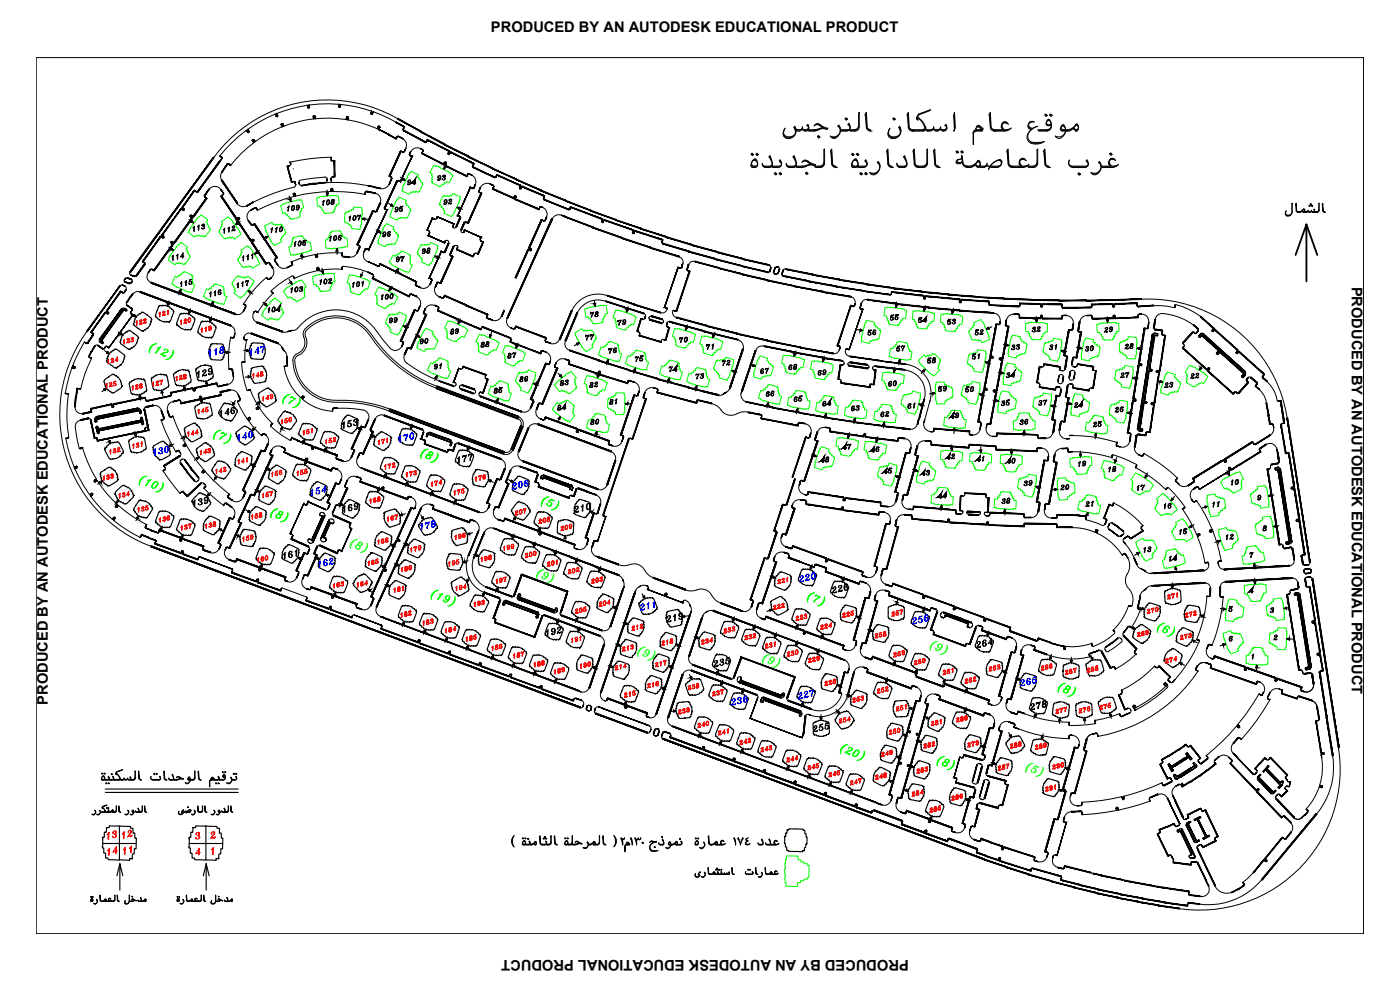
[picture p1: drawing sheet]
<svg xmlns="http://www.w3.org/2000/svg" width="420mm" height="297mm" viewBox="0 0 420 297" stroke-linecap="round" stroke-linejoin="round" font-family="sans-serif">
<defs><g id="words">
<g font-size="4.4">
<text x="147.3" y="9.5">PRODUCED BY AN AUTODESK EDUCATIONAL PRODUCT</text>
<text x="405.8" y="86" transform="rotate(90 405.8 86)">PRODUCED BY AN AUTODESK EDUCATIONAL PRODUCT</text>
<text x="14.3" y="211.4" transform="rotate(-90 14.3 211.4)">PRODUCED BY AN AUTODESK EDUCATIONAL PRODUCT</text>
<text x="272.7" y="287.9" transform="rotate(180 272.7 287.9)">PRODUCED BY AN AUTODESK EDUCATIONAL PRODUCT</text>
</g>
</g></defs>
<!-- layer: r-raseef -->
<path d="M79.6 176.7l.6 .3M83.6 178.3l.2 .1M87 179.7l.7 .2" fill="none" stroke="#0a0a0a" stroke-width=".3"/>
<!-- layer: at_Solid -->
<path d="M197.9 113.8l.2 .1" fill="none" stroke="#0a0a0a" stroke-width=".3"/>
<!-- layer: Apart123 -->
<g fill="none" stroke="#000" stroke-width=".34">
<path d="M37.3 100l.2 .1 .4-.6 .2 .2 .4-.6 .3 .2 .2-.2 2.4 1.9-.1 .1 .3 .3-.4 .5 .2 .2-.4 .6 .2 .1-.9 1.2-.2-.1-.4 .6-.3-.2-.3 .6-.3-.2-.2 .2-2.5-1.8 .2-.2-.3-.2 .4-.6-.2-.2 .4-.6-.2-.1zM41.3 94.5l.2 .1 .4-.6 .2 .2 .4-.6 .4 .2 .1-.1 2.5 1.8-.2 .2 .3 .2-.4 .5 .3 .2-.5 .6 .1 .3-.8 1.1-.2-.2-.4 .6-.2-.2-.5 .6-.3-.2-.1 .2-2.5-1.8 .2-.3-.3-.1 .6-1.3-.2-.2zM47.7 91.8l.2 .1 .1-.3 .7 .2 .1-.3 .6 .3 .1-.2 1.5 .5-.1 .2 .6 .3-.1 .3 .7 .2-.1 .3 .2 .1-.5 1.4-.6 1.5-.2-.1-.1 .4-.7-.3-.1 .3-.7-.3v.3l-1.4-.6v-.2l-.7-.3 .1-.2-.6-.3 .1-.3h-.2zM54 94.2l.3 .1 .1-.3 1.4 .2 .1-.2 1.4 .5v.2l.6 .3-.1 .2 .7 .3-.4 1.8-.6 1.5-.3-.1-.1 .3-1.4-.2-.1 .2-1.4-.5 .1-.2-.7-.3 .1-.2-.7-.3 .2-.3-.3-.1zM60.4 96.6l.2 .1 .2-.4 .6 .2 .1-.2 .6 .2 .1-.2 1.5 .6-.1 .2 1.2 .7-.1 .4 .2 .1-1.1 2.8h-.2l-.1 .3-.6-.3-.2 .3-.7-.3-.2 .3-1.3-.5 .1-.3-.6-.2 .1-.3-.7-.2 .1-.4h-.2zM31.3 114l2.5-1.8 .1 .3 .3-.3 .4 .6 .3-.2 .4 .7 .2-.2 .8 1.3-.2 .1 .4 .6-.1 .1 .3 .6-.3 .2 .1 .2-1.2 .9-1.3 .9-.1-.2-.3 .2-.4-.6-.2 .2-.5-.6-.1 .1-.9-1.3h.2l-.4-.7 .2-.1-.4-.6 .3-.2zM33.3 105.6l.1 .1 .5-.6 .2 .2 .3-.6 .3 .2 .2-.2 2.5 1.8-.1 .3 .2 .1-.3 .6 .1 .2-.3 .9-.8 1-.1-.1-.5 .5-.2-.1-.4 .6-.3-.3-.2 .3-2.5-1.9 .2-.2-.3-.2 .4-.5-.2-.2 .4-.6-.2-.1zM38.9 114.6l.7-.1-.1-.3 .7-.1v-.3l1.3-.2 .2 .2 .7-.2 .1 .3 .7-.2 .1 .4h.2l.6 3-.3 .1 .1 .3-.6 .1v.3l-.7 .1v.3l-1.5 .3v-.3l-.7 .2-.1-.3-.6 .2-.1-.4h-.2l-.4-1.4-.2-1.5 .2-.1zM45.5 113.3l.7-.1v-.3l.6-.2v-.2l1.5-.3v.3l.8-.2v.3l.7-.2 .1 .4 .2-.1 .3 1.5 .3 1.6h-.2l.1 .3-1.4 .6 .1 .2-1.6 .3v-.2l-.7 .2-.1-.3-.6 .1-.3-.3-.3-1.5-.3-1.5h.2zM52.2 112l.7-.1-.1-.3 .7-.2-.1-.2 1.5-.4 .1 .3 .7-.2v.3l.7-.2 .1 .4 .3-.1 .3 1.6 .3 1.4-.2 .1 .1 .3-.7 .2 .1 .3-.7 .1v.2l-1.5 .4-.1-.2-.7 .1v-.3l-.7 .3-.1-.5-.2 .1-.5-2-.2-1h.2zM58.9 110.5l.6-.1v-.3l.7-.1-.1-.3 1.6-.3v.3l.7-.2 .1 .3 .6-.1 .1 .3 .3 .1 .5 2.5-.1 .8-.7 .2 .1 .2-.7 .1v.3l-1.5 .3v-.3l-1.5 .1-.1-.4h-.2l-.3-1.5-.3-1.5h.3zM63.2 103.3h.5v-.2l2.6 .1 .8 .3-.1 .7h.3v.7h.2l-.1 1.5h-.2v.8h-.3v.6h-.4v.2h-1.6l-1.5-.1v-.2h-.3v-.8h-.2v-.7h-.3l.1-1.5h.2l.1-.7h.2z"/>
<path d="M75.3 110.6l1.9-.6 1.5-.2 .1 .2h.3l.1 .7 .3-.1 .1 .7h.3l.2 1.5h-.2l.1 .7-.3 .1 .1 .7h-.3v.3l-1.1 .2-1.9 .3-.1-.2h-.3l-.5-1.3h-.2l-.3-1.5 .2-.1-.1-.6 .3-.1zM75.4 103.1h.4v-.3l1.5 .1 1.6 .1v.3h.3l.2 1.4h.3l-.1 1.5h-.2l-.1 .7h-.2v.7h-.5v.2h-1.5l-1.5-.1v-.3h-.4l.1-.7h-.3v-.7h-.2l.1-1.5h.2v-.8l.3 .1zM77.6 118l2.5-1.6 .2 .2 .4-.2 .4 .6 .2-.1 .3 .5h.3l.7 1.1-.1 .3 .3 .6-.2 .1 .4 .6-.3 .2v.2l-1.3 .8-1.3 .8-.1-.2-.3 .2-.3-.6-.3 .1-.4-.6-.1 .2-.8-1.3 .1-.2-.4-.6 .3-.1-.4-.6 .4-.2zM31.9 134l.6-.4v-.2l1.3-.7 .1 .2 1.4-.4 .2 .3 .2-.1 .7 1.4 .7 1.3-.2 .1 .2 .4-.7 .3 .2 .3-.7 .3 .2 .2-1.4 .7-.1-.2-.7 .3-.1-.2-.6 .3-.2-.3-.2 .1-1.4-2.7 .2-.2-.2-.3 .7-.3zM38.7 132l1.4-.5-.1-.3 1.6-.3v.3l1.4-.1 .1 .4 .2-.1 .3 1.5 .3 1.6h-.2l.1 .4-.7 .1v.3l-.7 .1 .1 .3-1.5 .2-.1-.2-.7 .2v-.3l-.7 .1-.7-1.8-.2-1.5 .2-.1zM46 133.8l2.7-1.5 .1 .3 .3-.3 .4 .7 .2-.1 .4 .5h.2l.7 1.3-.2 .1 .4 1.4-.3 .2 .1 .2-1.3 .7-1.4 .7-.1-.1-.3 .1-.4-.6-.2 .2-.3-.7-.2 .1-.8-1.3 .3-.1-.4-.6 .2-.2-.3-.6 .3-.2zM55.5 128.3l2.7-1.4 .1 .2 .4-.2 .3 .7 .2-.2 .3 .7 .2-.2 .7 1.3-.2 .2 .4 .7-.3 .1 .3 .6-.3 .2 .1 .2-2.7 1.4-.1-.2-.3 .2-.9-1.2-.2 .1-.7-1.3 .2-.1-.4-.7 .3-.1-.4-.6 .4-.2zM58.6 121.8l.6-.1v-.2l.7-.2-.1-.2 1.5-.4 .1 .3 .7-.2 .1 .3 .6-.1 .1 .3h.2l.4 1.5 .2 1.5h-.2l.1 .4-.7 .1 .1 .3-.7 .1v.3l-1.4 .3-.1-.2-.7 .1-.1-.3-.7 .2v-.4l-.3 .1-.3-1.5-.3-1.5zM59 134.7l2.5-1.9 .1 .2 .3-.2 .4 .6 .3-.2 .3 .6h.4l.7 1.1-.1 .1 .4 .6-.3 .2 .5 .5-.3 .5-1.1 .9-1.3 .8-.1-.1-.3 .2-.4-.6-.2 .1-.4-.5-.2 .1-.9-1.2 .1-.1-.4-.6 .2-.2-.4-.5 .3-.3zM65.3 138.4h.2l.2-.2 .6 .3 .1-.2 .6 .4 .2-.1 1.2 .8-.1 .3 1 .9-.2 .4 .1 .1-.8 1.3-1.3 1.4-.6-.4-.1 .2-.6-.4-.2 .2-1.2-.9 .1-.2-.5-.4 .1-.2-.6-.4 .2-.3-.1-.1zM67.1 121l.2 .2 .2-.4 .6 .4 .2-.2 .6 .3 .1-.2 1.3 .8-.1 .2 .6 .4-.1 .3 .6 .3-.2 .3 .2 .1-.7 1.3-.9 1.4-.2-.2-.2 .4-.6-.4-.2 .3-.5-.4-.2 .2-1.3-.8 .1-.2-.6-.4 .2-.2-.6-.4 .2-.3-.2-.1zM70.9 129.7l2.4-1.9 .2 .2 .3-.2 .4 .5 .2-.1 .5 .5 .1-.1 1 1.3-.2 .1 .4 .6-.2 .1 .4 .5-.3 .3 .1 .2-1.2 .9-1.2 .9-.2-.2-.3 .3-.3-.6-.3 .2-.5-.6-.1 .1-.9-1.2 .2-.1-.5-.6 .2-.1-.4-.6 .3-.2z"/>
<path d="M71.7 136l.3 .1 .2-.6 .4 .2 .1-.3 2.8 1.3-.2 .2 .4 .1-.3 .7 .3 .1-.3 .6 .2 .2-.7 1.3h-.2l-.2 .6-.3-.1-.3 .7-.3-.2-.2 .2-2.8-1.3 .2-.2-.4-.1 .3-.6-.2-.2 .3-.6-.2-.3zM85.1 123.5l.2 .1 .2-.3 .5 .4 .3-.2 .6 .4v-.2l1.2 .8v.3l.6 .4-.2 .2 .6 .5-.1 .5-1.7 2.4-.2-.1-.2 .3-.6-.5-.2 .3-.6-.4-.1 .1-1.2-.9 .1-.1-.6-.4 .2-.3-.6-.4a1.91 1.91 0 0 1 .9-1.6zM88.8 139.5l.2 .1 .2-.4 .7 .3v-.3l.7 .3 .1-.3 1.4 .6v.2l.6 .3-.1 .2 .6 .2v.4l.1 .1-.4 1.4-.6 1.4-.2-.1-.1 .4-.7-.2-.1 .2-.7-.2-.2 .1-1.2-.4v-.2l-.7-.3 .1-.3-.6-.2 .1-.3-.2-.1zM90.7 127.2l.3 .1 .1-.3 .6 .2 .1-.2 .7 .2 .3-.1 1.2 .5-.1 .2 .7 .3-.1 .2 .7 .3-.2 .3 .2 .1-.5 1.4-.6 1.5-.3-.1-.1 .3-.6-.3-.1 .3-.7-.2-.1 .2-1.4-.6 .1-.2-.7-.3 .1-.3-.7-.2 .2-.4h-.2zM97.2 129.7l.2 .1 .2-.4 .6 .2 .1-.2 .7 .2v-.2l1.5 .6-.1 .2 .6 .2v.3l.6 .2-.1 .4 .2 .1-1.1 2.9-.2-.1-.2 .3-.6-.2-.1 .2-.6-.2-.1 .2-1.5-.5 .1-.3-.6-.2v-.3l-.6-.2 .1-.4h-.2zM103.5 125.1l.3 .1 .2-.6 .4 .1 .1-.2 2.8 1.2-.1 .2 .4 .1-.3 .7 .2 .1-.2 .6 .2 .1-.6 1.5-.2-.2-.3 .7-.3-.1-.2 .7-.4-.2-.1 .2-1.4-.5-1.4-.7 .1-.2-.4-.2 .3-.6-.3-.1 .3-.7h-.2l.6-1.4h.3zM113.1 130.5l.2 .1 .4-.6 .2 .1 .3-.6 .3 .2 .2-.2 2.6 1.5-.1 .2 .3 .2-.3 .6 .2 .2-.3 .6 .2 .1-.7 1.2h-.3l-.4 .7-.2-.2-.4 .6-.3-.2-.1 .2-1.4-.7-1.2-.8 .1-.2-.4-.2 .4-.6-.2-.1 .4-.6-.3-.2zM115.2 137.4l.3 .1 .1-.3 .6 .2 .2-.2 .6 .3 .1-.3 1.2 .5 .1 .3 .7 .3-.1 .3 .6 .2-.1 .4h.2l-.6 1.5-.5 1.4-.3-.1-.1 .3-1.4-.3-.1 .3-1.4-.6v-.2l-.6-.3 .1-.3-.7-.2zM120.6 128.8l.2 .1 .2-.4 .6 .3 .1-.3 .7 .2 .1-.1 1.4 .5-.1 .2 .7 .3-.1 .3 .6 .2-.1 .3 .3 .1-1.1 2.9-.3-.1-.1 .3-.7-.2v.3l-.7-.3-.1 .2-1.4-.5v-.3l-.6-.2 .1-.3-.7-.2 .1-.3-.2-.1zM121.6 139.9l.2 .1 .1-.4 1.4 .3 .1-.3 1.5 .6-.1 .2 .6 .2v.3l.6 .3-.1 .3 .2 .1-.5 1.4-.6 1.5-.2-.1-.1 .3-.7-.2-.1 .3-.6-.3-.1 .2-1.5-.5 .1-.3-.7-.2 .1-.3-.6-.2 .1-.4h-.2zM137.7 135.2l.2 .1 .1-.3 .7 .2 .1-.3 .6 .3 .1-.2 1.5 .5-.1 .3 .6 .2v.3l.6 .2-.4 1.9-1 1.7-.5-.3-.2 .3-.7-.3-.2 .2-1.3-.5 .1-.2-.7-.3 .1-.2-.6-.2 .1-.4-.2-.1zM30.2 141.8l2.5-1.6 .2 .1 .3-.2 .4 .6 .2-.1 .4 .6 .2-.1 .7 1.1 .3 .9-.2 .2 .3 .5-.3 .2 .1 .2-1.2 .8-1.3 .9-.2-.3-.3 .3-.4-.6-.2 .1-.4-.6-.2 .1-.8-1.3 .2-.1-.4-.6 .2-.2-.3-.5 .3-.2z"/>
<path d="M35.6 146.7l1.1-1.1 .2 .2 .3-.3 .4 .5 .2-.1 .5 .5 .2-.2 1.1 1.1-.2 .1 .5 .6-.2 .1 .5 .5-.3 .3 .2 .2-2.2 2.1-.2-.1-.2 .2-1.2-.8-.2 .1-1-1.1 .1-.1-.5-.5 .2-.2-.5-.5 .3-.3-.1-.1zM41.7 150.2l.2 .1 .2-.4 .6 .4 .2-.2 .6 .4 .1-.2 .2 .1 1.1 .7-.1 .2 .6 .4-.2 .2 .6 .4-.8 1.8-.8 1.2-.2-.1-.2 .3-1.4-.5-.1 .2-1.3-.8 .1-.3-1-.9 .2-.3-.2-.1zM47.7 153.5l.2 .1 .2-.3 .6 .2 .1-.3 .7 .3 .1-.2 1.4 .6v.1l.6 .3-.1 .3 .6 .2-.1 .3 .2 .1-1 2.9-.3-.1-.1 .3-1.5-.2v.2l-1.4-.5v-.2l-.6-.3 .1-.2-.7-.2 .2-.4-.3-.1zM54 155.9l.3 .1 .1-.4 .7 .3v-.3l.7 .3 .3-.2 1.2 .5v.2l.6 .2-.1 .3 .7 .3-.1 .3 .2 .1-1.1 2.9-.2-.1-.2 .4-.6-.3-.1 .2-.7-.2v.2l-1.5-.5 .1-.3-.7-.2 .1-.3-.6-.2 .1-.3-.3-.1zM58.6 149l1.2-1.1 .1 .2 .3-.3 1.2 .8 .1-.2 1.1 1.1-.1 .1 .5 .5-.2 .2 .5 .5-.2 .3 .1 .1-2.1 2.2-.2-.1-.2 .2-.5-.5-.2 .3-1.7-1.3 .1-.3-.5-.5 .1-.2-.5-.5 .3-.2-.2-.2zM62.2 155.4l.2 .1 .3-.6 .4 .1v-.2l2.8 1.3-.1 .2 .4 .2-.4 1.4 .2 .1-.6 1.4-.2-.1-.3 .6-.3-.1-.3 .7-.3-.2-.1 .2-1.5-.7-1.3-.6 .1-.2-.3-.2 .3-1.4-.2-.1zM72.8 159l.5 .1v-.3l1.5 .2 1.5 .3v.2l.4 .1-.2 .6 .3 .1-.1 .7 .2 .2-.2 1.3h-.3v.8l-.3-.1-.1 .6h-.4v.2l-1.6-.2-1.5-.3v-.2h-.3v-1.4l-.2-.1 .2-1.5h.2l.1-.7h.3zM75.5 153l.2 .2 .3-.7 .3 .1 .3-.6 .3 .2 .1-.2 2.8 1.3-.1 .2 .3 .2-.3 .6 .3 .1-.4 .6 .3 .2-.7 1.3h-.2l-.4 .6-.2-.1-.3 .6-.3-.2-.1 .3-.8-.4-2-1 .1-.2-.3-.1 .3-.7-.3-.1 .3-.6-.2-.2zM79.4 145.9l.3 .1 .1-.2 1.4 .6 1.4 .7-.1 .2 .4 .2-.4 .5 .3 .2-.3 .6 .2 .1-.6 1.4-.2-.1-.3 .7-.3-.1-.2 .6-.4-.2-.1 .2-1.5-.6-1.3-.6 .1-.2-.3-.2 .2-.6-.2-.1 .3-.7h-.2l.6-1.4h.3zM81.6 140.4l.1 .2 .4-.6 .3 .1 .3-.6 .3 .2 .1-.2 2.7 1.6-.1 .2 .3 .2-.4 .6 .2 .2-.3 .5 .2 .2-.8 1.3-.2-.1-.4 .6-.2-.2-.4 .6h-.5l-2.6-1.5 .2-.3-.3-.2 .3-.5-.2-.2 .3-.6-.1-.1zM94.2 145l.3 .2 .3-.7 .4 .2v-.2l2.4 1.1 .6 .5-.2 .6 .2 .2-.3 .6 .2 .1-.6 1.4-.2-.1-.3 .7-.3-.1-.2 .6-.4-.2-.1 .2-1.4-.6-1.4-.6 .1-.3-.3-.1 .3-1.4-.2-.1zM104 150.4l.3 .1 .2-.6 .3 .2 .2-.3 2.7 1.3-.1 .2 .4 .2-.4 1.4 .2 .2-.6 1.3-.2-.1-.3 .6-.2-.1-.3 .7-.4-.2-.1 .2-1.4-.6-1.4-.7 .1-.2-.3-.1 .3-.6-.3-.2 .3-.6-.2-.1z"/>
<path d="M110.7 147.7l.2 .1 .2-.4 .6 .3 .1-.3 .7 .2 .1-.2 1.4 .6-.1 .1 .7 .3-.1 .3 .7 .2-.5 1.9-.5 1.4-.4 .3-.6-.3-.1 .3-.7-.3v.3l-1.5-.6 .1-.2-.7-.2 .1-.3-.6-.2 .1-.4h-.2zM115.5 153.6l2.9-.9 .1 .2 .4-.1 .1 .6 .3-.1 .2 .8 .3-.2 .4 1.5-.2 .1 .3 .7-.3 .1 .2 .6-.4 .1 .1 .2-1.5 .6-1.4 .4-.1-.2-.3 .1-.2-.6h-.3l-.2-.6-.3-.1-.4-1.3 .2-.1-.2-.7 .2-.1-.2-.7h.4zM126.5 156.3l1.3-.8 .2 .2 .6-.4 .1 .2 .6-.3 .2 .3 .2-.2 .8 1.3 .8 1.4-.2 .1 .2 .3-.6 .3 .1 .3-.6 .4 .2 .2-1.3 .8-.2-.2-1.3 .5-.1-.3-.3 .1-1.6-2.6 .2-.1-.2-.4 .6-.3-.1-.2 .5-.5zM129.1 142.7l.2 .1 .1-.4 .6 .3 .2-.3 .6 .3 .1-.2 1.4 .5v.2l.7 .3-.2 .2 .7 .3v.5l-.2 .8-.8 1.9h-.2l-.1 .4-.7-.3-.1 .2-.7-.2-.1 .2-1.4-.5 .1-.2-1.2-.8 .1-.3-.2-.1zM135.8 159.1l3-.8v.3l.4-.2 .1 .7 .3-.1 .2 .7h.2l.4 1.4-.2 .1 .1 1.4-.4 .1 .1 .3-1.5 .4-1.4 .4-.1-.3-.4 .1-.2-.7-.2 .1-.2-.7-.3 .1-.3-1.3 .2-.3-.2-.6 .3-.1-.2-.7zM136 145.4l.2 .1 .1-.4 .7 .2 .1-.2 .9 .1 1.3 .4-.1 .3 1.2 .7-.1 .3 .2 .1-.5 1.5-.5 1.4-.2-.1-.2 .4-.6-.3-.1 .3-.7-.2v.2l-1.5-.5 .1-.2-1.2-.8 .1-.3-.3-.1zM142.7 140.9l.4 .2 .1-.3 1.4 .3 1.6 .3v.3h.3l-.1 .7 .2 .1-.1 .6 .2 .1-.3 1.5h-.2l-.5 1.3-.4-.1-.1 .2-1.5-.2-1.5-.3 .1-.3h-.4v-1.5h-.2l.3-1.5h.2l.2-.7h.2zM155.3 142.9l.4 .1 .2-.2 1.3 .6 1.3 .5 .1 .3 .3 .2-.3 .6 .3 .1-.3 .7 .2 .1-.6 1.4-.2-.1-.3 .6h-.2l-.3 .6-.4-.2-.1 .2-2.7-1.1v-.3l-.3-.1 .3-.6-.3-.2 .3-.6-.2-.1 .6-1.4 .2 .1 .3-.7 .2 .1zM155.4 150.6l.1 .1 .3-.3 .5 .5 .2-.2 .5 .4 .2-.2 1.2 1-.1 .1 .5 .5-.1 .2 .5 .4-.3 .3 .3 .2-.9 1.2-1.5 1.3-1.2-.6-.2 .2-1.2-1 .1-.2-.5-.4 .2-.2-.6-.5 .3-.3-.2-.1zM161.3 153.8l.2 .1 .1-.4 .6 .3 .2-.3 .7 .3v-.3l1.4 .6v.2l.6 .2-.1 .3 .7 .2-.1 .4 .2 .2-1.1 2.7h-.2l-.1 .3-.7-.2-.1 .2-.7-.2-.1 .2-1.4-.6 .1-.2-.7-.2 .1-.3-.6-.2 .1-.4-.2-.1zM167.6 156.3l.7 .1v-.3h.7v-.2h1.4l.2 .3h.7v.3h.7l-.1 .4h.3v1.6l-.1 1.4h-.3v.5l-.7-.1v.3l-.7-.1-.1 .3-1.5-.1 .1-.2-1.4-.4v-.3h-.3v-1.5l.2-1.6h.2zM173.6 149.9l.4 .1 .1-.2 1.4 .4 1.4 .6v.2l.4 .1-.3 .6 .3 .1-.2 .7 .2 .1-.5 1.5-.2-.1-.7 1.3-.4-.2v.2l-1.6-.4-1.3-.5-.4-.4 .3-.6-.3-.1 .3-.7-.3-.1 .5-1.4h.2l.3-.6h.2z"/>
<path d="M77.9 164.6l.1 .1 .2-.3 .6 .2 .1-.2 1 .1 1.1 .4v.3l.7 .2-.1 .3 .7 .2-.2 .4h.3l-.4 1-.7 1.9-.2-.1-.2 .4-.6-.2-.1 .2-.7-.3-.1 .3-1.4-.6 .1-.2-.7-.2 .1-.3-.6-.2 .1-.4-.2-.1zM85.8 163.9l.2 .2 .3-.7 .4 .2 .1-.3 2.4 1.1 .6 .6-.3 .6 .3 .1-.3 .7 .1 .1-.6 1.4-.2-.1-.3 .7-.2-.2-.3 .7-.3-.2-.1 .2-1.5-.6-1.3-.7 .1-.2-.4-.1 .4-1.4-.2-.1zM96.7 166.5l.2 .1 .3-.6 .4 .1v-.2l2.9 1.2-.1 .3 .3 .2-.3 .6 .3 .1-.3 .7 .2 .1-.7 1.3-.2-.1-.2 .7-.3-.1-.3 .6-.3-.2-.1 .3-1.5-.6-1.3-.7 .1-.2-.4-.2 .3-.6-.3-.1 .4-.7h-.2zM99.9 173.1l.2 .1 .2-.4 .6 .3 .1-.3 .7 .3 .1-.2 1.4 .5v.2l.6 .3-.1 .2 .6 .2-.1 .4 .2 .1-.5 1.4-.6 1.5-.1-.1-.2 .3-.6-.2-.1 .2-.7-.2-.1 .2-1.4-.5 .1-.3-.7-.2 .1-.3-.7-.2 .2-.4h-.3zM106.6 173.8l1.2-1.1 .1 .2 .5-.5 .2 .2 .5-.5 .3 .3 .1-.2 1.1 1.1 1.1 1.2-.3 .1 .3 .3-.5 .5 .2 .2-.5 .4 .1 .2-1.1 1.1-.1-.2-.6 .5-.2-.2-.5 .5-.2-.3-.2 .1-2.1-2.2 .2-.1-.3-.3 .6-.5-.3-.2 .6-.5zM110.8 166.3l.3 .2 .2-.7 .4 .2v-.2l2.8 1.2v.3l.3 .1-.3 .6 .3 .2-.3 .6 .2 .1-.6 1.4-.3-.1-.8 1.2-.3-.2-.1 .3-2.8-1.3 .1-.3-.4-.1 .3-.6-.2-.1 .3-.7-.3-.1zM113.6 160.1l.3 .1 .3-.6 .3 .1 .1-.2 2.4 1 .7 .6-.3 .6 .2 .2-.3 .6 .2 .1-.6 1.4-.2-.1-.3 .7-.3-.1-.2 .6-.4-.2-.1 .2-1.4-.6-1.4-.6 .1-.2-.4-.2 .4-.6-.3-.1 .3-.7-.2-.1zM117.3 175.3l.3 .1 .3-.7h.3l.2-.5 .3 .1 .1-.1 2.9 1.2-.2 .2 .4 .2-.4 1.4 .3 .1-.7 1.4-.2-.1-.3 .6-.2-.1-.3 .6-.3-.1-.2 .2-1.4-.6-1.3-.7 .1-.1-.4-.2 .3-.6-.2-.2 .3-.6-.3-.1zM120.7 168.5l.2 .1 .3-.6 .4 .2 .1-.3 2.8 1.3-.1 .2 .3 .2-.3 .6 .3 .1-.3 .7h.2l-.6 1.3-.1 .1-.2-.1-.2 .7-.3-.1-.3 .6-.3-.2-.1 .3-1.4-.6-1.4-.7 .1-.2-.3-.2 .2-.6-.2-.1 .3-.7-.2-.1 .6-1.3 .2 .1zM123 162.9l.2 .1 .3-.7 .3 .1 .2-.6 .4 .1 .1-.2 2.7 1.3v.2l.3 .2-.3 .6 .3 .1-.3 .6 .2 .1-.6 1.5-.3-.1-.8 1.1-.3-.1-.1 .2-1.5-.6-1.3-.7 .1-.2-.4-.2 .3-.6-.2-.1 .3-.6-.2-.1zM134.7 166.3h.4v-.3l1.5 .1 1.6 .2v.2l.3 .1v.7h.3l-.1 .7h.2l-.1 1.6-.3-.1v.7h-.3v.8l-.4-.1v.2l-2.2-.1-.9-.1v-.3h-.3v-.7h-.3l.1-.7-.2-.1 .1-1.5h.3zM135.5 174.6l2.7-1.5 .1 .2 .3-.2 .4 .7 .2-.2 .4 .6 .2-.1 .8 1.3-.3 .1 .5 1.4-.3 .2 .1 .2-1.3 .8-1.8 .7-.3-.6-.3 .1-.3-.6-.2 .1-.8-1.3 .2-.1-.5-1.4 .4-.1z"/>
<path d="M142.4 178.6l.2 .1 .1-.3 .7 .3 .1-.2 .6 .3 .2-.2 1.3 .7-.1 .2 .7 .3-.2 .2 .7 .3-.2 .4 .2 .1-1.3 2.7-.3-.1-.2 .3-1.3-.3-.1 .2-1.2-.6-.1-.3-.6-.3 .1-.3-.6-.3 .1-.3-.2-.1zM144.9 165l.3 .1 .1-.2 1.4 .4 1.8 .8-.2 .7h.2l-.2 .8h.2l-.3 1.3-.1 .2-.2-.1-.2 .7-.3-.1-.2 .7-.3-.1-.1 .2-3-.9 .1-.2-.4-.2 .3-.6-.3-.1 .2-.7h-.2l.4-1.5 .3 .1 .2-.7 .2 .1zM148.6 171.7l.2 .1 .2-.4 .6 .2 .1-.2 .7 .2v-.2l1.5 .6-.1 .2 .7 .2-.1 .3 .7 .2-.2 .4 .2 .1-.5 1.4-.6 1.4h-.2l-.1 .3-.7-.3-.1 .3-.6-.2-.1 .2-1.5-.5 .1-.3-.6-.2 .1-.3-.7-.3v-.7zM151.2 161.8l.2 .1 .1-.3 .6 .2 .2-.3 .6 .3 .1-.2 1.5 .5-.1 .2 .6 .3v.2l.6 .3v.8l-1 2.4h-.2l-.1 .3-.7-.2-.1 .2-.6-.2-.1 .2-1.5-.5 .1-.3-1.3-.7 .2-.4-.2-.1zM157.6 164.2l.1 .1 .1-.4 .7 .2 .2-.2 .6 .3 .1-.3 1.4 .6-.1 .2 .7 .2-.1 .3 .7 .3-.2 .3 .2 .1-.5 1.4-.6 1.5-.2-.1-.1 .4-.7-.3-.1 .2-.6-.2-.1 .2-1.3-.5-.1-.3-.7-.2 .2-.3-.7-.2 .2-.4h-.3zM163.9 166.6h.2l.1-.3 .7 .3 .1-.3 .6 .3 .1-.3 1.5 .6-.1 .2 .7 .2-.2 .3 .7 .2-.1 .4h.2l-.5 1.6-.5 1.2-.3 .1-.2 .3-.6-.2-.1 .2-.6-.2-.1 .2-1.3-.5-.1-.3-.7-.2 .1-.3-.6-.2 .1-.3-.2-.2zM170.2 168.9l.2 .1 .2-.3 .6 .2 .1-.2 .7 .2v-.2l1.5 .6-.1 .2 .7 .2-.1 .3 .7 .2-.2 .3 .2 .1-1.1 2.9h-.2l-.1 .3-.6-.3-.2 .3-.6-.3-.1 .3-1.5-.6 .1-.2-.6-.2 .1-.3-.7-.2 .2-.4-.3-.1zM177.1 171.5l.3 .1 .1-.3 .6 .2 .1-.2 .7 .2 .1-.2 1.4 .5-.1 .3 .7 .2-.1 .3 .7 .2-.2 .4h.3l-1.1 2.9-.3-.1-.1 .4-.6-.3-.1 .3-.7-.2-.1 .1-1.2-.4-.2-.1 .1-.2-.7-.2 .1-.3-.7-.3 .2-.3-.2-.1zM180.3 178.7l.2 .2 .3-.7 .4 .2 .1-.2 2.8 1.3-.1 .2 .3 .1-.3 .7 .3 .1-.3 .6 .2 .1-.6 1.4-.3-.1-.7 1.2-.4-.1-.1 .2-1.8-.8-1-.5 .1-.2-.3-.2 .3-.6-.3-.1 .3-.7-.3-.1zM234 171.6l.3 .2 .1-.3 1.4 .5 1.5 .6-.1 .3 .4 .1-.3 .6 .2 .2-.2 .6 .2 .1-.5 1.2-.3 .1-.7 1.2-.4-.1-.1 .2-1.5-.5-1.6-.9 .2-.7-.2-.1 .2-.6-.2-.1 .6-1.5 .2 .1zM240.6 170.9l.2 .1 .2-.3 .6 .2 .1-.2 .7 .2v-.2l1.5 .6-.1 .2 .7 .2-.1 .3 .6 .2-.1 .4h.2l-.5 1.4-.6 1.5-.2-.1-.1 .4-.6-.3-.2 .3-.6-.3-.1 .3-1.5-.6 .1-.2-.6-.2 .1-.3-.7-.2 .2-.4-.3-.1zM250.3 174.6h.2l.1-.3 .6 .3 .2-.3 .6 .3 .1-.3 1.4 .6-.1 .2 .7 .2-.1 .3 .7 .3v.3l-.7 2.1-.7 1.1-.6-.2-.2 .2-.6-.2-.1 .1-1.2-.4-.1-.2-.7-.3 .1-.3-.6-.2 .1-.3-.2-.2z"/>
<path d="M349.7 177.2h.7v-.3h.7v-.3l1.5-.1v.3l.7-.1v.3h.8v.3h.2l.1 2.1 .1 1h-.3v.4l-1.4 .3 .1 .3-1.4 .1-.2-.3h-.7l-.1-.2h-.6v-.3h-.2l-.2-1.5zM120.6 181.9l.2 .1 .1-.4 .6 .3 .2-.3 .6 .3 .1-.2h.2l1.2 .5-.1 .2 .7 .2v.3l.6 .2-.2 .4 .3 .1-1.1 2.9-.2-.1-.2 .3-.6-.2-.1 .2-.7-.2v.2l-1.5-.5 .1-.3-.7-.2 .1-.3-.6-.2 .1-.3-.2-.1zM127.3 184l.7 .3v-.3l.7 .2 .2-.1 1.1 .4 .2 .1v.2l.6 .3-.1 .2 .6 .3-.1 .3 .2 .1-.4 1.1-.7 1.8-.2-.1-.1 .3-.6-.2-.2 .3-.6-.3-.1 .2-1.4-.5 .1-.3-.7-.2 .1-.3-.7-.2 .1-.9 .9-2.4 .3 .1zM133.3 186.7l.3 .1 .1-.3 .7 .2v-.2l.7 .2 .3-.2 1.2 .5v.2l.6 .3-.1 .3 .7 .1-.1 .4 .2 .1-1.1 2.9-.2-.1-.1 .3-.7-.2-.1 .2-.6-.2-.1 .2-1.5-.5 .1-.2-.6-.3v-.2l-.6-.3 .1-.3-.2-.1zM139.8 189.1l.2 .1 .1-.4 .6 .3 .2-.3 .6 .3 .1-.2 1.4 .5v.2l.6 .3-.1 .2 .7 .3-.2 .3 .3 .1-.6 1.4-.5 1.5-.3-.1-.1 .4-.6-.3-.1 .2-.7-.2-.1 .2-1.4-.5v-.2l-.6-.3 .1-.3-.6-.2 .1-.4h-.3zM147.2 191.9l.3 .1 .1-.3 .6 .2 .1-.3 .7 .3 .1-.2 1.4 .5-.1 .2 .7 .3-.1 .2 .7 .3-.2 .3 .3 .1-.5 1.4-.6 1.5-.2-.1-.1 .3-.6-.2-.2 .2-.7-.2-.1 .2-1.4-.5 .1-.2-.7-.3 .1-.2-.6-.2 .1-.4-.2-.1zM153.6 194.3l.2 .1 .2-.4 .6 .3 .1-.3 .7 .3v-.2l1.5 .5-.1 .2 1.2 .8-.2 .3 .3 .1-.5 1.4-.6 1.5-.2-.1-.2 .4-.6-.3-.1 .3-.6-.3-.2 .3-1.4-.6 .1-.2-.7-.3v-.3l-.5-.2 .1-.4h-.2zM159.9 196.7l.2 .1 .2-.4 .6 .3 .1-.3 .7 .3v-.3l1.5 .5-.1 .3 1.3 .7-.2 .4h.3l-1.1 3-.3-.1-.1 .3-.6-.2-.1 .3-.7-.3-.1 .2-1.4-.5 .1-.2-.7-.3 .1-.2-.7-.3 .2-.3-.2-.1zM164.6 187.2l.2 .1 .1-.3 .7 .2 .1-.2 .7 .2v-.2l1.5 .5-.1 .2 .7 .3-.2 .2 .7 .2-.1 .5h.2l-1.1 2.9-.2-.1-.1 .3-.7-.2-.1 .3-.7-.3v.2l-1.5-.5 .1-.2-.6-.3v-.3l-.6-.2 .1-.3-.2-.1zM166.3 199l.2 .2 .1-.4 1.4 .3 .1-.3 1.5 .6-.1 .2 .6 .3-.1 .2 .7 .2-.2 1.3-.8 2.1-.2-.1-.2 .3-.6-.2-.1 .2-.7-.2-.1 .2-1.4-.6 .1-.2-.7-.3 .1-.2-.6-.2 .1-.4-.2-.1zM171 189.6l.1 .1 .2-.4 .6 .3 .2-.3 .6 .3 .1-.2 1.4 .5v.2l.6 .3-.1 .2 .7 .3-.2 .3 .3 .1-.6 1.5-.5 1.4-.2-.1-.2 .4-.6-.3-.1 .3-.7-.3-.2 .2-1.1-.5-.1-.3-.7-.2 .1-.3-.6-.2 .1-.4h-.2zM172.6 180.7h.2l.1-.3 .7 .3 .1-.3 .9 .1 1.3 .4-.1 .3 .6 .2-.1 .3 .7 .2-.1 .4 .2 .1-.4 .9-.7 1.9-.2-.1-.2 .4-.6-.2-.1 .2-.7-.2-.1 .2-1.4-.6 .1-.2-.6-.2v-.3l-.6-.2 .1-.4-.2-.1z"/>
<path d="M174.4 196.6l.4 .1v-.2l1.5 .4 1.4 .6v.2l.3 .1-.2 1.4 .2 .1-.5 1.5-.2-.1-.2 .7-.3-.1-.2 .6-.4-.1v.2l-1.5-.4-1.4-.5v-.3l-.3-.1 .2-.7-.2-.1 .2-.6-.2-.1 .5-1.4h.2l.2-.6h.3zM185.3 198.4l.3 .1 .1-.2 1.4 .5 1.5 .5 .3 .4-.2 .6 .2 .1-.2 .7h.2l-.4 1.3-.3 .1-.3 .7-.2-.1-.2 .7-.4-.2v.2l-2.6-.8-.6-.5 .2-.6-.3-.1 .3-.7-.2-.1 .4-1.5 .3 .1 .2-.6h.3zM187.5 191.9l.4 .1v-.2l3 1-.1 .2 .3 .1-.2 .7 .3 .1-.3 .6 .2 .3-.5 1.3-.2-.1-.2 .7-.3-.1-.2 .7-.4-.1v.2l-1.6-.5-1.3-.5 .1-.3-.4-.1 .2-.6-.3-.1 .3-.7-.2-.1 .4-1.4h.3l.2-.6 .3 .1zM189.7 185.5l.4 .1v-.3l1.4 .5 1.6 .5-.1 .3 .3 .1-.2 .6 .3 .1-.3 .7h.3l-.5 1.5-.3-.1-.2 .7-.3-.1-.1 .7-.5-.1v.2l-1.5-.5-1.4-.5 .1-.2-.4-.1 .2-.7-.2-.1 .2-.7h-.2l.5-1.5 .2 .1 .2-.7 .3 .1zM191.7 180.9l.7-.2-.1-.3 .7-.3-.1-.2 1.4-.6v.2l.8-.2v.2l.7-.2 .1 .3 .2-.1 1.2 2.8-.3 .1 .2 .4-.7 .3 .2 .2-.7 .3-.1 .3-1.1 .4-.2-.1-.7 .2-.1-.2-.6 .2-.1-.3-.3 .1-1.1-2.9 .2-.1zM197.3 196.3l.3 .1 .2-.2 2.8 1-.1 .2 .4 .1-.3 .7 .3 .1-.2 .6 .2 .1-.5 1.5-.2-.1-.3 .7-.2-.1-.2 .6-.4-.1-.1 .3-2.9-1 .1-.3-.4-.1 .3-.7h-.3l.2-.7-.2-.1 .5-1.4h.2l.3-.6h.2zM199.5 189.8l.3 .1 .1-.2 1.5 .5 1.4 .5-.1 .2 .4 .2-.2 .6 .2 .1-.2 .7h.2l-.5 1.5-.2-.1-.2 .7-.3-.1-.2 .7-.4-.2-.1 .3-2.8-1v-.2l-.3-.2 .2-.6-.3-.1 .2-.7-.1-.1 .4-1.4 .3 .1 .2-.7 .3 .1zM200 183.7h.4l-.1-.3 1.6-.3 1.5-.3v.3l.4-.1 .1 .7 .3-.1 .1 .7h.2l.3 1.5h-.2l.2 .7-.3 .1 .2 .7h-.4v.3l-2.8 .6-.2-.3-.4 .1-.1-.6h-.3l-.2-.7-.2-.1-.3-1.4h.3l-.2-.7 .3-.1zM211 189.7l.4 .1v-.3l2.9 .9v.3l.4 .1-.3 .6 .3 .1-.2 .7 .2 .1-.4 1.3-.3 .1-.2 .7-.2-.1-.3 .7-.3-.2-.2 .2-2.4-.7-.7-.5 .2-1.4-.3-.1 .5-1.4h.2l.3-.6h.2zM214.8 196.5l.2 .2 .1-.5 .7 .3 .1-.2 .7 .2v-.2l1.5 .6-.1 .1 .7 .3-.1 .2 .6 .3-.2 1.4-.7 1.9-.3-.1-.1 .4-.7-.3v.3l-.7-.3-.1 .3-1.4-.6v-.2l-1.2-.8 .1-.3-.2-.1zM217.2 186.6l.3 .1 .1-.3 .7 .2v-.2l.7 .2 .1-.2 1.4 .5v.3l.6 .2v.3l.6 .1-.1 .9-.9 2.5-.2-.1-.2 .4-.6-.3-.1 .3-.7-.3-.1 .2-1.2-.4-.1-.3-.7-.3 .1-.2-.7-.3 .2-.3-.2-.1zM223.6 189l.2 .1 .2-.4 1.4 .3 .1-.2 1.4 .5-.1 .2 .7 .3-.1 .2 .6 .3-.1 .3 .2 .1-1.1 2.9-.2-.1-.1 .4-.7-.3-.1 .3-.7-.3-.2 .2-1.2-.5v-.2l-.7-.3 .2-.3-.7-.2 .1-.3-.2-.1z"/>
<path d="M229.9 191.4l.3 .1 .1-.4 .6 .3 .1-.3 .7 .3 .1-.3 1.4 .6-.1 .2 .7 .3-.1 .2 .6 .2-.1 .4 .2 .1-.6 1.8-.8 1.3-.6-.3-.1 .3-.7-.2-.3 .1-1.2-.5 .1-.2-1.3-.7 .2-.4-.3-.1zM231.4 180.3l2.6-1.3h.6l.3 .6 .2-.1 .4 .6h.3l.6 1.3-.2 .1 .3 .6-.3 .1 .3 .7-.3 .1 .1 .2-1.4 .8-1.3 .6-.1-.2-.3 .1-.3-.5-.3 .1-.3-.7-.2 .1-.7-1.4 .2-.1-.3-.6 .2-.1-.3-.6 .3-.2zM236.3 193.8l.2 .1 .1-.4 1.5 .3 .1-.3 1.4 .6v.2l.6 .3-.1 .2 .7 .2-.1 .9-.9 2.4h-.2l-.2 .3-.7-.2v.2l-.7-.2-.1 .2-1.4-.5v-.3l-.6-.2 .1-.3-.7-.2 .2-.4h-.3zM238.7 182.8l.2 .1 .1-.3 .7 .2 .1-.2 .6 .2 .1-.2 1.5 .5-.1 .3 .7 .2-.2 .3 .7 .2-.2 1.4-.8 1.9-.2-.1-.1 .4-.7-.3-.1 .3-.7-.3-.1 .3-1.4-.6 .1-.2-.7-.3 .1-.2-.6-.3 .1-.3-.2-.1zM242.7 196.2l.2 .1 .2-.4 .6 .3 .1-.3 .7 .2v-.2l1.5 .6-.1 .2 .7 .2-.1 .3 .6 .3-.1 .3 .2 .1-.5 1.4-.5 1.4h-.3l-.1 .3-.7-.2v.2l-.7-.2-.1 .2-1.3-.5-.1-.3-.6-.2v-.3l-.6-.2 .1-.4h-.2zM246.2 185.6l.2 .1 .1-.3 .6 .2 .2-.3 .6 .3 .2-.2 1.3 .5v.3l.6 .2-.1 .3 .7 .2-.4 1.8-.6 1.5-.2-.1-.2 .4-.6-.3-.1 .3-.7-.2v.2l-1.5-.6 .1-.2-.7-.2 .1-.3-.6-.2 .1-.4h-.2zM253.4 181.6l.3 .2 .2-.3 2.9 .8-.1 .3h.4l-.2 1.5h.3l-.5 1.5h-.2l-.1 .7-.3-.1-.2 .7-1.9-.3-1.4-.4v-.3l-.3-.1 .1-.7h-.2l.1-.7-.2-.1 .4-1.3 .3-.1 .1-.7 .3 .1zM263 187.5l1.9 .2 1.5 .4-.1 .3h.4l-.1 .7 .2 .1-.2 .6 .3 .1-.4 1.5h-.2l-.2 .6h-.3l-.1 .6-.4-.1-.1 .3-1.4-.3-1.6-.5 .1-.2-.4-.1 .2-.7h-.2l.1-.7-.2-.1 .4-1.5 .2 .1 .2-.7h.3zM266.8 181.9h.7v-.2l.7-.1v-.2h1.5v.2h.8v.3h.7l-.1 .4h.3v1.4v1.6h-.3l.1 .4h-.7v.3h-.7v.2h-1.4l-.1-.2h-.8v-.3h-.7v-.4h-.2l-.1-1.4 .1-1.6h.2zM267.8 193.8l.2 .1 .1-.4 .7 .3 .1-.3 .9 .1 1.3 .5-.1 .2 .7 .2-.1 .3 .6 .2-.1 .4 .2 .1-.4 1.4-.6 1.4-.4 .3-.7-.2v.2l-.7-.2-.1 .2-1.4-.6v-.2l-.6-.2 .1-.3-.6-.2v-.8zM274.5 196.3l.2 .1 .1-.4 .6 .3 .2-.3 .7 .3v-.2l1.4 .5v.2l.6 .2-.1 .3 .7 .3-.1 .3 .2 .2-.5 1.3-.6 1.4h-.2l-.2 .3-.6-.2-.1 .2-.7-.2-.1 .2-1.4-.6 .1-.2-.7-.2 .1-.3-.6-.2 .1-.4h-.2zM274.5 183.7h.2l.2-.3 .5 .3 .1-.3 .8 .3v-.3l1.4 .6v.2l1.2 .7-.1 .4h.2l-.8 2.1-.6 1.1-.7-.2-.1 .2-.7-.2v.1l-1.3-.4-.2-.1 .1-.2-.7-.2 .1-.3-.6-.2 .1-.4-.2-.1z"/>
<path d="M282.7 199.4l.2 .1 .2-.3 .6 .2 .1-.3 .7 .3 .3-.2 1.2 .5-.1 .2 .7 .2-.1 .3 .6 .2-.1 .4 .3 .1-1.1 2.9-.3-.2-.1 .4-1.4-.2-.1 .2-1.4-.6 .1-.1-.7-.3 .1-.2-.7-.3 .2-.3-.3-.1zM293.7 190.9l.2 .1 .1-.4 .7 .3 .1-.3 .7 .3 .1-.3 1.4 .6-.1 .2 .6 .3v.2l.6 .3-.4 1.9-.6 1.4-.2-.2-.2 .5-1.3-.3-.1 .2-1.5-.5 .1-.2-1.2-.8 .1-.3-.2-.2zM297.2 197.9l.3 .1 .1-.2 1.5 .4 1.5 .5-.1 .2 .3 .1-.1 .7h.2l-.1 .7 .1 .1-.3 1.4h-.3l-.2 .7-.2-.1-.2 .7-.4-.1-.1 .2-1.4-.3-1.5-.5 .1-.3h-.4l.2-.7-.3-.1 .2-.7h-.2l.4-1.4 .2-.1 .2-.6h.3zM312.5 198.1l.2 .1 .1-.4 1.5 .2v-.3l1.5 .5-.1 .1 .7 .3-.1 .2 .7 .2v.9l-.7 2.5-.3-.1-.1 .4-.6-.2-.1 .2-.7-.2v.2l-1.5-.4v-.2l-1.2-.6 .1-.4h-.3zM319.3 199.4h.7v-.2h.7v-.3h1.6l-.1 .3h.7v.2h.7l.1 .4h.2v1.6l-.1 1.5h-.2v.4l-.7-.1v.4l-.7-.1v.3h-1.4l-.1-.3h-.7l-.1-.3h-.6l-.1-.4h-.2v-1.6l.1-1.4h.2zM326 199.2l.6-.3v-.2l.7-.2-.1-.2 1.5-.4v.1l.7-.1 .1 .2 .7-.2v.4l.3-.1 .8 3-.2 .1 .1 .3-.7 .2 .1 .3-.8 .4-1.3 .4-.1-.2-.7 .2v-.3l-.7 .2-.1-.3h-.2l-.3-.9-.6-2 .3-.1zM341.1 188.2l.2 .2 .4-.6 .2 .1 .4-.6 .3 .3 .2-.3 2.5 1.8-.2 .2 .3 .2-.4 .5 .3 .2-.4 .6 .1 .3-.8 1.1-.2-.1-.4 .6-.2-.2-.4 .6-.3-.3-.2 .3-1.2-.9-1.3-.8 .1-.3-.3-.2 .6-1.3-.2-.1zM344.6 180.9l.4 .2v-.2l2 .6 1.3 .6-.3 .7 .3 .1-.2 .6 .2 .1-.4 1.3-.3 .1-.2 .6h-.2l-.3 .6h-.3l-.1 .2-2.9-1-.3-.3 .2-.6-.2-.1 .2-.7h-.2l.4-1.5 .2 .1 .3-.8 .2 .1zM350.6 195.3l.2 .2 .4-.6 .2 .2 .3-.5 .4 .1 .1-.1 2.5 1.8-.1 .2 .3 .2-.5 .6 .3 .1-.4 .6 .1 .2-.9 1.2-.2-.1-1.1 .9-.3-.2-.1 .2-2.4-1.9 .1-.1-.3-.3 .4-.5-.2-.2 .4-.6-.1-.1zM354.2 188.9l.2 .1 .3-.6 .3 .1 .1-.2 2.9 1.2-.2 .3 .4 .1-.3 .7h.3l-.3 .7 .2 .1-.6 1.4-.3-.1-.2 .7-.3-.1-.3 .6-.3-.2-.1 .2-1.5-.6-1.3-.6 .1-.2-.3-.2 .2-.6-.2-.1 .3-.7h-.3zM356.3 181.7l.4 .1v-.3l1.6 .3 1.4 .2v.3h.3l-.1 .7 .3 .1-.1 .7h.2l-.2 1.5h-.3l-.4 1.4-2-.1-1.4-.3-.1-.2-.3-.1-.1-1.5h-.2l.2-1.5 .3 .1zM187.1 206h.3l.1-.4 .7 .2 .1-.2 .7 .3v-.2h.2l1.2 .5v.2l.6 .2v.3l.6 .3-.1 .3 .2 .1-1.1 2.9-.2-.1-.2 .3-.6-.2-.1 .2-.7-.2v.2l-1.5-.5 .1-.3-.7-.2 .1-.3-.6-.2 .1-.4h-.2z"/>
<path d="M195.1 202.7l.3 .2 .2-.2 .9 .3 1.9 .6-.1 .3 .4 .1-.3 .6 .3 .1-.3 .7 .3 .1-.5 1.4h-.3l-.2 .6-.3-.1-.1 .7-.4-.1-.1 .2-1.4-.4-1.5-.6 .1-.2-.4-.1 .2-.7-.2-.1 .2-.6-.2-.1 .4-1.3 .3-.1 .2-.7 .3 .1zM203.2 211.1l.4-.1-.1-.2 1.5-.2 1.6-.1v.2h.4v.7h.3l.1 .7 .2-.1 .2 1.6h-.3l.1 .7h-.3l.1 .7-.4 .1v.2l-1.5 .2-1.5 .1v-.2h-.4v-.7l-.3 .1-.1-.8-.2 .1-.2-1.6h.3l-.1-.7 .3-.1zM205.8 205.1l.6-.3v-.2l.6-.2v-.3l1.4-.5 .1 .2 .7-.2v.2l.7-.2 .1 .3 .3-.1 .5 1.6 .5 1.4-.3 .1 .1 .3-.6 .2 .1 .3-.7 .2 .1 .3-1.4 .5-.1-.2-.7 .2-.1-.3-.6 .3-.2-.4-.2 .1-.6-1.5-.4-1.4 .2-.1zM209.4 215.3l.2 .1 .1-.4 .7 .2 .1-.2 .7 .2v-.2l1.5 .6-.1 .1 .7 .3-.1 .3 .7 .2-.2 .4 .2 .1-.5 1.4-.5 1.4h-.2l-.2 .3-.6-.2-.1 .2-.7-.2v.2l-1.5-.5 .1-.3-.7-.2 .1-.3-.7-.2 .2-.4h-.2zM213.8 205.7l.2 .1 .1-.4 .6 .3 .2-.3 .6 .3 .1-.2 1.4 .5-.1 .2 .7 .3-.1 .2 .7 .2-.1 .9-.9 2.4h-.2l-.2 .3-.6-.2-.1 .2-.7-.2-.2 .2-1.3-.6 .1-.2-.7-.2 .1-.3-.6-.2 .1-.4-.2-.1zM216.1 217.4l.7 .2 .1-.2 .6 .2 .1-.2 1.3 .5 .1 .3 1.2 .7-.1 .4 .1 .1-.5 1.5-.5 1.3-.3-.1-.1 .4-.6-.3-.1 .3-.7-.3-.1 .3-1.4-.6 .1-.2-.7-.2 .1-.3-.7-.3 .1-.8zM220.1 208.1l.2 .1 .2-.4 .6 .3 .1-.3 .7 .2v-.2l1.5 .6-.1 .2 .7 .2-.1 .3 .7 .3-.5 1.8-.6 1.5-.2-.2-.1 .4-.7-.2-.1 .2-.6-.2-.1 .2-1.5-.5 .1-.3-.6-.2v-.3l-.6-.2 .2-.4-.3-.1zM240.2 206.1l.2 .1 .1-.4 .7 .3 .1-.3 .7 .3v-.3l1.5 .5-.1 .3 1.2 .7-.1 .4 .2 .1-.5 1.4-.6 1.5-.2-.1-.1 .3-.7-.2-.1 .2-.7-.2v.2l-1.4-.5v-.2l-.6-.3v-.3l-.6-.2 .1-.4h-.2zM244.2 216.7h.7v-.3h.7v-.2l1.5-.1v.2h.8v.3l.7-.1v.5l.2-.1 .1 1.6v1.5h-.2v.4h-.7v.3h-.7v.3h-1.6v-.3l-.6 .1-.1-.3h-.7v-.4h-.2l-.1-1.4v-1.6h.2zM247.6 202.2l.4 .1 .1-.2 1.4 .3 1.5 .5-.1 .2 .4 .1-.1 1.5h.2l-.4 1.5-.2-.1-.2 .7-.3-.1-.1 .7h-.9l-2.6-.7 .1-.2-.3-.1 .1-.6-.2-.2 .2-.7h-.2v-.2l.4-1.3 .2 .1 .2-.8 .3 .1zM251.4 214.6l1.2-.9 .2 .1 .6-.4 .1 .2 .6-.4 .2 .3 .2-.1 .9 1.1 .9 1.3-.2 .2 .3 .3-.6 .3 .2 .3-.6 .4 .2 .2-1.3 .9-.1-.2-.6 .5-.2-.2-.5 .3-.3-.2-.1 .1-1.9-2.4 .2-.2-.2-.3 .9-1zM256.7 207.2l.3 .1 .1-.3 1.5 .5 1.4 .5-.1 .3 .4 .1-.3 .7h.3l-.3 .7 .3 .3-.5 1.2h-.2l-.3 .6h-.2l-.3 .6-.3-.1-.1 .2-1.5-.5-1.4-.5 .1-.2-.4-.1 .3-.7-.3-.1 .2-.6-.1-.1 .4-1.5 .3 .1 .2-.7 .3 .1z"/>
<path d="M263.2 204.9h.2l.2-.3 .6 .3 .1-.3 .7 .3 .1-.2 1.4 .5-.1 .2 .7 .3-.1 .2 .6 .2-.1 .4 .2 .1-1.1 2.9-.2-.1-.1 .3-1.4-.2-.1 .2-1.4-.5v-.3l-.7-.2 .2-.3-.7-.2 .1-.4h-.2zM267.3 217l1.9 .3 1.5 .5v.2l.3 .1-.2 .7 .3 .1-.2 .7h.2l-.4 1.5-.2-.1-.3 .7h-.2l-.2 .6-.4-.1v.2l-1.5-.4-1.5-.5 .1-.2-.4-.1 .2-.6-.2-.1 .2-.7-.2-.1 .4-1.5 .2 .1 .2-.7h.3zM268.4 210.5h.4v-.2l1.5-.1h1.6v.2h.3l.1 .7 .3-.1v.8h.2l.1 1.5h-.2v.7l-.3 .1v.6h-.3v.3l-1.6 .1-1.4 .1-.1-.3h-.3l-.1-.7h-.3v-.7h-.2l-.1-1.5h.3l-.1-.7h.3zM279.1 214.9l.2 .2 .3-.7 .3 .1 .3-.6 .3 .2 .1-.3 2.8 1.3-.1 .2 .4 .1-.3 .7 .2 .1-.3 .6 .2 .2-.6 1.3-.2-.1-.3 .7-.3-.1-.2 .6-.4-.1-.1 .2-1.3-.6-1.4-.7 .1-.2-.4-.2 .3-.5-.3-.2 .3-.6-.2-.1zM286.9 213.8l.1 .1 .2-.4 .6 .3 .2-.3 .6 .3 .1-.2 1.4 .5v.2l.6 .3-.1 .3 .7 .1-.2 .4 .3 .1-.6 1.5-.5 1.4-.2-.1-.2 .4-.6-.3-.1 .3-.7-.3-.2 .2-1.3-.5v-.2l-.6-.3 .1-.2-.6-.3 .1-.3-.2-.1zM289.4 201.9l.3 .1 .1-.4 1.4 .3 .1-.3 1.4 .6-.1 .2 .7 .3-.1 .3 .7 .2-.2 .3 .2 .1-1.1 2.9-.2-.1-.1 .4-.6-.3-.1 .3-.7-.3-.1 .2-1.4-.5 .1-.2-1.3-.8 .2-.3-.3-.1zM307.3 202l.4 .2 .1-.3 1.4 .4 1.5 .5-.1 .2 .5 .1-.3 .7h.3l-.2 .7 .2 .1-.4 1.5-.2-.1-.3 .7-.2-.1-.2 .7-.4-.1v.2l-3-.8 .1-.3-.4-.1 .3-.6-.3-.1 .2-.7h-.2l.4-1.5h.2l.2-.6h.3zM310.1 209.3l.6 .2 .1-.2 .7 .1 .3-.1 1.1 .3 .1 .3 .7 .2-.1 .2 .7 .2-.1 .4 .2 .1-.4 1.4-.5 1.5-.2-.1-.1 .4-1.4-.1-.1 .2-1.5-.5 .1-.2-.6-.1v-.3l-.6-.2v-.3l-.2-.1 .8-3 .3 .1zM316.5 210.9l1.4-.2v-.2l1.5 .2v.2l.7 .1v.3h.7l-.1 .4 .3 .1-.3 2.6-.3 .7-1.5 .1v.3l-1.5-.2v-.2l-.7-.1v-.3l-.7-.1v-.3h-.2l.2-1.6 .2-1.5h.2zM323 211.2h.7v-.3l.7-.1v-.2l1.4-.1 .2 .2h.6l.1 .3 .6-.1 .1 .4h.2l.2 1.4 .1 1.6h-.3v.4l-.6 .1v.2l-.8 .1v.2l-1.5 .1v-.2h-.7v-.3l-.7 .1v-.4h-.3l-.1-2-.1-1h.2zM329.6 210.5l.7-.2-.1-.3 .7-.2v-.2l1.4-.5 .1 .2 .7-.2v.3l.7-.3 .1 .4h.3l.4 1.3 .5 1.6h-.3l.2 .4-.7 .2 .1 .2-.7 .3 .1 .2-1.5 .4v-.2l-.8 .2v-.2l-.7 .2-.1-.3h-.2l-.5-1.5-.4-1.4 .2-.1zM222.1 220.1h.2l.1-.3 .7 .3 .1-.3 .7 .2 .1-.2 1.4 .5-.1 .3 .7 .2-.1 .2 .7 .3-.2 .3 .2 .1-.5 1.5-.9 1.7-.6-.3-.2 .3-.6-.3-.1 .2-1.4-.5 .1-.2-.7-.3 .1-.2-.7-.2 .2-.4-.2-.1z"/>
<path d="M228.5 222.4l.3-.3 1.4 .3 .1-.2 1.5 .6-.1 .1 .7 .3-.2 .3 .7 .2-.1 .3 .2 .1-.5 1.5-.6 1.4-.3-.1-.1 .4-.6-.3-.1 .3-.7-.3-.1 .2-1.4-.5 .1-.2-.7-.3 .1-.2-.7-.3 .2-.3-.2-.1zM235.9 225.2l.2 .2 .1-.4 1.4 .2 .2-.2 1.4 .5-.1 .2 .7 .3-.1 .2 .6 .3-.1 .3 .2 .1-.5 1.5-.9 1.7-.6-.3-.2 .3-.6-.3-.1 .2-1.4-.5 .1-.2-.7-.3 .1-.2-.7-.2 .2-.4-.2-.1zM242.3 227.6l.2 .1 .1-.4 .6 .3 .2-.3 .6 .3 .1-.3 1.3 .6v.2l.7 .3-.1 .3 .7 .2-.2 .3 .3 .1-.5 1.4-.7 1.5-.2-.1-.1 .4-.6-.3-.2 .2-.6-.2-.1 .2-1.4-.5 .1-.2-1.3-.8 .2-.3-.2-.1zM248.6 230l.2 .1 .1-.4 .7 .3 .1-.3 .6 .3 .3-.2 1.3 .5-.1 .2 .7 .3-.1 .2 .7 .2-.2 .4 .2 .1-1 2.8h-.3l-.1 .3-.6-.2-.1 .2-.7-.2-.1 .2-1.4-.5 .1-.3-.7-.2 .1-.3-.7-.1 .2-.4-.3-.1zM255 232.4l.1 .1 .2-.4 .6 .3 .2-.3 .6 .2 .2-.1 1.4 .5-.1 .2 .6 .2-.1 .3 .7 .2-.1 .4 .1 .1-.3 1.1-.7 1.8-.2-.1-.2 .4-.6-.3-.2 .3-.6-.3v.2l-1.5-.5 .1-.3-1.2-.7 .1-.4h-.2zM263.3 230.7l.3 .1 .2-.5 .4 .1 .2-.2 2.7 1.4-.2 .2 .4 .2-.3 .6 .2 .1-.3 .6 .2 .1-.7 1.4-.2-.1-.3 .6-.3-.1-.2 .6-.4-.2-.1 .3-1.4-.7-1.3-.7v-.2l-.3-.2 .3-.6-.2-.1 .3-.7-.1-.2 .6-1.2 .2 .1zM265.4 223.6l.4 .1 .1-.2 2.5 .8 .7 .4-.2 .7 .3 .1-.2 .7h.2l-.4 1.5-.3-.1-.2 .7h-.3l-.1 .6-.4-.1-.1 .2-1.5-.4-1.4-.5 .1-.2-.4-.1 .2-.6-.3-.1 .2-.7h-.2l.5-1.5h.2l.2-.7 .2 .1zM273.5 235.3l.4 .1v-.3l1.5 .3 1.5 .3v.2l.4 .1-.1 1.5 .3 .2-.3 1.3h-.2l-.2 .7-.3-.1-.1 .7-.4-.1-.1 .3-.9-.2-2-.4 .1-.3h-.4v-1.5h-.3l.3-1.5 .3 .1zM275.4 228.4l.9-.1 2.5 .8v.2l.3 .2-.2 .6 .3 .1-.2 .7 .1 .2-.4 1.3-.2-.1-.2 .7h-.3l-.2 .6-.4-.1-.1 .2-1.4-.4-1.4-.5v-.2l-.3-.1 .2-.7-.3-.1 .2-.6-.2-.1 .5-1.5 .2 .1zM277.6 220.7l1.9 .3 1.4 .4v.2l.3 .1-.2 .7 .3 .1-.1 .7h.1l-.3 1.5-.3-.1-.2 .8-.3-.1-.1 .6-.4-.1-.1 .3-2.9-.9 .1-.2-.4-.1 .2-.6-.3-.2 .2-.7h-.2l.4-1.5 .2 .1 .2-.7 .3 .1zM286.1 236.5l.4 .1 .1-.3 2.9 .9v.2l.3 .1-.1 .7h.2l-.2 .7 .2 .1-.4 1.5-.2-.1-.2 .7-.2-.1-.2 .7-.4-.1-.1 .2-1.4-.4-1.5-.4 .1-.3-.4-.1 .2-.6-.3-.1 .2-.7h-.2l.4-1.4h.2l.2-.8 .3 .1zM290.7 220.5l.4 .1 .1-.2 1.4 .4 1.5 .4-.1 .3 .4 .1-.1 1.4 .2 .1-.4 1.5-.2-.1-.7 1.2-.8 .1-2.6-.8 .1-.2-.4-.1 .2-1.4-.3-.1 .5-1.5 .2 .1 .2-.7 .3 .1z"/>
<path d="M300.1 227.4l.3 .1 .1-.2 1.5 .4 1.5 .4-.1 .3 .4 .1-.2 .6 .2 .1-.2 .7 .2 .2-.4 1.4-.2-.1-.2 .7-.3-.1-.1 .7-.4-.1-.1 .2-1.5-.4-1.4-.4v-.3l-.3-.1 .2-.6-.3-.1 .2-.7-.2-.1 .4-1.4h.3l.1-.7 .3 .1zM302.8 221.6l1.4-.7 .1 .2 .7-.3 .1 .2 .6-.3 .6 .5 1.3 2.4-.3 .1 .2 .3-.6 .3 .1 .3-.6 .4 .2 .1-1.4 .8-.1-.2-1.3 .4-.2-.3-.3 .1-1.5-2.7 .2-.1-.1-.3 1.1-.9zM310 222.1l.2 .1 .1-.4 .7 .2 .1-.2 .6 .1 .1-.2 1.5 .3v.3l.6 .1v.3l.7 .1-.1 .4h.2l-.7 3h-.2l-.1 .3-.7-.1v.3l-.8-.2v.2l-1.5-.3 .1-.3-.7-.1v-.3l-.7-.1 .1-.4-.2-.1zM314.2 233.7l.3 .1 .1-.2 1.4 .3 1.6 .5-.1 .3 .4 .1-.2 .6 .3 .1-.3 .7h.3l-.5 1.5h-.2l-.2 .7-.2-.1-.3 .6h-.3l-.1 .2-2-.6-.9-.3v-.2l-.3-.1 .2-.7h-.3l.2-.7-.2-.1 .4-1.3 .2-.1 .3-.7 .2 .1zM316.1 227l2 .3 1.4 .5-.1 .2 .3 .1-.1 .7 .3 .1-.3 .6 .3 .1-.5 1.5-.2-.1-.2 .7h-.2l-.2 .6-.4-.1-.1 .2-2.9-.8v-.2l-.3-.1 .2-.7-.3-.1 .2-.7h-.2l.4-1.4 .3-.1 .2-.7 .2 .1zM31.9 248.3h.9v-.5h3l3.3 .2 .1 .5h.7v1.5h.6v1.5h.4l-.1 3.2-.5-.1v1.6l-.6 .1v1.4l-.8-.1v.5h-3.1l-3.1-.1-.3-.6h-.7v-1.4h-.6v-1.6h-.4l.1-3.2h.5v-1.5h.6zM57.9 248.3h.8v-.5h3.1l3.3 .2v.5h.8v1.5h.5v1.5h.5l-.1 3.2-.5-.1-.1 1.6-.5 .1v1.4l-.9-.1 .1 .5h-3.1l-3.2-.1-.2-.6h-.8v-1.4h-.5v-1.6h-.4l.1-2.8h-.1l.1-.4h.5v-1.5h.5zM236.2 249h.6v-.3h2l2.2 .1 .1 .3h.4v1l.4 .1v.9h.3v2.2h-.4v1h-.3v1l-.6-.1v.3h-2.1h-2.1l-.2-.4h-.4v-1h-.4v-1h-.3v-2.2l.4 .1v-1h.4zM279.1 240l.7 .3 .1-.3 .7 .3 .1-.2 1.2 .4 .1 .3 .7 .3-.1 .2 .6 .2-.1 .4 .2 .1-.3 .8-.7 2.1-.3-.1-.1 .3-.7-.2-.1 .3-.7-.3v.2l-1.4-.5v-.2l-.6-.3 .1-.3-.7-.2 .1-.3-.2-.1 .5-1.5z"/>
</g>
<!-- layer: LAYOUT -->
<g fill="none" stroke="#0f0" stroke-width=".3">
<path d="M95 59.4l.8-.1-.1-.2 .9-.2h1.3v-.2l.8-.1v.3l1.2-.3h.9v.3l.7-.1 .3 2.5h-.8v.6l-.4 .1 .1 .7h-.4l.1 .8-.4 .1v.2l-2.6 .3 .1-.3-.4 .1-.1-.9h-.4v-.7l-.5 .1-.1-.6-.7 .1zM119.7 59.1l2.3 1.1-.3 .7 .5 .3-.2 .4 .7 .3-.2 .3 .7 .3-.1 .4 .2 .1-1.1 2.3-.2-.1-.2 .3-.7-.3-.1 .3-.7-.3-.2 .4-.5-.2-.4 .7-2.2-1.1 1.1-3.4 .2 .1 .5-1.3 .4-.7 .2 .1zM123.3 51.4l2.3 1-.3 .7 .5 .3-.2 .4 .7 .3-.2 .4 .8 .3-.2 .3 .2 .1-1 2.3-.3-.1-.1 .4-.8-.4-.1 .4-.7-.4-.1 .4-.6-.2-.3 .7-2.3-1 .3-.6-.2-.2 .2-.7 .8-1.2-.3-.1zM130.2 49.6l.6 .3 .1-.1 .7 .2 1.2 .8 .1-.2 1.8 1 1.3 1-1.2 2.2-.7-.3-.3 .5-.4-.2-.3 .6-.4-.1-.3 .6-.3-.1-.2 .2-2.2-1.2 .1-.2-.4-.1 .4-.8-.3-.1 .4-.7-.5-.2 .3-.5-.7-.4zM132.9 58.9l.3 .1 .1-.4 .8 .4 .1-.4 .7 .4 .1-.4 .5 .2 .4-.7 2.3 1-.3 .6 .2 .1-.2 .8-.7 1.2 .2 .1-1 1.9-.9 1.2-2.3-1 .3-.7-.5-.3 .2-.4-.7-.3 .2-.3-.7-.3 .1-.4-.2-.1zM53.7 73.2l.2 .1 .4-.6 2 1.5-.5 .7 .5 .3-.3 .4 .6 .4-.2 .3 .7 .4-.2 .7-1.4 1.9-.1-.2-.3 .3-.6-.5-.2 .3-.6-.4-.3 .3-.5-.3-.4 .7-2.1-1.5 .7-1.4 .8-1-.1-.2zM59.2 65.5l1.1-1.1 2 1.5-.4 .7 .4 .3-.2 .4 .6 .4-.2 .3 .6 .5-.2 .3 .2 .1-1.5 2.1-.2-.2-.2 .3-.7-.4-.2 .3-.6-.5-.2 .4-.5-.4-.5 .7-2-1.5 .4-.6-.1-.1 .3-.7 .9-1-.1-.1 .4-.7 .2 .1zM66.4 66.6l2-1.6 1.2 1.1 .7 1.1 .2-.1 1.8 3.1-2 1.6-.4-.7-.5 .4-.3-.4-.6 .5-.2-.3-.7 .4-.1-.2-.2 .1-1.6-2 .2-.2-.2-.3 .6-.5-.2-.3 .6-.4-.3-.4 .5-.3zM72.2 75.1l2.2-1.4 .3 .6 .3-.1 .3 .7 .2-.1 .6 1.2 .6 .5-.2 .1 .6 .7 .9 1.8-2.2 1.4-.4-.6-.5 .3-.2-.4-.6 .4-.2-.3-.7 .4-.2-.3-.2 .2-1.4-2.2 .2-.1-.2-.3 .7-.5-.2-.3 .6-.3-.3-.5 .5-.3zM79.4 67.8l2.2-1.1 .4 .8 .5-.3 .2 .4 .7-.4 .1 .4 .7-.4 .2 .4 .3-.1 1.1 2.3-.3 .1 .2 .3-.8 .4 .2 .3-.7 .3 .2 .4-.5 .3 .4 .7-2.3 1.1-.3-.7-.2 .1-.4-.7-.5-1.2h-.2zM84.2 61.7l1.4-.8 1.3-.2v-.2l3.6-.6 .7 2.4-.8 .3 .1 .5-.4 .2 .2 .7-.4 .1 .3 .7-.4 .1 .1 .3-2.5 .6-.1-.2-.3 .1-.2-.8-.4 .1-.2-.7-.4 .1-.2-.5-.7 .2zM88 71.3l2.5-.6v.3l.4-.1 .2 .7h.3l.2 .7 .5-.1 .1 .5 .8-.2 .6 2.5-1.5 .7-1.3 .2 .1 .2-.8 .2v-.3l-1.3 .5-1.6 .1-.6-2.5 .8-.2-.1-.5 .4-.1-.2-.8 .4-.1-.2-.8h.3z"/>
<path d="M99.4 69.4l2.5-.2 .1 .3 .3-.1 .1 .8h.3l.1 .8 .5-.1v.6l.8-.1 .3 2.5-3.6 .7-.1-.2-1.3 .3-.8-.1v-.2l-.7 .1-.3-2.5 .8-.1v-.6h.4l-.1-.7 .4-.1-.1-.7 .4-.1zM103.5 63.9h.3l.1-.3h.7l.1-.3h.7l.1-.4h.5l.1-.8 2.5 .2-.1 .7 .2 .1 .1 .8-.3 1.3h.2l-.6 3.6-2.6-.2 .1-.8h-.6l.1-.5-.8-.1 .1-.3-.9-.1 .1-.4h-.3zM115.9 67.1l2.3 1-.3 .7 .5 .3-.1 .3 .6 .3-.1 .4 .7 .3-.1 .3 .3 .1-1.1 2.4-.3-.1-.1 .3-.7-.3-.1 .3-.7-.3-.2 .4-.5-.2-.4 .8-2.2-1.1 1-3.5 .2 .2 .4-1.3zM118 76.6l.7 .3 .2-.5 .5 .2 .3-.7 .3 .2 .4-.7 .3 .1 .1-.2 2.3 1.2-.1 .3 .3 .1-.4 .8 .4 .1-.4 .7 .4 .2-.3 .5 .8 .4-1.2 2.2-.7-.4v.2l-.8-.3-1.1-.7-.2 .2-.6-.4v-.2l-1.1-.4-1.3-1.1zM126.2 73.5l.3 .2 .1-.4 .7 .3 .2-.3 .7 .3 .2-.4 .5 .3 .3-.8 2.3 1.1-1.1 3.5-.2-.1-.5 1.2-.9 1.3-2.3-1 .4-.8-.6-.2 .2-.4-.7-.3 .2-.4-.7-.3 .1-.3-.2-.1zM52.6 82.9l.7 .3 .2-.6 .5 .2 .3-.6 .3 .1 .3-.7 .4 .1 .1-.2 2.3 1.1-.1 .2 .3 .1-.3 .7 .3 .2-.3 .7 .4 .2-.2 .5 .7 .3-1 2.3-3.5-1.1 .1-.2-1.3-.4-.7-.5 .1-.2-.7-.3zM62 86.7l.7 .3 .2-.6 .5 .2 .2-.7 .4 .1 .2-.7 .4 .1 .1-.3 2.4 .9-.1 .3 .3 .2-.3 .6 .4 .2-.3 .7 .4 .2-.2 .5 .8 .3-.9 2.4-.7-.3-.1 .2-.8-.2-1.2-.6v.2l-.7-.3v-.2l-1.2-.3-1.4-.9zM71.2 82.9l.2 .1 .3-.3 .5 .5 .3-.2 .6 .5 .2-.4 .5 .4 .5-.7 2 1.6-.5 .6 .2 .1-.4 .7-1 1 .2 .1-2.6 2.6-2-1.6 .5-.6-.4-.4 .3-.4-.6-.4 .2-.3-.6-.5 .2-.3-.2-.1zM81.3 90.4l1.2-1 1.9 1.5-.5 .6 .5 .4-.3 .4 .6 .4-.2 .3 .6 .5-.2 .3 .2 .2-1.5 2-.3-.2-.2 .3-.6-.5-.3 .3-.6-.5-.2 .4-.4-.4-.5 .7-2-1.6 .4-.5-.1-.1 .3-.8zM85.5 86.8l3.6-2.3 1.5-.5 1.3 2.1-.7 .4 .3 .5-.4 .2 .5 .7-.4 .1 .4 .7-.3 .2 .1 .2-2.1 1.4-.2-.3-.3 .2-.4-.6-.3 .1-.4-.6-.4 .2-.3-.5-.7 .4-1.3-2.1 .7-.4zM93.8 82.9l3.6-.8v.2l1.3-.3h.8v.2l.8-.1 .3 2.5h-.8l.1 .6-.5 .1 .2 .7-.4 .1 .1 .8h-.4l.1 .3-2.6 .3v-.2h-.4l-.1-.8-.4 .1-.1-.7h-.4l-.1-.5h-.8zM104.9 82.5l.7 .2v-.2l.9 .1 1.2 .6 .1-.3 3.3 1.5-.8 2.4-.7-.2-.2 .5-.4-.1-.2 .7-.4-.1-.2 .8-.3-.1-.1 .2-2.5-.8 .1-.2-.3-.1 .2-.8-.3-.1 .1-.7-.3-.1 .1-.6-.8-.2z"/>
<path d="M113.6 86.1l3.4 1.3v.2l1.2 .5 1.2 1-1.1 2.2-.7-.3-.3 .5-.4-.2-.3 .6-.4-.1-.3 .7-.3-.2-.1 .3-2.3-1.1 .1-.3-.3-.2 .3-.7-.3-.2 .3-.6-.4-.2 .3-.6-.7-.3zM116.7 94.4l.3 .1 .1-.3 .7 .3 .2-.3 .7 .3 .2-.4 .5 .2 .3-.7 2.3 1.1-.3 1.5-.7 1.2h.2l-.4 .7h-.1l-.4 1.2-1 1.3-2.3-1 .4-.7-.6-.3 .2-.4-.7-.4 .2-.2-.7-.4v-.7zM127.8 98.5l2.3 1-.4 .8 .6 .2-.2 .4 .7 .3-.2 .3 .7 .4-.1 .3 .2 .1-1 2.3-.3-.1-.2 .3-.6-.3-.2 .3-.7-.3-.1 .5-.6-.3-.3 .8-2.3-1.1 .5-2 .2 .1 .3-.8h-.2l1-1.9zM134.4 96.2l.7 .3 .1-.2 .8 .3 1.1 .6 .1-.2 3.2 1.9-1.1 2.3-.7-.3-.2 .5-.4-.2-.3 .7-.3-.2-.3 .8-.4-.2-.1 .2-2.4-1 .2-.3-.4-.1 .4-.7-.4-.2 .3-.6-.4-.2 .2-.6-.7-.3zM172.5 99.9l2.2-1.3 .4 .7 .4-.3 .3 .4 .7-.4 .1 .3 .7-.4 .2 .3 .2-.1 1.3 2.2-.2 .1 .2 .3-.7 .5 .2 .3-.6 .3 .2 .4-.5 .4 .4 .6-2.2 1.3-1-1.1-.6-1.3-.2 .2zM175.5 92.7l1.4-.5 1.4-.2-.1-.1 .8-.1v.2l1.3-.4h1.6l.4 2.5-.7 .1v.6l-.4 .1 .1 .7-.4 .1 .1 .8h-.3v.3l-2.4 .5-.1-.3h-.4l-.1-.7h-.3l-.2-.7-.5 .1-.1-.6-.7 .1zM184.8 93l1.5 .2 1.2 .5 .1-.2 .8 .3-.1 .2 1.3 .3 .7 .4v.2l.7 .2-.9 2.4-.7-.3-.2 .6-.4-.2-.3 .7-.3-.1-.3 .7h-.3l-.1 .2-2.4-.8 .1-.3-.3-.1 .2-.7-.4-.2 .2-.6-.4-.2 .2-.6-.7-.2zM202.5 98.5l3.6 .7v.2l1.2 .2v.2l.8 .2v.2l.7 .1-.7 2.5-.8-.3-.2 .6-.4-.1-.2 .7-.3-.1-.3 .7-.3-.1-.1 .3-2.4-.7v-.2l-.3-.2 .2-.7-.4-.1 .2-.7-.4-.2 .2-.5-.8-.3zM260 96.1l2.5 .6-.2 .8 .6 .1-.2 .5 .8 .1-.1 .4 .8 .2-.1 .4h.2l-.5 2.5-.3-.1-.1 .4-.8-.2-.1 .3-.7-.1-.1 .4-.6-.2-.1 .9-2.5-.6 .5-3.7 .2 .1 .2-1.4zM265.6 92.3h3.7v.2l1.3 .1 .8 .2-.1 .2 .8 .1-.3 2.5-.8-.2-.1 .6h-.4l-.2 .7h-.3l-.1 .8-.4-.1v.3l-2.6-.4 .1-.2-.4-.1 .1-.8h-.4l.2-.7-.5-.1 .1-.6-.8-.1zM274 93.3l3.7 .1v.1l1.3 .1 1.5 .5-.3 2.5-.8-.2-.1 .7-.4-.1-.1 .8-.3-.1-.1 .8-.4-.1v.3l-2.6-.3 .1-.3h-.4l.1-.8h-.3v-.8h-.4v-.6l-.7-.1zM282.4 94.2l.8 .1v-.2h.8l1.4 .2v-.2l.8 .1-.1 .2h1.4l.7 .1v.3h.8l-.3 2.5h-.8v.5h-.5l-.1 .8-.3-.1-.1 .8h-.4v.2l-2.5-.2v-.3h-.3v-.8h-.3v-.8h-.4v-.6l-.8-.1z"/>
<path d="M292.1 96.8l2.3-.9 .3 .6 .2-.1 .8 2h.2l.3 .7h-.1l.6 1.2 .3 1.6-2.3 .9-.4-.7-.5 .2-.1-.4-.7 .3-.2-.3-.7 .2-.2-.3-.2 .2-1-2.4 .2-.1-.1-.4 .7-.3-.1-.3 .7-.3-.2-.4 .6-.2zM307.8 97h.8v-.2h.8v-.1l1.3 .1 .1-.2 3.6 .5-.1 2.6-.8-.1v.6h-.5v.7h-.4l.1 .8h-.5v.3l-2.5-.1v-.3h-.3v-.7h-.4v-.8h-.4v-.6h-.8zM329.2 97.3l3.6-.6v.2l1.3-.2 .9 .1v.2h.7l.1 2.5h-.8l.1 .6h-.5v.8h-.4l.1 .8h-.3v.3l-2.6 .1v-.3h-.4l-.1-.7h-.2l-.1-.8h-.5v-.5h-.8zM129.3 108.8l.7 .3 .2-.5 .4 .2 .3-.7 .4 .1 .3-.7 .3 .1 .1-.2 2.4 .9-.1 .3 .3 .1-.3 .7 .3 .2-.2 .7 .4 .2-.2 .5 .7 .3-.9 2.3-.7-.3-.1 .3-2-.9-.1 .2-.7-.3 .1-.2-1.2-.4-1.4-.8zM143.8 100.3l1.5 .3 1.2 .7 .1-.2 .7 .3v.2l1.2 .4 .7 .4-.1 .2 .7 .2-.9 2.4-.8-.3-.2 .5-.5-.2-.2 .7-.4-.1-.3 .7-.3-.1-.1 .2-2.4-1 .1-.2-.3-.2 .3-.7-.3-.2 .2-.6-.4-.2 .3-.6-.8-.3zM147.3 115.8l.8 .3 .2-.6 .4 .2 .3-.7 .3 .1 .3-.7 .3 .1 .2-.3 2.4 .9-.2 .2 .4 .2-.3 .7 .4 .1-.3 .7 .4 .2-.2 .5 .8 .3-.9 2.4-.6-.3-.1 .2-.8-.1-1.2-.6-.1 .2-3.3-1.6zM151.7 103.6l.6 .3 .1-.2 .8 .2 1.2 .6 .1-.2 1.9 .9 1.3 .9-.9 2.3-.8-.3-.2 .5-.4-.2-.3 .7-.3-.1-.3 .7-.3-.1-.1 .3-2.4-1 .1-.3-.3-.1 .3-.7-.4-.2 .3-.7-.4-.1 .2-.6-.8-.3zM155.6 111.9l.3 .1 .1-.4 .7 .3 .2-.3 .6 .3 .2-.4 .5 .2 .3-.7 2.4 .9-1 3.5-.2-.1-.3 1.3h-.2l-.7 1.4-2.3-1 .2-.7-.5-.2 .2-.4-.7-.3 .1-.4-.7-.3 .1-.3-.2-.1zM167.4 114.4l1.1-.8-.2-.1 .6-.5 .2 .1 .9-.9 1.4-.8 1.6 2-.6 .5 .3 .5-.3 .2 .5 .6-.3 .2 .5 .6-.3 .3 .2 .2-2 1.6-.1-.2-.3 .3-.5-.7-.3 .2-.5-.5-.3 .3-.4-.5-.6 .5-1.6-1.9zM176.1 112.7l1.5 .2 1.3 .5v-.2l.7 .3v.2l1.3 .3 .7 .4v.2l.7 .2-.8 2.4-.8-.3-.2 .5-.4-.1-.2 .7-.4-.1-.2 .7-.4-.1-.1 .3-2.4-.8 .1-.3-.4-.1 .3-.7-.3-.2 .2-.7-.4-.1 .2-.6-.8-.2zM180.4 104.1l.8 .2 .1-.5 .5 .1 .2-.7 .3 .1 .3-.7 .4 .1v-.2l2.4 .8v.2l.3 .1-.2 .8 .3 .1-.2 .7 .4 .1-.2 .6 .8 .2-.8 2.4-1.6-.2-1.2-.5v.2l-.8-.2 .1-.3-1.3-.2-1.4-.8zM182.7 119.4h.8v-.3h.7v-.4h.6v-.8h2.6l.2 3.7h-.1l.1 1.3-.4 1.5h-2.5v-.9h-.6v-.4h-.7v-.4h-.8l-.2-.6v-2.3h.3z"/>
<path d="M188.5 106.7l.7 .2 .2-.5 .5 .1 .2-.7 .3 .1 .3-.7 .3 .1 .1-.3 2.4 .8-.1 .3 .4 .1-.3 .7 .4 .1-.2 .8 .4 .1-.2 .5 .8 .2-.8 2.5-3.5-.8v-.2l-1.3-.2-1.4-.8zM198.6 109.8l.7 .2 .2-.6 .4 .2 .2-.7h.4l.2-.7 .3 .1 .2-.3 2.4 .7-.1 .3 .4 .1-.2 .8 .3 .1-.2 .7 .4 .1-.1 .5 .7 .3-.7 2.4-3.6-.7 .1-.1-1.3-.3-1.4-.7zM206.7 112.1l.8 .2 .1-.6 .5 .1 .2-.7 .3 .1 .2-.8 .4 .1v-.2l2.5 .6v.3l.3 .1-.2 .8 .3 .1-.1 .6 .4 .2-.2 .6 .8 .2-.6 2.3-1.6-.2v.2l-1.3-.5v.2l-.8-.2 .1-.2-1.3-.2-1.4-.7zM210.6 100.8l.8 .2v-.2l.8 .1 1.3 .4v-.2l3.4 1.4-.6 2.4-.8-.2-.2 .6-.4-.1-.2 .6-.3-.1-.2 .8-.4-.1-.1 .3-2.4-.7v-.2l-.3-.1 .2-.8-.4-.1 .3-.7-.5-.2 .2-.5-.8-.2zM215 108.2l.3 .1 .1-.3 .7 .2 .1-.3 .7 .3 .2-.5 .5 .2 .3-.7 2.3 .8-.2 1.5-.5 1.2 .2 .1-1.5 3.3-2.4-.8 .3-.7-.6-.2 .1-.5-.6-.2v-.3l-.7-.3 .1-.3-.2-.2zM228 106.8l2.4 .7-.2 .8 .5 .2-.1 .4 .7 .2-.1 .3 .8 .3-.1 .3 .2 .1-.7 2.5-.3-.1-.1 .3-.7-.2-.1 .3-.8-.2-.1 .5-.5-.2-.3 .8-2.4-.8 .2-.7h-.2l.2-.8 .5-1.2-.2-.1zM228.3 117.1l.8 .2 .1-.6 .4 .2 .3-.7 .3 .1 .2-.8 .4 .1 .1-.3 2.5 .7-.2 .3 .4 .1-.2 .8 .3 .1-.2 .7 .5 .1-.2 .6 .8 .2-.7 2.4-3.6-.6v-.2l-1.3-.3-.8-.3 .1-.2-.7-.2zM235 106.6l3.7 .3v.3l1.3 .1 1.5 .6-.6 2.4-.8-.1v.6l-.5-.1-.1 .7-.4-.1-.1 .8-.4-.1v.3l-2.6-.5 .1-.2-.4-.1 .2-.8-.4-.1 .2-.7-.5-.1 .1-.6-.7-.1zM236.7 119.1l.8 .2 .1-.6 .5 .1 .1-.8 .4 .1 .1-.8 .3 .1 .1-.3 2.5 .5v.3h.3l-.1 .8 .3 .1-.1 .7 .4 .1-.1 .6 .8 .1-.4 2.4-3.7-.2v-.2l-1.3-.2-1.4-.5zM243.7 108.3l.7 .2v-.2h.9l1.2 .3 .1-.2 .7 .2v.2l1.3 .1 1.5 .6-.4 2.4-.8-.1-.1 .6-.5-.1-.1 .7-.4-.1-.1 .8h-.4v.2l-2.5-.4v-.3h-.3l.1-.8-.4-.1 .2-.7-.5-.1 .1-.6-.8-.1zM265 111.7l1.6-.1 1.2 .3v-.2l.8 .1v.2l1.3 .1 .8 .2v.2l.7 .1-.3 2.5-.8-.2-.1 .6h-.4l-.1 .7h-.4l-.1 .7h-.4v.3l-2.5-.3v-.3l-.3-.1 .1-.7-.4-.1 .1-.8h-.4v-.6l-.8-.1zM267.2 104.5l.8 .1 .2-.6 .4 .1 .1-.7h.4l.1-.7h.3l.1-.2 2.5 .3v.3l.3 .1-.1 .7 .4 .1-.1 .7 .4 .1-.1 .6 .8 .1-.4 2.5h-1.5l-1.3-.2v.1l-.8-.1v-.2l-1.4-.1-1.4-.5z"/>
<path d="M271 118.6l.3 .1 .1-.4 .7 .2 .2-.3 .7 .2 .1-.4 .6 .1 .1-.8 2.5 .7-.2 .7 .2 .1-.1 .8-.5 1.2 .2 .1-.2 .7h-.2l-.2 1.3-.4 .8-.1-.1-.2 .7-2.5-.7 .3-.7-.6-.2 .1-.4-.7-.2 .1-.4-.8-.2 .1-.3-.2-.1zM277.3 106.4l.6 .6 .4-.4 .3 .3 .5-.5 .3 .3 .5-.6 .3 .2 .2-.2 1.9 1.8-.2 .2 .2 .3-.5 .5 .2 .2-.5 .6 .3 .3-.4 .5 .6 .5-1.7 1.8-.6-.5-.1 .2-.7-.6-.9-.9-.1 .1-.5-.6 .1-.1-1.1-.8-.5-.7 .2-.1-.6-.5zM280.9 114.7l2.5-.1v.8h.6v.4h.8v.3h.8v.4h.3l.1 2.6h-.3v.3h-.8v.4l-.7 .1v.4h-.6v.8l-2.5 .1-.3-1.5v-1.4l-.2 .1v-.8h.2l-.1-2.2h.3zM289 116h.2l.1-.4 .8 .2v-.4l.8 .2 .1-.5 .6 .1 .1-.8 2.5 .5-.2 .8h.2v.8l-.4 1.3h.2l-1.1 3.5-2.5-.5 .2-.7-.6-.2 .1-.4-.7-.1 .1-.4-.8-.2v-.3h-.3zM290.7 106.4l.3 .1 .1-.4 .7 .2 .1-.4 .7 .2 .1-.5 .6 .1 .1-.8 2.5 .5-.3 3.6h-.1l-.2 1.3-.6 1.5-2.4-.4 .1-.9h-.6l.1-.5-.7-.1v-.4l-.7-.1v-.4l-.2-.1zM300.7 117.2l2.4 .5-.1 .8 .6 .1-.2 .5h.8v.4l.7 .1-.1 .4 .3 .1-.4 2.5-.3-.1-.1 .4-.7-.2-.2 .4-.6-.1-.1 .4-.6-.1-.2 .8-2.4-.4 .2-3.7h.2l.1-1.3zM302.2 108.9l2.5 .4-.2 .8 .6 .2-.1 .4 .8 .1-.1 .4 .7 .2v.3h.3l-.5 2.5h-.3l-.1 .4-.7-.2-.1 .4-.7-.1-.1 .4-.6-.1-.1 .8-2.5-.5v-1.6l.4-1.2h-.3zM303.8 100.6l2.5 .4-.2 .8 .6 .1-.1 .5 .7 .1-.1 .3 .8 .2v.3l.2 .1-.4 2.5-.3-.1v.4l-.9-.1v.3l-.8-.1v.4h-.6l-.2 .7-2.4-.5-.1-1.5 .4-1.3h-.2l.2-.8h.2l.3-2.1 .2 .1zM310.4 119.4l.3 .1v-.4l.8 .2 .1-.4 .7 .2 .1-.5 .6 .1 .1-.8 2.5 .4v1.7l-.4 1.2 .3 .1-.2 .8-.2-.1-.4 2.1h-.2l-.1 .7-2.5-.5 .2-.8-.6-.1 .1-.4-.8-.1 .1-.4-.8-.1 .1-.4h-.3zM313.5 103l.3 .1v-.4l.8 .2v-.4l.8 .1 .1-.4 .5 .1 .2-.8 2.4 .5 .1 1.6-.4 1.2 .2 .1-.1 .7h-.2l-.4 2.1h-.2l-.2 .7-2.4-.5 .1-.8-.5-.1v-.4l-.7-.2 .1-.3-.8-.2 .1-.3h-.3zM322.5 118.1l2.5 .4-.1 .9h.6l-.1 .5 .7 .1-.1 .4 .8 .1v.3l.3 .1-.5 2.5h-.3l-.1 .4-.7-.2-.1 .4-.7-.2-.1 .5-.6-.1-.1 .8-2.5-.5 .3-3.6h.1l.1-.8zM325.7 101.4l2.5 .5-.2 .8 .6 .1-.1 .4 .8 .1-.1 .4 .8 .2-.1 .3h.3l-.5 2.6-.3-.1v.4l-.8-.2-.1 .4-.7-.1-.1 .4-.6-.1-.1 .8-2.5-.5v-1.6l.4-1.2-.3-.1z"/>
<path d="M334.9 111.2l.3 .1 .1-.4 .7 .2 .1-.4 .7 .1 .1-.5 .6 .2 .1-.8 2.5 .4-.2 3.6h-.2l-.1 1.3-.3 .8h-.2l-.1 .8-2.5-.5 .2-.8-.6-.1 .1-.4-.8-.1 .1-.4-.8-.2 .1-.3h-.3zM336.3 102.5l.8 .1v-.4h.8v-.4l.6 .1 .1-.9 2.4 .2 .3 1.6-.2 1.3h.2l-.6 3.6-2.6-.1 .1-.8-.6-.1v-.4l-.7-.1 .1-.3-.8-.1v-.3h-.3v-1.3l.2-1.3h.2zM350.3 111.6l2.4 .8-.3 .8 .6 .1-.1 .5 .7 .2-.1 .4 .7 .2-.1 .3 .3 .1-.8 2.4h-.3l-.1 .3-.7-.3-.2 .4-.7-.2-.1 .4-.6-.2-.2 .8-2.4-.8 .2-.6-.2-.1 .7-2.8h.2l.3-1.3 .4-.8 .2 .1zM357 109.6l1.5 .5 1 .8 .1-.2 1.3 1.1 .5 .1 .6 .6-.1 .1 .6 .4-1.3 2.1-.7-.4-.3 .5-.4-.2-.4 .6-.3-.2-.4 .6-.3-.1-.1 .2-2.2-1.4 .1-.2-.3-.1 .4-.8-.2-.1 .3-.7-.3-.2 .2-.5-.6-.4zM167.2 120.8l.6 .5 .4-.5 .3 .3 .5-.6 .3 .2 .4-.6 .3 .2 .2-.3 2.1 1.5-.2 .3 .3 .2-.5 .6 .3 .2-.4 .6 .4 .3-.3 .5 .6 .4-1.5 2.1-.5-.5-.2 .2-.6-.5-.1 .1-1-.8-.1 .1-.7-.5 .2-.1-1.2-.6-1.1-1.3zM176.5 126l.8 .2 .1-.6 .5 .1 .1-.8 .3 .1 .2-.8 .4 .1v-.3l2.5 .6v.2l.4 .1-.2 .8h.3l-.1 .7 .4 .2-.1 .5 .8 .2-.5 2.4-1.6 .1-1.3-.4v.2l-.8-.2 .1-.2-1.4-.2-1.4-.6zM245.2 120.7l.8 .1 .1-.6 .4 .1 .1-.7h.4l.1-.8 .4 .1v-.3l2.5 .5v.2l.3 .1-.1 .8h.4l-.1 .7 .4 .1-.1 .6 .8 .2-.4 2.4-3.6-.2v-.2l-1.4-.1-1.4-.5zM246.5 134l2.4 .8-.3 .8 .6 .2-.2 .4 .7 .2-.1 .4 .7 .2v.4l.2 .1-.8 2.4-.3-.1-.1 .3-.8-.2-.1 .3-.7-.2-.1 .4-.6-.2-.3 .8-2.3-.8 .2-.7-.1-.1 .1-.8 .6-2 .1 .1 .4-1.3 .4-.8 .2 .1zM251.2 131.4l.8 .1v-.2h.8l1.3 .3v-.2l3.6 .9-.4 2.5-.8-.1-.1 .6-.4-.1-.1 .7h-.4l-.1 .8-.4-.1v.3l-2.5-.4v-.3h-.3l.1-.8h-.4l.1-.8h-.4l.1-.6-.8-.1zM253.8 122.1l.8 .1 .1-.5h.4l.1-.7h.4l.1-.8 .4 .1v-.3l2.5 .4v.3h.3l-.1 .8 .4 .1-.1 .7 .4 .1-.1 .6h.8l-.3 2.5-1.6 .1-1.3-.3v.2l-.8-.1v-.2h-1.3l-1.5-.6zM259.7 132.5l1.6-.1 1.3 .4v-.2l.7 .1v.2l1.3 .1 .8 .3v.2l.7 .1-.4 2.5-.8-.2-.1 .6h-.4l-.2 .7-.4-.1-.1 .8h-.4v.2l-2.5-.5v-.2l-.3-.1 .1-.8h-.3l.1-.8h-.4v-.6l-.7-.1zM262.6 123.4l.8 .1 .1-.5h.4l.1-.8 .4 .1 .1-.8 .3 .1 .1-.3 2.5 .3v.3l.3 .1-.1 .7 .4 .1-.1 .7 .4 .1-.1 .6 .8 .1-.3 2.5h-1.6l-1.3-.3v.3l-3.6-.9z"/>
<path d="M276.7 138.3l2.4 .7-.2 .7 .5 .2-.1 .4 .8 .2-.2 .4 .8 .2-.1 .3h.3l-.7 2.5h-.2l-.1 .3-.8-.2-.1 .4-.7-.2-.1 .4-.6-.1-.2 .8-2.4-.7 .5-3.7 .2 .1 .3-1.3zM282.4 135.3l.7 .1 .1-.3 .7 .1 .1-.1 1.3 .2v-.2l3.6 .7-.2 2.5-.8-.1v.6h-.5l-.1 .7h-.3l-.1 .8h-.3l-.1 .2-2.5-.2v-.2h-.3v-.9h-.4l.1-.8h-.5l.1-.5-.8-.1zM285.3 123.3h.4v-.3l2.6 .3-.1 .3 .4 .1-.1 .7 .4 .1-.1 .7 .4 .1v.5l.8 .1-.3 2.5-.7-.1v.3l-2.2-.3v.2l-.8-.1v-.2h-1.2l-.9-.3v-.2h-.7l.3-2.5 .8 .1 .1-.6 .4 .1 .1-.8 .3 .1zM291.1 136l3.7-.2v.2l1.3-.1 .8 .2v.2l.7 .1-.1 2.5-.8-.1v.6h-.5v.7h-.4v.8h-.4v.2l-2.6-.1v-.3h-.3l.1-.8h-.5l.1-.7-.4-.1v-.6h-.8zM300.3 136.5l3.6-.2v.2h1.4l1.5 .3-.1 2.6-.8-.1-.1 .6-.4-.1v.8h-.4v.8h-.4v.2l-2.6-.1v-.3h-.3v-.8h-.3v-.8h-.5v-.5l-.7-.1zM305.7 124.2l.4-.1v-.2h2.5v.2h.4v.8h.4v.8h.4l.1 .6 .7-.1 .1 2.5-1.6 .3h-1.3v.2h-.8v-.2l-1.3 .1-.8-.1v-.2h-.7l-.1-2.5h.8v-.6h.5l-.1-.7h.4zM321 137.7l1.6-.4h1.3v-.3l3.6 .1 .3 2.5-.8 .1v.6h-.5l.1 .8h-.4l.1 .8h-.3v.3l-2.5 .2-.1-.3-.4 .1v-.8h-.4v-.8l-.5 .1v-.6l-.8 .1zM326.1 126.7l.8 .1 .1-.5h.4l.1-.8 .4 .1 .1-.8 .4 .1v-.3l2.5 .4v.3h.3l-.1 .8 .4 .1-.1 .7h.4v.6l.7 .1-.3 2.5-.7-.1-.1 .2h-.8l-1.3-.3v.2l-3.6-.9zM331.3 138.1l3.5 .9v.2l1.3 .3 1.3 .8-.8 2.3-.7-.2-.2 .5-.4-.1-.2 .7-.4-.1-.3 .8-.3-.2-.1 .3-2.4-.9 .1-.2-.4-.1 .3-.8-.4-.1 .3-.7-.5-.1 .2-.6-.7-.3zM333.6 121.3l.8 .2v-.4l.7 .2 .1-.5 .6 .1 .1-.8 2.5 .4v2.1l-.3 .8h.2l-1 3.5-2.4-.4 .1-.8h-.6l.1-.5-.8-.1 .1-.4-.7-.1v-.4h-.2l.1-1.2 .3-1.3h.2zM264 140.2l.3 .1 .1-.3 .7 .2 .1-.4 .7 .2 .2-.4 .5 .1 .2-.7 2.4 .6-.6 3.7-.1-.1-.3 1.3-.7 1.4-2.5-.6 .3-.8-.6-.2 .1-.4-.7-.2 .1-.4-.7-.2 .1-.3-.3-.1zM281.4 146.4l.4 .1v-.3l2.5 .2v.3h.4l-.1 .8h.4l-.1 .8h.5l-.1 .6 .8 .1-.2 2.5-3.7 .1 .1-.2-2.2-.2v-.2l-.7-.1 .2-2.5 .8 .1v-.6h.5l.1-.7h.3z"/>
<path d="M300.3 147.7l.3 .1v-.3l2.6 .1-.1 .3 .5 .1-.1 .7h.4l-.1 .8h.5l-.1 .6 .8 .1-.1 2.5-1.6 .2-1.3-.2-.1 .1h-.7v-.2l-1.3 .1-.9-.2 .1-.2h-.7l.1-2.6 .8 .1 .1-.6h.4v-.7h.4zM305.8 143.7l.3 .1 .1-.4 .8 .2 .1-.4 .7 .2 .1-.5 .6 .1 .1-.7 2.5 .5-.2 .7h.2v.9l-.4 1.2h.2l-1.1 3.6-2.5-.6 .2-.8-.6-.1 .1-.4-.7-.2 .1-.3-.9-.1 .1-.4-.2-.1zM317.4 143.5l2.5-.1 .1 .8 .5-.1 .1 .4h.7l.1 .4 .8-.1v.4h.3l.2 2.5h-.3v.4h-.8v.4l-.7 .1 .1 .4-.6 .1v.8l-2.5 .1-.4-1.5v-1.3h-.2v-.8h.1l-.2-1.3zM324 150.3l.7 .2 .2-.6 .4 .1 .1-.7 .4 .1 .2-.8 .3 .1 .1-.3 2.5 .5-.1 .3 .4 .1-.2 .8 .4 .1-.1 .7 .3 .1-.1 .5 .8 .2-.5 2.5-.7-.2-.1 .2-.8-.1-1.3-.3v.2l-.8-.2 .1-.2-1.4-.2-1.4-.6zM340.8 142l1.5 .5 1 .8 .1-.1 2.8 2.4-1.4 2-.6-.4-.4 .5-.4-.3-.4 .6-.3-.2-.4 .7-.3-.2-.2 .2-2.1-1.4 .1-.2-.3-.2 .5-.7-.3-.2 .4-.6-.4-.3 .3-.4-.6-.5zM347.1 149.7l1.9-1.7 1.1 1.1 .1-.2 .9 1.1 .1-.1 2.1 3-1.9 1.7-.5-.6-.4 .4-.4-.4-.5 .5-.3-.2-.5 .4-.3-.2-.2 .2-1.7-1.9 .2-.2-.2-.3 .6-.5-.3-.3 .6-.5-.3-.3 .4-.4zM352.8 156.8l2.2-1.2 .3 .6 .2-.1 .3 .8 .2-.1 .5 1.2 .2-.1 .3 .7-.1 .1 .7 1.1 .5 1.5-2.2 1.2-.4-.7-.5 .3-.2-.4-.7 .3-.1-.2-.7 .3-.2-.3-.3 .1-1.2-2.2 .3-.2-.2-.3 .7-.4-.2-.3 .7-.3-.3-.5 .5-.2zM362.2 148.6l2.4-.4 .3 .8 .5-.1 .1 .4 .7-.1 .1 .4 .8-.2v.3h.3l.5 2.5-.3 .1 .1 .3-.8 .2v.3l-.7 .2 .1 .4-.6 .1 .2 .8-2.5 .5-.6-1.5-.1-1.3h-.2l-.1-.7 .2-.1-.4-1.2zM365.7 159l2.3-.7 .2 .7 .6-.2 .2 .4 .7-.2 .1 .4 .7-.3 .2 .4 .2-.1 .8 2.5h-.3l.1 .4-.7 .2 .1 .3-.7 .3 .1 .4-.5 .2 .2 .8-2.4 .7-1.5-3.3 .2-.1-.5-1.3-.1-.8h.2zM366.3 144.5l.6-.3-.1-.2 .8-.3-.1-.2 1.2-.5v-.2l.6-.3 .1 .1 1.2-.7 1.5-.4 1.1 2.2-.7 .4 .3 .5-.4 .2 .3 .7-.3 .1 .4 .7-.3 .2 .1 .2-2.3 1.3-.2-.3-.2 .2-.4-.7-.3 .1-.4-.6-.4 .2-.2-.5-.8 .3zM377.3 146l2.5-.3 .6 1.4v1.4l.2-.1 .1 .8h-.1l.3 1.4v.8h-.2l.1 .7-2.5 .4-.1-.8-.6 .1v-.5l-.8 .1v-.3l-.8 .1-.1-.4-.2 .1-.4-2.5 .2-.1v-.3l.7-.2v-.3l.8-.1-.1-.5 .6-.1zM378.8 155.2l2.4-.3 .1 .6h.3l.3 2.2 .1-.1 .2 .8h-.2l.3 1.3-.1 .1 .1 1.5-2.5 .4-.2-.8-.5 .1-.1-.5-.8 .1v-.3l-.8 .1-.1-.4-.2 .1-.4-2.6h.3l-.1-.3 .8-.2-.1-.4h.8l-.1-.5h.6z"/>
<path d="M340.8 162.7l2.2-1.2 .4 .7 .5-.3 .2 .4 .7-.3 .2 .3 .6-.4 .2 .3 .3-.1 1.1 2.3-.2 .1 .2 .3-.7 .4 .2 .3-.7 .4 .2 .4-.5 .2 .4 .8-2.2 1.1-1.1-1.2-.5-1.2h-.1l-1-1.9-.3-.7 .3-.1zM350.1 165.2l2.5-.6 .1 .3 .3-.1 .2 .7h.4l.2 .7 .4-.2 .2 .7 .7-.3 .7 2.5-1.5 .7-1.3 .2 .1 .2-3.7 .5-.6-2.4 .8-.2-.2-.6 .5-.1-.2-.7 .3-.1-.2-.8 .4-.1zM368.9 179.7l2.4 .4-.1 .8 .6 .1-.1 .4 .7 .1v.4l.8 .1-.1 .4h.2l-.4 2.6-.2-.1-.1 .4-.8-.1v.3l-.8-.1v.5l-.6-.1-.2 .7-2.4-.4 .1-.7h-.2v-.9l.3-1.2-.1-.1 .1-.7h.2l.1-1.3zM373.4 175.7l1.5-.2v-.2l2.1-.2v.3l1.3-.3 .9 .1v.2h.7l.2 2.5h-.9l.1 .6h-.5v.8h-.3v.8h-.4v.3l-2.4 .1-.1-.3-.4 .1v-.8h-.4v-.8h-.5v-.5h-.8zM374 164.4h.3v-.3l.3-.1 2.2-.3v.2h.4l.1 .7h.4l.1 .7 .5-.1 .1 .6 .8-.1 .4 2.5-1.5 .5-1.3 .1v.2l-3.6 .3-.5-2.5 .8-.1v-.6l.4-.1-.2-.7 .4-.1zM367 190.1l2.4-.9 .2 .8 .6-.2 .2 .4 .7-.3 .1 .4 .7-.3 .2 .3 .2-.1 .9 2.4-.3 .1 .2 .4-.8 .2 .2 .3-.7 .3 .2 .4-.6 .3 .3 .7-2.4 .9-.2-.7-.2 .1-.4-.7-.4-1.3h-.2zM375.8 194.5h.3v-.3l1.3 .1 1.3 .1v.2h.3v.8h.4l-.1 .8h.5v.6h.8l-.2 2.5-1.5 .3-1.3-.2v.2l-3.6-.5v-2.5h.8v-.6h.5l.1-.7h.3zM380.2 181.6l.8-.1-.1-.3 .8-.1-.1-.5 .6-.1-.1-.7 2.5-.4 .1 .7h.2l.2 .8v1.3h.2l.2 3.7-2.5 .3-.2-.8-.5 .1v-.5l-.8 .1v-.3l-.9 .1v-.4l-.3 .1-.3-2.6h.3zM381 190.2l.3 .1v-.4h.8v-.4l.7 .1v-.5l.6 .1 .1-.8h2.5l.2 1.6-.1 1.3h.2l-.6 3.7-2.4-.1v-.9h-.6v-.4h-.7v-.4h-.8v-.4h-.3zM236 256.8l3.5 .1v1.1h.9v.6h.9l.1 .5 1 .1 .1 .4 .4 .1-.1 3.5-.4 .1v.5h-1.1v.5h-1.1v.6h-.8v1.1l-3.5-.1v-1h-.3l-.1-1.1 .2-1.9h-.3v-1.1h.3l-.2-1.8h.2v-1.2h.3z"/>
</g>
<!-- layer: Id- cordinates -->
<g fill="none" stroke="#000" stroke-width=".3">
<path d="M99.8 59.9l-.1 .7M100.1 59.8l.1 .5-.3 .2 .2 .1a.42 .42 0 0 1-.3 .6 .42 .42 0 0 1-.5-.4l.4-.2M100.1 59.9l.1 .5M100.2 59.9l-.6 .1M122.5 54.3l.1 .5M122.8 54l-.3 .4 .2 .4M123 54a1.06 1.06 0 0 1-.2 1.4M123.1 54.5a.38 .38 0 0 1-.5 .3 .38 .38 0 0 1-.2-.5 .5 .5 0 0 1 .7-.2 .5 .5 0 0 1 .2 .7l-.4 .6-.3 .1-.2-.3M123.1 54.2l-.1 1M124.4 54.2v1.1M124.6 53.9l-.3 1.4M131.6 52.9v.5"/>
<path d="M131.8 52.7l-.3 .4 .2 .5M131.9 52.7a1.02 1.02 0 0 1-.1 1.4M132.2 53.2l-.1 .2a.42 .42 0 0 1-.6 .1 .42 .42 0 0 1-.1-.6 .42 .42 0 0 1 .5-.2 .7 .7 0 0 1 .3 .9 .7 .7 0 0 1-.9 .4l.1-.1M132.2 52.8l-.2 1.1M133 52.9l-.1 .1a.39 .39 0 0 1 .4-.5 .39 .39 0 0 1 .3 .5l-.4 .2M133.2 53.2l.3 .2a.47 .47 0 0 1-.3 .6 .47 .47 0 0 1-.5-.4l.1 .1M133.2 53.2l.3 .5-.2 .3M133.4 52.5l.1 .5-.4 .3M133.5 53.4v.4M133.5 52.6v.5M133.7 60l-.3 .3 .2 .4M133.8 59.9a1.08 1.08 0 0 1-.1 1.4"/>
<path d="M135.3 59.7l.1 .5-.6 .6M135.4 59.8l.1 .5-.3 .2M81.3 68.8l.5-.5-.4 1.5 .2-1.2zM81.7 68.3l-.3 1.5M82.7 68.7l.5-.5-.3 1.5 .1-1.2zM83.2 68.2l-.4 1.5M84.1 68.2l.3-.1a.72 .72 0 0 1 .5 .6 .72 .72 0 0 1-.4 .7l-.2 .1a.61 .61 0 0 1-.5-.5 .61 .61 0 0 1 .3-.7zM84.2 68.3l-.3 .7 .1 .4M84.4 68.1a1.21 1.21 0 0 0-.3 1.4M84.5 68.1a1.06 1.06 0 0 1-.2 1.4M84.7 68.2v.6l-.2 .6M86.3 62.3l.5-.5-.4 1.5 .2-1.2z"/>
<path d="M86.8 61.8l-.3 1.5M87.7 61.8l.3-.1a.71 .71 0 0 1 .4 .8 .71 .71 0 0 1-.8 .5l-.2-.4zM87.8 61.9l-.2 1.1M88 61.7a1.21 1.21 0 0 0-.3 1.4M88.1 61.7a1.26 1.26 0 0 1-.2 1.4M88.3 61.8v.7l-.2 .5M88.3 72.9l.5-.5-.3 1.5 .1-1.2zM88.8 72.4l-.4 1.5M89.1 61.8v.4M89.3 61.6l-.2 .3 .2 .5M89.5 61.6a1.24 1.24 0 0 1-.2 1.4M89.6 61.7l.2 .3-.2 .8"/>
<path d="M89.7 62.1l-.1 .2a.41 .41 0 0 1-.7-.2 .41 .41 0 0 1 .4-.5 .73 .73 0 0 1 .6 .8 .73 .73 0 0 1-.8 .6l-.2-.2M89.8 72.4l.1-.1a.71 .71 0 0 1 .5 .9 .71 .71 0 0 1-.8 .5l-.1-.7zM89.8 72.5l-.3 .8 .1 .3M89.9 72.3a1.18 1.18 0 0 0-.1 1.5M90.1 72.3l.2 .6-.4 .9M90.2 72.4l.1 .7-.2 .5M90.9 72.9a.48 .48 0 0 1 .6-.2 .48 .48 0 0 1 .2 .7l-.6 .2-.2-.3M91.4 72.7l.2 .5-.3 .4M91.6 72.8l.1 .4-.2 .3M91.8 72.1l-.7 .2M96.8 60.6l.5-.5-.3 1.5h-.2l.3-1.2zM97.3 60.1l-.3 1.5"/>
<path d="M98.3 60.1l.2-.1a.69 .69 0 0 1 .4 .9 .69 .69 0 0 1-.9 .4v-.9zM98.3 60.2l-.3 .5 .1 .6M98.5 60a1.13 1.13 0 0 0-.2 1.4M98.6 60a1.21 1.21 0 0 1-.2 1.4M98.7 60.1l.2 .4-.3 .8M99 71.2l.4-.4-.3 1.5 .1-1.2-.3 .2zM99.4 70.8l-.3 1.5M99.6 60.6l-.1 .7M99.6 60l.1 .5M99.6 60.5l.2 .1h-.3M99.7 60.6l-.3 .3 .2 .4M99.9 60.5l.2 .5-.2 .2"/>
<path d="M100.1 61.2l-.7 .1M100.1 60.5l-.2 .1 .2 .2v.3M100.3 71l.3-.2a.69 .69 0 0 1 .4 .8 .69 .69 0 0 1-.8 .5l-.1-.7zM100.4 70.9l-.3 .7 .2 .5M100.6 70.8a1.21 1.21 0 0 0-.2 1.4M100.7 70.8a1.16 1.16 0 0 1-.2 1.4M100.9 70.8l.1 .5-.3 .7M101.8 70.8l-.3 .7 .2 .4M102 70.6a1.24 1.24 0 0 0-.2 1.4M102.1 71.2l.2 .5-.3 .3M102.2 71.3l.1 .5M102.4 70.8l-.1 .1 .1-.1a.67 .67 0 0 0-.9 .4 .67 .67 0 0 0 .5 .8 .41 .41 0 0 0 .4-.4 .41 .41 0 0 0-.4-.4 .41 .41 0 0 0-.4 .3"/>
<path d="M104.7 65.2l.5-.4-.3 1.5 .2-1.2zM105.2 64.8l-.3 1.5M106.2 64.8l-.3 .8 .2 .4M106.2 64.8l.2-.1a.74 .74 0 0 1 .5 .8 .74 .74 0 0 1-.7 .6 .86 .86 0 0 1 0-1.3zM106.4 64.7a1.21 1.21 0 0 0-.2 1.4M106.5 64.7a1.16 1.16 0 0 1-.2 1.4M106.7 64.8l.1 .7-.3 .5M107.5 64.7h.5l-.5-.1-.2 .2 .7-.1 .3-.2-.7 1.5 .5-1.1M107.8 65.5l-.2 .5M115 69.9l.1 .4M115.3 69.7l-.3 .3 .2 .4M115.5 69.6a1.18 1.18 0 0 1-.2 1.4"/>
<path d="M115.6 69.7l-.1 1.1M115.7 70.1a.39 .39 0 0 1-.4 .3 .39 .39 0 0 1-.4-.4 .39 .39 0 0 1 .4-.3 .65 .65 0 0 1 .6 .5 .65 .65 0 0 1-.4 .7l-.4 .1-.3-.3 .2 .1M116.5 69.7l-.1 1.1M116.7 69.4a1.2 1.2 0 0 0-.1 1.5M116.8 70.1l.2 .4-.3 .4M117 70.2v.4M117.1 69.7l.1-.1a.73 .73 0 0 0-.9 .3 .73 .73 0 0 0 .1 .9 .44 .44 0 0 0 .7-.2 .44 .44 0 0 0-.5-.5l-.2 .3M118.7 62.4l.1 .4M118.9 62.2l-.2 .3 .2 .5M119.1 77.4l.1 .4M119.2 62.2a1.08 1.08 0 0 1-.2 1.4M119.3 62.7v.1a.43 .43 0 0 1-.6 0 .43 .43 0 0 1 0-.6 .43 .43 0 0 1 .6 0 .74 .74 0 0 1 .1 .9 .74 .74 0 0 1-.8 .3v-.1"/>
<path d="M119.3 62.2l.2 .5-.3 .6M119.3 77.1l-.2 .2 .2 .6M119.6 77.1a1.26 1.26 0 0 1-.2 1.4M119.7 77.6a.38 .38 0 0 1-.5 .3 .38 .38 0 0 1-.2-.5 .49 .49 0 0 1 .7-.2 .49 .49 0 0 1 .1 .7l-.4 .6-.4-.2M119.7 77.2l-.1 1.1M120 62.7a.46 .46 0 0 1 .7-.1 .46 .46 0 0 1-.1 .7l-.4 .1-.3-.3M120.4 62.5l.2 .5-.2 .4M120.5 77l.5 .1-.4-.1-.2 .2 .7-.1 .2-.2-.6 1.5M120.6 62.6v.7M120.8 77.8l-.2 .6M120.9 61.9l-.7 .3M121.1 77.4l-.5 .6 .1 .4"/>
<path d="M126.9 74.9v.4M127.1 74.6l-.2 .4 .2 .5M127.4 74.6a1.16 1.16 0 0 1-.2 1.4M127.5 75.2l-.2 .3-.4-.1a.47 .47 0 0 1 .1-.7 .47 .47 0 0 1 .6 0 .47 .47 0 0 1 .1 .7 .51 .51 0 0 1-.3 .6 .51 .51 0 0 1-.7-.2h.1M127.5 74.7l.1 .5-.2 .6M128.3 74.6l.1 .5M128.3 75.1l.3 .1M128.5 75.2l-.3 .3 .2 .5M128.6 74.5l-.2 .3 .1 .4M128.6 75.2l-.4 .2v.5M128.6 75.2l.3 .2v.3M128.7 75.2l.1 .4-.2 .3"/>
<path d="M128.8 74.4l.1 .5-.2 .3h.2a.49 .49 0 0 1-.1 .7 .49 .49 0 0 1-.7-.1l.1-.6h.3M128.8 75.8l-.6 .1M128.9 74.5v.5M128.9 75.1l-.3 .1M129 74.5l-.6 .1M133.4 60.1l.1 .5M134 60l-.1 1.1M134.1 60.5a.39 .39 0 0 1-.7 .1 .39 .39 0 0 1 .3-.6 .68 .68 0 0 1 .6 .5 .68 .68 0 0 1-.5 .8h-.5v-.2M134.6 61.1l.9-.2-.2 .3-.5-.2 .7 .1M134.9 60.1l-.1 .2a.4 .4 0 0 1 .3-.5 .4 .4 0 0 1 .4 .2l-1 1.3M80.5 92.7l.5-.4-.3 1.4 .1-1.2zM80.9 92.3l-.3 1.4"/>
<path d="M81.9 92.3l.2-.2a.74 .74 0 0 1 .5 .8 .74 .74 0 0 1-.7 .7 .79 .79 0 0 1 0-1.3zM81.9 92.3l-.1 1.1M82.1 92.1a1.13 1.13 0 0 0-.2 1.5M82.2 92.1a1.22 1.22 0 0 1-.1 1.5M82.4 92.3l.1 .6-.3 .5M83.8 92.2l-.1 1.2M83.9 92l-.3 1.4M87.3 86.7l.5-.5-.3 1.5h-.1l.2-1.1zM87.7 86.3l-.3 1.4M88.8 86.2l.2-.1a.69 .69 0 0 1 .4 .9 .69 .69 0 0 1-.9 .4l-.1-.3zM88.8 86.3l-.3 .5 .1 .7M89 86.1a1.24 1.24 0 0 0-.2 1.5"/>
<path d="M89.1 86.1a1.13 1.13 0 0 1-.2 1.5M89.3 86.2l-.2 1.2M90.1 86.4l-.1 .1a.44 .44 0 0 1 .3-.5 .44 .44 0 0 1 .5 .3l-.4 .4M90.4 86.7l.3 .1a.47 .47 0 0 1-.3 .6 .47 .47 0 0 1-.6-.3h.1M90.4 86.7l.2 .4-.2 .3M90.5 86l.1 .5-.4 .2M90.6 86.8v.4M90.7 86l-.1 .5M96 84.3l.5-.4-.4 1.5 .2-1.2zM96.5 83.9l-.4 1.4M97.5 83.8l.2-.1a.69 .69 0 0 1 .4 .9 .69 .69 0 0 1-.8 .5l-.2-.4zM97.5 83.9l-.3 .8 .2 .4"/>
<path d="M97.7 83.7a1.24 1.24 0 0 0-.2 1.5M97.8 83.7a1.03 1.03 0 0 1-.2 1.5M98 83.8l-.2 1.2M98.8 84l.1-.1-.2 .1a.38 .38 0 0 1 .4-.4 .38 .38 0 0 1 .4 .4l-1 1.1M99.2 83.6l.1 .5-.6 .5M99.3 83.6l.1 .4-.3 .3M99.5 84.8l-1 .1M99.5 84.7l-.4 .3-.4-.1h.7M105.8 85.1l.5-.4-.3 1.4h-.1l.2-1.1zM106.2 84.7l-.3 1.5M107.3 84.6h.2a.71 .71 0 0 1 .4 .8 .71 .71 0 0 1-.8 .5l-.1-.7zM107.3 84.7l-.3 .8 .1 .4"/>
<path d="M107.5 84.6a1.24 1.24 0 0 0-.2 1.4M107.6 84.6a1.13 1.13 0 0 1-.2 1.4M107.8 84.7l-.2 1.1M108.6 84.9l.5-.5-.3 1.5 .1-1.2zM109.1 84.4l-.3 1.5M114.5 88.9l.5-.5-.3 1.5 .1-1.2zM115 88.4l-.4 1.5M115.8 88.5l.3-.2a.71 .71 0 0 1 .4 .8 .71 .71 0 0 1-.8 .5l-.1-.4zM116 88.4l-.3 .6 .1 .6M116.1 88.3a1.18 1.18 0 0 0-.2 1.5M116.2 88.3a1.2 1.2 0 0 1-.1 1.4M116.4 88.4l.1 .7-.3 .4"/>
<path d="M117 95.6l.1 .6M117.3 95.4l-.3 .4 .2 .5M117.3 88.2h.2a.71 .71 0 0 1 .4 .8 .71 .71 0 0 1-.8 .5l-.1-.4zM117.3 88.3l-.1 1.2M117.5 95.4a1.15 1.15 0 0 1-.2 1.5M117.5 88.2a1.13 1.13 0 0 0-.2 1.4M117.6 95.5l-.1 1.1M117.7 95.9a.41 .41 0 0 1-.5 .3 .41 .41 0 0 1-.3-.4 .41 .41 0 0 1 .4-.4 .72 .72 0 0 1 .4 .9 .72 .72 0 0 1-.7 .5l-.1-.2M117.7 88.2l.1 .5-.3 .9M117.8 88.2l.1 .8-.3 .4M118.4 95.5v.5M118.7 95.3l-.3 .4 .2 .4"/>
<path d="M118.9 95.3a1.21 1.21 0 0 1-.3 1.4M119 95.4l.1 .7-.2 .4M119.1 95.8a.41 .41 0 0 1-.5 .3 .41 .41 0 0 1-.3-.4 .41 .41 0 0 1 .4-.4 .73 .73 0 0 1 .5 .8 .73 .73 0 0 1-.7 .6l-.2-.2M135.4 99.6v.6M135.5 99.4l.2 .1M135.6 99.5l-.3 .3 .2 .4M135.7 98.8l-.1 .7M135.7 99.5l-.3 .1M135.8 99.5l.2 .4-.3 .3M136 98.7l.1 .5-.3 .3 .3 .2a.47 .47 0 0 1-.4 .5 .47 .47 0 0 1-.5-.5l.4-.2M136 99.5v.5M136 98.8v.5"/>
<path d="M136 99.4l-.3 .1h.3M136.1 98.8l-.6 .1 .1 .5M136.8 98.9l.1 .4M137.1 98.7l-.3 .3 .2 .5M137.3 98.7a1.08 1.08 0 0 1-.2 1.3M137.4 99.2v.2l-.5 .1a.44 .44 0 0 1 .1-.8 .44 .44 0 0 1 .6 .4v.3a.49 .49 0 0 1-.3 .6 .49 .49 0 0 1-.6-.2h.1M137.4 98.7l.2 .5-.3 .6M177.3 93.8l.6 .1-.3-.2-.4 .3 .8-.1 .2-.2-.8 1.5 .6-1.1M177.7 94.6l-.2 .5M178.8 94.3l-.1 .7 .7-.1M178.8 93.7l.1 .5M178.8 94.2l.2 .1-.3 .1"/>
<path d="M179 94.3l-.4 .3 .2 .4M179 93.6l-.2 .3 .2 .4M179.1 94.2l.2 .5-.2 .3M179.3 93.6l.1 .4-.3 .2 .3 .3a.43 .43 0 0 1-.4 .5 .43 .43 0 0 1-.4-.5l.4-.2M179.3 94.4l.1 .4M179.4 93.7v.4M179.4 94.2h-.3l.2 .1M179.4 93.6l-.6 .1M185.6 96.2h.6l-.5-.1-.2 .3 .8-.1 .1-.3-.7 1.6 .6-1.2M185.9 97l-.2 .5M187.1 96.2v.5M187.3 96l-.2 .1 .1 .6"/>
<path d="M187.5 95.9a1.18 1.18 0 0 1-.2 1.5M187.6 96.4v.2a.37 .37 0 0 1-.5 .1 .37 .37 0 0 1-.1-.5 .48 .48 0 0 1 .7-.2 .48 .48 0 0 1 .1 .7l-.5 .7-.3-.1-.1-.2M187.6 96.1l-.1 1M260.5 99.9a.47 .47 0 0 1 .8 0 .47 .47 0 0 1-.2 .7 .47 .47 0 0 1-.6-.4v.1M261 99.7l.3 .4-.3 .5M261.2 99.8v.7M261.5 99.1l-.7 .2M262.2 99.2l-.1 1.1M262.4 99l-.3 .9 .1 .5M262.5 99.6l.2 .5-.2 .3M262.6 99.8l.1 .4M262.8 99.2a.65 .65 0 0 0-.7 0 .65 .65 0 0 0-.2 .8 .44 .44 0 0 0 .4 .5 .44 .44 0 0 0 .5-.4 .44 .44 0 0 0-.5-.5l-.2 .3"/>
<path d="M267.3 95.4a.45 .45 0 0 1 .7-.1 .45 .45 0 0 1 0 .6l-.5 .2-.3-.3M267.7 95.2l.3 .4-.3 .5M267.9 95.3v.7M268.2 94.6l-.7 .2M268.7 95.2a.47 .47 0 0 1 .7-.1 .47 .47 0 0 1 0 .8h-.5l-.2-.3M269.1 95.1l.3 .4-.3 .4M269.3 95.2v.6M269.6 94.5l-.7 .2M275.7 96.1a.46 .46 0 0 1 .8-.1 .46 .46 0 0 1-.3 .7h-.4l-.1-.3M276.2 95.9l.2 .4-.2 .4M276.4 96l-.1 .7M276.6 95.3l-.6 .2"/>
<path d="M277.8 95.4l-.1 1.2M278 95.1l-.3 1.5M284.4 96.6a.46 .46 0 0 1 .8 0 .46 .46 0 0 1-.4 .7h-.3l-.1-.3M284.9 96.4l.2 .5-.3 .4M285.1 96.5l.1 .4-.2 .4M285.4 95.9l-.8 .2M286 96.2h-.1a.39 .39 0 0 1 .4-.4 .39 .39 0 0 1 .4 .2l-.4 .4M286.3 96.4l.3 .1a.45 .45 0 0 1-.3 .7 .45 .45 0 0 1-.6-.4l.1 .1M286.3 96.4l.3 .5-.3 .3M286.5 95.7l.1 .5-.4 .2M286.5 96.5l.1 .5M286.6 95.8l-.1 .5"/>
<path d="M292.7 99.8a.46 .46 0 0 1 .6-.2 .46 .46 0 0 1 .2 .7l-.6 .2-.2-.3M293.2 99.6l.2 .5-.3 .4M293.4 99.7v.7M293.7 99l-.8 .2M294.3 99.3l-.1 .1a.41 .41 0 0 1 .4-.5 .41 .41 0 0 1 .4 .3l-1 1.2M294.8 98.9l.1 .5-.7 .6M294.9 99v.4l-.3 .3M310 98.6l.1-.2-.1 .2a.38 .38 0 0 1 .3-.4 .38 .38 0 0 1 .4 .4l-.4 .3M310.3 98.9h.2a.47 .47 0 0 1-.1 .8 .47 .47 0 0 1-.7-.5l.1 .1M310.3 98.9l.3 .4-.3 .3M310.5 98.1l.1 .6-.4 .2M310.5 98.9l.1 .5"/>
<path d="M310.6 98.2v.5M311.4 98.4h-.1a.44 .44 0 0 1 .4-.3 .44 .44 0 0 1 .5 .2l-1.1 1.2M311.9 98l.2 .3-.8 .8M312 98.1l-.3 .7M312.1 99.2l-.9 .2M312.2 99.1l-.3 .3-.5-.1h.7M331.8 98.6l-.1 .1a.38 .38 0 0 1 .3-.4 .38 .38 0 0 1 .4 .4l-.9 1M332.2 98.2l.1 .5-.6 .6M332.3 98.3v.4l-.3 .3M332.4 99.5l-.9 .1M332.4 99.3l-.1 .3-.6-.1h.7M333.1 98.4l.1 .4"/>
<path d="M333.4 98.1l-.3 .3 .2 .5M333.6 98.1a1.13 1.13 0 0 1-.2 1.4M333.7 98.6a.4 .4 0 0 1-.4 .3 .4 .4 0 0 1-.3-.4 .4 .4 0 0 1 .4-.4h.2a.8 .8 0 0 1 .2 .9 .8 .8 0 0 1-.7 .5l-.1-.2M333.7 98.2l.2 .4-.3 .7M126.3 102v.4M126.5 101.7l-.2 .4 .2 .4M126.7 101.7a1.21 1.21 0 0 1-.2 1.4M126.9 101.8l-.1 1.1M126.9 102.2v.2a.39 .39 0 0 1-.5 .1 .39 .39 0 0 1-.2-.5 .47 .47 0 0 1 .7-.3 .47 .47 0 0 1 .1 .8l-.3 .6h-.4l-.1-.2M127.7 101.8l.3-.2a.69 .69 0 0 1 .4 .8 .69 .69 0 0 1-.8 .5l-.1-.4zM127.8 101.7l-.2 1.2M128 101.6a1.15 1.15 0 0 0-.2 1.4"/>
<path d="M128.1 101.6a1.15 1.15 0 0 1-.2 1.4M128.3 101.7v.7l-.2 .4M130.5 109.5l.1 .5M130.8 109.3l-.3 .4 .3 .4M131 109.3a1.21 1.21 0 0 1-.2 1.4M131.1 109.4l.1 .7-.2 .4M131.2 109.8a.38 .38 0 0 1-.5 .3 .38 .38 0 0 1-.2-.5 .47 .47 0 0 1 .6-.3 .47 .47 0 0 1 .2 .7l-.3 .6-.4 .1-.2-.2M132.4 109.1l-.3 1.5 .2-1.2-.4 .2zM132.4 109.1l-.2 1.5M136 100.1l-.7 .1M144.6 103.5l-.1 .6M144.6 102.9v.4l.3 .1-.4 .1"/>
<path d="M144.8 103.4l-.3 .4 .1 .4M144.9 102.7l-.1 .7M145 103.4l.2 .4-.3 .4M145.1 102.7l.1 .6-.2 .1 .3 .5-.4 .3-.5-.1v-.5l.4-.2M145.1 103.5l.1 .5M145.1 103.3h-.2l.2 .1M145.2 102.8v.4M145.2 104l-.8 .1M145.2 102.8h-.6M146 103.3v.6M146 102.8l.1 .4M146 102.6h.6"/>
<path d="M146.1 103.2l.1 .1h-.3M146.2 103.2l-.3 .4 .1 .4M146.2 102.6v.6M146.4 103.2l.2 .5-.3 .3M146.5 102.6l.1 1.3h-.9l.1-.4 .4-.3M146.5 103.3l.1 .5M146.6 102.6v.5M146.6 103.9h-.8M146.6 103.1l-.3 .2h.2M148.5 116.7l.7-.1a.38 .38 0 0 1-.3 .5 .38 .38 0 0 1-.4-.4zM148.5 117.2h.2l-.3 .2v.5M148.7 117.2l-.3 .2 .2 .6"/>
<path d="M148.7 116.5l-.1 .3 .1 .4M148.9 117.2l.1 .4-.2 .4M149 116.5l.1 .4-.2 .3 .3 .2-.1 .4-.7 .1-.1-.5 .4-.2M149 117.3l.1 .5M149.1 116.6v.4M149.1 117.1l-.3 .1h.2M149.1 117.8l-.7 .1M149.2 116.6l-.6 .1v.5M149.8 117.1a.45 .45 0 0 1 .6-.1 .45 .45 0 0 1 0 .7l-.4 .1-.3-.3M150.2 116.9l.3 .5-.4 .4M150.4 117v.7M150.7 116.3l-.7 .2"/>
<path d="M152.6 106.8v.6M152.7 106.7h.4M152.8 106.7l-.3 .4 .2 .4M152.9 106l-.2 .1 .1 .6M153 106.7l.2 .5-.3 .3M153.1 106l.1 .4-.2 .3 .4 .4-.5 .4-.4-.1-.1-.5 .4-.2M153.1 106.8l.1 .5M153.2 106.6l-.6 .2M153.2 106.1l.1 .4M153.2 107.3l-.7 .1M153.3 106.1l-.6 .1v.5M154 105.9l-.1 .4"/>
<path d="M154 106l.6 .1-.6-.2-.1 .2h.8l.1-.3-.7 1.5 .5-1.1M154.3 106.8l-.1 .5M156.2 113.8v.7M156.3 113.3v.4M156.3 113.7l.1 .1M156.4 113.8l-.3 .3 .2 .4M156.4 113.1v.7M156.4 113.8l-.2 .1M156.6 113.8l.2 .4-.3 .3M156.7 113.1l.2 .3-.3 .4 .3 .2a.43 .43 0 0 1-.4 .5 .43 .43 0 0 1-.5-.5l.4-.2M156.8 114.4l-.7 .1M156.8 113.6l-.3 .2 .3 .2v.3"/>
<path d="M156.8 113.1l.1 .5M156.9 113.1l-.6 .1M157.7 113.1l-.1 1.2M157.9 112.9a1.2 1.2 0 0 0-.1 1.5M158 113.6l.2 .4-.3 .4M158.1 113.6l.1 .5M158.3 113.2l.1 .1a.5 .5 0 0 0-.6-.4 .5 .5 0 0 0-.3 .7 .46 .46 0 0 0 0 .6 .46 .46 0 0 0 .6 0 .46 .46 0 0 0 0-.6h-.3l-.2 .2M168.4 114.9l-.2 .6 .4 .1 .4-.1-.1-.5M168.4 114.8l.2 .1h-.3M168.6 114.9l-.3 .3 .1 .4M168.6 114.2l-.2 .3 .2 .4M168.8 114.8l.1 .5-.2 .3"/>
<path d="M168.9 114.1l.1 .5-.3 .2 .4 .5-.4 .3-.5-.1 .1-.6h.3M168.9 114.2l.1 .5M169 114.8l-.3 .1h.2M169.1 114.2l-.6 .2v.4M169.8 114.4l-.1 .1a.42 .42 0 0 1 .4-.4 .42 .42 0 0 1 .4 .2l-.4 .4M170.1 114.7l.2 .1a.43 .43 0 0 1-.2 .7 .43 .43 0 0 1-.6-.4l.1 .1M170.1 114.7l.2 .4-.2 .4M170.3 114v.5l-.3 .2M170.3 114.8l.1 .5M170.4 114.1l-.1 .5M175.9 100.7l.5 .1-.4-.2-.2 .2 .8-.1 .1-.2-.5 1-.1 .5h-.1l.6-1.1M176.2 101.5l-.1 .5"/>
<path d="M177.2 115.6l-.2 .2 .1 .4M177.3 114.9v.5M177.3 115.5h.4M177.3 100.5l.6 .1-.5-.2-.2 .3 .8-.1 .1-.2-.7 1.5 .6-1.1M177.4 115.5l-.3 .3 .2 .4M177.5 114.8l-.2 .3 .1 .4M177.6 115.5l.1 .5-.2 .2M177.6 101.3l-.2 .6M177.7 114.8l.1 .4-.2 .3 .3 .2-.1 .4-.8-.1v-.3l.4-.2M177.7 115.6l.1 .4M177.8 114.9l.1 .4M177.8 115.4l-.6 .2"/>
<path d="M177.8 116.1l-.7 .1M177.9 114.8l-.6 .1M178.7 115l-.1 .1a.39 .39 0 0 1 .3-.4 .39 .39 0 0 1 .5 .2l-1.1 1.2M179.1 114.7l.1 .4-.7 .6M179.2 114.7l.1 .2-.3 .5M179.3 115.8l-.9 .2M179.3 115.8l-.3 .3-.4-.2 .7 .1M182.9 104.6l.5 .1-.5-.1-.2 .2 .8-.1 .2-.2-.7 1.5v-.4l.5-.6M183.1 105.4l-.1 .6M183.5 119.9l-.1 .7M183.8 119.9l-.2 .6 .3 .2a.48 .48 0 0 1-.4 .6 .48 .48 0 0 1-.5-.3l.4-.4M183.8 119.9l.1 .3-.4 .3 .2 .1"/>
<path d="M183.9 119.9l-.7 .1M184.3 104.7l-.2 .6 .2 .4M184.6 104.5a1.13 1.13 0 0 0-.2 1.3M184.6 105l.2 .5-.2 .3M184.8 105.1l.1 .5M184.9 104.7h.1a.48 .48 0 0 0-.6-.2 .48 .48 0 0 0-.3 .5v.3a.43 .43 0 0 0 .3 .6 .43 .43 0 0 0 .5-.4 .43 .43 0 0 0-.5-.5l-.2 .3M185.1 119.7l-.3 1.5M190.7 107.1l-.1 .4M190.8 107.2h.5l-.3-.2-.3 .3 .8-.1 .1-.2-.7 1.5 .5-1.1M191.1 107.9l-.1 .6M192.1 107.6a.45 .45 0 0 1 .7-.1 .45 .45 0 0 1-.1 .7l-.6 .1v-.4l-.1 .1M192.5 107.4l.3 .5-.4 .4"/>
<path d="M192.7 107.5l.2 .4-.3 .4M193 106.9l-.7 .2M200.9 110.1l-.1 .4M200.9 110.2l.6 .1-.5-.2-.1 .2h.8v-.3l-.7 1.5 .6-1.1M201.2 111l-.1 .5M202.9 110.2l-.1 1.2M203.1 109.9l-.3 1.5M204.2 101.4l.5 .1-.4-.2-.3 .3 .8-.1 .1-.2-.7 1.5 .6-1.1M204.4 102.2l-.2 .6M205.6 101.3l.3-.1a.74 .74 0 0 1 .4 .8 .74 .74 0 0 1-.7 .6 1.01 1.01 0 0 1 0-1.3zM205.7 101.3l-.2 1.2M205.9 101.2a1.17 1.17 0 0 0-.3 1.4"/>
<path d="M206 101.2a1.16 1.16 0 0 1-.2 1.4M206.1 101.3l-.1 1.1M208.8 112.7l.2-.4 .5 .1-.5-.2-.1 .3 .8-.1 .1-.2-.6 1.5M209.3 113.1l-.1 .5M209.6 112.6l-.4 .7v.4M210.4 112.5a.39 .39 0 0 1 .3-.4 .39 .39 0 0 1 .4 .3l-.4 .3M210.7 112.7a.42 .42 0 0 1 .1 .8 .42 .42 0 0 1-.6-.3M210.7 112.7l.3 .2-.3 .6M210.8 112.1l.3 .3-.5 .4M210.9 112.9l.1 .4M211 112.2v.4M212.2 103.5l.6 .1-.4-.2-.3 .2h.8l.1-.3-.7 1.5 .5-1"/>
<path d="M212.5 104.3l-.2 .5M213.6 103.6l.6-.4-.3 1.5h-.2l.3-1.2zM214.2 103.2l-.4 1.5M216.9 108.3l-.2 .4M216.9 108.4h.6l-.6-.1-.1 .2 .7-.1 .2-.2-.8 1.5 .6-1.1M217.2 109.1l-.1 .6M218.3 108.5v.1a.36 .36 0 0 1 .3-.5 .36 .36 0 0 1 .4 .4l-1 1.1M218.8 108.1l.1 .5-.6 .5M218.9 108.1l.1 .3-.4 .5M219 109.3l-.9 .1M219 109.2l-.2 .3-.5-.1h.7M228.5 110.9l-.1 1.1"/>
<path d="M228.8 110.6a1.2 1.2 0 0 0-.2 1.5M228.8 111.3l.2 .4-.2 .4M229 111.4l.1 .5M229.1 110.9l.1-.1a.73 .73 0 0 0-.9 .3 .73 .73 0 0 0 .1 .9h.6a.41 .41 0 0 0 0-.7 .41 .41 0 0 0-.6 .3M229.8 110.5l-.1 .5M229.9 110.6l.5 .1-.4-.2-.3 .3 .8-.1 .1-.2-.7 1.4 .5-1.1M230.1 111.4l-.1 .6M230.2 117.7l-.1 1.1M230.4 117.5a1.13 1.13 0 0 0-.1 1.4M230.5 118.1l.2 .4-.2 .4M230.7 118.2v.5M230.8 117.7l.1 .1a.5 .5 0 0 0-.6-.3 .5 .5 0 0 0-.3 .7l-.1 .4a.46 .46 0 0 0 .6 .3 .46 .46 0 0 0 .3-.6l-.5-.2-.2 .3"/>
<path d="M231.6 117.6l-.2 .7 .1 .4M231.8 117.3a1.2 1.2 0 0 0-.1 1.5M231.9 118l.2 .4-.2 .4M232.1 118v.5M232.2 117.6l.1-.1a.73 .73 0 0 0-.9 .3 .73 .73 0 0 0 .1 .9 .43 .43 0 0 0 .7-.2 .43 .43 0 0 0-.4-.5l-.3 .3M237 109.7l-.2 .7 .1 .4M237.3 109.5a1.13 1.13 0 0 0-.2 1.4M237.3 110.1l.2 .4-.2 .4M237.5 110.2v.5M237.6 109.7l.1 .1a.5 .5 0 0 0-.6-.3 .5 .5 0 0 0-.3 .6v.3a.4 .4 0 0 0 .3 .5 .4 .4 0 0 0 .4-.3 .4 .4 0 0 0-.4-.5l-.2 .3M238.4 110.1l-.2 .6h.8M238.4 109.5v.5h.5"/>
<path d="M238.4 109.4h.6v.4M238.5 110l-.3 .4 .2 .4M238.6 119.3l-.1 1.1M238.6 109.4l-.2 .3 .1 .3M238.6 110l-.4 .1M238.7 110l.2 .2-.2 .6M238.8 119.1a1.26 1.26 0 0 0-.2 1.4M238.8 109.3l.2 .4-.3 .3 .3 .3v.4l-.9-.1 .1-.5 .3-.1M238.9 119.7l.2 .4-.3 .4M238.9 110.2v.4M238.9 110h-.2M239 119.8v.4"/>
<path d="M239.2 119.3l.1-.1a.73 .73 0 0 0-1 .3 .73 .73 0 0 0 .2 1 .44 .44 0 0 0 .7-.3 .44 .44 0 0 0-.5-.5l-.3 .3M239.8 119.6a.46 .46 0 0 1 .6-.1 .46 .46 0 0 1 .2 .6l-.6 .3-.3-.4M240.2 119.5l.2 .6-.3 .3M240.4 119.6v.6M240.7 118.8l-.7 .3M245.8 111.4l-.1 1.1M246 111.1a1.16 1.16 0 0 0-.2 1.4M246.1 111.7l.2 .5-.2 .3M246.2 111.9l.1 .4M246.4 111.4l.1-.1a.69 .69 0 0 0-1 .3 .69 .69 0 0 0 .2 .9h.1a.43 .43 0 0 0 .5-.2 .43 .43 0 0 0-.2-.6l-.4 .3M247.1 111.2l.1 .5M247.3 111l-.2 .4 .2 .4"/>
<path d="M247.6 111a1.21 1.21 0 0 1-.2 1.4M247.7 111.5l-.1 .3a.42 .42 0 0 1-.6-.3 .42 .42 0 0 1 .3-.5 .75 .75 0 0 1 .6 .8 .75 .75 0 0 1-.7 .7l-.2-.3M247.7 111.1l-.1 1.1M266.9 114.7l-.1 1.1M267.2 114.4a1.09 1.09 0 0 0-.2 1.5M267.2 115l.2 .5-.2 .4M267.4 115.2v.5M267.5 114.7h.1a.5 .5 0 0 0-.6-.2 .5 .5 0 0 0-.3 .6v.3a.44 .44 0 0 0 .4 .5 .44 .44 0 0 0 .4-.5 .44 .44 0 0 0-.6-.3l-.1 .3M268.4 114.4l.2-.1a.69 .69 0 0 1 .4 .9 .69 .69 0 0 1-.8 .4l-.1-.6zM268.4 114.4l-.3 .8 .2 .4M268.6 114.3a1.21 1.21 0 0 0-.2 1.5M268.7 114.3a1.21 1.21 0 0 1-.2 1.4"/>
<path d="M268.8 114.4l.2 .4-.3 .8M269.2 104.7a.45 .45 0 0 1 .8 0 .45 .45 0 0 1-.4 .6h-.5v-.3M269.6 104.5l.3 .5-.3 .3M269.8 104.6v.7M270.1 103.9l-.7 .2M270.7 103.9h.6l-.6-.1-.1 .3 .8-.1 .1-.3-.8 1.6 .6-1.1M271 104.7l-.2 .5M278.5 108.3a.47 .47 0 0 1 .7-.1 .47 .47 0 0 1-.2 .8 .47 .47 0 0 1-.6-.4l.1 .1M278.9 108l.3 .5-.3 .4M279.1 108.2l-.1 .7M279.4 107.5l-.7 .2M280 108.2l-.1 .6"/>
<path d="M280.1 108l.4 .1M280.2 108.1l-.3 .4 .2 .4M280.3 107.4l-.1 .7M280.3 108l-.4 .2M280.4 108.1l.2 .4-.3 .3M280.5 107.4l.2 .4-.3 .3 .2 .1a.43 .43 0 0 1-.3 .6 .43 .43 0 0 1-.5-.5l.4-.2M280.5 108.2l.1 .4M280.6 108.7l-.7 .1M280.6 107.5l.1 .4M280.6 108l-.3 .1M280.7 107.4l-.6 .1v.5M281.7 116.8a.46 .46 0 0 1 .7-.2 .46 .46 0 0 1 0 .8l-.5 .1-.2-.3"/>
<path d="M282.1 116.6l.3 .4-.3 .4M282.4 116.7l-.1 .7M282.6 116l-.7 .2M283.3 116.1v.5M283.5 115.9l-.3 .4 .2 .4M283.7 115.9a1.13 1.13 0 0 1-.2 1.4M283.9 116.4a.38 .38 0 0 1-.5 .3 .38 .38 0 0 1-.2-.6 .49 .49 0 0 1 .6-.2 .49 .49 0 0 1 .2 .7l-.3 .6-.4 .1-.1-.2M283.9 116l-.2 1.1M289.9 116.9a.46 .46 0 0 1 .8 0 .46 .46 0 0 1-.4 .7h-.3l-.2-.3M290.4 116.7l.2 .5-.3 .4M290.6 116.9l-.1 .6M290.8 116.1l-.7 .2"/>
<path d="M291.4 116.3a.46 .46 0 0 1 .7-.2 .46 .46 0 0 1 .1 .7l-.5 .7a.66 .66 0 0 1-.5-.5 .66 .66 0 0 1 .2-.7zM291.5 116.2l-.2 .8 .1 .4M291.7 116a1.13 1.13 0 0 0-.1 1.5M291.9 116a1.21 1.21 0 0 1-.2 1.5M291.9 107a.47 .47 0 0 1 .7 0 .47 .47 0 0 1-.1 .7 .47 .47 0 0 1-.7-.3l.1 .1M292 116.2l.1 .3-.2 .8M292.3 106.9l.3 .4-.3 .5M292.6 107l-.1 .7M292.8 106.3l-.7 .2M293.5 106.6l.5-.5-.3 1.5h-.1l.2-1.2zM294 106.2l-.3 1.4M295 100l-.4 .4-.4-.2h.8"/>
<path d="M295 100.1l-.9 .2M302.3 112.2l-.1 .1a.39 .39 0 0 1 .4-.5 .39 .39 0 0 1 .3 .6l-.3 .1M302.6 112.5h.2a.48 .48 0 0 1-.1 .8 .48 .48 0 0 1-.7-.4l.1 .1M302.6 112.5l.2 .5-.2 .3M302.7 111.8l.1 .5-.3 .2M302.8 112.6l.1 .5M302.9 111.9v.4M303.8 103.9a.39 .39 0 0 1 .4-.4 .39 .39 0 0 1 .3 .5l-.4 .2M304.1 104.2l.3 .1a.45 .45 0 0 1-.2 .6 .45 .45 0 0 1-.6-.3v.1M304.1 104.2l.3 .4-.2 .3M304.2 103.5l.2 .3-.4 .4M304.2 111.9l-.2 1.2h.2"/>
<path d="M304.3 104.3l.1 .4M304.4 103.6v.4M304.4 111.6l-.3 1.5M305.2 103.8l.1-.2-.1 .2a.39 .39 0 0 1 .3-.5 .39 .39 0 0 1 .4 .5l-.4 .2M305.5 104l.3 .2a.45 .45 0 0 1-.3 .6 .45 .45 0 0 1-.5-.4v.1M305.5 104l.3 .5-.3 .3M305.7 103.3l.1 .5-.4 .2M305.8 104.2v.4M305.8 103.4v.5M315.2 103.9h.1l-.2-.1 .4-.3h.4v.4l-.4 .3M315.5 104.2h.3a.44 .44 0 0 1-.2 .7 .44 .44 0 0 1-.6-.4v.1M315.5 104.2l.3 .4-.3 .3"/>
<path d="M315.7 103.5l.1 .4-.4 .3M315.8 104.3v.4M315.8 103.5l.1 .3-.1 .2M316.6 103.8l.5-.5-.4 1.5 .2-1.2zM317.1 103.3l-.3 1.5M326 104.3v.1a.38 .38 0 0 1 .3-.5 .38 .38 0 0 1 .4 .5l-.4 .2M326.3 104.6a.4 .4 0 0 1 .4 .5 .4 .4 0 0 1-.6 .3l-.3-.4M326.3 104.6l.2 .4-.2 .3M326.5 103.9v.5l-.3 .2M326.5 104.7l.1 .5M326.6 103.9l-.1 .5M327.4 104l.3-.2a.74 .74 0 0 1 .4 .8 .74 .74 0 0 1-.7 .6l-.2-.3z"/>
<path d="M327.5 103.9l-.2 .8 .1 .4M327.7 103.8a1.09 1.09 0 0 0-.2 1.4M327.9 103.8a1.24 1.24 0 0 1-.3 1.4M328 103.9l.1 .4-.2 .7M336.6 112.3h-.1a.37 .37 0 0 1 .5-.4 .37 .37 0 0 1 .2 .6l-.9 .9M337 111.9l.2 .5-.6 .6M337.2 111.9l-.3 .8M337.3 113.1l-.9 .2M337.3 113l-.2 .3-.5-.1h.7M337.7 104.6l.9-.1-.4 .2-.3-.2 .7 .1M337.9 103.6l-.1 .1a.39 .39 0 0 1 .4-.4 .39 .39 0 0 1 .4 .4l-1 1M337.9 111.8l-.1 .4"/>
<path d="M338 111.9h.5l-.4-.1-.2 .2 .8-.1 .1-.2-.6 1.5M338.3 112.7l-.2 .5M338.4 103.3l.1 .3-.6 .7M338.5 103.3v.4l-.3 .3M338.7 112.1l-.6 .7 .1 .4M339.3 103.8h.2l-.3 .2v.5M339.4 103.3v.5M339.4 103.2l.5-.1 .1 .5M339.5 103.8l-.3 .4 .2 .3M339.5 103.1v.7M339.7 103.8l.2 .5-.3 .2M339.8 103.1l.2 .4-.3 .3 .3 .2a.43 .43 0 0 1-.5 .5 .43 .43 0 0 1-.4-.5l.4-.2"/>
<path d="M339.8 103.9l.1 .6h-.7M339.9 103.7l-.3 .1h.2M349.8 115.2l-.1 .1a.38 .38 0 0 1 .4-.4 .38 .38 0 0 1 .4 .4l-1 1M350.3 114.8l.1 .5-.6 .6M350.4 114.9v.4l-.3 .3M350.5 116l-.9 .2M350.5 116l-.2 .3-.5-.2 .7 .1M351.2 115.1l-.1 .1a.38 .38 0 0 1 .4-.5 .38 .38 0 0 1 .4 .5l-.4 .2M351.5 115.4l.3 .1a.47 .47 0 0 1-.3 .6 .47 .47 0 0 1-.6-.3l.2 .1M351.5 115.4l.3 .4-.3 .3M351.6 114.7l.2 .5-.4 .2M351.7 115.5l.1 .5"/>
<path d="M351.8 114.8v.4M357.6 112.5v.1a.38 .38 0 0 1 .3-.5 .38 .38 0 0 1 .4 .4l-1 1.1M358 112.1l.3 .3-.8 .8M358.2 112.2l.1 .4-.4 .3M358.3 113.3l-.9 .2M358.3 113.2l-.2 .3-.5-.1h.7M359.1 112.3l-.1 .2a.39 .39 0 0 1 .4-.5 .39 .39 0 0 1 .3 .5l-1 1M359.5 112l.1 .3-.6 .7M359.6 112v.5l-.2 .2M359.7 113.1l-.9 .2M359.7 113.1l-.2 .3-.5-.2 .6 .1M167.6 122.4l-.2 .3 .1 .3"/>
<path d="M167.6 122.3h.2l-.3 .1M167.6 121.8l.1 .5M167.6 121.7h.6M167.7 122.3l-.2 .4 .1 .3M167.8 121.6l-.1 .7M167.9 122.3h.2M167.9 122.3l.2 .4-.2 .3M168 121.6l.2 .4-.3 .3 .3 .2a.43 .43 0 0 1-.4 .5 .43 .43 0 0 1-.4-.5l.3-.2M168.1 122.4v.5M168.1 121.7l.1 .4M168.1 123h-.7M168.1 122.2l-.2 .1"/>
<path d="M169.5 121.7l-.1 1.2M169.7 121.4l-.3 1.5M177.5 126.7l-.2 .3 .1 .4M177.7 126.6l-.3 .4 .2 .4M177.8 126l-.2 .2 .1 .4M177.9 126.6l.2 .5-.2 .3M178 125.9l-.1 .7 .3 .2v.4l-.8 .2-.1-.5 .4-.3M178.1 126.7v.5M178.1 126.5l-.3 .1 .2 .1M178.1 126l.1 .5M178.1 127.2l-.7 .2M178.2 126l-.6 .1v.4l.2 .1-.4 .1"/>
<path d="M179.1 125.9l.1-.1a.71 .71 0 0 1 .4 .8 .71 .71 0 0 1-.8 .5l-.1-.4zM179.1 126l-.2 1.1M179.2 125.8a1.06 1.06 0 0 0-.1 1.4M179.4 125.8a1.21 1.21 0 0 1-.2 1.4M179.5 125.9l.1 .7-.2 .5M183.2 120.6l-.1 .7M183.2 120.5h.3l-.4 .2M183.3 120v.5M183.4 120.6l-.3 .4 .1 .3M183.6 120.5l.2 .5-.3 .3M183.8 120.7v.4M183.8 121.2l-.7 .1"/>
<path d="M184.6 120.2l.5-.5-.3 1.5 .1-1.2zM247.1 137.5l-.2 1.2h.1M247.2 120.6l-.1 1.1M247.3 137.2l-.3 1.5M247.4 120.4a1.15 1.15 0 0 0-.1 1.4M247.5 121l.2 .4-.3 .4M247.6 121.1l.1 .5M247.8 120.6l-.1-.1a.74 .74 0 0 0-.7 .5 .74 .74 0 0 0 .3 .8 .42 .42 0 0 0 .5-.4 .42 .42 0 0 0-.5-.4l-.3 .3M248 137.3l.1 .5M248 137.8h.2M248.2 137.9l-.4 .3 .2 .4M248.2 137.2l-.1 .3 .1 .4"/>
<path d="M248.2 137.8l-.4 .4 .1 .4M248.4 137.9l.1 .4-.2 .3M248.5 137.1l.1 .4-.2 .4 .3 .4-.7 .3-.3-.4 .5-.3M248.5 137.9v.5M248.5 137.7l-.2 .1 .2 .1M248.6 137.2v.5M248.6 138.4l-.8 .1M248.6 137.2l-.6 .1M249.1 120.5l-.3 1.2 .2-.1M249.2 120.2l-.3 1.4M253.7 133.7l-.1 1.1M253.9 133.4l-.4 1.4"/>
<path d="M254.5 133.4l-.1 .3M254.5 133.4l.6 .1-.5-.2-.2 .2h.7l.2-.3-.6 1.5M254.8 134.2l-.1 .5M255.2 133.7l-.5 .6v.4M255.8 122.1l-.1 1M256 121.8a1.17 1.17 0 0 0-.2 1.5M256.1 122.4l.2 .5-.3 .3M256.2 122.5l.1 .5M256.4 122.1l-.1-.1v.1l.1-.1a.74 .74 0 0 0-.9 .4 .74 .74 0 0 0 .3 .9 .44 .44 0 0 0 .6-.4 .44 .44 0 0 0-.5-.5l-.3 .3M257.1 122l-.1 .1a.43 .43 0 0 1 .4-.4 .43 .43 0 0 1 .5 .3l-.5 .3M257.4 122.3l.3 .1a.46 .46 0 0 1-.2 .7 .46 .46 0 0 1-.6-.4v.1M257.4 122.3l.3 .2-.3 .6"/>
<path d="M257.5 121.7l.2 .3-.4 .4M257.6 122.4l.1 .5M257.7 121.7v.5M262.2 134.5l-.1 1.1M262.4 134.2l-.3 1.5M263.1 134.3l-.1 1.1M263.4 134.1a.97 .97 0 0 0-.2 1.4M263.5 134.6l.1 .5-.2 .4M263.6 134.8v.5M263.7 134.3h.1a.51 .51 0 0 0-.6-.2 .51 .51 0 0 0-.3 .6v.3a.42 .42 0 0 0 .3 .5 .42 .42 0 0 0 .5-.3 .42 .42 0 0 0-.4-.5l-.3 .3M264.6 123.8l-.2 .5 .2 .6M264.9 123.6l-.4 1 .2 .5"/>
<path d="M264.9 124.2l.2 .4-.2 .4M265.1 124.3l.1 .5M265.2 123.9l.1-.1a.7 .7 0 0 0-.9 .4 .7 .7 0 0 0 .3 .9 .44 .44 0 0 0 .5-.3 .44 .44 0 0 0-.3-.6l-.4 .4M265.7 124.8l.9-.2-.1 .3-.6-.2 .7 .1M266 123.8l.2-.3h.4l.1 .3-1 1.1M266.4 123.5l.2 .3-.7 .7M266.6 123.5v.3l-.3 .4M272.7 121.3l-.2 .7 .2 .4M273 121.1a1.16 1.16 0 0 0-.2 1.4M273 121.7l.2 .5-.2 .3M273.2 121.8v.5M273.3 121.3l.1 .1a.49 .49 0 0 0-.6-.2 .49 .49 0 0 0-.3 .6v.3a.41 .41 0 0 0 .4 .4 .41 .41 0 0 0 .4-.4 .41 .41 0 0 0-.5-.4l-.2 .3"/>
<path d="M274.1 121.4l.5-.5-.4 1.5 .2-1.1zM274.6 121l-.3 1.4M284.9 136.6l-.1 1.2M285.1 136.3l-.3 1.5M285.8 136.6l.2-.4 .5 .2-1 1.3M286.1 124.3l-.1 1.1M286.2 136.2l.1 .5-.6 .6M286.2 124l-.3 1.4M286.3 136.2l.1 .5-.3 .3M286.5 137.4l-.9 .2M286.5 137.3l-.2 .3-.6-.1 .7 .1M287 124.1v.5"/>
<path d="M287.2 123.9l-.2 .4 .1 .5M287.4 123.9a1.16 1.16 0 0 1-.2 1.4M287.6 124.4l-.2 .3a.42 .42 0 0 1-.5-.3 .42 .42 0 0 1 .3-.5 .73 .73 0 0 1 .6 .8 .73 .73 0 0 1-.8 .7l-.2-.2 .1-.1M287.6 124l-.1 1.1M293.9 137.3l-.1 1.1M294.1 137l-.4 1.4M294.8 137.3l.5-.4-.4 1.4 .2-1.1zM295.3 136.9l-.3 1.4M300.8 120.6l-.1 .1a.38 .38 0 0 1 .4-.4 .38 .38 0 0 1 .4 .4l-.4 .2M301.1 120.9l.3 .1a.47 .47 0 0 1-.3 .7 .47 .47 0 0 1-.6-.4l.1 .1M301.1 120.9l.3 .5-.3 .3M301.2 120.3l.2 .4-.5 .3"/>
<path d="M301.3 121l.1 .5M301.4 120.3v.5M302 120.8a.47 .47 0 0 1 .7-.1 .47 .47 0 0 1 0 .7l-.5 .2-.2-.3M302.5 120.7l.2 .4-.2 .5M302.7 120.7l-.1 .8M303 120.1l-.8 .2M303.2 137.6l-.4 1.5 .2-1.2M304 137.6l.2-.1a.69 .69 0 0 1 .4 .9 .69 .69 0 0 1-.8 .4l-.1-.6zM304 137.7l-.2 .4 .1 .8M304.2 137.5a1.24 1.24 0 0 0-.2 1.5M304.3 137.5a1.13 1.13 0 0 1-.1 1.5M304.5 137.6l-.1 1.2"/>
<path d="M306.4 126.3l-.1 .1a.38 .38 0 0 1 .3-.4 .38 .38 0 0 1 .4 .4l-.4 .2M306.6 126.6l.3 .1a.47 .47 0 0 1-.2 .7 .47 .47 0 0 1-.6-.3h.2h-.2M306.6 126.6l.3 .5-.3 .3M306.8 125.9l.1 .5-.3 .2M306.9 126.8v.4M306.9 126v.5M307.8 126.1l-.1 1M308 125.8a1.2 1.2 0 0 0-.1 1.5M308.1 126.4l.2 .5-.3 .3M308.3 126.5v.5M308.4 126h.1a.73 .73 0 0 0-.9 .2 .73 .73 0 0 0 .1 1 .44 .44 0 0 0 .7-.2 .44 .44 0 0 0-.5-.6l-.2 .3M312 120.5l-.1 .1a.39 .39 0 0 1 .4-.5 .39 .39 0 0 1 .4 .5l-.5 .3"/>
<path d="M312.2 120.9l.4 .1a.47 .47 0 0 1-.3 .6 .47 .47 0 0 1-.6-.4l.1 .1M312.2 120.9l.3 .4-.2 .3M312.4 120.2l.1 .4-.3 .3M312.5 121v.4M312.5 120.2v.5M313.3 120.1l-.1 .4M313.3 120.1l.6 .1-.5-.1-.2 .2 .8-.1 .1-.2-.7 1.5 .6-1.1M313.6 120.9l-.1 .6M322.7 121.2v.1a.4 .4 0 0 1 .2-.5 .4 .4 0 0 1 .5 .3l-1 1.2M323.1 120.8l.1 .5-.6 .5M323.2 120.9l.1 .4-.3 .3M323.4 122l-.9 .1"/>
<path d="M323.4 121.9l-.2 .3-.5-.1h.6M323.7 139l.5-.5-.3 1.4 .1-1.1zM324.2 138.5l-.4 1.4M324.8 120.7l-.4 1.4 .2-1.2M325.1 138.6v.5M325.3 138.4l-.2 .3 .2 .5M325.5 138.4a1.06 1.06 0 0 1-.2 1.4M325.7 138.5l.1 .4-.2 .6M325.7 138.9a.39 .39 0 0 1-.6 .3 .39 .39 0 0 1 0-.7l.2-.1a.76 .76 0 0 1 .6 .8 .76 .76 0 0 1-.8 .6l-.1-.3M328.4 127l.2-.4 .5 .2-1 1.4M328.8 126.6l.1 .5-.6 .6M328.9 126.7l.1 .4-.3 .3"/>
<path d="M329 127.8l-.1 .3-.6-.2 .7 .1M329.1 127.8l-.9 .2M329.6 127.2a.46 .46 0 0 1 .8 .1 .46 .46 0 0 1-.4 .6h-.4v-.3M330.1 127.1l.2 .4-.3 .4M330.3 127.2l-.1 .7M330.6 126.5l-.8 .2M334.4 140l-.1 .7M334.6 140l.2 .3-.3 .3 .2 .2a.43 .43 0 0 1-.3 .6 .43 .43 0 0 1-.5-.5l.4-.2M334.7 123.5l.9-.1-.2 .2-.5-.1h.7M335 122.6l-.1 .1a.38 .38 0 0 1 .4-.5 .38 .38 0 0 1 .3 .5l-.7 .5-.2 .5M335.4 122.2l.1 .5-.6 .5M335.5 122.3l.1 .4-.3 .3"/>
<path d="M336.4 122.3l-.1 1.1M336.7 122.1a1.18 1.18 0 0 0-.2 1.4M336.7 122.7l.2 .4-.2 .4M336.9 122.8v.4M337 122.3l.1-.1a.73 .73 0 0 0-.9 .3 .73 .73 0 0 0 .1 1 .44 .44 0 0 0 .7-.3 .44 .44 0 0 0-.5-.5l-.2 .3M266 140.9l-.1 1.2M266.1 140.6l-.3 1.5M266.7 141.3l.7-.2a.49 .49 0 0 1-.1 .8 .49 .49 0 0 1-.7-.3v.1M267.2 141.1l.2 .4-.3 .5M267.3 141.2v.7M267.6 140.5l-.7 .2M277.4 141.5l-.3 1.2h.2"/>
<path d="M277.5 141.2l-.3 1.4M278.2 141.5v.1a.35 .35 0 0 1 .4-.5 .35 .35 0 0 1 .2 .5l-.3 .2M278.5 141.8h.3a.4 .4 0 0 1-.2 .7 .4 .4 0 0 1-.5-.4l-.1 .2M278.5 141.8l.3 .2-.3 .5M278.6 141.1l.2 .3-.4 .4M278.7 141.9l.1 .5M278.8 141.2v.4M282.4 148.4l-.3 1.1h.2M282.5 148.1l-.3 1.4M283.8 148.2l-.1 1.2M284 147.9l-.4 1.5M300.9 150l.2-.3h.5l.1 .3-.4 .3"/>
<path d="M301.3 150.3l.2 .1a.45 .45 0 0 1-.2 .6 .45 .45 0 0 1-.6-.3l.1 .1M301.3 150.3l.2 .5-.3 .3M301.4 149.6l.1 .5-.4 .2M301.5 150.5v.4M301.5 149.7v.5M302.3 150.3l-.1 .6M302.4 149.7l.1 .4M302.4 150.1l.2 .1-.4 .1M302.5 150.2l-.3 .4 .2 .4M302.6 149.5l-.2 .3 .1 .4M302.7 150.2l.2 .4-.3 .3M302.8 149.5l.2 .4-.3 .3 .3 .4-.8 .3-.1-.3 .4-.4"/>
<path d="M302.8 150.3l.1 .5M302.9 149.5l.1 .5M302.9 150.8l-.7 .1M302.9 150.1l-.2 .1 .2 .1M303 149.5l-.6 .1M307.6 144.7l-.1 .1a.38 .38 0 0 1 .4-.5 .38 .38 0 0 1 .3 .5l-.3 .2M307.9 145h.2a.47 .47 0 0 1-.2 .8 .47 .47 0 0 1-.6-.4l.2 .1-.1-.1M307.9 145l.2 .5-.2 .2M308 144.3l.1 .5-.4 .2M308.1 145.1v.5M308.2 144.3l-.1 .5M308.9 144.4l.1 .5"/>
<path d="M309.2 144.2l-.2 .3 .1 .5M309.4 144.2l.2 .5-.4 .9M309.6 144.3l-.1 1M309.6 144.7a.4 .4 0 0 1-.6 .2 .4 .4 0 0 1 0-.6l.2-.1a.76 .76 0 0 1 .6 .8 .76 .76 0 0 1-.8 .6l-.1-.3M318.6 145.9l-.1 .1a.43 .43 0 0 1 .4-.5 .43 .43 0 0 1 .5 .4l-1 .8-.1 .4M319.1 145.6l.1 .4-.7 .6M319.2 145.6l-.3 .7M319.3 146.7l-.9 .2M319.3 146.7l-.4 .3-.3-.2 .6 .1M320 145.6a.47 .47 0 0 1 .7-.1 .47 .47 0 0 1 0 .7 .54 .54 0 0 1-.7 .6 .54 .54 0 0 1-.1-.9zM320.1 145.6l-.2 .7 .1 .4M320.3 145.4a1.13 1.13 0 0 0-.1 1.5"/>
<path d="M320.4 145.4a1.21 1.21 0 0 1-.2 1.4M320.6 145.5l.1 .4-.3 .8M326.2 150.9l-.1 .1a.39 .39 0 0 1 .4-.5 .39 .39 0 0 1 .3 .5l-.7 .6-.2 .4M326.6 150.5l.1 .5-.6 .6M326.7 150.6l.1 .2-.3 .5M326.8 151.7l-.8 .2M326.8 151.7l-.1 .2-.6-.1 .7 .1M327.6 150.8l.5-.5-.3 1.5h-.2l.3-1.1zM328.1 150.4l-.4 1.4M332.7 140.6l.5-.5-.3 1.5 .2-1.2zM333.2 140.1l-.3 1.5M334.1 140.8l-.1 .6"/>
<path d="M334.2 140.1v.5M334.2 140.6h.2l-.4 .2M334.3 140.7l-.3 .4 .2 .3M334.5 140.7h.2M334.5 140.6l.2 .5-.3 .3M334.6 140.8l.1 .4M334.7 141.3l-.7 .1M334.7 140.6l-.2 .1M334.7 140l.1 .5M334.8 140l-.6 .1M341.3 146.1l.5-.5-.3 1.5h-.1l.2-1.2zM341.8 145.6l-.3 1.5"/>
<path d="M342.7 145.6l.5 .1-.5-.1-.2 .2 .9-.3-.5 1.5h-.2l.6-1.1M343 146.4l-.2 .6M349.4 151.6l.4-.5-.2 1.5 .1-1.2zM349.8 151.1l-.3 1.5M350.8 151.2l-.2 .7 .1 .4M351.1 151a1.26 1.26 0 0 0-.3 1.5M351.1 151.7l.2 .4-.2 .4M351.3 151.7v.5M351.4 151.3l.1-.1a.67 .67 0 0 0-1 .4 .67 .67 0 0 0 .6 .9l.3-.4-.1-.4h-.4l-.2 .2M354 159.3l.5-.5-.2 1.5h-.2l.2-1.2zM354.5 158.9l-.3 1.4M355.2 159.5a.48 .48 0 0 1 .6-.2 .48 .48 0 0 1 .2 .6 .48 .48 0 0 1-.6 .3l-.2-.3"/>
<path d="M355.7 159.3l.2 .4-.2 .5M355.9 159.4l-.1 .7M356.2 158.7l-.7 .2M364 151.1l.5-.5-.3 1.5 .1-1.2zM364.5 150.6l-.4 1.5M365.4 150.9l.5-.4-.3 1.4-.2 .1 .3-1.2zM365.9 150.5l-.4 1.4M369.6 144.5l.4-.5-.4 1.5 .3-1.2zM370 144l-.3 1.5M371 144.1l-.3 .7 .2 .4M371 144l.2-.1a.71 .71 0 0 1 .4 .9 .71 .71 0 0 1-.8 .5l-.1-.8zM371.2 143.9a1.13 1.13 0 0 0-.2 1.4"/>
<path d="M371.3 143.9a1.09 1.09 0 0 1-.2 1.4M371.5 144l.1 .7-.3 .5M377.6 148.8l.1 .5M377.9 148.6l-.3 .3 .3 .5M378.1 148.6a1.07 1.07 0 0 1-.2 1.4M378.2 148.7l-.1 1M378.3 149.1a.41 .41 0 0 1-.5 .3 .41 .41 0 0 1-.3-.4 .41 .41 0 0 1 .4-.4 .67 .67 0 0 1 .4 .9 .67 .67 0 0 1-.8 .4l.1-.2-.1 .1M379.3 158.6l-.1 .6M379.5 158.5l-.3 .3 .1 .5M379.5 157.8l-.2 .3 .2 .4M379.7 158.5l.1 .4-.2 .3M379.8 157.8l.1 .4-.2 .3 .3 .4-.7 .4-.3-.4 .5-.4"/>
<path d="M379.8 158.6v.5M379.8 158.4l-.2 .1h.2M379.9 157.9v.4M379.9 159.1l-.8 .1M379.9 157.8l-.6 .2 .2 .5-.3 .1M343.3 164.6l.5-.4-.4 1.5 .2-1.2zM343.8 164.2l-.3 1.5M344.7 164.5h-.1a.41 .41 0 0 1 .4-.4 .41 .41 0 0 1 .4 .3l-.4 .4M345 164.8a.4 .4 0 0 1 .3 .5 .4 .4 0 0 1-.5 .2l-.3-.3M345 164.8l.2 .1-.2 .6M345.1 164.1l.2 .3-.5 .4M345.2 164.9l.1 .5"/>
<path d="M345.3 164.1l-.1 .5M350.9 167.3l.5-.5-.2 1.5v-1.2zM351.4 166.8l-.3 1.5M352.8 167l-.1 1.2M353 166.7l-.3 1.5M368 160.9l.5-.4-.3 1.4 .1-1.2zM368.5 160.5l-.3 1.4M369.4 160.7l-.1 .1a.38 .38 0 0 1 .4-.5 .38 .38 0 0 1 .4 .5l-1 1M369.8 160.3l.1 .5-.6 .5M369.9 160.4l.1 .4-.3 .3M370 161.5l-.9 .1M370.1 161.4l-.2 .3-.6-.1h.7"/>
<path d="M375.2 165.8l-.1 .5M375.3 165.9l.5 .1-.4-.2-.3 .2h.8l.1-.3-.7 1.5 .6-1M375.5 166.7l-.1 .6M375.7 176.7v1.2M375.9 176.4l-.3 1.5M368.9 182.8a.44 .44 0 0 1 .7-.1 .44 .44 0 0 1 0 .7l-.5 .1-.2-.3M369.1 191.1l-.1 1.1M369.3 182.6l.3 .4-.3 .4M369.4 190.9a1.08 1.08 0 0 0-.2 1.4M369.5 191.6l.1 .4-.2 .3M369.6 182.7l-.1 .7M369.6 191.7v.4"/>
<path d="M369.8 191.2a.49 .49 0 0 0-.6-.2 .49 .49 0 0 0-.3 .6v.3a.42 .42 0 0 0 .3 .5 .42 .42 0 0 0 .5-.3 .42 .42 0 0 0-.2-.5l-.5 .2M369.9 182l-.8 .2M375.7 196.7l.5-.4-.3 1.4 .2-1.1zM376.2 196.3l-.3 1.4M381.5 182.7l.2-.4 .4 .1 .2 .2-.5 .4M381.8 183l.3 .1a.46 .46 0 0 1-.3 .7 .46 .46 0 0 1-.6-.4l.1 .1M381.8 183l.2 .5-.2 .3M381.9 182.3l.1 .5-.3 .3M382 183.1l.1 .5M382.1 182.4l-.1 .5M382.6 190.9l-.1 .1a.43 .43 0 0 1 .3-.4 .43 .43 0 0 1 .5 .3l-1 1.1M383 190.6l.2 .3-.7 .7"/>
<path d="M383.1 190.6l-.3 .7M383.2 191.7l-.9 .2M383.2 191.7l-.4 .3-.3-.2 .6 .1"/>
<circle cx="99.9" cy="60.3" r=".4"/>
<circle cx="128.6" cy="74.9" r=".4"/>
<circle cx="135.8" cy="99.2" r=".42"/>
<circle cx="179.1" cy="94" r=".39"/>
<circle cx="144.9" cy="103.1" r=".38"/>
<circle cx="146.3" cy="103" r=".38"/>
<circle cx="153" cy="106.4" r=".38"/>
<circle cx="156.5" cy="113.5" r=".38"/>
<circle cx="168.7" cy="114.6" r=".38"/>
<circle cx="177.5" cy="115.2" r=".38"/>
<circle cx="238.7" cy="109.7" r=".38"/>
<circle cx="280.4" cy="107.8" r=".4"/>
<circle cx="339.7" cy="103.5" r=".38"/>
<circle cx="167.9" cy="122" r=".38"/>
<circle cx="177.8" cy="126.3" r=".38"/>
<circle cx="183.5" cy="120.3" r=".38"/>
<circle cx="248.3" cy="137.5" r=".38"/>
<circle cx="302.7" cy="149.9" r=".4"/>
<circle cx="334.5" cy="140.4" r=".4"/>
<circle cx="379.6" cy="158.2" r=".38"/>
</g>
<g fill="#000" stroke="#000" stroke-width=".3">
<path d="M124.5 54l-.1 1.3zM124.7 53.7l-.3 1.6zM124.7 53.7l-.9 1.2zM124.7 53.7l-1.2 1.3zM123.5 55l1.2-.2zM123.5 55l1.2-.2z"/>
<path d="M91.1 72.2l-.2 .8zM91.1 72.2l-.2 .8zM91.1 72.2l.7-.1zM91.2 72.2l.6-.1z"/>
<path d="M91.2 72.2h.5zM91.2 72.3l.5-.1z"/>
<path d="M107.4 64.6l-.1 .4zM107.4 64.6l-.1 .4z"/>
<path d="M120.2 62l-.2 .8zM120.2 62l-.2 .8zM120.2 62l.7-.1zM120.3 62.1l.6-.2z"/>
<path d="M120.3 62.1l.5-.1zM120.3 62.1l.5-.1z"/>
<path d="M120.4 77l-.1 .4zM120.4 77l-.1 .4z"/>
<path d="M83.8 92.1l-.1 1.3zM84 91.8l-.3 1.6zM84 91.8l-.9 1.2zM84 91.8l-1.2 1.3zM82.8 93.1l1.2-.2zM82.8 93.1l1.2-.2z"/>
<path d="M177.2 93.7v.5zM177.2 93.7v.5z"/>
<path d="M185.5 96.2v.4zM185.5 96.2v.4z"/>
<path d="M260.8 99.1l-.2 .8zM260.8 99.1l-.2 .8zM260.8 99.1h.7zM260.8 99.2l.7-.1z"/>
<path d="M260.8 99.2h.6zM260.8 99.3l.6-.1z"/>
<path d="M267.5 94.6l-.2 .8zM267.5 94.6l-.2 .8zM267.5 94.6l.7-.1zM267.6 94.7l.6-.2z"/>
<path d="M267.5 94.7l.6-.1zM267.5 94.8l.6-.2z"/>
<path d="M268.9 94.5l-.3 .7zM268.9 94.5l-.2 .7zM268.9 94.5l.7-.1zM269 94.5l.6-.1z"/>
<path d="M268.9 94.6l.6-.1zM268.9 94.6l.6-.1z"/>
<path d="M276 95.3l-.3 .8zM276 95.3l-.3 .8zM276 95.3l.6-.1zM276 95.4l.7-.1z"/>
<path d="M276 95.4l.5-.1zM276 95.4h.5z"/>
<path d="M277.9 95.3l-.1 1.3zM278.1 95l-.3 1.6zM278.1 95l-1 1.2zM278.1 95l-1.2 1.3zM276.9 96.3l1.2-.2zM276.9 96.3l1.2-.1z"/>
<path d="M284.7 95.9l-.2 .7zM284.7 95.9l-.2 .7zM284.7 95.9l.7-.1zM284.7 95.9l.7-.1z"/>
<path d="M284.7 96l.5-.1zM284.7 96l.5-.1z"/>
<path d="M293 99.1l-.3 .7zM293 99.1l-.2 .7zM293 99.1l.7-.1zM293 99.1l.7-.1z"/>
<path d="M293 99.1h.6zM293.1 99.2l.5-.1z"/>
<path d="M150 116.3l-.3 .8zM150 116.3l-.2 .8zM150 116.3h.7zM150 116.4l.7-.1z"/>
<path d="M150 116.4l.6-.1zM150 116.5l.6-.2z"/>
<path d="M175.8 100.6v.4zM175.8 100.6l-.1 .4z"/>
<path d="M177.2 100.5v.4zM177.2 100.5l-.1 .4z"/>
<path d="M182.7 104.6v.4zM182.7 104.6v.4z"/>
<path d="M192.3 106.9l-.2 .7zM192.3 106.9l-.2 .7zM192.3 106.9l.7-.1zM192.3 106.9l.7-.1z"/>
<path d="M192.3 107l.6-.1zM192.3 107l.6-.1z"/>
<path d="M203 110l-.1 1.4zM203.2 109.7l-.3 1.7zM203.2 109.7l-.9 1.2zM203.2 109.7l-1.2 1.4zM202 111.1l1.2-.3zM202 111.1l1.2-.3z"/>
<path d="M204 101.4v.4zM204 101.4l-.1 .4z"/>
<path d="M212.1 103.4v.5zM212.1 103.4l-.1 .5z"/>
<path d="M240 118.9l-.3 .7zM240 118.9l-.2 .7zM240 118.9l.7-.1zM240.1 119l.6-.2z"/>
<path d="M240.1 119l.5-.1zM240.1 119l.5-.1z"/>
<path d="M269.4 103.9l-.3 .8zM269.4 103.9l-.2 .8zM269.4 103.9h.7zM269.5 104l.6-.1z"/>
<path d="M269.4 104h.6zM269.4 104h.6z"/>
<path d="M270.6 103.9l-.1 .4zM270.6 103.9l-.1 .4z"/>
<path d="M278.7 107.5l-.2 .8zM278.7 107.5l-.2 .8zM278.7 107.5h.7zM278.8 107.6l.6-.1z"/>
<path d="M278.7 107.6l.6-.1zM278.7 107.7l.6-.1z"/>
<path d="M281.9 116l-.2 .8zM281.9 116l-.1 .8zM281.9 116l.7-.1zM282 116.1l.6-.2z"/>
<path d="M282 116.1l.5-.1zM282 116.1l.5-.1z"/>
<path d="M290.1 116.2l-.3 .7zM290.1 116.2l-.2 .7zM290.1 116.2l.7-.1zM290.2 116.2l.6-.1z"/>
<path d="M290.1 116.3l.6-.1zM290.2 116.3l.5-.1z"/>
<path d="M292.1 106.3l-.2 .8zM292.1 106.3l-.2 .8zM292.1 106.3h.7zM292.2 106.4l.6-.1z"/>
<path d="M292.2 106.4l.5-.1zM292.2 106.4l.5-.1z"/>
<path d="M304.3 111.8l-.1 1.3zM304.5 111.5l-.3 1.6zM304.5 111.5l-.9 1.2zM304.5 111.5l-1.2 1.3zM303.3 112.8l1.2-.2zM303.3 112.8l1.2-.2z"/>
<path d="M169.6 121.6l-.2 1.3zM169.7 121.2l-.3 1.7zM169.7 121.2l-.8 1.3zM169.7 121.2l-1.1 1.4zM168.6 122.6l1.2-.2zM168.6 122.6l1.2-.2z"/>
<path d="M247.2 137.4l-.2 1.3zM247.4 137l-.3 1.7zM247.4 137l-.9 1.3zM247.4 137l-1.2 1.4zM246.2 138.4l1.2-.2zM246.2 138.4l1.2-.2z"/>
<path d="M249.1 120.4l-.2 1.2zM249.3 120l-.3 1.6zM249.3 120l-.9 1.3zM249.3 120l-1.2 1.4zM248.1 121.4l1.2-.3zM248.1 121.4l1.2-.3z"/>
<path d="M253.8 133.6l-.2 1.2zM253.9 133.2l-.2 1.6zM253.9 133.2l-.8 1.3zM253.9 133.2l-1.1 1.4zM252.8 134.6l1.2-.3zM252.8 134.6l1.2-.3z"/>
<path d="M262.3 134.3l-.2 1.3zM262.5 134l-.3 1.6zM262.5 134l-1 1.2zM262.5 134l-1.2 1.4zM261.3 135.4l1.2-.3zM261.3 135.4l1.2-.3z"/>
<path d="M285 136.5l-.2 1.3zM285.1 136.2l-.3 1.6zM285.1 136.2l-.8 1.2zM285.1 136.2l-1.1 1.3zM284 137.5l1.1-.2zM284 137.5l1.2-.2z"/>
<path d="M286.2 124.2l-.2 1.3zM286.3 123.8l-.3 1.7zM286.3 123.8l-.9 1.3zM286.3 123.8l-1.1 1.4zM285.2 125.2l1.2-.2zM285.2 125.2l1.2-.2z"/>
<path d="M294 137.2l-.2 1.2zM294.2 136.8l-.3 1.6zM294.2 136.8l-1 1.3zM294.2 136.8l-1.2 1.4zM293 138.2l1.2-.3zM293 138.2l1.2-.3z"/>
<path d="M302.2 120.1l-.2 .8zM302.2 120.1l-.2 .8zM302.2 120.1l.8-.1zM302.3 120.2l.7-.2z"/>
<path d="M302.3 120.2l.5-.1zM302.3 120.2l.5-.1z"/>
<path d="M303.1 137.8l-.2 1.3zM303.3 137.4l-.3 1.7zM303.3 137.4l-1 1.3zM303.3 137.4l-1.2 1.4zM302.1 138.8l1.2-.2zM302.1 138.8l1.2-.1z"/>
<path d="M324.7 120.8l-.1 1.3zM324.9 120.5l-.3 1.6zM324.9 120.5l-.9 1.2zM324.9 120.5l-1.2 1.3zM323.7 121.8l1.2-.2zM323.7 121.8l1.2-.1z"/>
<path d="M329.8 126.5l-.2 .8zM329.8 126.5l-.2 .8zM329.8 126.5h.7zM329.9 126.5h.7z"/>
<path d="M329.8 126.6l.6-.1zM329.8 126.6l.6-.1z"/>
<path d="M266.1 140.8l-.3 1.3zM266.2 140.5l-.2 1.6zM266.2 140.5l-.9 1.2zM266.2 140.5l-1.2 1.3zM265 141.8l1.3-.2zM265 141.8l1.3-.2z"/>
<path d="M266.9 140.5l-.2 .8zM266.9 140.5l-.2 .8zM266.9 140.5h.7zM267 140.6h.6z"/>
<path d="M267 140.6h.5zM267 140.6h.5z"/>
<path d="M277.4 141.4l-.2 1.3zM277.6 141l-.3 1.7zM277.6 141l-.9 1.3zM277.6 141l-1.1 1.4zM276.5 142.4l1.1-.2zM276.5 142.4l1.1-.2z"/>
<path d="M282.4 148.2l-.1 1.3zM282.6 147.8l-.3 1.7zM282.6 147.8l-.9 1.3zM282.6 147.8l-1.2 1.4zM281.4 149.2l1.2-.2zM281.4 149.2l1.2-.2z"/>
<path d="M283.9 148.1l-.2 1.3zM284 147.7l-.3 1.7zM284 147.7l-.9 1.2zM284 147.7l-1.2 1.4zM282.8 149.1l1.2-.2zM282.8 149.1l1.2-.2z"/>
<path d="M342.5 145.6v.4zM342.5 145.6v.4z"/>
<path d="M355.5 158.7l-.3 .8zM355.5 158.7l-.3 .8zM355.5 158.7l.7-.1zM355.5 158.8l.7-.2z"/>
<path d="M355.5 158.8l.6-.1zM355.5 158.8l.6-.1z"/>
<path d="M352.9 166.9l-.2 1.3zM353.1 166.6l-.3 1.6zM353.1 166.6l-.9 1.1zM353.1 166.6l-1.2 1.3zM351.9 167.9l1.2-.2zM351.9 167.9l1.2-.2z"/>
<path d="M375.9 176.6l-.2 1.3zM376 176.2l-.3 1.7zM376 176.2l-.9 1.2zM376 176.2l-1.2 1.4zM374.8 177.6l1.2-.3zM374.8 177.6l1.3-.1z"/>
<path d="M369.1 182l-.2 .8zM369.1 182l-.2 .8zM369.1 182h.7zM369.2 182.1l.7-.1z"/>
<path d="M369.1 182.1l.6-.1zM369.2 182.2l.5-.2z"/>
</g>
<!-- layer: r-raseef -->
<g fill="#000" stroke="#000" stroke-width=".3">
<path d="M74.3 38.8l.5 .6zM74.3 38.8l.4 .7z"/>
<path d="M73.9 39.1l.5 .7zM73.9 39.1l.5 .6z"/>
<path d="M82.6 34.2l.4 .7zM82.6 34.2l.3 .8z"/>
<path d="M83 34.1l.4 .7zM83 34.1l.4 .7z"/>
<path d="M84.4 37.3l.3 .7zM84.4 37.3l.3 .7z"/>
<path d="M84.4 37.3l.3 .7zM84.4 37.3l.3 .7z"/>
<path d="M84.8 37.1l.4 .8zM84.8 37.1l.4 .8z"/>
<path d="M84.8 37.1l.4 .8zM84.8 37.1l.4 .8z"/>
<path d="M92.2 31.6l.2 .7zM92.2 31.6l.2 .7z"/>
<path d="M92.7 31.5l.1 .8zM92.7 31.5l.2 .8z"/>
<path d="M94 34.9l.2 .8zM94 34.9l.2 .8z"/>
<path d="M94 34.9l.2 .8zM94 34.9l.2 .8z"/>
<path d="M94.5 34.9l.2 .7zM94.5 34.9l.2 .7z"/>
<path d="M94.5 34.9l.2 .7zM94.5 34.9l.2 .7z"/>
<path d="M101.7 31.3v.8zM101.7 31.3l-.1 .8z"/>
<path d="M102.2 31.3l-.1 .8zM102.2 31.3v.8z"/>
<path d="M104 35.1v.8zM104 35.1v.8z"/>
<path d="M104 35.1v.8zM104 35.1v.8z"/>
<path d="M104.5 35.2l-.1 .8zM104.5 35.2l-.2 .8z"/>
<path d="M104.5 35.2l-.1 .8zM104.5 35.2l-.2 .8z"/>
<path d="M111.5 33.3l-.2 .8zM111.5 33.3l-.2 .8z"/>
<path d="M112 33.5l-.3 .8zM112 33.5l-.3 .8z"/>
<path d="M113.5 37.9l-.3 .7zM113.5 37.9l-.2 .7z"/>
<path d="M113.5 37.9l-.3 .7zM113.5 37.9l-.2 .7z"/>
<path d="M114 38.1l-.2 .8zM114 38.1l-.2 .8z"/>
<path d="M114 38.1l-.2 .8zM114 38.1l-.2 .8z"/>
<path d="M118.9 36.5l-.2 .2 2.7 1.3zM118.7 36.7l2.7 1.3-.1 .2z"/>
<path d="M119.5 35.5l-.2 .2 7.1 3.7zM119.3 35.7l7.1 3.7-.1 .2zM126.4 39.4l-.1 .2 7.2 3.6zM126.3 39.6l7.2 3.6-.1 .3zM133.5 43.2l-.1 .3 7.3 3.4zM133.4 43.5l7.3 3.4-.2 .2zM140.7 46.9l-.2 .2 7.4 3.3zM140.5 47.1l7.4 3.3-.1 .2zM147.9 50.4l-.1 .2 7.3 3.2zM147.8 50.6l7.3 3.2-.1 .2zM155.1 53.8l-.1 .2 7.4 3zM155 54l7.4 3-.1 .3zM162.4 57l-.1 .3 7.5 2.8zM162.3 57.3l7.5 2.8-.1 .2zM169.8 60.1l-.1 .2 7.6 2.8zM169.7 60.3l7.6 2.8-.1 .2zM177.3 63.1l-.1 .2 7.7 2.6zM177.2 63.3l7.7 2.6-.1 .2zM184.9 65.9l-.1 .2 7.6 2.4zM184.8 66.1l7.6 2.4-.1 .2zM192.4 68.5l-.1 .2 7.8 2.3zM192.3 68.7l7.8 2.3-.1 .3zM200.1 71l-.1 .3 7.7 2.1zM200 71.3l7.7 2.1-.1 .2zM207.7 73.4l-.1 .2 7.8 1.9zM207.6 73.6l7.8 1.9-.1 .3zM215.4 75.5l-.1 .3 7.9 1.8zM215.3 75.8l7.9 1.8-.1 .3zM223.2 77.6l-.1 .3 7.9 1.6zM223.1 77.9l7.9 1.6-.1 .2z"/>
<path d="M121.3 38.1l-.4 .7zM121.3 38.1l-.3 .7z"/>
<path d="M121.3 38.1l-.4 .7zM121.3 38.1l-.3 .7z"/>
<path d="M121.1 38.9l-.1 .3 6.7 3.4zM121 39.2l6.7 3.4-.1 .2z"/>
<path d="M58.3 57.1l-3.5 5.2 3.7-5.1zM58.3 57.1l-3.5 5.2-.2-.1z"/>
<path d="M58.4 57.2l.6 .4zM58.4 57.2l.6 .4z"/>
<path d="M58.4 57.2l.6 .4zM58.4 57.2l.6 .4z"/>
<path d="M65.8 48.5l-6.6 9 .2 .1zM65.8 48.5l.2 .1-6.6 9z"/>
<path d="M65.8 48.5l-6.6 9 .2 .1zM65.8 48.5l.2 .1-6.6 9z"/>
<path d="M62.7 56.7l-1.5 1.9 .3 .2zM62.7 56.7l.2 .1-1.4 2z"/>
<path d="M61.4 59l.6 .5zM61.4 59l.6 .5z"/>
<path d="M61.9 59.4l-3.8 5.7 4-5.6zM61.9 59.4l-3.8 5.7-.2-.2z"/>
<path d="M61.9 59.4l-3.8 5.7 4-5.6zM61.9 59.4l-3.8 5.7-.2-.2z"/>
<path d="M64 47.2l-24.9 34.5 25.1-34.4zM64 47.2l-24.9 34.5-.2-.2z"/>
<path d="M64 47.2l-24.9 34.5 25.1-34.4zM64 47.2l-24.9 34.5-.2-.2z"/>
<path d="M66.4 58.7l.6-.4zM66.4 58.8l.7-.5z"/>
<path d="M66 46.8l.6 .4zM66 46.8l.6 .4z"/>
<path d="M66 46.8l.6 .4zM66 46.8l.6 .4z"/>
<path d="M66.6 47.5l-.7 1.1 .8-1zM66.6 47.5l-.7 1.1z"/>
<path d="M66.2 56.9l.9 1.2zM66.2 56.9l.2-.1 .8 1.3z"/>
<path d="M68.2 49.1l-1.6 2.6 1.8-2.4zM68.2 49.1l-1.6 2.6-.2-.1z"/>
<path d="M68.6 49.1l.6 .5zM68.6 49.2l.6 .4z"/>
<path d="M68.6 49.1l.6 .5zM68.6 49.2l.6 .4z"/>
<path d="M75.7 42.2l.5 .6zM75.7 42.2l.5 .6z"/>
<path d="M76.1 41.9l.5 .6zM76.1 41.9l.5 .6z"/>
<path d="M75.7 42.2l.5 .6zM75.7 42.2l.5 .6z"/>
<path d="M76.1 41.9l.5 .6zM76.1 41.9l.5 .6z"/>
<path d="M86.3 49.9l.6-.2zM86.3 49.8l.6-.1z"/>
<path d="M87.1 48.7l.2 .5zM87.1 48.7l.2 .5z"/>
<path d="M87.1 48.7l.2 .5zM87.1 48.7l.2 .5z"/>
<path d="M86.2 49.9l1.2 4.7h.2zM86.2 49.9l.2-.1 1.2 4.8z"/>
<path d="M88 58.2l.3 .7zM88 58.2l.3 .7z"/>
<path d="M87.5 54.7l.8-.3zM87.5 54.6l.8-.2z"/>
<path d="M88.5 58.1l.2 .8zM88.5 58.1l.2 .8z"/>
<path d="M88.5 54.6l.3 .8zM88.5 54.6l.3 .8z"/>
<path d="M88.5 54.6l.3 .8zM88.5 54.6l.3 .8z"/>
<path d="M89.8 54.7l.1 .5zM89.7 54.8l.2 .4z"/>
<path d="M89.8 54.7l.1 .5zM89.7 54.8l.2 .4z"/>
<path d="M94.1 55.3l3.5-.4v-.2zM94.1 55l3.5-.3-3.5 .6zM90.5 55.8l3.6-.5v-.3zM90.5 55.6l3.6-.6-3.6 .8z"/>
<path d="M98.2 53.7v.5zM98.2 53.7v.5z"/>
<path d="M98.2 53.7v.5zM98.2 53.7v.5z"/>
<path d="M99.3 56.7l.1 .8zM99.3 56.7l.1 .8z"/>
<path d="M99.3 53.4l.1 .7zM99.3 53.4l.1 .7z"/>
<path d="M99.4 47.2l.1 1zM99.4 47.2l.1 1z"/>
<path d="M99.8 56.7l.1 .8zM99.8 56.7l.1 .8z"/>
<path d="M100.3 48.2l-.1 4.9h.3zM100.3 48.2h.2v4.9z"/>
<path d="M99.7 53.1l.6-.1zM99.7 53.1l.6-.1z"/>
<path d="M99.4 48.2h1zM99.4 48.1h1z"/>
<path d="M109.7 57.5l-.1 .8zM109.7 57.5l-.2 .8z"/>
<path d="M109.7 57.5l-.1 .8zM109.7 57.5l-.2 .8z"/>
<path d="M109.9 57.5l2.7 .6 .1-.2zM109.9 57.3l2.8 .6-2.8-.4z"/>
<path d="M112.3 56.2l1.9 .5v-.2zM112.4 56l1.8 .5-1.9-.3zM110.5 55.8l1.8 .4 .1-.2zM110.5 55.6l1.9 .4-1.9-.2z"/>
<path d="M115.1 39.6l1.5 .8 .1-.1zM115.2 39.5l1.5 .8-1.6-.7zM113.7 38.9l1.5 .6zM113.7 38.7l1.5 .8-1.5-.6z"/>
<path d="M116.7 40.2l-.1 .2 2.3 1.1zM116.6 40.4l2.3 1.1-.1 .3z"/>
<path d="M120.2 45.3l-3.5 7.5 .3 .1zM120.2 45.3l.2 .1-3.4 7.5z"/>
<path d="M120.2 45.3l-3.5 7.5 .3 .1zM120.2 45.3l.2 .1-3.4 7.5z"/>
<path d="M116.9 52.8l.6 .4zM116.8 52.9l.7 .4z"/>
<path d="M117.5 53.4l-.7 2 .9-1.9zM117.5 53.4l-.7 2-.1-.1z"/>
<path d="M119.2 40.9l-.3 .8zM119.2 40.9l-.3 .8z"/>
<path d="M119.2 40.9l-.3 .8zM119.2 40.9l-.3 .8z"/>
<path d="M119.1 54.2l-3.6 8.3 3.8-8.2zM119.1 54.2l-3.6 8.3-.2-.1z"/>
<path d="M119.1 54.2l-3.6 8.3 3.8-8.2zM119.1 54.2l-3.6 8.3-.2-.1z"/>
<path d="M119.5 40.8v.1l1.5 .7zM119.5 40.9l1.5 .7-.1 .1z"/>
<path d="M120.3 45.3l.8 .3zM120.3 45.4l.8 .2z"/>
<path d="M121.8 44.5l-.4 1.1zM121.8 44.5l-.4 1.1z"/>
<path d="M123 46.6l.7 .3zM123 46.7l.7 .2zM123.6 47l-3.4 7.5zM123.6 47l-3.4 7.5zM119.5 54.2l.7 .3zM119.5 54.2l.6 .2z"/>
<path d="M123 46.6l.7 .3zM123 46.7l.7 .2zM123.6 47l-3.4 7.5zM123.6 47l-3.4 7.5zM119.5 54.2l.7 .3zM119.5 54.2l.6 .2z"/>
<path d="M123.2 45.6l-.3 .8zM123.2 45.6l-.4 .8z"/>
<path d="M123.2 45.6l-.3 .8zM123.2 45.6l-.4 .8z"/>
<path d="M126.2 44.5l.7 .4zM126.2 44.6l.7 .3z"/>
<path d="M126.9 45.2l-.3 .7zM126.9 45.2l-.3 .7z"/>
<path d="M126.9 45.2l-.3 .7zM126.9 45.2l-.3 .7z"/>
<path d="M126.6 45.8l-.1 .2 6.7 3.2zM126.5 46l6.7 3.2-.2 .3z"/>
<path d="M128.3 41.9l-.3 .7zM128.3 41.9l-.3 .7z"/>
<path d="M128.3 41.9l-.3 .7zM128.3 41.9l-.3 .7z"/>
<path d="M128.3 41.8v.3l6.6 3.2zM128.3 42.1l6.6 3.2-.2 .2z"/>
<path d="M133.9 48.9l-.3 .7zM133.9 48.9l-.3 .7z"/>
<path d="M133.4 48.7l-.3 .7zM133.4 48.7l-.3 .7z"/>
<path d="M133.9 48.9l-.3 .7zM133.9 48.9l-.3 .7z"/>
<path d="M133.4 48.7l-.3 .7zM133.4 48.7l-.3 .7z"/>
<path d="M133.6 49.5l-.1 .2 6.7 3.1zM133.5 49.7l6.7 3.1-.2 .2z"/>
<path d="M134.8 45.4l-.3 .7zM134.8 45.4l-.3 .7z"/>
<path d="M135.2 45.6l-.3 .7zM135.2 45.6l-.3 .7z"/>
<path d="M135.3 45.5l-.1 .2 7.1 3.3zM135.2 45.7l7.1 3.3-.2 .2z"/>
<path d="M140.4 52.2l-.3 .7zM140.4 52.2l-.3 .7z"/>
<path d="M140.4 52.2l-.3 .7zM140.4 52.2l-.3 .7z"/>
<path d="M140.7 52.1l1 .4zM140.7 52.2l1 .3z"/>
<path d="M142.2 49.1l-.3 .7zM142.2 49.1l-.3 .7z"/>
<path d="M142.2 49.1l-.3 .7zM142.2 49.1l-.3 .7z"/>
<path d="M142 50l-.1 .2 6.7 3zM141.9 50.2l6.7 3-.2 .2z"/>
<path d="M142.6 55.4l-.4 1.1zM142.6 55.4l-.4 1.1z"/>
<path d="M142.6 55.4l-.4 1.1zM142.6 55.4l-.4 1.1z"/>
<path d="M143.8 57.7l.7 .3zM143.7 57.7l.8 .3z"/>
<path d="M144.1 56.2l-.4 1.3zM144.1 56.2l-.5 1.2z"/>
<path d="M144.4 58l-3.9 9 4.1-8.9zM144.4 58l-3.9 9-.2-.1z"/>
<path d="M144.4 58l-3.9 9 4.1-8.9zM144.4 58l-3.9 9-.2-.1z"/>
<path d="M147.1 55.1l1.1 .5zM147.1 55.3l1 .5z"/>
<path d="M148.2 55.9l-.3 .8zM148.2 55.9l-.3 .8z"/>
<path d="M148.2 55.9l-.3 .8zM148.2 55.9l-.3 .8z"/>
<path d="M147.9 56.5l-.1 .2 6.4 2.7zM147.8 56.7l6.4 2.7-.1 .2z"/>
<path d="M149.1 52.4l-.3 .8zM149.1 52.4l-.3 .8z"/>
<path d="M149.1 52.4l-.3 .8zM149.1 52.4l-.3 .8z"/>
<path d="M149.2 52.3l-.1 .2 7.2 3.1zM149.1 52.5l7.2 3.1-.1 .2z"/>
<path d="M154.4 58.8l-.2 .7zM154.4 58.8l-.2 .7z"/>
<path d="M154.6 59.6l-.1 .2 7.3 2.9zM154.5 59.8l7.3 2.9-.1 .3z"/>
<path d="M154.9 59l-.3 .7zM154.9 59l-.3 .7z"/>
<path d="M156.2 55.7l-.3 .7zM156.2 55.7l-.3 .7z"/>
<path d="M156.7 55.9l-.3 .8zM156.7 55.9l-.3 .8z"/>
<path d="M156.7 55.8l-.1 .3 6.8 2.6zM156.6 56.1l6.8 2.6v.3z"/>
<path d="M163.4 58.8l-.3 .8zM163.4 58.8l-.3 .8z"/>
<path d="M163.4 58.8l-.3 .8zM163.4 58.8l-.3 .8z"/>
<path d="M163.3 59.7l-.1 .2 7.6 2.9zM163.2 59.9l7.6 2.9-.1 .2z"/>
<path d="M42.8 78.5l.7 .4zM42.8 78.4l.7 .5z"/>
<path d="M42.8 78.5l.7 .4zM42.8 78.4l.7 .5z"/>
<path d="M43.4 79.1l-2.4 3.8 2.6-3.6zM43.4 79.1l-2.4 3.8-.2-.2z"/>
<path d="M43.4 79.1l-2.4 3.8 2.6-3.6zM43.4 79.1l-2.4 3.8-.2-.2z"/>
<path d="M48.2 70.9l-5.3 7.6 5.5-7.5zM48.2 70.9l-5.3 7.6-.2-.1z"/>
<path d="M48.6 70.5l.6 .5zM48.5 70.6l.7 .4z"/>
<path d="M48.2 71l.8 .4zM48.3 70.9l.7 .5z"/>
<path d="M51.3 72.8l.7 .5zM51.3 72.9l.7 .4z"/>
<path d="M51.8 73.2l-5.5 8.1 5.8-8zM51.8 73.2l-5.5 8.1-.2-.2z"/>
<path d="M51.8 73.2l-5.5 8.1 5.8-8zM51.8 73.2l-5.5 8.1-.2-.2z"/>
<path d="M51.6 72.4l.7 .5zM51.6 72.4l.7 .5z"/>
<path d="M54.3 62.6l-5.6 8 5.7-7.8zM54.3 62.6l-5.6 8-.2-.1z"/>
<path d="M54.6 62.3l.7 .4zM54.6 62.3l.7 .4z"/>
<path d="M54.3 62.7l.7 .4zM54.3 62.7l.7 .4z"/>
<path d="M57.1 64.9l.6 .5zM57 65l.7 .4z"/>
<path d="M57.6 65.3l-5.2 7.7 5.4-7.5zM57.6 65.3l-5.2 7.7-.3-.2z"/>
<path d="M57.6 65.3l-5.2 7.7 5.4-7.5zM57.6 65.3l-5.2 7.7-.3-.2z"/>
<path d="M57.3 64.6l.7 .4zM57.3 64.5l.7 .5z"/>
<path d="M66.3 58.9l4.6 6.9 .2-.2zM66.3 58.9l.2-.2 4.6 6.9z"/>
<path d="M66.3 58.9l4.6 6.9 .2-.2zM66.3 58.9l.2-.2 4.6 6.9z"/>
<path d="M70.9 65.7l.7-.5zM71 65.8l.6-.6z"/>
<path d="M66.4 54.1l4.7 7 .2-.1zM66.4 54.1l.3-.1 4.6 7z"/>
<path d="M66.4 54.1l4.7 7 .2-.1zM66.4 54.1l.3-.1 4.6 7z"/>
<path d="M71.3 66.2l.6-.6zM71.2 66.1l.7-.5z"/>
<path d="M74.5 66.2l1.1 1.3-1-1.4zM74.5 66.2l1.1 1.3-.2 .1z"/>
<path d="M71.1 66.2l4.1 6.1 .2-.1zM71.1 66.2l.3-.1 4 6.1z"/>
<path d="M71.1 66.2l4.1 6.1 .2-.1zM71.1 66.2l.3-.1 4 6.1z"/>
<path d="M75.3 72.2l.6-.4zM75.3 72.3l.6-.5z"/>
<path d="M75.7 67.6l.7-.4zM75.8 67.6l.6-.4z"/>
<path d="M74.1 61.9l2-1.1-.2-.2zM74 61.7l1.9-1.1-1.8 1.3z"/>
<path d="M75.6 72.7l.6-.5zM75.6 72.6l.6-.4z"/>
<path d="M75.3 63.1l1.4-.7-.1-.1zM75.2 63l1.4-.7-1.3 .8z"/>
<path d="M76.9 62.4l.4 .6zM76.9 62.4l.3 .7z"/>
<path d="M76.9 62.4l.4 .6zM76.9 62.4l.3 .7z"/>
<path d="M75.5 72.7l4.2 6.6 .3-.2zM75.5 72.7l.2-.1 4.3 6.5z"/>
<path d="M75.5 72.7l4.2 6.6 .3-.2zM75.5 72.7l.2-.1 4.3 6.5z"/>
<path d="M79.8 79.1l.7-.4zM79.9 79.2l.6-.4z"/>
<path d="M80.7 78.8l1.2 1.6-1-1.6zM80.7 78.8l1.2 1.6-.1 .1z"/>
<path d="M82.5 77.8l.6-.4zM82.5 77.8l.6-.4z"/>
<path d="M76.3 67.2l6.7 10.2 .2-.1zM76.3 67.2l.2-.1 6.7 10.2z"/>
<path d="M76.3 67.2l6.7 10.2 .2-.1zM76.3 67.2l.2-.1 6.7 10.2z"/>
<path d="M82.4 78.2l.9 1.4 .1-.1zM82.5 78l.9 1.5-1-1.3z"/>
<path d="M86.2 80.4l1.5-.8-.1-.1zM86.1 80.2l1.5-.7-1.4 .9z"/>
<path d="M87.4 78.6l.4 .7zM87.4 78.6l.4 .7z"/>
<path d="M87.4 78.6l.4 .7zM87.4 78.6l.4 .7z"/>
<path d="M94.6 76.3l.2 .8zM94.6 76.3l.3 .8z"/>
<path d="M94.6 76.3l.2 .8zM94.6 76.3l.3 .8z"/>
<path d="M95.2 76.3v.8zM95.2 76.3l.1 .7z"/>
<path d="M95.2 76.3v.8zM95.2 76.3l.1 .7z"/>
<path d="M102.6 75.9v.8zM102.6 75.9l.1 .8z"/>
<path d="M102.6 75.9v.8zM102.6 75.9l.1 .8z"/>
<path d="M102.8 77l2 .3v-.2zM102.8 76.8l2 .3-2-.1z"/>
<path d="M107.9 74l-.9 1.8 .2 .1zM107.9 74l.2 .1-.9 1.8z"/>
<path d="M107.9 74l-.9 1.8 .2 .1zM107.9 74l.2 .1-.9 1.8z"/>
<path d="M111.9 63.2l-4.8 10.2 .2 .1zM111.9 63.2l.2 .1-4.8 10.2z"/>
<path d="M111.9 63.2l-4.8 10.2 .2 .1zM111.9 63.2l.2 .1-4.8 10.2z"/>
<path d="M107.2 73.5l.7 .3zM107.2 73.4l.7 .4z"/>
<path d="M107.2 73.5l.7 .3zM107.2 73.4l.7 .4z"/>
<path d="M109.6 74.7l-.3 .9zM109.6 74.7l-.3 .9z"/>
<path d="M109.6 74.7l-.3 .9zM109.6 74.7l-.3 .9z"/>
<path d="M111.2 78.8l.8 .3zM111.2 78.8l.8 .3zM110.5 78.6l.8 .2zM110.5 78.6l.8 .2z"/>
<path d="M112 79.1v.1l1.5 .7zM112 79.2l1.5 .7-.1 .1z"/>
<path d="M112 63.3l.7 .3zM112 63.2l.7 .4z"/>
<path d="M112 63.3l.7 .3zM112 63.2l.7 .4z"/>
<path d="M114 60.9l-1.2 2.5 .3 .1zM114 60.9l.2 .1-1.1 2.5z"/>
<path d="M114 60.9l-1.2 2.5 .3 .1zM114 60.9l.2 .1-1.1 2.5z"/>
<path d="M114.1 79.1l-.4 .8zM114.1 79.1l-.3 .8z"/>
<path d="M114.1 79.1l-.4 .8zM114.1 79.1l-.3 .8z"/>
<path d="M114.2 79.1l-.1 .2 11 5.3zM114.1 79.3l11 5.3-.1 .2z"/>
<path d="M115.5 62.6l.7 .4zM115.5 62.7l.7 .3zM116.1 63l-5.5 12zM116.1 63l-5.5 12zM109.9 74.7l.7 .3zM109.9 74.6l.7 .3z"/>
<path d="M115.5 62.6l.7 .4zM115.5 62.7l.7 .3zM116.1 63l-5.5 12zM116.1 63l-5.5 12zM109.9 74.7l.7 .3zM109.9 74.6l.7 .3z"/>
<path d="M129.8 65.4l-1.6 3.6zM129.8 65.4l-1.6 3.6zM129.8 65.4l.7 .4zM129.8 65.5l.7 .3z"/>
<path d="M129.8 65.4l-1.6 3.6zM129.8 65.4l-1.6 3.6zM129.8 65.4l.7 .4zM129.8 65.5l.7 .3z"/>
<path d="M128.2 69l.5 .2zM128.2 69l.5 .3z"/>
<path d="M128.2 69l.5 .2zM128.2 69l.5 .3z"/>
<path d="M129.8 65.4l.7 .4zM129.8 65.5l.7 .3z"/>
<path d="M129.8 65.4l.7 .4zM129.8 65.5l.7 .3z"/>
<path d="M131.3 65l5 2.2zM131.3 65l5 2.2zM136.2 67.2l-.3 .8zM136.2 67.2l-.3 .8z"/>
<path d="M131.3 65l5 2.2zM131.3 65l5 2.2zM136.2 67.2l-.3 .8zM136.2 67.2l-.3 .8z"/>
<path d="M131.3 65l-.3 .6zM131.3 65l-.3 .6z"/>
<path d="M131.3 65l-.3 .6zM131.3 65l-.3 .6z"/>
<path d="M134.6 72.9l-1.3 2.7 .3 .1zM134.6 72.9l.2 .1-1.2 2.7z"/>
<path d="M134.6 72.9l-1.3 2.7 .3 .1zM134.6 72.9l.2 .1-1.2 2.7z"/>
<path d="M128.5 70.7l5 2.1zM128.5 70.7l5 2.1zM128.9 69.8l-.4 .9zM128.9 69.8l-.3 .8z"/>
<path d="M133.6 72.3l-.2 .6zM133.6 72.3l-.1 .6z"/>
<path d="M128.5 70.7l5 2.1zM128.5 70.7l5 2.1zM128.9 69.8l-.4 .9zM128.9 69.8l-.3 .8z"/>
<path d="M133.6 72.3l-.2 .6zM133.6 72.3l-.1 .6z"/>
<path d="M136 73.9l-1.1 2.4 .3 .1zM136 73.9l.3 .1-1.1 2.4z"/>
<path d="M136 73.9l-1.1 2.4 .3 .1zM136 73.9l.3 .1-1.1 2.4z"/>
<path d="M135.1 76.7l.8 .2zM135.2 76.6l.7 .3z"/>
<path d="M135.1 76.7l.8 .2zM135.2 76.6l.7 .3z"/>
<path d="M135.7 76.9l-3.4 8.2 3.7-8.1zM135.7 76.9l-3.4 8.2-.2-.2z"/>
<path d="M135.7 76.9l-3.4 8.2 3.7-8.1zM135.7 76.9l-3.4 8.2-.2-.2z"/>
<path d="M138 65.2l-1.2 2.8 .2 .1zM138 65.2l.3 .1-1.3 2.8z"/>
<path d="M138 65.2l-1.2 2.8 .2 .1zM138 65.2l.3 .1-1.3 2.8z"/>
<path d="M137.1 74.7l-.1 .2 5 2zM137 74.9l5 2-.1 .2z"/>
<path d="M137.4 74.1l-.3 .7zM137.4 74.1l-.3 .7z"/>
<path d="M137.4 74.1l-.3 .7zM137.4 74.1l-.3 .7z"/>
<path d="M137.3 64.7l.8 .3zM137.3 64.7l.8 .3zM141.2 56.2l-3.9 8.5zM141.2 56.2l-3.8 8.5zM141.2 56.2l.7 .3zM141.2 56.3l.7 .2z"/>
<path d="M137.3 64.7l.8 .3zM137.3 64.7l.8 .3zM141.2 56.2l-3.9 8.5zM141.2 56.2l-3.8 8.5zM141.2 56.2l.7 .3zM141.2 56.3l.7 .2z"/>
<path d="M139.3 66.6l-1 2.3 .2 .1zM139.3 66.6l.3 .2-1.1 2.2z"/>
<path d="M139.3 66.6l-1 2.3 .2 .1zM139.3 66.6l.3 .2-1.1 2.2z"/>
<path d="M139.7 66.6l.7 .3zM139.7 66.6l.7 .3z"/>
<path d="M139.7 66.6l.7 .3zM139.7 66.6l.7 .3z"/>
<path d="M142.3 76.1l-.3 .9zM142.3 76.1l-.3 .9z"/>
<path d="M142.9 76l.5 .2zM142.9 76l.5 .2z"/>
<path d="M144.3 71.3l-.2 .5zM144.3 71.3l-.2 .5zM139.5 69.1l4.9 2.1zM139.4 69l5 2.2zM139.4 69l-.2 .7zM139.4 69l-.3 .7z"/>
<path d="M144.3 71.3l-.2 .5zM144.3 71.3l-.2 .5zM139.5 69.1l4.9 2.1zM139.4 69l5 2.2zM139.4 69l-.2 .7zM139.4 69l-.3 .7z"/>
<path d="M144.3 72.4l.8 .2zM144.3 72.3l.8 .3z"/>
<path d="M144.3 72.4l.8 .2zM144.3 72.3l.8 .3z"/>
<path d="M144.9 72.6l-1.4 3.7 1.6-3.6zM144.9 72.6l-1.4 3.7-.2-.2z"/>
<path d="M162.5 65.9l-3.9 8.5 .3 .1zM162.5 65.9l.2 .2-3.8 8.4z"/>
<path d="M162.5 65.9l-3.9 8.5 .3 .1zM162.5 65.9l.2 .2-3.8 8.4z"/>
<path d="M158.7 74.4l.8 .3zM158.7 74.5l.8 .2z"/>
<path d="M158.5 74.9l.7 .3zM158.6 74.9l.6 .3z"/>
<path d="M162 62.1l-.3 .7zM162 62.1l-.2 .7z"/>
<path d="M162 62.1l-.3 .7zM162 62.1l-.2 .7z"/>
<path d="M162.4 62l.5 .2zM162.3 62.1l.6 .2z"/>
<path d="M162.6 66l.7 .3zM162.5 66l.8 .3z"/>
<path d="M162.6 66l.7 .3zM162.5 66l.8 .3z"/>
<path d="M164 65.1l-.4 1.1zM164 65.1l-.4 1.1z"/>
<path d="M164 65.1l-.4 1.1zM164 65.1l-.4 1.1z"/>
<path d="M165.7 65.6l-.4 1.2zM165.7 65.6l-.4 1.2z"/>
<path d="M165.7 65.6l-.4 1.2zM165.7 65.6l-.4 1.2z"/>
<path d="M165.6 65.6l-13.3 30 13.5-29.9zM165.6 65.6l-13.3 30-.2-.1z"/>
<path d="M165.6 65.6l-13.3 30 13.5-29.9zM165.6 65.6l-13.3 30-.2-.1z"/>
<path d="M168.5 64.5l1.1 .4zM168.5 64.6l1.1 .3z"/>
<path d="M169.6 64.9l-.1 .2 8.6 3.1zM169.5 65.1l8.6 3.1-.1 .2zM178.1 68.2l-.1 .2 8.6 2.9zM178 68.4l8.6 2.9-.1 .2zM186.6 71.3l-.1 .2 8.7 2.7zM186.5 71.5l8.7 2.7v.2zM195.2 74.2v.2l8.7 2.5zM195.2 74.4l8.7 2.5v.3z"/>
<path d="M171.2 62.1l-.3 .7zM171.2 62.1l-.2 .7z"/>
<path d="M171.2 62.1l-.3 .7zM171.2 62.1l-.2 .7z"/>
<path d="M171.3 62l-.1 .2 9.7 3.5zM171.2 62.2l9.7 3.5-.1 .2z"/>
<path d="M180.8 65.8l-.2 .7zM180.8 65.8l-.2 .7z"/>
<path d="M181.3 65.9l-.3 .8zM181.3 65.9l-.3 .8z"/>
<path d="M181.4 65.8l-.1 .3 8.8 2.9zM181.3 66.1l8.8 2.9-.1 .2z"/>
<path d="M190 69.1l-.1 .8zM190 69.1l-.1 .8z"/>
<path d="M190.5 69.2l-.2 .8zM190.5 69.2l-.3 .8z"/>
<path d="M190.6 69.1l-.1 .3 8.5 2.5zM190.5 69.4l8.5 2.5-.1 .3z"/>
<path d="M198.9 72l-.2 .8zM198.9 72l-.2 .8z"/>
<path d="M198.9 72.9l-.1 .3 7.9 2.1zM198.8 73.2l7.9 2.1v.3zM206.7 75.3v.3l8 2zM206.7 75.6l8 2-.1 .2zM214.7 77.6l-.1 .2 8 1.9zM214.6 77.8l8 1.9-.1 .2zM222.6 79.7l-.1 .2 8.1 1.7zM222.5 79.9l8.1 1.7-.1 .2z"/>
<path d="M206.6 79.4l-.4 1.5 .5-1.4zM206.6 79.4l-.4 1.5z"/>
<path d="M206.6 79.4l-.4 1.5 .5-1.4zM206.6 79.4l-.4 1.5z"/>
<path d="M208.6 78.3v.2l7.2 1.8zM208.6 78.5l7.2 1.8-.1 .2zM215.8 80.3l-.1 .2 7.2 1.7zM215.7 80.5l7.2 1.7v.2zM222.9 82.2v.2l7.3 1.5zM222.9 82.4l7.3 1.5-.1 .3zM230.2 83.9l-.1 .3 8.4 1.6zM230.1 84.2l8.4 1.6v.2zM238.5 85.8v.2l8.5 1.4zM238.5 86l8.5 1.4-.1 .3zM247 87.4l-.1 .3 8.6 1.3zM246.9 87.7l8.6 1.3-.1 .2z"/>
<path d="M31.6 93.7l-4.4 5.9 .3 .1zM31.6 93.7l.2 .1-4.3 5.9z"/>
<path d="M27.4 99.6l.7 .6zM27.3 99.7l.8 .6z"/>
<path d="M27.3 99.7l.7 .4zM27.3 99.7l.7 .5z"/>
<path d="M31.7 93.7l.6 .5zM31.7 93.7l.6 .5z"/>
<path d="M36.2 87.3l-4.3 6 .2 .1zM36.2 87.3l.2 .2-4.3 5.9z"/>
<path d="M31.9 93.4l.7 .5zM31.9 93.4l.7 .4z"/>
<path d="M36 85.7l-9.9 13.8 10-13.7zM36 85.7l-9.9 13.8-.2-.1z"/>
<path d="M36.3 87.4l.6 .5zM36.3 87.4l.6 .5z"/>
<path d="M36.3 87.4l.6 .5zM36.3 87.4l.6 .5z"/>
<path d="M37.7 87l-.5 .8zM37.7 87l-.5 .9z"/>
<path d="M37.7 87l-.5 .8zM37.7 87l-.5 .9z"/>
<path d="M37.7 83.5l-.3 .5zM37.7 83.5l-.3 .5z"/>
<path d="M37.7 83.5l-.3 .5zM37.7 83.5l-.3 .5z"/>
<path d="M37.1 92.7l-6.7 9.7 6.9-9.5zM37.1 92.7l-6.7 9.7-.2-.2z"/>
<path d="M36.7 85.6l.8 .2zM36.7 85.5l.8 .3z"/>
<path d="M36.7 85.6l.8 .2zM36.7 85.5l.8 .3z"/>
<path d="M37.5 92.5l.6 .4zM37.4 92.5l.6 .5z"/>
<path d="M37.2 92.9l.7 .4zM37.2 92.8l.7 .5z"/>
<path d="M38 91.6l1.7 1-1.5-1.1zM38 91.6l1.7 1-.1 .2z"/>
<path d="M38.2 83.3l-.1 .1 1.4 .4zM38.1 83.4l1.4 .6z"/>
<path d="M38.2 83.3l-.1 .1 1.4 .4zM38.1 83.4l1.4 .6z"/>
<path d="M37.5 84.6l1.3 .5v-.1zM37.5 84.5l1.3 .5z"/>
<path d="M37.5 84.6l1.3 .5v-.1zM37.5 84.5l1.3 .5z"/>
<path d="M39.2 94l.7 .5zM39.2 94l.7 .5zM39.8 94.5l-7.1 9.9zM39.8 94.5l-7.1 9.9z"/>
<path d="M39.2 94l.7 .5zM39.2 94l.7 .5z"/>
<path d="M39.1 89l-1 1.8 1.2-1.7zM39.1 89l-1 1.8-.2-.1z"/>
<path d="M39.7 84.4l-.4 .5zM39.7 84.4l-.4 .5z"/>
<path d="M39.7 84.4l-.4 .5zM39.7 84.4l-.4 .5z"/>
<path d="M39.7 92.9l-.5 .8zM39.7 92.9l-.6 .8z"/>
<path d="M39.8 88.2l-.6 .9zM39.8 88.2l-.7 .8z"/>
<path d="M39.8 88.2l-.6 .9zM39.8 88.2l-.7 .8z"/>
<path d="M39.3 82.6l1.1 .3zM39.3 82.5l1.1 .4z"/>
<path d="M39.3 82.6l1.1 .3zM39.3 82.5l1.1 .4z"/>
<path d="M45.2 80.7l-.7 1.1 .8-1zM45.2 80.7l-.7 1.1z"/>
<path d="M45.4 84.7l-.1 .2 25.4 9.3zM45.3 84.9l25.4 9.3-.1 .2z"/>
<path d="M45.4 84.7l-.1 .2 25.4 9.3zM45.3 84.9l25.4 9.3-.1 .2z"/>
<path d="M45.5 80.7l.7 .5zM45.5 80.7l.7 .5z"/>
<path d="M42 87.7l27.2 10.1 .1-.2zM42.1 87.4l27.2 10.2-27.3-9.9z"/>
<path d="M42 87.7l27.2 10.1 .1-.2zM42.1 87.4l27.2 10.2-27.3-9.9z"/>
<path d="M73.1 91.3l.6 .2zM73.1 91.3l.6 .2z"/>
<path d="M73.1 91.3l.6 .2zM73.1 91.3l.6 .2z"/>
<path d="M73.7 92l-.6 1.4zM73.7 92l-.6 1.4h-.1z"/>
<path d="M76.3 93.5l-.2 .5zM76.3 93.5l-.2 .5z"/>
<path d="M76.8 93.4l.6 .3zM76.8 93.4l.6 .3z"/>
<path d="M76.8 93.4l.6 .3zM76.8 93.4l.6 .3z"/>
<path d="M77.2 96.6l-.1 .2 7.7 2.6zM77.1 96.8l7.7 2.6-.1 .3z"/>
<path d="M77.2 96.6l-.1 .2 7.7 2.6zM77.1 96.8l7.7 2.6-.1 .3z"/>
<path d="M80 83.3l.4 .5zM80 83.3l.5 .4z"/>
<path d="M80.8 83.8l.6-.5zM80.8 83.8l.6-.5z"/>
<path d="M81.5 87.5l.5 .5zM81.4 87.6l.6 .4z"/>
<path d="M81.5 87.5l.5 .5zM81.4 87.6l.6 .4z"/>
<path d="M87.1 99.3l.8-.1zM87.1 99.2l.7-.1zM86.4 99.5l.7-.2zM86.3 99.5l.8-.3z"/>
<path d="M88 82.9l.3 .7zM88 82.9l.4 .6z"/>
<path d="M88 82.9l.3 .7zM88 82.9l.4 .6z"/>
<path d="M95.1 80.4l.2 .8zM95.1 80.4l.2 .8z"/>
<path d="M95.6 80.4l.2 .7zM95.6 80.4l.2 .7z"/>
<path d="M102.6 80.2v.6zM102.6 80.2v.6z"/>
<path d="M102.6 80.2v.6zM102.6 80.2v.6z"/>
<path d="M110.5 81.5l-.1 .2 1.6 .7zM110.4 81.7l1.6 .7-.1 .1z"/>
<path d="M111.9 83.3l-.1 .3 11 5.3zM111.8 83.6l11 5.3-.1 .2z"/>
<path d="M112.1 82.9l-.2 .6zM112.1 82.9l-.3 .6z"/>
<path d="M112.1 82.9l-.2 .6zM112.1 82.9l-.3 .6z"/>
<path d="M123 88.2l-.2 .8zM123 88.2l-.2 .8z"/>
<path d="M123 88.2l-.2 .8zM123 88.2l-.2 .8z"/>
<path d="M123.4 88.1l-.1 .2 1.8 .6zM123.3 88.3l1.8 .6-.1 .2z"/>
<path d="M124.8 85.5l-.1 .2 1.5 .5zM124.7 85.7l1.5 .7z"/>
<path d="M125 84.6l-.3 .8zM125 84.6l-.3 .8z"/>
<path d="M125 84.6l-.3 .8zM125 84.6l-.3 .8z"/>
<path d="M124.5 93l.8 .3zM124.5 93l.8 .3z"/>
<path d="M126 91.8l-.5 1.4zM126 91.8l-.5 1.4z"/>
<path d="M127.6 92.6l-.4 1.2zM127.6 92.6l-.5 1.2z"/>
<path d="M127.6 92.6l-.4 1.2zM127.6 92.6l-.5 1.2z"/>
<path d="M127.2 94.1l.8 .3zM127.2 94l.8 .4z"/>
<path d="M127.2 94.1l.8 .3zM127.2 94l.8 .4z"/>
<path d="M127.8 94.3l-4.4 10.4 4.6-10.2zM127.8 94.3l-4.4 10.4-.3-.1z"/>
<path d="M127.8 94.3l-4.4 10.4 4.6-10.2zM127.8 94.3l-4.4 10.4-.3-.1z"/>
<path d="M129.6 84l-.6 1.2zM129.6 84l-.5 1.3z"/>
<path d="M129.6 84l-.6 1.2zM129.6 84l-.5 1.3z"/>
<path d="M128.8 83.5l.8 .2zM128.8 83.5l.8 .2zM132.4 75.4l-3.6 8.1zM132.4 75.4l-3.6 8zM132.4 75.4l.8 .3zM132.5 75.5l.7 .2z"/>
<path d="M128.8 83.5l.8 .2zM128.8 83.5l.8 .2zM132.4 75.4l-3.6 8.1zM132.4 75.4l-3.6 8zM132.4 75.4l.8 .3zM132.5 75.5l.7 .2z"/>
<path d="M130.5 91.5l1.1 .5zM130.5 91.7l1.1 .5z"/>
<path d="M131.2 84.7l-.5 1.4zM131.2 84.7l-.6 1.4z"/>
<path d="M131.2 84.7l-.5 1.4zM131.2 84.7l-.6 1.4z"/>
<path d="M131.6 92.4l-.2 .7zM131.6 92.4l-.2 .7z"/>
<path d="M131.6 92.4l-.2 .7zM131.6 92.4l-.2 .7z"/>
<path d="M131.4 93l-.1 .2 6.6 2.7zM131.3 93.2l6.6 2.7-.2 .3zM137.9 95.9l-.2 .3 6.6 2.5zM137.7 96.2l6.6 2.5v.3z"/>
<path d="M131.7 88.9l1.1 .5zM131.6 89l1.2 .4z"/>
<path d="M131.5 84.7l.7 .3zM131.5 84.6l.7 .4z"/>
<path d="M131.5 84.7l.7 .3zM131.5 84.6l.7 .4z"/>
<path d="M133.4 88.7l-.3 .7zM133.4 88.7l-.3 .7z"/>
<path d="M133.4 88.7l-.3 .7zM133.4 88.7l-.3 .7z"/>
<path d="M133.5 88.6l-.1 .2 6.5 2.7zM133.4 88.8l6.5 2.7-.1 .2zM139.9 91.5l-.1 .2 6.6 2.6zM139.8 91.7l6.6 2.6-.1 .2z"/>
<path d="M144.6 98.1l-.3 .8zM144.6 98.1l-.3 .8z"/>
<path d="M144.6 98.1l-.3 .8zM144.6 98.1l-.3 .8z"/>
<path d="M144.9 97.9l-.1 .3 8.5 3.2zM144.8 98.2l8.5 3.2-.1 .2z"/>
<path d="M146.3 94.4l-.2 .8zM146.3 94.4l-.2 .8z"/>
<path d="M146.3 94.4l-.2 .8zM146.3 94.4l-.2 .8z"/>
<path d="M146.2 95.3l-.1 .2 1.7 .4zM146.1 95.5l1.7 .4-.1 .2z"/>
<path d="M151.2 93.2l-.8 1.7 .2 .1zM151.2 93.2l.2 .1-.8 1.7z"/>
<path d="M151.2 93.2l-.8 1.7 .2 .1zM151.2 93.2l.2 .1-.8 1.7z"/>
<path d="M153.4 98.4l.8 .3zM153.3 98.4l.9 .3z"/>
<path d="M154.8 97.9l-.3 .8zM154.8 97.9l-.3 .8z"/>
<path d="M154.8 97.9l-.3 .8zM154.8 97.9l-.3 .8z"/>
<path d="M158.4 74.9l-3.8 8.4 .2 .1zM158.4 74.9h.3l-3.9 8.5z"/>
<path d="M158.4 74.9l-3.8 8.4 .2 .1zM158.4 74.9h.3l-3.9 8.5z"/>
<path d="M154.8 97.8v.3l9.1 3.2zM154.8 98.1l9.1 3.2v.3z"/>
<path d="M173.2 93.8l-3.4 8.5 3.6-8.4zM173.2 93.8l-3.4 8.5-.2-.1z"/>
<path d="M173.2 93.8l-3.4 8.5 3.6-8.4zM173.2 93.8l-3.4 8.5-.2-.1z"/>
<path d="M181.8 90.2l-.1 .2 11.7 3.6zM181.7 90.4l11.7 3.6-.1 .2z"/>
<path d="M182.4 88.6l-.1 .2 8 2.4zM182.3 88.8l8 2.4-.1 .3zM190.3 91.2l-.1 .3 8.1 2.2zM190.2 91.5l8.1 2.2-.1 .3z"/>
<path d="M191.2 99.4l.6 .2zM191.2 99.5l.6 .1z"/>
<path d="M192.4 95.6l.6 .2zM192.4 95.7l.6 .2z"/>
<path d="M192.4 95.6l.6 .2zM192.4 95.7l.6 .2z"/>
<path d="M192.3 95.6l-1 3.9 1.2-3.8zM192.3 95.6l-1 3.9-.2-.1z"/>
<path d="M193.7 94.9l-.3 .7zM193.7 94.9l-.2 .7z"/>
<path d="M193.7 94.9l-.3 .7zM193.7 94.9l-.2 .7z"/>
<path d="M195.1 95.8l-.1 .2 3.6 .9zM195 96l3.6 .9v.2z"/>
<path d="M195.1 95.8l-.1 .2 3.6 .9zM195 96l3.6 .9v.2z"/>
<path d="M195.6 94.7l-.1 .3 3.3 .7zM195.5 95l3.3 .7-.1 .2z"/>
<path d="M195.6 94.7l-.1 .3 3.3 .7zM195.5 95l3.3 .7-.1 .2z"/>
<path d="M199.4 92.2l.8 .2zM199.4 92.2l.8 .2zM203.5 80.2l-4.1 12zM203.5 80.2l-4 12z"/>
<path d="M199.4 92.2l.8 .2zM199.4 92.2l.8 .2zM203.5 80.2l-4.1 12zM203.5 80.2l-4 12z"/>
<path d="M200.2 96.9l-.1 .8zM200.2 96.9l-.1 .8z"/>
<path d="M200.3 98.1l.6 .2zM200.3 98.1l.6 .2z"/>
<path d="M200.2 96.9l-.1 .8zM200.2 96.9l-.1 .8z"/>
<path d="M200.3 98.1l.6 .2zM200.3 98.1l.6 .2z"/>
<path d="M200.7 98.3l-.9 3.8 1.2-3.8zM200.7 98.3l-.9 3.8-.2-.1z"/>
<path d="M201 96.4l-.1 .2 10.3 2.6zM200.9 96.6l10.3 2.6v.3zM211.2 99.2v.3l10.3 2.4zM211.2 99.5l10.3 2.4v.2z"/>
<path d="M202.2 93.2l.7 .2zM202.2 93.1l.7 .3z"/>
<path d="M203.1 95.1l-.1 .2 9.1 2.3zM203 95.3l9.1 2.3-.1 .3zM212.1 97.6l-.1 .3 9.2 2.1zM212 97.9l9.2 2.1-.1 .2zM221.2 100l-.1 .2 9.3 1.9zM221.1 100.2l9.3 1.9-.1 .2zM230.4 102.1l-.1 .2 9.9 1.9zM230.3 102.3l9.9 1.9v.2zM240.2 104.2v.2l9.9 1.6zM240.2 104.4l9.9 1.6v.2z"/>
<path d="M203.5 80.2l.7 .2zM203.5 80.2l.7 .3z"/>
<path d="M203.5 80.2l.7 .2zM203.5 80.2l.7 .3z"/>
<path d="M204.8 79.1l-.2 1.3zM204.8 79.1l-.2 1.3z"/>
<path d="M204.8 79.1l-.2 1.3zM204.8 79.1l-.2 1.3z"/>
<path d="M206.3 81.1l.7 .3zM206.3 81.2l.7 .3z"/>
<path d="M206.3 81.1l.7 .3zM206.3 81.2l.7 .3z"/>
<path d="M206.9 81.4l-3.8 12 4-11.9zM206.9 81.4l-3.8 12h-.3z"/>
<path d="M231.3 80.4l-.3 1.1zM231.3 80.4l-.3 1.1z"/>
<path d="M231.3 80.4l-.3 1.1zM231.3 80.4l-.3 1.1z"/>
<path d="M232.6 80.3l-.4 1.4zM232.6 80.3l-.4 1.4z"/>
<path d="M232.6 80.3l-.4 1.4zM232.6 80.3l-.4 1.4z"/>
<path d="M232.4 82.2l.6 .1zM232.4 82.1l.6 .2z"/>
<path d="M232.4 82.2l.6 .1zM232.4 82.1l.6 .2z"/>
<path d="M233.1 80.1l.6 .1zM233.1 80.1l.6 .1z"/>
<path d="M233.1 80.1l.6 .1zM233.1 80.1l.6 .1z"/>
<path d="M233.9 80.7l-.4 1.4zM233.9 80.7l-.4 1.4z"/>
<path d="M233.9 80.7l-.4 1.4zM233.9 80.7l-.4 1.4z"/>
<path d="M235 81l-.3 1.2zM235 81l-.3 1.2z"/>
<path d="M235 81l-.3 1.2zM235 81l-.3 1.2z"/>
<path d="M235 82.6l-.1 .3 8.1 1.4zM234.9 82.9l8.1 1.4-.1 .3zM243 84.3l-.1 .3 8.1 1.2zM242.9 84.6l8.1 1.2v.3zM251 85.8v.3l8.1 1.1zM251 86.1l8.1 1.1v.2zM259.1 87.2v.2l8.1 1zM259.1 87.4l8.1 1v.2z"/>
<path d="M235.8 80.6l-.1 .2 8.2 1.5zM235.7 80.8l8.2 1.5-.1 .2zM243.9 82.3l-.1 .2 8.2 1.3zM243.8 82.5l8.2 1.3-.1 .2zM252 83.8l-.1 .2 8.3 1.1zM251.9 84l8.3 1.1-.1 .3zM260.2 85.1l-.1 .3 8.2 1zM260.1 85.4l8.2 1v.2zM268.3 86.4v.2l8.2 .8zM268.3 86.6l8.2 .8v.2zM276.5 87.4v.2l8.3 .6zM276.5 87.6l8.3 .6-.1 .3zM284.8 88.2l-.1 .3 8.3 .5zM284.7 88.5l8.3 .5v.2zM293 89v.2l8.3 .3zM293 89.2l8.3 .3v.2zM301.3 89.5v.2l8.2 .1zM301.3 89.7l8.2 .1v.3zM309.5 89.8v.3l8.3-.1zM309.5 90.1l8.3-.1v.3zM317.8 90v.3l8.2-.2zM317.8 90.3l8.2-.2v.2zM326 90.1v.2l8.3-.4zM326 90.3l8.3-.4v.2zM334.3 89.9v.2l8.3-.5zM334.3 90.1l8.3-.5v.2z"/>
<path d="M255.4 91.7l.7 .3zM255.4 91.6l.7 .3z"/>
<path d="M255.4 91.7l.7 .3zM255.4 91.6l.7 .3z"/>
<path d="M256.6 91.1l-.2 .7zM256.6 91.1l-.2 .7z"/>
<path d="M258.2 92.6l.8 .2zM258.2 92.6l.8 .2zM258.9 92.9l-4 12zM258.9 92.9l-4.1 12z"/>
<path d="M258.5 90.9l-.3 1.5zM258.5 90.9l-.3 1.5-.2-.1z"/>
<path d="M258.2 92.6l.7 .3zM258.2 92.6l.7 .2z"/>
<path d="M260.3 89.8v.2l9.2 1.1zM260.3 90l9.2 1.1v.2zM269.5 91.1v.2l9.3 .9zM269.5 91.3l9.3 .9v.2zM278.8 92.2v.2l9.3 .7zM278.8 92.4l9.3 .7v.2zM288.1 93.1v.2l9.3 .4zM288.1 93.3l9.3 .4v.3z"/>
<path d="M267.5 87.6l-.1 .7zM267.5 87.6v.7z"/>
<path d="M267.6 87.4v.3l9.7 1zM267.6 87.7l9.7 1v.2z"/>
<path d="M277.2 88.8v.7zM277.2 88.8v.7z"/>
<path d="M277.8 88.7v.3l10.2 .7zM277.8 89l10.2 .7v.3z"/>
<path d="M277.8 88.8l-.1 .8zM277.8 88.8l-.1 .8z"/>
<path d="M288 89.8l-.1 .8zM288 89.8v.8z"/>
<path d="M288.5 89.8v.2l8.3 .4zM288.5 90l8.3 .4v.2z"/>
<path d="M288.4 89.9l.1 .8zM288.4 89.9l.1 .8z"/>
<path d="M296.7 90.5v.8zM296.7 90.5l.1 .8z"/>
<path d="M296.7 90.5v.8zM296.7 90.5l.1 .8z"/>
<path d="M296.9 91.4v.2l8.9 .3zM296.9 91.6l8.9 .3v.2z"/>
<path d="M297.4 93.8l.8 .1zM297.4 93.9h.8z"/>
<path d="M299 97.3l.8 .1zM299 97.2l.8 .1z"/>
<path d="M300.1 96.4v.9zM300.1 96.4l-.1 .9z"/>
<path d="M302 96l-.3 1.6h.1zM302 96l-.2 1.6z"/>
<path d="M301.9 97.8l.8 .2zM301.9 97.8l.8 .1z"/>
<path d="M302.5 97.9l-1.5 9.7 1.8-9.6zM302.5 97.9l-1.5 9.7-.2-.1z"/>
<path d="M302.5 97.9l-1.5 9.7 1.8-9.6zM302.5 97.9l-1.5 9.7-.2-.1z"/>
<path d="M304.3 94.2v.1l1.5-.1zM304.3 94.3l1.5-.1z"/>
<path d="M305.9 94.5v.8zM305.9 94.5l.1 .8z"/>
<path d="M305.9 94.5v.8zM305.9 94.5l.1 .8z"/>
<path d="M305.9 95.2v.2h6.4zM305.9 95.4h6.4v.2z"/>
<path d="M306 91v.8zM306 91l.1 .8z"/>
<path d="M306 91v.8zM306 91l.1 .8z"/>
<path d="M306.1 90.9v.2h6.3zM306.1 91.1h6.3v.3z"/>
<path d="M312.3 94.8l.1 .7zM312.3 94.8l.1 .7z"/>
<path d="M312.4 91.2l-.1 .8zM312.4 91.2v.8z"/>
<path d="M312.7 94.8l.1 .7zM312.7 94.8l.1 .7z"/>
<path d="M312.8 95.4v.2l5.9-.1zM312.8 95.6l5.9-.1v.3z"/>
<path d="M312.9 91.1v.3l5.8-.2zM312.9 91.4l5.8-.2v.3z"/>
<path d="M312.8 91.2l.1 .8zM312.8 91.2l.1 .8z"/>
<path d="M318.6 94.8l.1 .8zM318.6 94.8l.1 .8z"/>
<path d="M318.6 94.8l.1 .8zM318.6 94.8l.1 .8z"/>
<path d="M318.7 91.4l.1 .7zM318.7 91.4l.1 .7z"/>
<path d="M318.7 91.4l.1 .7zM318.7 91.4l.1 .7z"/>
<path d="M318.9 94.6h1.2zM318.9 94.7l1.2-.1z"/>
<path d="M318.9 92.2v.3l8.5-.3zM318.9 92.5l8.5-.3v.2z"/>
<path d="M320.8 98.9l.8 .2zM320.8 99l.8 .1z"/>
<path d="M320.8 98.9l.8 .2zM320.8 99l.8 .1z"/>
<path d="M322.1 97.2l-.4 1.7 .2 .1zM322.1 97.2l.1 .1-.3 1.7z"/>
<path d="M322.1 97.2l-.4 1.7 .2 .1zM322.1 97.2l.1 .1-.3 1.7z"/>
<path d="M324 96.4l-.6 2.8 .3 .1zM324 96.4h.2l-.5 2.9z"/>
<path d="M324 96.4l-.6 2.8 .3 .1zM324 96.4h.2l-.5 2.9z"/>
<path d="M323.7 99.5l.8 .1zM323.7 99.5l.8 .2z"/>
<path d="M323.7 99.5l.8 .1zM323.7 99.5l.8 .2z"/>
<path d="M326.2 94.6h1.4zM326.2 94.7l1.4-.1v.2z"/>
<path d="M327.6 91.2v.3l6.4-.4zM327.6 91.5l6.4-.4v.3z"/>
<path d="M327.6 91.3v.8zM327.6 91.3v.8z"/>
<path d="M327.6 91.3v.8zM327.6 91.3v.8z"/>
<path d="M327.7 94.8l.2 .8zM327.7 94.8l.2 .8z"/>
<path d="M327.7 94.8l.2 .8zM327.7 94.8l.2 .8z"/>
<path d="M327.8 95.5v.2l6.4-.3zM327.8 95.7l6.4-.3v.2z"/>
<path d="M333.9 91.2l.1 .8zM333.9 91.2l.1 .8z"/>
<path d="M334.1 94.8l.1 .7zM334.1 94.8l.1 .7z"/>
<path d="M334.5 91.1v.2l6.8-.4zM334.5 91.3l6.8-.4v.2z"/>
<path d="M334.4 91.2l.1 .8zM334.4 91.2l.1 .8z"/>
<path d="M334.5 94.7l.2 .8zM334.5 94.7l.1 .8z"/>
<path d="M334.6 95.4v.2l6.9-.5zM334.6 95.6l6.9-.5v.3z"/>
<path d="M341.2 91l.1 .8zM341.2 91l.1 .8z"/>
<path d="M341.2 91l.1 .8zM341.2 91l.1 .8z"/>
<path d="M341.4 94.7l.1 .6zM341.4 94.7l.1 .6z"/>
<path d="M341.5 91.8v.2l4.7-.4zM341.5 92l4.7-.4v.2z"/>
<path d="M341.4 94.7l.1 .6zM341.4 94.7l.1 .6z"/>
<path d="M341.9 94.2h.6zM341.9 94.3l.6-.1z"/>
<path d="M343.5 98.5l.8 .2zM343.5 98.4l.8 .2z"/>
<path d="M344.7 96.7l-.1 1.8 .3-1.8zM344.7 96.7l-.1 1.8-.2-.1z"/>
<path d="M346.4 99.9l1 .2zM346.4 100l1 .1z"/>
<path d="M346.4 99.9l1 .2zM346.4 100l1 .1z"/>
<path d="M346.6 98.7v.2l2.2 .2zM346.6 98.9l2.2 .2-.1 .2z"/>
<path d="M346.6 98.7v.2l2.2 .2zM346.6 98.9l2.2 .2-.1 .2z"/>
<path d="M346.6 95.9l-.2 2.5 .4-2.5zM346.6 95.9l-.2 2.5h-.3z"/>
<path d="M346.6 95.9l-.2 2.5 .4-2.5zM346.6 95.9l-.2 2.5h-.3z"/>
<path d="M348.9 99.4l-.1 1zM348.9 99.4l-.1 1z"/>
<path d="M348.9 99.4l-.1 1zM348.9 99.4l-.1 1z"/>
<path d="M352.7 91.4v.7zM352.7 91.4v.7z"/>
<path d="M352.7 91.4v.7zM352.7 91.4v.7z"/>
<path d="M357.9 99.6l-2.8 3.3 2.9-3.1zM357.9 99.6l-2.8 3.3-.1-.1z"/>
<path d="M357.9 99.6l-2.8 3.3 2.9-3.1zM357.9 99.6l-2.8 3.3-.1-.1z"/>
<path d="M358.3 97.4l-.1 .2 1.4 1.1zM358.2 97.6l1.4 1.1-.1 .1z"/>
<path d="M358.3 97.4l-.1 .2 1.4 1.1zM358.2 97.6l1.4 1.1-.1 .1z"/>
<path d="M359.6 99.3l-.6 .7zM359.6 99.3l-.7 .7z"/>
<path d="M359.6 99.3l-.6 .7zM359.6 99.3l-.7 .7z"/>
<path d="M364.2 98.5l-.4 .7zM364.2 98.5l-.4 .7z"/>
<path d="M364.6 98.9l-.5 .6zM364.6 98.9l-.5 .6z"/>
<path d="M19.6 118.1h.8zM19.6 118l.8 .1z"/>
<path d="M19.6 118.1h1zM19.6 118l1 .1z"/>
<path d="M21.6 110.3l.7 .3zM21.6 110.2l.7 .3z"/>
<path d="M21.7 109.8l.8 .2zM21.8 109.7l.7 .3z"/>
<path d="M23.1 116.5l-.2 2.9 .5-2.8zM23.1 116.5l-.2 2.9-.3-.1zM22.6 119.3v2.8l.3-2.7zM22.6 119.3v2.8h-.3z"/>
<path d="M23.2 116.6l1 .2zM23.3 116.5l.9 .2z"/>
<path d="M25.3 102.7l.6 .4zM25.3 102.6l.7 .4z"/>
<path d="M26.7 107.2l.8 .3zM26.7 107.2l.8 .3z"/>
<path d="M27.9 100.3l-1.6 2.8 1.8-2.6zM27.9 100.3l-1.6 2.8-.2-.2z"/>
<path d="M28.4 103.7l-.8 1.7 1-1.5zM28.4 103.7l-.8 1.7-.1-.1zM27.5 105.3l-.8 1.7 .9-1.6zM27.5 105.3l-.8 1.7-.1-.1z"/>
<path d="M29.4 103.5l-.1 .2 1.7 1zM29.3 103.7l1.7 1-.2 .1z"/>
<path d="M36.5 92.6l-6.7 9.1 .2 .2zM36.5 92.6l.2 .1-6.7 9.2z"/>
<path d="M30.3 102.2l.6 .5zM30.3 102.3l.6 .5z"/>
<path d="M30.3 102.2l.6 .5zM30.3 102.3l.6 .5z"/>
<path d="M30 102.7l.7 .4zM30 102.7l.7 .4z"/>
<path d="M31.7 103.9l-.5 .8zM31.7 103.9l-.4 .8z"/>
<path d="M32 103.9l.7 .4zM32 103.9l.7 .4z"/>
<path d="M32 103.9l.7 .4zM32 103.9l.7 .4z"/>
<path d="M34 121.4l9.6-1.9-.1-.3zM34 121.1l9.5-1.9-9.5 2.2z"/>
<path d="M44 120.4l7.2-1.5v-.2zM43.9 120.2l7.3-1.5-7.2 1.7z"/>
<path d="M51.2 117.9l.2 .7zM51.2 117.9l.2 .7z"/>
<path d="M51.2 117.9l.2 .7zM51.2 117.9l.2 .7z"/>
<path d="M51.2 118l6.7-1.4v-.2zM51.2 117.7l6.7-1.3-6.7 1.6z"/>
<path d="M57.9 116.5l.2 .7zM57.9 116.5l.2 .7z"/>
<path d="M58.4 116.3l.2 .9zM58.4 116.4l.2 .8z"/>
<path d="M59.9 119.1l.2 .7zM59.9 119.1l.2 .7z"/>
<path d="M54.3 121.1l5.8-1.2v-.2zM54.3 120.9l5.8-1.2-5.8 1.4z"/>
<path d="M54.3 121.1l5.8-1.2v-.2zM54.3 120.9l5.8-1.2-5.8 1.4z"/>
<path d="M60.4 119l.2 .7zM60.4 119l.1 .8z"/>
<path d="M58.4 116.5l6.7-1.3v-.3zM58.4 116.3l6.7-1.4-6.7 1.6z"/>
<path d="M65.1 115l.2 .8zM65.1 115l.1 .8z"/>
<path d="M65.4 115.8l.1 .2 2.8-.8zM65.5 116l2.8-.8 .1 .3z"/>
<path d="M66.1 117.5v.2l3-.8zM66.1 117.7l3-.8v.3z"/>
<path d="M66.1 117.5v.2l3-.8zM66.1 117.7l3-.8v.3z"/>
<path d="M66.1 117.7l.3 .8zM66.1 117.7l.2 .9z"/>
<path d="M60.6 119.9l5.7-1.2v-.2zM60.5 119.6l5.8-1.1-5.7 1.4z"/>
<path d="M60.6 119.9l5.7-1.2v-.2zM60.5 119.6l5.8-1.1-5.7 1.4z"/>
<path d="M68.7 110.7l.8-.1zM68.7 110.8l.8-.2z"/>
<path d="M68.7 110.7l.8-.1zM68.7 110.8l.8-.2z"/>
<path d="M69.2 101.2l.8 .1zM69.2 101.3h.8z"/>
<path d="M69.2 101.2l.8 .1zM69.2 101.3h.8z"/>
<path d="M69.6 110.8l.5 2.1-.3-2.1zM69.6 110.8l.5 2.1h-.2z"/>
<path d="M70.4 100l-.1 1.2zM70.4 100l-.1 1.2z"/>
<path d="M71.4 118.4l.8 1.4zM71.4 118.4l.6 1.5z"/>
<path d="M72.7 108.6l.8-.1zM72.7 108.6l.8-.1z"/>
<path d="M72.7 108.6l.8-.1zM72.7 108.6l.8-.1z"/>
<path d="M73.2 101.1l-.1 .6zM73.2 101.1l-.1 .6z"/>
<path d="M73.3 101.8l.8 .2zM73.3 101.9l.8 .1z"/>
<path d="M73.3 101.8l.8 .2zM73.3 101.9l.8 .1z"/>
<path d="M74.4 117.1l.7-.2zM74.5 117.2l.7-.3z"/>
<path d="M74.4 117.1l.7-.2zM74.5 117.2l.7-.3z"/>
<path d="M75.3 100.1l8.1 3 .1-.2zM75.4 99.9l8.1 3-8.2-2.8z"/>
<path d="M75.3 100.1l8.1 3 .1-.2zM75.4 99.9l8.1 3-8.2-2.8z"/>
<path d="M84.6 104.2l.4 .6zM84.6 104.2l.3 .7zM85 104.8l.5 .6zM84.9 104.9l.5 .5z"/>
<path d="M85.3 110l.8-.2zM85.3 109.9l.8-.1z"/>
<path d="M85.3 110l.8-.2zM85.3 109.9l.8-.1z"/>
<path d="M86.1 107l.1 1.3zM86.1 107l.1 1.3zM86.1 108.3l.2 1.3zM86.1 108.3l.1 1.4z"/>
<path d="M90.9 118.8l-.6 .6zM90.9 118.8l-.5 .6z"/>
<path d="M91.3 119.1l-.5 .7zM91.3 119.1l-.5 .7z"/>
<path d="M124.4 92.9l-4.3 9.4 .3 .1zM124.4 92.9l.2 .2-4.2 9.3z"/>
<path d="M124.4 92.9l-4.3 9.4 .3 .1zM124.4 92.9l.2 .2-4.2 9.3z"/>
<path d="M121 102.9l-.4 1zM121 102.9l-.4 1z"/>
<path d="M121 102.9l-.4 1zM121 102.9l-.4 1z"/>
<path d="M120.3 102.4l.7 .2zM120.3 102.3l.7 .3z"/>
<path d="M120.3 102.4l.7 .2zM120.3 102.3l.7 .3z"/>
<path d="M122.2 104.4l-.7 2 .9-1.9zM122.2 104.4l-.7 2-.2-.1z"/>
<path d="M122.2 104.4l-.7 2 .9-1.9zM122.2 104.4l-.7 2-.2-.1z"/>
<path d="M122.5 104.4l.8 .3zM122.6 104.3l.7 .3z"/>
<path d="M122.5 104.4l.8 .3zM122.6 104.3l.7 .3z"/>
<path d="M131.7 114.4l4.3 1.6 .1-.2zM131.8 114.1l4.3 1.7-4.4-1.4z"/>
<path d="M136.1 114.7l.6 .2zM136.1 114.7l.6 .1zM137.7 110.5l-1.6 4.2zM137.7 110.5l-1.5 4.1z"/>
<path d="M136.1 114.7l.6 .2zM136.1 114.7l.6 .1zM137.7 110.5l-1.6 4.2zM137.7 110.5l-1.5 4.1z"/>
<path d="M137.7 110.5l.6 .2zM137.7 110.5l.6 .2z"/>
<path d="M138.3 116.6l-.1 .2 3.8 1.1zM138.2 116.8l3.8 1.1-.1 .3z"/>
<path d="M138.3 116.6l-.1 .2 3.8 1.1zM138.2 116.8l3.8 1.1-.1 .3z"/>
<path d="M139 110l-.2 .5zM139 110l-.2 .5z"/>
<path d="M138.7 115.6l3.6 1.4 .1-.3zM138.8 115.4l3.6 1.3-3.7-1.1z"/>
<path d="M138.7 115.6l3.6 1.4 .1-.3zM138.8 115.4l3.6 1.3-3.7-1.1z"/>
<path d="M144.2 118.8l-.1 .2 12.5 4.5zM144.1 119l12.5 4.5-.1 .2z"/>
<path d="M144.2 118.8l-.1 .2 12.5 4.5zM144.1 119l12.5 4.5-.1 .2z"/>
<path d="M146.3 113.8l-1.5 4.1 .2 .1zM146.3 113.8h.2l-1.5 4.2z"/>
<path d="M144.1 117.7l.8 .2zM144.2 117.6l.7 .3z"/>
<path d="M144.1 117.7l.8 .2zM144.2 117.6l.7 .3z"/>
<path d="M145.8 112.5l-.2 .6zM145.8 112.5l-.1 .6z"/>
<path d="M139 110.1l6.8 2.6 .1-.3zM139.1 109.9l6.8 2.5-6.9-2.3z"/>
<path d="M145.9 113.6l.6 .2zM145.9 113.6l.6 .2z"/>
<path d="M153.4 101.8l-.3 .7zM153.4 101.8l-.3 .7z"/>
<path d="M153.4 101.8l-.3 .7zM153.4 101.8l-.3 .7z"/>
<path d="M153.1 102.4v.2l9.1 3.4zM153.1 102.6l9.1 3.4v.2z"/>
<path d="M163.8 109l-4.6 10.7 .2 .2zM163.8 109l.2 .1-4.6 10.8z"/>
<path d="M163.8 109l-4.6 10.7 .2 .2zM163.8 109l.2 .1-4.6 10.8z"/>
<path d="M162.4 105.3l-.2 .8zM162.4 105.3l-.2 .8z"/>
<path d="M162.4 105.3l-.2 .8zM162.4 105.3l-.2 .8z"/>
<path d="M162.8 105.2l1.1 .4zM162.7 105.3l1.2 .4z"/>
<path d="M163.9 101.4l-.3 .8zM163.9 101.4l-.3 .8z"/>
<path d="M163.9 101.4l-.3 .8zM163.9 101.4l-.3 .8z"/>
<path d="M163.8 102.4l-.1 .1 1.6 .4zM163.7 102.5l1.6 .4-.1 .2z"/>
<path d="M163.9 109l.7 .3zM163.9 109.1l.7 .2z"/>
<path d="M163.9 109l.7 .3zM163.9 109.1l.7 .2z"/>
<path d="M165.1 108.5l-.2 .7zM165.1 108.5l-.2 .7z"/>
<path d="M165.1 108.5l-.2 .7zM165.1 108.5l-.2 .7z"/>
<path d="M166.6 110.2l.7 .2zM166.5 110.2l.8 .3z"/>
<path d="M166.6 110.2l.7 .2zM166.5 110.2l.8 .3z"/>
<path d="M166.8 108.9l-.3 1.1zM166.8 108.9l-.3 1.1z"/>
<path d="M166.8 108.9l-.3 1.1zM166.8 108.9l-.3 1.1z"/>
<path d="M167.2 110.4l-4.4 10.9 4.6-10.8zM167.2 110.4l-4.4 10.9-.2-.1z"/>
<path d="M167.2 110.4l-4.4 10.9 4.6-10.8zM167.2 110.4l-4.4 10.9-.2-.1z"/>
<path d="M171.5 93.1l-3.7 8.7 .3 .1zM171.5 93.1l.2 .1-3.6 8.7z"/>
<path d="M171.5 93.1l-3.7 8.7 .3 .1zM171.5 93.1l.2 .1-3.6 8.7z"/>
<path d="M169.6 107.7l1.2 .4zM169.6 107.8l1.2 .3z"/>
<path d="M170.9 108.4l-.2 .8zM170.9 108.4l-.2 .8z"/>
<path d="M170.9 108.4l-.2 .8zM170.9 108.4l-.2 .8z"/>
<path d="M170.7 109.1l-.1 .2 8.9 2.8zM170.6 109.3l8.9 2.8-.1 .2z"/>
<path d="M171 105l-.1 .2 8.9 2.8zM170.9 105.2l8.9 2.8-.1 .3zM179.8 108l-.1 .3 9 2.6zM179.7 108.3l9 2.6-.1 .2zM188.7 110.9l-.1 .2 9 2.5zM188.6 111.1l9 2.5v.3zM197.6 113.6v.3l9.1 2.2zM197.6 113.9l9.1 2.2-.1 .3zM206.7 116.1l-.1 .3 9.1 2.1zM206.6 116.4l9.1 2.1v.2z"/>
<path d="M179.7 111.4l-.3 .8zM179.7 111.4l-.2 .8z"/>
<path d="M179.7 111.4l-.3 .8zM179.7 111.4l-.2 .8z"/>
<path d="M180.2 111.6l-.2 .8zM180.2 111.6l-.2 .8z"/>
<path d="M180.2 111.6l-.2 .8zM180.2 111.6l-.2 .8z"/>
<path d="M180 112.2l-.1 .3 8.5 2.4zM179.9 112.5l8.5 2.4-.1 .2z"/>
<path d="M188.5 114.3l-.2 .7zM188.5 114.3l-.2 .7z"/>
<path d="M188.5 114.3l-.2 .7zM188.5 114.3l-.2 .7z"/>
<path d="M188.8 114.1v.2l1.6 .3zM188.8 114.3l1.6 .3z"/>
<path d="M190.4 118.5l.8 .3zM190.4 118.6l.8 .2z"/>
<path d="M190.4 118.5l.8 .3zM190.4 118.6l.8 .2z"/>
<path d="M191.8 117.4l-.4 1.3zM191.8 117.4l-.4 1.3z"/>
<path d="M191.8 117.4l-.4 1.3zM191.8 117.4l-.4 1.3z"/>
<path d="M191.9 100.5l-.1 .2 6.6 1.8zM191.8 100.7l6.6 1.8-.1 .3z"/>
<path d="M192 100l-.1 .6zM192 100l-.2 .6z"/>
<path d="M193.2 119.4l.7 .2zM193.2 119.5l.7 .2z"/>
<path d="M193.2 119.4l.7 .2zM193.2 119.5l.7 .2z"/>
<path d="M193.5 117.7l-.3 1.6zM193.5 117.7l-.3 1.6-.2-.1z"/>
<path d="M193.5 117.7l-.3 1.6zM193.5 117.7l-.3 1.6-.2-.1z"/>
<path d="M193.8 119.6l-3.9 12.2 4.1-12.1zM193.8 119.6l-3.9 12.2-.2-.1z"/>
<path d="M196.2 116.3l1.1 .3zM196.2 116.4l1.1 .3z"/>
<path d="M197.4 116.9l-.2 .8zM197.4 116.9l-.1 .8z"/>
<path d="M197.4 116.9l-.2 .8zM197.4 116.9l-.1 .8z"/>
<path d="M197.3 117.6l-.1 .2 11.8 3zM197.2 117.8l11.8 3v.2z"/>
<path d="M198.5 102.1l-.1 .6zM198.5 102.1l-.1 .6z"/>
<path d="M199 101.9l.7 .1zM199 101.9l.7 .2z"/>
<path d="M209.5 119.9l-.1 .2 4.2 .9zM209.4 120.1l4.2 .9v.2z"/>
<path d="M210.7 117.2l-.1 .2 5.1 1.1zM210.6 117.4l5.1 1.1v.2z"/>
<path d="M217.5 118l.5-.3zM217.5 117.9l.5-.2zM217 118.3l.5-.3zM217 118.3l.5-.4z"/>
<path d="M222.9 104.7l-3.9 11.3 .3 .1zM222.9 104.7l.2 .1-3.8 11.3z"/>
<path d="M222.9 104.7l-3.9 11.3 .3 .1zM222.9 104.7l.2 .1-3.8 11.3z"/>
<path d="M219.1 116.1l-.1 .6zM219.1 116.1l-.2 .6z"/>
<path d="M222.6 117.3l-.1 .7zM222.6 117.3l-.1 .7z"/>
<path d="M226.7 105.1l-3.9 12.2 4.1-12.1zM226.7 105.1l-3.9 12.2-.3-.1z"/>
<path d="M226.7 105.1l-3.9 12.2 4.1-12.1zM226.7 105.1l-3.9 12.2-.3-.1z"/>
<path d="M229.3 103.7v.2l9.2 1.7zM229.3 103.9l9.2 1.7-.1 .2zM238.5 105.6l-.1 .2 9.3 1.5zM238.4 105.8l9.3 1.5v.3z"/>
<path d="M247.7 107.3v.3l5.2 .6zM247.7 107.6l5.2 .6-.1 .2z"/>
<path d="M255.3 91.6l-4.1 12 .2 .1zM255.3 91.6l.2 .1-4.1 12z"/>
<path d="M251.3 103.7l.7 .2zM251.3 103.7l.7 .2z"/>
<path d="M251.3 103.7l.7 .2zM251.3 103.7l.7 .2z"/>
<path d="M251.5 113.8l.6 .1zM251.6 113.7l.5 .1z"/>
<path d="M252.1 104.2l-.2 .8zM252.1 104.2l-.3 .8z"/>
<path d="M252.4 114.3v.6zM252.4 114.3v.6z"/>
<path d="M252.2 109.4l-.5 4.4 .7-4.4zM252.2 109.4l-.5 4.4h-.3z"/>
<path d="M252.3 109.4l.6 .1zM252.3 109.4l.6 .1z"/>
<path d="M252.3 109.4l.6 .1zM252.3 109.4l.6 .1z"/>
<path d="M254.1 104.7l.7 .2zM254.1 104.6l.7 .3z"/>
<path d="M254.1 104.7l.7 .2zM254.1 104.6l.7 .3z"/>
<path d="M255 106.8v.2l9.2 1.2zM255 107l9.2 1.2v.2z"/>
<path d="M255.2 108.8l5 .8 .1-.2zM255.2 108.6l5.1 .8-5.1-.6z"/>
<path d="M255.2 108.8l5 .8 .1-.2zM255.2 108.6l5.1 .8-5.1-.6z"/>
<path d="M254.8 109.8l5.5 .9v-.3zM254.8 109.6l5.5 .8-5.5-.6z"/>
<path d="M254.8 109.8l5.5 .9v-.3zM254.8 109.6l5.5 .8-5.5-.6z"/>
<path d="M252.4 115l8.7 1.3v-.2zM252.4 114.7l8.7 1.4-8.7-1.1z"/>
<path d="M261.2 115.2l-.1 1.1zM261.2 115.2l-.1 1.1z"/>
<path d="M261.2 115.3h1zM261.2 115.2l1 .1z"/>
<path d="M262.6 109.7v.3l9 .9zM262.6 110l9 .9v.2z"/>
<path d="M262.2 111l.6 .1zM262.2 110.9l.6 .1z"/>
<path d="M262.2 111l.6 .1zM262.2 110.9l.6 .1z"/>
<path d="M262.7 111l-.4 4.5 .7-4.4zM262.7 111l-.4 4.5-.2-.1z"/>
<path d="M264.2 108.2l6.2 .8zM264.2 108.3l6.2 .7v.2zM270.4 109v.2h1.4zM270.4 109.2h1.4z"/>
<path d="M297 107.3l-1.7 9.2h.3zM297 107.3l.3 .1-1.7 9.1z"/>
<path d="M297 107.3l-1.7 9.2h.3zM297 107.3l.3 .1-1.7 9.1z"/>
<path d="M295.3 116.9l.8 .2zM295.3 117l.8 .2z"/>
<path d="M295.4 116.5l.8 .1zM295.4 116.5l.8 .1z"/>
<path d="M298.9 97.3l-1.8 9.6h.2zM298.9 97.3h.3l-1.9 9.6z"/>
<path d="M298.9 97.3l-1.8 9.6h.2zM298.9 97.3h.3l-1.9 9.6z"/>
<path d="M297.2 107.3l.7 .2zM297.2 107.4l.7 .1z"/>
<path d="M297.2 106.9l.8 .1zM297.2 106.8l.8 .1z"/>
<path d="M298.2 117.4l.8 .2zM298.2 117.5l.8 .1z"/>
<path d="M298.3 117.1l.8 .1zM298.3 117l.8 .2z"/>
<path d="M298.9 117.6l-1.6 9.7 1.9-9.6zM298.9 117.6l-1.6 9.7-.2-.1z"/>
<path d="M298.9 117.6l-1.6 9.7 1.9-9.6zM298.9 117.6l-1.6 9.7-.2-.1z"/>
<path d="M300 107.9l.8 .1zM300 107.9l.8 .1z"/>
<path d="M300.1 107.4l.8 .2zM300.1 107.3l.8 .2z"/>
<path d="M300.7 108l-1.5 9.2 1.7-9.2zM300.7 108l-1.5 9.2h-.3z"/>
<path d="M300.7 108l-1.5 9.2 1.7-9.2zM300.7 108l-1.5 9.2h-.3z"/>
<path d="M311.2 114.7l.5 .1zM311.2 114.8l.5 .1z"/>
<path d="M312.1 109.9l.6 .1zM312.1 110l.6 .1z"/>
<path d="M312 115.3v.8zM312 115.3l-.1 .8z"/>
<path d="M311.9 110l-.6 4.8 .9-4.8zM311.9 110l-.6 4.8h-.2z"/>
<path d="M313.3 109.2l-.1 .6zM313.3 109.2v.6z"/>
<path d="M311.9 116.2l4.8 .9 .1-.2zM311.9 116l4.9 .9-4.9-.7z"/>
<path d="M316.8 116.2v.8zM316.8 116.2l-.1 .8z"/>
<path d="M316.8 116.2v.8zM316.8 116.2l-.1 .8z"/>
<path d="M317.7 112.8l-.1 1.6zM317.7 112.8l-.1 1.6z"/>
<path d="M317.1 118.7l.8 .1zM317.1 118.6l.8 .2z"/>
<path d="M317.1 118.7l.8 .1zM317.1 118.6l.8 .2z"/>
<path d="M318.1 110.1l-.1 .8zM318.1 110.1l-.1 .8z"/>
<path d="M317.1 116.1l.9 .2zM317.1 116l.9 .2z"/>
<path d="M317.1 116.1l.9 .2zM317.1 116l.9 .2z"/>
<path d="M318.4 116.9l-.4 1.7 .2 .1zM318.4 116.9h.1l-.3 1.8z"/>
<path d="M318.4 116.9l-.4 1.7 .2 .1zM318.4 116.9h.1l-.3 1.8z"/>
<path d="M313.3 109.3l4.8 1v-.3zM313.3 109.1l4.8 .9-4.8-.7z"/>
<path d="M319.1 113l-.2 1.6zM319.1 113l.1 .1-.3 1.5z"/>
<path d="M318.1 111.1l.8 .2zM318.1 111.1l.8 .1z"/>
<path d="M320.7 98.9l-1.5 7.7 .3 .1zM320.7 98.9l.3 .1-1.5 7.7z"/>
<path d="M320.7 98.9l-1.5 7.7 .3 .1zM320.7 98.9l.3 .1-1.5 7.7z"/>
<path d="M319.3 106.6l.9 .2zM319.3 106.7l.9 .1z"/>
<path d="M319.3 106.6l.9 .2zM319.3 106.7l.9 .1z"/>
<path d="M320.2 107l-.7 3.8h.2zM320.2 107h.2l-.7 3.8z"/>
<path d="M320.2 107l-.7 3.8h.2zM320.2 107h.2l-.7 3.8z"/>
<path d="M320.4 115.6l-.7 3.4h.3zM320.4 115.6h.2l-.6 3.4z"/>
<path d="M320.4 115.6l-.7 3.4h.3zM320.4 115.6h.2l-.6 3.4z"/>
<path d="M320 119.3l.7 .1zM320 119.2l.7 .1z"/>
<path d="M320 119.3l.7 .1zM320 119.2l.7 .1z"/>
<path d="M321.2 115.1l.6 .2zM321.1 115.2l.7 .1z"/>
<path d="M321.2 115.1l.6 .2zM321.1 115.2l.7 .1z"/>
<path d="M321.1 111.6l-.1 1.7 .3-1.7zM321.1 111.6l-.1 1.7h-.2z"/>
<path d="M321.1 111.6l-.1 1.7 .3-1.7zM321.1 111.6l-.1 1.7h-.2z"/>
<path d="M321.9 107.3l-.3 2h.2zM321.9 107.3l.2 .1-.3 1.9z"/>
<path d="M321.9 107.3l-.3 2h.2zM321.9 107.3l.2 .1-.3 1.9z"/>
<path d="M322.1 115.8v.5zM322.1 115.8l-.1 .5z"/>
<path d="M322.1 115.8v.5zM322.1 115.8l-.1 .5z"/>
<path d="M322.2 107.2l.8 .1zM322.2 107.2l.8 .2z"/>
<path d="M322.2 107.2l.8 .1zM322.2 107.2l.8 .2z"/>
<path d="M322.5 111.8l-.1 1.8 .3-1.7zM322.5 111.8l-.1 1.8h-.2z"/>
<path d="M322.1 110h.7zM322.1 109.9l.7 .1z"/>
<path d="M322.1 110h.7zM322.1 109.9l.7 .1z"/>
<path d="M324.3 99.6l-1.4 7.7 .3 .1zM324.3 99.6l.3 .1-1.4 7.7z"/>
<path d="M324.3 99.6l-1.4 7.7 .3 .1zM324.3 99.6l.3 .1-1.4 7.7z"/>
<path d="M323.4 109.2l-.1 .6zM323.4 109.2l-.2 .6z"/>
<path d="M323.4 109.2l-.1 .6zM323.4 109.2l-.2 .6z"/>
<path d="M322 116.5l4.8 .9v-.3zM322.1 116.2l4.7 .9-4.8-.6z"/>
<path d="M326.9 116.7l-.1 .5zM326.9 116.7l-.1 .5z"/>
<path d="M326.9 116.7l-.1 .5zM326.9 116.7l-.1 .5z"/>
<path d="M327.4 116.5l.6 .1zM327.4 116.4l.6 .1z"/>
<path d="M323.4 109.3l4.8 .9v-.2zM323.4 109.1l4.8 .9-4.8-.7z"/>
<path d="M328.2 110.1l-.2 1zM328.2 110.1l-.3 1z"/>
<path d="M328 111.1l1 .1zM328 111l1 .2z"/>
<path d="M328.8 111.2l-.7 5.4 .9-5.3zM328.8 111.2l-.7 5.4-.2-.1z"/>
<path d="M341.6 109.6l-1.6 10.1h.2zM341.6 109.6h.3l-1.7 10.1z"/>
<path d="M341.6 109.6l-1.6 10.1h.2zM341.6 109.6h.3l-1.7 10.1z"/>
<path d="M340.1 119.7l.8 .2zM340.1 119.7l.8 .1z"/>
<path d="M343.4 98.4l-1.7 10.7h.2zM343.4 98.4l.2 .1-1.7 10.6z"/>
<path d="M343.4 98.4l-1.7 10.7h.2zM343.4 98.4l.2 .1-1.7 10.6z"/>
<path d="M341.7 109.5l.8 .2zM341.7 109.6l.8 .1z"/>
<path d="M341.8 109.1l.8 .2zM341.8 109.1l.8 .1z"/>
<path d="M344.9 110.7l.8 .1zM344.9 110.8l.8 .1z"/>
<path d="M344.7 111.2l-1.2 9.3 1.5-9.3zM344.7 111.2l-1.2 9.3-.3-.1z"/>
<path d="M344.8 111.3h.8zM344.9 111.2l.7 .1z"/>
<path d="M346.5 100.6l.8 .1zM346.5 100.6l.8 .2z"/>
<path d="M346.5 100.6l.8 .1zM346.5 100.6l.8 .2z"/>
<path d="M346.4 100.6l-1.4 10.2 1.7-10.2zM346.4 100.6l-1.4 10.2-.2-.1z"/>
<path d="M347.1 111.7l.8 .1zM347.1 111.7l.8 .1z"/>
<path d="M347.2 111.2l.8 .1zM347.2 111.1l.8 .2z"/>
<path d="M347.8 111.8l-1.3 9.2 1.5-9.2zM347.8 111.8l-1.3 9.2h-.2z"/>
<path d="M348.9 100.6l.8 .1zM348.9 100.5l.8 .1z"/>
<path d="M348.9 100.6l.8 .1zM348.9 100.5l.8 .1z"/>
<path d="M349.6 100.7l-1.5 10.7 1.7-10.7zM349.6 100.7l-1.5 10.7-.2-.1z"/>
<path d="M355 104.2l-.1 .3 7.3 6.3zM354.9 104.5l7.3 6.3-.1 .2z"/>
<path d="M355.3 103.9l-.3 .5zM355.3 103.9l-.3 .5z"/>
<path d="M355.3 103.9l-.3 .5zM355.3 103.9l-.3 .5z"/>
<path d="M358.2 99.7l.5 .3zM358.2 99.7l.5 .3z"/>
<path d="M358.2 99.7l.5 .3zM358.2 99.7l.5 .3z"/>
<path d="M360.4 100l-.6 .9zM360.4 100l-.7 .8z"/>
<path d="M360.4 100l-.6 .9zM360.4 100l-.7 .8z"/>
<path d="M360.7 100.6l-.5 .6zM360.7 100.6l-.5 .6z"/>
<path d="M360.7 100.6l-.5 .6zM360.7 100.6l-.5 .6z"/>
<path d="M360.8 100.5l-.2 .2 5.3 4.4zM360.6 100.7l5.3 4.4-.2 .2z"/>
<path d="M363 110.7l-.5 .6zM363 110.7l-.5 .6z"/>
<path d="M362.6 111.2l-.2 .2 7.8 6.7zM362.4 111.4l7.8 6.7-.2 .2z"/>
<path d="M362.7 110.3l-.5 .7zM362.7 110.3l-.5 .7z"/>
<path d="M365.7 105.2l-.6 .8zM365.7 105.2l-.6 .8z"/>
<path d="M365.7 105.2l-.6 .8zM365.7 105.2l-.6 .8z"/>
<path d="M366.1 105.5l-.6 .8zM366.1 105.5l-.7 .7z"/>
<path d="M366.1 105.5l-.6 .8zM366.1 105.5l-.7 .7z"/>
<path d="M366 105.6l7.5 6.5-7.3-6.6zM366 105.6l7.5 6.5-.2 .1z"/>
<path d="M370.6 117.6l-.5 .6zM370.6 117.6l-.5 .6z"/>
<path d="M370.6 117.6l-.5 .6zM370.6 117.6l-.5 .6z"/>
<path d="M371.8 105.4l-.5 .7zM371.8 105.4l-.5 .7z"/>
<path d="M370.9 117.7l.5 .3zM370.9 117.7l.5 .3z"/>
<path d="M370.9 117.7l.5 .3zM370.9 117.7l.5 .3z"/>
<path d="M364.1 98.7l7.3 6.5 .1-.2zM364.3 98.4l7.2 6.6-7.4-6.3zM360.2 95.1l3.9 3.6 .2-.3zM360.4 94.9l3.9 3.5-4.1-3.3z"/>
<path d="M371.4 105.1l-.4 .7zM371.4 105.1l-.5 .6z"/>
<path d="M373.7 112.5l-.6 .8zM373.7 112.5l-.6 .8z"/>
<path d="M373.7 112.5l-.6 .8zM373.7 112.5l-.6 .8z"/>
<path d="M373.3 112.1l-.6 .8zM373.3 112.1l-.6 .8z"/>
<path d="M373.3 112.1l-.6 .8zM373.3 112.1l-.6 .8z"/>
<path d="M360.9 100.2l12.7 11.6 .2-.2zM360.9 100.2l.1-.2 12.8 11.6z"/>
<path d="M360.9 100.2l12.7 11.6 .2-.2zM360.9 100.2l.1-.2 12.8 11.6z"/>
<path d="M374.1 114.2l.5 .3zM374.1 114.2l.5 .3z"/>
<path d="M374.1 114.2l.5 .3zM374.1 114.2l.5 .3z"/>
<path d="M374.6 113.3l-.5 .6zM374.6 113.3l-.5 .6z"/>
<path d="M374.5 114.7l-2.8 3.4 2.9-3.2zM374.5 114.7l-2.8 3.4-.2-.2z"/>
<path d="M374.6 113.3l-.5 .6zM374.6 113.3l-.5 .6z"/>
<path d="M374.5 114.7l-2.8 3.4 2.9-3.2zM374.5 114.7l-2.8 3.4-.2-.2z"/>
<path d="M377.3 115.2l-.5 .6zM377.3 115.2l-.5 .6z"/>
<path d="M377.3 115.2l-.5 .6zM377.3 115.2l-.5 .6z"/>
<path d="M375.4 113.3l1.8 1.7 .2-.2zM375.4 113.3l.1-.1 1.9 1.6z"/>
<path d="M375.4 113.3l1.8 1.7 .2-.2zM375.4 113.3l.1-.1 1.9 1.6z"/>
<path d="M376.7 115.9l1.2 1 .1-.1zM376.8 115.8l1.2 1-1.3-.9z"/>
<path d="M371.8 105.6l7.5 6.9 .2-.3zM371.9 105.4l7.6 6.8-7.7-6.6z"/>
<path d="M379.4 112.3l-.4 .7zM379.4 112.3l-.5 .7z"/>
<path d="M379.4 112.3l-.4 .7zM379.4 112.3l-.5 .7z"/>
<path d="M378.9 113.3l1.2 1.2 .2-.1zM378.9 113.3l.1-.1 1.3 1.2z"/>
<path d="M378.9 113.3l1.2 1.2 .2-.1zM378.9 113.3l.1-.1 1.3 1.2z"/>
<path d="M19.8 131.6l.7-.3zM19.7 131.5l.8-.2z"/>
<path d="M22.3 140.2l.7-.3zM22.3 140.1l.7-.3z"/>
<path d="M24.1 134.6l.7-.2zM24.1 134.7l.7-.3z"/>
<path d="M23.9 134.6l.9-.3zM23.8 134.5l1-.3z"/>
<path d="M24.2 126.1l2.4-.4v-.3zM24.2 125.9l2.4-.5-2.4 .7z"/>
<path d="M24.2 126.1l2.4-.4v-.3zM24.2 125.9l2.4-.5-2.4 .7z"/>
<path d="M27.2 122.6l.3 1zM27.2 122.6l.3 1z"/>
<path d="M24.8 124.2l2.7-.5-.1-.2zM24.8 124l2.6-.5-2.6 .7z"/>
<path d="M24.8 124.2l2.7-.5-.1-.2zM24.8 124l2.6-.5-2.6 .7z"/>
<path d="M27.1 126l1.1 5.2h.2zM27.1 126h.3l1 5.2z"/>
<path d="M28.4 125.8l.2 .7zM28.4 125.8l.2 .7z"/>
<path d="M28.4 125.8l.2 .7zM28.4 125.8l.2 .7z"/>
<path d="M28.3 131.4l.6-.2zM28.4 131.4l.5-.2zM27.2 126l1.1 5.4zM27.3 126l1.1 5.4z"/>
<path d="M28.8 125.7l.3 .7zM28.8 125.7l.2 .8z"/>
<path d="M28.8 125.7l.3 .7zM28.8 125.7l.2 .8z"/>
<path d="M28.8 128.1l.6 1.9-.5-1.9zM28.8 128.1l.6 1.9h-.2z"/>
<path d="M29.1 131.4l.1 .8zM29.1 131.4l.2 .8z"/>
<path d="M29.3 128l.2 .7zM29.3 128l.1 .8z"/>
<path d="M29.5 129.2l.2 .7zM29.5 129.2l.2 .7z"/>
<path d="M29.5 129.2l.2 .7zM29.5 129.2l.2 .7z"/>
<path d="M27.3 122.7l6.2-1.2v-.3zM27.3 122.5l6.2-1.3-6.2 1.5z"/>
<path d="M33.5 121.3l.2 .8zM33.5 121.3l.1 .8z"/>
<path d="M33.9 121.3l.2 .8zM33.9 121.3l.2 .7z"/>
<path d="M28.9 125.2l12.6-2.5-.1-.3zM28.9 125l12.5-2.6-12.5 2.8z"/>
<path d="M28.9 125.2l12.6-2.5-.1-.3zM28.9 125l12.5-2.6-12.5 2.8z"/>
<path d="M28.9 125.8l12.9-2.6v-.2zM28.9 125.6l12.9-2.6-12.9 2.8z"/>
<path d="M28.9 125.8l12.9-2.6v-.2zM28.9 125.6l12.9-2.6-12.9 2.8z"/>
<path d="M41.8 123.1l.2 .9zM41.8 123.1l.1 .9z"/>
<path d="M41.8 123.1l.2 .9zM41.8 123.1l.1 .9z"/>
<path d="M42.2 125.4l.2 .8zM42.2 125.4l.2 .8z"/>
<path d="M42.1 123l.3 .9zM42.1 123l.3 .9z"/>
<path d="M42.1 123l.3 .9zM42.1 123l.3 .9z"/>
<path d="M29.5 128.9l12.9-2.6v-.3zM29.4 128.7l13-2.7-12.9 2.9z"/>
<path d="M29.5 128.9l12.9-2.6v-.3zM29.4 128.7l13-2.7-12.9 2.9z"/>
<path d="M29.5 129.3l13-2.6-.1-.2zM29.5 129l12.9-2.5-12.9 2.8z"/>
<path d="M42.4 126.6l.3 .7zM42.4 126.6l.3 .7z"/>
<path d="M29.5 129.3l13-2.6-.1-.2zM29.5 129l12.9-2.5-12.9 2.8z"/>
<path d="M42.5 125.3l.5 2 .1-.1zM42.5 125.3h.2l.4 1.9z"/>
<path d="M43.2 122.8l1.5 6.3-1.2-6.4zM43.2 122.8l1.5 6.3h-.2z"/>
<path d="M43.2 122.8l1.3 5.1-1-5.2zM43.2 122.8l1.3 5.1-.3 .1z"/>
<path d="M43.5 128.5l.2 .8zM43.5 128.5l.1 .8z"/>
<path d="M29.3 132.3l14.4-2.9-.1-.2zM29.2 132.1l14.4-2.9-14.3 3.1z"/>
<path d="M43.5 119.4l.3 .7zM43.5 119.4l.3 .7z"/>
<path d="M43.6 128.4l.6-.2zM43.6 128.3l.6-.1z"/>
<path d="M44.5 128.5l.1 .6zM44.5 128.5l.1 .6zM29.2 132.2l15.4-3.1zM29.2 132.2l15.4-3.1zM29.1 131.4l.1 .8zM29.1 131.4l.2 .8z"/>
<path d="M43.8 122.2l2.2-.4v-.2zM43.8 122l2.2-.4-2.2 .6z"/>
<path d="M43.8 122.2l2.2-.4v-.2zM43.8 122l2.2-.4-2.2 .6z"/>
<path d="M48.3 123.2l1 2.3-.8-2.4zM48.3 123.2l1 2.3-.2 .1z"/>
<path d="M48.4 126.1l.7-.2zM48.4 126l.7-.2z"/>
<path d="M48.4 126.1l.7-.2zM48.4 126l.7-.2z"/>
<path d="M49.2 139.8l.4 .6zM49.1 139.8l.5 .6z"/>
<path d="M50.2 123.2l.8 1.8-.6-1.8zM50.2 123.2l.8 1.8-.2 .1z"/>
<path d="M51.9 120.4l.1 .2 1.9-.7zM52 120.6l1.9-.7 .1 .3z"/>
<path d="M51.2 125.2l.7-.3zM51.2 125.1l.7-.2z"/>
<path d="M51.2 125.2l.7-.3zM51.2 125.1l.7-.2z"/>
<path d="M52.8 135.5l.7-.4zM52.8 135.6l.7-.5z"/>
<path d="M52.8 135.5l.7-.4zM52.8 135.6l.7-.5z"/>
<path d="M53.7 135.2l.5 .8zM53.7 135.3l.5 .7z"/>
<path d="M49.2 139.9l4.9-3-.1-.2zM49.1 139.7l4.9-3-4.8 3.2z"/>
<path d="M49.2 139.9l4.9-3-.1-.2zM49.1 139.7l4.9-3-4.8 3.2z"/>
<path d="M54.1 120.2l.2 .8zM54.1 120.2l.2 .8z"/>
<path d="M54 138.9l2.3 2.7-2-2.8zM54 138.9l2.3 2.7-.2 .1zM56.1 141.7l2.4 2.6-2.2-2.7zM56.1 141.7l2.4 2.6-.2 .1z"/>
<path d="M55 133.5l.7-.4zM55.1 133.5l.6-.4z"/>
<path d="M55.4 138l2.1 2.6-1.9-2.7zM55.4 138l2.1 2.6-.2 .2zM57.3 140.8l2.4 2.4-2.2-2.6zM57.3 140.8l2.4 2.4-.2 .2z"/>
<path d="M55.3 134l.7-.5zM55.3 133.9l.7-.4z"/>
<path d="M71.3 120.5l.7-.4zM71.3 120.4l.7-.3z"/>
<path d="M71.3 120.5l.7-.4zM71.3 120.4l.7-.3z"/>
<path d="M74.2 125.7l.7-.5zM74.2 125.7l.7-.5z"/>
<path d="M74.6 126.2l.6-.5zM74.5 126.1l.7-.4z"/>
<path d="M77.2 122.8l.7-.5zM77.2 122.8l.7-.4z"/>
<path d="M77.2 122.8l.7-.5zM77.2 122.8l.7-.4z"/>
<path d="M77 122.4l.6-.5zM76.9 122.4l.7-.5z"/>
<path d="M77 122.4l.6-.5zM76.9 122.4l.7-.5z"/>
<path d="M79 130.1l-.5 .6zM79 130.1l-.5 .6z"/>
<path d="M79 130.1l-.5 .6zM79 130.1l-.5 .6z"/>
<path d="M78.4 135.2l.8 .2zM78.5 135.1l.7 .3z"/>
<path d="M78.4 135.2l.8 .2zM78.5 135.1l.7 .3z"/>
<path d="M80.3 133.2l-1 2.2h.2zM80.3 133.2h.2l-1 2.2z"/>
<path d="M79.3 130.1l.7 .5zM79.3 130.1l.7 .5z"/>
<path d="M80.3 133.2l-1 2.2h.2zM80.3 133.2h.2l-1 2.2z"/>
<path d="M81.8 127.1l-.5 .5zM81.8 127.1l-.5 .5z"/>
<path d="M81.8 127.1l-.5 .5zM81.8 127.1l-.5 .5z"/>
<path d="M81.5 135l-.4 1.2zM81.5 135l-.4 1.2z"/>
<path d="M81.5 135l-.4 1.2zM81.5 135l-.4 1.2z"/>
<path d="M81.1 136.4l.8 .3zM81.1 136.3l.8 .4z"/>
<path d="M81.1 136.4l.8 .3zM81.1 136.3l.8 .4z"/>
<path d="M81.7 136.6l-5.3 12.1 5.5-11.9zM81.7 136.6l-5.3 12.1-.3-.1z"/>
<path d="M81.7 136.6l-5.3 12.1 5.5-11.9zM81.7 136.6l-5.3 12.1-.3-.1z"/>
<path d="M84.6 134l.9 .5zM84.5 134.1l1 .4z"/>
<path d="M85.6 134.8l-.4 .8zM85.6 134.8l-.4 .8z"/>
<path d="M85.6 134.8l-.4 .8zM85.6 134.8l-.4 .8z"/>
<path d="M85.2 135.5v.2l2 .8zM85.2 135.7l2 .8-.1 .2zM87.2 136.5l-.1 .2 2.1 .6zM87.1 136.7l2.1 .6-.1 .2z"/>
<path d="M87.6 131.3l-.3 .7zM87.6 131.3l-.3 .7z"/>
<path d="M87.6 131.3l-.3 .7zM87.6 131.3l-.3 .7z"/>
<path d="M87.6 131.2l-.1 .2 1.8 .7zM87.5 131.4l1.8 .7-.1 .1zM89.3 132.1l-.1 .1 1.7 .5zM89.2 132.2l1.7 .5-.1 .2z"/>
<path d="M91 132.7l-.1 .2 2.9 .9zM90.9 132.9l2.9 .9v.2z"/>
<path d="M91 132.7l-.1 .2 2.9 .9zM90.9 132.9l2.9 .9v.2z"/>
<path d="M89.1 137.5l2.5 .9 .1-.2zM89.2 137.3l2.5 .9-2.6-.7z"/>
<path d="M89.1 137.5l2.5 .9 .1-.2zM89.2 137.3l2.5 .9-2.6-.7z"/>
<path d="M91.8 137.5l-.1 .8zM91.8 137.5l-.1 .8z"/>
<path d="M92.4 137.7l-.3 .8zM92.4 137.7l-.3 .8z"/>
<path d="M93.8 133.9l-.2 .7zM93.8 133.9l-.2 .7z"/>
<path d="M94.2 134.1l-.2 .7zM94.2 134.1l-.2 .7z"/>
<path d="M94.3 134l-.1 .2 7 2.3zM94.2 134.2l7 2.3-.1 .3z"/>
<path d="M94.3 134l-.1 .2 7 2.3zM94.2 134.2l7 2.3-.1 .3z"/>
<path d="M99.9 122.7l-.1 .7zM99.9 122.7l-.1 .7z"/>
<path d="M100 122.4h1.3zM100 122.5l1.3-.1z"/>
<path d="M101.1 136.6l-.2 .8zM101.1 136.6l-.2 .8z"/>
<path d="M101.1 136.6l-.2 .8zM101.1 136.6l-.2 .8z"/>
<path d="M101 137.6v.1l1.9 .5zM101 137.7l1.9 .5v.2z"/>
<path d="M101 137.6v.1l1.9 .5zM101 137.7l1.9 .5v.2z"/>
<path d="M106.2 135.2l-.9 2.1h.2zM106.2 135.2l.3 .1-1 2z"/>
<path d="M108.5 127.9l-3.1 6.7 .2 .1zM108.5 127.9l.2 .1-3.1 6.7z"/>
<path d="M108.5 127.9l-3.1 6.7 .2 .1zM108.5 127.9l.2 .1-3.1 6.7z"/>
<path d="M105.5 134.7l.8 .3zM105.6 134.6l.7 .4z"/>
<path d="M107.5 136.8l-.2 .7zM107.5 136.8l-.2 .7z"/>
<path d="M107.5 136.8l-.2 .7zM107.5 136.8l-.2 .7z"/>
<path d="M107.9 135.9l-.3 1zM107.9 135.9l-.3 1z"/>
<path d="M107.9 135.9l-.3 1zM107.9 135.9l-.3 1z"/>
<path d="M111.8 129.5l-3 6.7h.2zM111.8 129.5l.3 .1-3.1 6.6z"/>
<path d="M111.8 129.5l-3 6.7h.2zM111.8 129.5l.3 .1-3.1 6.6z"/>
<path d="M108.2 135.9l.8 .3zM108.2 135.8l.8 .4z"/>
<path d="M108.2 135.9l.8 .3zM108.2 135.8l.8 .4z"/>
<path d="M108.6 128l.7 .2zM108.6 127.9l.7 .3z"/>
<path d="M110.4 126l-.8 2.3 1-2.3zM110.4 126l-.8 2.3-.2-.1z"/>
<path d="M112.5 125.7l-1.5 3.2 .2 .1zM112.5 125.7l.2 .1-1.5 3.2z"/>
<path d="M112.5 125.7l-1.5 3.2 .2 .1zM112.5 125.7l.2 .1-1.5 3.2z"/>
<path d="M111.2 129.3l.8 .2zM111.2 129.2l.8 .3z"/>
<path d="M111.2 129.3l.8 .2zM111.2 129.2l.8 .3z"/>
<path d="M115.3 124.5v.2l11.6 4.1zM115.3 124.7l11.6 4.1-.2 .2z"/>
<path d="M115.3 124.5v.2l11.6 4.1zM115.3 124.7l11.6 4.1-.2 .2z"/>
<path d="M116.8 123.2l-.1 .2 34.5 12.7zM116.7 123.4l34.5 12.7-.1 .2z"/>
<path d="M117 122.6v.2l34.5 12.8zM117 122.8l34.5 12.8-.1 .2z"/>
<path d="M127.1 129.7l-.6 2zM127.1 129.7l-.8 2zM126.3 131.7l1.3 .4zM126.3 131.7l1.2 .5z"/>
<path d="M127.1 129.7l-.6 2zM127.1 129.7l-.8 2zM126.3 131.7l1.3 .4zM126.3 131.7l1.2 .5z"/>
<path d="M127.4 133l-.1 .2 7 2.4zM127.3 133.2l7 2.4-.1 .2z"/>
<path d="M127.6 132.3l-.2 .9zM127.6 132.3l-.2 .9z"/>
<path d="M127.6 132.3l-.2 .9zM127.6 132.3l-.2 .9z"/>
<path d="M128.5 130.2l-.3 .8zM128.5 130.2l-.3 .8z"/>
<path d="M128.2 130.1l-.2 .9zM128.2 130.1l-.2 .9z"/>
<path d="M128.5 130.1l7 2.7zM128.5 130.2l7 2.6zM135.3 132.8l-.2 .8zM135.3 132.8l-.2 .8z"/>
<path d="M134.5 134.9l-.2 .8zM134.5 134.9l-.3 .8z"/>
<path d="M134.5 134.9l-.2 .8zM134.5 134.9l-.3 .8z"/>
<path d="M134.8 134.8l1.2 .4zM134.8 134.9l1.1 .5z"/>
<path d="M134.8 134.8l1.2 .4zM134.8 134.9l1.1 .5z"/>
<path d="M128.9 129.9l6.3 2.3 .1-.2zM129 129.6l6.3 2.4-6.4-2.1z"/>
<path d="M135.6 132.9l-.3 .8zM135.6 132.9l-.2 .8z"/>
<path d="M136.6 133.2l-.8 2.1 .2 .1zM136.6 133.2l.2 .1-.8 2.1z"/>
<path d="M136.6 133.2l-.8 2.1 .2 .1zM136.6 133.2l.2 .1-.8 2.1z"/>
<path d="M137.5 132.8l-.1 .3 13 4.5zM137.4 133.1l13 4.5-.1 .3z"/>
<path d="M137.5 132.8l-.1 .3 13 4.5zM137.4 133.1l13 4.5-.1 .3z"/>
<path d="M156.3 127.6l-3 7.2h.2zM156.3 127.6l.2 .2-3 7z"/>
<path d="M156.8 127.9l-3 7.1 .2 .1zM156.8 127.9l.2 .1-3 7.1z"/>
<path d="M130.9 116.6l24.5 9.2 .1-.3zM131 116.3l24.5 9.2-24.6-8.9z"/>
<path d="M131.1 116l24.5 9.2 .1-.2zM131.2 115.8l24.5 9.2-24.6-9z"/>
<path d="M156.9 138.2l-.1 .2 22.7 8.3zM156.8 138.4l22.7 8.3-.1 .2z"/>
<path d="M156.9 138.2l-.1 .2 22.7 8.3zM156.8 138.4l22.7 8.3-.1 .2z"/>
<path d="M158.5 128.4l-2.7 7.2 2.9-7.1zM158.5 128.4l-2.7 7.2-.3-.2z"/>
<path d="M158.5 128.4l-2.7 7.2 2.9-7.1zM158.5 128.4l-2.7 7.2-.3-.2z"/>
<path d="M160 120.3l-.8 2 .2 .1zM160 120.3l.3 .1-.9 2z"/>
<path d="M160 120.3l-.8 2 .2 .1zM160 120.3l.3 .1-.9 2z"/>
<path d="M159.3 119.8l.7 .3zM159.3 119.8l.7 .3z"/>
<path d="M159.3 119.8l.7 .3zM159.3 119.8l.7 .3z"/>
<path d="M161.7 121l-.6 1.9 .8-1.8zM161.7 121l-.6 1.9-.2-.1z"/>
<path d="M161.7 121l-.6 1.9 .8-1.8zM161.7 121l-.6 1.9-.2-.1z"/>
<path d="M162 120.9l.7 .3zM162 121l.7 .3z"/>
<path d="M162 120.9l.7 .3zM162 121l.7 .3z"/>
<path d="M162.2 125.7l.9 .3zM162.2 125.6l.9 .4z"/>
<path d="M162.2 125.7l.9 .3zM162.2 125.6l.9 .4z"/>
<path d="M163.7 125.1l-.1 .2 9.7 3.3zM163.6 125.3l9.7 3.3-.1 .2z"/>
<path d="M163.6 125.2l-.2 .7zM163.6 125.2l-.2 .7z"/>
<path d="M163.7 125.1l-.1 .2 9.7 3.3zM163.6 125.3l9.7 3.3-.1 .2z"/>
<path d="M163.6 125.2l-.2 .7zM163.6 125.2l-.2 .7z"/>
<path d="M173.2 128.7l-.2 .8zM173.2 128.7l-.2 .8z"/>
<path d="M173.2 128.7l-.2 .8zM173.2 128.7l-.2 .8z"/>
<path d="M173.8 128.8l-.1 .2 9.2 3.3zM173.7 129l9.2 3.3-.1 .2z"/>
<path d="M173.7 128.9l-.2 .8zM173.7 128.9l-.3 .8z"/>
<path d="M173.8 128.8l-.1 .2 9.2 3.3zM173.7 129l9.2 3.3-.1 .2z"/>
<path d="M173.7 128.9l-.2 .8zM173.7 128.9l-.3 .8z"/>
<path d="M182.9 132.3l-.2 .8zM182.9 132.3l-.3 .8z"/>
<path d="M182.9 132.3l-.2 .8zM182.9 132.3l-.3 .8z"/>
<path d="M161.4 127.4l22 8.2 .1-.2zM161.4 127.1l22.1 8.3-22.1-8z"/>
<path d="M161.4 127.4l22 8.2 .1-.2zM161.4 127.1l22.1 8.3-22.1-8z"/>
<path d="M182.7 133.4l1.2 .3zM182.7 133.3l1.2 .4z"/>
<path d="M182.7 133.4l1.2 .3zM182.7 133.3l1.2 .4z"/>
<path d="M190.3 118.5l-4.1 12 .2 .1zM190.3 118.5l.2 .1-4.1 12z"/>
<path d="M190.3 118.5l-4.1 12 .2 .1zM190.3 118.5l.2 .1-4.1 12z"/>
<path d="M186.3 130.5l.7 .2zM186.3 130.6l.7 .2z"/>
<path d="M186.3 130.5l.7 .2zM186.3 130.6l.7 .2z"/>
<path d="M187.1 131l-.4 1.5zM187.1 131l.1 .1-.5 1.4z"/>
<path d="M188.7 131.5l-7.6 23.1 7.8-23zM188.7 131.5l-7.6 23.1-.2-.1z"/>
<path d="M189 131.5l.8 .2zM189 131.5l.8 .2z"/>
<path d="M209.2 120.2l-.2 .7zM209.2 120.2l-.1 .7z"/>
<path d="M209.2 120.2l-.2 .7zM209.2 120.2l-.1 .7z"/>
<path d="M223.9 120.4l-.1 .2 8.2 1.6zM223.8 120.6l8.2 1.6-.1 .2zM232 122.2l-.1 .2 8.3 1.4zM231.9 122.4l8.3 1.4-.1 .2zM240.2 123.8l-.1 .2 8.3 1.2zM240.1 124l8.3 1.2-.1 .2zM248.4 125.2l-.1 .2 8.3 1.1zM248.3 125.4l8.3 1.1-.1 .3zM256.6 126.5l-.1 .3 8.3 .9zM256.5 126.8l8.3 .9-.1 .2zM264.8 127.7l-.1 .2 8.4 .8zM264.7 127.9l8.4 .8-.1 .2z"/>
<path d="M224.6 123.5l-.1 .3 4 .6zM224.5 123.8l4 .6v.2z"/>
<path d="M228.6 124.8l-.1 .7zM228.6 124.8l-.1 .7z"/>
<path d="M228.6 124.8l-.1 .7zM228.6 124.8l-.1 .7z"/>
<path d="M228.5 125.4l-.1 .2 11.1 2zM228.4 125.6l11.1 2v.3z"/>
<path d="M239.6 127l-.1 .7zM239.6 127l-.1 .7z"/>
<path d="M239.6 127l-.1 .7zM239.6 127l-.1 .7z"/>
<path d="M239.9 126.7l-.1 .2 1.9 .2zM239.8 126.9l1.9 .2v.1z"/>
<path d="M241.9 131.2l.7 .2zM241.9 131.1l.7 .3z"/>
<path d="M241.9 131.2l.7 .2zM241.9 131.1l.7 .3z"/>
<path d="M243.3 129.9l-.3 1.4zM243.3 129.9l-.3 1.4z"/>
<path d="M243.3 129.9l-.3 1.4zM243.3 129.9l-.3 1.4z"/>
<path d="M244.7 132.1l.7 .2zM244.7 132.1l.7 .2z"/>
<path d="M244.7 132.1l.7 .2zM244.7 132.1l.7 .2z"/>
<path d="M245.2 129.6l-.5 2.3 .7-2.2zM245.2 129.6l-.5 2.3-.2-.1z"/>
<path d="M245.2 129.6l-.5 2.3 .7-2.2zM245.2 129.6l-.5 2.3-.2-.1z"/>
<path d="M245.3 132.3l-3.9 12.1 4.1-12zM245.3 132.3l-3.9 12.1h-.2z"/>
<path d="M245.3 132.3l-3.9 12.1 4.1-12zM245.3 132.3l-3.9 12.1h-.2z"/>
<path d="M247.7 128.1v.2h1.3zM247.7 128.3l1.3 .2z"/>
<path d="M249.2 128.7l-.1 .7zM249.2 128.7l-.1 .7z"/>
<path d="M249.2 128.7l-.1 .7zM249.2 128.7l-.1 .7z"/>
<path d="M249.1 129.3v.3l10.1 1.3zM249.1 129.6l10.1 1.3v.2z"/>
<path d="M259.3 130.2l-.1 .8zM259.3 130.2l-.1 .8z"/>
<path d="M259.7 131v.2l9.7 1zM259.7 131.2l9.7 1v.3z"/>
<path d="M259.7 130.3v.8zM259.7 130.3v.8z"/>
<path d="M269.4 131.5v.8zM269.4 131.5v.8z"/>
<path d="M269.4 131.5v.8zM269.4 131.5v.8z"/>
<path d="M269.7 131.3v.2h1.9zM269.7 131.5h1.9l-.1 .2z"/>
<path d="M271.9 135.9l.8 .1zM271.9 135.9l.8 .1z"/>
<path d="M271.9 135.9l.8 .1zM271.9 135.9l.8 .1z"/>
<path d="M270.8 128.7l2.2 .2v-.2zM270.9 128.5l2.1 .2h-2.2z"/>
<path d="M273.3 134.3l-.3 1.6 .5-1.6zM273.3 134.3l-.3 1.6h-.2z"/>
<path d="M273.3 134.3l-.3 1.6 .5-1.6zM273.3 134.3l-.3 1.6h-.2z"/>
<path d="M275.7 125.8l-.4 1.4 .1 .1zM275.7 125.8l-.3 1.5z"/>
<path d="M275.7 125.8l-.4 1.4 .1 .1zM275.7 125.8l-.3 1.5z"/>
<path d="M275.2 133.8l-.5 2.6 .7-2.5zM275.2 133.8l-.5 2.6-.2-.1z"/>
<path d="M275.2 133.8l-.5 2.6 .7-2.5zM275.2 133.8l-.5 2.6-.2-.1z"/>
<path d="M274.7 136.6l.8 .3zM274.7 136.6l.8 .2z"/>
<path d="M274.7 136.6l.8 .3zM274.7 136.6l.8 .2z"/>
<path d="M277.3 119.7l-1.7 6.1 .3 .1zM277.3 119.7l.2 .1-1.6 6.1z"/>
<path d="M275.4 136.8l-3.1 11.8 3.4-11.8zM275.4 136.8l-3.1 11.8h-.2z"/>
<path d="M275.4 136.8l-3.1 11.8 3.4-11.8zM275.4 136.8l-3.1 11.8h-.2z"/>
<path d="M277.5 126l-.1 .7zM277.5 126l-.2 .7z"/>
<path d="M277.5 126l-.1 .7zM277.5 126l-.2 .7z"/>
<path d="M277.7 132.2v.1h1.7zM277.7 132.3h1.7v.2z"/>
<path d="M279.2 129.4l.7 .1zM279.2 129.5l.7 .1z"/>
<path d="M279.5 132.6l-.1 .8zM279.5 132.6v.8z"/>
<path d="M279.5 132.6l-.1 .8zM279.5 132.6v.8z"/>
<path d="M279.5 133.3v.2l11.2 .8zM279.5 133.5l11.2 .8v.2z"/>
<path d="M280.2 128.5v.2l10.8 .6zM280.2 128.7l10.8 .6-.1 .3z"/>
<path d="M280.2 128.6v.8zM280.2 128.6v.8z"/>
<path d="M280.2 128.6v.8zM280.2 128.6v.8z"/>
<path d="M290.7 133.6l-.1 .8zM290.7 133.6v.8z"/>
<path d="M290.7 133.6l-.1 .8zM290.7 133.6v.8z"/>
<path d="M290.9 133.3v.2l7.9 .3zM290.9 133.5l7.9 .3v.2z"/>
<path d="M290.9 129.5l.1 .7zM290.9 129.5l.1 .7z"/>
<path d="M290.9 129.5l.1 .7zM290.9 129.5l.1 .7z"/>
<path d="M291.1 130.4l.7 .1zM291.1 130.5l.7 .1z"/>
<path d="M295.2 116.9l-1.8 9.6 .3 .1zM295.2 116.9l.3 .1-1.8 9.6z"/>
<path d="M295.2 116.9l-1.8 9.6 .3 .1zM295.2 116.9l.3 .1-1.8 9.6z"/>
<path d="M294.4 126.9l-.4 1.8 .2 .1zM294.4 126.9l.2 .1-.4 1.8z"/>
<path d="M293.5 126.6l.8 .2zM293.5 126.6l.8 .1z"/>
<path d="M296.1 127.3l-.1 1.1zM296.1 127.3l-.1 1.1z"/>
<path d="M296.4 127.2h.8zM296.4 127.1l.8 .1z"/>
<path d="M298 130.9h.9zM298 131l.9-.1z"/>
<path d="M298.9 134.8v.2l12.3 .3zM298.9 135l12.3 .3v.2z"/>
<path d="M298.9 134.1v.8zM298.9 134.1v.8z"/>
<path d="M298.9 134.1v.8zM298.9 134.1v.8z"/>
<path d="M299.2 130l-.1 .8zM299.2 130v.8z"/>
<path d="M299.2 130l-.1 .8zM299.2 130v.8z"/>
<path d="M299.2 129.9v.2l12.2 .3zM299.2 130.1l12.2 .3v.2z"/>
<path d="M311.1 134.6l.1 .8zM311.1 134.6l.1 .8z"/>
<path d="M311.1 134.6l.1 .8zM311.1 134.6l.1 .8z"/>
<path d="M311.4 130.5v.7zM311.4 130.5v.7z"/>
<path d="M311.4 134.3l1.2 .1zM311.4 134.5l1.2-.1z"/>
<path d="M311.4 130.5v.7zM311.4 130.5v.7z"/>
<path d="M311.6 131.4v.2l2.3-.2zM311.6 131.6l2.3-.2-.1 .2z"/>
<path d="M313.5 138.1l.8 .2zM313.5 138.1l.8 .1z"/>
<path d="M313.5 138.1l.8 .2zM313.5 138.1l.8 .1z"/>
<path d="M314.6 137l-.1 1.1zM314.6 137l-.1 1.1z"/>
<path d="M314.6 137l-.1 1.1zM314.6 137l-.1 1.1z"/>
<path d="M317 118.6l-1.4 7.3h.3zM317 118.6l.2 .1-1.3 7.2z"/>
<path d="M317 118.6l-1.4 7.3h.3zM317 118.6l.2 .1-1.3 7.2z"/>
<path d="M316.6 126.2l-.7 3.6h.3zM316.6 126.2l.2 .1-.6 3.5z"/>
<path d="M316.6 126.2l-.7 3.6h.3zM316.6 126.2l.2 .1-.6 3.5z"/>
<path d="M315.8 125.9l.8 .1zM315.8 125.8l.8 .2z"/>
<path d="M315.8 125.9l.8 .1zM315.8 125.8l.8 .2z"/>
<path d="M316.5 136.3l-.2 2.1 .4-2.1zM316.5 136.3l-.2 2.1h-.2z"/>
<path d="M316.5 136.3l-.2 2.1 .4-2.1zM316.5 136.3l-.2 2.1h-.2z"/>
<path d="M316.3 138.7l.8 .1zM316.3 138.6l.8 .1z"/>
<path d="M316.3 138.7l.8 .1zM316.3 138.6l.8 .1z"/>
<path d="M317 138.7l-2.1 12.6 2.4-12.5zM317 138.7l-2.1 12.6-.3-.1z"/>
<path d="M317 138.7l-2.1 12.6 2.4-12.5zM317 138.7l-2.1 12.6-.3-.1z"/>
<path d="M318.3 126.5l-.5 2.5 .2 .1zM318.3 126.5l.2 .1-.5 2.5z"/>
<path d="M318.3 126.5l-.5 2.5 .2 .1zM318.3 126.5l.2 .1-.5 2.5z"/>
<path d="M318.7 134.5v.1l1.7-.1zM318.7 134.6l1.7-.1v.1z"/>
<path d="M320.6 119.3l-1.3 7.2 .3 .1zM320.6 119.3l.3 .1-1.3 7.2z"/>
<path d="M320.6 119.3l-1.3 7.2 .3 .1zM320.6 119.3l.3 .1-1.3 7.2z"/>
<path d="M318.6 126.4l.8 .1zM318.6 126.3l.8 .2z"/>
<path d="M318.6 126.4l.8 .1zM318.6 126.3l.8 .2z"/>
<path d="M320.1 131.6h.9zM320.1 131.7l.9-.1z"/>
<path d="M320.5 134.8l.1 .7zM320.5 134.8l.1 .7z"/>
<path d="M320.5 134.8l.1 .7zM320.5 134.8l.1 .7z"/>
<path d="M320.6 135.4v.2l1.3-.1zM320.6 135.6l1.3-.1z"/>
<path d="M321 130.6h.8zM321 130.7l.8-.1z"/>
<path d="M333.8 136.6l-.2 .7zM333.8 136.6l-.1 .7z"/>
<path d="M333.8 136.6l-.2 .7zM333.8 136.6l-.1 .7z"/>
<path d="M335.2 132.7l-.1 .8zM335.2 132.7l-.1 .8z"/>
<path d="M335.2 132.7l-.1 .8zM335.2 132.7l-.1 .8z"/>
<path d="M335.1 133.8l1.1 .2zM335.1 133.7l1.1 .3z"/>
<path d="M339.9 120.2l-1.6 9.7h.3zM339.9 120.2h.2l-1.5 9.7z"/>
<path d="M339.9 120.2l-1.6 9.7h.3zM339.9 120.2h.2l-1.5 9.7z"/>
<path d="M339.3 130.2l-.4 2.1 .3 .1zM339.3 130.2h.2l-.3 2.2z"/>
<path d="M338.4 129.9l.8 .1zM338.4 129.9l.8 .1z"/>
<path d="M340 120.2l.8 .1zM340 120.2l.8 .1z"/>
<path d="M341.1 139.6l-.3 .7zM341.1 139.6l-.3 .7z"/>
<path d="M341.1 139.6l-.3 .7zM341.1 139.6l-.3 .7z"/>
<path d="M341 130.6l-.3 3.5 .5-3.4zM341 130.6l-.3 3.5h-.3z"/>
<path d="M341 130.6l-.3 3.5 .5-3.4zM341 130.6l-.3 3.5h-.3z"/>
<path d="M345.8 100.3l-4.5 28.4h.2zM345.8 100.3h.3l-4.6 28.4z"/>
<path d="M345.8 100.3l-4.5 28.4h.2zM345.8 100.3h.3l-4.6 28.4z"/>
<path d="M342.1 128.6l.7 .1zM342 128.7h.8z"/>
<path d="M342.1 128.6l.7 .1zM342 128.7h.8z"/>
<path d="M341.7 136.4l1 .4zM341.7 136.3l1 .5z"/>
<path d="M341.7 129.2l1 .2zM341.7 129.1l1 .2z"/>
<path d="M341.7 129.2l1 .2zM341.7 129.1l1 .2z"/>
<path d="M343.3 136.1l-.3 .7zM343.3 136.1l-.3 .7z"/>
<path d="M343.4 120.4l.7 .1zM343.4 120.5l.7 .1z"/>
<path d="M343.3 136.1l-.3 .7zM343.3 136.1l-.3 .7z"/>
<path d="M343.1 120.9l-.9 7.7 1.2-7.7zM343.1 120.9l-.9 7.7h-.3z"/>
<path d="M341.5 130.4l2.1 .3 .1-.2zM341.6 130.2l2.1 .3-2.2-.1z"/>
<path d="M341.5 130.4l2.1 .3 .1-.2zM341.6 130.2l2.1 .3-2.2-.1z"/>
<path d="M343.3 120.9l.7 .1zM343.3 120.8l.7 .2z"/>
<path d="M344 129.7l-.1 .8zM344 129.7l-.1 .8z"/>
<path d="M344 129.7l-.1 .8zM344 129.7l-.1 .8z"/>
<path d="M344.2 129.6l.8 .1zM344.2 129.5l.8 .2z"/>
<path d="M344.2 129.6l.8 .1zM344.2 129.5l.8 .2z"/>
<path d="M345.6 121.3l.8 .1zM345.6 121.4l.8 .1z"/>
<path d="M345.6 120.9l.8 .1zM345.7 120.8l.7 .2z"/>
<path d="M346.2 121.5l-1 8.2 1.3-8.2zM346.2 121.5l-1 8.2h-.3z"/>
<path d="M366.8 138.2l.4-.2zM366.8 138.3l.4-.3z"/>
<path d="M366.8 138.2l.4-.2zM366.8 138.3l.4-.3z"/>
<path d="M367.6 137.6l.1 .3 8.2-5.4zM367.7 137.9l8.2-5.4 .1 .2z"/>
<path d="M367.2 138l.5 .7zM367.2 138l.5 .7z"/>
<path d="M367.6 137.6l.1 .3 8.2-5.4zM367.7 137.9l8.2-5.4 .1 .2z"/>
<path d="M367.7 137.7l.4 .7zM367.6 137.8l.4 .6z"/>
<path d="M375.9 132.6l.5 .7zM375.9 132.6l.4 .7z"/>
<path d="M376.6 133.2l.1 .2 4.5-2.9zM376.7 133.4l4.5-2.9 .1 .2z"/>
<path d="M377.9 134.9l.5 .6zM377.9 134.9l.4 .7z"/>
<path d="M372 139.5l6.4-3.8-.1-.3zM371.9 139.3l6.4-3.9-6.3 4.1zM369.6 141l2.4-1.5-.1-.2zM369.5 140.8l2.4-1.5-2.3 1.7z"/>
<path d="M378.1 134.7l2-1.3-.1-.2zM377.9 134.5l2.1-1.3-1.9 1.5z"/>
<path d="M380.6 124.6l.4 2.7h.2zM380.6 124.6h.2l.4 2.7zM380 120.9l.6 3.7h.2zM380 120.9h.2l.6 3.7z"/>
<path d="M381.1 127.2l.8-.1zM381.1 127.3l.8-.2z"/>
<path d="M381.6 139.2v.3l1.9-.5zM381.6 139.5l1.9-.5 .1 .2z"/>
<path d="M381.6 139.2v.3l1.9-.5zM381.6 139.5l1.9-.5 .1 .2z"/>
<path d="M382 127.3l.3 1zM382 127.3l.2 1.1z"/>
<path d="M383.2 134.9l.3 1.2zM383.2 134.9l.3 1.2z"/>
<path d="M383.2 134.9l.3 1.2zM383.2 134.9l.3 1.2z"/>
<path d="M383.6 120.3l.8-.1zM383.6 120.4l.8-.2z"/>
<path d="M383.6 120.3l.8-.1zM383.6 120.4l.8-.2z"/>
<path d="M383.4 136.1l.3 2.6 .3-.1zM383.4 136.1l.2-.1 .4 2.6z"/>
<path d="M383.6 137.1l.2 1.5h.1zM383.6 137.1h.1l.2 1.5z"/>
<path d="M383.6 137.1l.2 1.5h.1zM383.6 137.1h.1l.2 1.5z"/>
<path d="M383.6 137.1l.2 1.5h.1zM383.6 137.1h.1l.2 1.5z"/>
<path d="M383.6 137.1l.2 1.5h.1zM383.6 137.1h.1l.2 1.5z"/>
<path d="M384.2 120.2l1.3 6.8-1-6.8zM384.2 120.2l1.3 6.8h-.2z"/>
<path d="M384.2 120.2l1.3 6.8-1-6.8zM384.2 120.2l1.3 6.8h-.2z"/>
<path d="M384.6 127.1l.8-.1zM384.7 127.1l.7-.1z"/>
<path d="M384.3 127.4l1.4 8.5h.2zM384.3 127.4l.3-.1 1.3 8.6z"/>
<path d="M386 136.1l.8-.1zM386 136l.8-.1z"/>
<path d="M386 136.1l.8-.1zM386 136l.8-.1z"/>
<path d="M386.7 135.9l1.8 10.2-1.6-10.2zM386.7 135.9l1.8 10.2h-.2z"/>
<path d="M386.7 135.9l1.8 10.2-1.6-10.2zM386.7 135.9l1.8 10.2h-.2z"/>
<path d="M22.5 140.7l.6-.4zM22.4 140.6l.7-.3z"/>
<path d="M27 148.5l.5-.5zM26.9 148.4l.6-.4z"/>
<path d="M27.2 148.9l.6-.5zM27.2 148.8l.6-.4z"/>
<path d="M28.3 144.1l.6-.4zM28.3 144.2l.7-.4z"/>
<path d="M28.6 144.6l.6-.4zM28.6 144.6l.6-.4z"/>
<path d="M34.2 155.2l-.5 .6zM34.2 155.2l-.5 .6z"/>
<path d="M34.6 155.5l-.5 .6zM34.6 155.5l-.5 .6z"/>
<path d="M35.2 151.3l-.5 .6zM35.2 151.3l-.5 .6z"/>
<path d="M35.5 151.6l-.5 .6zM35.5 151.6l-.5 .6z"/>
<path d="M44 157.4l-.4 .9zM44 157.4l-.4 .9z"/>
<path d="M44 157.4l-.3 .7zM44 157.4l-.3 .7z"/>
<path d="M43.8 158.3l-.1 .2 1.6 .5zM43.7 158.5l1.6 .5-.1 .2zM45.3 159l-.1 .2 1.7 .5zM45.2 159.2l1.7 .5-.1 .1z"/>
<path d="M46.9 159.7l.5 .1zM46.9 159.7l.5 .1z"/>
<path d="M47.8 159l-.3 .9zM47.8 159l-.3 .9z"/>
<path d="M46.9 159.7l.6 .2zM46.9 159.7l.6 .2z"/>
<path d="M47.8 159l-.3 .7zM47.8 159l-.2 .7z"/>
<path d="M47.9 158.9l-.1 .2 6.5 2.2zM47.8 159.1l6.5 2.2-.1 .2z"/>
<path d="M47.9 158.9l-.1 .2 6.5 2.2zM47.8 159.1l6.5 2.2-.1 .2z"/>
<path d="M49 141.3l.5-.3zM49 141.2l.4-.3z"/>
<path d="M49 141.3l.5-.3zM49 141.2l.4-.3z"/>
<path d="M49 141.3l.5-.3zM49 141.2l.4-.3z"/>
<path d="M49 141.3l.5-.3zM49 141.2l.4-.3z"/>
<path d="M54 148l.6-.6zM54.6 147.4l-.5 .6z"/>
<path d="M54.8 147.5l1.4 1.3-1.2-1.4zM54.8 147.5l1.4 1.3-.1 .1z"/>
<path d="M60.3 144.9l-4.1 4 4.2-3.8zM56.1 148.8l4.2-3.9-4.1 4z"/>
<path d="M60.3 144.9l-4.1 4 4.2-3.8zM56.1 148.8l4.2-3.9-4.1 4z"/>
<path d="M60.6 141.4l.6-.4zM60.7 141.5l.6-.5z"/>
<path d="M61.2 145l.6 .6zM61.1 145l.6 .7z"/>
<path d="M61.5 141.4l-.5 .5zM60.9 141.8l.6-.4z"/>
<path d="M61.7 145.9l-.5 .6zM61.7 145.9l-.5 .6z"/>
<path d="M61.7 145.9l-.5 .6zM61.7 145.9l-.5 .6z"/>
<path d="M67.5 151l-.4 .7zM67.5 151l-.4 .7z"/>
<path d="M67.5 151l-.4 .7zM67.5 151l-.4 .7z"/>
<path d="M67.9 150.8l-.1 .2 1.8 1.1zM67.8 151l1.8 1.1-.1 .2z"/>
<path d="M68.4 149.1l-.1 .1 1.5 .9zM68.3 149.2l1.5 .9-.2 .1z"/>
<path d="M68.8 148.3l-.4 .6zM68.8 148.3l-.4 .6z"/>
<path d="M68.8 148.3l-.4 .6zM68.8 148.3l-.4 .6z"/>
<path d="M69 155.3l.8 .4zM69 155.4l.8 .3z"/>
<path d="M69 155.3l.8 .4zM69 155.4l.8 .3z"/>
<path d="M70.3 154.9l-.4 .7zM70.3 154.9l-.3 .7z"/>
<path d="M70.3 154.9l-.4 .7zM70.3 154.9l-.3 .7z"/>
<path d="M71.7 156.6l.7 .3zM71.7 156.6l.7 .4z"/>
<path d="M71.7 156.6l.7 .3zM71.7 156.6l.7 .4z"/>
<path d="M72.2 156.9l-3.3 7.6 3.6-7.5zM72.2 156.9l-3.3 7.6-.2-.1z"/>
<path d="M72.2 156.9l-3.3 7.6 3.6-7.5zM72.2 156.9l-3.3 7.6-.2-.1z"/>
<path d="M78.3 135.1l-5.5 12 .2 .1zM78.3 135.1l.3 .1-5.6 12z"/>
<path d="M78.3 135.1l-5.5 12 .2 .1zM78.3 135.1l.3 .1-5.6 12z"/>
<path d="M73.6 147.7l-.8 1.6h.2zM73.6 147.7l.2 .1-.8 1.5z"/>
<path d="M73.6 147.7l-.8 1.6h.2zM73.6 147.7l.2 .1-.8 1.5z"/>
<path d="M72.8 147.2l.8 .2zM72.9 147.1l.7 .3z"/>
<path d="M72.8 147.2l.8 .2zM72.9 147.1l.7 .3z"/>
<path d="M75.2 148.4l-3.5 8 3.7-7.9zM75.2 148.4l-3.5 8-.3-.1z"/>
<path d="M75.2 148.4l-3.5 8 3.7-7.9zM75.2 148.4l-3.5 8-.3-.1z"/>
<path d="M75.6 148.4l.6 .3zM75.6 148.3l.6 .3z"/>
<path d="M75.6 148.4l.6 .3zM75.6 148.3l.6 .3z"/>
<path d="M91.1 151.3l.7 .3zM91.1 151.1l.7 .4zM91.1 151.1l-4 9zM91.1 151.1l-4 9z"/>
<path d="M91.1 151.2l.7 .4zM91.1 151.2l.7 .3z"/>
<path d="M91.1 151.2l.7 .4zM91.1 151.2l.7 .3z"/>
<path d="M91.1 151.2l.7 .4zM91.1 151.2l.7 .3z"/>
<path d="M96 154.5l.8 .4zM96 154.6l.8 .3zM96.7 154.9l-3.2 7.2zM96.7 154.9l-3.2 7.2zM92.8 161.7l.7 .4zM92.8 161.7l.7 .3z"/>
<path d="M92.5 150.6l5.1 2.4zM92.5 150.5l5.2 2.3zM92.5 150.5l-.4 .9zM92.5 150.5l-.4 .9z"/>
<path d="M92.5 150.6l5.1 2.4zM92.5 150.5l5.2 2.3zM92.5 150.5l-.4 .9zM92.5 150.5l-.4 .9z"/>
<path d="M100.7 144.9l-2.6 5.8 .2 .1zM100.7 144.9l.3 .1-2.7 5.8z"/>
<path d="M100.7 144.9l-2.6 5.8 .2 .1zM100.7 144.9l.3 .1-2.7 5.8z"/>
<path d="M98.2 150.7l.8 .3zM98.2 150.8l.8 .2z"/>
<path d="M98.2 150.7l.8 .3zM98.2 150.8l.8 .2z"/>
<path d="M99 151.3l-.5 1.3zM99 151.3l-.6 1.2z"/>
<path d="M99 151.3l-.5 1.3zM99 151.3l-.6 1.2z"/>
<path d="M99 156.7l-1.8 4.6 2-4.4zM99 156.7l-1.8 4.6-.2-.1z"/>
<path d="M99 156.7l-1.8 4.6 2-4.4zM99 156.7l-1.8 4.6-.2-.1z"/>
<path d="M99.7 140.5l-.3 .7zM99.7 140.5l-.2 .7z"/>
<path d="M92 138.6l7.4 2.8 .1-.3zM92.1 138.4l7.4 2.7-7.5-2.5z"/>
<path d="M99.7 140.5l-.3 .7zM99.7 140.5l-.2 .7z"/>
<path d="M92 138.6l7.4 2.8 .1-.3zM92.1 138.4l7.4 2.7-7.5-2.5z"/>
<path d="M99.1 156.8l.8 .3zM99.1 156.7l.8 .4z"/>
<path d="M99.1 156.8l.8 .3zM99.1 156.7l.8 .4z"/>
<path d="M100.1 154.5l-.1 .3 5.3 2.1zM100 154.8l5.3 2.1-.1 .3z"/>
<path d="M100.1 154.5l-.1 .3 5.3 2.1zM100 154.8l5.3 2.1-.1 .3z"/>
<path d="M100.1 153.1l-.2 .8zM100.1 153.1l-.2 .8z"/>
<path d="M100.1 153.1l-.2 .8zM100.1 153.1l-.2 .8z"/>
<path d="M100.9 144.9l.7 .3zM100.8 145l.8 .2z"/>
<path d="M100.8 151.5l-.6 1.7 .8-1.6zM100.8 151.5l-.6 1.7-.1-.1z"/>
<path d="M99.9 140.4l1.4 .4zM100 140.3l1.3 .5z"/>
<path d="M99.9 140.4l1.4 .4zM100 140.3l1.3 .5z"/>
<path d="M102.4 143.7l-.6 1.5zM102.4 143.7l-.5 1.5z"/>
<path d="M101.1 151.5l.7 .2zM101.2 151.4l.6 .3z"/>
<path d="M103.6 146.1l.7 .3zM103.5 146.1l.8 .3z"/>
<path d="M104.2 144.1l-.7 1.8 .8-1.7zM104.2 144.1l-.7 1.8-.1-.1z"/>
<path d="M104.1 146.4l-2.2 5.4 2.5-5.3zM104.1 146.4l-2.2 5.4-.2-.1z"/>
<path d="M104.1 146.4l-2.2 5.4 2.5-5.3zM104.1 146.4l-2.2 5.4-.2-.1z"/>
<path d="M105.1 158.3l.5 .3zM105 158.4l.6 .2z"/>
<path d="M105.2 157l-.3 .9zM105.2 157l-.3 .9z"/>
<path d="M105.5 158.6l-2.9 6.8zM105.5 158.6l-2.9 6.8zM101.8 165l.8 .4zM101.8 165l.7 .3z"/>
<path d="M108.3 143.7l-.2 .8zM108.3 143.7l-.2 .8z"/>
<path d="M106.9 143.1l1.4 .3zM107 142.9l1.3 .5z"/>
<path d="M108.5 140.4l.6 .2zM108.4 140.4l.7 .2z"/>
<path d="M108.5 140.4l.6 .2zM108.4 140.4l.7 .2z"/>
<path d="M109.1 140.6l-.1 .2 34.8 12.8zM109 140.8l34.8 12.8-.1 .2z"/>
<path d="M109.1 140.6l-.1 .2 34.8 12.8zM109 140.8l34.8 12.8-.1 .2z"/>
<path d="M108 144.6l6.5 2.4v-.2zM108.1 144.4l6.4 2.4-6.5-2.2z"/>
<path d="M114.8 146.1l-.3 .8zM114.8 146.1l-.3 .8z"/>
<path d="M108 144.6l6.5 2.4v-.2zM108.1 144.4l6.4 2.4-6.5-2.2z"/>
<path d="M115.2 146.3l-.2 .8zM115.2 146.3l-.2 .8z"/>
<path d="M122.5 149.1l-.3 .7zM122.5 149.1l-.2 .7z"/>
<path d="M114.9 147.2l7.3 2.7 .1-.2zM115 147l7.3 2.7-7.4-2.5z"/>
<path d="M122.5 149.1l-.3 .7zM122.5 149.1l-.2 .7z"/>
<path d="M114.9 147.2l7.3 2.7 .1-.2zM115 147l7.3 2.7-7.4-2.5z"/>
<path d="M122.8 149l.7 .2zM122.8 148.9l.7 .3z"/>
<path d="M122.8 149l.7 .2zM122.8 148.9l.7 .3z"/>
<path d="M123.5 152.4l.7 .3zM123.5 152.3l.7 .3z"/>
<path d="M123.5 152.4l.7 .3zM123.5 152.3l.7 .3z"/>
<path d="M124.6 152.1l-.2 .5zM124.6 152.1l-.1 .5z"/>
<path d="M124.6 152.1l-.2 .5zM124.6 152.1l-.1 .5z"/>
<path d="M126.4 152.4l-12.5 28 12.6-27.9zM126.4 152.4l-12.5 28-.2-.1z"/>
<path d="M126.4 152.4l-12.5 28 12.6-27.9zM126.4 152.4l-12.5 28-.2-.1z"/>
<path d="M130.1 151.9l-.2 .8zM130.1 151.9l-.2 .8z"/>
<path d="M130.1 151.9l-.2 .8zM130.1 151.9l-.2 .8z"/>
<path d="M129.1 151.4l.9 .3zM129.1 151.3l.9 .4z"/>
<path d="M129.1 151.4l.9 .3zM129.1 151.3l.9 .4z"/>
<path d="M141.1 156l-.3 .7zM141.1 156l-.2 .7z"/>
<path d="M135.3 154.8l5.5 2.1 .1-.3zM135.4 154.6l5.5 2-5.6-1.8zM129.8 152.8l5.5 2 .1-.2zM129.9 152.5l5.5 2.1-5.6-1.8z"/>
<path d="M141.1 156l-.3 .7zM141.1 156l-.2 .7z"/>
<path d="M135.3 154.8l5.5 2.1 .1-.3zM135.4 154.6l5.5 2-5.6-1.8zM129.8 152.8l5.5 2 .1-.2zM129.9 152.5l5.5 2.1-5.6-1.8z"/>
<path d="M141.3 156l1.2 .3zM141.4 155.9l1.1 .4z"/>
<path d="M141.3 156l1.2 .3zM141.4 155.9l1.1 .4z"/>
<path d="M143.7 159.2l-.2 .5zM143.7 159.2l-.2 .5z"/>
<path d="M143.7 159.2l-.2 .5zM143.7 159.2l-.2 .5z"/>
<path d="M145.4 159.7l-.3 .7zM145.4 159.7l-.3 .7z"/>
<path d="M145.4 159.7l-.3 .7zM145.4 159.7l-.3 .7z"/>
<path d="M146.9 151.4l-.4 1.1zM146.9 151.4l-.3 1.1z"/>
<path d="M146.9 151.4l-.4 1.1zM146.9 151.4l-.3 1.1z"/>
<path d="M146.1 150.9l.8 .3zM146.2 150.8l.7 .3z"/>
<path d="M146.1 150.9l.8 .3zM146.2 150.8l.7 .3z"/>
<path d="M148.6 152.1l-.3 .9zM148.6 152.1l-.4 .9z"/>
<path d="M148.6 152.1l-.3 .9zM148.6 152.1l-.4 .9z"/>
<path d="M149.1 143.6l-2.9 7.3 3.1-7.2zM149.1 143.6l-2.9 7.3-.2-.1z"/>
<path d="M149.1 143.6l-2.9 7.3 3.1-7.2zM149.1 143.6l-2.9 7.3-.2-.1z"/>
<path d="M148.1 158.6l1.4 .3zM148.2 158.4l1.3 .5-1.4-.3z"/>
<path d="M148.1 158.6l1.4 .3zM148.2 158.4l1.3 .5-1.4-.3z"/>
<path d="M148.9 152l.7 .3zM148.9 152l.7 .3z"/>
<path d="M148.9 152l.7 .3zM148.9 152l.7 .3z"/>
<path d="M149.2 143.7l.7 .2zM149.3 143.6l.6 .3z"/>
<path d="M149.2 143.7l.7 .2zM149.3 143.6l.6 .3z"/>
<path d="M149.5 155.9l1.5 .6v-.2zM149.5 155.8l1.5 .5-1.5-.4z"/>
<path d="M151.5 155.5v.2l10.6 3.7zM151.5 155.7l10.6 3.7-.1 .2z"/>
<path d="M151.5 155.5l-.3 .8zM151.5 155.5l-.3 .8z"/>
<path d="M151.5 155.5v.2l10.6 3.7zM151.5 155.7l10.6 3.7-.1 .2z"/>
<path d="M153.2 141l-1.5 3.5 .2 .1zM153.2 141l.2 .2-1.5 3.4z"/>
<path d="M151.4 140.6l-1.1 3.3 1.4-3.2zM151.4 140.6l-1.1 3.3-.2-.1z"/>
<path d="M151.4 140.6l-1.1 3.3 1.4-3.2zM151.4 140.6l-1.1 3.3-.2-.1z"/>
<path d="M151.9 144.8l.7 .3zM151.9 144.8l.7 .3z"/>
<path d="M152.5 145.1l-2.8 7.3 3.1-7.2zM152.5 145.1l-2.8 7.3-.2-.1z"/>
<path d="M152.5 145.1l-2.8 7.3 3.1-7.2zM152.5 145.1l-2.8 7.3-.2-.1z"/>
<path d="M155.9 140l2.4 .9 .1-.3zM156 139.8l2.4 .8-2.5-.6z"/>
<path d="M160.6 144.5l1 .3zM160.6 144.6l1 .4z"/>
<path d="M160.6 144.5l1 .3zM160.6 144.6l1 .4z"/>
<path d="M158.3 140.9l2.9 1.1 .1-.3zM158.4 140.6l2.9 1.1-3-.8z"/>
<path d="M158.3 140.9l2.9 1.1 .1-.3zM158.4 140.6l2.9 1.1-3-.8z"/>
<path d="M161.3 142.3l-.6 2.3 .9-2.2zM161.3 142.3l-.6 2.3-.2-.1z"/>
<path d="M161.8 145.4l-.2 .6zM161.8 145.4l-.2 .6z"/>
<path d="M161.3 142.3l-.6 2.3 .9-2.2zM161.3 142.3l-.6 2.3-.2-.1z"/>
<path d="M161.8 145.4l-.2 .6zM161.8 145.4l-.2 .6z"/>
<path d="M161.7 145.9l-.2 .2 9.3 3.2zM161.5 146.1l9.3 3.2-.1 .2z"/>
<path d="M161.7 145.9l-.2 .2 9.3 3.2zM161.5 146.1l9.3 3.2-.1 .2z"/>
<path d="M162 159.5l-.2 .7zM162 159.5l-.3 .7z"/>
<path d="M162.5 159.6v.2l10.1 3.6zM162.5 159.8l10.1 3.6-.1 .2z"/>
<path d="M162.5 159.6v.2l10.1 3.6zM162.5 159.8l10.1 3.6-.1 .2z"/>
<path d="M162.5 142.8l-.2 .8zM162.5 142.8l-.3 .8z"/>
<path d="M162.5 142.8l-.2 .8zM162.5 142.8l-.3 .8z"/>
<path d="M163 143.2l-.2 .6zM163 143.2l-.2 .6z"/>
<path d="M163 143.2l-.2 .6zM163 143.2l-.2 .6z"/>
<path d="M163.1 143.1l-.1 .2 8.3 2.8zM163 143.3l8.3 2.8-.1 .3z"/>
<path d="M163.1 142.5l-.1 .2 8.7 3zM163 142.7l8.7 3-.1 .2z"/>
<path d="M163.1 143.1l-.1 .2 8.3 2.8zM163 143.3l8.3 2.8-.1 .3z"/>
<path d="M163.1 142.5l-.1 .2 8.7 3zM163 142.7l8.7 3-.1 .2z"/>
<path d="M170.9 148.9l-.1 .6zM170.9 148.9l-.1 .6z"/>
<path d="M170.9 148.9l-.1 .6zM170.9 148.9l-.1 .6z"/>
<path d="M171.2 146.3l-.2 .6zM171.2 146.3l-.1 .6z"/>
<path d="M171.2 146.3l-.2 .6zM171.2 146.3l-.1 .6z"/>
<path d="M171.5 148.6l.7 .3zM171.4 148.7l.8 .2z"/>
<path d="M171.5 148.6l.7 .3zM171.4 148.7l.8 .2z"/>
<path d="M171.9 146.3l-.3 .8zM171.9 146.3l-.3 .8z"/>
<path d="M171.9 146.3l-.3 .8zM171.9 146.3l-.3 .8z"/>
<path d="M172.9 146.7l-.8 2.2 .2 .1zM172.9 146.7h.2l-.8 2.3z"/>
<path d="M172.9 146.7l-.8 2.2 .2 .1zM172.9 146.7h.2l-.8 2.3z"/>
<path d="M173.5 146.6l2.6 1v-.3zM173.6 146.4l2.5 .9-2.6-.7z"/>
<path d="M173.5 146.6l2.6 1v-.3zM173.6 146.4l2.5 .9-2.6-.7z"/>
<path d="M176.1 147.3v.3l2.9 .8zM176.1 147.6l2.9 .8-.1 .2z"/>
<path d="M178.3 154l.7 .2zM178.3 153.9l.7 .2z"/>
<path d="M180.1 151.2l-.7 2.9 .9-2.8zM180.1 151.2l-.7 2.9-.3-.1z"/>
<path d="M181.1 154.7l.7 .3zM181 154.8l.8 .2zM181.8 155l-2.4 7.4zM181.8 155l-2.4 7.4z"/>
<path d="M184.6 138.1l-2.5 7.3 .2 .1zM184.6 138.1l.2 .1-2.5 7.3z"/>
<path d="M184.6 138.1l-2.5 7.3 .2 .1zM184.6 138.1l.2 .1-2.5 7.3z"/>
<path d="M234.9 151.3l-2.7 7.9 .2 .1zM234.9 151.3l.2 .1-2.7 7.9z"/>
<path d="M232.3 159.3l.8 .1zM232.3 159.2l.8 .2z"/>
<path d="M232.3 159.3l.8 .1zM232.3 159.2l.8 .2z"/>
<path d="M234.9 151.4l.8 .2zM235 151.3l.7 .3z"/>
<path d="M234.9 151.4l.8 .2zM235 151.3l.7 .3z"/>
<path d="M238.5 143.7l-2.6 7.7 .2 .1zM238.5 143.7h.2l-2.6 7.8z"/>
<path d="M241.8 131.1l-4.1 12 .2 .1zM241.8 131.1l.2 .1-4.1 12z"/>
<path d="M237.9 151.4l-.2 .7zM237.9 151.4l-.2 .7z"/>
<path d="M237.9 151.4l-.2 .7zM237.9 151.4l-.2 .7z"/>
<path d="M237.8 152.4l.7 .2zM237.8 152.3l.7 .2z"/>
<path d="M237.8 152.4l.7 .2zM237.8 152.3l.7 .2z"/>
<path d="M238.4 152.5l-2.4 8 2.6-7.9zM238.4 152.5l-2.4 8-.3-.1z"/>
<path d="M238.4 152.5l-2.4 8 2.6-7.9zM238.4 152.5l-2.4 8-.3-.1z"/>
<path d="M240.3 149.9v.1l1.6 .1zM240.3 150l1.6 .1v.2z"/>
<path d="M240.2 144.2l-.3 1.4zM240.2 144.2l-.3 1.4z"/>
<path d="M240.2 144.2l-.3 1.4zM240.2 144.2l-.3 1.4z"/>
<path d="M240.6 144.2l.7 .2zM240.6 144.1l.7 .3z"/>
<path d="M240.6 144.2l.7 .2zM240.6 144.1l.7 .3z"/>
<path d="M241.5 148.4l.7 .1zM241.5 148.4l.7 .1z"/>
<path d="M242 150.5l-.1 .7zM242 150.5v.7z"/>
<path d="M242 150.5l-.1 .7zM242 150.5v.7z"/>
<path d="M242 151.1l-.1 .3 10.6 1.4zM241.9 151.4l10.6 1.4v.2z"/>
<path d="M242.5 147.6l-.1 .8zM242.5 147.6v.8z"/>
<path d="M242.5 147.6l-.1 .8zM242.5 147.6v.8z"/>
<path d="M242.6 147.5v.2l10.6 1.5zM242.6 147.7l10.6 1.5-.1 .2z"/>
<path d="M252.6 152.2l-.1 .7zM252.6 152.2v.7z"/>
<path d="M253.1 152.9l-.1 .2 10.7 1.3zM253 153.1l10.7 1.3v.2z"/>
<path d="M253.1 152.2v.8zM253.1 152.2v.8z"/>
<path d="M253.1 149.2v.9zM253.1 149.2v.9z"/>
<path d="M253.6 149.4l-.1 .7zM253.6 149.4v.7z"/>
<path d="M253.7 149.2l-.1 .3 10.8 1.2zM253.6 149.5l10.8 1.2-.1 .2z"/>
<path d="M263.7 153.7l-.1 .8zM263.7 153.7v.8z"/>
<path d="M263.7 153.7l-.1 .8zM263.7 153.7v.8z"/>
<path d="M264 153.5l1.4 .1zM264 153.6h1.4z"/>
<path d="M264.3 150.8l-.1 .8zM264.3 150.8v.8z"/>
<path d="M264.3 150.8l-.1 .8zM264.3 150.8v.8z"/>
<path d="M264.4 151.7v.2h2.1zM264.4 151.9h2.1v.3z"/>
<path d="M266 157.1l.7 .2zM266 157.2l.7 .2z"/>
<path d="M266 157.1l.7 .2zM266 157.2l.7 .2z"/>
<path d="M267.2 156.4l-.3 .8zM267.2 156.4l-.2 .8z"/>
<path d="M267.2 156.4l-.3 .8zM267.2 156.4l-.2 .8z"/>
<path d="M271.8 135.8l-3.3 11.8h.3zM271.8 135.8l.2 .1-3.2 11.7z"/>
<path d="M271.8 135.8l-3.3 11.8h.3zM271.8 135.8l.2 .1-3.2 11.7z"/>
<path d="M269.4 148l-.7 2.5 .3 .1zM269.4 148l.2 .1-.6 2.5z"/>
<path d="M269.4 148l-.7 2.5 .3 .1zM269.4 148l.2 .1-.6 2.5z"/>
<path d="M268.8 157.9l.8 .2zM268.8 158l.8 .2z"/>
<path d="M268.8 157.9l.8 .2zM268.8 158l.8 .2z"/>
<path d="M269 156l-.2 1.7 .4-1.7zM269 156l-.2 1.7h-.2z"/>
<path d="M269 156l-.2 1.7 .4-1.7zM269 156l-.2 1.7h-.2z"/>
<path d="M268.6 147.7l.8 .1zM268.7 147.6l.7 .2z"/>
<path d="M268.6 147.7l.8 .1zM268.7 147.6l.7 .2z"/>
<path d="M271.1 148.5l-.2 1.5zM271.1 148.5l-.2 1.5h-.2z"/>
<path d="M271.1 148.5l-.2 1.5zM271.1 148.5l-.2 1.5h-.2z"/>
<path d="M271.4 154.3v.2l2.2 .1zM271.4 154.5l2.2 .1v.2z"/>
<path d="M271.4 148.4l.8 .2zM271.4 148.4l.8 .2z"/>
<path d="M271.4 148.4l.8 .2zM271.4 148.4l.8 .2z"/>
<path d="M272.6 152.7l1.3 .1zM272.6 152.8l1.3 .2z"/>
<path d="M273.7 155.5v.3l10.7 .7zM273.7 155.8l10.7 .7v.3z"/>
<path d="M273.8 154.9l-.1 .7zM273.8 154.9l-.1 .7z"/>
<path d="M273.8 154.9l-.1 .7zM273.8 154.9l-.1 .7z"/>
<path d="M274.2 151.8l-.1 .3 12.7 .9zM274.1 152.1l12.7 .9v.2z"/>
<path d="M274.1 151.9v.9zM274.1 151.9v.9z"/>
<path d="M274.1 151.9v.9zM274.1 151.9v.9z"/>
<path d="M284.4 155.8v.8zM284.4 155.8l.1 .8z"/>
<path d="M284.9 156.6v.2l11.2 .5zM284.9 156.8l11.2 .5v.3z"/>
<path d="M284.9 155.9v.8zM284.9 155.9l-.1 .8z"/>
<path d="M286.8 153.1v.8zM286.8 153.1v.8z"/>
<path d="M286.8 153.1v.8zM286.8 153.1v.8z"/>
<path d="M287 154v.2l1.4-.1zM287 154.2l1.4 .1z"/>
<path d="M287 154v.2l1.4-.1zM287 154.2l1.4 .1z"/>
<path d="M288.2 148.8l-.3 4.4h.3zM288.2 148.8h.2l-.2 4.4z"/>
<path d="M288.1 153.1l.7 .1zM288.1 153.2l.7 .1z"/>
<path d="M288.4 148.8h.6zM288.3 148.9h.7z"/>
<path d="M289.5 147.9v.6zM289.5 147.9v.6z"/>
<path d="M289.5 147.8v.3l6.4 .1zM289.5 148.1l6.4 .1v.2z"/>
<path d="M290.7 154.2v.3l3-.1zM290.7 154.5l3-.1v.3z"/>
<path d="M290.7 154.2v.3l3-.1zM290.7 154.5l3-.1v.3z"/>
<path d="M290.4 153.6l3.7 .2v-.2zM290.4 153.3l3.7 .3h-3.7z"/>
<path d="M290.4 153.6l3.7 .2v-.2zM290.4 153.3l3.7 .3h-3.7z"/>
<path d="M295.6 153.7h.8zM295.6 153.8h.8z"/>
<path d="M295.8 148.3v.6zM295.8 148.3l.1 .6z"/>
<path d="M295.8 148.3v.6zM295.8 148.3l.1 .6z"/>
<path d="M296.1 156.7v.8zM296.1 156.7l.1 .8z"/>
<path d="M296.2 149.3h.5zM296.2 149.3l.5 .1z"/>
<path d="M296.6 149.3l-.3 4.5h.3zM296.6 149.3l.3 .1-.3 4.4z"/>
<path d="M296.6 149.3l-.3 4.5h.3zM296.6 149.3l.3 .1-.3 4.4z"/>
<path d="M296.7 157.4l-.1 .2 10.8 .2zM296.6 157.6l10.8 .2v.3z"/>
<path d="M296.6 156.7l.1 .8zM296.6 156.7v.8z"/>
<path d="M295.9 154.7l.9 .1zM295.9 154.7h.9z"/>
<path d="M295.9 154.7l.9 .1zM295.9 154.7h.9z"/>
<path d="M297 153.6v.3l10.3 .2zM297 153.9l10.3 .2-.1 .3z"/>
<path d="M297 153.8v.8zM297 153.8l-.1 .8z"/>
<path d="M297 153.8v.8zM297 153.8l-.1 .8z"/>
<path d="M307.2 154.2l.1 .8zM307.2 154.2l.1 .8z"/>
<path d="M307.2 154.2l.1 .8zM307.2 154.2l.1 .8z"/>
<path d="M307.4 157.2v.8zM307.4 157.2v.8z"/>
<path d="M307.4 157.2v.8zM307.4 157.2v.8z"/>
<path d="M307.5 155.2v.1l1.9-.1zM307.5 155.3l1.9-.1v.2z"/>
<path d="M307.6 156.9v.3l9.4-.1zM307.6 157.2l9.4-.1v.3z"/>
<path d="M313.3 138.1l-2.3 12.5h.3zM313.3 138.1h.3l-2.3 12.5z"/>
<path d="M313.3 138.1l-2.3 12.5h.3zM313.3 138.1h.3l-2.3 12.5z"/>
<path d="M311.9 150.9l-.5 2.6 .3 .1zM311.9 150.9l.3 .1-.5 2.6z"/>
<path d="M311.9 150.9l-.5 2.6 .3 .1zM311.9 150.9l.3 .1-.5 2.6z"/>
<path d="M311.1 150.6l.8 .2zM311.1 150.6l.8 .1z"/>
<path d="M311.1 150.6l.8 .2zM311.1 150.6l.8 .1z"/>
<path d="M313.7 151.3l-.1 1.6 .2-1.6zM313.7 151.3l-.1 1.6h-.2z"/>
<path d="M313.7 151.3l-.1 1.6 .2-1.6zM313.7 151.3l-.1 1.6h-.2z"/>
<path d="M314 151.1l.8 .2zM314 151.1l.8 .1z"/>
<path d="M314 151.1l.8 .2zM314 151.1l.8 .1z"/>
<path d="M315.6 155.4v.1l1.4-.1zM315.6 155.5l1.4-.1z"/>
<path d="M317.1 158v.3l4.7-.2zM317.1 158.3l4.7-.2v.2z"/>
<path d="M317.2 154.4v.2l4.6-.2zM317.2 154.6l4.6-.2v.3z"/>
<path d="M317.1 157.5l.1 .7zM317.1 157.5l.1 .7z"/>
<path d="M317.1 157.5l.1 .7zM317.1 157.5l.1 .7z"/>
<path d="M317.2 154.5v.8zM317.2 154.5v.8z"/>
<path d="M317.2 154.5v.8zM317.2 154.5v.8z"/>
<path d="M323.8 154.8l2.1 .3 .1-.2zM323.9 154.6l2.1 .3-2.2-.1zM321.8 154.7l2 .1 .1-.2zM321.8 154.4l2.1 .2-2.1 .1z"/>
<path d="M326 155l-.1 .8zM326 155l-.1 .8z"/>
<path d="M326 155l-.1 .8zM326 155l-.1 .8z"/>
<path d="M329 158.9l-.3 .8zM329 158.9l-.3 .8z"/>
<path d="M329 158.9l-.3 .8zM329 158.9l-.3 .8z"/>
<path d="M329.4 159.1l-.2 .8zM329.4 159.1l-.2 .8z"/>
<path d="M329.4 159.1l-.2 .8zM329.4 159.1l-.2 .8z"/>
<path d="M332.9 151.3l-1.7 4.1 .2 .1zM332.9 151.3l.2 .1-1.7 4.1z"/>
<path d="M331.2 155.5l.8 .3zM331.3 155.4l.7 .4z"/>
<path d="M332.1 156l-.4 1.3zM332.1 156l-.6 1.3z"/>
<path d="M332.1 156l-.4 1.3zM332.1 156l-.6 1.3z"/>
<path d="M332.9 157.2l-.3 .8zM332.9 157.2l-.3 .8z"/>
<path d="M332.9 157.2l-.3 .8zM332.9 157.2l-.3 .8z"/>
<path d="M332.9 151.4l.9 .3zM332.9 151.3l.9 .4z"/>
<path d="M334.2 150.9l-.4 .9zM334.2 150.9l-.3 .9z"/>
<path d="M335.4 158.2l1.6 1.3 .2-.1zM335.6 158l1.6 1.4-1.8-1.2zM333.7 157l1.7 1.2 .2-.2zM333.8 156.8l1.8 1.2-1.9-1z"/>
<path d="M342.5 158.1l.5-.4zM343 157.7l-.4 .4z"/>
<path d="M342.5 158.1l.5-.4zM343 157.7l-.4 .4z"/>
<path d="M342.5 158.6l.5 .7zM342.5 158.6l.6 .6z"/>
<path d="M350.4 146.3l-.5 .6zM350.4 146.3l-.6 .6z"/>
<path d="M350.4 146.3l-.5 .6zM350.4 146.3l-.6 .6z"/>
<path d="M353.3 143.4l-.4 .6zM353.3 143.4l-.4 .6z"/>
<path d="M353.3 143.4l-.4 .6zM353.3 143.4l-.4 .6z"/>
<path d="M352.7 144.4l1.1 1zM352.8 144.2l1.1 1.1z"/>
<path d="M354.9 152.7l.6-.4zM354.9 152.8l.6-.5z"/>
<path d="M354.9 152.7l.6-.4zM354.9 152.8l.6-.5z"/>
<path d="M356.5 145.6l.1 .2 1.7-1.3zM356.6 145.8l1.7-1.3 .1 .1z"/>
<path d="M356.5 145.6l.1 .2 1.7-1.3zM356.6 145.8l1.7-1.3 .1 .1z"/>
<path d="M358 143.5l.1 .2 8.6-5.6zM358.1 143.7l8.6-5.6 .1 .3z"/>
<path d="M358 143.5l.1 .2 8.6-5.6zM358.1 143.7l8.6-5.6 .1 .3z"/>
<path d="M357.5 149.8l.7 .8zM357.5 149.8l.7 .8z"/>
<path d="M358.4 150.6l.7-.4zM358.4 150.6l.7-.4z"/>
<path d="M358.4 150.6l.7-.4zM358.4 150.6l.7-.4z"/>
<path d="M358 143.6l.4 .7zM358 143.6l.5 .7z"/>
<path d="M358 143.6l.4 .7zM358 143.6l.5 .7z"/>
<path d="M358.3 146.7l1-.6zM358.2 146.6l1-.6-.9 .7z"/>
<path d="M358.3 146.7l1-.6zM358.2 146.6l1-.6-.9 .7z"/>
<path d="M359.6 146.1l.4 .7zM359.5 146.1l.4 .7z"/>
<path d="M359.6 146.1l.4 .7zM359.5 146.1l.4 .7z"/>
<path d="M363.2 159.6l.8-.2zM363.2 159.7l.8-.3z"/>
<path d="M363.1 159.1l.7-.2zM363.1 159.1l.7-.3z"/>
<path d="M368.7 140.5l.5 .7zM368.7 140.5l.4 .7z"/>
<path d="M368.8 141.4l.4-.2zM368.7 141.4l.4-.2zM360 146.8l8.8-5.4zM359.9 146.8l8.8-5.4z"/>
<path d="M369.1 140.3l.5 .6zM369.1 140.3l.5 .6z"/>
<path d="M380.4 140.7l.6-.1zM380.4 140.8l.6-.2z"/>
<path d="M380.4 140.7l.6-.1zM380.4 140.8l.6-.2z"/>
<path d="M382.8 140.3l.9-.1zM382.8 140.4l.9-.2z"/>
<path d="M382.8 140.3l.9-.1zM382.8 140.4l.9-.2z"/>
<path d="M382.8 141l.9-.1zM382.8 140.9l.8-.1z"/>
<path d="M382.8 141l.9-.1zM382.8 140.9l.8-.1z"/>
<path d="M384 140.6l3.7 22-3.4-22zM384 140.6l3.7 22-.2 .1z"/>
<path d="M384 140.6l3.7 22-3.4-22zM384 140.6l3.7 22-.2 .1z"/>
<path d="M387.6 146.2l.8-.1zM387.6 146.3l.8-.2z"/>
<path d="M387.7 146.7l.8-.1zM387.7 146.7l.8-.1z"/>
<path d="M388.4 146.7l1.6 9.1-1.4-9.2zM388.4 146.7l1.6 9.1h-.2z"/>
<path d="M388.4 146.7l1.6 9.1-1.4-9.2zM388.4 146.7l1.6 9.1h-.2z"/>
<path d="M389.2 155.8l.7-.1zM389.2 155.9l.7-.2z"/>
<path d="M389.2 156.4l.8-.2zM389.2 156.4l.8-.2z"/>
<path d="M389.9 156.3l1.8 10.1-1.6-10.2zM389.9 156.3l1.8 10.1h-.3z"/>
<path d="M389.9 156.3l1.8 10.1-1.6-10.2zM389.9 156.3l1.8 10.1h-.3z"/>
<path d="M42.4 160.5l-.3 .8zM42.4 160.5l-.3 .8z"/>
<path d="M42.5 160.3l-.4 1zM42.5 160.3l-.4 1z"/>
<path d="M42.7 160.4v.2l2 .7zM42.7 160.6l2 .7-.1 .2zM44.7 161.3l-.1 .2 2.1 .5zM44.6 161.5l2.1 .5-.1 .2z"/>
<path d="M46.8 162.3l-.2 .8zM46.8 162.3l-.2 .8z"/>
<path d="M46.8 162.2l-.2 .9zM46.8 162.2l-.2 .9z"/>
<path d="M54.2 161.4l-.2 .8zM54.2 161.4l-.2 .8z"/>
<path d="M46.5 163.2l7.8 2.9v-.2zM46.6 163l7.7 2.9-7.8-2.7z"/>
<path d="M54.5 165.3l-.2 .7zM54.5 165.3l-.2 .7z"/>
<path d="M55 165.4l-.2 .8zM55 165.4l-.2 .8z"/>
<path d="M54.7 161.5l-.1 .2 6.6 2.1zM54.6 161.7l6.6 2.1-.1 .3z"/>
<path d="M54.6 161.6l-.1 .7zM54.6 161.6l-.2 .7z"/>
<path d="M54.7 161.5l-.1 .2 6.6 2.1zM54.6 161.7l6.6 2.1-.1 .3z"/>
<path d="M54.7 166.3l4.6 1.7 .1-.2zM54.8 166l4.6 1.8-4.7-1.5z"/>
<path d="M59.6 167.1l-.2 .8zM59.6 167.1l-.2 .8z"/>
<path d="M61.1 164l-.3 .7zM61.1 164l-.2 .7z"/>
<path d="M61.5 165l-.1 .2 1.7 .5zM61.4 165.2l1.7 .5-.1 .1z"/>
<path d="M61.5 165l-.1 .2 1.7 .5zM61.4 165.2l1.7 .5-.1 .1z"/>
<path d="M60.9 165.1l2.1 .7 .1-.2zM61 164.9l2.1 .7-2.2-.5z"/>
<path d="M68.9 155.3l-3.5 7.6 .2 .1zM68.9 155.3l.2 .1-3.5 7.6z"/>
<path d="M68.9 155.3l-3.5 7.6 .2 .1zM68.9 155.3l.2 .1-3.5 7.6z"/>
<path d="M65.5 162.9l.7 .3zM65.5 163l.7 .3z"/>
<path d="M65.5 162.9l.7 .3zM65.5 163l.7 .3z"/>
<path d="M66.2 163.5l-.4 1.2zM66.2 163.5l-.4 1.2z"/>
<path d="M66.2 163.5l-.4 1.2zM66.2 163.5l-.4 1.2z"/>
<path d="M67.9 164.2l-.3 .8zM67.9 164.2l-.3 .8z"/>
<path d="M67.9 164.2l-.3 .8zM67.9 164.2l-.3 .8z"/>
<path d="M68.2 164.1l.7 .3zM68.1 164.2l.8 .2z"/>
<path d="M68.2 164.1l.7 .3zM68.1 164.2l.8 .2z"/>
<path d="M68.8 167.8l-.1 .2 1.9 .5zM68.7 168l1.9 .5-.1 .2z"/>
<path d="M68.8 167.8l-.1 .2 1.9 .5zM68.7 168l1.9 .5-.1 .2z"/>
<path d="M69.8 171l-.2 .8zM69.8 171l-.2 .8z"/>
<path d="M69.2 170.6l.6 .1zM69.2 170.6l.6 .1zM60.4 167.3l8.9 3.3zM60.4 167.2l8.9 3.4zM59.8 167.1l.6 .2zM59.8 167.1l.6 .1z"/>
<path d="M71.1 167.6l-.1 .3 7 2.3zM71 167.9l7 2.3-.1 .2z"/>
<path d="M71 167.7l-.2 .8zM71 167.7l-.2 .8z"/>
<path d="M71.1 167.6l-.1 .3 7 2.3zM71 167.9l7 2.3-.1 .2z"/>
<path d="M71 167.7l-.2 .8zM71 167.7l-.2 .8z"/>
<path d="M69.5 171.9l7.3 2.7 .1-.2zM69.6 171.6l7.3 2.8-7.4-2.5z"/>
<path d="M77.1 173.8l-.2 .7zM77.1 173.8l-.2 .7z"/>
<path d="M77.6 173.9l-.2 .8zM77.6 173.9l-.2 .8z"/>
<path d="M77.9 170.3l-.2 .7zM77.9 170.3l-.2 .7z"/>
<path d="M78.3 170.4l-.2 .8zM78.3 170.4l-.1 .8z"/>
<path d="M78.4 170.3l-.1 .3 7.5 2.5zM78.3 170.6l7.5 2.5-.1 .3z"/>
<path d="M78.4 170.3l-.1 .3 7.5 2.5zM78.3 170.6l7.5 2.5-.1 .3z"/>
<path d="M77.3 174.8l6.9 2.6 .1-.3zM77.4 174.6l6.9 2.5-7-2.3z"/>
<path d="M84.4 176.5l-.1 .8zM84.4 176.5l-.2 .8z"/>
<path d="M85.6 174.2l.7 .2zM85.5 174.2l.8 .2z"/>
<path d="M85.6 174.2l.7 .2zM85.5 174.2l.8 .2z"/>
<path d="M85.7 173.2l-.2 .8zM85.7 173.2l-.2 .8z"/>
<path d="M85.7 173.2l-.2 .8zM85.7 173.2l-.2 .8z"/>
<path d="M87.1 160.1l.7 .3zM87.1 160.2l.7 .3z"/>
<path d="M87.1 160.1l.7 .3zM87.1 160.2l.7 .3z"/>
<path d="M87.9 160.6l-.4 1.1zM87.9 160.6l-.4 1.1z"/>
<path d="M87.9 160.6l-.4 1.1zM87.9 160.6l-.4 1.1z"/>
<path d="M91.2 165.8l-2.4 5.4 .2 .1zM91.2 165.8l.3 .1-2.5 5.4z"/>
<path d="M91.2 165.8l-2.4 5.4 .2 .1zM91.2 165.8l.3 .1-2.5 5.4z"/>
<path d="M88.9 171.2l.7 .3zM88.9 171.3l.7 .2z"/>
<path d="M89.6 171.8l-.5 1.6zM89.6 171.8l-.5 1.6-.2-.1z"/>
<path d="M91.3 172.5l-.4 1.3zM91.3 172.5l-.4 1.3z"/>
<path d="M91.3 165.8l.9 .4zM91.3 165.9l.9 .3z"/>
<path d="M91.6 172.4l.7 .3zM91.6 172.5l.7 .2z"/>
<path d="M92 176.6l.9 .3zM92 176.7l.9 .2z"/>
<path d="M92 176.6l.9 .3zM92 176.7l.9 .2z"/>
<path d="M92.8 164.8l-.7 1.5zM92.8 164.8l-.5 1.5z"/>
<path d="M92.8 164.8l-.7 1.5zM92.8 164.8l-.5 1.5z"/>
<path d="M92.1 179.4l-.2 .7zM92.1 179.4l-.3 .7z"/>
<path d="M92.1 179.4l-.2 .7zM92.1 179.4l-.3 .7z"/>
<path d="M87.4 161.8l5.2 2.3 .1-.2zM87.5 161.6l5.2 2.3-5.3-2.1z"/>
<path d="M87.4 161.8l5.2 2.3 .1-.2zM87.5 161.6l5.2 2.3-5.3-2.1z"/>
<path d="M93.4 176l-.1 .2 6.6 2.2zM93.3 176.2l6.6 2.2-.1 .3z"/>
<path d="M93.4 176.1l-.2 .7zM93.4 176.1l-.2 .7z"/>
<path d="M93.4 176l-.1 .2 6.6 2.2zM93.3 176.2l6.6 2.2-.1 .3z"/>
<path d="M93.4 176.1l-.2 .7zM93.4 176.1l-.2 .7z"/>
<path d="M97.4 154.7l-3.6 7.9 .2 .1zM97.4 154.7h.2l-3.6 8z"/>
<path d="M97.4 154.7l-3.6 7.9 .2 .1zM97.4 154.7h.2l-3.6 8z"/>
<path d="M94.3 166.1l.9 .4zM94.2 166.2l1 .3z"/>
<path d="M95 166.5l-2.6 6.3 2.8-6.2zM95 166.5l-2.6 6.3-.2-.1z"/>
<path d="M95 166.5l-2.6 6.3 2.8-6.2zM95 166.5l-2.6 6.3-.2-.1z"/>
<path d="M95.1 163.9l-.8 2.3 1-2.2zM95.1 163.9l-.8 2.3-.2-.1z"/>
<path d="M95.1 163.9l-.8 2.3 1-2.2zM95.1 163.9l-.8 2.3-.2-.1z"/>
<path d="M98.7 156l-2.5 5.6h.2zM98.7 156l.2 .1-2.5 5.5z"/>
<path d="M98.7 156l-2.5 5.6h.2zM98.7 156l.2 .1-2.5 5.5z"/>
<path d="M97.9 161.8l-.2 .5zM97.9 161.8l-.2 .5z"/>
<path d="M97.9 161.8l-.2 .5zM97.9 161.8l-.2 .5z"/>
<path d="M97.1 161.3l.7 .2zM97.1 161.3l.7 .2z"/>
<path d="M97.1 161.3l.7 .2zM97.1 161.3l.7 .2z"/>
<path d="M99.8 178.5l-.2 .8zM99.8 178.5l-.2 .8z"/>
<path d="M100.2 178.7l-.2 .7zM100.2 178.7l-.2 .7z"/>
<path d="M100.3 178.6l-.1 .2 7 2.4zM100.2 178.8l7 2.4-.1 .2z"/>
<path d="M100.3 178.6l-.1 .2 7 2.4zM100.2 178.8l7 2.4-.1 .2z"/>
<path d="M96 163.8l5.1 2.3 .1-.2zM96 163.5l5.2 2.4-5.2-2.1z"/>
<path d="M96 163.8l5.1 2.3 .1-.2zM96 163.5l5.2 2.4-5.2-2.1z"/>
<path d="M101.5 165.1l-.3 .9zM101.5 165.1l-.3 .9z"/>
<path d="M101.5 165.1l-.3 .9zM101.5 165.1l-.3 .9z"/>
<path d="M101.8 165l.8 .4zM101.8 165l.8 .3z"/>
<path d="M114.9 171l-3.7 8 .3 .1zM114.9 171l.2 .1-3.6 8z"/>
<path d="M114.9 171l-3.7 8 .3 .1zM114.9 171l.2 .1-3.6 8z"/>
<path d="M111.4 179.1l.7 .3zM111.4 179l.7 .3z"/>
<path d="M111.4 179.1l.7 .3zM111.4 179l.7 .3z"/>
<path d="M118.9 162.1l-3.8 8.5 .2 .1zM118.9 162.1l.3 .1-3.9 8.5z"/>
<path d="M118.9 162.1l-3.8 8.5 .2 .1zM118.9 162.1l.3 .1-3.9 8.5z"/>
<path d="M115.2 170.6l.7 .3zM115.2 170.7l.7 .2z"/>
<path d="M115 171.1l.7 .2zM115 171.1l.7 .2z"/>
<path d="M123.3 152.3l-4.2 9.3 .2 .1zM123.3 152.3l.3 .1-4.3 9.3z"/>
<path d="M123.3 152.3l-4.2 9.3 .2 .1zM123.3 152.3l.3 .1-4.3 9.3z"/>
<path d="M119.2 161.6l.8 .4zM119.2 161.7l.8 .3z"/>
<path d="M119 162.2l.7 .2zM119.1 162.1l.6 .3z"/>
<path d="M143.4 159.6l-3 7.1 .3 .1zM143.4 159.6l.2 .1-2.9 7.1z"/>
<path d="M145 160.3l-2.7 7.2 2.9-7zM145 160.3l-2.7 7.2-.3-.1z"/>
<path d="M145.3 177.6l-.1 .3 4.7 1.5zM145.2 177.9l4.7 1.5-.1 .2z"/>
<path d="M145.3 177.6l-.1 .3 4.7 1.5zM145.2 177.9l4.7 1.5-.1 .2z"/>
<path d="M145.9 176l-.1 .2 7.9 2.8zM145.8 176.2l7.9 2.8v.2z"/>
<path d="M145.9 176l-.1 .2 7.9 2.8zM145.8 176.2l7.9 2.8v.2z"/>
<path d="M145.2 177.9l4.6 1.7 .1-.2zM145.3 177.6l4.6 1.8-4.7-1.5z"/>
<path d="M155.6 178.3l-.3 1zM155.6 178.3l-.3 1z"/>
<path d="M155.6 178.3l-.3 1zM155.6 178.3l-.3 1z"/>
<path d="M155.6 178.3l-.3 1zM155.6 178.3l-.3 1z"/>
<path d="M155.6 178.3l-.3 1zM155.6 178.3l-.3 1z"/>
<path d="M155.6 179.6l-.1 .3 10.9 3.8zM155.5 179.9l10.9 3.8-.1 .2z"/>
<path d="M155.6 179.6l-.1 .3 10.9 3.8zM155.5 179.9l10.9 3.8-.1 .2z"/>
<path d="M156 179.2l-.1 .2 10.7 3.7zM155.9 179.4l10.7 3.7-.1 .3z"/>
<path d="M156 179.2l-.1 .2 10.7 3.7zM155.9 179.4l10.7 3.7-.1 .3z"/>
<path d="M156.6 172.4l-.2 .8zM156.6 172.4l-.2 .8z"/>
<path d="M156.2 178.5l-.2 .8zM156.2 178.5l-.3 .8z"/>
<path d="M156.6 172.4l-.2 .8zM156.6 172.4l-.2 .8z"/>
<path d="M156.2 178.5l-.2 .8zM156.2 178.5l-.3 .8z"/>
<path d="M156.7 172.3l-.1 .2 13.8 4.9zM156.6 172.5l13.8 4.9-.1 .3z"/>
<path d="M156.7 172.3l-.1 .2 13.8 4.9zM156.6 172.5l13.8 4.9-.1 .3z"/>
<path d="M156.5 172.4l-2.2 6.5 2.4-6.5zM156.5 172.4l-2.2 6.5-.2-.1z"/>
<path d="M156.5 172.4l-2.2 6.5 2.4-6.5zM156.5 172.4l-2.2 6.5-.2-.1z"/>
<path d="M162.5 159.7l-.3 .8zM162.5 159.7l-.3 .8z"/>
<path d="M170.3 177.6l-.3 .7zM170.3 177.6l-.2 .7z"/>
<path d="M170.3 177.6l-.3 .7zM170.3 177.6l-.2 .7z"/>
<path d="M170 178.3l-1.4 4.9 1.6-4.8zM170 178.3l-1.4 4.9-.3-.1z"/>
<path d="M170 178.3l-1.4 4.9 1.6-4.8zM170 178.3l-1.4 4.9-.3-.1z"/>
<path d="M149.5 159.1l21.9 8.3 .1-.3zM149.6 158.9l21.9 8.2-22-8z"/>
<path d="M172.5 164.4l.8 .3zM172.4 164.5l.9 .2z"/>
<path d="M172.5 163.5l-.2 .7zM172.5 163.5l-.2 .7z"/>
<path d="M178.1 153.9l-2.5 7.4 .2 .1zM178.1 153.9l.3 .1-2.6 7.4z"/>
<path d="M178.1 153.9l-2.5 7.4 .2 .1zM178.1 153.9l.3 .1-2.6 7.4z"/>
<path d="M176.5 161.8l-.5 1.7h.1zM176.5 161.8l.2 .1-.6 1.6z"/>
<path d="M175.7 161.3l.8 .3zM175.7 161.3l.8 .3z"/>
<path d="M171.4 167.4l6.9 2.5 .1-.2zM171.5 167.1l6.9 2.6-7-2.3z"/>
<path d="M171.4 167.4l6.9 2.5 .1-.2zM171.5 167.1l6.9 2.6-7-2.3z"/>
<path d="M178.2 162.3l-.5 1.9 .7-1.9zM178.2 162.3l-.5 1.9h-.1z"/>
<path d="M178.2 162.3l-.5 1.9 .7-1.9zM178.2 162.3l-.5 1.9h-.1z"/>
<path d="M178.5 162.2l.8 .2zM178.5 162.2l.8 .2z"/>
<path d="M178.5 162.2l.8 .2zM178.5 162.2l.8 .2z"/>
<path d="M178.9 166.9l.5 .2zM178.9 166.9l.5 .2z"/>
<path d="M178.9 166.9l.5 .2zM178.9 166.9l.5 .2z"/>
<path d="M179.5 167l-.1 .2 6.2 2.1zM179.4 167.2l6.2 2.1-.1 .2z"/>
<path d="M179.5 167l-.1 .2 6.2 2.1zM179.4 167.2l6.2 2.1-.1 .2z"/>
<path d="M178.3 169.9l7.4 2.8 .1-.2zM178.4 169.7l7.4 2.8-7.5-2.6z"/>
<path d="M178.3 169.9l7.4 2.8 .1-.2zM178.4 169.7l7.4 2.8-7.5-2.6z"/>
<path d="M186.9 173.8l.2 .7zM186.8 173.9l.3 .6z"/>
<path d="M187.2 176l-.1 .7zM187.2 176l-.2 .7z"/>
<path d="M187.2 176l-.1 .7zM187.2 176l-.2 .7z"/>
<path d="M190.4 178l-10 29.8 10.2-29.7zM190.4 178l-10 29.8-.2-.1z"/>
<path d="M190.4 178l-10 29.8 10.2-29.7zM190.4 178l-10 29.8-.2-.1z"/>
<path d="M190.7 177.1l-.2 1zM190.7 177.1l-.2 1z"/>
<path d="M191.8 176l.4-.2zM191.8 176.1l.4-.2z"/>
<path d="M193.9 175.7l.5 .2zM193.9 175.7l.5 .1z"/>
<path d="M196.2 173.2l-.1 .3 9.7 3.3zM196.1 173.5l9.7 3.3-.1 .3z"/>
<path d="M196.2 173.2l-.1 .3 9.7 3.3zM196.1 173.5l9.7 3.3-.1 .3z"/>
<path d="M199.7 178l-.3 .8zM199.7 178l-.2 .8z"/>
<path d="M200.1 178.2l-.2 .8zM200.1 178.2l-.2 .8z"/>
<path d="M229.4 167.4l-4.3 12.5 .2 .1zM229.4 167.4l.2 .1-4.3 12.5z"/>
<path d="M229.5 167.4l.7 .2zM229.5 167.4l.7 .2z"/>
<path d="M229.5 167.4l.7 .2zM229.5 167.4l.7 .2z"/>
<path d="M233 159.7l-2.6 7.8 .2 .1zM233 159.7l.2 .1-2.6 7.8z"/>
<path d="M233 159.7l-2.6 7.8 .2 .1zM233 159.7l.2 .1-2.6 7.8z"/>
<path d="M232.5 167l-.3 1.2zM232.5 167l-.3 1.2z"/>
<path d="M232.5 167l-.3 1.2zM232.5 167l-.3 1.2z"/>
<path d="M232.3 168.4l.7 .3zM232.3 168.3l.7 .3z"/>
<path d="M232.3 168.4l.7 .3zM232.3 168.3l.7 .3z"/>
<path d="M232.9 168.6l-4.1 12.6 4.3-12.5zM232.9 168.6l-4.1 12.6-.2-.1z"/>
<path d="M232.9 168.6l-4.1 12.6 4.3-12.5zM232.9 168.6l-4.1 12.6-.2-.1z"/>
<path d="M234.8 160.3l-.3 1zM234.8 160.3l-.3 1z"/>
<path d="M234.8 160.3l-.3 1zM234.8 160.3l-.3 1z"/>
<path d="M235.8 163.9l-.1 .2 1.7 .4zM235.7 164.1l1.7 .4-.1 .2z"/>
<path d="M235.1 160.2l.7 .2zM235.1 160.2l.7 .2z"/>
<path d="M235.8 163.9l-.1 .2 1.7 .4zM235.7 164.1l1.7 .4-.1 .2z"/>
<path d="M235.1 160.2l.7 .2zM235.1 160.2l.7 .2z"/>
<path d="M236.8 166.7l-.2 .6zM236.8 166.7l-.2 .6z"/>
<path d="M236.8 166.7l-.2 .6zM236.8 166.7l-.2 .6z"/>
<path d="M235.3 165.8l1.4 .3zM235.3 165.7l1.4 .4z"/>
<path d="M235.3 165.8l1.4 .3zM235.3 165.7l1.4 .4z"/>
<path d="M237.9 163.8l-.2 .7zM237.9 163.8l-.2 .7z"/>
<path d="M237.9 163.8l-.2 .7zM237.9 163.8l-.2 .7z"/>
<path d="M238 163.7l-.1 .2 10.2 3.5zM237.9 163.9l10.2 3.5-.1 .3z"/>
<path d="M236.6 167.4l3.8 1.4v-.2zM236.7 167.1l3.7 1.5-3.8-1.2z"/>
<path d="M236.6 167.4l3.8 1.4v-.2zM236.7 167.1l3.7 1.5-3.8-1.2z"/>
<path d="M244.6 169.4l-.3 .8zM244.6 169.4l-.3 .8zM236.6 167.3l7.7 2.9zM236.6 167.2l7.7 2.9z"/>
<path d="M248 170.7l-.2 .8zM248 170.7l-.2 .8z"/>
<path d="M244.8 169.4l3.1 1.2 .1-.3zM244.9 169.2l3.1 1.1-3.2-.9z"/>
<path d="M248 167.5l-.2 .8zM248 167.5l-.2 .8z"/>
<path d="M248.4 167.7l-.2 .8zM248.4 167.7l-.2 .8z"/>
<path d="M248.5 167.6l-.1 .3 10.6 3.6zM248.4 167.9l10.6 3.6-.1 .3z"/>
<path d="M247.7 171.5l10.1 3.8v-.2zM247.8 171.3l10 3.8-10.1-3.6z"/>
<path d="M247.7 171.5l10.1 3.8v-.2zM247.8 171.3l10 3.8-10.1-3.6z"/>
<path d="M258 174.5l-.2 .7zM258 174.5l-.2 .7z"/>
<path d="M258.3 174.3v.2l1.7 .4zM258.3 174.5l1.7 .4-.1 .2z"/>
<path d="M258.9 171.7l-.2 .7zM258.9 171.7l-.1 .7z"/>
<path d="M258.9 171.7l-.2 .7zM258.9 171.7l-.1 .7z"/>
<path d="M258.9 172.6l1.2 .5zM258.8 172.8l1.3 .3z"/>
<path d="M258.9 172.6l1.2 .5zM258.8 172.8l1.3 .3z"/>
<path d="M259.7 179.3l.8 .2zM259.7 179.4l.8 .2z"/>
<path d="M259.7 179.3l.8 .2zM259.7 179.4l.8 .2z"/>
<path d="M261.1 177.5l-.5 1.9 .2 .1zM261.1 177.5l.3 .1-.6 1.9z"/>
<path d="M261.1 177.5l-.5 1.9 .2 .1zM261.1 177.5l.3 .1-.6 1.9z"/>
<path d="M265.8 157.1l-3.5 12.7 .2 .1zM265.8 157.1l.3 .1-3.6 12.7z"/>
<path d="M262.4 169.8l.7 .2zM262.4 169.9l.7 .2z"/>
<path d="M262.4 169.8l.7 .2zM262.4 169.9l.7 .2z"/>
<path d="M263.3 170.3l-.3 1.4zM263.3 170.3l-.3 1.4z"/>
<path d="M263.3 170.3l-.3 1.4zM263.3 170.3l-.3 1.4z"/>
<path d="M262.7 178.5l-.2 1.4zM262.7 178.5l-.2 1.4z"/>
<path d="M262.7 178.5l-.2 1.4zM262.7 178.5l-.2 1.4z"/>
<path d="M264.9 170.7l-.4 2 .6-1.9zM264.9 170.7l-.4 2-.1-.1z"/>
<path d="M264.9 170.7l-.4 2 .6-1.9zM264.9 170.7l-.4 2-.1-.1z"/>
<path d="M265.2 170.6l.8 .2zM265.2 170.7l.8 .2z"/>
<path d="M265.2 170.6l.8 .2zM265.2 170.7l.8 .2z"/>
<path d="M265.8 175.2v.2l1.7 .5zM265.8 175.4l1.7 .5-.1 .1z"/>
<path d="M265.8 175.2v.2l1.7 .5zM265.8 175.4l1.7 .5-.1 .1z"/>
<path d="M269.4 158.1l-3.6 12.7 .3 .1zM269.4 158.1l.3 .1-3.6 12.7z"/>
<path d="M266.9 177.8l-.1 .8zM266.9 177.8l-.1 .8z"/>
<path d="M266.9 177.8l-.1 .8zM266.9 177.8l-.1 .8z"/>
<path d="M265.6 177.2l1.3 .3zM265.7 177.1l1.2 .4z"/>
<path d="M265.6 177.2l1.3 .3zM265.7 177.1l1.2 .4z"/>
<path d="M268 175.1l-.3 .7zM268 175.1l-.2 .7z"/>
<path d="M268 175.1l-.3 .7zM268 175.1l-.2 .7z"/>
<path d="M268 175.2l9.1 3.4 .1-.2zM268.1 175l9.1 3.4-9.2-3.2z"/>
<path d="M277.1 178.5l-.1 .8zM277.1 178.5l-.1 .8z"/>
<path d="M277.6 178.7l-.2 .8zM277.6 178.7l-.2 .8z"/>
<path d="M334.1 159.8l1.3 1.1 .2-.1zM334.2 159.7l1.4 1.1-1.5-1zM332.7 158.8l1.4 1 .1-.1zM332.8 158.7l1.4 1-1.5-.9z"/>
<path d="M336.3 160.9l.7-.5zM336.2 160.8l.8-.4z"/>
<path d="M336.3 160.9l.7-.5zM336.2 160.8l.8-.4z"/>
<path d="M336.8 166.6l.6-.6zM336.8 166.5l.6-.5z"/>
<path d="M336.8 166.6l.6-.6zM336.8 166.5l.6-.5z"/>
<path d="M337.1 162.5l.6 .7zM337.2 162.4l.6 .7z"/>
<path d="M337.6 166.2l.8 1.3 .1-.1zM337.6 166.2l.9 1.2z"/>
<path d="M337.3 161.6l1.2-.7zM337.3 161.5l1.1-.7z"/>
<path d="M337.3 161.6l1.2-.7zM337.3 161.5l1.1-.7z"/>
<path d="M338.7 161l.6 .6zM338.7 160.9l.6 .7z"/>
<path d="M339.2 161.5l.2 .2 3.6-2.5zM339.4 161.7l3.6-2.5 .1 .2z"/>
<path d="M340.3 167.4l.8 2 .2-.1zM340.3 167.4h.2l.8 1.9z"/>
<path d="M343.2 177.2l.4-.3zM343.2 177.3l.5-.4zM344.1 176.5l-.4 .4zM344.1 176.5l-.4 .4z"/>
<path d="M343.2 171l.6 .5zM343.2 171l.6 .4zM342.5 170.7l.7 .3zM342.5 170.7l.7 .3z"/>
<path d="M345.6 175.7h.8zM345.6 175.8l.8-.1z"/>
<path d="M346.7 171.8v.3l14.6-1.1zM346.7 172.1l14.6-1.1v.3z"/>
<path d="M346.7 171.8v.3l14.6-1.1zM346.7 172.1l14.6-1.1v.3z"/>
<path d="M345.4 172.1h1.3zM345.4 172l1.3-.1z"/>
<path d="M359.1 160.4l.8-.3zM359.1 160.5l.8-.3z"/>
<path d="M359.4 160.9l.7-.2zM359.3 160.8l.7-.2z"/>
<path d="M346.4 175.8l15.2-.8v-.2zM346.4 175.6l15.2-.8-15.2 1z"/>
<path d="M361.6 168.8l.8-.1zM361.7 168.9l.7-.2z"/>
<path d="M346.4 175.8l15.2-.8v-.2zM346.4 175.6l15.2-.8-15.2 1z"/>
<path d="M361.6 168.8l.8-.1zM361.7 168.9l.7-.2z"/>
<path d="M362.2 178.9l.8 .1zM362.2 179h.8z"/>
<path d="M362.2 178.9l.8 .1zM362.2 179h.8z"/>
<path d="M362.6 168.9l.1 .4zM362.6 168.9l.1 .4z"/>
<path d="M363.2 176.4l-.1 2.4h.2zM363.2 176.4l.2 .1-.1 2.3z"/>
<path d="M365.5 168.6l.2 .9zM365.5 168.6l.2 .9z"/>
<path d="M365.8 168.4l.7-.1zM365.8 168.5l.8-.1z"/>
<path d="M365.8 168.4l.7-.1zM365.8 168.5l.8-.1z"/>
<path d="M366.1 176.1l-.1 2.7h.3zM366.1 176.1h.2v2.7z"/>
<path d="M366.3 179l.8 .1zM366.3 179.1l.8 .1z"/>
<path d="M366.3 179l.8 .1zM366.3 179.1l.8 .1z"/>
<path d="M367.4 170.7v.3l19.6-1.4zM367.4 171l19.6-1.4v.3z"/>
<path d="M367.4 170.7v.3l19.6-1.4zM367.4 171l19.6-1.4v.3z"/>
<path d="M380.3 140.8l3.5 22.7 .3-.1zM380.3 140.8l.2-.1 3.6 22.7z"/>
<path d="M380.3 140.8l3.5 22.7 .3-.1zM380.3 140.8l.2-.1 3.6 22.7z"/>
<path d="M383.9 163.4l.6-.1zM384 163.5l.5-.2z"/>
<path d="M383.9 163.4l.6-.1zM384 163.5l.5-.2z"/>
<path d="M385 163.7l.1 .5zM385 163.7l.1 .5z"/>
<path d="M385 163.7l.1 .5zM385 163.7l.1 .5z"/>
<path d="M385.5 164.4v.2l2-.5zM385.5 164.6l2-.5v.2z"/>
<path d="M385.5 164.4v.2l2-.5zM385.5 164.6l2-.5v.2z"/>
<path d="M386.3 178.4l.6-.2zM386.3 178.4l.6-.1z"/>
<path d="M386.3 178.4l.6-.2zM386.3 178.4l.6-.1z"/>
<path d="M383.5 140.8l3.4 21.8 .2-.1zM383.5 140.8h.2l3.4 21.7z"/>
<path d="M383.5 140.8l3.4 21.8 .2-.1zM383.5 140.8h.2l3.4 21.7z"/>
<path d="M386 162.7l1-.2zM386 162.7l1-.2z"/>
<path d="M386 162.7l1-.2zM386 162.7l1-.2z"/>
<path d="M386.1 163.3l1.2-.3zM386.1 163.2l1.2-.2z"/>
<path d="M386.1 163.3l1.2-.3zM386.1 163.2l1.2-.2z"/>
<path d="M387.5 176.9v.2l1.9-.5zM387.5 177.1l1.9-.5v.2z"/>
<path d="M387.5 176.9v.2l1.9-.5zM387.5 177.1l1.9-.5v.2z"/>
<path d="M367.7 174.7l20.1-1.1v-.3zM367.7 174.4l20.1-1.1-20.1 1.4z"/>
<path d="M367.7 174.7l20.1-1.1v-.3zM367.7 174.4l20.1-1.1-20.1 1.4z"/>
<path d="M387.8 164.6l.7 2.9-.5-3zM387.8 164.6l.7 2.9h-.2z"/>
<path d="M387.8 164.6l.7 2.9-.5-3zM387.8 164.6l.7 2.9h-.2z"/>
<path d="M388.3 167.1l.2 .9zM388.3 167.1l.2 .9z"/>
<path d="M388.3 167.1l.2 .9zM388.3 167.1l.2 .9z"/>
<path d="M388.6 178l1-.2zM388.6 178.1l1-.3z"/>
<path d="M388.6 178l1-.2zM388.6 178.1l1-.3z"/>
<path d="M388.7 178.6l.8-.1zM388.7 178.6l.8-.2z"/>
<path d="M388.7 178.6l.8-.1zM388.7 178.6l.8-.2z"/>
<path d="M389.4 174.8l.2 1.5 .2-.1zM389.4 174.8h.2l.2 1.4z"/>
<path d="M389.4 174.8l.2 1.5 .2-.1zM389.4 174.8h.2l.2 1.4z"/>
<path d="M389.4 174.8l.2 1.5 .2-.1zM389.4 174.8h.2l.2 1.4z"/>
<path d="M389.4 174.8l.2 1.5 .2-.1zM389.4 174.8h.2l.2 1.4z"/>
<path d="M389.9 178.2l3.7 22.1-3.5-22.1zM389.9 178.2l3.7 22.1h-.3z"/>
<path d="M389.9 178.2l3.7 22.1-3.5-22.1zM389.9 178.2l3.7 22.1h-.3z"/>
<path d="M390.5 166.8l.6 2.4-.4-2.5zM390.5 166.8l.6 2.4-.2 .1z"/>
<path d="M390.5 166.8l.6 2.4-.4-2.5zM390.5 166.8l.6 2.4-.2 .1z"/>
<path d="M391.3 171.1l.1 .6zM391.3 171.1l.1 .6z"/>
<path d="M391.3 171.1l.1 .6zM391.3 171.1l.1 .6z"/>
<path d="M391.4 169.5l1.2-.1zM391.4 169.6l1.2-.2z"/>
<path d="M391.4 169.5l1.2-.1zM391.4 169.6l1.2-.2z"/>
<path d="M390.8 166.5l.7-.1zM390.8 166.5l.7-.1z"/>
<path d="M390.8 166.5l.7-.1zM390.8 166.5l.7-.1z"/>
<path d="M391.7 170.6v.2l1.4-.2zM391.7 170.8l1.4-.2z"/>
<path d="M391.7 170.6v.2l1.4-.2zM391.7 170.8l1.4-.2z"/>
<path d="M391.6 173.7l.4 2.3 .2-.1zM391.6 173.7h.2l.4 2.2z"/>
<path d="M391.6 173.7l.4 2.3 .2-.1zM391.6 173.7h.2l.4 2.2z"/>
<path d="M392.1 173.2l1.2-.1zM392.1 173.3l1.2-.2z"/>
<path d="M392.1 173.2l1.2-.1zM392.1 173.3l1.2-.2z"/>
<path d="M392.5 176.2l.6-.1zM392.5 176.2l.6-.1z"/>
<path d="M392.5 176.2l.6-.1zM392.5 176.2l.6-.1z"/>
<path d="M386.2 125.4l6.8 43.4h.2zM386.2 125.4h.2l6.8 43.4z"/>
<path d="M386.2 125.4l6.8 43.4h.2zM386.2 125.4h.2l6.8 43.4z"/>
<path d="M393 176.2l1.7 10.1-1.5-10.2zM393 176.2l1.7 10.1h-.2z"/>
<path d="M391.8 172.1h1.4zM391.8 172l1.4-.1z"/>
<path d="M391.8 172.1h1.4zM391.8 172l1.4-.1z"/>
<path d="M393.4 171l.2 .5zM393.4 171l.2 .5z"/>
<path d="M393.4 171l.2 .5zM393.4 171l.2 .5z"/>
<path d="M393.8 173.7l8.1 50.6-7.9-50.7zM393.8 173.7l8.1 50.6h-.3z"/>
<path d="M393.8 173.7l8.1 50.6-7.9-50.7zM393.8 173.7l8.1 50.6h-.3z"/>
<path d="M91.8 180.3l6.9 2.6 .1-.3zM91.9 180l6.9 2.6-7-2.3z"/>
<path d="M99 182l-.3 .7zM99 182l-.3 .7z"/>
<path d="M99.4 182.1l-.1 .8zM99.4 182.1l-.1 .8z"/>
<path d="M99.2 183l6.4 2.4v-.2zM99.3 182.8l6.3 2.4-6.4-2.2z"/>
<path d="M105.8 184.7l-.2 .6zM105.8 184.7l-.2 .6z"/>
<path d="M105.8 184.7l-.2 .6zM105.8 184.7l-.2 .6z"/>
<path d="M107.1 181.3l-.2 .5zM107.1 181.3l-.2 .5z"/>
<path d="M107.1 181.3l-.2 .5zM107.1 181.3l-.2 .5z"/>
<path d="M107.2 182.3l1.3 .5zM107.1 182.4l1.4 .4z"/>
<path d="M107.2 182.3l1.3 .5zM107.1 182.4l1.4 .4z"/>
<path d="M112 179.6l-.8 2.1 .2 .1zM112 179.6l.3 .1-.9 2.1z"/>
<path d="M112 179.6l-.8 2.1 .2 .1zM112 179.6l.3 .1-.9 2.1z"/>
<path d="M113.7 180.3l-.6 1.8 .8-1.8zM113.7 180.3l-.6 1.8-.2-.1z"/>
<path d="M113.7 180.3l-.6 1.8 .8-1.8zM113.7 180.3l-.6 1.8-.2-.1z"/>
<path d="M114.2 185l.8 .2zM114.2 185.1l.8 .2z"/>
<path d="M114.2 185l.8 .2zM114.2 185.1l.8 .2z"/>
<path d="M114.6 187.8l-.3 .8zM114.6 187.8l-.2 .8z"/>
<path d="M114.6 187.8l-.3 .8zM114.6 187.8l-.2 .8z"/>
<path d="M114 187.5l.5 .1zM114 187.4l.5 .2zM106.3 184.5l7.7 3zM106.3 184.5l7.7 2.9z"/>
<path d="M115.1 185.2l-.1 .2 58.6 21.8zM115 185.4l58.6 21.8v.2z"/>
<path d="M114.3 188.7l11 4.1 .1-.2zM114.4 188.5l11 4.1-11.1-3.9z"/>
<path d="M125.6 192l-.2 .8zM125.6 192l-.2 .8z"/>
<path d="M126.1 192.1l-.3 .8zM126.1 192.1l-.3 .8z"/>
<path d="M125.8 193l8.7 3.3 .1-.2zM125.8 192.8l8.8 3.3-8.8-3.1z"/>
<path d="M134.8 195.4l-.3 .8zM134.8 195.4l-.3 .8z"/>
<path d="M135.2 195.6l-.2 .7zM135.2 195.6l-.3 .7z"/>
<path d="M134.9 196.4l8.7 3.3 .1-.2zM135 196.2l8.7 3.3-8.8-3.1z"/>
<path d="M143.9 198.9l-.2 .7zM143.9 198.9l-.2 .7z"/>
<path d="M144.3 199l-.1 .8zM144.3 199l-.1 .8z"/>
<path d="M148.1 185.5l.6 .2zM148.1 185.5l.6 .2z"/>
<path d="M148.1 185.5l.6 .2zM148.1 185.5l.6 .2z"/>
<path d="M148.7 185.9l-.2 .8zM148.7 185.9l-.3 .8z"/>
<path d="M148.7 185.9l-.2 .8zM148.7 185.9l-.3 .8z"/>
<path d="M150 180l-1.8 5.6 2.1-5.5zM150 180l-1.8 5.6-.3-.1z"/>
<path d="M150 180l-1.8 5.6 2.1-5.5zM150 180l-1.8 5.6-.3-.1z"/>
<path d="M151.2 180.4l-.3 .9zM151.2 180.4l-.3 .9z"/>
<path d="M151.2 180.4l-.3 .9zM151.2 180.4l-.3 .9z"/>
<path d="M151.6 180.8l-.2 .7zM151.6 180.8l-.3 .7z"/>
<path d="M151.8 180.1l-.1 .2 7.7 2.6zM151.7 180.3l7.7 2.6-.1 .2zM159.4 182.9l-.1 .2 2.2 .6zM159.3 183.1l2.2 .6-.1 .3z"/>
<path d="M151.8 180.1l-.1 .2 7.7 2.6zM151.7 180.3l7.7 2.6-.1 .2zM159.4 182.9l-.1 .2 2.2 .6zM159.3 183.1l2.2 .6-.1 .3z"/>
<path d="M159.4 182.9l-.1 .2 2.2 .6zM159.3 183.1l2.2 .6-.1 .3z"/>
<path d="M159.4 182.9l-.1 .2 2.2 .6zM159.3 183.1l2.2 .6-.1 .3z"/>
<path d="M148.4 186.8l11.9 4.5 .1-.2zM148.5 186.6l11.9 4.5-12-4.3z"/>
<path d="M160.6 190.4l-.2 .8zM160.6 190.4l-.2 .8z"/>
<path d="M160.6 190.4l-.2 .8zM160.6 190.4l-.2 .8z"/>
<path d="M161.1 184.3l-.2 .8zM161.1 184.3l-.2 .8z"/>
<path d="M161.1 184.3l-.2 .8zM161.1 184.3l-.2 .8z"/>
<path d="M151.7 180.9l9.5 3.5zM151.6 180.8l9.6 3.5zM151.6 180.8l-.2 .7zM151.6 180.8l-.3 .7z"/>
<path d="M161.7 184.3l-.3 1zM161.7 184.3l-.3 1z"/>
<path d="M161.7 184.3l-.3 1zM161.7 184.3l-.3 1z"/>
<path d="M162.7 184.7l-2.2 6.5 2.4-6.4zM162.7 184.7l-2.2 6.5-.2-.1z"/>
<path d="M162.7 184.7l-2.2 6.5 2.4-6.4zM162.7 184.7l-2.2 6.5-.2-.1z"/>
<path d="M166.7 182.5l-.1 .7zM166.7 182.5l-.2 .7z"/>
<path d="M166.7 182.5l-.1 .7zM166.7 182.5l-.2 .7z"/>
<path d="M167.3 182.9l-.2 .6zM167.3 182.9l-.2 .6z"/>
<path d="M167.3 182.9l-.2 .6zM167.3 182.9l-.2 .6z"/>
<path d="M168.4 183.1l-.2 1zM168.4 183.1l-.2 1z"/>
<path d="M168.4 183.1l-.2 1zM168.4 183.1l-.2 1z"/>
<path d="M168.4 184.5l-.1 .2 12.4 4.4zM168.3 184.7l12.4 4.4-.1 .2z"/>
<path d="M168.4 184.5l-.1 .2 12.4 4.4zM168.3 184.7l12.4 4.4-.1 .2z"/>
<path d="M179.6 188.7l1 .4zM179.6 188.8l1 .3z"/>
<path d="M179.6 188.7l1 .4zM179.6 188.8l1 .3z"/>
<path d="M163.3 184.6l16.8 6.4 .1-.2zM163.4 184.4l16.8 6.4-16.9-6.2z"/>
<path d="M163.3 184.6l16.8 6.4 .1-.2zM163.4 184.4l16.8 6.4-16.9-6.2z"/>
<path d="M186.9 176.6l-3.9 11.3 .3 .1zM186.9 176.6l.2 .1-3.8 11.3z"/>
<path d="M186.9 176.6l-3.9 11.3 .3 .1zM186.9 176.6l.2 .1-3.8 11.3z"/>
<path d="M205.1 180.3l-.2 .6zM205.1 180.3l-.2 .6zM194.3 176.9l10.6 4zM194.3 176.9l10.6 3.9zM194.5 176.3l-.2 .6zM194.5 176.3l-.1 .5z"/>
<path d="M207 181.5l.3 .5zM207 181.5l.3 .5z"/>
<path d="M207.3 183.5l-.2 1zM207.3 183.5l-.2 1z"/>
<path d="M207.9 199.3l-.1 .2 11.7 4.1zM207.8 199.5l11.7 4.1-.1 .3z"/>
<path d="M207.9 199.3l-.1 .2 11.7 4.1zM207.8 199.5l11.7 4.1-.1 .3z"/>
<path d="M210.5 185.6l-3.6 11.4 3.8-11.3zM210.5 185.6l-3.6 11.4-.2-.1z"/>
<path d="M210.5 185.6l-3.6 11.4 3.8-11.3zM210.5 185.6l-3.6 11.4-.2-.1z"/>
<path d="M210.9 184.8l-.2 .8zM210.9 184.8l-.3 .8z"/>
<path d="M211.9 183.6l.4-.2zM211.9 183.7l.4-.3z"/>
<path d="M216.4 180.8l-.1 .2 5.9 2zM216.3 181l5.9 2-.1 .3z"/>
<path d="M216.4 180.8l-.1 .2 5.9 2zM216.3 181l5.9 2-.1 .3z"/>
<path d="M214 183.4l7.1 2.6v-.2zM214.1 183.1l7 2.7-7.1-2.4z"/>
<path d="M214 183.4l7.1 2.6v-.2zM214.1 183.1l7 2.7-7.1-2.4z"/>
<path d="M222.1 183.1l.6 .2zM222.1 183.2l.6 .1z"/>
<path d="M222.1 183.1l.6 .2zM222.1 183.2l.6 .1z"/>
<path d="M226 180.4l-.6 1.6 .2 .1zM226 180.4l.1 .1-.5 1.6z"/>
<path d="M226 180.4l-.6 1.6 .2 .1zM226 180.4l.1 .1-.5 1.6z"/>
<path d="M225.2 179.9l.8 .2zM225.2 179.9l.8 .2z"/>
<path d="M225.2 179.9l.8 .2zM225.2 179.9l.8 .2z"/>
<path d="M227.7 181l-.5 1.8 .6-1.8zM227.7 181l-.5 1.8h-.2z"/>
<path d="M227.7 181l-.5 1.8 .6-1.8zM227.7 181l-.5 1.8h-.2z"/>
<path d="M221.1 186l7 2.7 .1-.3zM221.1 185.8l7.1 2.6-7.1-2.4z"/>
<path d="M221.1 186l7 2.7 .1-.3zM221.1 185.8l7.1 2.6-7.1-2.4z"/>
<path d="M228.4 185.4l1 .4zM228.4 185.6l.9 .3z"/>
<path d="M228.4 185.4l1 .4zM228.4 185.6l.9 .3z"/>
<path d="M228 180.9l.7 .3zM228 180.9l.7 .2z"/>
<path d="M228 180.9l.7 .3zM228 180.9l.7 .2z"/>
<path d="M229.9 185l-.3 .8zM229.9 185l-.3 .8z"/>
<path d="M229.9 184.9v.2l11.5 4.1zM229.9 185.1l11.5 4.1-.1 .3z"/>
<path d="M229.9 185l-.3 .8zM229.9 185l-.3 .8z"/>
<path d="M229.9 184.9v.2l11.5 4.1zM229.9 185.1l11.5 4.1-.1 .3z"/>
<path d="M241.3 189.3l-.2 .8zM241.3 189.3l-.2 .8z"/>
<path d="M241.8 189.5l-.2 .7zM241.8 189.5l-.2 .7z"/>
<path d="M241.8 189.4v.2l11.5 4.1zM241.8 189.6l11.5 4.1-.1 .2z"/>
<path d="M241.8 189.4v.2l11.5 4.1zM241.8 189.6l11.5 4.1-.1 .2z"/>
<path d="M228.1 188.7l24 9 .1-.3zM228.2 188.4l24 9-24.1-8.7z"/>
<path d="M253.1 194.7l.8 .3zM253.1 194.8l.8 .3z"/>
<path d="M253.1 194.7l.8 .3zM253.1 194.8l.8 .3z"/>
<path d="M253.2 193.8l-.2 .7zM253.2 193.8l-.3 .7z"/>
<path d="M253.2 193.8l-.2 .7zM253.2 193.8l-.3 .7z"/>
<path d="M252.1 197.6l1.4 .5zM252.2 197.5l1.3 .5-1.4-.4z"/>
<path d="M252.1 197.6l1.4 .5zM252.2 197.5l1.3 .5-1.4-.4z"/>
<path d="M259.6 179.3l-3.5 12.7 .2 .1zM259.6 179.3l.3 .1-3.6 12.7z"/>
<path d="M259.6 179.3l-3.5 12.7 .2 .1zM259.6 179.3l.3 .1-3.6 12.7z"/>
<path d="M256.2 192l.7 .2zM256.2 192.1l.7 .2z"/>
<path d="M256.2 192l.7 .2zM256.2 192.1l.7 .2z"/>
<path d="M257 192.5l-.2 1.2zM257 192.5l-.2 1.2z"/>
<path d="M257 192.5l-.2 1.2zM257 192.5l-.2 1.2z"/>
<path d="M258.7 193l-.3 1.7 .5-1.7zM258.7 193l-.3 1.7-.2-.1z"/>
<path d="M258.7 193l-.3 1.7 .5-1.7zM258.7 193l-.3 1.7-.2-.1z"/>
<path d="M259 192.8l.8 .2zM259 192.9l.8 .2z"/>
<path d="M259 192.8l.8 .2zM259 192.9l.8 .2z"/>
<path d="M259.7 197.1l-.1 .2 1.8 .5zM259.6 197.3l1.8 .5v.2z"/>
<path d="M259.7 197.1l-.1 .2 1.8 .5zM259.6 197.3l1.8 .5v.2z"/>
<path d="M261.9 197l-.3 .8zM261.9 197l-.3 .8z"/>
<path d="M261.9 197l-.3 .8zM261.9 197l-.3 .8z"/>
<path d="M261.9 196.9v.3l13.3 4.7zM261.9 197.2l13.3 4.7-.1 .2z"/>
<path d="M261.9 196.9v.3l13.3 4.7zM261.9 197.2l13.3 4.7-.1 .2z"/>
<path d="M262.6 180.1l.7 .2zM262.5 180.2l.8 .1z"/>
<path d="M262.6 180.1l.7 .2zM262.5 180.2l.8 .1z"/>
<path d="M263.2 180.3l-3.3 12.8 3.5-12.7zM263.2 180.3l-3.3 12.8-.2-.1z"/>
<path d="M263.2 180.3l-3.3 12.8 3.5-12.7zM263.2 180.3l-3.3 12.8-.2-.1z"/>
<path d="M266.7 178.7l12.3 4.7 .1-.3zM266.8 178.4l12.3 4.7-12.4-4.4z"/>
<path d="M266.7 178.7l12.3 4.7 .1-.3zM266.8 178.4l12.3 4.7-12.4-4.4z"/>
<path d="M281.2 183.6l-2 5.3 .2 .1zM281.2 183.6l.2 .1-2 5.3z"/>
<path d="M281.2 183.6l-2 5.3 .2 .1zM281.2 183.6l.2 .1-2 5.3z"/>
<path d="M279.3 182.5l-.2 .7zM279.3 182.5l-.3 .7z"/>
<path d="M279.3 182.5l-.2 .7zM279.3 182.5l-.3 .7z"/>
<path d="M279.3 189l.8 .3zM279.3 188.9l.8 .3z"/>
<path d="M279.3 189l.8 .3zM279.3 188.9l.8 .3z"/>
<path d="M280.3 189.7l-.2 .6zM280.3 189.7l-.2 .6z"/>
<path d="M280.3 189.7l-.2 .6zM280.3 189.7l-.2 .6z"/>
<path d="M279.6 182.4l1.4 .6v-.2zM279.6 182.3l1.4 .5-1.4-.4z"/>
<path d="M279.6 182.4l1.4 .6v-.2zM279.6 182.3l1.4 .5-1.4-.4z"/>
<path d="M282.6 185.2l.6 .1zM282.6 185.2l.6 .1z"/>
<path d="M282.6 185.2l.6 .1zM282.6 185.2l.6 .1z"/>
<path d="M283.7 184.5l-.3 .8zM283.7 184.5l-.2 .8z"/>
<path d="M283.7 184.5l-.3 .8zM283.7 184.5l-.2 .8z"/>
<path d="M277.6 178.8l8.7 3.3 .1-.2zM277.7 178.6l8.7 3.3-8.8-3.1z"/>
<path d="M286.3 182l-.2 .7zM286.3 182l-.2 .7z"/>
<path d="M286.8 182.1l-.3 .8zM286.8 182.1l-.2 .8z"/>
<path d="M283.1 183.8l5.1 1.9 .1-.2zM283.2 183.6l5.1 1.9-5.2-1.7z"/>
<path d="M283.1 183.8l5.1 1.9 .1-.2zM283.2 183.6l5.1 1.9-5.2-1.7z"/>
<path d="M280.1 190.4l9.6 3.6 .1-.2zM280.1 190.2l9.7 3.6-9.7-3.4z"/>
<path d="M290 193.1l-.2 .8zM290 193.1l-.3 .8z"/>
<path d="M290.5 187.1l-.2 .7zM290.5 187.1l-.1 .7z"/>
<path d="M290.5 187.1l-.2 .7zM290.5 187.1l-.1 .7z"/>
<path d="M283.7 184.6l6.8 2.6 .1-.2zM283.8 184.4l6.8 2.6-6.9-2.4z"/>
<path d="M283.7 184.6l6.8 2.6 .1-.2zM283.8 184.4l6.8 2.6-6.9-2.4z"/>
<path d="M290.2 193.1l.8 .3zM290.2 193.1l.8 .2z"/>
<path d="M290.4 188.1l.6 .2zM290.4 188.1l.6 .2z"/>
<path d="M290.4 188.1l.6 .2zM290.4 188.1l.6 .2z"/>
<path d="M288.2 185.7l3.3 1.3 .1-.3zM288.3 185.5l3.3 1.2-3.4-1z"/>
<path d="M288.2 185.7l3.3 1.3 .1-.3zM288.3 185.5l3.3 1.2-3.4-1z"/>
<path d="M292.9 188l-1.8 5.4 2-5.3zM292.9 188l-1.8 5.4-.2-.1z"/>
<path d="M292.9 188l-1.8 5.4 2-5.3zM292.9 188l-1.8 5.4-.2-.1z"/>
<path d="M294.9 188.3l-.2 .8zM294.9 188.3l-.2 .8z"/>
<path d="M294.9 188.3l-.2 .8zM294.9 188.3l-.2 .8z"/>
<path d="M293.7 187.7l1.1 .3zM293.7 187.6l1.1 .4z"/>
<path d="M293.7 187.7l1.1 .3zM293.7 187.6l1.1 .4z"/>
<path d="M286.8 182.3l8.7 3.2 .1-.2zM286.8 182l8.8 3.3-8.8-3z"/>
<path d="M295.5 185.4l-.2 .8zM295.5 185.4l-.3 .8z"/>
<path d="M295.9 185.6l-.2 .8zM295.9 185.6l-.2 .8z"/>
<path d="M294.6 189.2l7.3 2.7 .1-.2zM294.7 188.9l7.3 2.8-7.4-2.5z"/>
<path d="M294.6 189.2l7.3 2.7 .1-.2zM294.7 188.9l7.3 2.8-7.4-2.5z"/>
<path d="M302.2 191.1l-.2 .7zM302.2 191.1l-.2 .7z"/>
<path d="M303.3 188.4l-.2 .7zM303.3 188.4l-.2 .7z"/>
<path d="M303.3 188.4l-.2 .7zM303.3 188.4l-.2 .7z"/>
<path d="M303.2 189.2l-.1 .3 8 2.7zM303.1 189.5l8 2.7v.2z"/>
<path d="M303.2 189.2l-.1 .3 8 2.7zM303.1 189.5l8 2.7v.2z"/>
<path d="M295.9 185.7l7.3 2.8 .1-.3zM296 185.5l7.3 2.7-7.4-2.5z"/>
<path d="M303.6 195.6l.7 .2zM303.6 195.7l.7 .1z"/>
<path d="M303.6 195.6l.7 .2zM303.6 195.7l.7 .1z"/>
<path d="M302.5 191l1.3 .4zM302.5 190.9l1.3 .5z"/>
<path d="M305 194l-.5 1.7 .2 .1zM305 194l.1 .1-.4 1.7z"/>
<path d="M305 194l-.5 1.7 .2 .1zM305 194l.1 .1-.4 1.7z"/>
<path d="M306.4 196.4l.8 .2zM306.4 196.5l.8 .1z"/>
<path d="M306.4 196.4l.8 .2zM306.4 196.5l.8 .1z"/>
<path d="M306.6 195l-.3 1.2zM306.6 195l-.4 1.2z"/>
<path d="M306.6 195l-.3 1.2zM306.6 195l-.4 1.2z"/>
<path d="M307 196.6l-3.5 13.3 3.7-13.2zM307 196.6l-3.5 13.3-.3-.1z"/>
<path d="M307 196.6l-3.5 13.3 3.7-13.2zM307 196.6l-3.5 13.3-.3-.1z"/>
<path d="M310.6 194.2l-.3 .8zM310.6 194.2l-.2 .8z"/>
<path d="M310.6 194.2l-.3 .8zM310.6 194.2l-.2 .8z"/>
<path d="M309.4 193.6l1.1 .3zM309.4 193.5l1.1 .4z"/>
<path d="M309.4 193.6l1.1 .3zM309.4 193.5l1.1 .4z"/>
<path d="M311.6 191.5l-.2 .7zM311.6 191.5l-.2 .7z"/>
<path d="M311.6 191.5l-.2 .7zM311.6 191.5l-.2 .7z"/>
<path d="M310.3 195.1l3.8 1.4v-.2zM310.4 194.8l3.7 1.5-3.8-1.2z"/>
<path d="M310.3 195.1l3.8 1.4v-.2zM310.4 194.8l3.7 1.5-3.8-1.2z"/>
<path d="M315.4 192.8v.2l2 .4zM315.4 193l2 .4-.1 .2zM317.4 193.4l-.1 .2 2 .2zM317.3 193.6l2 .2v.2z"/>
<path d="M311.6 191.6l3.8 1.4 .1-.2zM311.7 191.4l3.8 1.4-3.9-1.2z"/>
<path d="M319.3 193.9v.8zM319.3 193.9l-.1 .8z"/>
<path d="M319.8 193.9l-.1 .8zM319.8 193.9l-.1 .8z"/>
<path d="M327 196v.2l1.4-.6zM327 196.2l1.4-.6zM328.4 195.6l1.4-.6zM328.5 195.7l1.3-.7z"/>
<path d="M326.8 196.4l.3 .7zM326.8 196.4l.3 .7z"/>
<path d="M326.8 196.4l.3 .7zM326.8 196.4l.3 .7z"/>
<path d="M327.6 193.1l.3 .7zM327.6 193.1l.3 .7z"/>
<path d="M327.6 193.1l.3 .7zM327.6 193.1l.3 .7z"/>
<path d="M330.5 195.5l2.9 4.9-2.7-5.1zM330.5 195.5l2.9 4.9-.3 .1z"/>
<path d="M330.5 195.5l2.9 4.9-2.7-5.1zM330.5 195.5l2.9 4.9-.3 .1z"/>
<path d="M331.8 194l.1 .2 1.8-1.4zM331.9 194.2l1.8-1.4 .1 .2zM333.7 192.8l.1 .2 1.6-1.6zM333.8 193l1.6-1.6 .2 .2z"/>
<path d="M334.1 189.1l.4 .4zM334.1 189.1l.4 .4z"/>
<path d="M334.1 189.1l.4 .4zM334.1 189.1l.4 .4z"/>
<path d="M337.8 188.9l-.6 1zM337.8 188.9l-.6 1zM338.6 187.9l-.8 1zM338.6 187.9l-.6 1z"/>
<path d="M337.3 190.6l-.2 .2 4.1 3.9zM337.1 190.8l4.1 3.9-.2 .2z"/>
<path d="M337.3 190.6l-.2 .2 4.1 3.9zM337.1 190.8l4.1 3.9-.2 .2z"/>
<path d="M338.7 181.7l.6 .2zM338.7 181.8l.6 .1z"/>
<path d="M338.7 181.7l.6 .2zM338.7 181.8l.6 .1z"/>
<path d="M338.9 187.9l.6 .5zM338.9 187.9l.7 .4z"/>
<path d="M338.9 187.9l.6 .5zM338.9 187.9l.7 .4z"/>
<path d="M340.5 195.3l.6-.5zM341.1 194.8l-.5 .6z"/>
<path d="M340.6 195.9l.4 .4zM340.5 195.9l.5 .4z"/>
<path d="M340.6 195.9l.4 .4zM340.5 195.9l.5 .4z"/>
<path d="M341.7 181.2l-.3 1.2zM341.7 181.2l-.3 1.2zM341.9 180.1l-.1 1.1zM341.9 180.1l-.1 1.1z"/>
<path d="M342.1 178.7l-.2 1.4zM342.1 178.7l-.1 1.4z"/>
<path d="M341.5 182.6l.8 .2zM341.5 182.6l.8 .2z"/>
<path d="M341.5 182.6l.8 .2zM341.5 182.6l.8 .2z"/>
<path d="M346.5 199.9l.4 .4zM346.5 199.9l.4 .4z"/>
<path d="M346.5 199.9l.4 .4zM346.5 199.9l.4 .4z"/>
<path d="M348 199.7l-.2 .2 3.5 3.2zM347.8 199.9l3.5 3.2-.2 .2z"/>
<path d="M359.1 191.8l.8 .3zM359.1 191.9l.8 .2z"/>
<path d="M359.1 191.8l.8 .3zM359.1 191.9l.8 .2z"/>
<path d="M362.7 193.4l-.5 1.2zM362.7 193.4l-.5 1.2z"/>
<path d="M363 193.3l.7 .3zM363 193.4l.7 .2z"/>
<path d="M363 193.3l.7 .3zM363 193.4l.7 .2z"/>
<path d="M362 198.9l1 .3zM362 198.8l1 .4z"/>
<path d="M362 198.9l1.4 .4zM362 198.8l1.4 .5z"/>
<path d="M363.5 197.5l.5 .2zM363.5 197.5l.5 .3z"/>
<path d="M363.5 197.5l.5 .2zM363.5 197.5l.5 .3z"/>
<path d="M364.5 196.9l-.3 .7zM364.5 196.9l-.3 .7z"/>
<path d="M364.5 196.9l-.3 .7zM364.5 196.9l-.3 .7z"/>
<path d="M364.5 196.7l-.1 .3 9.3 3zM364.4 197l9.3 3v.3z"/>
<path d="M364.5 196.7l-.1 .3 9.3 3zM364.4 197l9.3 3v.3z"/>
<path d="M393.9 186.8l.8-.1zM393.9 186.9l.8-.2z"/>
<path d="M393.9 186.5l.8-.2zM393.9 186.4l.7-.2z"/>
<path d="M394.6 186.8l1.7 9.1-1.5-9.2zM394.6 186.8l1.7 9.1-.3 .1z"/>
<path d="M395.5 196.5l.7-.1zM395.5 196.6l.7-.2z"/>
<path d="M395.4 196.1l.7-.2zM395.4 196l.7-.1z"/>
<path d="M396.1 196.4l1 4.9-.7-4.9zM396.1 196.4l1 4.9h-.2z"/>
<path d="M144.1 199.9l8.7 3.2 .1-.2zM144.2 199.6l8.7 3.3-8.8-3z"/>
<path d="M153.1 202.3l-.3 .7zM153.1 202.3l-.2 .7z"/>
<path d="M153.5 202.5l-.2 .7zM153.5 202.5l-.2 .7z"/>
<path d="M153.2 203.3l8.7 3.3 .1-.3zM153.3 203.1l8.7 3.2-8.8-3z"/>
<path d="M162.2 205.8l-.2 .7zM162.2 205.8l-.2 .7z"/>
<path d="M162.7 205.9l-.2 .7zM162.7 205.9l-.2 .7z"/>
<path d="M162.4 206.8l9.6 3.6 .1-.2zM162.5 206.5l9.6 3.7-9.7-3.4z"/>
<path d="M172.2 209.7l-.1 .6zM172.2 209.7l-.1 .6z"/>
<path d="M172.2 209.7l-.1 .6zM172.2 209.7l-.1 .6z"/>
<path d="M173.6 207.2l.7 .3zM173.6 207.3l.7 .3z"/>
<path d="M173.6 207.2l.7 .3zM173.6 207.3l.7 .3z"/>
<path d="M45.3 164l128.8 48.4 .1-.2zM45.4 163.8l128.8 48.4-128.9-48.2z"/>
<path d="M45.3 164l128.8 48.4 .1-.2zM45.4 163.8l128.8 48.4-128.9-48.2z"/>
<path d="M172.7 209.6l1.8 .6 .1-.1zM172.8 209.4l1.8 .7-1.9-.5z"/>
<path d="M175.1 211.4l-.1 .6zM175.1 211.4l-.1 .6z"/>
<path d="M176.2 213l.6 .3zM176.2 213.1l.6 .2z"/>
<path d="M176.2 213l.6 .3zM176.2 213.1l.6 .2z"/>
<path d="M176.2 211.8l-.2 .8zM176.2 211.8l-.2 .8z"/>
<path d="M176.2 211.8l-.2 .8zM176.2 211.8l-.2 .8z"/>
<path d="M181.2 193.3l-4.5 13 .3 .1zM181.2 193.3l.3 .1-4.5 13z"/>
<path d="M181.2 193.3l-4.5 13 .3 .1zM181.2 193.3l.3 .1-4.5 13z"/>
<path d="M177.5 212.3l-.2 .8zM177.5 212.3l-.2 .8z"/>
<path d="M177.5 212.3l-.2 .8zM177.5 212.3l-.2 .8z"/>
<path d="M176.7 211.6l.6 .2zM176.7 211.6l.6 .2z"/>
<path d="M176.7 211.6l.6 .2zM176.7 211.6l.6 .2z"/>
<path d="M178.6 212.6l-.1 .7zM178.6 212.6l-.2 .7z"/>
<path d="M178.8 213.9l-.1 .3 15.7 5.6zM178.7 214.2l15.7 5.6-.1 .2z"/>
<path d="M178.8 213.9l-.1 .3 15.7 5.6zM178.7 214.2l15.7 5.6-.1 .2z"/>
<path d="M182.3 209.5l-.2 .6zM182.3 209.5l-.2 .6z"/>
<path d="M182.3 209.5l-.2 .6zM182.3 209.5l-.2 .6z"/>
<path d="M182.4 209.4l-.1 .2 5.6 1.9zM182.3 209.6l5.6 1.9-.1 .2z"/>
<path d="M182.4 209.4l-.1 .2 5.6 1.9zM182.3 209.6l5.6 1.9-.1 .2z"/>
<path d="M187.8 211.6l-.2 .7zM187.8 211.6l-.2 .7z"/>
<path d="M188.2 211.7l-.3 .8zM188.2 211.7l-.2 .8z"/>
<path d="M188.3 211.6l-.1 .3 6.1 2zM188.2 211.9l6.1 2-.1 .2z"/>
<path d="M188.3 211.6l-.1 .3 6.1 2zM188.2 211.9l6.1 2-.1 .2z"/>
<path d="M194.1 214.9l.7 .3zM194 215l.8 .3z"/>
<path d="M194.1 214.9l.7 .3zM194 215l.8 .3z"/>
<path d="M194.2 214l-.2 .7zM194.2 214l-.2 .7z"/>
<path d="M194.2 214l-.2 .7zM194.2 214l-.2 .7z"/>
<path d="M193.7 217.4l1.2 .3zM193.7 217.3l1.2 .4zM180.8 212.6l12.9 4.7zM180.8 212.4l12.9 4.9zM179.6 212.1l1.2 .5zM179.7 212l1.1 .4z"/>
<path d="M195.3 218.8l-.2 .7zM195.3 218.8l-.2 .7z"/>
<path d="M207 184.4l-10.2 29.9h.2zM207 184.4l.2 .1-10.2 29.8z"/>
<path d="M207 184.4l-10.2 29.9h.2zM207 184.4l.2 .1-10.2 29.8z"/>
<path d="M197.1 218.6l.5 .2zM197.1 218.6l.5 .2z"/>
<path d="M197.1 218.6l.5 .2zM197.1 218.6l.5 .2z"/>
<path d="M197.8 219.3l-.3 1.3zM197.8 219.3l-.3 1.3z"/>
<path d="M197.8 219.3l-.3 1.3zM197.8 219.3l-.3 1.3z"/>
<path d="M198.9 219.7l-.3 1.2zM198.9 219.7l-.3 1.2z"/>
<path d="M198.9 219.7l-.3 1.2zM198.9 219.7l-.3 1.2z"/>
<path d="M202 217.8l-.1 .2 61.4 22.8zM201.9 218l61.4 22.8-.1 .3z"/>
<path d="M204.8 202.3l-4.2 13.1 4.4-13zM204.8 202.3l-4.2 13.1-.3-.1z"/>
<path d="M204.8 202.3l-4.2 13.1 4.4-13zM204.8 202.3l-4.2 13.1-.3-.1z"/>
<path d="M222.4 197l-2.4 6.3 .3 .1zM222.4 197l.2 .3-2.3 6.1zM222.4 197l.2 .3 16 5.8zM222.6 197.3l16 5.8-.1 .2z"/>
<path d="M222.4 197.2l-2.4 6.1 .3 .1zM222.4 197.2h.3l-2.4 6.2z"/>
<path d="M222.4 203.4l-.2 .7zM222.4 203.4l-.2 .7z"/>
<path d="M222.4 203.4l-.2 .7zM222.4 203.4l-.2 .7z"/>
<path d="M207.4 201.3l19.7 7.3v-.2zM207.5 201l19.6 7.4-19.7-7.1z"/>
<path d="M207.4 201.3l19.7 7.3v-.2zM207.5 201l19.6 7.4-19.7-7.1z"/>
<path d="M228.6 209.4l-.3 1zM228.6 209.4l-.3 1z"/>
<path d="M228.6 209.4l-.3 1zM228.6 209.4l-.3 1z"/>
<path d="M229.1 209.9l-.1 .8zM229.1 209.9l-.2 .8z"/>
<path d="M229.1 209.9l-.1 .8zM229.1 209.9l-.2 .8z"/>
<path d="M221.6 204.7l12.7 4.8 .1-.3zM221.7 204.5l12.7 4.7-12.8-4.5z"/>
<path d="M221.6 204.7l12.7 4.8 .1-.3zM221.7 204.5l12.7 4.7-12.8-4.5z"/>
<path d="M222.2 204.3l12.3 4.6 .1-.2zM222.2 204l12.4 4.7-12.4-4.4z"/>
<path d="M222.2 204.3l12.3 4.6 .1-.2zM222.2 204l12.4 4.7-12.4-4.4z"/>
<path d="M234.8 208l-.2 .8zM234.8 208l-.2 .8z"/>
<path d="M234.8 208l-.2 .8zM234.8 208l-.2 .8z"/>
<path d="M235.4 208.3l-.3 .8zM235.4 208.3l-.3 .8z"/>
<path d="M235.4 208.3l-.3 .8zM235.4 208.3l-.3 .8z"/>
<path d="M238.2 203.9l-1.9 5.6 2.1-5.5zM238.2 203.9l-1.9 5.6-.2-.1z"/>
<path d="M238.2 203.9l-1.9 5.6 2.1-5.5zM238.2 203.9l-1.9 5.6-.2-.1z"/>
<path d="M238.5 203.2l-.2 .8zM238.5 203.2l-.2 .8z"/>
<path d="M238.5 203.2l-.2 .8zM238.5 203.2l-.2 .8z"/>
<path d="M229.1 210l11 4.1 .1-.2zM229.2 209.8l11 4.1-11.1-3.9z"/>
<path d="M229.1 210l11 4.1 .1-.2zM229.2 209.8l11 4.1-11.1-3.9z"/>
<path d="M240.1 214l-.1 .8zM240.1 214l-.1 .8z"/>
<path d="M240.1 214l-.1 .8zM240.1 214l-.1 .8z"/>
<path d="M229 209.4l11.3 4.2 .1-.3zM229.1 209.1l11.3 4.2-11.4-3.9z"/>
<path d="M229 209.4l11.3 4.2 .1-.3zM229.1 209.1l11.3 4.2-11.4-3.9z"/>
<path d="M241.6 214.8l-.4 5.3 .7-5.3zM241.6 214.8l-.4 5.3h-.2z"/>
<path d="M241.6 214.8l-.4 5.3 .7-5.3zM241.6 214.8l-.4 5.3h-.2z"/>
<path d="M242.9 214.5l.5 .1zM242.9 214.5l.5 .2z"/>
<path d="M243 212.6l.6 .2zM243 212.6l.6 .2z"/>
<path d="M243 212.6l.6 .2zM243 212.6l.6 .2z"/>
<path d="M236.5 210.3l6.8 2.6 .1-.3zM236.6 210.1l6.8 2.5-6.9-2.3z"/>
<path d="M236.5 210.3l6.8 2.6 .1-.3zM236.6 210.1l6.8 2.5-6.9-2.3z"/>
<path d="M253.4 201.6l-1.7 6.2 .2 .1zM253.4 201.6l.2 .1-1.7 6.2z"/>
<path d="M253.4 201.6l-1.7 6.2 .2 .1zM253.4 201.6l.2 .1-1.7 6.2z"/>
<path d="M251.8 207.9l.7 .1zM251.8 207.8l.7 .2z"/>
<path d="M251.8 207.9l.7 .1zM251.8 207.8l.7 .2z"/>
<path d="M253.5 201.7l.7 .2zM253.5 201.7l.7 .1z"/>
<path d="M253.5 201.7l.7 .2zM253.5 201.7l.7 .1z"/>
<path d="M254.7 200.6l-.2 1.2zM254.7 200.6l-.2 1.2z"/>
<path d="M254.7 200.6l-.2 1.2zM254.7 200.6l-.2 1.2z"/>
<path d="M256.2 201.6l-1.8 7.5 2.1-7.5zM256.2 201.6l-1.8 7.5-.2-.1z"/>
<path d="M260.4 200.8l-.2 .8zM260.4 200.8l-.2 .8z"/>
<path d="M260.4 200.8l-.2 .8zM260.4 200.8l-.2 .8z"/>
<path d="M259.2 200.3l1.1 .4zM259.2 200.1l1.1 .5z"/>
<path d="M259.2 200.3l1.1 .4zM259.2 200.1l1.1 .5z"/>
<path d="M274.9 210.2l-2.6 8.9 .2 .1zM274.9 210.2l.2 .1-2.6 8.9z"/>
<path d="M274.9 210.2l-2.6 8.9 .2 .1zM274.9 210.2l.2 .1-2.6 8.9z"/>
<path d="M272.4 219.1l.8 .3zM272.4 219.2l.8 .2z"/>
<path d="M272.3 219.7l.7 .1zM272.3 219.7l.7 .1z"/>
<path d="M273.7 205.8l-.3 .8zM273.7 205.8l-.2 .8z"/>
<path d="M260.1 201.7l13.3 5 .1-.2zM260.2 201.5l13.3 5-13.4-4.8z"/>
<path d="M273.7 205.8l-.3 .8zM273.7 205.8l-.2 .8z"/>
<path d="M260.1 201.7l13.3 5 .1-.2zM260.2 201.5l13.3 5-13.4-4.8z"/>
<path d="M275.1 202l-.2 .8zM275.1 202l-.2 .8z"/>
<path d="M275.1 202l-.2 .8zM275.1 202l-.2 .8z"/>
<path d="M275.1 202.9l-.1 .2 8.1 2.8zM275 203.1l8.1 2.8-.1 .2z"/>
<path d="M275.1 202.9l-.1 .2 8.1 2.8zM275 203.1l8.1 2.8-.1 .2z"/>
<path d="M274 205.8l1.2 .3zM274 205.7l1.2 .4z"/>
<path d="M274 205.8l1.2 .3zM274 205.7l1.2 .4z"/>
<path d="M275 210.3l.7 .2zM275 210.2l.7 .2z"/>
<path d="M275 210.3l.7 .2zM275 210.2l.7 .2z"/>
<path d="M276.3 208.8l-.4 1.5 .1 .1zM276.3 208.8h.2l-.5 1.6z"/>
<path d="M276.3 208.8l-.4 1.5 .1 .1zM276.3 208.8h.2l-.5 1.6z"/>
<path d="M277.9 209.7l-.2 1.1zM277.9 209.7l-.2 1.1z"/>
<path d="M277.9 209.7l-.2 1.1zM277.9 209.7l-.2 1.1z"/>
<path d="M277.8 211.1l.7 .2zM277.8 211.1l.7 .1z"/>
<path d="M277.8 211.1l.7 .2zM277.8 211.1l.7 .1z"/>
<path d="M278.4 211.2l-2.3 9.1 2.6-9zM278.4 211.2l-2.3 9.1-.2-.1z"/>
<path d="M278.4 211.2l-2.3 9.1 2.6-9zM278.4 211.2l-2.3 9.1-.2-.1z"/>
<path d="M282.1 209l-.3 .7zM282.1 209l-.2 .7z"/>
<path d="M282.1 209l-.3 .7zM282.1 209l-.2 .7z"/>
<path d="M280.8 208.3l1.2 .5zM280.8 208.3l1.2 .4z"/>
<path d="M280.8 208.3l1.2 .5zM280.8 208.3l1.2 .4z"/>
<path d="M283.5 205.2l-.2 .7zM283.5 205.2l-.2 .7z"/>
<path d="M283.5 205.2l-.2 .7zM283.5 205.2l-.2 .7z"/>
<path d="M283.6 205l-.1 .3 13.4 4.7zM283.5 205.3l13.4 4.7-.1 .3z"/>
<path d="M283.6 205l-.1 .3 13.4 4.7zM283.5 205.3l13.4 4.7-.1 .3z"/>
<path d="M281.8 209.9l13.3 5 .1-.3zM281.9 209.6l13.3 5-13.4-4.7z"/>
<path d="M295.4 214l-.3 .7zM295.4 214l-.2 .7z"/>
<path d="M281.8 209.9l13.3 5 .1-.3zM281.9 209.6l13.3 5-13.4-4.7z"/>
<path d="M295.4 214l-.3 .7zM295.4 214l-.2 .7z"/>
<path d="M296.8 210.2l-.2 .7zM296.8 210.2l-.2 .7z"/>
<path d="M296.8 210.2l-.2 .7zM296.8 210.2l-.2 .7z"/>
<path d="M296.7 211.1l.9 .3zM296.7 211.2l.9 .2z"/>
<path d="M296.7 211.1l.9 .3zM296.7 211.2l.9 .2z"/>
<path d="M297.1 218.3l.7 .2zM297 218.4l.8 .1z"/>
<path d="M295.6 214l1.5 .5 .1-.2zM295.7 213.8l1.5 .5-1.6-.3z"/>
<path d="M297.1 218.3l.7 .2zM297 218.4l.8 .1z"/>
<path d="M295.6 214l1.5 .5 .1-.2zM295.7 213.8l1.5 .5-1.6-.3z"/>
<path d="M298.4 217.1l-.4 1.3 .1 .1zM298.4 217.1l-.3 1.4z"/>
<path d="M298.4 217.1l-.4 1.3 .1 .1zM298.4 217.1l-.3 1.4z"/>
<path d="M303.5 195.6l-3.8 13.2 .2 .1zM303.5 195.6l.2 .1-3.8 13.2z"/>
<path d="M303.5 195.6l-3.8 13.2 .2 .1zM303.5 195.6l.2 .1-3.8 13.2z"/>
<path d="M299.8 208.8l.8 .2zM299.8 208.9l.8 .2z"/>
<path d="M299.8 208.8l.8 .2zM299.8 208.9l.8 .2z"/>
<path d="M299.9 219.1l.8 .2zM299.9 219.2l.8 .1z"/>
<path d="M299.9 219.1l.8 .2zM299.9 219.2l.8 .1z"/>
<path d="M300 218l-.2 1zM300 218l-.2 1z"/>
<path d="M300 218l-.2 1zM300 218l-.2 1z"/>
<path d="M300.6 209.3l-.1 .8zM300.6 209.3l-.1 .8z"/>
<path d="M300.6 209.3l-.1 .8zM300.6 209.3l-.1 .8z"/>
<path d="M300.6 219.3l-2.8 10.5 3-10.4zM300.6 219.3l-2.8 10.5-.3-.1z"/>
<path d="M300.6 219.3l-2.8 10.5 3-10.4zM300.6 219.3l-2.8 10.5-.3-.1z"/>
<path d="M302.3 209.8l-.2 1.2zM302.3 209.8l-.2 1.2z"/>
<path d="M302.3 209.8l-.2 1.2zM302.3 209.8l-.2 1.2z"/>
<path d="M302.6 209.6l.7 .2zM302.6 209.7l.7 .2z"/>
<path d="M302.6 209.6l.7 .2zM302.6 209.7l.7 .2z"/>
<path d="M303.3 213.6v.2l1.8 .4zM303.3 213.8l1.8 .4-.1 .2z"/>
<path d="M303.3 213.6v.2l1.8 .4zM303.3 213.8l1.8 .4-.1 .2z"/>
<path d="M304.6 217.5l-.3 .7zM304.6 217.5l-.3 .7z"/>
<path d="M304.6 217.5l-.3 .7zM304.6 217.5l-.3 .7z"/>
<path d="M302.8 216.7l1.6 .6 .1-.2zM302.8 216.5l1.7 .6-1.7-.4z"/>
<path d="M302.8 216.7l1.6 .6 .1-.2zM302.8 216.5l1.7 .6-1.7-.4z"/>
<path d="M305.6 213.4l-.3 .8zM305.6 213.4l-.3 .8z"/>
<path d="M305.6 213.4l-.3 .8zM305.6 213.4l-.3 .8z"/>
<path d="M305.6 213.3v.2l1.9 .6zM305.6 213.5l1.9 .6-.1 .1z"/>
<path d="M304.2 218.2l1.6 .5zM304.3 218.1l1.5 .6-1.6-.5z"/>
<path d="M320.9 216.7l-.1 .8zM320.9 216.7v.8z"/>
<path d="M320.9 216.7l-.1 .8zM320.9 216.7v.8z"/>
<path d="M328.6 216.1l.2 .8zM328.6 216.1l.2 .8z"/>
<path d="M328.6 216.1l.2 .8zM328.6 216.1l.2 .8z"/>
<path d="M333.2 200.4l.9-.4zM333.3 200.5l.9-.5z"/>
<path d="M334.4 200.1l.4 .7zM334.4 200.1l.4 .7z"/>
<path d="M334.4 200.1l.4 .7zM334.4 200.1l.4 .7z"/>
<path d="M335.8 208.5l.8-.4zM335.8 208.5l.8-.3z"/>
<path d="M335.7 208.5l2 4.3-1.8-4.3zM335.7 208.5l2 4.3-.2 .2z"/>
<path d="M336 214.1l.3 .8zM336 214.2l.3 .7z"/>
<path d="M336 214.1l.3 .8zM336 214.2l.3 .7z"/>
<path d="M336.5 214.9v.2l1.6-.9zM336.5 215.1l1.6-.9 .1 .2z"/>
<path d="M336.6 207.1l.2 .5zM336.5 207.1l.2 .6z"/>
<path d="M336.6 207.1l.2 .5zM336.5 207.1l.2 .6z"/>
<path d="M337.6 212.8l.9-.3zM337.6 213l.9-.4z"/>
<path d="M337.6 212.8l.9-.3zM337.6 213l.9-.4z"/>
<path d="M338.1 214.3l1-.5zM338.1 214.3l1-.4z"/>
<path d="M340 211.9l.8 1.2zM340 211.9l.8 1.2z"/>
<path d="M340 211.9l.8 1.2zM340 211.9l.8 1.2z"/>
<path d="M340 211.9l.8 1.2zM340 211.9l.8 1.2z"/>
<path d="M340.6 211.7l.4 .6zM340.6 211.7l.4 .6z"/>
<path d="M347.9 199.8l-.4 .5zM347.9 199.8l-.4 .5z"/>
<path d="M349.4 205.3l.6 .6zM349.3 205.4l.7 .5z"/>
<path d="M349.4 205.3l.6 .6zM349.3 205.4l.7 .5z"/>
<path d="M349.7 204.9l.7 .6zM349.8 204.9l.6 .6z"/>
<path d="M349.7 204.9l.7 .6zM349.8 204.9l.6 .6z"/>
<path d="M350.5 203.8l.4-.3zM350.6 203.8l.3-.2zM351.1 203.2l-.2 .4zM351.1 203.2l-.2 .4z"/>
<path d="M350.5 204.1l.6 .5zM350.5 204.1l.6 .5z"/>
<path d="M350.5 204.1l.6 .5zM350.5 204.1l.6 .5z"/>
<path d="M352.6 203.8l-.7 .8zM352.6 203.8l-.6 .9z"/>
<path d="M359.4 199.7l-.6 1zM359.4 199.7l.1 .1-.7 .9z"/>
<path d="M358.9 201l.7 .4zM358.9 201l.7 .4z"/>
<path d="M359.4 199.7l-.3 .6zM359.4 199.7l-.3 .6z"/>
<path d="M363.5 199.6l-.2 .8zM363.5 199.6l-.2 .8z"/>
<path d="M371.5 217.4l.6 .5zM371.5 217.5l.5 .5z"/>
<path d="M371.1 217.9l.6 .5zM371.2 217.8l.6 .5z"/>
<path d="M373.7 200.1l-.2 .8zM373.7 200.1l-.2 .8z"/>
<path d="M374.1 200.3l-.2 .8zM374.1 200.3l-.2 .8z"/>
<path d="M374.2 200.2l-.1 .3 8.8 2.8zM374.1 200.5l8.8 2.8-.1 .3z"/>
<path d="M374.2 200.2l-.1 .3 8.8 2.8zM374.1 200.5l8.8 2.8-.1 .3z"/>
<path d="M363.2 200.5l13.8 4.9 .1-.2zM363.3 200.3l13.8 4.9-13.9-4.7z"/>
<path d="M377.3 204.4l-.3 .9zM377.3 204.4l-.2 .9z"/>
<path d="M377.9 208.2l.6 .4zM377.9 208.3l.6 .3z"/>
<path d="M377.3 204.4l.8 .2zM377.4 204.4l.7 .2z"/>
<path d="M379.2 207.7l-.4 .9zM379.2 207.7l-.4 .9z"/>
<path d="M381.2 207.7l-.8 1.3 .2 .1zM381.2 207.7l-.6 1.4z"/>
<path d="M380.4 209.6l.8 .3zM380.5 209.6l.7 .3z"/>
<path d="M382.8 203.5l-.1 .7zM382.8 203.5l-.2 .7z"/>
<path d="M383.4 203.6l-.3 .8zM383.4 203.6l-.3 .8z"/>
<path d="M383.4 203.5v.2l7.3 2.4zM383.4 203.7l7.3 2.4-.1 .2z"/>
<path d="M383.4 203.5v.2l7.3 2.4zM383.4 203.7l7.3 2.4-.1 .2z"/>
<path d="M384.8 207.3l-.1 .7zM384.8 207.3l-.1 .7z"/>
<path d="M383.9 206.8l.9 .2zM383.9 206.7l.9 .3z"/>
<path d="M384.6 208.1l4.6 1.7 .1-.2zM384.7 207.9l4.6 1.7-4.7-1.5z"/>
<path d="M389.5 209l-.2 .7zM389.5 209l-.2 .7z"/>
<path d="M386.2 178.4l3.5 22.7h.3zM386.2 178.4h.2l3.6 22.7z"/>
<path d="M386.2 178.4l3.5 22.7h.3zM386.2 178.4h.2l3.6 22.7z"/>
<path d="M389.8 201.1l.6-.1zM389.9 201.1l.5-.1z"/>
<path d="M389.8 201.1l.6-.1zM389.9 201.1l.5-.1z"/>
<path d="M390.6 207.2l.8 .3zM390.6 207.3l.8 .2z"/>
<path d="M390.6 207.2l.8 .3zM390.6 207.3l.8 .2z"/>
<path d="M390.6 206.2l-.1 .8zM390.6 206.2l-.1 .8z"/>
<path d="M390.6 206.2l-.1 .8zM390.6 206.2l-.1 .8z"/>
<path d="M390.7 206.2l-.1 .6zM390.7 206.2l-.2 .6z"/>
<path d="M390.7 207.2l.7 .3zM390.7 207.3l.7 .2z"/>
<path d="M390.9 201.3l.1 .6zM390.8 201.4l.2 .5z"/>
<path d="M390.9 201.3l.1 .6zM390.8 201.4l.2 .5z"/>
<path d="M391.4 202.1v.2l1.9-.5zM391.4 202.3l1.9-.5v.2z"/>
<path d="M391.4 202.1v.2l1.9-.5zM391.4 202.3l1.9-.5v.2z"/>
<path d="M391.9 200.3l.9-.2zM391.9 200.4l1-.1z"/>
<path d="M391.9 200.3l.9-.2zM391.9 200.4l1-.1z"/>
<path d="M389.4 178.5l3.4 21.7h.2zM389.4 178.5l.2-.1 3.4 21.8z"/>
<path d="M389.4 178.5l3.4 21.7h.2zM389.4 178.5l.2-.1 3.4 21.8z"/>
<path d="M391.9 200.4l1-.1zM391.9 200.3l.9-.2z"/>
<path d="M391.9 200.4l1-.1zM391.9 200.3l.9-.2z"/>
<path d="M392 201l1.2-.2zM392 200.8l1.1-.2z"/>
<path d="M392 201l1.2-.2zM392 200.8l1.1-.2z"/>
<path d="M389.7 209l4.2 1.4v-.2zM389.8 208.7l4.1 1.5-4.2-1.2z"/>
<path d="M393.6 202.2l.7 3-.4-3zM393.6 202.2l.7 3h-.2z"/>
<path d="M393.6 202.2l.7 3-.4-3zM393.6 202.2l.7 3h-.2z"/>
<path d="M393.7 202.4l.4 2.8h.2zM393.7 202.4l.2-.1 .4 2.9z"/>
<path d="M393.7 202.4l.4 2.8h.2zM393.7 202.4l.2-.1 .4 2.9z"/>
<path d="M395 216.3l.8-.2zM395 216.3l.8-.2z"/>
<path d="M395.2 212l.6 4 .2-.1zM395.2 212h.2l.6 3.9z"/>
<path d="M396.2 201.4l.7-.2zM396.2 201.4l.8-.1z"/>
<path d="M396.2 201.4l.7-.2zM396.2 201.4l.8-.1z"/>
<path d="M395.9 201.6l2.1 13.8h.3zM395.9 201.6h.3l2.1 13.8z"/>
<path d="M395.9 201.6l2.1 13.8h.3zM395.9 201.6h.3l2.1 13.8z"/>
<path d="M196.5 218.8l-.3 1.4zM196.5 218.8l.2 .1-.5 1.3z"/>
<path d="M196.5 218.8l-.3 1.4zM196.5 218.8l.2 .1-.5 1.3z"/>
<path d="M196.4 220.7l.5 .1zM196.4 220.6l.5 .2z"/>
<path d="M196.4 220.7l.5 .1zM196.4 220.6l.5 .2z"/>
<path d="M199 221.5l-.1 .3 96.5 35.9zM198.9 221.8l96.5 35.9-.1 .3z"/>
<path d="M199 221.5l-.1 .3 96.5 35.9zM198.9 221.8l96.5 35.9-.1 .3z"/>
<path d="M199.4 219.6l1.7 .5zM199.5 219.4l1.6 .7-1.7-.5z"/>
<path d="M199.4 219.6l1.7 .5zM199.5 219.4l1.6 .7-1.7-.5z"/>
<path d="M201.3 220.6l-.2 .6zM201.3 220.6l-.2 .6z"/>
<path d="M201.3 220.6l-.2 .6zM201.3 220.6l-.2 .6z"/>
<path d="M201.1 221.3l9.6 3.6 .1-.2zM201.2 221l9.6 3.7-9.7-3.4z"/>
<path d="M211 224l-.2 .8zM211 224l-.2 .8z"/>
<path d="M201.1 221.3l9.6 3.6 .1-.2zM201.2 221l9.6 3.7-9.7-3.4z"/>
<path d="M211.4 224.2l-.2 .8zM211.4 224.2l-.2 .8z"/>
<path d="M211.1 225.1l8.7 3.3 .1-.3zM211.2 224.8l8.7 3.3-8.8-3z"/>
<path d="M220.1 227.5l-.3 .7zM220.1 227.5l-.2 .7z"/>
<path d="M211.1 225.1l8.7 3.3 .1-.3zM211.2 224.8l8.7 3.3-8.8-3z"/>
<path d="M220.6 227.7l-.2 .7zM220.6 227.7l-.2 .7z"/>
<path d="M220.3 228.5l8.7 3.2 .1-.2zM220.4 228.3l8.7 3.2-8.8-3z"/>
<path d="M229.3 230.9l-.2 .8zM229.3 230.9l-.2 .8z"/>
<path d="M220.3 228.5l8.7 3.2 .1-.2zM220.4 228.3l8.7 3.2-8.8-3z"/>
<path d="M229.7 231.1l-.2 .7zM229.7 231.1l-.2 .7z"/>
<path d="M229.4 232l8.8 3.2v-.2zM229.5 231.7l8.7 3.3-8.8-3z"/>
<path d="M238.4 234.4l-.2 .7zM238.4 234.4l-.2 .7z"/>
<path d="M229.4 232l8.8 3.2v-.2zM229.5 231.7l8.7 3.3-8.8-3z"/>
<path d="M238.9 234.5l-.2 .8zM238.9 234.5l-.3 .8z"/>
<path d="M239.8 221.1l.6 .1zM239.8 221l.6 .2zM225.1 215.5l14.7 5.6zM225.1 215.5l14.7 5.5zM227.4 209.3l-2.3 6.2zM227.4 209.3l-2.2 6.2z"/>
<path d="M241 220.2l-.3 1.2zM241 220.2l-.3 1.2z"/>
<path d="M241 220.2l-.3 1.2zM241 220.2l-.3 1.2z"/>
<path d="M238.6 235.4l8.7 3.2 .1-.2zM238.7 235.1l8.7 3.3-8.8-3z"/>
<path d="M238.6 235.4l8.7 3.2 .1-.2zM238.7 235.1l8.7 3.3-8.8-3z"/>
<path d="M247.6 237.8l-.2 .8zM247.6 237.8l-.2 .8z"/>
<path d="M248 238l-.2 .7zM248 238l-.2 .7z"/>
<path d="M269.5 229l-2.7 9.4 .2 .1zM269.5 229l.2 .1-2.7 9.4z"/>
<path d="M269.5 229l-2.7 9.4 .2 .1zM269.5 229l.2 .1-2.7 9.4z"/>
<path d="M266.9 238.5l.8 .2zM266.9 238.4l.8 .2z"/>
<path d="M266.9 238.5l.8 .2zM266.9 238.4l.8 .2z"/>
<path d="M269.4 239.4l-.3 1.6zM269.4 239.4l-.3 1.6h-.2z"/>
<path d="M269.4 239.4l-.3 1.6zM269.4 239.4l-.3 1.6h-.2z"/>
<path d="M272.2 219.6l-2.6 9 .2 .1zM272.2 219.6l.2 .1-2.6 9z"/>
<path d="M272.2 219.6l-2.6 9 .2 .1zM272.2 219.6l.2 .1-2.6 9z"/>
<path d="M269.7 228.6l.8 .2zM269.7 228.7l.8 .1z"/>
<path d="M269.6 229.1l.7 .2zM269.6 229l.7 .2z"/>
<path d="M269.7 239.3l.8 .2zM269.7 239.2l.8 .3z"/>
<path d="M269.7 239.3l.8 .2zM269.7 239.2l.8 .3z"/>
<path d="M272.4 229.8l.8 .2zM272.4 229.9l.8 .2z"/>
<path d="M273 230l-2.4 9.5 2.7-9.4zM273 230l-2.4 9.5h-.3z"/>
<path d="M272.5 229.5l.8 .2zM272.5 229.4l.8 .2z"/>
<path d="M273 230l-2.4 9.5 2.7-9.4zM273 230l-2.4 9.5h-.3z"/>
<path d="M275.1 220.4l.8 .2zM275.1 220.5l.8 .1z"/>
<path d="M275.7 220.6l-2.3 9.1 2.6-9zM275.7 220.6l-2.3 9.1-.2-.1z"/>
<path d="M275.2 220.1l.8 .1zM275.2 220l.8 .2z"/>
<path d="M275.7 220.6l-2.3 9.1 2.6-9zM275.7 220.6l-2.3 9.1-.2-.1z"/>
<path d="M287.1 233.7l-.2 1.1zM287.1 233.7l-.2 1.1z"/>
<path d="M288 227.2l-1.7 6.1zM288 227.2l-1.8 6.1zM286.2 233.3l.8 .2zM286.2 233.3l.8 .2z"/>
<path d="M288.1 227.2l.7 .1zM288 227.2l.8 .1z"/>
<path d="M288.1 227.2l.7 .1zM288 227.2l.8 .1z"/>
<path d="M289.2 226.5l-.1 .8zM289.2 226.5l-.1 .8z"/>
<path d="M289.2 226.5l-.1 .8zM289.2 226.5l-.1 .8z"/>
<path d="M289.3 226.4l-.1 .2 5.6 1.3zM289.2 226.6l5.6 1.3-.1 .3z"/>
<path d="M289.3 226.4l-.1 .2 5.6 1.3zM289.2 226.6l5.6 1.3-.1 .3z"/>
<path d="M292.6 237l-.6 2.3 .2 .1zM292.6 237l.2 .1-.6 2.3z"/>
<path d="M292.6 237l-.6 2.3 .2 .1zM292.6 237l.2 .1-.6 2.3z"/>
<path d="M292.5 237.4l-.5 1.9 .2 .1zM292.5 237.4l.2 .1-.5 1.9z"/>
<path d="M291.2 239.1l.9 .3zM291.2 239l.9 .3z"/>
<path d="M291.2 239.1l.9 .3zM291.2 239l.9 .3z"/>
<path d="M286.8 234.9l5.5 1.5v-.2zM286.9 234.7l5.4 1.5-5.5-1.3z"/>
<path d="M286.8 234.9l5.5 1.5v-.2zM286.9 234.7l5.4 1.5-5.5-1.3z"/>
<path d="M293.1 229.5l-1.1 4.9 1.4-4.9zM293.1 229.5l-1.1 4.9-.3-.1z"/>
<path d="M293.9 229.1l.5 .1zM293.9 229l.5 .2z"/>
<path d="M297 218.3l-2.3 8 .2 .1zM297 218.3l.2 .1-2.3 8z"/>
<path d="M297 218.3l-2.3 8 .2 .1zM297 218.3l.2 .1-2.3 8z"/>
<path d="M294.6 229.9l-1.1 4.9 1.4-4.8zM294.6 229.9l-1.1 4.9h-.2z"/>
<path d="M294.6 229.9l-1.1 4.9 1.4-4.8zM294.6 229.9l-1.1 4.9h-.2z"/>
<path d="M295.6 226.8l-.3 .9zM295.6 226.8l-.2 .9z"/>
<path d="M295.6 226.8l-.3 .9zM295.6 226.8l-.2 .9z"/>
<path d="M295.3 234.3l-.2 1zM295.3 234.3l-.2 1zM295 235.2l-1 3.9zM295 235.2l-1.1 3.9z"/>
<path d="M295.3 234.3l-.2 1zM295.3 234.3l-.2 1zM295 235.2l-1 3.9zM295 235.2l-1.1 3.9z"/>
<path d="M294.8 226.4l.7 .2zM294.8 226.3l.7 .2z"/>
<path d="M294.8 226.4l.7 .2zM294.8 226.3l.7 .2z"/>
<path d="M296.4 232.7v.2l5.5 1.3zM296.4 232.9l5.5 1.3v.3z"/>
<path d="M296.4 232.7v.2l5.5 1.3zM296.4 232.9l5.5 1.3v.3z"/>
<path d="M296.6 229.7l-.4 1.9 .5-1.9zM296.6 229.7l-.4 1.9h-.2z"/>
<path d="M296.6 229.6l-.5 2.5 .7-2.4zM296.6 229.6l-.5 2.5-.2-.1z"/>
<path d="M296.6 229.6l-.5 2.5 .7-2.4zM296.6 229.6l-.5 2.5-.2-.1z"/>
<path d="M296.7 234.7l-1.1 4.8 1.4-4.7zM296.7 234.7l-1.1 4.8h-.3z"/>
<path d="M296.7 234.7l-1.1 4.8 1.4-4.7zM296.7 234.7l-1.1 4.8h-.3z"/>
<path d="M296.9 229.6l.8 .2zM296.9 229.5l.8 .2z"/>
<path d="M296.9 229.6l.8 .2zM296.9 229.5l.8 .2z"/>
<path d="M301.8 235.3l.7 .2zM301.7 235.3l.8 .2z"/>
<path d="M301.8 235.3l.7 .2zM301.7 235.3l.8 .2z"/>
<path d="M301.8 234.3l-.1 .8zM301.8 234.3l-.2 .8z"/>
<path d="M301.8 234.3l-.1 .8zM301.8 234.3l-.2 .8z"/>
<path d="M302.4 235.5l-1.5 6.2 1.7-6.1zM302.4 235.5l-1.5 6.2-.3-.1z"/>
<path d="M322.5 224.2l-3.7 12.7 .3 .1zM322.5 224.2l.2 .1-3.6 12.7z"/>
<path d="M322.5 224.2l-3.7 12.7 .3 .1zM322.5 224.2l.2 .1-3.6 12.7z"/>
<path d="M319 236.9l.7 .2zM318.9 237l.8 .2z"/>
<path d="M319 236.9l.7 .2zM318.9 237l.8 .2z"/>
<path d="M320.8 220.8l.1 .8zM320.8 220.8l.1 .8z"/>
<path d="M320.8 220.8l.1 .8zM320.8 220.8l.1 .8z"/>
<path d="M321 220.6h.8zM321 220.7l.8-.1z"/>
<path d="M321.4 238l-.1 1zM321.4 238l-.2 1z"/>
<path d="M321.8 237.9l.7 .2zM321.8 237.8l.7 .3z"/>
<path d="M322.6 224.2l.8 .2zM322.6 224.3l.8 .2z"/>
<path d="M322.6 224.2l.8 .2zM322.6 224.3l.8 .2z"/>
<path d="M323.8 223.4l-.2 .9zM323.8 223.4l-.2 .9z"/>
<path d="M323.8 223.4l-.2 .9zM323.8 223.4l-.2 .9z"/>
<path d="M325.4 225.2l.7 .2zM325.4 225.1l.7 .3z"/>
<path d="M326 225.4l-3.4 12.7 3.6-12.7zM326 225.4l-3.4 12.7h-.2z"/>
<path d="M326 221.7l-.5 2.9 .8-2.8zM326 221.7l-.5 2.9h-.3z"/>
<path d="M326 221.7l-.6 3.3 .9-3.2zM326 221.7l-.6 3.3-.3-.1z"/>
<path d="M327.9 220.1l1.2-.2zM327.9 220.3l1.2-.2z"/>
<path d="M329.3 220.2l.3 .8zM329.3 220.2l.3 .8z"/>
<path d="M336.7 239.1l.3 .7zM336.7 239.1l.3 .7z"/>
<path d="M337.2 238.9l.2 .8zM337.2 238.9l.2 .8z"/>
<path d="M344.9 239.8l.2 .6zM344.9 239.8l.2 .6z"/>
<path d="M345.1 239.2l.1 .2 2.3-1.2zM345.2 239.4l2.3-1.2 .1 .3z"/>
<path d="M348.2 229.2l.7-.3zM348.2 229.3l.7-.4z"/>
<path d="M348.1 229.3l2.4 4.3-2.2-4.4zM348.1 229.3l2.4 4.3-.2 .1z"/>
<path d="M348.6 227.9l.1 .2 2-1.4zM348.7 228.1l2-1.4 .1 .2zM350.7 226.7l.1 .2 2.9-2.1zM350.8 226.9l2.9-2.1 .2 .2z"/>
<path d="M348.7 234.9l.4 .7zM348.7 234.9l.3 .7z"/>
<path d="M348.6 228l.4 .7zM348.6 228l.4 .7z"/>
<path d="M349.2 235.6l.1 .2 2.3-1.4zM349.3 235.8l2.3-1.4 .1 .3z"/>
<path d="M350.3 233.7l.7-.4zM350.3 233.7l.7-.3z"/>
<path d="M350.3 239.5l1 1.6-.8-1.7zM350.3 239.5l1 1.6-.2 .1zM351.1 241.2l3 6-2.8-6.1zM351.1 241.2l3 6-.1 .1z"/>
<path d="M350.5 229.4l1.3 2-1-2.1zM350.5 229.4l1.3 2-.2 .1z"/>
<path d="M350.9 229.2l.6 .8zM350.9 229.2l.5 .9z"/>
<path d="M350.9 229.2l.6 .8zM350.9 229.2l.5 .9z"/>
<path d="M350.9 229.2l.6 .8zM350.9 229.2l.5 .9z"/>
<path d="M351.3 233.4l.5 .9zM351.3 233.4l.5 .9z"/>
<path d="M351.4 230l.9-.5zM351.4 230.1l.9-.6z"/>
<path d="M351.6 230.3l.9-.5zM351.6 230.4l1-.6z"/>
<path d="M351.6 231.5l.5-.3zM351.6 231.5l.6-.3z"/>
<path d="M351.6 230.4l.6 .8zM351.6 230.4l.6 .8z"/>
<path d="M351.9 238.7l1 1.7-.8-1.8zM351.9 238.7l1 1.7-.2 .1z"/>
<path d="M352.3 229.4l.1 .2 3.1-2.2zM352.4 229.6l3.1-2.2 .1 .2z"/>
<path d="M352.5 229.7l.1 .2 3.1-2.2zM352.6 229.9l3.1-2.2 .1 .2z"/>
<path d="M352.2 232.7l.6 1zM352.2 232.7l.6 1z"/>
<path d="M352.8 235.8l1.1-.5zM352.9 235.9l1-.6z"/>
<path d="M352.7 232.5l.5 .6zM352.7 232.5l.5 .6z"/>
<path d="M353 233.7v.2l1.4-.9zM353 233.9l1.4-.9v.1z"/>
<path d="M353 233.1l1.1-.6zM353.1 233.1l1-.6v.1z"/>
<path d="M353.7 224.8l.2 .2 2-1.7zM353.9 225l2-1.7 .2 .2z"/>
<path d="M354 232.4l.1 .2 3.3-2.3zM354.1 232.6l3.3-2.3 .1 .3z"/>
<path d="M354.3 232.9l.1 .2 3.3-2.2zM354.4 233.1l3.3-2.2 .1 .2z"/>
<path d="M354.7 235.9l.1 .2 2.4-1.7zM354.8 236.1l2.4-1.7 .2 .2zM357.2 234.4l.2 .2 2.4-1.8zM357.4 234.6l2.4-1.8 .1 .2z"/>
<path d="M354.4 235.5l.3 .5zM354.4 235.5l.4 .5z"/>
<path d="M354.7 235l.5 .7zM354.7 235l.5 .7z"/>
<path d="M355.5 227.5l1-.7zM355.5 227.6l1-.8z"/>
<path d="M355.7 227.8l1-.7zM355.8 227.9l1-.7z"/>
<path d="M356 226.1l.6 .8zM355.9 226.2l.7 .7z"/>
<path d="M356 223.4l.5 .6zM356 223.4l.5 .6z"/>
<path d="M356.1 225.9l1.6 1.8-1.4-1.9zM356.1 225.9l1.6 1.8-.1 .1z"/>
<path d="M356.7 224l.5-.3zM356.7 224.1l.6-.4z"/>
<path d="M356.8 227.2l.6 .7zM356.7 227.3l.6 .7z"/>
<path d="M357.4 230.4l.1 .1 1-.8zM357.5 230.5l1-.8z"/>
<path d="M357.2 223.8l3.1 3.7-2.9-3.9zM357.2 223.8l3.1 3.7-.1 .1z"/>
<path d="M357.7 230.9l.1 .1 1.3-1zM357.8 231l1.3-1 .1 .1z"/>
<path d="M358.1 228.9l.5 .8zM358 229l.6 .7z"/>
<path d="M359.6 228l.6-.4zM359.6 228.1l.6-.5z"/>
<path d="M359.7 232.8l.2 .2 2.4-2zM359.9 233l2.4-2 .1 .2zM362.3 231l.1 .2 2.4-2.1zM362.4 231.2l2.4-2.1 .1 .2z"/>
<path d="M359.6 228.4l.6 .7zM359.6 228.4l.6 .7z"/>
<path d="M360.3 229l.2 .2 1.9-1.7zM360.5 229.2l1.9-1.7 .1 .2z"/>
<path d="M362 226.7l.5 .6zM362 226.7l.5 .6z"/>
<path d="M364.5 228.1l.1 .1 1.2-1.2zM365.8 227l.1 .1-1.3 1.1z"/>
<path d="M364.5 228.7l.4 .5zM364.5 228.7l.4 .5z"/>
<path d="M369.2 229l.5-.6zM369.7 228.4l-.5 .6z"/>
<path d="M369.3 228.9l-.2 .2 7.9 8zM369.1 229.1l7.9 8-.2 .2z"/>
<path d="M368.8 227.3l1 .8zM368.8 227.3l1 .8z"/>
<path d="M371.6 221.2l-1.6 1.7 .2 .2zM371.6 221.2l.2 .2-1.6 1.7z"/>
<path d="M370.1 226l1.1 1zM370.1 226l1 1.2zM371.2 227l4.9 5.3zM371.1 227.2l4.9 5.1z"/>
<path d="M372 221.4l.6 .5zM372 221.4l.6 .4z"/>
<path d="M378.1 229l-1.6 1.6 .2 .1zM378.1 229l.1 .1-1.5 1.6zM379.5 227.3l-1.4 1.7 .1 .1zM379.5 227.3l.2 .2-1.5 1.6z"/>
<path d="M376.6 232.3l.5-.6zM377.1 231.7l-.5 .6z"/>
<path d="M376.7 230.6l.6 .6zM376.6 230.6l.7 .6z"/>
<path d="M376.9 237.1l.6-.5zM377.5 236.6l-.5 .6z"/>
<path d="M377.1 237.6l7.7 7.7-7.5-7.9zM377.1 237.6l7.7 7.7-.3 .1z"/>
<path d="M377.4 233.1l.8-.8zM378.2 232.3l-.7 .9z"/>
<path d="M378.3 232.4l-.7 .7zM378.3 232.4l-.6 .8z"/>
<path d="M377.6 233.3l4.6 4.4-4.4-4.6zM377.6 233.3l4.6 4.4-.2 .2z"/>
<path d="M377.8 237l-.5 .5zM377.8 237l-.5 .5z"/>
<path d="M380.6 229.7l-1.6 1.8 .2 .1zM380.6 229.7l.2 .2-1.6 1.7z"/>
<path d="M379.2 231.6l.6-.7zM379.8 230.9l-.6 .8z"/>
<path d="M379.7 227.4l.5 .5zM379.6 227.5l.6 .4z"/>
<path d="M380 230.9l-.2 .1 4.6 4.5zM379.8 231l4.6 4.5-.2 .1z"/>
<path d="M380.8 229.9l-.6 .8zM380.8 229.9l-.6 .8z"/>
<path d="M380.3 230.6l-.2 .1 4.2 4.1zM380.1 230.7l4.2 4.1-.2 .2z"/>
<path d="M381.2 227.3l-.4 .6zM381.2 227.3l-.4 .6z"/>
<path d="M381.4 227.2l-.2 .2 5.2 5.2zM381.2 227.4l5.2 5.2-.1 .1z"/>
<path d="M377.3 233.8l4.2 4.4 .1-.2zM377.3 233.8l.2-.1 4.1 4.3z"/>
<path d="M382 237.8l.7-.7zM382.7 237.1l-.6 .7z"/>
<path d="M382.9 237.3l-.8 .8zM382 238.1l.9-.8z"/>
<path d="M383 239.4l-.2 .2 4 3.8zM382.8 239.6l4 3.8-.2 .2z"/>
<path d="M383.3 240.1l3.5 3.3-3.3-3.4zM383.3 240.1l3.5 3.3-.2 .2z"/>
<path d="M384.2 235.5l-.6 .8zM384.2 235.5l-.6 .8z"/>
<path d="M383.6 238.3l-.6 .6zM383 238.8l.6-.5z"/>
<path d="M384.7 234.3l-.5 .7zM384.7 234.3l-.5 .7z"/>
<path d="M383.9 238.3l.6 .7zM383.9 238.2l.7 .7z"/>
<path d="M385 234.4l-.1 1.1zM385 234.4l-.1 1.1z"/>
<path d="M384.8 235.4l-.9 1.1 1-.9zM384.8 235.4l-1.1 1z"/>
<path d="M385.7 236.5l.7 .8zM385.6 236.6l.8 .7z"/>
<path d="M386.3 232.6l-.6 .6zM386.3 232.6l-.5 .7z"/>
<path d="M386.2 235.8l.7 .2zM386.2 235.9l.7 .1z"/>
<path d="M385.8 233.5l.5 .5zM385.8 233.5l.5 .5z"/>
<path d="M386.3 237.2l-1.7 1.9 1.8-1.7zM384.5 238.9l1.8-1.7-1.7 1.9z"/>
<path d="M387.2 234.6l-.2 1.5zM387.2 234.6l-.2 1.5z"/>
<path d="M386.5 234.5l.8 .1zM386.5 234.4l.8 .2z"/>
<path d="M396 236l.7 .3zM395.9 236.1l.8 .2z"/>
<path d="M394.9 216.3l1.5 9.6h.2zM394.9 216.3h.2l1.5 9.6z"/>
<path d="M396.5 226.4l.8-.2zM396.6 226.5l.7-.2z"/>
<path d="M396.5 226.5l.1 .8zM396.5 226.5l.2 .7z"/>
<path d="M396.1 235.6l.7 .3zM396.1 235.6l.7 .2z"/>
<path d="M396.5 225.9l.7-.1zM396.5 225.9l.7-.1z"/>
<path d="M398 215.4l1.8 11.4 .3-.1zM398 215.4h.3l1.8 11.3z"/>
<path d="M398 215.4l1.8 11.4 .3-.1zM398 215.4h.3l1.8 11.3z"/>
<path d="M247.8 238.8l8.6 3.3 .1-.2zM247.8 238.6l8.7 3.3-8.7-3.1z"/>
<path d="M247.8 238.8l8.6 3.3 .1-.2zM247.8 238.6l8.7 3.3-8.7-3.1z"/>
<path d="M256.7 241.3l-.2 .7zM256.7 241.3l-.2 .7z"/>
<path d="M257.2 241.4l-.2 .8zM257.2 241.4l-.3 .8z"/>
<path d="M256.9 242.3l4.6 1.7 .1-.2zM257 242l4.6 1.8-4.7-1.5z"/>
<path d="M256.9 242.3l4.6 1.7 .1-.2zM257 242l4.6 1.8-4.7-1.5z"/>
<path d="M261.7 243.3l-.1 .6zM261.7 243.3l-.1 .6z"/>
<path d="M261.7 243.3l-.1 .6zM261.7 243.3l-.1 .6z"/>
<path d="M263.3 240.9l1.4 .5zM263.2 241l1.4 .6z"/>
<path d="M263.3 240.9l1.4 .5zM263.2 241l1.4 .6z"/>
<path d="M267.7 238.9l-.2 1.2zM267.7 238.9l-.2 1.2z"/>
<path d="M267.7 238.9l-.2 1.2zM267.7 238.9l-.2 1.2z"/>
<path d="M270.3 243.6l1.3 .4zM270.3 243.7l1.3 .3z"/>
<path d="M270.3 243.6l1.3 .4zM270.3 243.7l1.3 .3z"/>
<path d="M262.2 243.2l8.5 3.2 .1-.2zM262.3 243l8.5 3.2-8.6-3z"/>
<path d="M262.2 243.2l8.5 3.2 .1-.2zM262.3 243l8.5 3.2-8.6-3z"/>
<path d="M270.8 246.5l-.2 .8zM270.8 246.5l-.2 .8z"/>
<path d="M270.8 246.5l-.2 .8zM270.8 246.5l-.2 .8z"/>
<path d="M272.1 243.1l-.1 .2 7 2.4zM272 243.3l7 2.4-.1 .2z"/>
<path d="M272.1 243.2l-.2 .8zM272.1 243.2l-.2 .8z"/>
<path d="M272.1 243.1l-.1 .2 7 2.4zM272 243.3l7 2.4-.1 .2z"/>
<path d="M272.1 243.2l-.2 .8zM272.1 243.2l-.2 .8z"/>
<path d="M270.5 247.4l6.9 2.6 .1-.3zM270.6 247.2l6.9 2.5-7-2.3z"/>
<path d="M277.7 249.1l-.3 .8zM277.7 249.1l-.2 .8z"/>
<path d="M270.5 247.4l6.9 2.6 .1-.3zM270.6 247.2l6.9 2.5-7-2.3z"/>
<path d="M278.1 249.3l-.2 .8zM278.1 249.3l-.2 .8z"/>
<path d="M278.9 245.8l-.2 .8zM278.9 245.8l-.3 .8z"/>
<path d="M279.4 246l-.2 .7zM279.4 246l-.2 .7z"/>
<path d="M279.5 245.9l-.1 .2 6.5 2.2zM279.4 246.1l6.5 2.2-.1 .3z"/>
<path d="M279.5 245.9l-.1 .2 6.5 2.2zM279.4 246.1l6.5 2.2-.1 .3z"/>
<path d="M277.9 250.2l6.4 2.3v-.2zM277.9 249.9l6.4 2.4-6.4-2.1z"/>
<path d="M277.9 250.2l6.4 2.3v-.2zM277.9 249.9l6.4 2.4-6.4-2.1z"/>
<path d="M284.6 251.7l-.3 .7zM284.6 251.7l-.3 .7z"/>
<path d="M284.6 251.7l-.3 .7zM284.6 251.7l-.3 .7z"/>
<path d="M285.7 249.4l1 .3zM285.7 249.4l1 .3z"/>
<path d="M285.7 249.4l1 .3zM285.7 249.4l1 .3z"/>
<path d="M285.8 248.4l-.2 .8zM285.8 248.4l-.2 .8z"/>
<path d="M285.8 248.4l-.2 .8zM285.8 248.4l-.2 .8z"/>
<path d="M291 239l-2.3 8 .3 .1zM291 239l.3 .1-2.3 8z"/>
<path d="M291 239l-2.3 8 .3 .1zM291 239l.3 .1-2.3 8z"/>
<path d="M289.7 247.5l-.2 .8zM289.7 247.5l-.2 .8z"/>
<path d="M288.8 247.1l.8 .2zM288.8 247.1l.8 .2z"/>
<path d="M291.4 248l-.4 1.3zM291.4 248l-.3 1.3z"/>
<path d="M291.7 247.8l.8 .2zM291.7 247.9l.8 .1z"/>
<path d="M292.4 251.8l-.1 .2 1.6 .4zM292.3 252l1.6 .4z"/>
<path d="M292.4 251.8l-.1 .2 1.6 .4zM292.3 252l1.6 .4z"/>
<path d="M293 242.6l.9 .2zM293 242.7l.9 .3z"/>
<path d="M284.8 251.7l8.4 3.2 .1-.3zM284.9 251.5l8.4 3.1-8.5-2.9z"/>
<path d="M284.8 251.7l8.4 3.2 .1-.3zM284.9 251.5l8.4 3.1-8.5-2.9z"/>
<path d="M293.3 241.3l-.2 1.3zM293.3 241.3l-.2 1.3z"/>
<path d="M293.4 255l-.3 .7zM293.4 255l-.3 .7z"/>
<path d="M293.3 241.3l-.2 1.3zM293.3 241.3l-.2 1.3z"/>
<path d="M293.4 255l-.3 .7zM293.4 255l-.3 .7z"/>
<path d="M293.8 242.9l-1.2 5.2 1.4-5.2zM293.8 242.9l-1.2 5.2-.3-.1z"/>
<path d="M293.8 242.9l-1.2 5.2 1.4-5.2zM293.8 242.9l-1.2 5.2-.3-.1z"/>
<path d="M294.5 251.5l-.1 .3 2.9 .8zM294.4 251.8l2.9 .8v.2z"/>
<path d="M294.4 251.6l-.2 .8zM294.4 251.6l-.2 .8z"/>
<path d="M294.5 251.5l-.1 .3 2.9 .8zM294.4 251.8l2.9 .8v.2z"/>
<path d="M294.4 251.6l-.2 .8zM294.4 251.6l-.2 .8z"/>
<path d="M295.5 257.7l-.1 .3 6.8 2.1zM295.4 258l6.8 2.1-.1 .2zM302.2 260.1l-.1 .2 6.7 2zM302.1 260.3l6.7 2v.2zM308.8 262.3v.2l6.8 1.8zM308.8 262.5l6.8 1.8-.1 .2zM315.6 264.3l-.1 .2 7 1.7zM315.5 264.5l7 1.7-.1 .2zM322.5 266.2l-.1 .2 6.9 1.5zM322.4 266.4l6.9 1.5-.1 .2zM329.3 267.9l-.1 .2 6.2 1.1zM329.2 268.1l6.2 1.1v.3zM335.4 269.2v.3l6.2 .9zM335.4 269.5l6.2 .9-.1 .3zM341.6 270.4l-.1 .3 6.3 .8zM341.5 270.7l6.3 .8-.1 .3zM347.8 271.5l-.1 .3 6.3 .7zM347.7 271.8l6.3 .7-.1 .3z"/>
<path d="M293.1 255.8l2.7 1.1 .1-.2zM293.1 255.6l2.8 1.1-2.8-.9z"/>
<path d="M293.1 255.8l2.7 1.1 .1-.2zM293.1 255.6l2.8 1.1-2.8-.9z"/>
<path d="M295.9 256.7l-.1 .2 3.8 1.1zM295.8 256.9l3.8 1.1-.1 .2z"/>
<path d="M297.3 252.6v.2l3.6 1.1zM297.3 252.8l3.6 1.1-.1 .2z"/>
<path d="M294 241l5.5 1.6v-.3zM294.1 240.8l5.4 1.5-5.5-1.3z"/>
<path d="M294 241l5.5 1.6v-.3zM294.1 240.8l5.4 1.5-5.5-1.3z"/>
<path d="M299.8 257.4l-.3 .7zM299.8 257.4l-.2 .7z"/>
<path d="M299.7 241.7l-.2 .8zM299.7 241.7l-.2 .8z"/>
<path d="M299.7 241.7l-.2 .8zM299.7 241.7l-.2 .8z"/>
<path d="M300 258.1v.3l9.4 2.8zM300 258.4l9.4 2.8-.1 .2z"/>
<path d="M300.2 241.4l.6 .3zM300.2 241.5l.6 .2z"/>
<path d="M300.2 241.4l.6 .3zM300.2 241.5l.6 .2z"/>
<path d="M300.3 257.5l-.3 .7zM300.3 257.5l-.3 .7z"/>
<path d="M300.8 254l-.2 .7zM300.8 254l-.2 .7z"/>
<path d="M301.3 254.1l-.2 .8zM301.3 254.1l-.2 .8z"/>
<path d="M301.4 254l-.1 .3 9.3 2.8zM301.3 254.3l9.3 2.8-.1 .2z"/>
<path d="M310.5 258.2l1.1 .3zM310.5 258.2l1.1 .3z"/>
<path d="M310.5 257.2l-.1 .8zM310.5 257.2l-.2 .8z"/>
<path d="M310.5 257.2l-.1 .8zM310.5 257.2l-.2 .8z"/>
<path d="M316.3 245.7l-2.8 9.8 .3 .1zM316.3 245.7l.3 .1-2.8 9.8z"/>
<path d="M316.3 245.7l-2.8 9.8 .3 .1zM316.3 245.7l.3 .1-2.8 9.8z"/>
<path d="M314.5 256l-.2 1.1zM314.5 256l-.2 1.1z"/>
<path d="M314.5 256l-.2 1.1zM314.5 256l-.2 1.1z"/>
<path d="M313.6 255.6l.8 .1zM313.6 255.5l.8 .2z"/>
<path d="M313.6 255.6l.8 .1zM313.6 255.5l.8 .2z"/>
<path d="M316.1 256.8l-.2 .8zM316.1 256.8l-.2 .8z"/>
<path d="M320 246.9l-2.8 9.8zM320.1 246.8l-2.9 9.9zM319.3 246.6l.8 .2zM319.3 246.6l.8 .2z"/>
<path d="M316.5 245.8l.7 .2zM316.5 245.7l.7 .2z"/>
<path d="M316.5 245.8l.7 .2zM316.5 245.7l.7 .2z"/>
<path d="M316.6 256.6l.6 .1zM316.6 256.5l.6 .2z"/>
<path d="M319.7 237.3l-2.3 8.5h.2zM319.7 237.3l.3 .1-2.4 8.4z"/>
<path d="M319.7 237.3l-2.3 8.5h.2zM319.7 237.3l.3 .1-2.4 8.4z"/>
<path d="M319.4 245.1l-.2 1.3zM319.4 245.1l-.2 1.3z"/>
<path d="M319.5 259.7v.2l8.1 1.9zM319.5 259.9l8.1 1.9-.1 .2z"/>
<path d="M319.5 259.8l-.2 .8zM319.5 259.8l-.2 .8z"/>
<path d="M321.5 243.4v.2l3-.3zM321.5 243.6l3-.3v.3z"/>
<path d="M323.3 241.7h1.1zM323.3 241.8l1.1-.1z"/>
<path d="M324.6 240.7l.1 .8zM324.6 240.7l.1 .8z"/>
<path d="M324.7 243.6l.1 .8zM324.7 243.6l.1 .8z"/>
<path d="M334.9 242.5l.2 .7zM334.9 242.5l.2 .7z"/>
<path d="M335.4 242.3l.2 .8zM335.4 242.3l.2 .8z"/>
<path d="M347.4 250.1l.7-.2zM347.4 250.2l.7-.3z"/>
<path d="M347.3 250.2l3.3 6.6-3.1-6.7zM347.3 250.2l3.3 6.6-.2 .1z"/>
<path d="M347.8 248.8l.1 .3 2.2-1.1zM347.9 249.1l2.2-1.1 .1 .2zM350.1 248l.1 .2 2.1-1.1zM350.2 248.2l2.1-1.1 .1 .2z"/>
<path d="M347.9 249l.4 .7zM347.9 249l.3 .7z"/>
<path d="M350.5 256.8l.7-.3zM350.5 256.9l.8-.3z"/>
<path d="M351.4 256.7l.6 .9zM351.4 256.7l.5 1z"/>
<path d="M352.1 258.6v.2l5.3 .6zM352.1 258.8l5.3 .6v.2z"/>
<path d="M352.2 257.8v.9zM352.2 257.8v.9z"/>
<path d="M352.4 247.2l.4 .7zM352.4 247.2l.4 .7z"/>
<path d="M352.7 240.5l2.4 4.6-2.2-4.7zM352.7 240.5l2.4 4.6-.3 .1z"/>
<path d="M352.7 240.5l2.4 4.6-2.2-4.7zM352.7 240.5l2.4 4.6-.3 .1z"/>
<path d="M353.3 249.1l.8-.3zM353.3 249.1l.8-.3z"/>
<path d="M353.6 249.6l.7-.3zM353.6 249.7l.7-.3z"/>
<path d="M353 248l1-.4zM353 248l.9-.5z"/>
<path d="M354.2 249.4l3.5 6.9-3.3-7zM354.2 249.4l3.5 6.9-.2 .2z"/>
<path d="M354.6 248.8l4.2 8.3-4-8.4zM354.6 248.8l4.2 8.3-.3 .2z"/>
<path d="M354.9 245.2l.3 .5zM354.9 245.2l.3 .5z"/>
<path d="M355.7 245.8l.9-.4zM355.8 245.9l.8-.5z"/>
<path d="M355.9 247.5l2.6 5-2.3-5.1zM355.9 247.5l2.6 5-.2 .1z"/>
<path d="M356.5 247.1l.8-.4zM356.5 247.2l.9-.5z"/>
<path d="M356.4 247.2l2.7 5.2-2.5-5.4zM356.4 247.2l2.7 5.2h-.2z"/>
<path d="M356.3 244.5l.5 .7zM356.3 244.5l.5 .7z"/>
<path d="M356.9 256.7l.7-.3zM356.9 256.8l.8-.3z"/>
<path d="M357.1 257.2l1.4 .2zM357.1 257.4h1.4v.2z"/>
<path d="M356.2 247l1-.6zM356.2 246.9l1-.5z"/>
<path d="M357.5 258.6v.9zM357.5 258.6l-.1 .9z"/>
<path d="M357.7 258.5l-.1 .1 1.7 .1zM357.6 258.6l1.7 .1v.1z"/>
<path d="M358.5 246.1l.9-.4zM358.5 246.2l.9-.5z"/>
<path d="M358.9 252.7l1-.5zM359 252.8l.9-.6z"/>
<path d="M359.3 254.3l.2 .5zM359.2 254.4l.3 .5z"/>
<path d="M359.5 245.7l.8-.4zM359.6 245.7l.7-.4z"/>
<path d="M359.4 258.9l2.7 5.5-2.5-5.6zM359.4 258.9l2.7 5.5-.2 .1z"/>
<path d="M359.1 252.4l.7-.3zM359 252.4l.8-.4z"/>
<path d="M358.5 246l1.8-.8-.1-.2zM358.4 245.8l1.8-.8-1.7 1z"/>
<path d="M359.5 253.8l.8-.5zM359.4 253.8l.9-.5z"/>
<path d="M356.4 244.6l4-1.9-.1-.2zM356.3 244.4l4-1.9-3.9 2.1z"/>
<path d="M360.3 242.6l.5 .7zM360.3 242.6l.5 .7z"/>
<path d="M360.5 253.5l.4 .7zM360.5 253.5l.5 .7z"/>
<path d="M361 243.4l.7-.4zM361 243.5l.8-.5z"/>
<path d="M361.1 251.6l.1 .2 1.7-1zM361.2 251.8l1.7-1 .1 .2z"/>
<path d="M359.3 245.8l2.4 5.3h.3zM359.3 245.8l.2-.1 2.5 5.4z"/>
<path d="M361.1 251.5l.7-.4zM361 251.4l.8-.3z"/>
<path d="M359.4 245.8l2.5 5.3 .2-.2zM359.4 245.8l.2-.2 2.5 5.3z"/>
<path d="M362.1 251.1l.7-.5zM362 251l.8-.4z"/>
<path d="M364.6 251.6l.3 .7zM364.6 251.6l.3 .7z"/>
<path d="M361 254.3l4-1.9-.1-.2zM360.9 254.1l4-1.9-3.9 2.1z"/>
<path d="M361.6 243.1l3.8 8 .2-.1zM361.6 243.1l.3-.1 3.7 8z"/>
<path d="M364.7 251.4l.8-.3zM364.6 251.3l.8-.3z"/>
<path d="M379.3 258l.6 .5zM379.3 258l.6 .5z"/>
<path d="M384.8 251.2l-5.3 6.4 .2 .1zM384.8 251.2l.2 .1-5.3 6.4z"/>
<path d="M379.6 257.7l.6 .4zM379.6 257.7l.6 .4z"/>
<path d="M384.6 245.3l.6-.5zM385.2 244.8l-.5 .6z"/>
<path d="M384.9 251.3l.7 .4zM384.9 251.3l.7 .4z"/>
<path d="M385.6 244.7l-.2 .2 2.1 1.9zM385.4 244.9l2.1 1.9-.2 .1z"/>
<path d="M387.4 249.6l-1.7 2 .2 .2zM387.4 249.6l.2 .2-1.7 2z"/>
<path d="M386.6 243.6l1.9 1.7-1.7-1.9zM386.6 243.6l1.9 1.7-.2 .1z"/>
<path d="M386.6 243.6l1.9 1.7-1.7-1.9zM386.6 243.6l1.9 1.7-.2 .1z"/>
<path d="M390.4 245.4l.1 .1 1-1zM391.5 244.5l.1 .1-1.1 .9zM391.5 244.5l1-1zM392.5 243.5l-.9 1.1z"/>
<path d="M392 242.8l.6 .5zM392 242.8l.6 .5z"/>
<path d="M309.5 260.6l-.1 .7zM309.5 260.6l-.1 .7z"/>
<path d="M309.5 260.6l-.1 .7zM309.5 260.6l-.1 .7z"/>
<path d="M309.9 260.4l-.1 .2 8.7 2.3zM309.8 260.6l8.7 2.3-.1 .2z"/>
<path d="M317.4 260.2v.1l1.7 .3zM317.4 260.3l1.7 .3v.2z"/>
<path d="M318.4 263.9v.2l5.6 1.3zM318.4 264.1l5.6 1.3-.1 .2zM324 265.4l-.1 .2 5.7 1.1zM323.9 265.6l5.7 1.1-.1 .3z"/>
<path d="M318.6 263.2l-.2 .8zM318.6 263.2l-.2 .8z"/>
<path d="M318.6 263.2l-.2 .8zM318.6 263.2l-.2 .8z"/>
<path d="M328 261.9v.3l2.5 .3zM328 262.2l2.5 .3v.3zM330.5 262.5v.3l6.6 1.2zM330.5 262.8l6.6 1.2-.1 .2z"/>
<path d="M329.6 266.7l-.1 .3 6.7 1.2zM329.5 267l6.7 1.2v.2zM336.2 268.2v.2l6.7 1.1zM336.2 268.4l6.7 1.1v.2zM342.9 269.5v.2l6.7 1zM342.9 269.7l6.7 1v.2zM349.6 270.7v.2l6.8 .8zM349.6 270.9l6.8 .8-.1 .2z"/>
<path d="M337.6 264l-.1 .3 9.2 1.5zM337.5 264.3l9.2 1.5v.3z"/>
<path d="M347.2 265.9l-.1 .2 9.8 1.3zM347.1 266.1l9.8 1.3-.1 .2z"/>
<path d="M356.4 271v.8zM356.4 271l-.1 .8z"/>
<path d="M356.4 271v.8zM356.4 271l-.1 .8z"/>
<path d="M356.7 270.7v.2l3.3 .3zM356.7 270.9l3.3 .3v.2z"/>
<path d="M356.8 267.5l-.1 .8zM356.8 267.5l-.1 .8z"/>
<path d="M356.9 268.4v.2l3 .2zM356.9 268.6l3 .2v.2z"/>
<path d="M359.8 268.9l.8 .1zM359.8 269h.8z"/>
<path d="M362 264.5l.7 1.5 .1-.1zM362 264.5l.1-.1 .7 1.5z"/>
<path d="M359.4 254.9l5.1 10.9 .2-.1zM359.4 254.9l.2-.1 5.1 10.9z"/>
<path d="M369.6 267.6v.3l1.9-1.1zM369.6 267.9l1.9-1.1 .1 .1zM371.5 266.8l.1 .1 1.7-1.3zM371.6 266.9l1.7-1.3 .1 .2z"/>
<path d="M373 264.7l.5 .7zM372.9 264.8l.5 .6z"/>
<path d="M379.2 258l-3.1 3.7 .1 .2zM379.2 258l.2 .1-3.2 3.8z"/>
<path d="M395 244.2l-16.4 19.6 .2 .2zM395 244.2l.2 .1-16.4 19.7z"/>
<path d="M395 244.2l-16.4 19.6 .2 .2zM395 244.2l.2 .1-16.4 19.7z"/>
</g>
<g fill="none" stroke="#000" stroke-width=".3">
<path d="M73.9 39.1a42.4 42.4 0 0 0-7.9 7.7M74.7 39.5v.3h-.4M82.6 34.2a42.6 42.6 0 0 0-8.3 4.6M82.9 34.9l.2 .1M83.3 34.8v.2M84.7 38a35.6 35.6 0 0 0-8.1 4.5M84.8 37.1h-.3l-.1 .2M92.2 31.6a42.1 42.1 0 0 0-9.1 2.5M92.4 32.4l.2 .1M92.8 32.3l-.2 .2M94.1 35.7a41.3 41.3 0 0 0-9 2.2M94.2 34.7l-.2 .2"/>
<path d="M94.3 34.6l.2 .3M94.6 35.6a36.1 36.1 0 0 1 9.3 .3M101.7 32.1l.1 .2M101.7 31.3l-3-.2-6 .4M102.1 32.1l-.1 .2M102.2 31.3a39.9 39.9 0 0 1 9.3 2M104 35.1l.3-.2 .2 .3M104.4 36a36.5 36.5 0 0 1 8.8 2.6M111.2 34.1l.2 .2h.3M112 33.5l4.6 1.9 2.2 1.2M113.8 37.8l-.3 .1M113.8 37.8l.1 .3"/>
<path d="M119.4 35.6a42.3 42.3 0 0 0-55.3 11.7M120.9 38.8l.1 .2M59 57.6h.3M61.4 58.7v.3M62.8 56.8a2.2 2.2 0 0 1 3.5 .1M66.5 51.7a2.24 2.24 0 0 0 0 2.4M66.6 47.3v.3M67.1 58.1l-.1 .2M68.6 49.2h-.3M75.7 41.9v.3M75.7 41.9h.4M76.2 42.8a36.3 36.3 0 0 0-7 6.8"/>
<path d="M87.2 49.2l-.3 .5M88 50.6v.1M88.2 58.9a52.3 52.3 0 0 0-11 4.2M88.3 57.9l.2 .2M88.3 56.1a56.3 56.3 0 0 0-12.3 4.6M88.3 54.5l.2 .1M88.3 57.9l-.3 .3M88.7 55.4v.3l-.4 .4M89.8 55.3l.4 .4h.3M96.5 54.9a51.3 51.3 0 0 1 14 .8M98.2 54.2l-.6 .6M98.2 53.7l-.1-.3-.5-.3-3.8 .4-3.6 .5-.3 .2-.2 .6"/>
<path d="M99.3 56.7l.2-.2 .3 .2M99.3 57.5a52.2 52.2 0 0 0-10.6 1.4M99.3 54.2l.3 .5 .3 .1M99.4 47.2a60.7 60.7 0 0 0-12.3 1.5M99.7 53.1l-.4 .3M99.8 57.5l6.5 .3 3.2 .5M109.9 57.4l-.2 .1M112.6 58a2.14 2.14 0 0 1 1.5 3M116.7 55.4a2.27 2.27 0 0 1-2.5 1.2M117.5 53.2l.1 .3M119.4 54.2h-.2M119.5 40.9l-.3 .1"/>
<path d="M120.9 41.7a2.04 2.04 0 0 1 .9 2.7M121.2 45.6l-.2 .1M122.9 46.4l.1 .2M126.2 44.6a2.2 2.2 0 0 0-3 1M126.9 45v.2M127.9 42.6l-.3 .1M133.5 48.7h.3M133.8 48.6l.1 .3M134.4 46.1l.1 .2M134.9 46.3l-.4 .1M140.7 52.1l-.3 .1M141.6 52.6a2.2 2.2 0 0 1 1 2.8"/>
<path d="M141.8 49.8l.1 .3M142.1 56.4l-.2 .1M143.6 57.4l.1 .3M147.1 55.2a2.23 2.23 0 0 0-2.9 1M148.1 55.7l.1 .2M148.7 53.2l-.2 .1M154.7 58.7l-.2 .1M154.7 58.7l.2 .3M155.9 56.4l.1 .3M156.3 56.6l-.2 .1M163.1 59.6l.1 .2M43.4 78.9l.1 .3"/>
<path d="M49.2 71v.3M49.3 71.3l-.4 .1M51.5 72.4l-.2 .1v.3M55.2 63.1h-.3M55.2 62.8l.1 .3M57.1 64.6v.3M57.3 64.5l-.2 .1M71.1 61.1a2.22 2.22 0 0 0 2.9 .6M71.6 65.3l.4 .1-.1 .3M75.2 63.1a2.15 2.15 0 0 0-.7 3M75.5 67.5l.2 .1M75.9 71.9h.3"/>
<path d="M76.2 72v.2M76.2 71.9h.1M76.6 62.4l.3 .1M80.5 78.8h.3M82.4 77.8v.3M83.3 79.6a2.18 2.18 0 0 0 2.8 .7M87.7 79.3v.3M94.6 76.3l-2.4 .6-4.8 1.7M95.2 77l-.1 .3-.3-.2M102.6 76.7l.2 .2M102.7 75.9l-2.6-.1-4.9 .5M107.1 75.9a2.09 2.09 0 0 1-2.2 1.2"/>
<path d="M107.9 73.8l.1 .2M109.2 75.6a2.12 2.12 0 0 0 1.4 3M109.8 74.7l-.2 .1M112.9 63.5l-.2 .1M113.7 79.9h-.3M115.4 62.5l.1 .2M128.7 69.3l.2 .5M131 65.6l-.5 .2M133.4 75.7l-.2 .1M134.2 72.1a.65 .65 0 0 1 .4 .9M134.2 72.2l-.5 .1M135 76.4l.1 .3"/>
<path d="M135.8 68l.2 .3a.6 .6 0 0 0 .9-.3M136.1 74a.68 .68 0 0 1 .7-.4 .68 .68 0 0 1 .6 .5M138.1 65l.1 .3M138.4 69l-.1 .3 .4 .5M138.7 69.7h.4M139.7 66.6l-.3 .1M142.9 76l-.5 .2M144.1 71.8l.2 .5M159.4 74.8l.1 .3M159.5 75.1l-.3 .1M159.5 75v.1M162.3 62l-.2 .1"/>
<path d="M162.9 62.2a2.16 2.16 0 0 1 1.1 2.9M163.5 66.2l-.2 .1M168.5 64.6a2.11 2.11 0 0 0-2.8 1.1M171 62.8l-.3 .1M180.5 66.5l.2 .3 .3-.1M189.8 69.8l.2 .3M190.2 70l-.2 .1M198.6 72.8l.3 .2M203.9 77.1a1.58 1.58 0 0 1 1 2M208.6 78.5a1.51 1.51 0 0 0-1.9 .9M230.9 79.6l.3 .2 .1 .6M26.1 99.5a42.2 42.2 0 0 0 19.2 64.4"/>
<path d="M27.3 99.7h.1M32.6 93.8v.3l-.3 .1M36.7 85.5l-.6 .2M37.2 87.9h-.3M37.3 84l-.1 .3 .3 .3M37.4 92.5l-.6-.1-.3 .2M37.4 85.9l.4 .3v.8M38 90.7l.1 .9M38 93l.1 .2M38 93.3h-.2M38.1 83.4l-.4 .1M39 81.7a.54 .54 0 0 0 .3 .9"/>
<path d="M39.2 93.7v.3M39.3 85l-.5 .1M39.5 83.9l.2 .6M39.7 92.7v.3M40.8 82.8l-.4 .2M42.1 87.6a1.88 1.88 0 0 0-2.3 .7M44.5 81.8a1.95 1.95 0 0 0 .9 3M45.5 80.7l-.3 .1M69.3 97.8l.4 .2a1.96 1.96 0 0 1 .8 2.1M73.1 93.4l-.3 .3a1.9 1.9 0 0 1-2.2 .6M73.7 91.6l.1 .4M76.1 93.9a1.98 1.98 0 0 0 1 2.8"/>
<path d="M76.8 93.4l-.4 .1M80 83.2a32.4 32.4 0 0 0-6.9 8M80.4 83.8h.4M81.4 87.1v.5M81.9 80.5a2.2 2.2 0 0 1-.5 2.9M81.9 88l-3.2 3.7-1.4 2M86.4 99.5l-1.1 .2-.6-.1M88 82.9l-.2-.1a23.8 23.8 0 0 0-6.3 4.3M89.4 98.4a14.8 14.8 0 0 1 23.7 1.1M89.5 98.4l-1 .7-.7 .1M91.6 98.7a13 13 0 0 1 20 1.8 40.7 40.7 0 0 0 19.5 15.4M91.6 98.7a2.2 2.2 0 0 0-.4 2.5"/>
<path d="M95.2 81.2l-4.7 1.4-2.2 1M95.6 80.4l-.2-.2-.3 .2M102.6 80.8l-2.3-.1-4.6 .4M102.6 80.3l.1-.3a21.2 21.2 0 0 1 7.7 1.6M111.9 82.4l.2 .5M113.1 99.5l4 5M123.3 88.2l-.3 .1M124.6 85.4l.1 .2M125 89a2.13 2.13 0 0 1 1.1 2.9M125.4 93.2l-.2 .1M127.1 93.8l.1 .3M129 85.3a2.14 2.14 0 0 1-2.9 1"/>
<path d="M129.5 83.8l.1 .2M130.5 91.7a2.14 2.14 0 0 0-2.9 1M130.6 86.1a2.2 2.2 0 0 0 1 2.9M131.4 84.7l-.2 .1M131.6 92.2v.2M133.1 89.4l-.3 .1M144.9 98.1h-.3M146 95.2l.2 .2M150.5 95a2.21 2.21 0 0 1-2.8 1.1M151.2 93v.3M152.2 95.5a2.14 2.14 0 0 0 1.2 2.9M154.5 98.7h-.3"/>
<path d="M181.7 90.4a7 7 0 0 0-8.5 3.5M182.3 88.7a8.7 8.7 0 0 0-10.7 4.5M191.7 99.6l.3 .2v.3M193.3 94.1l.4 .5v.3M193.4 95.6l-.5 .3M194.7 95.4l.3 .5M194.8 95.2v.2M195.6 94.8h-.4l-.4 .4M198.7 95.8a.65 .65 0 0 1 .2 1.2h-.3M200 97.6l.3 .5M200.1 92.5l.1 .4M200.2 92.9a1.53 1.53 0 0 1-2 .9"/>
<path d="M200.9 96.5l-.6 .1-.1 .3M202.1 93.2h-.1a1.48 1.48 0 0 0 1 2.1M204.5 80.3l-.3 .1M206.1 80.9l.2 .3M231 81.5l-.5 .2M232.1 81.7l.3 .5M233 80.1l-.4 .3M233.5 82.1l-.5 .2M233.6 80.2l.3 .5M234.6 82.2l.3 .5M235.7 80.7l-.7 .4M255.4 89.1a1.65 1.65 0 0 1 1.2 2.1"/>
<path d="M256.4 91.8l-.3 .1M258 92.4l.1 .2M260.3 89.8a1.58 1.58 0 0 0-1.8 1.1M267.4 88.3l-.2 .2M277.2 89.5l.3 .3M277.7 89.6l-.3 .2M287.9 90.6l.2 .3M288.1 90.8h.1M288.4 90.7l-.2 .2M296.7 91.3l.2 .2M298.2 94a2.13 2.13 0 0 1 2 2.5M300 97.3l-.3 .1"/>
<path d="M301.7 97.6l.2 .2M304.2 94.3a2.15 2.15 0 0 0-2.2 1.7M305.7 94.3l.2 .2M306 91.8l-.2 .2M312.3 92l.2 .2M312.6 94.5l.2 .3M312.6 94.5l-.3 .3M312.8 92l-.3 .2M318.7 92.1l.2 .2M318.8 94.7l-.2 .2M320 94.7a2.15 2.15 0 0 1 2.1 2.5M321.8 98.9l-.3 .2"/>
<path d="M323.5 99.3l.2 .2M326.2 94.7a2.18 2.18 0 0 0-2.2 1.7M327.5 94.7l.2 .1M327.6 92.1l-.2 .2M334 92l.2 .2M334.1 92.2h.2M334.4 92l-.2 .2M334.5 94.7l-.2-.2-.2 .3M341.2 91.8l.2 .1M341.8 94.3l-.4 .4M342.5 94.2a2.14 2.14 0 0 1 2.2 2.5M342.5 89.8a42.3 42.3 0 0 1 43.8 35.6"/>
<path d="M344.5 98.5l-.3 .1M346.1 91.7l4.2 .2 2.1 .4M346.2 98.4l.4 .5M346.7 95.9a2.2 2.2 0 0 1 2.3-1.8 18.6 18.6 0 0 1 9.2 3.4M348.7 99.2l.2 .2M352.6 92.1l-.2 .2M352.8 91.4a22.4 22.4 0 0 1 7.5 3.5M357.9 99.7h.3M359.5 98.8v.5M363.7 99.2l.1 .3h.3M20.3 118.2l.2 .2a41.6 41.6 0 0 0 .1 12.8M21.6 110.3l-1.5 5.2-.5 2.6"/>
<path d="M22.5 110.1l.1 .3-.3 .1M25.3 102.7l-3.6 7.1M26.2 103l-.2 .1M26.7 106.9l.1 .3M27.5 107.6a35.7 35.7 0 0 0-3.3 9.2M28 100.2v.2M29.4 103.6l-.3-.1-.6 .3M29.9 101.8l-.1 .6 .2 .2M30.8 102.8l.1 .3h-.3M31.1 104.7h-.2M32 103.9h-.3M51.3 118.6l-.1 .2"/>
<path d="M58 117.3l.2 .1M58.5 117.2l-.2 .2M60.4 119l-.3-.2-.2 .3M65.2 115.8l.3 .2M69 117.1a2.09 2.09 0 0 1 2.5 1.3M69.2 101.2a33.7 33.7 0 0 0-.5 9.6M69.5 110.7l.2 .1M70 112.9a2.2 2.2 0 0 1-1.7 2.5M70.2 101.2l-.2 .2M72.1 119.9l-.1 .2M72.5 108.9a27.2 27.2 0 0 0 1.7 8.3h.2M72.7 108.6l-.2 .2"/>
<path d="M73.1 101.7l.2 .2M74 102l-.4 2.2-.1 4.4M75.1 116.9l2.5 5.1M75.3 100a1.54 1.54 0 0 0-2.1 1.1M83.4 103.1l.5 .2 .7 .9M85.3 110a15.8 15.8 0 0 0 5.1 9.4M85.5 105.4l.3 .4 .3 1.2M86.2 109.7l-.2 .2M87.9 108.2a12.9 12.9 0 0 0 13.3 12.5 39.3 39.3 0 0 1 15.5 2.6M90.7 119.8a15.4 15.4 0 0 0 9.1 3.6M90.9 118.8l.4 .1v.3M91.2 101.1a3.7 3.7 0 0 1-2.4 5.3 2.13 2.13 0 0 0-.9 1.8"/>
<path d="M120.6 103.9a2.2 2.2 0 0 1-3.6 .6M120.9 102.7l.1 .2M121.4 106.4a2.19 2.19 0 0 0 .7 2.6M122.1 108.9a38.4 38.4 0 0 0 9.6 5.3M122.5 104.3l-.3 .2M130.9 116.5a42 42 0 0 1-20.6-16.7 12.2 12.2 0 0 0-18.6-.3 2.42 2.42 0 0 0 .3 2.2 4.4 4.4 0 0 1-3 5.2l-.3 .3a9.2 9.2 0 0 0 1.9 7.5 12.4 12.4 0 0 0 10.6 5.4 41.6 41.6 0 0 1 15.8 2.6M136.7 114.8l.2 .5a.63 .63 0 0 1-.9 .6M137.9 116l.1 .6 .2 .1M138.7 115.5l-.6 .1-.1 .3M138.8 110.5l-.6 .3M142.4 116.9l.3 .8-.2 .3-.6 .1M143.7 118.1l.1 .6 .3 .2"/>
<path d="M144.1 117.7h-.2l-.1 .4M145.6 113.1l.3 .5M153.2 101.5l.2 .3M162.7 105.3h-.2M163.6 102.2l.1 .3M163.9 105.7a2.11 2.11 0 0 1 1.2 2.8M164.8 109.2l-.2 .2M166.4 109.9l.1 .3M167.9 101.9a2.18 2.18 0 0 1-2.7 1.2M169.6 107.8a2.15 2.15 0 0 0-2.7 1.1M169.7 102.3a2.11 2.11 0 0 0 1.2 2.8M170.8 108.2l.1 .3"/>
<path d="M179.9 111.4l-.2 .1M180 111.3l.1 .1M180 111.4l.2 .2M188.8 114.2l-.3 .1M190.4 114.7a2.19 2.19 0 0 1 1.4 2.7M191.4 118.7l-.3 .1M193 119.3l.1 .2M196.2 116.4a2.15 2.15 0 0 0-2.7 1.3M197.3 116.7l.1 .2M199 101.8l-.5 .3M217.1 118.3l-1 .3h-.4M218.9 116.7l-.9 1"/>
<path d="M221.5 102a2.18 2.18 0 0 1 1.5 2.7M222.4 117.9v.9l.3 .8M222.7 119.6l.3 .4 .8 .5M229.3 103.8a2.11 2.11 0 0 0-2.5 1.4M251.8 105.1a1.5 1.5 0 0 1-1.7 1M252 104l.1 .2M252.1 113.8l.4 .5M252.8 108.3l.5 .4v.3M253.3 109.2l-.5 .4M253.4 109l-.1 .2M253.8 104.9a1.52 1.52 0 0 0 1.2 2M253.8 104.7v.2"/>
<path d="M254 104.7l-.2 .1M254.5 109.3l.3 .4M254.5 109.2v.1M255.1 108.7l-.5 .2-.1 .3M260.3 109.5l.5 .3v.5l-.5 .3M261.9 110.5l.3 .5M261.9 110.3v.2M262.5 109.8l-.5 .2-.1 .3M271.6 111a7 7 0 0 1 5.8 8.8M271.8 109.3a8.7 8.7 0 0 1 7.3 11M296.1 116.6l.2 .3M296.4 116.9l-.3 .2"/>
<path d="M298 107l.1 .3M298.1 107.3l-.2 .2M298.3 117.1l-.2 .1 .1 .3M300.1 107.4l-.2 .2 .1 .3M311.7 114.9l.3 .5M313.2 109.8l-.5 .3M317.1 116.1l-.2 .1M317.5 114.4v.3l.5 .4M317.8 112.9a.71 .71 0 0 1 .8-.5 .71 .71 0 0 1 .6 .7M318 110.9l.1 .2M318 116.2l.4 .4v.3M318.1 118.7l-.2 .1"/>
<path d="M318.9 114.6a.6 .6 0 0 1-.9 .4M319.6 110.8l-.2 .3-.5 .2M319.8 119l.2 .2M320.1 106.8l.2 .2M320.8 113.3a.62 .62 0 0 0 .8 .8M321.1 115.2l-.7 .5M321.2 111.6a.71 .71 0 0 1 .8-.5 .71 .71 0 0 1 .6 .8M321.6 109.3l.5 .7M321.8 115.3l.3 .5M322.2 113.6l-.7 .5M322.2 107.2l-.2 .2M323.2 109.8l-.4 .3"/>
<path d="M327.3 116.4l-.4 .3M340.8 119.9l.2 .2-.2 .2M342.5 109.2l.2 .4M342.7 109.6l-.2 .1M345.6 110.8l.2 .3M345.8 111.1l-.2 .3M346.4 100l-.5 .3M347 111.4l.1 .3M347.2 111.2l-.3 .2M347.4 100.2l.2 .3-.3 .2M348.7 100.4l.2 .2M355 102.9v.2"/>
<path d="M355.1 103.1l.2 .2M355.3 103.4v.5M359.8 100.8v.4h.4M361 100.1h-.6M362.7 110.4h.2M363 110.4v.3M363 110.3v.1M365.1 106v.3h.3M370.6 117.6h.3M370.9 105.7l.1 .3M371 106l.3 .1M371.3 118h.3"/>
<path d="M372.6 112.9v.4h.4M373.7 111.6l.2 .6-.2 .3M374 113.8v.3M374.5 114.6v.2M375.4 113.3l-.3-.2-.5 .2M377.3 114.9v.3M377.9 116.9a6.6 6.6 0 0 1 2.2 4M378.9 113v.3M380.2 114.4a10.4 10.4 0 0 1 3.2 5.9h.1M19.8 131.6l.6 2.9 1.9 5.7M20.6 131.2l-.1 .2M22.5 122.1a1.94 1.94 0 0 0 2.3 2"/>
<path d="M22.6 128.2l.7 4.2 .5 2.1 .2 .1M23 139.9l.2 .1-.1 .3M24.2 126.1a1.9 1.9 0 0 0-1.6 2.1M24.8 134.4a39.7 39.7 0 0 0 4.1 9.4M26.5 125.5h.4l.3 .5M28.3 131.2l.2 .1M28.6 131.3l.5 .2M28.9 125.1l-.5 .4v.3M29 126.5l-.2 .2-.3-.2M29.3 128l-.3-.2-.1 .3M29.7 129.9l-.2 .3-.3-.2M33.6 122.1l.3 .2"/>
<path d="M34.1 122l-.1 .3M41.5 122.5l.7 .5M42.3 124l-.1 .2-.2-.2M42.6 125.3l-.2-.1-.2 .2M43 127.3l-.2 .2-.2-.1M43.6 128.4l-.1 .2M43.7 120.2l.2 .1M43.8 122.1l-.5 .4v.3M44.3 128l-.1 .2M46 121.7a2.11 2.11 0 0 1 2.5 1.5M48.3 126.1l1.3 3.2 3.1 6.2M49.2 125.6l-.1 .2"/>
<path d="M50.9 125l.3 .2M51.9 124.9l1.1 2.8 2.7 5.5M51.9 120.5a2.1 2.1 0 0 0-1.6 2.7M53.5 135.1l.2 .1M53.9 120.1l.2 .1M54.2 136l.1 .3-.3 .5M54.3 138l-.2 .2v.6M54.7 137.8h.5l.3 .2M54.7 137.8l-.4 .2M55 133.5l-.1 .3 .3 .2M55.9 133.6l3.4 5.1 1.9 2.3M71.2 120.5l3 5.2"/>
<path d="M74.5 126.1l4 4.6M74.9 125.3h.2M75.2 125.3v.4M76.9 122.7l.3 .1M76.9 122.4l.1 .3M77.8 122.4l1.2 1.7 2.8 3M79 130.1h.3M79.4 135.4l-.3 .1M79.9 130.7a2.13 2.13 0 0 1 .5 2.5M81 136.2l.1 .2M81.2 127.6v.2a22.4 22.4 0 0 0 5.9 4.3l.1-.1M84.6 134.1a2.14 2.14 0 0 0-3.1 .9"/>
<path d="M85.5 134.6v.3M92.2 137.5l.1 .2M92.3 137.5l-.4 .1M93.5 134.6l.1 .2M94 134.8l-.3 .1M100 122.5l-.2 .2M100.9 137.4l.1 .2M101.3 122.5a31.7 31.7 0 0 1 8.2 .7 2.07 2.07 0 0 1 1 2.8M105.4 137.3a1.98 1.98 0 0 1-2.5 1.1M106.2 135l.1 .2M107.2 137.6a2.18 2.18 0 0 0 1.2 2.8M108.2 135.9l-.3 .1"/>
<path d="M109.5 128.2l-.3 .1M111.1 129l.1 .2M115.3 124.6a2.14 2.14 0 0 0-2.7 1.1M126.8 128.9l.4 .5-.1 .3M127.5 132.1l.1 .3M127.9 130.9l.1 .2M128 131h.2M129 129.8l-.4-.1-.4 .4M134.7 134.9l-.2 .1M135 133.6l.1 .1M135.1 133.7h.1M135.2 132.1l.4 .8"/>
<path d="M135.3 133.7l-.1 .1M137.5 132.9l-.6 .1-.2 .3M150.3 137.8a2.11 2.11 0 0 1 1.2 2.8M153.4 134.8a1.6 1.6 0 0 1-2.1 .9M153.9 135.1a2.11 2.11 0 0 1-2.7 1.1M155.4 125.6a1.53 1.53 0 0 1 .9 2.1M155.6 135.5a2.18 2.18 0 0 0 1.2 2.9M155.6 125.1a2.11 2.11 0 0 1 1.3 2.8M156 139.9a2.11 2.11 0 0 0-2.8 1.2M159.2 122.4a2.11 2.11 0 0 1-2.7 1.1M160 120.1l.1 .3M161 122.8a2.11 2.11 0 0 0 1.2 2.9"/>
<path d="M161.4 127.3a2.21 2.21 0 0 0-2.8 1.1M162 121l-.3 .1M163.4 125.9l-.3 .1M173 129.5l.1 .2M173.4 129.7l-.3 .1M182.6 133.1l.1 .3M183.4 135.5a2.15 2.15 0 0 1 1.2 2.7M186.6 132.4a2.19 2.19 0 0 1-2.8 1.4M187 130.8l.1 .2M189 131.5l-.2 .1M209.4 120l-.2 .2M213.6 121.1a5.1 5.1 0 0 1 2.9 1.9"/>
<path d="M216.4 123.1a3.9 3.9 0 0 0 5.5 .7l.9-.2 1.8 .1M228.5 124.5l.1 .3M239.8 126.8l-.2 .2M241.7 127.1l.5 .2a2.11 2.11 0 0 1 1.1 2.7M242.9 131.3l-.3 .1M244.5 131.8l.1 .3M247.7 128.2a2.08 2.08 0 0 0-2.4 1.5M249 128.5l.2 .2M259.5 130.1l-.2 .1M259.5 130l.2 .1M259.6 130.1l.2 .2M269.7 131.4l-.2 .1"/>
<path d="M271.6 131.6a2.17 2.17 0 0 1 1.8 2.7M272.9 135.9l-.2 .1M274.6 136.4l.1 .2M275.3 127.3a2.08 2.08 0 0 1-2.3 1.5M277.3 126.7a2.21 2.21 0 0 0 1.8 2.8M277.6 132.3a2.19 2.19 0 0 0-2.3 1.5M279.1 120.2l-1.6 5.8M279.1 120.2l-.1 .4M279.3 132.4l.2 .2M280.1 129.3l-.2 .2M290.9 130.3l.2 .2M290.9 133.4l-.2 .2"/>
<path d="M294.1 128.8a2.21 2.21 0 0 1-2.3 1.8M294.3 126.7l.1 .2M296 128.4a2.19 2.19 0 0 0 2 2.6M296.4 127.1l-.2 .2M298.8 133.9l.1 .2M299.2 130.8l-.3 .2M311.3 134.4l-.1 .2M311.3 131.3l.3 .2M312.6 134.5a2.26 2.26 0 0 1 2 2.8M314.4 138.1l-.2 .2M316 129.8a2.15 2.15 0 0 1-2.2 1.7M316.2 138.4l.1 .2"/>
<path d="M316.5 126l.1 .3M317.9 129.1a2.12 2.12 0 0 0 2.1 2.5M318.6 126.4l-.2 .2M318.7 134.5a2.18 2.18 0 0 0-2.1 1.8M320.4 134.6l.2 .2M321.8 130.7a44.6 44.6 0 0 1 13.4 2M321.9 135.5a40.6 40.6 0 0 1 11.7 1.8M334 136.5a32.5 32.5 0 0 1 7.2 3l-.1 .1M334.1 136.5l-.3 .1M335 133.5l.1 .2M339 132.4a2.23 2.23 0 0 1-2.8 1.7M339.2 130l.1 .2"/>
<path d="M340.5 134.1a2.11 2.11 0 0 0 1.2 2.3M341.4 128.7l.3 .5M341.5 130.3l-.4 .3M342.8 128.7l.2 .4-.3 .2M342.9 136.8l-.3 .1M343.3 136.1a47.9 47.9 0 0 1 10 7.3M343.9 130.5l-.3 .2M344.1 120.5l.2 .3M344.2 129.6l-.2 .1M344.2 120.8l-.2 .2M345.4 121.2l.2 .2M345.6 120.9l-.2 .2"/>
<path d="M367.6 138.7h.2M368 138.4l-.1 .3M368 138.7h-.1M376.3 133.3l.3 .1M378 134.6l-.1 .3M380 133.4a2.15 2.15 0 0 1 3.2 1.4M381.2 130.6h.1M381.3 139.8v.6l-.3 .3M381.6 139.4l-.4 .4M381.8 127.2l.2 .2M382.3 128.4a2.31 2.31 0 0 1-1.1 2.2M383.9 138.6l-.4 .5"/>
<path d="M384.6 127.1l-.1 .2M385.8 135.9l.2 .2M22.5 140.6l2.8 5.4 1.6 2.5M27.2 148.9a39.7 39.7 0 0 0 6.5 6.9M27.5 148l.4 .1M27.8 148.1v.3M28.2 144.5l.3 .1M28.3 144.2l-.1 .3M29.2 144.2a34.4 34.4 0 0 0 6 7.1M34.1 156.1a41 41 0 0 0 8 5.2M34.5 155.2h-.3M34.5 155.2l.1 .3"/>
<path d="M34.6 152.2h.4M34.6 151.9v.2M35.5 151.7a38.7 38.7 0 0 0 8.5 5.7M43.6 158.1l.1 .2M47.5 159.7l-.2 .2M48.9 141.3l5.1 6.7M49.6 140.4l-.1 .6M54.6 147.5h.3M58.4 144.4l.6 .2 .3-.2M59.5 144.1l-.2 .3M59.6 143.3l.1 .6-.2 .2M60.3 145l.6-.2 .2 .2"/>
<path d="M60.6 141.5v.3M60.6 141.8h.1M60.6 141.9h.3M61.2 146.5l5.8 5.1M61.5 141.4l2.3 2.5 5 4.4M61.7 145.6v.3M67.8 151h-.3M68.4 148.9v.3M69.6 152.2a2.15 2.15 0 0 1 .7 2.7M69.9 155.6l-.2 .1M71.6 156.4l.1 .2M72.9 149.3a2.14 2.14 0 0 1-3.2 .9"/>
<path d="M73.6 147.5v.2M75.5 148.4l-.3 .1M92.1 151.4l-.3 .1M95.9 154.3l.1 .3M96.1 154.1l-.1 .2M96.8 153.8h-.6l-.2 .3M96.8 153.8a.73 .73 0 0 1 .6 .9M98.4 152.6l-.2 .3h-.6M98.9 151.1l.1 .2M99.6 155.7l-.6 .1-.2 .2M99.6 155.7a.72 .72 0 0 1 .7 .6 .72 .72 0 0 1-.5 .8M99.8 153.9v.6l.3 .2"/>
<path d="M99.9 140.4l-.2 .1M101.1 151.4l-.3 .2M101.2 140.9a2.2 2.2 0 0 1 1.2 2.9M101.8 145.2l-.3 .1M103.4 145.9l.1 .2M104.8 157.9l.2 .5M106.9 143a2.11 2.11 0 0 0-2.7 1.1M108.2 143.5l.1 .2M115 146l-.3 .1M115 146l.1 .1M115.1 146.1l.1 .2M122.8 149l-.3 .1"/>
<path d="M123.4 149.2a2.14 2.14 0 0 1 1.2 2.9M124.4 152.6l-.3 .1M129.1 151.4a2.14 2.14 0 0 0-2.7 1.1M130 151.7l.1 .2M141.4 155.9l-.3 .2M142.4 156.4a2.27 2.27 0 0 1 1.3 2.8M146.5 152.5a2.14 2.14 0 0 1-2.8 1.2M146.8 151.2l.2 .2M148.2 158.5a2.11 2.11 0 0 0-2.8 1.2M148.2 153a2.2 2.2 0 0 0 1.2 2.8M148.8 152l-.2 .1M150.2 143.9l-.3 .1"/>
<path d="M151.2 156.3l-.3 .1M151.8 144.5l.1 .3M161.2 141.9l.2 .5M161.5 144.9l.3 .5M162.2 143.6l.4-.2 .2 .4M163.1 142.6l-.6 .2M171 146.9l.4-.2 .2 .4M171.4 148.6l-.5 .3M171.6 145.8l.3 .5M173.5 146.5l-.5 .2M178.9 148.5a2.15 2.15 0 0 1 1.3 2.7M179.2 154.1l-.2 .1"/>
<path d="M180.9 154.5l.1 .3M182.2 145.5a2.22 2.22 0 0 1-2.8 1.3M233 159.5l.1 .2M236 151.5l-.3 .2M237.6 152.1l.1 .2M239.8 145.6a2.08 2.08 0 0 0 1.7 2.8M240.2 150a2.1 2.1 0 0 0-2.3 1.4M240.5 144.2l-.2 .1M241.9 150.2l.1 .2M242.4 148.4l-.2 .1M252.9 152l-.2 .2M252.9 152h.1"/>
<path d="M252.9 152l.2 .3M253.1 150.1l.1 .2M253.5 150.1l-.3 .2M264 153.6l-.2 .1M264.2 151.6l.2 .2M265.4 153.7a2.11 2.11 0 0 1 1.8 2.7M266.9 157.2l-.2 .2M268.6 157.7l.2 .2M268.8 150.5a2.18 2.18 0 0 1-2.3 1.6M269.4 147.8l.1 .3M270.7 150a2.21 2.21 0 0 0 1.9 2.8M271.4 154.4a2.12 2.12 0 0 0-2.3 1.6"/>
<path d="M271.4 148.4l-.2 .1M273.6 154.7l.2 .2M274.1 152.8l-.2 .1M284.8 155.7l.1 .2M284.8 155.7l-.3 .1M286.8 153.9l.1 .2M288.8 153.3l.2 .2M289 153.5a.63 .63 0 0 1-.6 .7M289.5 148.5l-.5 .4M290.1 153.7l.3 .6 .3 .1M290.1 153.6v.2M290.4 153.5l-.2 .1"/>
<path d="M294.1 153.7l.2 .3-.1 .3-.6 .3M295.4 154v.4l.5 .3M295.6 153.7l-.2 .3M295.8 148.9l.3 .5M296.4 156.5l-.3 .2M296.5 156.5l.1 .2M296.9 154.6l-.2 .1M307.2 155l.2 .2M307.5 157l-.1 .2M311.5 153.6a2.15 2.15 0 0 1-2.1 1.7M311.9 150.8l.1 .2M313.4 152.9a2.16 2.16 0 0 0 2.1 2.6"/>
<path d="M314 151.1l-.2 .2M316.9 157.2l.2 .2M317.1 155.3l-.1 .2M321.8 158.3a17.1 17.1 0 0 1 6.9 1.4M325.8 155.8l.2 .2M326 156l3.2 .9 1.6 .8h.3l.5-.4M329 158.9h.3l.1 .2M329.1 159.9a17.8 17.8 0 0 1 7.6 6.6M332 155.8l.1 .3M332.5 158l.3 .7M333.8 156.9l-.4-.1-.5 .4M334.2 150.9a27.9 27.9 0 0 1 8.8 6.8"/>
<path d="M337.1 159.5a.6 .6 0 0 1-.1 1M340.8 140.3a42.2 42.2 0 0 1 9.1 6.6M342.5 158.1v.5M350.4 146.4h.2M350.7 146.3l1.7 1.8 3.2 3.9M352.8 144v.3M353.8 145.3a2.1 2.1 0 0 0 2.7 .4M354.9 152.7l3 5 1.2 2.7M355.6 152.1l-.1 .3M358.2 150.6h.2M358.2 146.7a2.19 2.19 0 0 0-.6 3.1M358.4 144.3l-.1 .2"/>
<path d="M359.1 150.2a45.7 45.7 0 0 1 4.7 8.6M359.3 146.1h.2M363 159.4v.1M363 159.5l.2 .1M363 159.1v.3M364 159.4l1.9 5.9 .6 3M369.1 140.3l-.3-.1-.1 .3M382.7 140.4l-.2 .3 .3 .2M383.7 140.3l.5 .3M387.4 146.6l.2 .1M387.6 146.2l-.1 .3M388.9 156.2l.3 .2"/>
<path d="M389 156.1v.1M389.1 155.9l-.2 .2M42.7 160.5h-.3M46.5 163.1h.1M46.6 162.1l.1 .3M54 162.2l.1 .2 .3-.1M54.1 162.4h.1M54.8 165.2l-.2 .1M54.8 165.2l.2 .3M59.8 167.1l-.3 .1M60.8 164.7l.1 .3M65.8 164.7a2.22 2.22 0 0 1-2.7 1.1"/>
<path d="M66.2 163.3l.1 .2M67.5 165a2.18 2.18 0 0 0 1.2 2.9M68.1 164.2l-.2 .1M69.7 170.8l.1 .2M70.8 168.5l-.2 .1M77.4 173.7h.1M77.4 173.7l-.2 .1M77.5 173.8l.1 .2M77.7 171l.1 .3M77.8 171.3h.1M78.1 171.2l-.3 .1M84.5 176.5l.2-.1 7.3 2.7"/>
<path d="M85.4 174l.1 .2M87.8 160.4l.1 .3M89 173.4a2.21 2.21 0 0 1-2.8 1.1M89.6 171.5v.3M90.7 173.8a2.11 2.11 0 0 0 1.2 2.8M91.6 172.4l-.3 .1M92 179.2l.1 .2M92.6 161.8a.65 .65 0 0 0 .1 1M92.6 164.1l.2 .1 .1 .6M92.7 162.8l.4 .2M92.8 161.7l-.3 .1M93.1 176.8l-.3 .1"/>
<path d="M93.8 162.7l-.4 .4-.4-.1M96 163.6l-.6 .1-.2 .2M96.3 161.6a.7 .7 0 0 0 .6 .9M97.7 162.3l-.5 .3h-.3M97.8 161.6l.1 .3M99.5 179.3l.2 .2 .2-.1M101.8 165l-.2 .1M112 179.4l.2 .3M112.1 179.8l-.1 .1M115.9 171v.2M115.9 171.3l-.2 .1M116 171.2v.1"/>
<path d="M119.9 162.1l.1 .2M120 162.4l-.3 .1M120 162.3v.1M140.5 166.7a8.7 8.7 0 0 0 4.7 11.1M142.1 167.4a7 7 0 0 0 3.7 8.7M149.9 179.5l.2 .6M154.2 178.8l-.5 .2M155.3 179.3l.2 .5M155.9 178.2l-.3 .1M155.9 178.2l.3 .1M156.2 178.3v.3M161.7 160.2l.1 .3h.4"/>
<path d="M172.3 164.2l.1 .3M176 163.5a2.17 2.17 0 0 1-2.8 1.3M176.4 161.6l.2 .3M177.6 164.2a2.15 2.15 0 0 0 1.3 2.7M178.5 162.2l-.2 .1M185.5 169.4a5.8 5.8 0 0 0 4.2-.2 3.9 3.9 0 0 1 4.3 2.6l2.1 1.6M185.7 172.6l.9 .7 .2 .6M187.1 174.5l.1 1.5M191.8 176.1l-.4 .2-.6 .9M193.9 175.7l-1.2-.1-.5 .3M194.3 175.8l.3 .5M199.9 177.9l-.2 .2"/>
<path d="M199.9 177.9l.2 .3M205.7 177a5.4 5.4 0 0 0 4.2-.2 3.9 3.9 0 0 1 4.2 2.6l1.3 1.2 .8 .3M230.4 167.6l-.2 .1M232.1 168.2l.2 .2M234.4 161.3a2.22 2.22 0 0 0 1.3 2.7M235 160.2l-.2 .1M235.3 165.7a2.17 2.17 0 0 0-2.8 1.4M236.6 166.2l.2 .6M237.6 164.5l-.2 .1M244.8 169.3l-.2 .1M247.7 168.3l.1 .2M247.8 168.6h.2"/>
<path d="M247.9 170.5l.1 .2M248.2 168.5l-.3 .1M258.3 174.4l-.3 .1M258.7 172.4l.1 .3M259.9 175a2.16 2.16 0 0 1 1.3 2.6M260.7 179.4l-.2 .1M262.4 179.9l.1 .2M262.9 171.8a2.15 2.15 0 0 1-2.9 1.4M263.1 170.1l.2 .2M264.4 172.7a2.13 2.13 0 0 0 1.4 2.6M265.2 170.7l-.2 .1M265.6 177.1a2.14 2.14 0 0 0-2.8 1.5"/>
<path d="M266.9 177.6v.3M267.7 175.8l-.2 .2M276.8 179.3l.2 .2M277.4 179.5h-.3M335.5 160.8l.7 .1M337.3 161.6l-.2 .2 .1 .7M337.5 166.1h.2M337.7 163.2l1 1.3 1.7 2.9M338.3 172.2a4 4 0 0 0 1 5.1 4.5 4.5 0 0 1 .2 4.6h-.3M338.5 160.9l.2 .1M338.5 167.4a4.9 4.9 0 0 1-.2 4.9M341.2 169.4l.3 .6 1 .7"/>
<path d="M343.2 177.2l-.9 1-.1 .6M343.8 171.5l.5 .3 1.1 .3M345.6 175.7l-.6 .2-.9 .6M359.3 160.8l1 2.7 1.3 5.3M359.9 160.2l.3 .2M360.2 160.4l-.2 .2M361.6 174.9a1.57 1.57 0 0 1 1.6 1.7M362.2 178.9a40.6 40.6 0 0 1-3.1 13M362.4 168.8l.2 .1M362.7 169.3a1.55 1.55 0 0 1-1.4 1.9M363.2 178.8l-.2 .2M365.7 169.5a1.55 1.55 0 0 0 1.7 1.3"/>
<path d="M365.7 168.4l-.1 .2M366.1 178.9l.2 .2M367.1 179.1a47.7 47.7 0 0 1-3.4 14.5M367.7 174.6a1.57 1.57 0 0 0-1.5 1.5M384.5 163.3l.5 .4M385 164.2l.5 .4M386 162.7l-.2 .3 .3 .3M387.1 177.5l.1 .4M387.2 177.9l-.3 .4M387.4 177l-.3 .5M387.4 164.2l.4 .4M387.6 162.7l-.3 .4"/>
<path d="M387.8 173.5a1.68 1.68 0 0 1 1.7 1.3M388.4 168a1.56 1.56 0 0 1-1.4 1.8M388.6 178l-.2 .4 .2 .2M389.5 177.9l.5 .3M389.7 176.3l-.3 .4M390.8 166.5l-.2 .2M391 169.2l.4 .4M391.4 171.8l.4 .3M391.7 170.7l-.4 .5M392 175.9l.5 .3M392.1 173.2l-.4 .5M393 170.6l.4 .4"/>
<path d="M393.1 168.8l-.2 .6-.4 .1M393.3 173.2l.5 .2 .1 .3M393.5 171.5l-.3 .5M99.2 181.9l-.2 .1M99.3 181.9h.1M99.3 181.9l.1 .3M106.3 184.5l-.5 .3M106.9 181.8l.2 .5M111.2 181.8a2.11 2.11 0 0 1-2.7 1.1M113 182.1a2.11 2.11 0 0 0 1.2 2.9M114.5 187.6l.1 .2M125.8 191.9l-.2 .1"/>
<path d="M125.9 191.9h.1M125.9 191.9l.1 .3M135 195.3l-.3 .1M135 195.3l.2 .3M144.1 198.8l-.2 .1M144.2 198.7l.1 .1M144.3 198.8l.1 .3M148.6 185.7l.1 .3M150.9 181.3l.1 .3 .4-.1M151.7 180.2l-.5 .2M160.9 185.1l.2 .3 .2-.1M161.4 183.9l.3 .5"/>
<path d="M163.3 184.5l-.5 .3M166.8 182.5l.2-.1 .3 .5M167.1 183.5l-.4 .4-.4-.1M168.1 184.1l.2 .5M180.1 190.9a1.97 1.97 0 0 1 1.2 2.5M183.1 188a1.92 1.92 0 0 1-2.5 1.2M205.6 180.1l-.5 .2M205.6 180.1h.2M205.8 180.2l.8 .5 .4 .8M206.7 197a1.97 1.97 0 0 0 1.2 2.4M207.3 182l.2 1.1-.1 .5M211.9 183.6l-.8 .7-.2 .5"/>
<path d="M214.1 183.3l-1.2-.1-.5 .2M225.5 182a2.17 2.17 0 0 1-2.8 1.4M225.9 180.2l.1 .2M227.1 182.8a2.15 2.15 0 0 0 1.3 2.7M228 180.9l-.3 .1M229.6 185.8l-.2 .1M241.1 190.1l.1 .2M241.2 190.3h.1M241.5 190.3h-.3M253 194.5l.1 .2M253.4 198a2.21 2.21 0 0 1 1.3 2.6M256.7 193.6a2.14 2.14 0 0 1-2.8 1.5"/>
<path d="M256.9 192.3l.1 .2M258.3 194.7a2.21 2.21 0 0 0 1.3 2.5M258.9 192.9l-.2 .1M261.6 197.8l-.2 .1M279.6 182.4l-.3 .1M280.1 189.2l.2 .6M280.9 182.9l.3 .2 .1 .6M282.2 184.4l.4 .8M282.4 184l-.1 .4M283.1 183.7l-.6 .1-.2 .3M283.4 185.3l-.2 .1M286.1 182.7l.1 .3"/>
<path d="M286.2 182.9l.1 .1M286.5 182.9l-.3 .1M290.2 193.1l-.2 .1M290.3 187.8l.1 .3M291.5 186.8l.4 .5-.1 .3M291.8 187.6a.69 .69 0 0 1-.8 .8M293.7 187.7l-.3-.1-.5 .4M294.8 188.1l.1 .3M295.2 186.2l.1 .2M295.3 186.4h.1M295.6 186.3l-.2 .2M302.5 191l-.3 .1"/>
<path d="M303 189.1l.1 .2M303.7 191.4a2.1 2.1 0 0 1 1.3 2.6M304.5 195.8l-.2 .1M306.2 196.3l.2 .2M309.4 193.6a2.11 2.11 0 0 0-2.8 1.4M310.5 194l.1 .2M311.3 192.2l-.2 .1M314.1 196.4a21.7 21.7 0 0 0 12.9 .7M319.2 194.7l.1 .2M319.4 194.9h.1M319.7 194.7l-.2 .2M327 196.1l-.2 .2"/>
<path d="M327.6 193.1a18.3 18.3 0 0 1-7.8 .8M329.8 195.1l.6 .1 .2 .2M331.7 194.9l.1 .4M331.8 195.3l.2 .2h.6M331.9 194.1l-.3 .2v.6M334.2 200l.2 .1M334.5 189.5l.1 .3a14 14 0 0 1-6.7 4.1l-.1-.1M335.5 191.5a.84 .84 0 0 1 1 .2 .84 .84 0 0 1 .1 1M336.5 192.6l-3.9 2.9M337.1 189.9v.8M338.7 181.8a18.4 18.4 0 0 1-4.7 7.3M338.9 187.9l-.2 .1"/>
<path d="M340.5 195.4v.5M340.9 196.3l-1.9 1.7-4.2 2.8M341.4 182.4l.1 .2M342.3 182.9l-.8 1.9-2 3.5M346.5 199.9a33.6 33.6 0 0 1-10 7.2M359.9 192.2v.1a39.5 39.5 0 0 1-7.2 11.6M362 198.9a2.18 2.18 0 0 0-2.6 .8M362.2 194.6a2.18 2.18 0 0 0 1.2 2.9M363 193.4l-.3 .1M363.3 199.4l.2 .2M364.2 197.6l-.2 .1M393.7 186.7l.2 .2"/>
<path d="M393.9 186.4l-.2 .3M395.2 196.4l.2 .1M395.2 196.3l.1 .1M395.4 196.1l-.2 .2M153.3 202.2l-.2 .1M153.4 202.2l.1 .3M162.5 205.7l-.3 .1M162.5 205.6l.1 .1M162.5 205.7l.2 .2M172.7 209.5l-.5 .2M174.6 210.2a1.04 1.04 0 0 1 .5 1.2M174.9 212l-.4 .4h-.4"/>
<path d="M175.9 212.6l.3 .5M176.7 211.6l-.5 .3M176.8 206.3a1.96 1.96 0 0 1-2.5 1.3M177.2 213l-.5 .3M177.3 211.9l.2 .4M178.4 213.3l.4 .8M179.7 212.1a.8 .8 0 0 0-1 .5M180.3 207.8a1.95 1.95 0 0 0 1.1 2.4M181.5 210.3h.1M182.1 210.1l-.5 .2M187.5 212.3l.3 .3M188 212.5l-.3 .1"/>
<path d="M194 214.7v.3M194.9 217.8l.4 .4 .1 .6M195.1 219.6l-.8 .3M196.9 214.3a1.57 1.57 0 0 1-2.1 1M197 218.6l-.5 .3M197.6 218.8l.2 .5M199.4 219.5l-.5 .3M200.4 215.4a1.93 1.93 0 0 0 1.5 2.5M207.4 201.2a1.86 1.86 0 0 0-2.5 1.2M220.2 203.4l-.8 .4M221.3 203.8v.6l.3 .2M221.4 203.4l-.1 .4"/>
<path d="M222.3 203.2l.1 .2M222.4 203.1a.71 .71 0 0 0-1.1 .3M227.1 208.5l.3 .2v.6M228.2 210.4l.4 .4 .3-.1M229 209.2l-.4 .2M235 208l-.2 .1M235.1 208h.2M235.1 209.1l-.5 .3h-.3M235.2 208l.2 .3M236.2 209.4v.6l.3 .2M239.9 214.7l.2 .3M240.3 213.5l.4 .6"/>
<path d="M240.6 214.5l-.5 .5M240.7 214.1l-.1 .4M242.9 214.5a.71 .71 0 0 0-1.2 .3M252.5 208l.1 .1a6.9 6.9 0 0 1-9.1 4.8M254.2 209.1a8.7 8.7 0 0 1-10.8 5.5M254.5 201.8l-.3 .1M259.2 200.2a2.14 2.14 0 0 0-2.9 1.4M260.3 200.6l.1 .3M273.2 219.4l.1 .2-.3 .3M274 205.8l-.3 .1M274.9 202.7l.1 .3M275.1 206.2a2.16 2.16 0 0 1 1.3 2.6"/>
<path d="M276 210.3l-.3 .2M277.7 210.8l.1 .2M280.7 208.3a2.13 2.13 0 0 0-2.8 1.4M282 208.8l.1 .3M283.2 205.9l-.2 .1M295.6 213.9l-.2 .1M296.5 210.9l.2 .3M297.1 214.5a2.13 2.13 0 0 1 1.3 2.6M298 218.5l-.2 .1M299.7 219l.2 .2M300.4 210.1a2.15 2.15 0 0 1-2.8 1.4M300.5 209.1l.1 .2"/>
<path d="M302 211a2.13 2.13 0 0 0 1.3 2.7M302.6 209.6l-.3 .2M302.8 216.6a2.11 2.11 0 0 0-2.8 1.4M304.4 217.2l.1 .3M305.3 214.2l-.3 .1M305.7 218.7a44.4 44.4 0 0 0 15.1 2.9M307.4 214.1a39 39 0 0 0 13.5 2.6M328.6 217.1l-5 .5-2.5 .1-.2-.2M328.7 216.9l-.1 .3M336 214.1l-2.4 .9-5 1.2M336.3 214.9l.2 .1M336.8 207.7l-.2 .5"/>
<path d="M338.4 212.5l.8 .3M339.2 212.8l.2 .3M339.4 213.1l.1 .3-.4 .5M340.1 211.7l-.1 .2M340.2 211.6h.4M346.9 200.3h.6M349.7 204.9h-.3l-.1 .4M349.9 205.9a41 41 0 0 1-9 6.4M350.3 205.5l.2 .3-.2 .5a41.4 41.4 0 0 1-9.6 6.8M350.6 203.8l-.1 .3M351.1 204.7l.3 .1 .6-.1M358.8 200.7l.1 .3"/>
<path d="M359.5 201.4a45.5 45.5 0 0 1-30 19.6M371.1 217.8a64.6 64.6 0 0 1-9.1 8.9M372 218l.1 .3h-.4M373.4 200.9l.1 .2h.4M377.9 208.2l-4.2 6.3-2.3 2.9M378.1 204.7a2.17 2.17 0 0 1 1.2 3M378.7 208.6h-.2M380.4 209.3v.3M380.6 209.1l-.2 .2M381.1 209.9a65.5 65.5 0 0 1-8.5 11.9M382.6 204.2l.1 .2M383.1 204.4h-.3"/>
<path d="M383.9 206.7a2.1 2.1 0 0 0-2.7 1M384.8 207.1l.1 .2M389.7 208.8l-.2 .1M390.4 207l.1 .2M390.4 201l.4 .4M390.5 206.8l.2 .5M390.9 201.9l.5 .3M391.9 200.4l-.2 .3 .3 .2M393.3 201.9l.4 .3M393.4 200.3l-.3 .4M393.9 210.3a2.24 2.24 0 0 1 1.4 1.7M394.2 205.2a2.16 2.16 0 0 1-2.8 2.3"/>
<path d="M395.8 215.9l-.1 .2M396.2 201.4l-.2 .2M196.1 220.2l.2 .5M197.4 220.6l-.5 .3M198.5 220.9l.1 .6 .3 .1M201.1 220.1l.2 .6M211.2 224l-.3 .1M211.2 223.9l.2 .1M211.3 224l.1 .3M220.4 227.4l-.3 .1M220.5 227.4l.1 .3M229.5 230.9h-.2"/>
<path d="M229.6 230.8v.1M229.6 230.9l.1 .2M238.7 234.3l-.3 .1M238.7 234.2l.1 .1M238.7 234.3l.2 .3M240.4 221.2l.3 .2M241.1 220.1v.1M247.9 237.7l-.3 .1M248 237.8l.1 .2M267.6 238.7l.1 .2M269.7 239.3l-.2 .1M270.4 228.8l.2 .3-.3 .2"/>
<path d="M272.2 229.7l.2 .2M272.5 229.4l-.2 .2M275.2 220l-.3 .2 .2 .3M287 233.5l.1 .3M289 227.3l-.2 .1M291.8 234.4v.3l.4 .4M292.3 235.1l.3 .1M292.3 236.3l.4 .8M293.4 234.8l-.2 .3-.6 .2M293.9 229.1h-.3l-.4 .4M293.9 239.1v.3l.5 .4M294.3 229.2l.3 .2 .2 .5"/>
<path d="M294.4 239.7l.4 .2M295.4 227.7l-.1 .3-.6 .1M295.5 239.5l-.5 .5-.3-.1M295.5 226.6l.1 .2M295.9 232.1l.2 .6 .3 .1M296 233.9l-.6 .1-.1 .3M296.1 233.9a.79 .79 0 0 1 .8 .9M296.9 229.5l-.2 .2M301.6 235.1l.1 .2M319.7 237.2l.1 .2M321 220.7l-.2 .2M321.2 239a2.18 2.18 0 0 0 2.1 2.8"/>
<path d="M321.7 237.9l-.2 .1M321.8 220.7a2.21 2.21 0 0 1 2 2.7M323.6 224.3l-.3 .2M325.2 224.9l.2 .2M327.9 220.2a2.24 2.24 0 0 0-1.8 1.6M329.1 220l.2 .2M336.7 239a62.6 62.6 0 0 1-12.1 1.7M337.3 239.7l-.2 .3-.2-.2M345.1 239.3l-.2 .5M347.5 238.4a2.14 2.14 0 0 1 2.8 1.1M348.7 234.9a69.8 69.8 0 0 1-11.5 4M349 228.7l-.1 .2"/>
<path d="M349 235.6l.3 .1M350.9 229.2l-.3 .1M351 233.4h.3M351.7 234.3l-.1 .3M352.3 232.4l-.1 .3M352.3 232.4h.4M352.7 233.7l.3 .1M352.9 235.9a2.1 2.1 0 0 0-1 2.8M353.9 235.3l.5 .2M356.2 225.9l-.3 .2M356.4 224l.3 .1M357.7 227.8l-.4 .2"/>
<path d="M358.2 228.8l1 1-.2-.3M358.3 228.8l-.2 .1M359.2 229.8l-.1 .3M359.6 228.1v.2M360.2 229.1l.3 .1M362.5 227.3l-.1 .3M364.6 228.2l-.1 .5M365.9 227.1a2.1 2.1 0 0 1 2.9 .1M369.7 228.2v.2M370.1 223.1a2.15 2.15 0 0 0 0 2.9M372 221.3l-.3 .1M376 232.3h.6"/>
<path d="M377.2 231.2v.5M377.4 233.2v.5M377.5 236.7h.2M377.8 236.7v.3M378.2 232.3l.2 .2M379.1 231.5l.2 .2M380.7 229.8l.1 .1M380.8 227.9l-.6 .1M381.5 238.1h.6M382.8 237.1l.1 .2M383 238.8l-.2 .3v.4M383.6 238.3h.3"/>
<path d="M383.6 236.3l.2 .2M384.7 234.4h.3M385 234.3v.1M385.8 233.3v.2M386.2 235.9l-.6 .4v.3M386.3 234v.2M386.3 234.2l.1 .2M386.3 234.2h.1M395.9 236.1a19.3 19.3 0 0 1-3.9 6.7M396.6 227.3a19.1 19.1 0 0 1-.5 8.3M396.8 235.9l.1 .2M396.9 236.1l-.3 .2"/>
<path d="M397.2 225.8l.3 .3M397.5 226.1l-.2 .2M400 226.8a21.9 21.9 0 0 1-4.9 17.5M401.7 224.3a42.2 42.2 0 0 1-47.8 48.3M256.7 241.2h.4l.1 .2M262.2 243.1l-.5 .2M267.4 240.1a2.15 2.15 0 0 1-2.8 1.4M269 241a2.16 2.16 0 0 0 1.3 2.6M270.7 246.3l.1 .2M271.8 244l-.2 .1M277.9 249l-.2 .1M278 249h.1"/>
<path d="M278.1 249.1l.1 .2M278.7 246.6l.1 .2M279.1 246.7l-.3 .1M284.8 251.6l-.2 .1M285.6 249.1l.1 .3M289.5 248.3a2.14 2.14 0 0 1-2.8 1.5M289.6 247.3l.1 .2M291 249.3a2.13 2.13 0 0 0 1.3 2.6M291.7 247.9l-.2 .1M293.2 254.8l.2 .2M294.1 240.9l-.8 .4M294.2 252.4l-.3 .1"/>
<path d="M300 257.3l-.2 .1M300 257.2l.2 .1M300.1 257.3l.2 .2M300.2 241.5l-.5 .3M300.6 254.7l.2 .3M301 254.9l-.2 .1M310.3 258l.1 .2M314.2 257.1a2.17 2.17 0 0 1-2.7 1.4M314.4 255.8l.1 .2M315.9 257.6a2.15 2.15 0 0 0 1.5 2.7M316.6 256.5l-.5 .3M317.4 245.8l-.2 .1"/>
<path d="M319.1 246.4l.1 .2M321.5 243.6a2.23 2.23 0 0 0-2.1 1.5M324.5 243.5l.2 .1M324.6 241.5l-.2 .2M335.1 243.2l-6.9 1-3.4 .2M335.4 242.3l-.2-.1-.2 .2M345.1 240.4l-3.1 1-6.4 1.7M348.2 249.7l-.1 .2M351.2 256.6h.2M351.9 257.7h.1M352.2 257.7v.1M352.7 247.9l.3 .1"/>
<path d="M353.3 249.4l.3 .3M353.3 249.1v.3M354.7 248.7l-.6 .1M355.2 245.7l.5 .2M356.2 246.9l-.2 .6M356.7 245.2l-.1 .3M356.8 257l.1 .1M356.9 257.2l.2 .1M356.9 256.8l-.1 .2M357.2 246.5l.2 .1M357.4 246.6l-.1 .1M357.6 258.5l-.1 .1"/>
<path d="M358.4 252.6l.5 .2M358.4 245.9l-.1 .2M358.4 246v.1M358.4 246.1l.1 .1M358.6 257.2l-.1 .3M359.4 253.8l-.2 .6M359.8 252l.2 .2M359.9 252.2v.1M360.2 245l.1 .3M360.3 253.4l.2 .1M360.7 243.3l.2 .1M361 251.5v.1"/>
<path d="M361 251.6l.2 .1M362.8 250.7h.1M363 250.7l-.1 .2M364.6 251.4v.2M380.2 258.2v.2l-.3 .1M385.2 244.8h.3M385.8 251.7l-.3 .1M387.4 246.9a2.16 2.16 0 0 1 .1 2.8M388.4 245.3a1.56 1.56 0 0 0 2.1 .2M392.5 243.3v.3M309.8 260.4l-.3 .2M318.5 263l.1 .3"/>
<path d="M319.2 260.6l-.2 .1M356.6 270.9l-.2 .1M356.7 268.3l.2 .2M362.7 266a2.15 2.15 0 0 1-2.1 3M364.6 265.8a3.9 3.9 0 0 0 5 1.9M373.4 265.4l-.1 .3M376.1 261.8l-3.2 3M378.7 263.9a20.9 20.9 0 0 1-18.7 7.4"/>
</g>
<!-- layer: Id cordinates -->
<g fill="none" stroke="#0f0" stroke-width=".3">
<path d="M46 103.4l-.6 .6-.6 1.2 1.1-1.6 1.1-.5a2.19 2.19 0 0 0-2.1 2.8l.2-1.5M47.3 104.4l.9-.3-1.3 1.8-.2-.1 1.1-1.4zM48.2 104.1l-1.4 1.8M48.3 106.3l1.4 .4M49.3 105.1h-.1a.57 .57 0 0 1 1-.3 .57 .57 0 0 1-.3 1l-1.1 .2-.7 .4M49.8 106.6l-.3 .3-.5-.1-.4-.5 .9 .6M50.2 104.9l.1 .4-.3 .3-1.2 .4M50.4 105l-.2 .6-.7 .2M51.7 106.6l.2-1.5a2.26 2.26 0 0 1-2.1 2.8l1.1-.5 1.1-1.6a2.46 2.46 0 0 1-1.3 1.7M86.1 118.7a2.46 2.46 0 0 0-1.2 1.7l.9-1.4 1.3-.7a2.21 2.21 0 0 0-2.2 2.8l.3-1.5M87.5 119l-.4 .5M87.5 119.1l.8 .5-.6-.5-.4 .1 1.2 .5 .3-.2-1.5 1-.4 .6-.2-.1 .7-.7 .9-.4"/>
<path d="M65.4 129.4l-.6 .5-.6 1.2 .9-1.4 1.2-.6a2.25 2.25 0 0 0-2.1 2.7l.3-1.4M66.7 131.1l-.7 .7M66.7 129.7l-.4 .5M66.8 129.9l.7 .4-.5-.5-.5 .1 1.2 .5 .3-.2-1.8 1.6h-.3l.8-.8 .8-.3M69 131.7l.2-1.5a2.19 2.19 0 0 1-2.1 2.8l1.1-.5 1.1-1.6-.3 .8-.9 1M87.4 120.4l-.6 .6M89.7 121l.3-1.5a2.25 2.25 0 0 1-2.1 2.8l1.1-.5 1-1.6-.3 .8-.9 1M127.5 135.1l-.6 .6-.6 1.1 .9-1.4 1.3-.6a2.19 2.19 0 0 0-2.1 2.8l.2-1.5M127.8 137.2l1.1 .4M128.5 136.5a.6 .6 0 0 0-.6 .8M128.6 136.3l.3 .2h-.5M128.7 135.8l.4-.2 .7 .1a.6 .6 0 0 1-.5 .9 .6 .6 0 0 1-.6-.8z"/>
<path d="M128.8 136.5l-.7 .3v.7M129 135.7l-.3 .7M129.1 135.6l.8 .3M129.1 136.6l-.1 .8-.5 .2M129.2 136.9l-.3 .7M129.4 135.6a.71 .71 0 0 0-.6 .9M129.4 136.6h-.4l.2 .2M129.8 135.7l-.2 .7-.5 .2 .2 .6a.74 .74 0 0 1-.9 .4 .74 .74 0 0 1-.5-.9l.9-.2M129.8 135.9l-.2 .7M131.1 137.4l.3-1.5a2.25 2.25 0 0 1-2.1 2.8l1.2-.6 .9-1.5a2.57 2.57 0 0 1-1.2 1.8M43 143.2l-.9 1-.3 .8 1.1-1.6 1.1-.5a2.25 2.25 0 0 0-2.1 2.7l.2-1.4M44.3 144.1l1-.2-1.4 1.7h-.2l1.1-1.5z"/>
<path d="M45.3 143.9l-1.5 1.7M45.9 145.1l.2-.3a.7 .7 0 0 1 1-.3 .7 .7 0 0 1 .2 1.1l-.5 .5-.9 .4-.4-.4zM46.6 144.6l-.6 .5-.4 1M47 144.5a1.83 1.83 0 0 0-1.3 1.9M47.2 144.6a1.93 1.93 0 0 1-1.3 1.9M47.3 144.9l-.1 .6-.9 .9M48.7 146.3l.2-1.5a2.15 2.15 0 0 1-2.1 2.8l1.3-.6 .9-1.4a2.46 2.46 0 0 1-1.3 1.7M82.5 153a2.61 2.61 0 0 0-1.2 1.7l.9-1.4 1.2-.6a2.19 2.19 0 0 0-2 2.7l.2-1.5M82.8 155.1l1.1 .4M83.4 154.4l-.4 .2-.1 .5M83.6 154.2l.3 .2-.6-.1M83.7 153.7l.3-.3 .9 .4a.61 .61 0 0 1-.7 .7 .61 .61 0 0 1-.5-.8z"/>
<path d="M83.8 154.4h-.2a.63 .63 0 0 0-.6 .9M84 153.6l-.3 .6M84 153.4l.9 .4M84.1 154.5l-.1 .8-.5 .2M84.2 154.7l-.3 .7M84.4 153.5l-.5 .2-.1 .7M84.4 154.5l-.4-.1 .2 .3M84.7 153.6l-.1 .6-.5 .3 .2 .5-.4 .5a.88 .88 0 0 1-1.1-.6l.3-.5h.7M84.8 153.8l-.3 .6M86.1 155.3l.2-1.5a2.19 2.19 0 0 1-2.1 2.8l1.1-.5 1.1-1.6-.6 1.2-.6 .6M163.8 149.4a2.64 2.64 0 0 0-1.3 1.7l1.1-1.6 1.1-.4a2.21 2.21 0 0 0-2.1 2.8l.2-1.5M165.3 150l1.1 .2-1-.4-.9 .8a.72 .72 0 0 1 1.1 .3 .72 .72 0 0 1-.6 1l-.7-.2-.2-.5 .3-.1h-.2"/>
<path d="M165.3 150.7l.2 .1a.85 .85 0 0 1-.9 1.1M165.4 149.9l.7 .3M165.5 151a.72 .72 0 0 1-.6 .9M167.4 151.7l.2-1.4a2.25 2.25 0 0 1-2.1 2.7l1.3-.6 .9-1.5a2.34 2.34 0 0 1-1.3 1.8M130.7 177.4a2.57 2.57 0 0 0-1.3 1.8l1.1-1.6 1.1-.5a2.19 2.19 0 0 0-2.1 2.7l.2-1.4M131.9 178.3l1-.2-1.4 1.8-.2-.1 1.1-1.5zM132.9 178.1l-1.5 1.7M134 178.9l-.2 .6M134.5 178.7l-.6 .3v.8M134.7 179.7a.63 .63 0 0 1-.9 .1 .63 .63 0 0 1-.1-.9 .63 .63 0 0 1 .8-.2l.3 .1a1.23 1.23 0 0 1-.3 1.4 1.23 1.23 0 0 1-1.4 .2v-.4l.1 .1M134.8 178.8a1.93 1.93 0 0 1-1.3 1.9M134.9 179.1l-.1 .6-.8 .8"/>
<path d="M243.6 178.2a2.34 2.34 0 0 0-1.3 1.7l.9-1.4 1.3-.6a2.15 2.15 0 0 0-2.1 2.8l.2-1.5M244.8 179.9l-.6 .7M244.9 178.5l-.4 .5M245 178.6l.7 .5-.6-.5-.4 .1 1.2 .5 .3-.2-1.4 1-.5 .6-.2-.1 .7-.7 .8-.3M136.3 180.5l.2-1.5a2.21 2.21 0 0 1-2.1 2.8l1.1-.4 1.1-1.6a2.34 2.34 0 0 1-1.3 1.7M247.2 180.5l.2-1.5a2.19 2.19 0 0 1-2.1 2.8l1.1-.5 1.1-1.6a2.57 2.57 0 0 1-1.3 1.8M348.6 187.3a2.34 2.34 0 0 0-1.3 1.8l.9-1.5 1.3-.6a2.25 2.25 0 0 0-2.1 2.8l.2-1.5M350 188l-.8 .8-.1 .6M350.2 188.7l-.1 .8-.6 .3M350.3 189l-.3 .7M350.5 187.8a1.74 1.74 0 0 0-1.3 1.9M350.8 188.4l.2-.3a1.22 1.22 0 0 0-1.5 .2 1.22 1.22 0 0 0-.3 1.4 .66 .66 0 0 0 1.1-.1 .66 .66 0 0 0-.4-1l-.6 .3"/>
<path d="M352.2 189.6l.2-1.5a2.21 2.21 0 0 1-2.1 2.8l1.1-.4 1.1-1.6a2.64 2.64 0 0 1-1.3 1.7M318.8 205.3a2.57 2.57 0 0 0-1.2 1.8l1-1.6 1.1-.5a2.25 2.25 0 0 0-2.1 2.8l.3-1.5M319.1 207.5l1.1 .4M319.7 206.7l-.4 .3-.1 .5M319.9 206.6l.3 .2-.6-.1M320 206.1l.7-.3 .5 .4a.66 .66 0 0 1-.6 .7 .66 .66 0 0 1-.7-.6zM320.1 206.7l-.2 .1a.63 .63 0 0 0-.6 .9M320.3 205.9l-.3 .7M320.3 205.8l.9 .4M320.4 206.9l-.1 .7-.6 .2M320.5 207.1l-.3 .7M320.7 205.8l-.5 .3-.1 .6"/>
<path d="M320.7 206.9l-.4-.1 .2 .2M321 206l-.1 .6-.5 .3 .2 .5-.1 .3a.93 .93 0 0 1-1.4-.5 .74 .74 0 0 1 1-.5M321.1 206.1l-.3 .7M322.4 207.7l.3-1.5a2.15 2.15 0 0 1-2.2 2.7l1.3-.6 .9-1.4a2.46 2.46 0 0 1-1.2 1.7M253.5 223.7a2.64 2.64 0 0 0-1.3 1.8l1.1-1.6 1.1-.5a2.21 2.21 0 0 0-2.1 2.8l.2-1.5M253.7 225.7l1.4 .5M254.7 224.6l.2-.1-.1 .2-.2-.1a.6 .6 0 0 1 .8-.3 .6 .6 0 0 1 .2 .8 2.67 2.67 0 0 0-2.1 .8M255.1 226.1l-.4 .3-.7-.7 .9 .6M255.6 224.3l.1 .4-.3 .4-1.2 .3M255.8 224.5l-.3 .6-.6 .2M256.5 225.4l.6-.3h.5a1.22 1.22 0 0 1-.2 1.4 1.22 1.22 0 0 1-1.4 .3l.1-.8zM257.1 225.1l-.7 .6-.4 1"/>
<path d="M257.5 225.1a1.93 1.93 0 0 0-1.4 1.8M257.6 225.1a1.74 1.74 0 0 1-1.2 1.9M257.8 225.4l-.4 1-.7 .5M259.1 226.9l.3-1.5a2.25 2.25 0 0 1-2.2 2.7l1.1-.4 1.1-1.6a2.57 2.57 0 0 1-1.3 1.8M282.5 227.3a2.46 2.46 0 0 0-1.3 1.8l1.1-1.6 1.1-.5a2.26 2.26 0 0 0-2.1 2.8l.2-1.5M282.8 229.5l1 .4M283.4 228.7l-.4 .3-.1 .5M283.6 228.6l.2 .2-.5-.1M283.7 228l.3-.2 .8 .3a.62 .62 0 0 1-.6 .8 .62 .62 0 0 1-.5-.9zM283.7 228.7l-.6 .3-.1 .7M284 227.9l-.3 .7M284 227.8l.8 .3"/>
<path d="M284 228.8v.8l-.6 .2M284.1 229.1l-.2 .7M284.3 227.9l-.4 .2-.2 .6M284.4 228.9l-.5-.1 .3 .2M284.7 228l-.1 .6-.6 .2 .3 .6a.73 .73 0 0 1-.9 .4 .73 .73 0 0 1-.5-.8l.4-.3h.4M284.8 228.1l-.3 .7M286.1 229.7l.2-1.5a2.25 2.25 0 0 1-2.1 2.7l1.1-.4 1.1-1.6-.3 .8-1 .9"/>
</g>
<g fill="none" stroke="#6edd00" stroke-width=".3">
<path d="M106.4 162.2a2.64 2.64 0 0 0-1.3 1.7l1.1-1.6 1.1-.4a2.19 2.19 0 0 0-2.1 2.7l.2-1.4M106.7 164.3l1 .4M107.3 163.5a.61 .61 0 0 0-.5 .9M107.5 163.4l.2 .2-.5-.1M107.6 162.9l.3-.2a.72 .72 0 0 1 .9 .6 .64 .64 0 0 1-.8 .4 .64 .64 0 0 1-.4-.8zM107.6 163.5l-.6 .3-.1 .7M107.9 162.7l-.3 .7M107.9 162.7l.8 .3M107.9 163.7v.7l-.6 .3M108 164l-.2 .6M108.2 162.7l-.4 .3-.2 .5M108.2 163.7l-.4-.1 .3 .2"/>
<path d="M108.6 162.8l-.2 .7-.5 .2 .2 .5a.73 .73 0 0 1-.9 .5 .73 .73 0 0 1-.4-.9l.4-.3h.4M108.7 163l-.3 .6M110 164.5l.2-1.5a2.21 2.21 0 0 1-2.1 2.8l1.1-.5 1.1-1.6a2.34 2.34 0 0 1-1.3 1.8M162.3 171.3a2.34 2.34 0 0 0-1.3 1.7l1.1-1.6 1.1-.5a2.19 2.19 0 0 0-2.1 2.8l.3-1.5M163.6 171.9l-.2 .7M164.1 171.7l-.6 .4v.7M164.3 172.7a.63 .63 0 0 1-.9 .1 .63 .63 0 0 1-.1-.9 .63 .63 0 0 1 .8-.2l.3 .1a1.23 1.23 0 0 1-.3 1.5 1.23 1.23 0 0 1-1.4 .1v-.4l.1 .1M164.4 171.8a1.93 1.93 0 0 1-1.3 1.9M164.5 172.1l-.1 .6-.8 .8M165.9 173.5l.2-1.4a2.21 2.21 0 0 1-2.1 2.8l1.1-.5 1.1-1.6a2.34 2.34 0 0 1-1.3 1.7M192.6 194.5a2.34 2.34 0 0 0-1.2 1.7l.9-1.4 1.3-.6a2.21 2.21 0 0 0-2.1 2.7l.2-1.4M194 195.1l-.3 .7"/>
<path d="M194.5 195l-.6 .3-.1 .8M194.6 196a.62 .62 0 0 1-.8 0 .62 .62 0 0 1-.1-.8 .62 .62 0 0 1 .8-.2 .59 .59 0 0 1 .5 .4 .59 .59 0 0 1-.2 .6 1 1 0 0 1-.7 .9 1 1 0 0 1-1.1-.5l.1-.2 .2 .1-.1 .2v-.1M194.8 195.1a1.83 1.83 0 0 1-1.4 1.8M194.9 195.4l-.1 .6-.8 .8M196.2 196.8l.3-1.5a2.19 2.19 0 0 1-2.1 2.8l1-.5 1.1-1.6a2.57 2.57 0 0 1-1.2 1.8M230.1 196.7a2.46 2.46 0 0 0-1.2 1.7l1-1.6 1.1-.4a2.25 2.25 0 0 0-2.1 2.7l.3-1.4M231.5 197.3l-.3 .7M232 197.2l-.6 .3-.1 .8M232.1 198.1a.64 .64 0 0 1-.8 .1 .64 .64 0 0 1-.2-.8 .64 .64 0 0 1 .9-.2l.2 .1a1.29 1.29 0 0 1-1.2 1.9l-.5-.3 .1-.3M232.2 197.3a1.83 1.83 0 0 1-1.2 1.9M232.4 197.5l-.2 .7-.7 .8M233.7 199l.3-1.5a2.26 2.26 0 0 1-2.2 2.8l1.1-.5 1.1-1.6a2.46 2.46 0 0 1-1.2 1.8"/>
<path d="M280.4 192.8a2.57 2.57 0 0 0-1.2 1.7l.9-1.4 1.2-.6a2.25 2.25 0 0 0-2.1 2.7l.3-1.5M281.8 193.4l-.3 .7M282.3 193.3l-.6 .3-.1 .8M282.4 194.2a.63 .63 0 0 1-.8 .1 .63 .63 0 0 1-.2-.8 .63 .63 0 0 1 .9-.2l.3 .1a1.23 1.23 0 0 1-.3 1.4 1.23 1.23 0 0 1-1.5 .2l.1-.3M282.6 193.4a1.93 1.93 0 0 1-1.4 1.9M282.6 193.6l-.1 .7-.7 .8M284 195.1l.3-1.5a2.21 2.21 0 0 1-2.2 2.8l1.1-.5 1.1-1.6a2.64 2.64 0 0 1-1.2 1.8M309.1 229.3a2.57 2.57 0 0 0-1.2 1.8l1.1-1.6 1-.5a2.19 2.19 0 0 0-2 2.8l.2-1.5M310.6 229.9l1.1 .2-.9-.3-.9 .8a.72 .72 0 0 1 1.1 .3 .72 .72 0 0 1-.6 1l-.7-.2-.3-.3 .1-.5 .2 .3-.1-.1M310.7 230.6l.1 .4a.83 .83 0 0 1-.8 .8M310.8 229.9l.7 .3M310.9 230.9l-.1 .6-.5 .3"/>
<path d="M312.7 231.7l.3-1.5a2.19 2.19 0 0 1-2.1 2.7l1.2-.6 .9-1.4a2.34 2.34 0 0 1-1.2 1.7"/>
</g>
<!-- layer: Steel -->
<g fill="none" stroke="#000" stroke-width=".3">
<path d="M235.2 39.9l.4-1.4a1.81 1.81 0 0 0-.1 2.7 1.81 1.81 0 0 0 2.7-.3l.6-.8 .2-.9-.5-1.3-.3 .4a1.68 1.68 0 0 1 .3 2 1.68 1.68 0 0 1-1.9 .8l-1.2-.6M235.2 39.9l.2 .6M238.4 38.1l.4 1.5M238.9 38.8a1.33 1.33 0 0 0 1.6 .1M240.8 38.6l1.2 .3M240.8 38.6l.1-.5a.98 .98 0 0 1-1.6 .7l-.7-.2a1.17 1.17 0 0 0 1.1 .8 1.17 1.17 0 0 0 1.1-.7l.4 .5 .5 .2M242.3 37.5l.3 .5M242.4 37.4l-.3 .3a.61 .61 0 0 1 .5 .6 .61 .61 0 0 1-.6 .6M242.4 38.9l.3 .4h1.6M242.5 37.3l.3 1.3M242.5 38.9h1.9M242.6 38.7l-.7 .4-.8-.2"/>
<path d="M242.7 38.5a.91 .91 0 0 1-1 .8M244.3 38.9l1-.1 1.5-.6a1.68 1.68 0 0 0-2.4-.4 1.23 1.23 0 0 1 2.1-.1l1.9 .8-.2 .4M244.9 37.3a3.1 3.1 0 0 1 2.4 1.1M247.1 38.3l-2.3 .8h-2.1M247.3 38.4l.9 .3M248.2 38.9a2.96 2.96 0 0 0-3.2 .3l-.7 .1M251.6 37.7l.6 1M251.7 37.5l.4 .7 .2 .8M251.7 37.6l-.3 .3 .6 .5 .1 1.1M252.2 39.5a2.05 2.05 0 0 1-3 1.3 1.23 1.23 0 0 0 1.7 .6M252.2 38.9l.5 .4M253.6 35.7l.3-.4 .4 .4-.3 .4z"/>
<path d="M253.7 35.5l.5 .4M254.5 37.3l.5 .8M254.5 37.4l.2-.4 .4 .7v.7M254.7 37.2l.4 .7M254.7 39l-2.2 .1M255.1 38.1v.4l-.4 .4h-2.4l-.4 1.4-1.1 1.1M255.1 38.5a1.12 1.12 0 0 1-1.1 .8h-1.3M255.2 39.1h1.5M257.7 37.6a1.29 1.29 0 0 1-1.3 1.3h-1.4M257.7 37.6v-3.6l.2-.3v4.4a1.29 1.29 0 0 1-1.3 1.2h-1.4l-.3-.4M257.7 38a1.29 1.29 0 0 1-1 1.1M259.8 34.2l.3 4.1a1.21 1.21 0 0 0 1.3 .8"/>
<path d="M260 38.2l-.4-3.7 .4-.7 .3 4.4M260 38.2l.6 .9 1.1 .2M260.3 38.2l.4 .5 .6 .2M267.9 35.7l.4-.4 .4 .4-.4 .4zM268.1 35.5l.4 .4M269.7 38.3a1.66 1.66 0 0 1 .3 2 1.66 1.66 0 0 1-1.9 .8M269.7 38.3l.3-.4a2.24 2.24 0 0 1-.3 3 2.24 2.24 0 0 1-3 0l-.2-1 .6-1.4a1.52 1.52 0 0 0 .3 2.4l.6 .2M269.8 38.1l.5 1.5M272.4 34.2l.3 4.1a1.21 1.21 0 0 0 1.3 .8M272.6 38.2l.5 .9 .8 .2h3.5l.5-.5v-.5M272.6 38.2l-.4-3.7 .4-.7 .3 4.4M272.9 38.2l.4 .5 .6 .2"/>
<path d="M273.7 38.9h3.1M273.7 38.9l.4 .4M273.9 39.1h3.2M275.3 35.2l1.4 1.3 .8 1.7-.2 .5-.6 .2M275.3 35.2l.2 .9-.5-.4M276 34.3l-.6 .8 1.7 1.7 .7 1.5M276 34.3l3-1.1 .3-.3-3.5 1.3-.6 .7-.2 .8M277.6 38.1v.6l-.5 .4M277.9 38.9l.1 .2a1.37 1.37 0 0 0 1.4 .2 1.37 1.37 0 0 0 .8-1.3 .83 .83 0 0 1-.7 .9h-1.5M278.2 39.1h1.2M280 38.7l-.6 .4M280.4 38.8a1.33 1.33 0 0 0 1.5 .1"/>
<path d="M281.5 38.9l-1.5-.3a1.17 1.17 0 0 0 1.1 .8 1.17 1.17 0 0 0 1.1-.7l.4 .5 .6 .2M282.2 38.5l-.7 .4M282.3 38.6l1.2 .3M282.3 38.1l-.2 .4M282.3 38.1v.5M283.6 37.7a.61 .61 0 0 1 .4 .6 .61 .61 0 0 1-.5 .6M283.8 37.5l.3 .5M283.9 37.4l-.3 .3M283.9 37.3l.3 1.3M284 38.7l-.7 .4-.7-.2M284.2 38.5a.91 .91 0 0 1-1 .8M286.3 34.4l.2 4.2"/>
<path d="M286.5 33.8l.2 4.3-.4 1.2-.1-4.7zM293.2 38.2l.5-.1 1 .8h-1.6M293.2 38.2l-.4 .5 .5-.9 .5-.2 1.3 1-.3 .7h-1.8a.93 .93 0 0 0-.9 .9l-.1 3.2 .1-3.8 .3-.5 .6-.2M293.3 37.9h.4l1.1 .8M294.7 39.1h-1.8l-.7 .6M297 34.2l.3 4.1a1.21 1.21 0 0 0 1.3 .8M297.2 38.2l-.4-3.7 .4-.7 .3 4.4M297.2 38.2l.3 .7 .6 .4h3.4M297.5 38.2l.4 .5 .6 .2M298.3 38.9l.4 .4M298.3 38.9h2.7M298.5 39.1h3.4"/>
<path d="M300.7 37.6l.1 .4a1.61 1.61 0 0 0 2.7 .4l-.8 .6-1.3 .3M300.7 37.1a1.2 1.2 0 0 0 .3 1.8M300.8 37.1a.97 .97 0 0 1 .9-.6 .97 .97 0 0 1 .9 .8l-.7-.4a.83 .83 0 0 0-1.2 .7M302.2 36.9a1.1 1.1 0 0 0-1.5 .4 1.1 1.1 0 0 0 .4 1.5M302.8 38.9l-1 .2M308.5 38a1.08 1.08 0 0 0 1.1 .9M308.6 37.8a1.16 1.16 0 0 0 1.1 .9M308.9 37l-.2 .2a1.12 1.12 0 0 0 1.4 1.3M309.1 36.6l.7-.2 .6 .2-.8 .1-.7 .3M309.1 36.6a1.33 1.33 0 0 0-.6 1.4M311.5 38.9h2.7M313.5 34.5l.3-.3 .5 .4-.4 .3z"/>
<path d="M313.7 34.3l.4 .5M314.1 37.3a.99 .99 0 0 0 1.4 .1M314.3 37.6a1.09 1.09 0 0 1 .6-1.7 1.99 1.99 0 0 1 .7 1.9 1.99 1.99 0 0 1-1.5 1.5h-2.1l-.5-.4M314.4 36.2l.3-.2 .3 .2M314.9 34.5l.4-.3 .5 .4-.4 .3zM315.2 38.7l-.8 .4h-2.6M315.2 34.3l.4 .5M315.4 37.2a.7 .7 0 0 1-.8 .4 .7 .7 0 0 1-.5-.9 .7 .7 0 0 1 .8-.5l.4 .4 .2 .9M315.5 37.5l-1.3 .2M315.5 37.5a1.25 1.25 0 0 1-1.3 1.4M318.3 38.6l.5 .5h.9M318.7 37.9l-.2 .6 .6 .4"/>
<path d="M318.8 37.8l.4-.2 .3 .4M318.8 37.5a1.12 1.12 0 0 0-.2 1.8h.2M318.8 39.3h1l-.3 1-1.1 1.1M319.2 37.9h-.5M319.2 37.8l.5 .5 .1 1M319.2 37.5l.6 1v.8M319.3 37.5h-.4M319.7 39.3a2.05 2.05 0 0 1-3 1.5M321.9 38.7a1.71 1.71 0 0 1-2.3 .4v-.2M321.9 38.5l-1.1 .6h-.9M322 38.5l.8 .8M322.2 38.5l.8 .7 .5-.4"/>
<path d="M322.3 38.2l.2 .5 .5 .2M322.7 37.8a.61 .61 0 0 1 .9 .3 .61 .61 0 0 1-.6 .8M322.7 37.8l-.8 .9M322.7 37.7l.4-.3 .5 .5M323.3 37.2a1.26 1.26 0 0 1-.4 2.2l-.1-.1M323.3 37.3l-.2-.1a3.8 3.8 0 0 1-2.7 1.7h-1.3M225.4 46.3l.3-.4 .4 .5-.3 .3zM225.5 49.6l.4 .5 1.2-.2M225.5 46.1l.5 .4M226.1 48.1l.6-.2 .4 .5M226.3 49.8h.6M226.4 47.7l-.9 1.1a.97 .97 0 0 0 .4 1.5"/>
<path d="M226.5 47.7h.3M226.8 46.3l.3-.4 .5 .5-.4 .3zM226.9 47.7l.4 .7 .1 1.2M227 46.1l.4 .4M227.3 49.3l-.5 .5M227.4 49.5l-.5 .7-1 .1M227.4 49.3a.93 .93 0 0 0-.5-1 .93 .93 0 0 0-1.1 .2l-.1 1.1 .6 .2M228.8 49l.1 .5 .5 .3h1.8l.4-.2a2.8 2.8 0 0 0-.8-2.5l.3-.4a3.9 3.9 0 0 1 .5 3.2l-.7 .4-1.5-.1-.6-.6v-.6M231 46.9l.5 1.2M231.6 49.8l.3 .4 1.6 .1M231.7 49.5l-.6 .5h-1.7l-.4-.3M232.4 52.1l.3-.4 .4 .5-.3 .3z"/>
<path d="M232.5 51.9l.4 .4M233.8 52.1l.3-.4 .5 .5-.4 .3zM234 51.9l.4 .4M234 48.2l.5 .7M234 50l-2.1 .1M234.1 48l.4 .6v.8M234.1 48l-.2 .3a.79 .79 0 0 1 .6 .7 .79 .79 0 0 1-.6 .8h-2.2M234.6 49.4a1.12 1.12 0 0 1-1.2 .9M235.2 40.5a2.09 2.09 0 0 0 3 .3M236.9 50.3h1.3M238.2 46.9l.5 1.2M238.4 49.8h-1.8l-.5-.3-.1-.5 .1 .9 .8 .4"/>
<path d="M238.9 49.5l-.6 .5h-1.7l-.4-.3M239 49.2l-.2 .7-.7 .4M239.1 49.2l-.8-2.5-.3 .4a2.38 2.38 0 0 1 .7 2.6l-.3 .1M241.3 48.2a3.1 3.1 0 0 1 2.4 1.1M241.7 48.1l.8 .3M241.7 48l-.6 .2-.4 .5a1.68 1.68 0 0 1 2.4 .4M241.7 52l.3-.4 .5 .4-.4 .4zM241.9 51.8l.4 .4M242.5 48.3l1.3 .8 1 .3M242.9 49.5l-2.2 .8-1.6-.1-.3-.4M242.9 49.5l1.7 .3M243.1 49.1l-1.3 .6-2.9 .1"/>
<path d="M243.4 49.2l-2.3 .9h-2M243.7 49.3l.9 .3M244.5 49.8l.5 .5M244.5 49.8h1.5M244.8 49.4l-.3 .4M245.5 40.9l.4 .4M245.6 40.7l.5 .4-.4 .4-.4-.5zM246 49.8a1.29 1.29 0 0 0 1.3-1.2v-3.7l.2-.2v4.3a1.29 1.29 0 0 1-1.3 1.3h-1.2M247.3 48.9a1.29 1.29 0 0 1-1 1.1l-1.5 .1M249.4 45.1l.4 4.1M249.6 41.1l1.1 .1M249.7 49.2a1.21 1.21 0 0 0 1.3 .8"/>
<path d="M250.9 49.8l-.7-.1-.4-.5-.2-4.5-.4 .7 .5 4.1 .5 .6 1.1 .2M251.5 40.8l-.8 .4M255.6 46.3l.3-.4 .4 .5-.3 .3zM255.7 49.6l.4 .5 1.2-.2M255.7 46.1l.4 .4M256.3 48.1l.6-.2 .4 .5M256.6 47.7l-.9 1.1a.95 .95 0 0 0 .4 1.5l.9-.1 .5-.7M256.6 47.7h.4l.4 .7 .1 1.2M257 46.3l.3-.4 .5 .5-.4 .3zM257.2 46.1l.4 .4M257.3 49.8l.3 .4 1.6 .1M257.5 49.3l-.5 .5"/>
<path d="M257.5 49.3a.93 .93 0 0 0-.4-1 .93 .93 0 0 0-1.1 .2l-.1 1.1 .4 .2h.7M258 52.1l.3-.4 .5 .5-.4 .3zM258.2 51.9l.4 .4M259.5 52.1l.3-.4 .5 .5-.4 .3zM259.5 48.3l.6 .8M259.6 48.3l.2-.3 .2 .3 .2 1.1M259.7 51.9l.4 .4M259.7 48.2l.5 .7M259.7 50l-2.2 .1M260.2 49v.4l-.4 .4h-2.5M260.2 49.4a1.12 1.12 0 0 1-1.1 .9M263.3 48.8l.5 .5 .2 1.1"/>
<path d="M263.3 48.8l.2-.3 .5 .6 .1 .8M263.4 51.7l-.8 .5-1.2-.2M263.4 48.7l.6 .9M264.1 49.9a2.15 2.15 0 0 1-2.6 2.4l-.5-.6a2.05 2.05 0 0 0 3-1.3M266.3 45.1l.3 4.1a1.21 1.21 0 0 0 1.2 .8M266.4 49.1l.3 .7 1 .5M266.5 49.2l-.4-3.8 .4-.7 .2 4.5 .4 .5 .6 .1M266.6 40.5l.6 .6 .8 .3M267.7 50.3h.5M269.7 40.8l-1.7 .5M271.3 46.9l.6 1.2M271.5 46.7a3.9 3.9 0 0 1 .5 3.2l-.7 .4-1.5-.1-.6-.6v-.6l.1 .5 .5 .3h1.8a.9 .9 0 0 0 .2-1.5l-.6-1.2z"/>
<path d="M272.1 49.5l-.6 .5h-1.7l-.4-.3M274.2 45.1l.3 4.1a1.21 1.21 0 0 0 1.2 .8M275.7 49.8l-.7-.1-.4-.5-.2-4.5-.4 .7 .5 4.1 .8 .7 1.8 .1a1.29 1.29 0 0 0 1.3-1.3v-4.3l-.2 .2v3.7a1.29 1.29 0 0 1-1.3 1.2h-1.5l.5 .5M278.2 48.9a1.29 1.29 0 0 1-1 1.1l-1.5 .1M280.3 45.1l.4 4.1M280.6 49.2a1.21 1.21 0 0 0 1.3 .8M281.8 49.8l-.7-.1-.4-.5-.2-4.5-.4 .7 .5 4.1 .5 .6 1.1 .2M286.9 45.6l.3-.4 .4 .4-.3 .4zM287 45.4l.5 .4M287.1 48.4l.2 .5 .9 .1M287.5 47.8l-.4 .4-.2 .6 .3 .3h.9M287.6 47.9l1.1-.3-1.3 .4-.1 .5 .3 .2"/>
<path d="M287.6 48.7l1.1-.2-.6 .6M288.3 45.6l.4-.4 .4 .4-.4 .4zM288.5 45.4l.4 .4M288.9 49.2l-.3-2.6 .5 2.5 .5 .6 .8 .1M288.9 49.2l.4 .6 1.1 .4M289.2 49.5l.4 .4 1 .2M290.1 49.8l.5 .5M292.4 49.7l-1 .5-1 .1M292.4 49.5l-1 .6h-1M292.7 49.4l.9 .7 .5-.4M293.2 48.7l.6-.1 .3 .4M293.2 48.7l-.8 1"/>
<path d="M293.3 48.6l.4-.2 .5 .5M293.8 48.2a1.22 1.22 0 0 1-.4 2.1l-.9-.9M293.9 48.2l-.3-.1a3.8 3.8 0 0 1-3.4 1.7M294.1 49a.67 .67 0 0 1-.6 .9 .67 .67 0 0 1-.7-.8M295.5 49.8a.83 .83 0 0 0 .7-.8 1.35 1.35 0 0 1-.8 1.2 1.35 1.35 0 0 1-1.4-.2l-.1-.2h1.6M296 49.7l-.6 .3-1.2 .1M297.3 49.8l-1.2-.1 1.2 .5 .8 .1M297.4 49.8h2.3M299.7 49.8a.86 .86 0 0 0 .8-.9 .86 .86 0 0 0-1.1-.8l-1.9 1.3-.8 1.5M299.8 48l.6 .2 .2 .8M299.9 47.9a.83 .83 0 0 1 .9 .5 .83 .83 0 0 1-.3 1l-1 .8-1.4 .1M299.9 47.9l-1.7 .9-.9 .9-.6 1.2"/>
<path d="M300.1 49.7l-.6 .3-2.3 .1M302.3 45.1l.3 4.1a1.21 1.21 0 0 0 1.3 .9l3.2-.1 1-.2M303.6 49.8l.4 .5M306.4 47.8l.6-.2 .6 .3M306.4 47.7a1.21 1.21 0 0 0 0 2M306.5 47.9a1.19 1.19 0 0 0-.1 1.6 1.19 1.19 0 0 0 1.6 .2l.8-.3-.7 .5-1.3 .4h-2.9l-1.1-.5-.3-.7-.4-3.7 .4-.7 .3 4.5 .4 .5 .6 .1M307.4 47.6a1.24 1.24 0 0 0-1.4 .7 1.24 1.24 0 0 0 .4 1.5h-2.8M307.4 47.6l.5 .6-.7-.4-.7 .1M308.5 49.8l.4 .5M308.5 49.8h1.4a1.29 1.29 0 0 0 1.3-1.2v-3.7l.2-.2v4.3a1.29 1.29 0 0 1-1.3 1.3h-1.2M308.5 40.2l1.2-1.5 1.8-.8a3.5 3.5 0 0 0-3.1 4.1 3.5 3.5 0 0 0 5 .5 6.6 6.6 0 0 1-4.3-.1l-.6-1 .1-1.2M308.7 50.1h1.6"/>
<path d="M309.1 42.6l1.7 .4 1.7-.2M311.3 48.9a1.29 1.29 0 0 1-1.1 1.1M313.3 45.1l.4 4.1M313.6 49.1l.3 .7 .9 .5M313.6 49.2l-.5-3.8 .5-.7 .2 4.5 .4 .5 .6 .1M313.7 49.2a1.21 1.21 0 0 0 1.2 .8M314.9 50.3h.4M316.7 40.8a1.21 1.21 0 0 0 1.7 .6M321 48a1.38 1.38 0 0 0-.2 1.5 1.38 1.38 0 0 0 1.3 .8h3.4a1.12 1.12 0 0 0 1.1-.9M321 48.1a1.08 1.08 0 0 0 .7 1.7h4.3M321.3 49.9l.6 .2 4.2-.1M323.5 52.2l.3-.4 .5 .5-.4 .3z"/>
<path d="M323.7 52l.4 .4M326.1 48.2l.4 .7M326.2 48l.4 .6v.8M326.2 48l-.2 .3a.79 .79 0 0 1 .6 .7 .79 .79 0 0 1-.6 .8M329.7 48.8l.7 .9v.7M329.7 48.8l.2-.3a2.51 2.51 0 0 1-.8 3.8M329.8 51.7l-.8 .5-1.2-.2M329.8 48.7l.6 .9M330.4 50.4a2.05 2.05 0 0 1-3 1.3 1.23 1.23 0 0 0 1.7 .6M330.7 50.1h3.4M332.7 49l.5 .8-2.7 .2 .4 .3 3.2-.1 .9-.3 .7-.5-.8 .3-1.3 .1M332.9 48.6l.7 1.2"/>
<path d="M333 46.2l.3-.3 .4 .4-.3 .3zM333.1 46l.5 .5M333.3 47.8l.6-.2 .5 .3M333.3 47.7a1.21 1.21 0 0 0 0 2M333.4 47.9l.7-.1 .7 .4M333.4 47.9l-.5 .7M334.3 47.6a1.21 1.21 0 0 0-1.6 1.4M334.3 47.6l.5 .6M335 49.8l-1 .2M385.8 64.3l.7 .4 .8-.2M387.7 63.7l.1-2.8v2.8a1.09 1.09 0 0 1-.9 1.1 1.09 1.09 0 0 1-1.2-.6l.3-.9a.89 .89 0 0 0 .5 1.3 .89 .89 0 0 0 1.2-.9M388.9 61.2l.3 2.3 1 .1 .5-.3"/>
<path d="M389.5 63.5h.5M389.6 63.5l-.5-.3-.1-2.2-.2 .3 .3 2.1 .5 .3M390.7 63.3l.6 .4M390.8 63.3l.4 .3 .3-.1M390.9 63.2l.3 .3M391.1 62.9l.2-.1 .3 .2M391.4 62.7l-1.5 .8M391.4 62.7l.2 .5-.3 .6M391.4 63.5l.3 .2M391.5 63.5l.9-.1 .2-.3-.1 .4-.5 .2M391.5 63.1l-.3-.2-1 .8h-.5l-.2-.2M391.6 63.1l-.4 .4"/>
<path d="M391.7 63.7h.4M392.5 63.3l.5 .4 .6-.3M392.5 63.4l-.9 .2M392.7 63.5h.7M392.8 61.7l.2-.1 .2 .2-.2 .1zM392.9 61.7l.2 .2M393.1 61.2l.2-.1 .3 .2-.2 .1zM393.3 61.1l.2 .3M393.6 61.7l.1-.1 .2 .2-.1 .1zM393.6 63.3l-.4 .2-.7-.1M393.6 63.4l.6 .1M393.6 63.1l-.1 .2"/>
<path d="M393.6 63.1v.3M393.6 61.7l.3 .2M394.2 62.9l.3 .3-.3 .3M394.3 62.9l.1-.2 .2 .6M394.4 62.8l.1 .3M394.4 63.5l.1 .2h.7l.6-.3 .1-2.5-.2 2.3-.4 .3h-.9M394.5 63.4l-.4 .2-.4-.1M394.5 63.3l-.5 .4-.4-.3M395.8 63l-.2 .5-1.1 .1M396.9 61.2l.1 2 .7 .4M397.6 63.5l-.5-.3-.1-2.2-.2 .3 .2 2.1 .6 .3M397.6 63.7h.2"/>
<path d="M30.4 232.1l.2-.2 .2 .2-.2 .2zM30.4 233.8l.1 .2 .6 .1M30.5 233.7l.2 .3 .6-.1M30.5 232l.2 .2M30.5 233.6l.1-.4 .4-.2 .4 .6M30.6 233.6l.6 .3M30.8 233l.2-.1 .3 .2M31.1 232.1l.2-.2 .3 .2-.2 .2zM31.2 232l.3 .2M31.4 233.7l-.4 .4M31.4 233.6l-.2 .2M31.4 233.7l-.3-.9-.5 .4-.2 .6"/>
<path d="M31.6 234.1h.6M31.7 235l.2-.2 .2 .2-.2 .2zM31.8 234.9l.2 .2M32.4 235l.2-.2 .2 .2-.2 .2zM32.5 234.9l.2 .2M32.5 233.1l.3 .3M32.5 233.9l-1.1 .1M32.7 233.5l-.1 .3-1.3 .1 .2 .2M32.8 233.5l-.3-.4 .1-.2 .2 .8-.6 .4M33.3 232.3l.2-.2 .2 .2-.1 .2zM33.4 232.2l.2 .2M33.8 233.1l.3 .5-.1 .2-1.4 .1 1 .2"/>
<path d="M33.8 233.1l.1-.2 .2 .7-.5 .5M33.9 233.1l.2 .3M33.9 233.9l-1.1 .1M34.1 234h1.7M34.8 232l.8 .8 .3 .9-.2 .1-1.7 .1 1.8 .2M34.9 232l.1 .5-.3-.2M35.1 231.5l-.4 .7M35.1 231.5l1.7-.6-1.6 .7M35.2 231.5l-.3 .5 .6 .5 .6 1.1v.3l-.4 .2M36 233.5l-.3 .5M36.1 233.8l.8 .1 .4-.5a.63 .63 0 0 1-.4 .7 .63 .63 0 0 1-.8-.3zM36.3 234h.6"/>
<path d="M37.2 233.8l-.3 .2M37.4 233.8h.7M38.3 233.7l-.4 .2-.7-.2 .5 .4 .6-.4M38.3 233.5l-.1 .2M38.3 233.5l.1 .4 .4 .2M39 233.2l.2 .2-.1 .4-.8-.1M39.1 233.2l.1 .2M39.1 233.8l.2 .3M39.1 233.1l.1 .6-.4 .4M39.1 233.1l-.1 .2M39.2 233.8l-.3 .2-.4-.1M39.3 234h.7"/>
<path d="M40.5 233.2l.1-1.9-.1 2.4-.4 .4h-.7M40.5 233.2l-.3 .6-1.1 .1M40.5 233.4l-.5 .6M41.6 231.5l.2 2 .5 .4M41.7 233.5l-.2-1.8 .2-.4 .1 2.2M42.4 234l-.7-.5 .2 .4 .6 .2M45.4 232.9l-.1 .8 .6 .4M45.4 233l-.1 .5 .4 .4M45.6 233.9h2.3M45.7 233.9h2.2M46.1 232.2l.2-.2 .2 .2-.2 .2zM46.2 232.1l.2 .2"/>
<path d="M46.8 232.2l.2-.2 .2 .2-.2 .2zM46.9 232.1l.2 .2M47.9 233.1l.3 .3M48 232.9l.2 .8M48 232.9l-.1 .2 .3 .5-.3 .3M48.2 233.6l-.5 .5h-1.7M49.2 231.5l.1 2.1 .7 .4M49.3 233.5l.2 .4 .4 .2M49.3 233.5l-.2-1.8 .2-.4 .1 2.2M49.4 233.5l.5 .4M49.9 234.1h.3M50.7 233.8l.4 .1"/>
<path d="M51.1 234h.7M51.6 232.5l.5 1-.3 .3M51.6 232.5l.2-.2 .3 1.2M51.7 232.4l.3 .6M52.1 233.7l-.3 .2M52.2 233.5l-.1 .4-.4 .2-.8-.1-.3-.4 .1-.1 .3 .4h.8M53 233.8l1.2-.3-.6-.4-.6 .2 .3-.3 1.7 .6-.1 .3-.8-.2-1.1 .4h-.8l-.1-.3 .9 .1M53.3 233.1l1.2 .5M54.4 233.6l-1.2 .4h-1M54.5 233.6l.4 .1M55.6 234.8a1.03 1.03 0 0 0 1.5-.7 .93 .93 0 0 1-.4 .9 .93 .93 0 0 1-1 0zM56.3 233.7l.2 .3 .7 .1"/>
<path d="M56.6 233.3l.4 .1M56.7 233.2l-.3 .5 .2 .3h.5M56.8 233.3l.3 .8M56.9 233.2l.2 .9M56.9 233.1h-.2M57.1 233.8l.1 .3h.7M58.4 233.2l.1-1.9v2.3l-.6 .5M58.4 233.2l-.2 .5-.5 .2-1.1-.1-.1-.3 .3-.2M58.4 233.4l-.2 .5-1 .1M59.5 231.5l.1 2.1 .7 .4M59.6 233.5l-.2-1.8 .2-.4 .1 2.2M59.6 233.5l.2 .4 .6 .2"/>
<path d="M59.7 233.5l.5 .4M63.4 233.4l-.1 .4 .4-.3M63.5 233.4l.8 .4M64 233.3l-.6 .1M64 233.3l.4 .4-.1 .4h-.9l-.4 .2-.1 1.8 .1-2 .4-.2h.8l-.5-.4M64.2 234h-.9l-.3 .3M64.7 235l.1-.2 .3 .2-.2 .2zM64.8 234.9l.2 .2M65.4 235l.2-.2 .2 .2-.2 .2zM65.5 233.9l.2-.3-.3-.5 .2-.2 .2 .8-.4 .3-.9 .1-.2-.3 1.2 .1M65.5 234.9l.2 .2M65.5 233.1l.2 .3"/>
<path d="M65.5 233.9l-1.1 .1M66.7 231.7l.1-.2 .2 .2-.1 .2zM66.7 231.6l.3 .2M66.9 233l.7 .1M67.1 232.5h.3M67.3 232.3a.49 .49 0 0 0-.4 .4 .49 .49 0 0 0 .1 .5M67.3 232.3a.99 .99 0 0 1 .4 1 .99 .99 0 0 1-.7 .8M67.4 231.7l.1-.2 .3 .2-.2 .2zM67.5 233.8l-.4 .2h-1.3M67.5 231.6l.2 .2M67.6 233l-.4 .1a.33 .33 0 0 1-.3-.3 .33 .33 0 0 1 .4-.3 .33 .33 0 0 1 .3 .3v.4M67.6 233.2h-.6"/>
<path d="M67.6 233.2l-.4 .6h-1.6l.3 .3h1.1M68.2 235h.6M69.3 234.8l-.4 .2M69.3 233.3l.3 .5M69.3 233.2l.3 .7M69.3 233.2l-.1 .2a.94 .94 0 0 1 .1 1.2 .94 .94 0 0 1-1.3 .2l.4 .3h.5M69.6 233.9l-.2 .7-.5 .5M69.6 233.8l.1 .3h.8M70 232.1l.3 .2M70.1 232l.2 .2-.1 .2-.2-.2zM70.7 232.2l.2-.2 .2 .2-.2 .2zM70.8 232.1l.2 .2"/>
<path d="M70.8 233.1l.2 .3M70.8 233.9l-1.1 .1M71 233.5l-.1 .3-1.3 .1M71 233.5l-.3-.4 .2-.2 .1 .8-.5 .4M28.4 244.2l-.6 .1M28.5 243.1l-.1 .1M28.5 243.1l.2 .7-.5 .6M28.7 243.5l-.3-.3 .3 .6M28.7 243.8l-.4 .5h-.7l.7 .2M29.2 244.3l.4 .1M29.9 243.2a.68 .68 0 0 1 0 .9 .68 .68 0 0 1-.9 .2 .68 .68 0 0 0 .9 .1 .68 .68 0 0 0 .3-.8M29.9 244.2l-.3 .2"/>
<path d="M29.9 243.2l.2 .3M29.9 243.1l.2 .5M30.1 243.6l.2 .1M30.6 242.5l.2 .1-.1-.3 .3 .2 .5 .8M30.9 241.9l-.3 .5M30.9 241.9l1.2-.4-1.3 .8 .7 .7 .1 .6-1.4 .1M31.5 243.3l-.2 .3h-1.1M31.5 243.3l-.2 .3M31.7 243.6h.8l-.8 .1M31.9 242.3l.2 .2M32 242.3v.2zM32.4 242.4l.3 .1z"/>
<path d="M32.5 242.3l.1 .2M32.5 243l.1 .3M32.5 242.9l.2 .5M32.5 242.9l-.1 .1 .2 .4-.2 .2M32.6 243.6l.1 .1M32.7 243.4l-.4 .3-.6-.1M32.8 243.7h.1M33.4 243.5l-.7 .2M33.4 243.4l.3 .3M33.5 243.4l.3 .3 .2-.1M33.5 243.3l.3 .3M33.6 243.2l-.7 .5"/>
<path d="M33.7 243.7h.1M33.9 243l-.8 .5-.5 .1M33.9 243l.1 .4-.2 .3M33.9 243.6l.1 .1M33.9 243.6h.5M34 243.3l-.2-.3-.1 .2 .3 .1-.3 .3M34 243.7h.5M34.9 243.2l-.4 .4M34.9 243.1l.1-1.3v1.5M34.9 243.1l-.5 .5M34.9 243.3l-.4 .4M35.6 241.9l.2 1.5"/>
<path d="M35.7 243.3l.2 .4h.4M35.7 243.3l-.2-1.3 .2-.2 .1 1.6 .3 .2-.4-.2M38.3 244.2l-.6 .1M38.4 243.1l-.1 .1M38.4 243.1a.76 .76 0 0 1 .1 1 .76 .76 0 0 1-1 .2 .68 .68 0 0 0 .9-.2 .68 .68 0 0 0-.1-.9l.3 .3M39.1 244.3h.6l.4-.6-.4 .8zM39.6 243.5l.3-.5 .3 .7-.5-.2 .5 .2M39.8 243.2l.3 .1M39.9 243.2l.2 .5M39.9 243.6h.3M40 243.2l-.3 .1 .2 .3M40.7 243.3l.2 .3h.7"/>
<path d="M40.7 243.3l.2 .4h.6M40.8 243.5l.2 .1M41.4 242.6l.1-.1 .2 .8zM41.5 242.6l.1 .4M41.7 243.3l-.2 .3M41.7 243.6l.1 .1M41.7 243.6h.5M41.7 243.5l-.2 .1M41.7 243.3l-.3 .4M41.8 243.7h.5M42.6 243.1l-.4 .5M42.7 243.2l-.4 .4"/>
<path d="M42.7 243.1v-1.3v1.5M42.7 243.3l-.4 .4M43.4 241.9l.1 1.5 .4 .2M43.9 243.6l-.4-.2v-1.6v1.7l.6 .2M53.6 244.1l.5 .3 .6-.2M54.8 243.8l.1 .3M54.8 244l-.5 .3-.6-.2M54.8 243.2l-.2 .4 .2 .2M54.8 243.2h.2M54.9 244.1a.67 .67 0 0 1-1 .4 .67 .67 0 0 1-.2-1.1v.7M54.9 243l.2 .1M55 243l-.5 .8 .3 .3"/>
<path d="M55 243.6l.1 .1M55 243.6h.5M55.1 243.7h.4M55.1 243.2v.1M55.5 243.6l.9 .1M55.5 243.6l.2-.3-.3 .4M55.7 243.5l.4 .1M56.2 243.6h.8M56.2 242.2h.3zM56.3 242.1l.2 .1M56.9 243l.3 .1v.3M56.9 243l-.6 .4-.4 .6"/>
<path d="M57 242.9l.2 .2M57 242.9l.3 .2M57 242.9l-.7 .4-.4 .6M57.1 243.6l-1 .1M57.2 243.4l-.3 .2M57.2 243.1l.1 .2M57.3 243.1l-.1 .4-.4 .2M58.3 244.2l-.7 .1M58.4 243.1l-.1 .1M58.4 243.1a.81 .81 0 0 1 .1 .9 .81 .81 0 0 1-.9 .4l-.1-.1 .8-.1 .3-.4M58.5 243.5l-.2-.3 .3 .6M59.3 241.9l.2 1.5"/>
<path d="M59.4 243.3l.4 .4M59.4 243.3l-.1-1.3 .1-.2 .1 1.6 .4 .2-.5-.2M59.8 243.6l.1 .1M59.8 243.6h.5M60.4 243.7h-.6M60.7 243.1l-.5 .5M60.7 243.2l-.3 .4M60.7 243.1l.1-1.3v1.5M60.8 243.3l-.5 .4M61.5 241.9l.1 1.5 .4 .2M62 243.6l-.4-.2-.1-1.6 .1 1.7 .5 .2M64.2 243.2a.68 .68 0 0 1 .1 .9 .68 .68 0 0 1-.9 .2 .68 .68 0 0 0 .8 .1 .68 .68 0 0 0 .3-.8"/>
<path d="M64.2 244.2l-.7 .1M64.2 243.2l.2 .3M64.3 243.1l.2 .5M64.3 243.1l-.1 .1M65.4 243.5l.4-.4 .2 .6M65.6 243.2l.3 .2 .1 .3M65.8 243.6h.2M65.9 243.3l-.2-.2-.1 .2 .2 .3M66 243.7l-.5-.3 .1 .3h.5M66 243.7l-.5 .7M66 243.7l-.4 .6h-.7l.6 .2M66.5 243.3l.2 .4h.6"/>
<path d="M66.5 243.3l.3 .3 .8-.1M66.6 243.5l.3 .1M67.3 242.6l.2 .4M67.3 242.5l.3 .8-.3 .4M67.3 242.5l.3 .8-.2 .3M67.5 243.6l.2 .1M67.5 243.6h.6M67.6 243.7h.6M68.5 243.2l-.4 .4M68.5 243.1l.1-1.3-.1 1.7-.4 .2M68.5 243.1l-.5 .5M69.2 241.9l.2 1.5"/>
<path d="M69.3 243.3l.2 .4h.4M69.3 243.3l-.1-1.3 .1-.2 .1 1.6 .4 .2-.5-.2M153.9 251.4l-.2 .8 .2 1.2M154.3 254.1a2.26 2.26 0 0 1 0-3.4 3.1 3.1 0 0 0 0 3.4M156.7 251.5l.2-.2 .2 .3-.1 .1zM156.8 253.2l.2 .2 .6-.1M156.8 251.4l.2 .2M156.9 253l.6 .3M157.1 252.4l.2-.1 .3 .3M157.3 252.4l.4 .7M157.3 252.4l-.4 .2-.1 .4M157.5 251.5l.1-.2 .2 .3-.1 .1z"/>
<path d="M157.6 251.4l.2 .2M157.6 253.3l.2 .2h1l.3-.4-.2-.7-.2 .1 .4 .5-.2 .3h-1.3M157.7 253.1l-.4 .4M157.7 253l-.2 .3M157.8 253.1l-.3-.9a.76 .76 0 0 0-.5 1.3h.4M158.3 251.7l.1-.2 .3 .2-.2 .2zM158.4 251.6l.2 .2M158.9 252.5l.2 .3M158.9 253.4h-1.1M160.1 253.1l-1 .3M160.2 253.1l.4 .4M160.3 253.1l.4 .3 .2-.1"/>
<path d="M160.5 253.5h.3M160.6 252.5a.56 .56 0 0 1 .5 .5 .56 .56 0 0 1-.4 .5M160.6 252.5l-.8 .7-.9 .1a.68 .68 0 0 0 1.2-.1l.5-.5 .4 .2-.1-.3-.3 .1M161 252.9l-.3 .4-.4-.4M162 251l.3 2.2 1.5 .2M162.2 253l-.1-2.2-.2 .3 .4 2.3 1.4 .1 .4-.7-.2-.4-.2 .1 .3 .4-.1 .4h-1.3l-.4-.3M162.6 253.3l.2 .2M163.1 251.5l.2 .2M163.1 251.4l.3 .2-.2 .2-.2-.2zM163.3 251.1l.2-.2 .2 .2-.2 .2zM163.4 251l.2 .2M163.7 251.6l.2-.2 .2 .2-.2 .2z"/>
<path d="M163.8 251.5l.2 .2M163.8 252.5l.2 .3M164 253.3h.7M164.1 253.4h.7M165.3 252.7l.1-2-.1 2.5-.5 .3h-.7l-.2-.2M165.3 252.6l-.2 .5-.5 .2M165.3 252.8l-.5 .6M166.4 251l.2 2M166.5 253l.7 .4M166.6 253l-.1-2.2-.2 .3 .2 1.9 .2 .4 .4 .1M166.6 253l.5 .3M167.2 253.5h.2"/>
<path d="M169.4 251.5l.2-.2 .2 .3-.1 .1zM169.5 253.2l.2 .2 .6-.1M169.5 251.4l.2 .2M169.5 253l.1-.4 .4-.2 .5 .7M169.6 253l.6 .3M169.8 252.4l.2-.1 .3 .3M170 252.2l.3 .2 .2 .7M170 252.2l-.4 .5-.2 .5 .2 .3h.5M170.2 251.5l.1-.2 .3 .3-.2 .1zM170.3 251.4l.2 .2M170.4 253.1l-.4 .4M170.4 253l-.2 .3"/>
<path d="M170.5 253.4h.7M170.6 253.5h.6M171.7 252.7l.1-2v2.3l-.6 .5M171.7 252.6l-.3 .6-1.1 .1 .3 .2M171.7 252.8l-.5 .6M172.7 253.3h-1.1l.2 .2h.8M172.9 252.5l1.2 .6M173.5 252.6l-.6-.2-.3 .3 .7-.1 .5 .3-1.2 .4M173.5 252.5l1.2 .6-.1 .2M174 253l-1.2 .4h-1M174.1 253l.5 .2M174.5 253.3l-.8-.2-1.1 .4"/>
<path d="M175.2 254.4h.6M176.2 254.2l-.4 .3M176.2 252.7l.3 .5M176.8 253.5l-.2-.2-.2 .7-.5 .5M176.8 253.5h.2M177.7 253.1l-1 .3M177.9 253.1l.4 .3 .2-.1M178.1 252.7l.2-.1 .3 .2M178.2 252.5l-.5 .5-.7 .3h-.4l-.3-.7-.1 .2a.94 .94 0 0 1 .1 1.3 .94 .94 0 0 1-1.3 .2l.4 .3 .5-.1M178.2 252.5a.52 .52 0 0 1 .4 .5 .52 .52 0 0 1-.4 .5l-.4-.4M178.5 252.9l-.3-.2-.7 .7-.5 .1M178.6 252.9l-.3 .4-.4-.4"/>
<path d="M178.6 253.4h.8M179.9 252.8l-.6 .6M179.9 252.7v-2v2.5l-.6 .3h-.7l-.1-.2h.7M179.9 252.6l-.2 .5-.5 .2M180.9 251l.3 2 .5 .3M181.1 253l.6 .4M181.2 253l-.2-2.2-.2 .3 .3 2.1 .8 .3M184.2 250.7l.5 1.7M184.2 250.7a2.26 2.26 0 0 1 0 3.4l.4-.7 .2-1M184.7 251.4l.2 .8-.2 1.2M186.3 251.6l.5 1.1v.8M186.5 251.4l.3 1.5"/>
<path d="M186.5 251.3l.3 .9 .1 1.3M186.6 251.6l.5 .1 .3-.3-.2 .5h-.6M187.3 251.6l-.7 .2M188 253.3l-.5 .6v1.7l.1-1.6M188.1 253l-.2 .2 .3-.5 .4 .1 .4 .4-.1 .3-1.1 .1-.2 .4M188.2 252.8l.7 .5M188.4 252.9l-.3 .1M188.4 252.9l.5 .4h-.8M188.9 253.4h-.9l-.4 .3M189.3 251.6l.4 1.3M189.4 251.3l.3 .9 .1 1.3-.6-1.9 .2-.2M190.6 251.6l.4 1.3"/>
<path d="M190.6 251.3l.4 .9v1.3l-.5-1.9 .2-.2M191.5 251.7l-.6 .2M191.6 251.6l.4 .2 .3-.4-.2 .5-.6-.1M191.6 251.4l-.3 .4h-.5M191.6 251.4l-.2 .5-.5 .2M192.7 252.9h.4l-.3-.2-.1 .2 .3 .1 .1-.1M195 254.3l.4 .8M195 254.1l.1 .6M195.2 253.6l-.3 .6 .4 1M195.2 254.7a2.02 2.02 0 0 0 2.3 .5l-1.2 .3-1-.3M195.2 252.5h1.7M195.4 255.1l1.4 .3"/>
<path d="M195.5 252.4l-.5 .4 .7-.2M195.5 252.3l1.5 .1M195.7 252.6l.6 .1M196.3 254.1l.2-.1 .2 .2-.2 .2zM196.3 252.7l-1.2 .8M196.4 254.1l.2 .2M196.9 252.7a1.85 1.85 0 0 0-1.8 1.4M197 252.4l-.1 .3M197.7 252.9l.3 .4M197.8 253.3l.4 .1M198.1 253.3h.8M198.5 251.1l.2-.2 .2 .2-.2 .2z"/>
<path d="M198.6 251l.2 .2M198.8 251.9l.3 .5M198.9 251.7l.3 1.3-.1 .4-1.1 .1-.3-.6M198.9 251.8l-.2 .1 .5 1.1M199.2 253l-.3 .3M199.2 253.2l-.3 .2h-.7M200.6 253.1l.3 .4M200.8 252.8v.5h.9M200.8 252.8l.5 .2v.5M200.9 252.8l.3 .1M200.9 253.5h.5M201.3 253.4h-.6l-.1-.3 .3-.5 .3 .2 .2 .7"/>
<path d="M201.3 253.5l-.6 1M201.4 253.5a1.04 1.04 0 0 1-1.6 .8l.4 .3h.5M202.4 253.1l-1 .3M202.6 253.1l.4 .4 .3-.2M202.6 252.9l.4 .4M202.8 252.7l.3-.1 .2 .2M202.9 252.5l-.5 .5-.7 .3M203.1 252.5h-.2M203.1 252.5a.56 .56 0 0 1 .3 .6 .56 .56 0 0 1-.5 .4l-.4-.4M203.2 253.3l.2 .2M203.2 253.3l1.2 .1h-1.1M203.3 252.9l-.4-.2-.5 .6a.65 .65 0 0 1-1.1 0"/>
<path d="M203.3 252.9l-.3 .4M203.4 253.5h.7M203.9 251.7l.1-.2 .2 .2-.1 .2zM203.9 251.6l.3 .2M204.4 252.5l.2 .3M204.7 253.1l-.6 .4M204.7 253.1l-.2-.7-.2 .1 .3 .5-.3 .3M208.6 253.3l.2 .2M208.6 251.6l.2-.2 .2 .2-.2 .2zM208.7 253.2l.2 .2 .6-.1M208.7 251.5l.2 .2M208.9 252.4h.4l.2 .2"/>
<path d="M209 253.3a.45 .45 0 0 1-.3-.5 .45 .45 0 0 1 .4-.4l.4 .4 .1 .3-.3 .2M209.1 253.3h.2M209.3 251.6l.2-.2 .2 .2-.2 .2zM209.4 251.5l.2 .2M209.6 253.1l-.2 .4h-.5M209.6 253.2l-.4-1-.5 .5-.1 .6M211.1 252.8a.94 .94 0 0 1 .1 1.3 .94 .94 0 0 1-1.3 .2M211.2 254.2l-.6 .3-.4-.1M211.2 252.8l.3 .4M211.2 252.6a1.08 1.08 0 0 1 .2 1.4 1.08 1.08 0 0 1-1.3 .4l-.1-.1M211.2 252.7l-.1 .1M212.6 251l.2 2"/>
<path d="M212.7 253l.2 .4 .4 .1M212.7 253l-.2-1.9 .2-.3 .1 2.2 .5 .3M212.7 253l.6 .4 1.1-.3M213.2 253.3l.3 .2M213.2 253.3h.4M214.4 253.1l.6 .4M214.5 253.1l.4 .4 .3-.2M214.5 252.9l.4 .4M214.8 252.7l.2-.1 .3 .2M214.8 252.5l-.5 .5-.7 .3M215 252.5h-.2M215.1 252.5l.2 .5-.3 .5"/>
<path d="M215.1 253.3l.3 .2M215.2 253.3h1.3M215.2 252.9l-.3-.2-.5 .6-1.1 .2M215.2 252.9l-.3 .4M215.4 253.5h1.3M216.3 252.7l.1 .2a.84 .84 0 0 0 1.3 .2l-1 .4M216.7 252.1l.3 .1M216.7 252.1a.67 .67 0 0 0-.2 1.2 .59 .59 0 0 1-.2-.8 .59 .59 0 0 1 .8-.2M217 252.2l.3 .3-.7-.1-.2 .3M217.4 253.3l-2.1 .1M220.3 251.3l.4 .9v1.3l-.5-1.9M220.4 251.4l.3 1.5"/>
<path d="M221.5 251.5l.4 .8M223 251.5l-.4 .8M223 251.6l-.5 .7-.3 1.2-.1-.8-.7-1.1 .2-.3 .6 2.1 .7-2.1 .1 .3M223.8 253.1l.4 .3 .6-.1M223.8 252.8l.1 .5M224 252.2l.4 .1M224.1 252.1l-.1-.5-.2 .4 .3 .2M224.1 252.3l.2 .1-.2 .1a.6 .6 0 0 0-.2 1 .6 .6 0 0 0 1-.2l.2-.2-1.1 .1M224.1 252.2h.4l-.6 .6M224.5 251.4l-.5 .3M227.5 252.9l.1 .4 .3 .2M227.5 252.9l.3 .4"/>
<path d="M227.6 253.3l.4 .1M227.8 253.3h.9M228 253.5h.6M228 253.4h.7M228.5 251.9l.5 1.1-.3 .3M228.6 251.9l.3 .5M228.7 251.7l.3 1.3-.1 .4-.3 .1M228.7 251.8l-.2 .2M228.9 253.2l-.3 .2M229.8 253.3l.4 .1M230.1 253.3h.9M230.1 253.3l-.3-.4 .2 .5 .8 .1"/>
<path d="M230.2 253.4h.7M230.7 251.9l.5 1.1-.3 .3M230.9 251.9l.2 .5M230.9 251.7l.4 1.3-.1 .4-.4 .1M230.9 251.8l-.1 .2M231.2 253.3l.2 .2h1.4M231.2 253.2l-.3 .2M231.2 253.3h1.4M232.4 252.7l.1 .2a.8 .8 0 0 0 1.3 .2l-1 .4M232.7 252.1l.6 .4-.7-.1-.2 .3M232.7 252.1a.72 .72 0 0 0-.1 1.2 .59 .59 0 0 1-.2-.8 .59 .59 0 0 1 .8-.2M233.4 253.3l-2.1 .1"/>
<path d="M27.2 269.1h.3zM27.2 270.3l.6 .1M27.2 269l.2 .2M27.3 270.1l.2 .3 .4-.2M27.4 269.7l.4 .1M27.7 269.1h.3zM27.8 269l.1 .2M27.8 270.2l-.4 .3M27.8 270.1l-.3-.4-.2 .5M27.9 270.2l-.4-.6-.3 .4 .1 .5M29 271l-.7 .1M29 269.8l.2 .5"/>
<path d="M29 269.8a.81 .81 0 0 1 .1 1 .81 .81 0 0 1-.9 .4l-.1-.2a.66 .66 0 0 0 .9-.1 .66 .66 0 0 0-.1-.9M30 268.7l.1 1.4M30.2 270.1l-.2-1.6v1.6l.5 .4M30.5 270.4l-.4-.3 .4 .3M31.2 270.3l-.7 .2M31.2 270.2l-.7 .2M31.3 270.2l.3 .3M31.4 270.2l.2 .2h1.2M31.5 270l-.3 .3M31.5 269.9l.3 .1M31.5 269.9l.2-.1 .1 .2M31.5 269.8l.1-.1a.38 .38 0 0 1 .3 .4 .38 .38 0 0 1-.4 .4"/>
<path d="M31.6 269.8l-.6 .5h-.6l.2 .2M31.7 270.3l1.3 .1M31.8 270l-.1 .3-.3-.2M32.6 269.7l.1 .6M32.7 269.6h.4M32.7 269.6l-.1 .3 .3 .4 .7-.1-.7 .3M32.7 269.7l.6 .1-.3-.3-.4 .2M32.7 269.6l-.1 .4 .1 .3M33.3 270.3l-.3 .1M33.6 270.4h.5M34 270.5l.5-.3v-1.7l-.1 1.4-.3 .4-.6 .1 .1 .1M34.4 270l-.3 .4"/>
<path d="M35.2 268.7l.1 1.4M35.2 270.1l.5 .4M35.2 270.1v-1.6l.1 1.6M35.3 270.1l.4 .3M35.7 270.5h.1M37.4 270.9l.6 .3 .5-.2-.6 .1M37.5 270.7l.4 .4M37.5 270.7l.1-.5-.2 .6M38.8 270.5l-.3 .4M38.8 270.5v-2v2M38.8 270.5a.75 .75 0 0 1-.6 .7 .75 .75 0 0 1-.8-.4M39.6 269l.1 .1"/>
<path d="M39.7 268.9v.3zM39.7 269.8h.4M39.8 269.7l.3 .1M39.8 269.7l-.3 .2 .4-.1 .4 .3-.8 .2M40.1 269.8l.8 .5M40.1 269.8l.7 .5M40.2 270.2l-.7 .3-.7-.2 .7 .1M40.2 270.2l.6 .1M40.5 270.1l-1.6 .3M41.5 270.3l.2 .1M42.2 269.2l.3 .9M42.2 269.3l.2 .4"/>
<path d="M42.2 269.3l.3 .8M42.2 270.4l-.4 .1M42.4 270.1l-.1 .2-.7 .1-.2-.4 .3 .5M42.4 270.2l-.2 .2M42.4 270.1l-.3 .3M43.2 270.3l-.5 .2M43.2 270.2l-.7 .2M43.3 270.2l.2 .3a.38 .38 0 0 0 .3-.4 .38 .38 0 0 0-.2-.4l-.4 .5-.8 .1 .3 .2M43.3 270.2l.3 .2 .2-.1M43.5 269.9l.3 .1M43.5 269.9l.1-.1 .2 .2M43.5 270l-.3 .3"/>
<path d="M43.8 270l-.1 .3-.4-.2M53.1 269.1h.3zM53.2 270.3l.5 .1M53.2 269l.1 .2M53.2 270.1l.3 .2M53.4 269.7l.3 .1M53.5 270.5l.3-.3-.2-.6-.5 .7 .4 .2M53.6 269.1h.3zM53.7 269l.1 .2M53.8 270.1l-.3-.4-.3 .5M53.8 270.2l-.3 .2M54.9 270a.68 .68 0 0 1 .1 .9 .68 .68 0 0 1-1 .1 .68 .68 0 0 0 .9 .1 .68 .68 0 0 0 .3-.8"/>
<path d="M54.9 271l-.7 .1M54.9 269.8l.2 .5M55 269.8l.1 .5M55.9 268.7l.1 1.4M56.1 270.1l.3 .3M56.1 270.1l.4 .3M56.1 270.1l-.1-1.6v1.8l.4 .2M56.5 270.5h.2M57.2 270.3l-.5 .2M57.2 270.2l-.7 .2M57.3 270.2l.3 .2 .1-.1M57.4 269.9l.3 .1"/>
<path d="M57.4 269.9l.3-.1v.5l-.4-.2M57.4 270l-.2 .3M57.7 269.8l-.8 .5h-.6l.2 .2M57.7 269.7l.1 .4-.2 .4-.4-.3M57.7 270.3l.1 .2M57.8 270.4h1.2M58.5 270l.2 .3-1 .1M58.5 269.7l-.1 .4M58.7 269.6h.4M58.7 269.6l-.2 .3 .3 .4 .7-.1-.7 .3M58.7 269.6l-.2 .4 .2 .3M59 269.6l-.5 .1"/>
<path d="M59 269.5l.2 .3-.5-.1M59.3 270.3l-.4 .1M59.4 270.3l.6 .1M59.4 270.4h.5M60.4 270l-.4 .4M60.4 270l-.5 .5M60.4 270.1v-1.6l-.1 1.5-.4 .3M61.1 268.7l.1 1.4M61.2 270.1l.2 .3 .4 .1M61.2 270.1l-.2-1.3 .2-.3 .1 1.6M61.2 270.1l.4 .3M61.3 270.1l.3 .3"/>
<path d="M63.3 270.9l.6 .3 .5-.2-.5 .1M63.4 270.7v.2M63.4 270.9l.5 .2M64.7 270.5l-.3 .4M64.8 270.5a.7 .7 0 0 1-.9 .8 .7 .7 0 0 1-.4-1.1l-.1 .5M64.8 270.3l.1 .2M64.8 268.5l-.1 2zM65.6 269l.1 .1M65.6 268.9v.3zM65.6 269.8h.4M65.8 269.7l.2 .1M65.8 269.7l-.4 .2 .4-.1 .5 .3-1.5 .3"/>
<path d="M66 269.8l.8 .5-.6-.1M66 269.8l.8 .5M66.2 270.2l-1.3 .3M66.4 270.1l-1.5 .3M67.4 270.3l.3 .1M68.1 269.3l.2 .4M68.1 269.2l.3 .9-.3 .3M68.2 269.3l-.2 .1 .3 .8-.7 .2-.3-.4 .2 .4h.7M68.4 270.2l-.3 .2M69.2 270.3l-.5 .2M69.2 270.2l-.8 .2M69.2 270.2l.3 .3"/>
<path d="M69.2 270.2l.3 .2 .2-.1M69.3 270.1l.2 .2M69.4 270.5h.2M69.5 269.9l.1-.1 .1 .2-.2 .4M69.6 270.5l.2-.4-.2-.4-.5 .5-.7 .1 .3 .2M69.7 270l-.2-.1-.3 .4M208.6 262.8l.5 .3 .7-.2M209.5 262.3l.5 .3a.66 .66 0 0 1-.9 .4 .66 .66 0 0 1-.3-.9 .73 .73 0 0 0 .1 1.1 .73 .73 0 0 0 1.1-.4M209.7 262.1l.3 .7M210 261.8l.3-.1-.4 .1-.3 .6M210 261.8l-.3 .3M210.7 263.1h.4"/>
<path d="M211.4 262.9l-.3 .2M211.4 261.8l.2 .4M211.5 261.7a.81 .81 0 0 1 .1 1.1 .81 .81 0 0 1-1.1 .2 .72 .72 0 0 0 1-.2 .72 .72 0 0 0-.1-1l.1-.1M212.5 260.4l.3 1.7 .7 .2 .4-.2M212.5 262l.3 .3 .5 .1M212.6 262l-.2-1.5 .2-.2 .1 1.7M212.6 261.9l.5 .3M214 262.1l.3 .3 .2-.2M214.1 261.8a.25 .25 0 0 1 .4 0 .25 .25 0 0 1 0 .4 .25 .25 0 0 1-.4 0l-.1-.3M214.4 261.6l-.8 .6h-.6l.2 .2M214.4 261.6a.44 .44 0 0 1 .2 .4 .44 .44 0 0 1-.4 .4l-.3-.3M214.4 262.2l.8 .2"/>
<path d="M214.5 262.2h.9M214.5 262.3h.9M214.5 261.8l-.2-.1-1 .7M214.8 260.9l.2 .1M214.9 260.8v.3zM215.1 260.5l.1 .2M215.1 260.4l.1 .3zM215.3 261.7l.3 .3-.2 .2M215.4 261.5l.2 .6-.5 .3M215.4 261.6l.1 .2M215.4 260.9l.1 .1M215.4 260.8l.1 .3z"/>
<path d="M215.4 261.5l-.1 .1M215.6 262.3h.8M215.8 260.9l.2 .1M215.9 260.8v.3zM216.3 261.7l.2 .3M216.4 260.9l.2 .1M216.4 261.5l.1 .7-.8 .2M216.4 261.6l.2 .2M216.5 260.8l.1 .2-.1 .1zM216.5 261.5l-.1 .1M216.5 262.2h.6l.3-.3a.49 .49 0 0 1-.3 .5 .49 .49 0 0 1-.6-.2zM216.6 261.9l-.1 .3h-1l.2 .2"/>
<path d="M217.3 262.2l-.7 .1M217.5 262.2h.6M218.1 262.1l.1-.2-.3 .3-.6-.1 .5 .3 .4-.3M218.7 261.8l.1 .4-.6-.1M218.7 261.8l.1-.2a.43 .43 0 0 1 0 .7 .43 .43 0 0 1-.6-.2M218.8 261.7l.1 .2M218.9 262.2l-.6 .1M219.7 260.4v1.6l-.1-1.5 .1-.2 .1 1.7 .5 .3M219.7 262l.5 .4M219.8 261.9l.4 .3M220.2 262.4h.2M224 262.3h1.8"/>
<path d="M224.1 262.2l-.4-.3 .1-.4-.1 .4 .3 .5h1.6M224.4 260.9l.2 .1M224.5 260.8v.3zM224.9 261l.2-.2 .1 .2-.1 .1zM225 260.9l.2 .1M225.7 261.7l.2 .3M225.8 261.5l.2 .6-.5 .3M225.8 261.5l.2 .3M226 261.9l-.2 .3h-1.7M226.8 260.4l.1 1.6M226.8 262l.3 .3 .4 .1M226.9 262l-.2-1.5 .2-.2v1.7"/>
<path d="M226.9 262l.4 .3M226.9 261.9l.4 .3M228.5 262.9l-.7 .2M228.5 261.8l.2 .4M228.6 261.7a.81 .81 0 0 1 .1 1.1 .81 .81 0 0 1-1.1 .2 .82 .82 0 0 0 1-.2 .82 .82 0 0 0 0-1.1M229.6 260.4l.2 1.6M229.7 262l-.1-1.5 .1-.2 .1 1.7M229.8 261.9l.4 .3M231.1 262.1l.3 .3 .2-.2M231.3 261.8l.4 .1M231.3 261.8a.89 .89 0 0 1-.8 .6 .89 .89 0 0 1-.8-.4M231.3 261.6l-.6 .6h-.6l.2 .2"/>
<path d="M231.3 261.8h.4M231.5 261.6h-.1M231.5 261.6a.44 .44 0 0 1 .2 .4 .44 .44 0 0 1-.4 .4l-.3-.3-.8 .2-.4-.3M231.6 261.9l-.2 .3-.3-.3M232.5 261.7l.3 .5M233 261.4l.2 .2-.5-.1-.2 .2M233.1 261.4a.48 .48 0 0 0-.6 .2 .48 .48 0 0 0 .1 .6h-1l1.2 .2 .8-.3-.8 .1M233.1 261.5l-.6 .1 .2 .5M233.3 262.2l-1.6 .1"/>
</g>
<!-- layer: LAYOUT -->
<g fill="none" stroke="#000" stroke-width=".34">
<path d="M86.8 59.8l.5-.2v.8zM86.8 58.8l.3 .9M97.9 58l.6-.1-.3 .8zM98.2 57v.9M120.2 53.2l.8 .5M121.1 53.5l.5 .7-.8-.3zM133.3 50l.5 .2-.5 .5zM134 49.2l-.4 .9M50.7 74.1l.8 .6M51.6 74.5l.5 .6-.8-.2zM56.7 65.9l.8 .5M57.6 66.2l.5 .7-.8-.3z"/>
<path d="M71.1 66.7l.4 .5-.8 .2zM72.1 66.4l-.8 .6M76.9 75.5l.3 .5-.7 .2zM77.8 75.2l-.7 .5M79.7 71l.7-.1-.4 .6zM79.8 71.3l-.8 .5M90.5 76.2l.3 .7h-.5zM90.6 76.9l.1 .9M101.2 74.6l.2 .7h-.5zM101.2 75.3v1M108.7 65.6l.8-.2-.1 .6zM109.5 65.7l.9 .1"/>
<path d="M112.9 68.9l.8 .6M113.8 69.2l.5 .7-.8-.2zM116.6 61l.8 .5M117.5 61.3l.5 .6-.8-.2zM130.5 76.9h.8l-.2 .5zM131.2 77.1l.9 .3M137.2 62.2h.8l-.2 .5zM137.9 62.5l.9 .3M35.5 99.6l.8 .6M36.4 99.9l.5 .7-.8-.2zM39.5 94.1l.7 .6M40.4 94.5l.5 .6-.8-.2z"/>
<path d="M50.2 91l.5 .2-.5 .6zM50.8 90.3l-.3 .9M53.7 87.3l.6-.5v.8zM54 87.5l-.4 .8M56.6 93.4l.5 .3-.5 .5zM57.2 92.6l-.4 .9M62.9 95.8l.5 .2-.5 .6zM63.4 91.1l.6-.6-.1 .8zM63.5 95l-.3 .9M63.7 91.2l-.5 .8M74.5 87.2l.8 .2-.4 .5zM75.1 87.6l.7 .6"/>
<path d="M78.9 90.6l.7 .6M79.4 91.5l.4-.4 .3 .7zM86.8 83.8l.4 .8M87 84.8l.5-.3 .1 .8zM96.5 81.5l.6-.2-.1 .8zM96.6 80.5l.2 .9M108.2 82.3l.5 .3-.6 .5zM108.9 81.6l-.4 .8M116.9 86.5l.5 .3-.7 .5zM117.7 85.9l-.6 .8M118.9 81.1l.6-.5-.1 .8zM119.2 81.3l-.5 .8"/>
<path d="M121 97.8h.8l-.1 .5zM121.7 98l.9 .3M137.6 96.4l.5 .2-.6 .6zM138.2 95.6l-.4 .9M147.6 99.6l-.4 .9M178.2 91.1l.6-.1-.2 .8zM178.3 90.1l.2 1M188 92.9l.5 .2-.5 .6zM188.5 92.1l-.3 .9M205.7 98.3l.5 .1-.5 .7zM206.3 97.5l-.3 .9M214.5 99.7l-.3 .9"/>
<path d="M257.2 98.9l1 .1M258.2 98.8l.7 .4-.8 .1zM268.7 91.5l.5 .1-.3 .7zM269.1 90.6l-.1 .9M277.2 92.5l.5 .1-.4 .7zM277.7 91.7l-.3 .9M285.7 93.4l.5 .1-.5 .7zM286.2 92.5l-.3 .9M296.1 98.7l.5-.5 .2 .5zM297.6 98.1l-.9 .3M310.8 95.9h.5l-.2 .8zM311.1 95v.9"/>
<path d="M332.1 96h.5l-.2 .7zM332.3 95.1l.1 .9M31.2 116.7l.7-.2-.4 .7zM31.4 116.9l-.8 .6M31.4 105.2l.8 .5M32.3 105.5l.5 .6-.8-.1zM41.9 118.4l.4 .7-.5 .1zM42 119.1l.2 1M48.5 117.1l.4 .7-.5 .1zM48.7 117.8l.1 1M55.3 115.7l.4 .7-.6 .1zM55.4 116.4l.2 1"/>
<path d="M60.2 119.3l.2 .9M61.9 114.4l.4 .6-.5 .1zM62 115.1l.2 .9M67.5 105.7l.7-.3v.6zM68.2 105.7h1M73.1 105.1l1 .1M74.1 104.9l.7 .3-.7 .3zM74.5 112.8l.8 .2-.8 .3zM74.5 113.1l-.9 .1M124.7 100.3l.8 .6M125.6 100.6l.5 .7-.8-.2zM130.8 113.4l-.3 .8"/>
<path d="M131.1 112.7v.8l-.5-.2zM147 100.4l.5 .2-.5 .6zM149.5 119.6l-.1 .8-.5-.2zM154.9 103.7l.5 .2-.6 .6zM155.5 102.9l-.4 .9M160 115h.9l-.2 .5zM160.8 115.3l.9 .3M167.5 112l.6 .7M168 112.9l.3-.4 .3 .7zM173 103l.8-.1-.5 .6zM173.2 103.3l-.8 .4M179.3 112.6l.5 .1-.5 .6z"/>
<path d="M179.8 111.8l-.3 .9M182.4 108.6l-.3 .9M182.6 107.9v.7l-.5-.1zM190.5 111.1l-.3 .9M190.7 110.4v.8l-.5-.1zM200.7 114.1l-.3 .9M200.9 113.4v.8l-.5-.1zM208.9 116.4l-.3 .9M209.1 115.7l.1 .8-.6-.2zM213.9 100.5l.5 .2-.5 .6zM219.6 111.2l.8-.1-.2 .5zM220.3 111.4l.9 .3"/>
<path d="M225.1 109.4l.9 .2M226 109.4l.7 .4-.8 .1zM238.3 106.1l.5 .2-.5 .6zM238.9 105.3l-.4 .9M246.9 107.7l.5 .1-.4 .7zM247.4 106.9l-.3 .9M268.1 111l.5 .1-.3 .7zM268.5 110.1l-.1 1M269.9 108.6l-.2 .9M270.1 107.8l.1 .8-.6-.1zM276.9 111.2l.7-.4-.3 .8zM277.1 111.4l-.6 .7"/>
<path d="M279.9 117.8l.7 .2-.7 .3zM279.9 118l-.9 .2M293.9 118.2h.8l-.2 .5zM294.6 118.5l.9 .3M295.7 108.6h.8l-.2 .5zM296.4 108.9l.9 .3M299 120l.7 .4-.8 .1zM299.6 111.7l.9 .2M300.6 111.6l.6 .4-.7 .2zM301.1 103.4l1 .2M302.1 103.3l.7 .4-.8 .1zM318.5 105.3l.7-.2-.1 .5z"/>
<path d="M319.2 105.4l.9 .1M323.1 104.2l.9 .2M324 104.2l.7 .4-.7 .1zM339.9 113.3l.8-.1-.1 .5zM340.6 113.5l1 .1M341.2 104.5l.8-.2v.6zM342 104.6l.9 .1M347.2 114.3l1 .2M348.2 114.2l.7 .4-.8 .1zM360.2 110.2l.5 .3-.8 .5zM361 109.7l-.5 .7M32.4 131.5l.4 .9"/>
<path d="M32.6 132.5l.4-.2 .1 .8zM40.4 130.4l.5-.1-.1 .8zM40.5 129.4l.1 1M51.1 133.4l.3 .5-.8 .1zM52.1 133.2l-.8 .5M55 131l.8-.1-.5 .6zM55.1 131.2l-.8 .4M59 137.3l.7-.2-.4 .7zM59.1 137.6l-.7 .5M60.2 120.2h.5l-.1 .7zM69.9 120.9l.5 .2-.6 .5zM70.6 120.2l-.4 .8"/>
<path d="M75.3 139.2l.7 .1-.2 .5zM75.9 128.5l.3 .5-.7 .2zM75.9 139.6l.8 .4M76.8 128.2l-.7 .5M77.4 120.7l.7-.2-.4 .7zM77.5 121l-.7 .5M84.5 128.8l-.4 .8M84.8 128.1l-.1 .8-.5-.2zM90.9 132.3l.6-.5-.1 .8zM91.2 132.4l-.5 .9M91.4 138.7l.5 .2-.5 .6zM91.9 137.9l-.3 .9"/>
<path d="M97.5 134.8l.6-.6-.1 .8zM97.7 134.9l-.4 .8M107.2 128.2l.8 .1-.3 .5zM107.9 128.6l.8 .4M111.2 130.4l.8 .4M112.2 130.6l.5 .6-.8-.2zM123.2 128l.5 .2-.5 .6zM123.7 127.2l-.3 .9M140.2 134.5l.5 .2-.5 .6zM140.8 133.7l-.3 .9M149.2 120.3l-.4 .9M167.5 125.6l.6-.5-.1 .7z"/>
<path d="M167.8 125.7l-.5 .8M178.9 130.1l-.3 .9M179.1 129.5v.7l-.5-.1zM187.6 121.2l.8-.3v.5zM188.4 121.2h.9M230.4 121.5l-.2 .9M230.6 120.7l.1 .9-.5-.2zM239.2 123.2l-.2 .9M239.4 122.5l.1 .8-.5-.1zM243.5 136.5l.9 .3M244.5 136.5l.6 .5h-.8zM247.8 124.8l-.2 .9"/>
<path d="M247.9 124.1l.1 .8-.5-.2zM254.5 130.7l.5 .1-.5 .7zM255 129.9l-.3 .9M256.5 126.2l-.2 .9M256.6 125.4l.1 .9-.5-.2zM262.9 131.9l.5 .1-.4 .7zM263.4 131l-.2 1M265.3 127.4l-.2 1M265.4 126.7l.1 .8-.5-.1zM275.8 121.3h.8l-.2 .5zM276.5 121.5l.9 .3M285.4 134.4h.5l-.2 .8z"/>
<path d="M285.6 133.5v.9M286.3 129.2v.9M286.4 128.4l.2 .8-.5-.1zM294.1 135.1h.5l-.2 .7zM294.3 134.1l.1 1M298 120.1l.9 .1M303.3 135.6h.5l-.2 .7zM303.5 134.6v1M307.4 129.9l-.1 .9M307.4 129.1l.2 .8h-.5zM315.4 121.7l.7-.1-.1 .5zM316.1 121.8l.9 .2"/>
<path d="M319.9 120.9l1 .2M321 120.8l.6 .5-.8 .1zM324 136.3h.5l-.2 .7zM324.2 135.4l.1 .9M328.8 130.7l-.1 1M328.9 130l.1 .8-.5-.1zM334.5 138.1l.6 .2-.6 .6zM335.1 137.3l-.3 .8M338.3 123.8l.7-.2-.1 .6zM339 123.9l.9 .2M30 144.5l.7-.2-.4 .6zM30.1 144.7l-.7 .6"/>
<path d="M34.9 150.5l.7-.4-.3 .7zM35.1 150.6l-.6 .8M41 155.3l.6-.5-.1 .7zM41.3 155.4l-.5 .8M48.3 158.8l-.3 .9M48.6 158v.8l-.5-.2zM62.4 148.2l.4 .4-.7 .3zM63.3 147.8l-.7 .6M64.4 143.4l.6-.5-.2 .8zM64.6 143.5l-.6 .8M65.7 158.7l.8 .1-.2 .4zM66.4 159l.9 .4"/>
<path d="M73.7 153l.8 .4M74.7 153.2l.5 .6-.8-.2zM76.5 146.9l.8 .4M77.5 147.1l.5 .5-.8-.1zM79.7 140.3l.8 .5M80.6 140.5l.5 .6-.7-.1zM97.8 148.3l.8 .1-.3 .5zM98.5 148.6l.8 .4M101.6 151.1l.9 .3M102.6 151.1l.6 .6h-.9zM113.3 146.9l.5 .2-.5 .6zM113.9 146.1l-.4 .9"/>
<path d="M115.7 142.6l-.4 .9M116 142l-.1 .8-.5-.2zM120 154.7l.6-.5 .2 .5zM121.6 154.1l-.9 .3M121.9 145l.6-.5-.1 .7zM122.1 145.1l-.4 .8M126.3 154.5l.5 .8M126.6 155.4l.4-.3 .2 .8zM129.6 147.9l-.4 .9M129.9 147.2v.8l-.5-.2zM136.4 150.5l.5-.6-.1 .8zM136.6 150.6l-.4 .8"/>
<path d="M141.8 159.8l-.9 .4M146.6 143.9l.7 .1-.2 .5zM147.2 144.3l.9 .4M152.6 143.9l.8 .5M153.6 144.1l.5 .6-.8-.1zM154.1 155.5l.7-.3-.3 .7zM154.3 155.8l-.6 .7M161.6 158.8l.5-.5-.1 .8zM161.8 159l-.4 .8M177 153.3l.8 .1-.2 .5zM177.7 153.6l.8 .5M268.7 142.8h.8l-.1 .5z"/>
<path d="M269.4 143.1l.9 .2M273.9 140.9l.9 .3M274.9 140.9l.6 .5h-.8zM282.5 152.3l-.1 .9M282.6 151.6l.2 .7-.6-.1zM301.6 152.8l.2 .8h-.5zM301.6 153.6v.9M310.8 146l.8-.1-.2 .5zM311.5 146.2l.9 .2M316.6 146.6l.7 .2-.7 .3zM316.6 146.9h-1M326.2 154.6l-.3 .8"/>
<path d="M326.5 153.9v.8l-.5-.3zM343.7 142.6l.5 .2-.5 .6zM344.3 141.9l-.3 .8M351.7 149.5l.4 .3-.7 .4zM352.5 148.9l-.6 .8M357.4 157.7l.2 .5-.7 .1zM358.3 157.5l-.8 .4M361.6 151.9h.8l-.6 .5zM361.7 152.2l-.9 .2M368.2 141.2l.5 .8M368.4 142.1l.5-.2 .1 .8zM380.7 148.8l.7-.4 .1 .5z"/>
<path d="M382.1 158l.7-.4 .1 .6zM382.3 148.5l-.9 .2M383.8 157.7l-1 .2M54.6 161.1l-.4 .8M54.9 160.5l-.1 .7-.4-.2zM70.5 160.5l.9 .3M71.4 160.5l.6 .6-.7-.1zM78.1 169.7l.6-.5-.1 .8zM78.4 169.9l-.4 .8M89.4 167.2l.7 .1-.2 .4zM90 167.5l.8 .4M94.3 167.1l.9 .4"/>
<path d="M95.3 167.2l.6 .5h-.8zM100.2 178.2l.6-.6-.1 .8zM100.5 178.3l-.4 .9M110.5 176.8l.7 .2-.3 .4zM111.1 177.2l.7 .6M114.4 169.6l.7 .1-.2 .5zM115 169.9l.9 .5M115.5 175.4l.9 .3M116.4 175.5l.6 .5h-.7zM117.2 163.3l.8 .1-.2 .5zM117.9 163.6l.8 .5M118.3 169.1l.9 .4"/>
<path d="M119.3 169.2l.6 .5h-.8zM121.1 163l.9 .3M122.1 163l.6 .5h-.8zM138.8 168.8l.7-.5 .1 .5zM140.2 174l.5 .1-.5 .7zM140.2 160.4l.6-.5 .2 .5zM140.4 168.2l-.8 .3M140.7 173.2l-.3 .8M142.1 166.4l.9 .3M143.1 166.5l.6 .4-.8 .1zM144.9 178.2l.5 .1-.5 .6zM145.5 177.3l-.4 .9"/>
<path d="M149.2 176.9l-.5 .8M149.5 176.2l-.1 .8-.5-.2zM153.7 161.1l.5 .1-.5 .6zM154.3 160.2l-.3 .9M160.1 163.4l.5 .2-.5 .6zM160.6 162.6l-.3 .9M166.4 165.8l.5 .2-.5 .6zM167 165l-.3 .9M169.6 160.7l.3 .8h-.6zM169.6 161.5v.9M172.7 168.2l.6 .2-.5 .6zM173.3 167.4l-.3 .9"/>
<path d="M179.7 170.8l.5 .2-.5 .6zM180.2 170l-.3 .9M192.7 178.2l.5 .8M192.9 179.1l.5-.3 .2 .8zM231.1 172.8l.9 .4M232.1 172.9l.6 .6-.8-.1zM243.1 170.2l.6 .2-.6 .6zM243.7 169.4l-.3 .9M252.8 173.8l.5 .2-.5 .6zM253.4 173l-.3 .9M269.5 179.8l-.3 .9M341.2 165.8l.8-.1-.5 .6z"/>
<path d="M341.4 166.1l-.8 .5M351.6 175.8h.5l-.3 .8zM351.8 174.9v.9M352.7 170.1l.5 .6-.5 .1zM352.9 170.8l.3 .9M365.4 162.2h.9l-.7 .5zM365.5 162.4l-.9 .3M376.3 174.5l.6-.1-.3 .8zM376.4 169.1l.4 .7-.6 .1zM376.5 169.8l.2 .9M376.5 173.5l.1 .9M120.9 187l.5-.5v.7z"/>
<path d="M121.1 187.1l-.4 .9M127.2 189.4l.6-.6-.1 .8zM127.5 189.5l-.4 .8M134 191.9l-.5 .9M134.3 191.2l-.1 .8-.5-.2zM140 194.2l.6-.6-.1 .8zM140.3 194.3l-.4 .9M147.8 197.1l-.4 .9M148.1 196.5v.7l-.5-.2zM153.9 199.4l.6-.5-.1 .7zM154.1 199.5l-.4 .9M167.2 186.5l.5 .1-.5 .7z"/>
<path d="M167.7 185.6l-.3 .9M173.1 185.9l-.4 .8M173.4 185.2l-.1 .8-.4-.2zM173.5 188.9l.5 .1-.5 .6zM174.1 188.1l-.3 .8M182.5 199.7l.9 .3M183.5 199.8l.6 .5h-.8zM183.9 182l.7 .1-.2 .5zM184.5 182.3l.9 .5M184.7 193.2l.9 .4M185.7 193.3l.6 .5h-.8zM187 186.7l.9 .4"/>
<path d="M187.9 186.8l.6 .5h-.8zM200.6 199.7l.8 .1-.2 .5zM202.8 193.3l.9 .1-.3 .4zM203.5 193.6l.9 .4M204.7 185.1l.7-.4 .1 .5zM206.4 184.8l-1 .1M208.3 191l.9 .4M209.3 191.1l.6 .5h-.8zM219.8 185.9l.5 .1-.5 .7zM220.4 185.1l-.4 .8M226 188.2l.6 .2-.6 .6zM226.6 187.4l-.3 .9"/>
<path d="M231 182.9h.7l-.6 .5zM231 183.1l-.8 .3M232.4 190.6l.6 .2-.5 .6zM233 189.8l-.3 .9M238.9 193l.5 .2-.5 .6zM239.2 188.1l-.4 .8M239.4 192.2l-.3 .9M239.5 187.4l-.1 .7-.4-.2zM245.3 195.4l.5 .2-.5 .6zM245.8 194.6l-.3 .9M246.7 190.9l-.4 .8M247 190.2v.8l-.5-.2z"/>
<path d="M256.9 184.9l.9 .1-.3 .4zM257.6 185.2l.9 .4M260.4 188.9l.9 .3M261.4 188.9l.6 .6h-.8zM268.1 198.9l.6-.6-.1 .8zM268.4 199l-.4 .8M269 180.6l.5 .2-.5 .6zM277 182.9l.5 .2-.5 .6zM277.6 182.1l-.3 .9M296.2 190.1l.5 .2-.4 .6zM296.8 189.3l-.3 .9M315 197.2l.5 .1-.5 .6z"/>
<path d="M315.6 196.4l-.3 .8M321.2 198.2h.6l-.3 .7zM321.5 197.2v1M327.3 196.5l.4 .9M327.4 197.5l.5-.2v.7zM339.3 187.9l.7 .5M340.2 188.2l.4 .7-.7-.2zM342 182.2l.8 .4M342.9 182.3l.6 .6h-.8zM353.9 198.9h.8l-.2 .5zM354.6 199.2l.9 .4M357.8 192.1l.8 .1-.3 .4z"/>
<path d="M358.5 192.4l.8 .4M360.2 184.5l.8 .1-.2 .5zM360.9 184.9l.8 .4M366.3 182.6l.9 .1M367 193.2l.8 .1-.6 .5zM367.1 193.5l-.9 .3M367.2 182.5l.7 .4-.8 .1zM377.2 199.6l.2 .7h-.5zM385.4 182.6l.7-.4 .1 .5zM386.2 191.7l.8-.3v.6zM387 191.7h.9M387 182.3l-.9 .1"/>
<path d="M160.5 201.9l-.4 .8M160.8 201.2v.8l-.5-.2zM166.8 204.3l-.4 .8M167.1 203.6l-.1 .8-.4-.3zM177.8 200l.7 .1-.2 .5zM178.5 200.3l.8 .5M187.7 211.1l-.4 .8M188 210.4l-.1 .8-.4-.2zM198.4 206.2l.8 .1-.2 .5zM199.1 206.6l.8 .4M201.3 200l.9 .5M202.1 213.1l.8 .2-.7 .3z"/>
<path d="M202.2 213.4l-1 .1M206.9 202.4l.4 .8M207.1 203.3l.5-.3 .1 .8zM215.4 201.8l-.4 .8M215.7 201.1l-.1 .8-.5-.3zM216.3 204.9l.5 .2-.5 .6zM216.9 204.1l-.3 .9M222.7 207.3l.5 .2-.5 .6zM223.2 206.5l-.3 .9M240.8 211.3l-.4 .9M241.1 210.6l-.1 .8-.5-.2zM246.1 215.4h.6l-.3 .7z"/>
<path d="M246.4 214.5v.9M250.9 212.9l.6 .7M251.2 205.5h.8l-.3 .5zM251.3 213.8l.4-.4 .3 .7zM251.9 205.8l.8 .4M253.9 208.4l.9 .4M254.9 208.5l.6 .5h-.8zM265.8 204.1l.5 .2-.5 .6zM266.3 203.3l-.3 .9M272.9 212.5l.7-.2v.5zM273.6 212.6h.9M274.8 201.4l.5-.6-.1 .8z"/>
<path d="M275 201.5l-.4 .9M277.2 215.1l.9 .3M278.2 215.2l.6 .5h-.8zM283.3 204.6l-.4 .9M283.6 203.9l-.1 .8-.4-.2zM289.4 213l.5 .2-.5 .6zM289.7 207l.6-.5-.1 .7zM290 207.1l-.5 .9M290 212.2l-.3 .9M300.7 201.2l.8 .1-.2 .5zM301.4 201.6l.8 .4M302.7 219.8l.5 .9"/>
<path d="M304.7 203.4l.8 .4M305.7 203.5l.6 .5h-.8zM310.4 214.6l.6-.5-.1 .8zM310.7 214.7l-.4 .9M318 216.1v1M318.1 215.4l.2 .8-.5-.1zM325.5 215.3l.3 .8h-.5zM325.5 216.1l.1 .9M333.1 213.9l.4 .7-.5 .1zM333.2 214.6l.3 .9M377.1 200.3v1M31.6 236.7h39.9"/>
<path d="M31.6 237.8h39.9M209.7 220.4l.6-.6v.8zM210 220.5l-.4 .8M216.3 222.9l-.4 .8M216.6 222.2l-.1 .8-.4-.3zM222.7 225.3l-.4 .8M223 224.6l-.1 .8-.5-.3zM236.5 230.4l-.4 .9M236.8 229.8l-.1 .7-.5-.2zM242.5 232.7l.6-.5-.1 .7zM242.8 232.8l-.4 .9M248.9 235.1l.6-.6-.1 .8z"/>
<path d="M249.2 235.2l-.4 .9M255.3 237.5l.5-.6v.8zM255.5 237.6l-.4 .8M266.8 234.1l.7 .1-.2 .5zM267.4 234.5l.9 .3M269 227l.8-.1-.2 .6zM269.7 227.2l.9 .3M270.9 220.3h.8l-.2 .5zM271 236.7l.9 .4M271.6 220.6l.9 .3M272 236.8l.6 .5h-.8zM272.8 229.7l.9 .3"/>
<path d="M273.8 229.8l.5 .5h-.8zM274.9 222.1l.9 .3M275.9 222.1l.6 .5h-.8zM289.7 239.7h.8l-.1 .5zM290.4 240l.9 .3M294.3 223.8h.7l-.1 .5zM295 224l.9 .3M297.4 228.8l.9 .3M298.4 228.9l.6 .5h-.8zM302.9 220.8l.5-.3 .1 .8zM312.5 221l.5 .2-.5 .6zM313.1 220.2l-.3 1"/>
<path d="M317.7 237h.8l-.1 .5zM318.5 237.2l.8 .3M319.6 230.3h.8l-.1 .6zM320.4 230.6l.9 .3M30.8 253.1h10.1M35.8 247.8v10.2M36 259.1l-.9 3.7M56.8 253.1h10M61.8 247.8v10.2M61.9 259.1l-.9 3.7M279.1 245.4l.6-.6-.1 .8zM279.4 245.5l-.4 .9"/>
<path d="M36.9 262.8l-.9-3.7v8M62.8 262.8l-.9-3.7v8"/>
</g>
<g fill="#000" stroke="#000" stroke-width=".3">
<path d="M97.9 58l.3 .7 .3-.7zM97.9 58l.6-.1z"/>
<path d="M120.8 53.9l.8 .3-.4-.6zM121.1 53.5l-.3 .4z"/>
<path d="M133.3 50v.7l.5-.4zM133.3 50l.5 .3z"/>
<path d="M51.3 74.9l.8 .2-.4-.5zM51.6 74.5l-.3 .4z"/>
<path d="M57.3 66.6l.8 .3-.4-.6zM57.6 66.2l-.3 .4z"/>
<path d="M71.1 66.7l-.4 .7 .7-.2zM71.1 66.7l.4 .5z"/>
<path d="M76.9 75.5l-.4 .7 .7-.2zM76.9 75.5l.3 .5z"/>
<path d="M79.7 71l.3 .5 .4-.6zM79.7 71l.3 .5z"/>
<path d="M86.8 59.8l.5 .6v-.7zM86.8 59.8l.5-.2z"/>
<path d="M90.5 76.2l-.2 .6 .5 .1zM90.3 76.8l.5 .1z"/>
<path d="M101.2 74.6l-.3 .6 .5 .1zM100.9 75.2l.5 .1z"/>
<path d="M108.7 65.6l.6 .3 .2-.5zM109.5 65.4l-.1 .6z"/>
<path d="M113.9 69.3l-.4 .4 .8 .2zM113.8 69.2l-.3 .5z"/>
<path d="M117.2 61.7l.8 .2-.4-.5zM117.5 61.3l-.3 .4z"/>
<path d="M130.5 76.9l.5 .5 .3-.5zM131.3 76.9l-.2 .5z"/>
<path d="M137.2 62.2l.5 .5 .3-.5zM138 62.2l-.3 .5z"/>
<path d="M40.5 94.5l-.4 .4 .8 .2zM40.4 94.5l-.3 .4z"/>
<path d="M50.2 91v.8l.5-.5zM50.2 91l.5 .2z"/>
<path d="M53.8 87.3l.5 .3v-.8zM53.8 87.3l.5 .3z"/>
<path d="M56.6 93.4v.8l.5-.5zM56.6 93.4l.5 .3z"/>
<path d="M62.9 95.8v.8l.5-.5zM62.9 95.8l.5 .2z"/>
<path d="M63.5 91l.4 .3 .1-.8zM63.5 91l.4 .3z"/>
<path d="M74.5 87.2l.4 .6 .4-.4zM74.9 87.8l.4-.4z"/>
<path d="M79.4 91.5l.7 .3-.3-.6zM79.4 91.5l.4-.4z"/>
<path d="M87 84.8l.6 .5-.1-.7zM87 84.8l.5-.3z"/>
<path d="M96.5 81.5l.5 .6 .1-.6zM96.5 81.5l.6-.2z"/>
<path d="M108.2 82.3l-.1 .8 .6-.5zM108.2 82.3l.5 .3z"/>
<path d="M116.9 86.5l-.2 .8 .6-.4zM116.9 86.5l.5 .3z"/>
<path d="M119 81l.4 .4 .1-.8zM119 81l.4 .4z"/>
<path d="M121 97.8l.6 .4 .2-.4zM121.8 97.8l-.1 .5z"/>
<path d="M137.6 96.4l-.1 .8 .5-.5zM137.6 96.4l.5 .2z"/>
<path d="M178.2 91.1l.4 .7 .1-.6zM178.2 91.1l.6-.1z"/>
<path d="M188 92.9v.8l.4-.6zM188 92.9l.5 .2z"/>
<path d="M205.7 98.3v.8l.5-.6zM205.7 98.3l.5 .1z"/>
<path d="M258.3 98.8l-.2 .5 .8-.1zM258.2 98.8l-.1 .5z"/>
<path d="M268.7 91.5l.2 .8 .3-.6zM268.7 91.5l.5 .1z"/>
<path d="M277.2 92.5l.1 .8 .4-.6zM277.2 92.5l.5 .1z"/>
<path d="M285.7 93.4v.8l.4-.6zM285.7 93.4l.5 .1z"/>
<path d="M296.1 98.7h.6l-.1-.5zM296.6 98.2l.2 .5z"/>
<path d="M310.8 95.9l.3 .8 .2-.7zM310.8 95.9h.5z"/>
<path d="M332.1 96l.3 .7 .2-.6zM332.1 96l.5 .1z"/>
<path d="M31.3 116.7l.2 .5 .4-.7zM31.2 116.7l.3 .5z"/>
<path d="M32.4 105.6l-.4 .4 .8 .1zM32.3 105.5l-.3 .5z"/>
<path d="M36.5 100l-.4 .4 .8 .2zM36.4 99.9l-.3 .5z"/>
<path d="M41.9 118.4l-.1 .7h.5zM41.8 119.1h.5z"/>
<path d="M48.5 117.1l-.1 .7h.5zM48.4 117.8h.5z"/>
<path d="M55.3 115.7l-.2 .7h.6zM55.1 116.4h.6z"/>
<path d="M61.9 114.4l-.1 .6h.5zM61.8 115h.5z"/>
<path d="M67.5 105.7l.6 .2 .1-.5zM68.2 105.4v.6z"/>
<path d="M74.2 105l-.1 .5 .7-.3zM74.1 104.9v.6z"/>
<path d="M74.6 112.8l-.1 .5 .8-.3zM74.5 112.8v.5z"/>
<path d="M125.7 100.7l-.4 .4 .8 .2zM125.6 100.6l-.3 .5z"/>
<path d="M131.1 112.7l-.4 .5 .4 .3zM130.6 113.3l.5 .2z"/>
<path d="M147 100.4v.8l.4-.5zM147 100.4l.5 .2z"/>
<path d="M149.5 119.6l-.5 .6 .4 .2zM148.9 120.2l.5 .2z"/>
<path d="M154.9 103.7l-.1 .8 .5-.5zM154.9 103.7l.5 .2z"/>
<path d="M160 115l.6 .5 .3-.5zM160.9 115l-.2 .5z"/>
<path d="M168 112.9l.6 .3-.2-.6zM168 112.9l.3-.4z"/>
<path d="M173.1 103l.2 .5 .5-.6zM173 103l.3 .5z"/>
<path d="M179.3 112.6v.7l.4-.5zM179.3 112.6l.5 .1z"/>
<path d="M182.6 107.9l-.5 .5 .5 .2zM182.1 108.4l.5 .2z"/>
<path d="M190.7 110.4l-.4 .6 .4 .2zM190.3 111l.4 .2z"/>
<path d="M200.9 113.4l-.4 .6 .4 .2zM200.5 114l.4 .2z"/>
<path d="M209.1 115.7l-.4 .5 .5 .3zM208.7 116.2l.5 .3z"/>
<path d="M213.9 100.5v.8l.5-.5zM213.9 100.5l.5 .2z"/>
<path d="M219.6 111.2l.5 .4 .3-.5zM220.4 111.1l-.2 .5z"/>
<path d="M226.1 109.4l-.2 .5 .8-.1zM226 109.4l-.1 .5z"/>
<path d="M238.3 106.1v.8l.4-.5zM238.3 106.1l.5 .2z"/>
<path d="M246.9 107.7l.1 .8 .3-.6zM246.9 107.7l.5 .1z"/>
<path d="M268.1 111l.2 .8 .3-.6zM268.1 111l.5 .1z"/>
<path d="M270.1 107.8l-.4 .6 .5 .2zM269.7 108.4l.5 .2z"/>
<path d="M277 111.1l.3 .5 .3-.8zM276.9 111.2l.4 .4z"/>
<path d="M280 117.8l-.1 .5 .7-.3zM279.9 117.8v.5z"/>
<path d="M293.9 118.2l.6 .4 .2-.4zM294.7 118.2l-.2 .5z"/>
<path d="M295.7 108.6l.5 .5 .3-.5zM296.5 108.6l-.2 .5z"/>
<path d="M300.6 111.7l-.1 .5 .7-.2zM300.6 111.6l-.1 .6z"/>
<path d="M302.2 103.3l-.2 .5 .8-.1zM302.1 103.3l-.1 .5z"/>
<path d="M318.5 105.3l.6 .3 .1-.5zM319.2 105.1l-.1 .5z"/>
<path d="M324.1 104.2l-.1 .5 .7-.1zM324 104.2v.5z"/>
<path d="M339.9 113.3l.6 .4 .2-.5zM340.7 113.2l-.1 .5z"/>
<path d="M341.2 104.5l.6 .3 .2-.5zM342 104.3v.6z"/>
<path d="M348.3 114.3l-.2 .4 .8-.1zM348.2 114.2l-.1 .5z"/>
<path d="M360.2 110.2l-.3 .8 .6-.4zM360.2 110.2l.5 .3z"/>
<path d="M32.6 132.5l.5 .6-.1-.7zM32.6 132.5l.4-.2z"/>
<path d="M40.4 130.4l.4 .7 .1-.7zM40.4 130.4l.5-.1z"/>
<path d="M51.1 133.4l-.5 .6h.7zM51.1 133.4l.3 .5z"/>
<path d="M55.1 131l.2 .5 .5-.6zM55 131l.3 .5z"/>
<path d="M59 137.3l.3 .5 .4-.7zM59 137.3l.3 .5z"/>
<path d="M60.2 120.2l.4 .7 .1-.7zM60.2 120.2h.5z"/>
<path d="M69.9 120.9l-.1 .7 .5-.4zM69.9 120.9l.5 .2z"/>
<path d="M75.3 139.2l.4 .6 .3-.5zM76 139.3l-.2 .5z"/>
<path d="M75.9 128.5l-.4 .7 .6-.2zM75.9 128.5l.3 .5z"/>
<path d="M77.5 120.7l.2 .5 .4-.7zM77.4 120.7l.3 .5z"/>
<path d="M84.8 128.1l-.5 .5 .4 .3zM84.3 128.6l.4 .3z"/>
<path d="M91.4 138.7v.8l.4-.5zM91.4 138.7l.5 .2z"/>
<path d="M91 132.3l.4 .3 .1-.8zM90.9 132.3l.5 .3z"/>
<path d="M97.6 134.7l.4 .3 .1-.8zM97.5 134.8l.5 .2z"/>
<path d="M107.2 128.2l.4 .5 .4-.4zM108 128.3l-.3 .5z"/>
<path d="M112.3 130.7l-.4 .3 .8 .2zM112.2 130.6l-.3 .4z"/>
<path d="M123.2 128v.8l.4-.5zM123.2 128l.5 .2z"/>
<path d="M140.2 134.5v.8l.5-.5zM140.2 134.5l.5 .2z"/>
<path d="M167.6 125.5l.4 .3 .1-.7zM167.5 125.6l.5 .2z"/>
<path d="M179.1 129.5l-.4 .5 .4 .2zM178.7 130l.4 .2z"/>
<path d="M187.6 121.2l.7 .2 .1-.5zM188.4 120.9l-.1 .5z"/>
<path d="M230.6 120.7l-.4 .6 .5 .3zM230.2 121.4l.5 .2z"/>
<path d="M239.4 122.5l-.4 .6 .5 .2zM239 123.1l.5 .2z"/>
<path d="M244.5 136.5l-.2 .5h.8zM244.5 136.5l-.2 .5z"/>
<path d="M247.9 124.1l-.3 .5 .4 .3zM247.6 124.6l.4 .3z"/>
<path d="M254.5 130.7v.8l.4-.6zM254.5 130.7l.5 .1z"/>
<path d="M256.6 125.4l-.3 .6 .4 .3zM256.3 126l.4 .3z"/>
<path d="M262.9 131.9l.1 .8 .4-.6zM262.9 131.9l.5 .1z"/>
<path d="M265.4 126.7l-.4 .6 .5 .2zM265 127.3l.5 .2z"/>
<path d="M275.8 121.3l.5 .4 .3-.4zM276.6 121.3l-.2 .5z"/>
<path d="M285.4 134.4l.3 .8 .2-.7zM285.4 134.4h.5z"/>
<path d="M286.4 128.4l-.3 .6 .5 .2zM286.1 129l.5 .2z"/>
<path d="M294.1 135.1l.3 .7 .2-.6zM294.1 135.1h.5z"/>
<path d="M299.1 120l-.2 .5 .8-.1zM299 120l-.1 .5z"/>
<path d="M303.3 135.6l.3 .7 .2-.6zM303.3 135.6h.5z"/>
<path d="M307.4 129.1l-.3 .7 .5 .1zM307.1 129.8l.5 .1z"/>
<path d="M315.4 121.7l.6 .3 .1-.4zM316.1 121.6l-.1 .5z"/>
<path d="M321 120.9l-.2 .5 .8-.1zM321 120.8l-.2 .6z"/>
<path d="M324 136.3l.3 .7 .2-.6zM324 136.3h.5z"/>
<path d="M328.9 130l-.3 .6 .4 .2zM328.6 130.6l.4 .2z"/>
<path d="M334.5 138.1v.8l.5-.5zM334.5 138.1l.6 .2z"/>
<path d="M338.3 123.8l.6 .3 .1-.5zM339 123.6l-.1 .6z"/>
<path d="M30.1 144.5l.2 .4 .4-.6zM30 144.5l.3 .4z"/>
<path d="M35 150.4l.3 .4 .3-.7zM34.9 150.5l.4 .3z"/>
<path d="M41.1 155.2l.4 .3 .1-.7zM41.1 155.2l.4 .3z"/>
<path d="M48.6 158l-.4 .6 .4 .2zM48.1 158.6l.5 .2z"/>
<path d="M62.4 148.2l-.3 .7 .6-.3zM62.4 148.2l.4 .4z"/>
<path d="M64.5 143.3l.3 .4 .2-.8zM64.4 143.4l.4 .3z"/>
<path d="M65.7 158.7l.5 .5 .3-.4zM66.5 158.8l-.3 .4z"/>
<path d="M74.7 153.3l-.3 .3 .8 .2zM74.7 153.2l-.3 .4z"/>
<path d="M77.5 147.1l-.3 .4 .8 .1zM77.5 147.1l-.3 .4z"/>
<path d="M80.7 140.6l-.3 .4 .7 .1zM80.6 140.5l-.2 .5z"/>
<path d="M97.8 148.3l.5 .5 .3-.4zM98.6 148.4l-.3 .5z"/>
<path d="M102.6 151.2l-.3 .5h.9zM102.6 151.1l-.3 .6z"/>
<path d="M113.3 146.9v.8l.4-.5zM113.3 146.9l.5 .2z"/>
<path d="M116 142l-.5 .5 .4 .3zM115.5 142.5l.4 .3z"/>
<path d="M120 154.7h.7l-.1-.5zM120.6 154.2l.2 .5z"/>
<path d="M121.9 144.9l.5 .3 .1-.7zM121.9 144.9l.5 .3z"/>
<path d="M126.6 155.4l.6 .5-.2-.7zM126.6 155.4l.4-.3z"/>
<path d="M129.9 147.2l-.5 .5 .5 .3zM129.4 147.7l.5 .3z"/>
<path d="M136.4 150.4l.4 .3 .1-.8zM136.4 150.4l.4 .3z"/>
<path d="M146.6 143.9l.5 .6 .2-.5zM147.3 144l-.2 .5z"/>
<path d="M153.6 144.2l-.3 .4 .8 .1zM153.6 144.1l-.3 .5z"/>
<path d="M154.2 155.5l.3 .4 .3-.7zM154.1 155.5l.4 .4z"/>
<path d="M162.1 158.3l-.4 .5 .3 .3zM161.6 158.8l.4 .3z"/>
<path d="M177 153.3l.5 .5 .3-.4zM177.8 153.4l-.2 .5z"/>
<path d="M268.7 142.8l.6 .5 .2-.5zM269.5 142.8l-.1 .5z"/>
<path d="M274.9 140.9l-.2 .5h.8zM274.9 140.9l-.2 .5z"/>
<path d="M282.6 151.6l-.3 .6 .5 .1zM282.3 152.2l.5 .1z"/>
<path d="M301.6 152.8l-.3 .7 .5 .1zM301.3 153.5l.5 .1z"/>
<path d="M310.8 146l.5 .4 .3-.5zM311.6 145.9l-.2 .5z"/>
<path d="M316.6 146.6v.5l.7-.3zM316.6 146.6v.5z"/>
<path d="M326.5 153.9l-.5 .5 .5 .3zM326 154.4l.5 .3z"/>
<path d="M343.7 142.6v.8l.5-.5zM343.7 142.6l.5 .2z"/>
<path d="M351.7 149.5l-.3 .7 .6-.3zM351.7 149.5l.4 .3z"/>
<path d="M357.4 157.7l-.5 .6 .6-.1zM357.4 157.7l.2 .5z"/>
<path d="M361.7 151.9l.1 .5 .6-.5zM361.6 151.9l.2 .5z"/>
<path d="M368.4 142.1l.6 .6-.1-.7zM368.4 142.1l.5-.2z"/>
<path d="M380.7 148.8l.7 .1v-.5zM381.4 148.4l.1 .5z"/>
<path d="M382.1 158l.7 .1v-.5zM382.8 157.6l.1 .6z"/>
<path d="M54.4 160.9l.4 .3 .1-.7zM54.4 160.9l.4 .3z"/>
<path d="M71.5 160.6l-.2 .4 .7 .1zM71.4 160.5l-.1 .5z"/>
<path d="M78.7 169.2l-.5 .5 .4 .3zM78.1 169.7l.5 .3z"/>
<path d="M89.4 167.2l.4 .5 .3-.4zM90.1 167.3l-.3 .4z"/>
<path d="M95.4 167.3l-.3 .4h.8zM95.3 167.2l-.2 .5z"/>
<path d="M100.3 178.1l.4 .3 .1-.8zM100.3 178.1l.4 .3z"/>
<path d="M110.5 176.8l.3 .5 .4-.3zM110.8 177.3l.4-.3z"/>
<path d="M114.4 169.6l.4 .5 .3-.4zM115.1 169.7l-.2 .5z"/>
<path d="M116.5 175.5l-.2 .5h.7zM116.4 175.5l-.1 .5z"/>
<path d="M117.2 163.3l.5 .5 .3-.4zM118 163.4l-.2 .5z"/>
<path d="M119.4 169.3l-.3 .4h.8zM119.3 169.2l-.2 .5z"/>
<path d="M122.2 163.1l-.3 .4h.8zM122.1 163l-.2 .5z"/>
<path d="M138.8 168.8h.7v-.5zM139.5 168.3l.1 .5z"/>
<path d="M140.2 174v.8l.4-.6zM140.2 174l.5 .1z"/>
<path d="M140.2 160.4h.7l-.1-.5zM140.8 159.9l.2 .5z"/>
<path d="M143.2 166.5l-.3 .5 .8-.1zM143.1 166.5l-.2 .5z"/>
<path d="M144.9 178.2v.7l.5-.5zM144.9 178.2l.5 .1z"/>
<path d="M149.5 176.2l-.5 .5 .4 .3zM148.9 176.8l.5 .2z"/>
<path d="M153.7 161.1v.7l.5-.5zM153.7 161.1l.5 .1z"/>
<path d="M160.1 163.4v.8l.4-.5zM160.1 163.4l.5 .2z"/>
<path d="M166.4 165.8v.8l.5-.5zM166.4 165.8l.5 .2z"/>
<path d="M169.6 160.7l-.2 .7 .5 .1zM169.4 161.4l.5 .1z"/>
<path d="M172.7 168.2l.1 .8 .4-.5zM172.7 168.2l.6 .2z"/>
<path d="M179.7 170.8v.8l.4-.6zM179.7 170.8l.5 .2z"/>
<path d="M192.9 179.1l.7 .5-.2-.7zM192.9 179.1l.5-.3z"/>
<path d="M232.2 173l-.3 .4 .8 .1zM232.1 172.9l-.2 .5z"/>
<path d="M243.1 170.2v.8l.5-.6zM243.1 170.2l.6 .2z"/>
<path d="M252.8 173.8v.8l.4-.5zM252.8 173.8l.5 .2z"/>
<path d="M341.3 165.8l.2 .5 .5-.6zM341.2 165.8l.3 .5z"/>
<path d="M351.6 175.8l.2 .8 .3-.6zM351.6 175.8h.5z"/>
<path d="M352.7 170.1v.6h.5zM352.7 170.7h.5z"/>
<path d="M365.6 162.2v.5l.7-.5zM365.4 162.2l.2 .5z"/>
<path d="M376.4 169.1l-.1 .6 .5 .1zM376.3 169.7l.5 .1z"/>
<path d="M376.3 174.5l.3 .7 .2-.7zM376.3 174.5l.6-.1z"/>
<path d="M120.9 186.9l.5 .3v-.7zM120.9 186.9l.5 .3z"/>
<path d="M127.3 189.3l.4 .3 .1-.8zM127.3 189.3l.4 .3z"/>
<path d="M134.3 191.2l-.5 .5 .4 .3zM133.7 191.8l.5 .2z"/>
<path d="M140.1 194.1l.4 .3 .1-.8zM140 194.2l.5 .2z"/>
<path d="M147.6 196.9l.5 .3v-.7zM147.6 196.9l.5 .3z"/>
<path d="M154 199.3l.4 .3 .1-.7zM154 199.3l.4 .3z"/>
<path d="M167.2 186.5v.8l.4-.6zM167.2 186.5l.5 .1z"/>
<path d="M172.9 185.7l.4 .3 .1-.8zM172.9 185.7l.4 .3z"/>
<path d="M173.5 188.9v.7l.4-.5zM173.5 188.9l.5 .1z"/>
<path d="M183.9 182l.4 .5 .3-.4zM184.6 182.1l-.2 .5z"/>
<path d="M185.8 193.4l-.3 .4h.8zM185.7 193.3l-.2 .5z"/>
<path d="M188 186.9l-.3 .4h.8zM187.9 186.8l-.2 .5z"/>
<path d="M200.6 199.7l.5 .5 .3-.4zM201.4 199.8l-.2 .5z"/>
<path d="M202.8 193.3l.5 .5 .4-.4zM203.7 193.4l-.4 .4z"/>
<path d="M204.7 185.1l.7 .1v-.5zM205.4 184.7l.1 .5z"/>
<path d="M209.4 191.1l-.3 .5h.8zM209.3 191.1l-.2 .5z"/>
<path d="M219.8 185.9v.8l.4-.6zM219.8 185.9l.5 .1z"/>
<path d="M226 188.2v.8l.5-.5zM226 188.2l.5 .3z"/>
<path d="M231 182.9l.1 .5 .6-.5zM231 182.9l.1 .5z"/>
<path d="M232.4 190.6l.1 .8 .4-.5zM232.4 190.6l.6 .2z"/>
<path d="M238.9 193v.8l.4-.5zM238.9 193l.4 .3z"/>
<path d="M239 187.8l.4 .3 .1-.7zM239 187.8l.4 .3z"/>
<path d="M245.3 195.4v.8l.4-.5zM245.3 195.4l.5 .2z"/>
<path d="M247 190.2l-.5 .5 .5 .3zM246.5 190.7l.5 .3z"/>
<path d="M256.9 184.9l.5 .4 .4-.3zM257.8 185l-.3 .4z"/>
<path d="M261.5 189l-.3 .5h.8zM261.4 188.9l-.2 .6z"/>
<path d="M268.2 198.8l.4 .3 .1-.8zM268.1 198.9l.5 .2z"/>
<path d="M269 180.6v.8l.4-.5zM269 180.6l.5 .2z"/>
<path d="M277 182.9v.8l.5-.6zM277 182.9l.5 .2z"/>
<path d="M296.2 190.1l.1 .8 .4-.5zM296.2 190.1l.5 .2z"/>
<path d="M315 197.2v.7l.5-.5zM315 197.2l.5 .1z"/>
<path d="M321.2 198.2l.3 .7 .2-.6zM321.2 198.2h.6z"/>
<path d="M327.4 197.5l.5 .5v-.6zM327.4 197.5l.5-.2z"/>
<path d="M340.3 188.3l-.4 .4 .7 .2zM340.2 188.2l-.3 .5z"/>
<path d="M343 182.4l-.3 .5h.8zM342.9 182.3l-.2 .6z"/>
<path d="M353.9 198.9l.5 .5 .3-.5zM354.7 198.9l-.2 .5z"/>
<path d="M357.8 192.1l.5 .5 .3-.4zM358.6 192.2l-.3 .4z"/>
<path d="M360.2 184.5l.5 .6 .3-.5zM361 184.6l-.2 .5z"/>
<path d="M367.1 193.2l.1 .6 .6-.5zM367 193.2l.2 .6z"/>
<path d="M367.4 182.5l-.3 .5 .8-.1zM367.2 182.5l-.1 .5z"/>
<path d="M377.2 199.6l-.3 .6 .5 .1zM376.9 200.2l.5 .1z"/>
<path d="M385.4 182.6l.7 .1v-.5zM386.1 182.2l.1 .5z"/>
<path d="M386.2 191.7l.7 .3 .1-.6zM387 191.4v.6z"/>
<path d="M160.8 201.2l-.5 .5 .5 .3zM160.3 201.7l.5 .3z"/>
<path d="M166.6 204.1l.4 .3 .1-.8zM166.6 204.1l.4 .3z"/>
<path d="M177.8 200l.5 .5 .2-.4zM178.5 200.1l-.2 .5z"/>
<path d="M183.6 199.8l-.3 .5h.8zM183.5 199.8l-.2 .5z"/>
<path d="M188 210.4l-.4 .5 .3 .3zM187.6 210.9l.3 .3z"/>
<path d="M198.4 206.2l.5 .5 .3-.4zM199.2 206.3l-.2 .5z"/>
<path d="M202.2 213.1v.5l.7-.3zM202.1 213.1l.1 .5z"/>
<path d="M207.1 203.3l.6 .5-.1-.6zM207.1 203.3l.5-.3z"/>
<path d="M209.8 220.3l.5 .3v-.8zM209.8 220.3l.5 .3z"/>
<path d="M215.7 201.1l-.5 .5 .4 .3zM215.2 201.6l.4 .3z"/>
<path d="M216.3 204.9v.8l.5-.5zM216.3 204.9l.5 .2z"/>
<path d="M222.7 207.3v.8l.4-.5zM222.7 207.3l.5 .2z"/>
<path d="M241.1 210.6l-.5 .5 .4 .3zM240.6 211.1l.4 .3z"/>
<path d="M246.1 215.4l.3 .7 .2-.6zM246.1 215.4h.6z"/>
<path d="M251.2 205.5l.5 .5 .3-.5zM252 205.5l-.3 .5z"/>
<path d="M251.3 213.8l.7 .3-.3-.6zM251.3 213.8l.4-.4z"/>
<path d="M255 208.6l-.3 .4h.8zM254.9 208.5l-.2 .5z"/>
<path d="M265.8 204.1v.8l.4-.5zM265.8 204.1l.4 .3z"/>
<path d="M272.9 212.5l.6 .3 .1-.5zM273.6 212.3v.5z"/>
<path d="M274.8 201.3l.4 .3 .1-.8zM274.8 201.3l.4 .3z"/>
<path d="M278.3 215.2l-.3 .5h.8zM278.2 215.2l-.2 .5z"/>
<path d="M283.1 204.4l.4 .3 .1-.8zM283.1 204.4l.4 .3z"/>
<path d="M289.4 213v.8l.4-.5zM289.4 213l.5 .2z"/>
<path d="M289.8 206.9l.4 .3 .1-.7zM289.8 206.9l.4 .3z"/>
<path d="M300.7 201.2l.5 .5 .3-.4zM301.5 201.3l-.2 .5z"/>
<path d="M305.8 203.6l-.3 .4h.8zM305.7 203.5l-.2 .5z"/>
<path d="M310.5 214.6l.4 .3 .1-.8zM310.4 214.6l.5 .3z"/>
<path d="M318.1 215.4l-.3 .6 .5 .2zM317.8 216l.5 .2z"/>
<path d="M325.5 215.3l-.2 .7 .5 .1zM325.3 216l.5 .1z"/>
<path d="M333.1 213.9l-.1 .7h.5zM333 214.6h.5z"/>
<path d="M216.6 222.2l-.5 .5 .4 .3zM216.1 222.7l.4 .3z"/>
<path d="M222.5 225.1l.4 .3 .1-.8zM222.5 225.1l.4 .3z"/>
<path d="M236.3 230.2l.4 .3 .1-.7zM236.3 230.2l.4 .3z"/>
<path d="M242.6 232.6l.4 .3 .1-.7zM242.6 232.6l.4 .3z"/>
<path d="M249.5 234.5l-.5 .5 .4 .3zM248.9 235.1l.5 .2z"/>
<path d="M255.8 236.9l-.5 .5 .5 .3zM255.3 237.5l.5 .2z"/>
<path d="M266.8 234.1l.4 .5 .3-.4zM267.5 234.2l-.3 .4z"/>
<path d="M269 227l.5 .4 .3-.5zM269.8 226.9l-.2 .6z"/>
<path d="M270.9 220.3l.5 .5 .3-.5zM271.7 220.3l-.2 .5z"/>
<path d="M272.1 236.9l-.3 .4h.8zM272 236.8l-.2 .5z"/>
<path d="M273.8 229.8l-.3 .5h.8zM273.8 229.8l-.3 .5z"/>
<path d="M276 222.2l-.3 .4h.8zM275.9 222.1l-.2 .5z"/>
<path d="M289.7 239.7l.6 .5 .2-.5zM290.5 239.7l-.1 .5z"/>
<path d="M294.3 223.8l.5 .4 .2-.4zM295 223.8l-.1 .5z"/>
<path d="M298.5 228.9l-.3 .5h.8zM298.4 228.9l-.2 .5z"/>
<path d="M302.9 220.8l.6 .5-.1-.7zM302.9 220.8l.5-.3z"/>
<path d="M312.5 221v.8l.5-.5zM312.5 221l.5 .3z"/>
<path d="M317.7 237l.6 .4 .2-.4zM318.5 237l-.1 .5z"/>
<path d="M319.6 230.3l.6 .5 .2-.5zM320.4 230.3l-.1 .6z"/>
<path d="M279.7 244.8l-.5 .5 .4 .3zM279.1 245.4l.5 .2z"/>
</g>
<!-- layer: Id cordinates -->
<g fill="none" stroke="#00f" stroke-width=".3">
<path d="M63.2 105l-.1 1.8-.2 .1 .1-1.6-.4 .3zM63.2 105l-.2 1.9M64.9 104.5l-.1 1.9h-.1l.1-1.5-.4 .3zM64.9 104.5l-.1 1.9M66.2 104.4l.1 .6M66.2 105.2l-.2 .4 .2 .4M66.2 105h.2l-.3 .2M66.4 104.2l-.2 .4 .2 .5M66.4 105.1l-.3 .5 .3 .5M66.6 105l.4 .6-.3 .4M66.7 104.1l.2 .5-.3 .4 .4 .3a.6 .6 0 0 1-.3 .7 .6 .6 0 0 1-.8-.4l.5-.5M66.8 104.2l.1 .5"/>
<path d="M66.8 105.1l.2 .6M66.9 104.2l-.8 .1M66.9 104.9l-.4 .1h.3M67 105.8l-.9 .2M75.5 104.7l-.1 1.8-.1 .1v-1.6l-.3 .3zM75.5 104.7l-.2 1.8M77.3 104.6v1.5h.2v-1.9l-1 1.5 1.3-.3M77.5 104.2l-.1 1.9M78.3 104l-.1 .5M78.4 104l.7 .1-.5-.2-.3 .3 .9-.2 .2-.3-.7 2 .5-1.4M78.9 105l-.1 .7M46.6 134.7v1.9h-.2l.1-1.5-.4 .3z"/>
<path d="M46.6 134.7l-.1 1.9M47.8 134.8v.2a.52 .52 0 0 1 .3-.7 .52 .52 0 0 1 .7 .3l-.6 .6M48.2 135.2a.52 .52 0 0 1 .6 .5 .52 .52 0 0 1-.6 .5l-.4-.1-.2-.3 .1 .1M48.2 135.2l.5 .5-.3 .4M48.3 134.3l.3 .4-.5 .5M48.5 134.3v.6M48.5 135.3l.2 .6M49.7 134l.2-.1a.9 .9 0 0 1 .8 .7 .9 .9 0 0 1-.4 1l-.4 .2a1.13 1.13 0 0 1-.2-1.8zM49.7 134.1l-.2 .4 .2 1.2M49.9 133.9a1.6 1.6 0 0 0 0 1.9M50.1 133.9a1.45 1.45 0 0 1 0 1.8M50.3 134l.2 .5-.2 1"/>
<path d="M71.8 130.3l-.1 1.9h-.1l.1-1.5-.4 .3zM71.8 130.3l-.1 1.9M73.6 130.2v1.5h.1l.1-1.9-1 1.6 1.3-.3M73.8 129.8l-.2 1.9M74.8 129.6l.5-.1a1.03 1.03 0 0 1 .4 1 1.03 1.03 0 0 1-.8 .8l-.3-.5zM74.9 129.7l-.2 .7 .2 .8M75.1 129.5a1.45 1.45 0 0 0 0 1.9M75.3 129.5a1.61 1.61 0 0 1 0 1.8M75.5 129.6l.1 .5-.1 1M120.3 130.7l-.1 1.9h-.2l.1-1.5-.4 .3zM120.3 130.7l-.2 1.9M121.2 130.5v.5"/>
<path d="M121.4 130.5h.7l-.5-.1-.4 .3 1-.2 .1-.3-.6 2 .5-1.4M121.9 131.5l-.2 .7M123.3 130.1l.2-.2a.83 .83 0 0 1 .8 .6 .83 .83 0 0 1-.3 .9l-.3 .4a.87 .87 0 0 1-.8-.6 .87 .87 0 0 1 .2-.9zM123.3 130.1l-.2 .7 .2 .9M123.5 129.9a1.44 1.44 0 0 0 0 1.9M123.7 129.9a1.61 1.61 0 0 1 0 1.9M123.9 130l.2 .5-.2 1M93.8 146.7v1.9l-.2 .1 .1-1.5-.4 .2zM93.8 146.7l-.1 1.9M95 146.7l.9-.5-.8 .2-.2 1a.6 .6 0 0 1 .8-.2 .6 .6 0 0 1 .1 .9l-.6 .2-.3-.4M95.4 147.1l.3 .1a.66 .66 0 0 1-.2 1M95.7 147.2v.9"/>
<path d="M95.7 146.4l-.6 .1M97.4 146.2v1.6l.1-.1 .1-1.8-1.1 1.5 1.4-.3M97.6 145.9l-.2 1.9M126.7 157.1l-.2 1.9v-1.5l-.4 .2zM126.7 157.1l-.2 1.9M127.7 156.8v.6M127.8 156.9h.7l-.6-.1-.2 .3 1-.2 .1-.3-.7 2 .1-.6 .5-.8M128.3 157.8l-.1 .8M129.7 156.5l.1 .6M129.7 157.3l-.2 .4 .2 .4M129.7 157.2h.3l-.4 .2M129.9 156.3l-.2 .4 .2 .5"/>
<path d="M129.9 157.2l-.3 .5 .3 .5M130.2 157.1l.3 .6-.3 .4M130.2 156.2l.2 .5-.2 .4 .4 .3a.6 .6 0 0 1-.4 .7 .6 .6 0 0 1-.8-.4l.5-.5M130.3 156.3l.2 .6M130.4 157.2l.1 .6M130.4 157l-.3 .2h.2M130.4 156.3l-.7 .1M130.5 157.9l-.9 .2M154 145.5l.1 .1h-.1a.51 .51 0 0 1 .3-.7 .51 .51 0 0 1 .6 .4l-1.1 1.6M154.5 144.9l.2 .6-.7 .9M154.7 145l.1 .5-.3 .4M155 146.4l-1.1 .3"/>
<path d="M155 146.3l-.2 .4-.7-.1h.9M155.9 144.7l.2-.2a.9 .9 0 0 1 .8 .7 .9 .9 0 0 1-.4 1l-.4 .2a1.13 1.13 0 0 1-.2-1.7zM155.9 144.8l-.2 .3 .2 1.2M156.1 144.5a1.6 1.6 0 0 0 0 1.9M156.2 144.5a1.45 1.45 0 0 1 0 1.9M156.4 144.6l.3 .5-.3 1M157.6 144.5l-.2 .8 .2 .6M157.8 144.1a1.44 1.44 0 0 0 0 1.9M158 144.9l.3 .5-.2 .5M158.2 145l.2 .6M158.3 144.3l.1 .1a.63 .63 0 0 0-.8-.2 .63 .63 0 0 0-.3 .8v.4a.54 .54 0 0 0 .6 .6 .54 .54 0 0 0 .5-.6 .54 .54 0 0 0-.6-.5l-.3 .4M96.1 168.3l-.1 1.9h-.2l.1-1.5-.4 .2z"/>
<path d="M96.1 168.3l-.2 1.9M97.3 168.2l-.1 1 .2 .4M97.6 167.9a1.53 1.53 0 0 0 0 1.9M97.8 168.7l.3 .5-.3 .5M98 168.8l.1 .6M98.1 168.2h.1a.64 .64 0 0 0-.9-.2 .64 .64 0 0 0-.2 .8 .61 .61 0 0 0 .1 .8 .61 .61 0 0 0 .9 0 .61 .61 0 0 0 0-.8l-.6-.1-.2 .4M99 168v.1a.48 .48 0 0 1 .4-.6 .48 .48 0 0 1 .5 .5l-.9 .9-.2 .6M99.5 167.4l.2 .6-.7 .9M99.7 167.5l.2 .3-.4 .6M100 168.9l-1.1 .4M100 168.8l-.4 .5-.5-.2h.9M240.1 173.2v.2a.48 .48 0 0 1 .4-.6 .48 .48 0 0 1 .5 .4l-.8 .9-.2 .6"/>
<path d="M240.7 172.7l.2 .6-.7 .8M240.8 172.7l.2 .4-.4 .6M241.2 174.2l-1.2 .3M241.2 174.1l-.2 .4-.7-.1 .8-.1M241.9 172.8l-.1 .1a.49 .49 0 0 1 .5-.6 .49 .49 0 0 1 .4 .7l-.7 .7-.2 .6M242.4 172.3l.2 .2v.4l-.6 .8M242.6 172.3l.2 .3-.4 .6M242.9 173.7v.2l-.4 .2-.5-.1 .9-.1M242.9 173.8l-1.1 .3M243.7 172.1l.5-.3a.96 .96 0 0 1 .5 1.1 .96 .96 0 0 1-1 .8l-.2-.9zM243.8 172.1l-.2 .7 .2 .8M244 171.9a1.45 1.45 0 0 0 0 1.9"/>
<path d="M244.2 171.8a1.61 1.61 0 0 1 0 1.9M244.4 172l.1 .5-.1 1M192.4 181.8l-.1 .1a.49 .49 0 0 1 .5-.7 .49 .49 0 0 1 .4 .8l-.8 .6-.2 .6M192.9 181.2l.2 .2v.4l-.7 .8M193.1 181.2l.1 .4-.3 .6M193.4 182.6v.3l-.5 .2-.4-.2h.9M193.4 182.7l-1.1 .4M194.7 180.8l-.1 1.8-.1 .1v-1.5l-.3 .3zM194.7 180.8l-.2 1.9M196.5 180.4l-.1 1.8-.2 .1 .1-1.6-.4 .3zM196.5 180.4l-.2 1.9M274.1 185.9v-.1l-.1 .2a.48 .48 0 0 1 .4-.6 .48 .48 0 0 1 .5 .5l-.8 .8-.2 .6"/>
<path d="M274.6 185.3l.2 .6-.7 .8M274.7 185.3l.2 .4-.4 .6M275.1 186.8l-1.2 .4M275.1 186.7l-.5 .5-.4-.2h.8M275.8 185.2l.9-.4-.8 .2-.2 .9a.59 .59 0 0 1 .8-.2 .59 .59 0 0 1 .1 .9l-.5 .2-.4-.3M276.2 185.6l.3 .2 .1 .4-.3 .5M276.5 185.7l.2 .4-.2 .5M276.6 184.9l-.7 .2M277.6 184.8l-.1 1 .2 .4M277.9 184.5a1.45 1.45 0 0 0 0 1.9M278.1 185.3l.3 .5-.2 .5M278.3 185.4l.1 .6"/>
<path d="M278.4 184.8l-.1-.1 .2 .1a.64 .64 0 0 0-.9-.2 .64 .64 0 0 0-.2 .8 .6 .6 0 0 0 .1 .9 .6 .6 0 0 0 .9-.2 .6 .6 0 0 0-.2-.8h-.4l-.2 .4M219.8 210.2l-.1 .1a.52 .52 0 0 1 .3-.6 .52 .52 0 0 1 .7 .3l-1.1 1.7M220.2 209.6l.3 .3v.3l-.7 .9M220.5 209.7v.5l-.3 .5M220.8 211v.3l-.5 .2-.4-.2h.9M220.8 211.1l-1.1 .4M221.5 209.8l.1-.1-.1 .2a.48 .48 0 0 1 .4-.6 .48 .48 0 0 1 .5 .5l-.5 .4M221.9 210.2h.3a.57 .57 0 0 1 0 .9 .57 .57 0 0 1-.9-.4l.2 .2-.1-.1M221.9 210.2l.4 .1 .1 .4-.3 .4M222 209.2l.2 .6-.4 .4M222.2 209.3v.6M222.2 210.2l.2 .6"/>
<path d="M223.3 209.2l-.1 .9 .2 .5M223.6 208.8a1.45 1.45 0 0 0 0 1.9M223.8 209.6l.3 .6-.3 .5M224 209.7l.1 .6M224.1 209.1v-.1a.82 .82 0 0 0-.9 .2 .82 .82 0 0 0-.1 .9 .55 .55 0 0 0 .5 .7 .55 .55 0 0 0 .6-.6 .55 .55 0 0 0-.7-.5l-.2 .4M239.8 208.4l-.1 .1a.48 .48 0 0 1 .3-.6 .48 .48 0 0 1 .6 .4l-.8 1-.2 .6M240.2 207.8l.2 .6-.6 .9M240.4 207.9l.1 .5-.3 .4M240.7 209.2l-.1 .4-.8-.1h.9M240.8 209.3l-1.2 .3M241.5 208l-.1 .1a.54 .54 0 0 1 .4-.7 .54 .54 0 0 1 .6 .3l-1.1 1.7M242 207.4l.2 .6-.7 .8"/>
<path d="M242.2 207.4l.1 .6-.3 .4M242.5 208.8l-.2 .4-.7-.1h.9M242.5 208.9l-1.1 .3M243.1 207.2l-.1 .5M243.2 207.2h.7l-.7-.1-.1 .3 .9-.2 .2-.3-.7 2v-.6l.5-.9M243.7 208.2l-.1 .7M306.5 204.5l-.1 .1a.48 .48 0 0 1 .5-.7 .48 .48 0 0 1 .4 .8l-.7 .7-.2 .6M307 203.9l.2 .6-.6 .9M307.2 204l.2 .3-.4 .6M307.5 205.3l-.2 .4-.7-.1h.9M307.5 205.4l-1.1 .4M308.3 203.9l-.1 .9 .2 .5"/>
<path d="M308.6 203.6a1.45 1.45 0 0 0 0 1.8M308.8 204.3l.3 .6-.3 .4M309 204.4l.1 .6M309.1 203.8l-.1-.1 .2 .1a.64 .64 0 0 0-.9-.2 .64 .64 0 0 0-.2 .9 .61 .61 0 0 0 .1 .8 .61 .61 0 0 0 .9-.1 .61 .61 0 0 0 0-.8h-.6l-.2 .4M310 203.4l.9-.4-.8 .2-.2 .9a.59 .59 0 0 1 .8-.2 .59 .59 0 0 1 .1 .9l-.6 .2-.2-.1-.2-.3 .2-.1-.1 .2M310.4 203.8l.4 .6-.3 .5M310.7 203.9l.2 .4-.1 .5M310.8 203.1l-.7 .2"/>
<circle cx="66.5" cy="104.7" r=".49"/>
<circle cx="130.1" cy="156.8" r=".5"/>
</g>
<g fill="none" stroke="#000" stroke-width=".3">
<path d="M52 76.6l-.2 1.5 .1-1.2-.3 .2zM52 76.6l-.1 1.5M53.4 76.3l-.2 1.4v-1.1l-.3 .2zM53.4 76.3l-.2 1.4M54.8 76.2l.1 1.2v-1.5l-.8 1.2 1.1-.3M54.9 75.9l-.1 1.5M58.4 67.9l-.2 1.5v-1.2l-.3 .2zM58.4 67.9l-.2 1.5M59.7 67.5l-.2 1.6 .1-1.2-.3 .2zM59.7 67.5l-.1 1.5M60.6 67.7a.37 .37 0 0 1 .3-.4 .37 .37 0 0 1 .4 .4l-.3 .2M61 67.9l.3 .1a.46 .46 0 0 1-.2 .7 .46 .46 0 0 1-.6-.3l.1 .1"/>
<path d="M61 67.9l.3 .4-.2 .4M61 67.2l.2 .3-.3 .5M61.2 67.3v.4M61.2 68l.1 .5M67.4 68.5l-.1 1.4v-1.1l-.3 .2zM67.4 68.5l-.1 1.4M68.8 68.1l-.2 1.5 .1-1.2-.3 .2zM68.8 68.1l-.1 1.5M69.8 68.3h-.1a.38 .38 0 0 1 .3-.5 .38 .38 0 0 1 .4 .4l-.8 1.2M70.1 67.8l.2 .5-.5 .6M70.3 67.8l.1 .3-.3 .5M70.5 68.9l-.9 .3"/>
<path d="M70.5 68.9l-.1 .3-.6-.1h.7M73.1 76.8l-.1 1.5v-1.2l-.3 .2zM73.1 76.8l-.1 1.4M74.5 76.4l-.2 1.5 .1-1.1-.3 .2zM74.5 76.4l-.1 1.5M75.9 76.1l-.2 1.5 .1-1.2-.3 .2zM75.9 76.1l-.1 1.5M54.6 84.5l-.2 1.5v-1.2l-.3 .2zM54.6 84.5l-.2 1.5M55.9 84.2l-.2 1.5 .1-1.2-.3 .2zM55.9 84.2l-.1 1.5M56.9 84.1l.7-.3-.7 .1-.1 .8a.46 .46 0 0 1 .6-.2 .46 .46 0 0 1 .1 .7l-.4 .2-.3-.3"/>
<path d="M57.2 84.4l.3 .5-.3 .4M57.4 84.5v.7M57.4 83.9l-.5 .1M63.3 87.6l-.2 1.5 .1-1.2-.3 .2zM63.3 87.6l-.1 1.4M64.7 87.3l-.2 1.4v-1.1l-.3 .2zM64.7 87.3l-.2 1.4M65.6 87.2l-.1 .7 .2 .4M65.9 87a1.14 1.14 0 0 0 0 1.4M66 87.6l.2 .4-.1 .4M66.2 87.6l.1 .5M66.2 87.1h.1a.67 .67 0 0 0-.9 .5 .67 .67 0 0 0 .7 .8 .4 .4 0 0 0 .2-.7 .4 .4 0 0 0-.7 .2"/>
<path d="M71.5 84.9l-.1 1.4v-1.2l-.3 .3zM71.5 84.9l-.1 1.4M72.9 84.5l-.2 1.5 .1-1.2-.3 .2zM72.9 84.5l-.1 1.5M73.7 84.3l-.1 .5M73.8 84.4h.5l-.4-.1-.2 .3 .8-.3v-.2l-.3 1.6M74.2 85.1l-.1 .6M74.5 84.6l-.5 .8 .2 .3M59.7 111.4v1.8l-.2 .1v-1.6l-.3 .3zM59.7 111.4l-.1 1.9M60.9 111.5v.1a.48 .48 0 0 1 .4-.6 .48 .48 0 0 1 .5 .5l-.9 .9-.2 .6M61.4 110.9l.2 .6-.7 .9"/>
<path d="M61.6 111l.2 .3-.4 .6M61.9 112.4l-1.1 .4M61.9 112.3l-.1 .4-.8-.1h.9M62.6 110.9l.2 .6M62.9 110.6l-.2 .5 .3 .5M63.1 110.5a1.44 1.44 0 0 1 0 1.9M63.4 110.6l.2 .5-.2 .9M63.5 111.1a.51 .51 0 0 1-.5 .5 .51 .51 0 0 1-.5-.5 .51 .51 0 0 1 .4-.5l.2-.1a1.02 1.02 0 0 1 .5 1.1 1.02 1.02 0 0 1-.9 .8l-.1-.3 .1 .1M66.5 123.1l-.1 1.8-.1 .1 .1-1.5-.4 .2zM66.5 123.1l-.1 1.8M68.4 123v1.4l.1-1.8-1 1.5 1.3-.3M68.5 122.6l-.1 1.9"/>
<path d="M69.5 122.6l-.1 .9 .2 .5M69.8 122.3a1.45 1.45 0 0 0 0 1.8M70 123l.3 .6-.3 .5M70.2 123.2l.1 .6M70.3 122.5l-.1-.1 .2 .2a.64 .64 0 0 0-.9-.2 .64 .64 0 0 0-.2 .8 .61 .61 0 0 0 .1 .8 .61 .61 0 0 0 .9-.1 .61 .61 0 0 0 0-.8h-.6l-.2 .4M103.3 126.6l-.1 1.9h-.1l.1-1.5-.4 .3zM103.3 126.6l-.1 1.9M104.5 126.5l.9-.4-.9 .2-.2 .9a.59 .59 0 0 1 .9-.3 .59 .59 0 0 1 .1 1l-.6 .2-.3-.4M104.9 126.9l.3 .2 .1 .3-.3 .6M105.2 127v.9M105.3 126.2l-.7 .2M106.2 126.3l.1-.1-.1 .2a.48 .48 0 0 1 .4-.6 .48 .48 0 0 1 .5 .5l-.4 .4"/>
<path d="M106.7 126.7h.3a.57 .57 0 0 1-.1 .9 .57 .57 0 0 1-.9-.3h.2M106.7 126.7l.4 .5-.3 .4M106.8 125.8l.2 .5-.5 .4M106.9 125.8l.1 .6M107 126.8l.1 .6M137.9 137l-.1 1.9-.2 .1 .1-1.6-.4 .3zM137.9 137l-.2 1.9M138.8 136.8v.5M139 136.9h.6l-.4-.2-.4 .3 1-.2 .1-.3-.6 2 .5-1.4M139.4 137.8l-.1 .7M140.6 136.4v.5M140.7 136.5h.7l-.4-.2-.4 .3 1-.2 .1-.3-.7 2 .5-1.4"/>
<path d="M141.2 137.4l-.1 .7M58.5 150l-.1 1.9h-.1v-1.5l-.4 .3zM58.5 150l-.1 1.9M59.7 150.2l.1-.2-.2 .3a.48 .48 0 0 1 .4-.7 .48 .48 0 0 1 .6 .5l-.5 .4M60.1 150.5h.3a.57 .57 0 0 1-.1 .9 .57 .57 0 0 1-.8-.3h.1M60.1 150.5l.4 .5-.2 .4M60.2 149.6l.2 .6-.4 .4M60.4 149.7v.6M60.4 150.6l.2 .6M61.4 149.6l.1 .6M61.7 149.2l-.2 .5 .3 .6M61.9 149.2a1.44 1.44 0 0 1 0 1.8"/>
<path d="M62.1 149.3l.2 .5-.1 .9M62.3 149.8a.52 .52 0 0 1-.6 .5 .52 .52 0 0 1-.5-.5 .52 .52 0 0 1 .5-.6h.2a1.02 1.02 0 0 1 .5 1.1 1.02 1.02 0 0 1-.9 .8l-.2-.4 .2 .1M103.5 151.8l-.1 1.9h-.1v-1.5l-.4 .3zM103.5 151.8l-.1 1.9M104.7 151.7l-.1 1 .2 .4M105 151.4a1.39 1.39 0 0 0 0 1.9M105.2 152.2l.3 .5-.2 .5M105.4 152.3l.1 .6M105.5 151.7h.1a.63 .63 0 0 0-.8-.2 .63 .63 0 0 0-.3 .8v.4a.54 .54 0 0 0 .5 .6 .54 .54 0 0 0 .6-.6 .54 .54 0 0 0-.7-.5l-.2 .5M106.4 151.4l.1 .5M106.7 151l-.2 .5 .3 .6M106.9 151a1.45 1.45 0 0 1 0 1.8"/>
<path d="M107.1 151.1l.2 .5-.1 .9M107.3 151.6a.52 .52 0 0 1-.6 .5 .52 .52 0 0 1-.5-.5 .52 .52 0 0 1 .5-.6 .83 .83 0 0 1 .8 .5 .83 .83 0 0 1-.2 1l-.6 .4-.2-.3M172.7 152.4l-.1 .1a.48 .48 0 0 1 .4-.6 .48 .48 0 0 1 .5 .5l-.8 .9-.2 .6M173.1 151.9l.2 .6-.6 .8M173.3 151.9l.2 .3-.4 .6M173.6 153.3l-.4 .4-.5-.1 .9-.1M173.7 153.3l-1.2 .4M174.9 151.4v1.9h-.2l.1-1.5-.4 .3zM174.9 151.4l-.1 1.9M176.2 151.2l.4-.2a1.03 1.03 0 0 1 .5 1.1 1.03 1.03 0 0 1-.8 .8l-.3-.6zM176.3 151.3l-.2 .6 .2 .9M176.5 151.1a1.45 1.45 0 0 0 0 1.8"/>
<path d="M176.6 151a1.45 1.45 0 0 1 0 1.9M176.9 151.1l.2 .6-.2 1M85.6 165.8l-.1 1.9h-.2l.1-1.5-.4 .3zM85.6 165.8l-.2 1.9M86.8 165.7l-.1 1 .2 .4M87.1 165.4a1.61 1.61 0 0 0 0 1.9M87.2 166.2l.4 .5-.3 .5M87.4 166.3l.2 .6M87.6 165.7v-.2a.8 .8 0 0 0-.9 .2 .8 .8 0 0 0-.1 1 .54 .54 0 0 0 .5 .6 .54 .54 0 0 0 .6-.6 .54 .54 0 0 0-.7-.5l-.2 .4M89.1 164.9l-.1 1.9h-.2l.1-1.5-.4 .3zM89.1 164.9l-.2 1.9M250 176.6v-.1l-.1 .2a.48 .48 0 0 1 .4-.6 .48 .48 0 0 1 .6 .5l-.9 .9-.2 .6"/>
<path d="M250.5 176.1l.2 .5-.7 .9M250.6 176.1l.2 .3-.4 .7M251 177.5l-1.2 .4M251 177.4l-.1 .3-.3 .2-.5-.2h.8M251.7 176.2v.1a.47 .47 0 0 1 .4-.7 .47 .47 0 0 1 .4 .8l-.7 .7-.2 .5M252.2 175.7l.3 .1v.4l-.7 .9M252.4 175.7l.2 .3-.4 .6M252.7 177l-.2 .4-.7-.1h.9M252.8 177.1l-1.2 .4M253.5 175.6l-.1 .9 .2 .5M253.8 175.2a1.45 1.45 0 0 0 0 1.9M254 176l.3 .5-.2 .6"/>
<path d="M254.2 176.1l.1 .6M254.3 175.5l.1-.1a.78 .78 0 0 0-1 .1 .78 .78 0 0 0-.1 1 .53 .53 0 0 0 .5 .6 .53 .53 0 0 0 .6-.5 .53 .53 0 0 0-.7-.5l-.2 .4M164.5 188.9l-.1 1.9-.2 .1 .1-1.6-.4 .3zM164.5 188.9l-.2 2M165.6 188.9l.2 .6M165.9 188.6l-.3 .5 .4 .5M166.1 188.5a1.44 1.44 0 0 1 0 1.9M166.4 188.7l.2 .5-.2 .8M166.5 189.2a.51 .51 0 0 1-.5 .4 .51 .51 0 0 1-.5-.4 .51 .51 0 0 1 .4-.6l.2-.1a1.04 1.04 0 0 1 .5 1.1 1.04 1.04 0 0 1-.9 .8l-.1-.3 .1-.1-.1 .2M167.4 188.7l-.1 .1a.49 .49 0 0 1 .5-.7 .49 .49 0 0 1 .4 .8l-.7 .6-.3 .6M167.9 188.1l.2 .2v.4l-.6 .8M168.1 188.1l.2 .4-.4 .6"/>
<path d="M168.4 189.5v.3l-.4 .2-.5-.2h.9M168.4 189.6l-1.1 .4M200.3 185.3v.1a.5 .5 0 0 1 .4-.6 .5 .5 0 0 1 .5 .5l-1 1.4M200.8 184.8l.3 .5-.7 .9M201 184.8l.2 .5-.4 .4M201.3 186.1l-.1 .4h-.8l.9-.1M201.4 186.2l-1.2 .4M202.7 184.3l-.1 1.9h-.2l.1-1.5-.4 .3zM202.7 184.3l-.2 1.9M203.8 184.3l.1 .6M204.1 184l-.2 .5 .3 .5M204.3 183.9a1.45 1.45 0 0 1 0 1.9"/>
<path d="M204.5 184l.3 .5-.2 .9M204.7 184.5a.52 .52 0 0 1-.6 .5 .52 .52 0 0 1-.5-.5 .52 .52 0 0 1 .5-.5 .9 .9 0 0 1 .8 .6 .9 .9 0 0 1-.3 1l-.5 .2-.3-.3M214.5 198.7l-.1 .1a.48 .48 0 0 1 .4-.6 .48 .48 0 0 1 .5 .5l-1 1.5M215 198.2l.2 .5-.7 .9M215.2 198.2l.1 .5-.4 .5M215.5 199.5l-.2 .5-.7-.1 .9-.1M215.5 199.6l-1.2 .4M216.2 198.3v.1a.51 .51 0 0 1 .3-.6 .51 .51 0 0 1 .7 .3l-.6 .5M216.6 198.6a.52 .52 0 0 1 .6 .6 .52 .52 0 0 1-.6 .5l-.4-.1-.2-.4h.2l-.1 .1M216.6 198.6l.4 .2 .1 .4-.3 .4M216.7 197.8l.2 .5-.4 .4M216.9 197.8v.6"/>
<path d="M216.9 198.7l.2 .6M218 197.6l.9-.4-.9 .2-.2 .9a.6 .6 0 0 1 1.1-.1 .6 .6 0 0 1-.4 1h-.6l-.2-.4 .2 .1M218.4 198l.3 .2a.66 .66 0 0 1-.2 1M218.7 198.2l.1 .4-.1 .4M218.7 197.3l-.6 .2M293.3 193l.1 .1h-.2a.51 .51 0 0 1 .4-.6 .51 .51 0 0 1 .6 .3l-1.1 1.7M293.8 192.5l.2 .5-.7 .9M293.9 192.5l.2 .5-.4 .4M294.3 193.9l-1.2 .4M294.3 193.8l-.2 .4h-.7l.8-.1M295.1 192.4l-.2 .9 .2 .5M295.3 192.1a1.44 1.44 0 0 0 0 1.8"/>
<path d="M295.5 192.8l.4 .6-.3 .5M295.7 192.9l.2 .6M295.9 192.3l-.1 .1h.1l-.1-.4a1.02 1.02 0 0 0-1 .8 1.02 1.02 0 0 0 .5 1.1 .56 .56 0 0 0 .7-.5 .56 .56 0 0 0-.7-.5l-.3 .4M297.4 191.9l.1 1.5 .1-1.9-1 1.6 1.3-.3M297.6 191.5l-.2 1.9M244.3 218.3l-.1 .1a.48 .48 0 0 1 .4-.6 .48 .48 0 0 1 .5 .4l-.8 1-.2 .6M244.8 217.7l.2 .6-.7 .9M244.9 217.8l.2 .3-.4 .6M245.3 219.1l-.2 .4-.7-.1h.8M245.3 219.2l-1.2 .4M246.1 217.6l.8-.4-.8 .2-.2 1a.6 .6 0 0 1 1-.2 .6 .6 0 0 1-.4 1h-.4l-.3-.4h.2l-.1 .1M246.4 218l.4 .6-.3 .6"/>
<path d="M246.7 218.2l.2 .3-.2 .5M246.8 217.4l-.7 .1M247.8 217.2l.9-.4-.9 .2-.2 .9a.6 .6 0 0 1 1.1-.1 .6 .6 0 0 1-.4 1l-.6-.1-.1-.3 .1 .1M248.2 217.6l.4 .6-.3 .6M248.5 217.7l.2 .4-.2 .5M248.5 216.9l-.7 .2M309.5 211.7l-.1 .1a.48 .48 0 0 1 .5-.7 .48 .48 0 0 1 .3 .8l-.7 .6-.2 .6M310 211.1l.2 .6-.7 .8M310.2 211.2l.1 .3-.3 .6M310.5 212.5v.3l-.4 .2-.5-.2h.9M310.5 212.6l-1.1 .4M311.1 210.8l-.1 .6"/>
<path d="M311.1 210.9h.8l-.5-.2-.4 .4 1-.2 .2-.3-.7 2v-.5l.5-1M311.6 211.9v.7M313 210.5l.2 .6M313 211.3l-.1 .4 .1 .4M313.1 211.2h.2l-.3 .2M313.2 210.3l-.2 .4 .3 .5M313.3 211.2l-.3 .5 .2 .5M313.5 211.1l.3 .6-.3 .4M313.5 210.2l.3 .5-.3 .4 .4 .3a.6 .6 0 0 1-.4 .7 .6 .6 0 0 1-.7-.3l.5-.6M313.7 210.3l.1 .6M313.7 211.3l.1 .6M313.7 211l-.3 .2h.3"/>
<path d="M313.8 210.3l-.8 .2M313.9 211.9l-.9 .2"/>
<circle cx="313.4" cy="210.8" r=".5"/>
</g>
<g fill="none" stroke="#f00" stroke-width=".3">
<path d="M41.1 96.2l-.1 1.4v-1.1l-.2 .2zM41.1 96.2l-.1 1.4M42 96.4h-.1a.36 .36 0 0 1 .3-.4 .36 .36 0 0 1 .4 .2l-.7 1.2M42.3 95.9l.2 .5-.5 .6M42.4 96l.2 .2-.3 .5M42.7 96.9l-.2 .3-.5-.1h.7M42.7 97l-.8 .3M43.2 96.1a.36 .36 0 0 1 .2-.4 .36 .36 0 0 1 .4 .2l-.7 1.2M43.5 95.6l.2 .5-.5 .6M43.7 95.7l.1 .2-.3 .5M43.9 96.6l-.1 .3-.5-.1h.6M43.9 96.7l-.8 .3"/>
<path d="M48 93.7l-.1 1.3v-1l-.2 .1zM48 93.7l-.1 1.3M48.9 93.8l.1-.4 .5 .1-.7 1.3M49.2 93.4l.1 .4-.4 .6M49.3 93.4l.1 .4-.2 .3M49.6 94.4l-.8 .3M49.6 94.3l-.2 .3-.5-.1h.7M50.5 93.1l-.2 1.3 .1-1-.3 .1zM50.5 93.1l-.1 1.3M54.5 96l-.2 1.3 .1-1.1-.3 .2zM54.5 96l-.1 1.3M55.3 96.1v.1a.36 .36 0 0 1 .2-.5 .36 .36 0 0 1 .5 .2l-.8 1.2"/>
<path d="M55.7 95.7l.1 .4-.4 .6M55.8 95.7l.1 .2-.2 .5M56 96.7l-.8 .3M56 96.7l-.1 .3-.5-.1 .6-.1M56.6 95.5l.2-.1a.62 .62 0 0 1 .4 .7 .62 .62 0 0 1-.6 .6l-.2-.6zM56.6 95.6v1M56.8 95.4a1.04 1.04 0 0 0 0 1.3M56.9 95.4a.97 .97 0 0 1 0 1.3M57.1 95.5v1M60.6 98.4l-.1 1.4 .1-1.1-.3 .2zM60.6 98.4v1.4M61.9 98.1l-.2 1.4 .1-1.1-.3 .2z"/>
<path d="M61.9 98.1l-.1 1.4M62.7 98.1l.1 .4M62.9 97.9l-.2 .3 .2 .4M63.1 97.8l.2 .5-.2 .8M63.2 97.9l.1 1M63.3 98.3v.1a.35 .35 0 0 1-.6 .1 .35 .35 0 0 1 0-.5l.2-.1a.64 .64 0 0 1 .6 .6 .64 .64 0 0 1-.6 .7l-.2-.3M32.1 115l-.2 1.3 .1-1-.3 .2zM32.1 115l-.1 1.3M32.6 107.8l-.2 1.3 .1-1.1-.3 .2zM32.6 107.8l-.1 1.3M32.9 115.1v.1a.34 .34 0 0 1 .3-.5 .34 .34 0 0 1 .3 .5l-.7 .9M33.3 114.7l.2 .3-.5 .8"/>
<path d="M33.4 114.8l.1 .2-.2 .4M33.4 107.9v.1a.35 .35 0 0 1 .3-.5 .35 .35 0 0 1 .4 .3l-.8 1.1M33.6 115.8l-.8 .2M33.6 115.7l-.1 .3-.5-.1h.6M33.8 107.5l.1 .4-.4 .6M33.9 107.5l.1 .3-.2 .4M34.1 108.6l-.8 .2M34.2 114.7l.6-.3-.6 .1-.1 .7a.42 .42 0 0 1 .6-.2 .42 .42 0 0 1 0 .6l-.4 .2-.2-.3M34.4 114.9l.3 .4-.2 .5M34.7 115v.6M34.7 114.4l-.5 .2M35.1 107.4l.1 1v-1.3l-.7 1.2 1-.3"/>
<path d="M35.2 107.1l-.1 1.4M37.4 101.9l-.2 1.3v-1.1l-.2 .2zM37.4 101.9l-.2 1.3M38.2 102h-.1a.34 .34 0 0 1 .4-.4 .34 .34 0 0 1 .2 .5l-.7 .9M38.5 101.6l.2 .2-.5 .8M38.6 101.6l.2 .2-.3 .4M38.8 102.7l-.7 .1M39.4 101.7a.34 .34 0 0 1 .2-.4 .34 .34 0 0 1 .4 .4l-.3 .2M39.7 101.9h.2a.36 .36 0 0 1 0 .6 .36 .36 0 0 1-.5-.2l-.1 .1M39.7 101.9l.2 .1-.1 .5M39.7 101.3l.2 .2-.3 .4M39.9 101.3v.4"/>
<path d="M39.9 102l.1 .4M39.9 115.7l-.1 1.4v-1.1l-.2 .2zM39.9 115.7l-.1 1.3M40.8 115.8l.1-.3 .5 .2-.7 1.2M41.1 115.4l.2 .4-.5 .6M41.3 115.5v.3l-.2 .3M41.5 116.4l-.8 .3M41.5 116.4l-.2 .3-.5-.1h.7M42 115.4l.1 .9M42.2 115.2l-.2 .8 .2 .5M42.4 115.7l.2 .3-.2 .4M42.5 115.8l.1 .4"/>
<path d="M42.6 115.3l.1 .1a.44 .44 0 0 0-.6-.2 .44 .44 0 0 0-.2 .6v.2a.38 .38 0 0 0 .4 .5 .38 .38 0 0 0 .3-.5 .38 .38 0 0 0-.4-.3l-.2 .3M46.1 114.6l-.2 1.4 .1-1.1-.3 .2zM46.1 114.6l-.1 1.3M46.9 114.7v.1a.36 .36 0 0 1 .2-.5 .36 .36 0 0 1 .5 .3l-.8 1.2M47.3 114.3l.1 .4-.4 .6M47.4 114.4l.1 .2-.2 .4M47.6 115.3l-.1 .3-.5-.1h.6M47.7 115.4l-.9 .2M48 114.1v.4M48.1 114.2h.5l-.4-.1-.2 .3 .7-.2 .1-.2-.5 1.4 .4-1M48.5 114.9l-.1 .5M53.1 112.9l-.2 1.3 .1-1-.3 .2z"/>
<path d="M53.1 112.9l-.1 1.3M54 113l-.1 .1a.33 .33 0 0 1 .3-.4 .33 .33 0 0 1 .4 .3l-.8 1M54.3 112.6l.2 .4-.5 .6M54.4 112.7l.2 .2-.3 .4M54.6 113.6v.2h-.6h.6M54.7 113.6l-.8 .3M55.2 112.5l.1 .4M55.2 113.1v.5M55.2 113h.5M55.4 112.4v.6M55.4 113l-.3 .3 .3 .4M55.4 113l-.3 .1"/>
<path d="M55.6 112.3l.1 .4-.1 .3 .2 .1a.43 .43 0 0 1-.3 .5 .43 .43 0 0 1-.5-.2l.4-.4M55.6 113l.2 .3-.2 .3M55.7 112.4v.3M55.7 113l.1 .4M55.7 112.3l-.5 .2M55.7 112.8l-.2 .2M55.8 113.5l-.7 .1M76.2 112.1l-.2 1.3 .1-1-.3 .1zM76.2 112.1l-.1 1.3M77.5 112v1l.1-1.3-.7 1.1 .9-.2M77.6 111.7l-.1 1.4M78.3 111.7l.2 .5-.3 .1v.4h.7"/>
<path d="M78.4 111.6v.6M78.4 112.2l-.2 .2 .2 .4M78.6 112.1l.2 .4-.2 .3M78.6 111.5l.2 .4-.2 .2 .3 .2a.42 .42 0 0 1-.3 .5 .42 .42 0 0 1-.5-.3l.3-.3M78.7 111.5l.1 .4M78.8 112.2l.1 .4M78.8 111.5l-.5 .1M78.8 112l-.2 .1 .1 .1M79.1 118.9l-.2 1.3 .1-1-.3 .2zM79.1 118.9l-.1 1.3M80.4 118.8l.1 1.1M80.5 118.6l-.1 1.3"/>
<path d="M80.7 119.4l-.9 .3 .7-1.1v1.3M81.1 118.6l.2 .4M81.4 118.4l-.2 .3 .2 .4M81.5 118.3l.2 .5-.2 .8M81.6 118.4l.1 1M81.7 118.8a.37 .37 0 0 1-.3 .3 .37 .37 0 0 1-.4-.4 .37 .37 0 0 1 .4-.3 .6 .6 0 0 1 .5 .7 .6 .6 0 0 1-.8 .5l.1-.1M33.3 134.9l-.2 1.3v-1.1l-.2 .3zM33.3 134.9l-.2 1.3M34.1 135v.1a.33 .33 0 0 1 .2-.5 .33 .33 0 0 1 .4 .4l-.3 .2M34.4 135.2h.2a.35 .35 0 0 1 0 .6 .35 .35 0 0 1-.5-.2l-.1 .1M34.4 135.2l.3 .4-.2 .3M34.4 134.6l.2 .2-.3 .4"/>
<path d="M34.6 134.6v.5M34.6 135.3l.1 .4M35.3 134.7v.1a.33 .33 0 0 1 .3-.5 .33 .33 0 0 1 .3 .4l-.7 1M35.7 134.3l.1 .4-.5 .6M35.8 134.3l.1 .4-.3 .3M36 135.4l-.8 .2M40.2 133.2l-.2 1.3v-1.1l-.2 .2zM40.2 133.2l-.2 1.3M41 133.3l-.1 .1a.35 .35 0 0 1 .3-.5 .35 .35 0 0 1 .4 .3l-.3 .3M41.3 133.5h.2a.4 .4 0 0 1-.1 .7 .4 .4 0 0 1-.6-.3l.1 .1M41.3 133.5l.3 .4-.2 .3M41.3 132.9l.2 .3-.3 .3"/>
<path d="M41.5 132.9v.4M41.5 133.6l.1 .4M42.6 132.6l-.2 1.3 .1-1-.3 .1zM42.6 132.6l-.1 1.3M56.7 129.5l-.2 1.4v-1.1l-.2 .2zM56.7 129.5l-.1 1.3M57.9 129.4l.1 1.1M58.1 129.2l-.1 1.3M58.3 130.1l-1 .2 .8-1.1-.1 1.3M59.2 129.1l.1 1.1v-1.3l-.7 1.1 .9-.2M59.3 128.9l-.1 1.3M59.7 122.8l-.2 1.3 .1-1-.3 .2z"/>
<path d="M59.7 122.8l-.1 1.3M60.4 135.1l-.2 1.4 .1-1.1-.3 .2zM60.4 135.1l-.1 1.4M61 122.7l.1 1.1v-1.3l-.7 1.1 .9-.3M61.1 122.5l-.1 1.3M61.7 135.1l.1 1v-1.3l-.7 1.1 .9-.2M61.8 122.4l.6-.3-.6 .2-.1 .7a.42 .42 0 0 1 .6-.2 .42 .42 0 0 1 0 .6l-.3 .2-.3-.3M61.8 134.8l-.1 1.3M62 122.7l.3 .4-.2 .4M62.3 122.8v.6M62.3 122.2l-.5 .2M62.5 134.9l-.1 .1a.34 .34 0 0 1 .3-.5 .34 .34 0 0 1 .4 .5l-.3 .2"/>
<path d="M62.8 135.2h.3a.4 .4 0 0 1-.2 .6 .4 .4 0 0 1-.6-.2h.1M62.8 135.2l.3 .3-.2 .3M62.8 134.5l.2 .3-.3 .4M62.9 134.5l.1 .5M63 135.2l.1 .5M71.7 137.9l-.1 1.3v-1.1l-.2 .2zM71.7 137.9v1.3M73.1 137.8v1v-1.3l-.7 1.1 .9-.2M73.1 137.5v1.4M74.2 137.3l-.2 1.3 .1-1-.3 .1zM74.2 137.3l-.1 1.3M84.8 125.8l-.2 1.3 .1-1-.3 .2z"/>
<path d="M84.8 125.8l-.1 1.3M85.6 125.7l.6-.3-.6 .2-.1 .7a.42 .42 0 0 1 .6-.2 .42 .42 0 0 1 .1 .6l-.4 .2-.3-.3M85.9 126l.2 .4-.2 .4M86.1 126.1v.6M86.1 125.5l-.4 .2M86.9 125.4l.2-.1a.63 .63 0 0 1 .4 .7 .63 .63 0 0 1-.6 .5l-.2-.6zM86.9 125.4v1.1M87.1 125.3a.92 .92 0 0 0 0 1.2M87.2 125.2a.97 .97 0 0 1 0 1.3M87.3 125.3v1.1M91.3 129.1l-.2 1.4 .1-1.1-.3 .2zM91.3 129.1l-.1 1.3"/>
<path d="M92.1 129l.6-.2-.6 .1-.1 .7a.41 .41 0 0 1 .6-.2 .41 .41 0 0 1 .1 .6l-.4 .2-.3-.3M92.4 129.3l.3 .4-.3 .4M92.6 129.4v.6M92.7 128.9l-.5 .1M93.8 128.5l-.2 1.4v-1.1l-.2 .2zM93.8 128.5l-.2 1.4M98 131.8l-.1 1.4v-1.1l-.3 .2zM98 131.8l-.1 1.4M98.9 131.8l.6-.3-.6 .1-.2 .7a.41 .41 0 0 1 .7-.1 .41 .41 0 0 1-.1 .6 .41 .41 0 0 1-.6-.2h.1M99.1 132.1l.3 .3-.2 .4M99.3 132.1l.1 .6M99.4 131.5l-.5 .2"/>
<path d="M100.1 131.6l.1-.3 .4-.1 .1 .3-.7 1.1M100.4 131.2l.2 .4-.5 .6M100.6 131.2l.1 .4-.3 .3M100.8 132.3l-.8 .2M100.8 132.2l-.1 .3-.6-.1h.7M113.8 132.1l-.1 1.3v-1.1l-.3 .2zM113.8 132.1l-.1 1.3M114.5 131.9v.4M114.6 131.9h.5l-.3-.1-.3 .3 .7-.2 .1-.2-.5 1.4 .4-1M115 132.6l-.1 .5M115.8 139.5l-.2 1.3 .1-1-.3 .1zM115.8 139.5l-.1 1.3"/>
<path d="M116.3 131.5l-.2 1.3 .1-1.1-.3 .2zM116.3 131.5l-.1 1.3M116.5 139.3l-.1 .4M116.6 139.3h.4l-.3-.1-.2 .3 .7-.2v-.2l-.4 1.4 .4-1M117.8 139.3v.1a.33 .33 0 0 1 .2-.5 .33 .33 0 0 1 .4 .3l-.7 1.1M118.2 138.9l.1 .4-.4 .6M118.3 138.9l.1 .3-.2 .4M118.5 139.8l-.1 .3h-.5h.6M118.6 139.9l-.8 .3M31.3 142.8l-.2 1.3 .1-1-.3 .1zM31.3 142.8l-.1 1.3M32.1 142.9a.36 .36 0 0 1 .2-.4 .36 .36 0 0 1 .5 .2l-.4 .4"/>
<path d="M32.4 143.1l.3 .1a.4 .4 0 0 1-.2 .6 .4 .4 0 0 1-.5-.3v.1M32.4 143.1l.3 .1-.2 .6M32.5 142.5l.2 .3-.4 .3M32.6 142.5v.4M32.6 143.2l.2 .4M33.3 142.6a.36 .36 0 0 1 .2-.4 .36 .36 0 0 1 .5 .2l-.4 .4M33.6 142.8l.3 .1a.37 .37 0 0 1-.1 .6 .37 .37 0 0 1-.5-.3v.1M33.6 142.8l.3 .1-.1 .6M33.7 142.2l.2 .3-.3 .3M33.8 142.2l.1 .4M33.9 142.9l.1 .4M36 148.1l-.2 1.3 .1-1-.3 .1z"/>
<path d="M36 148.1l-.1 1.3M36.9 148.2v-.3l.5-.1 .1 .3-.3 .3M37.2 148.4h.1a.4 .4 0 0 1 0 .7 .4 .4 0 0 1-.6-.3l.1 .1M37.2 148.4l.2 .4-.2 .3M37.2 147.8l.2 .3-.4 .3M37.3 147.8l.1 .4M37.4 148.5l.1 .4M38.5 147.7l.1 1v-1.3l-.7 1.1 .9-.2M38.6 147.4l-.1 1.4M41.7 152.3l-.1 1.3v-1l-.3 .2zM41.7 152.3l-.1 1.3M42.5 152.4v.1a.34 .34 0 0 1 .3-.5 .34 .34 0 0 1 .3 .5l-.2 .1"/>
<path d="M42.9 152l.2 .3-.4 .4M42.9 152.6a.39 .39 0 0 1 .3 .4 .39 .39 0 0 1-.4 .4 .39 .39 0 0 1-.4-.4l.1 .1M42.9 152.6l.2 .4-.1 .3M43 152v.5M43 152.7l.2 .4M43.8 151.9l.6-.2-.6 .1-.1 .7a.42 .42 0 0 1 .6-.2 .42 .42 0 0 1 .1 .6l-.6 .1-.1-.2M44.1 152.2l.2 .4-.2 .4M44.3 152.3v.6M44.3 151.7l-.5 .2M48.2 155.3l-.2 1.4 .1-1.1-.3 .2zM48.2 155.3l-.1 1.3M49 155.4v.1a.36 .36 0 0 1 .2-.4 .36 .36 0 0 1 .4 .2l-.3 .4"/>
<path d="M49.3 155.7h.3a.41 .41 0 0 1-.2 .6 .41 .41 0 0 1-.6-.2h.1M49.3 155.7l.3 .4-.2 .3M49.3 155l.2 .5-.3 .2M49.5 155.1v.4M49.5 155.8l.1 .3M50.3 155l-.1 .7 .1 .3M50.4 154.8l-.2 .4 .2 .9M50.6 155.3l.2 .4-.2 .4M50.7 155.4l.1 .4M50.8 155v-.1a.6 .6 0 0 0-.7 .5 .6 .6 0 0 0 .5 .7 .38 .38 0 0 0 .3-.5 .38 .38 0 0 0-.5-.3l-.2 .3M54.6 157.7l-.1 1.4 .1-1.1-.3 .2zM54.6 157.7v1.4"/>
<path d="M55.5 157.8l-.1 .1a.36 .36 0 0 1 .3-.4 .36 .36 0 0 1 .4 .2l-.3 .4M55.8 158.1h.2a.41 .41 0 0 1-.1 .6 .41 .41 0 0 1-.6-.2l.1 .1M55.8 158.1l.3 .4-.2 .3M55.8 157.5l.2 .4-.3 .2M56 157.5v.4M56 158.2l.1 .4M56.6 157.3l-.1 .4M56.7 157.3h.4l-.4-.1-.2 .3 .8-.4-.4 1.4 .4-1M57 158l-.1 .5M62 157.2l-.2 1.3 .1-1-.3 .2zM62 157.2l-.1 1.3M62.9 157.3l-.1 .1a.36 .36 0 0 1 .2-.5 .36 .36 0 0 1 .5 .3l-.4 .3"/>
<path d="M63.1 157.5h.2a.35 .35 0 0 1 .1 .6 .35 .35 0 0 1-.6-.2v.1M63.1 157.5l.3 .4-.2 .3M63.2 156.9l.2 .3-.4 .4M63.3 156.9l.1 .5M63.4 157.6v.4M64.1 156.8l.2 .4-.3 .2M64.1 157.4v.5M64.2 156.6v.7M64.2 157.3l-.2 .3 .2 .4M64.4 157.2l.2 .4-.1 .3M64.5 156.6l.1 .5-.2 .1 .3 .2a.39 .39 0 0 1-.3 .5 .39 .39 0 0 1-.4-.4l.2-.2M64.5 156.6l.1 .4"/>
<path d="M64.6 157.3l.1 .4M64.6 156.6l-.5 .1M64.6 157.1l-.2 .1h.1M64.7 157.8l-.7 .1M65.1 140.8l-.2 1.3 .1-1-.3 .1zM65.1 140.8l-.1 1.3M66.4 140.7v1M66.5 140.4l-.1 1.3M66.7 141.3l-.9 .2 .7-1.1-.1 1.3M67.1 140.6a.36 .36 0 0 1 .2-.4 .36 .36 0 0 1 .5 .2l-.8 1.2M67.5 140.2l.2 .3-.5 .7M67.6 140.2l.1 .2-.2 .5"/>
<path d="M67.8 141.2l-.8 .3M67.8 141.2l-.1 .2h-.5h.6M75.8 154.4l-.1 1.4v-1.1l-.2 .2zM75.8 154.4l-.1 1.4M76.7 154.4l.6-.3-.6 .1-.1 .7a.41 .41 0 0 1 .6-.2 .41 .41 0 0 1 0 .6l-.3 .2-.3-.2M76.9 154.7l.3 .3-.2 .5M77.2 154.7v.7M77.2 154.2l-.5 .1M77.9 154.6v.6M78 154.5h.1M78 153.9l.1 .6M78.1 154.5l-.2 .2 .2 .5"/>
<path d="M78.1 154.5l-.2 .2M78.2 154.5l.3 .2v.3l-.6 .2M78.3 154.5l.2 .4-.2 .3M78.3 153.9l.1 .4-.1 .2 .3 .2a.42 .42 0 0 1-.3 .5 .42 .42 0 0 1-.5-.3l.3-.4M78.4 154.4l-.2 .1M78.5 154.3l-.1-.4h-.2l-.3 .3 .1 .3M79.1 148l-.2 1.3 .1-1-.3 .2zM79.1 148l-.1 1.3M80 147.9l.5-.3-.5 .2-.2 .6a.41 .41 0 0 1 .6-.1 .41 .41 0 0 1 .1 .6l-.4 .2-.2-.3M80.2 148.2l.3 .4-.2 .4M80.4 148.3v.6M80.5 147.7l-.5 .1"/>
<path d="M81 147.5v.4M81.1 147.6h.5l-.3-.1-.3 .2 .7-.2 .1-.2-.4 1.4M81.4 148.2v.5M81.7 147.8l-.4 .7 .1 .2M81.9 141.7l-.2 1.3v-1l-.2 .1zM81.9 141.7l-.2 1.3M82.7 141.6l.6-.3-.6 .1-.1 .7a.42 .42 0 0 1 .6-.1 .42 .42 0 0 1 .1 .6l-.6 .1-.1-.2M83 141.9l.2 .4-.2 .4M83.2 142v.6M83.2 141.4l-.5 .1M83.9 141.4l.1 .9M84.1 141.1a.97 .97 0 0 0 0 1.3"/>
<path d="M84.3 141.7l.2 .3-.2 .4M84.4 141.7l.1 .4M84.5 141.3v-.1a.6 .6 0 0 0-.7 .5 .6 .6 0 0 0 .5 .7 .36 .36 0 0 0 .2-.5 .36 .36 0 0 0-.5-.1l-.1 .2M89.5 141.3l-.2 1.4 .1-1.1-.3 .2zM89.5 141.3l-.1 1.4M90.6 141.6l.2 .3-.2 .4M90.8 141.6v.7M90.8 141.1h-.5l-.1 .7a.42 .42 0 0 1 .6-.2 .42 .42 0 0 1 .1 .7l-.6 .1-.1-.3M91.6 140.9l.5-.2-.5 .1-.2 .7a.42 .42 0 0 1 .6-.2 .42 .42 0 0 1 .1 .7l-.5 .1-.2-.3M91.8 141.3l.3 .3-.3 .4M92 141.3v.7M92.1 140.8l-.5 .1"/>
<path d="M111.3 149.7l-.1 1.3v-1l-.3 .1zM111.3 149.7l-.1 1.3M112.2 149.7l-.1 .6 .2 .3M112.4 149.4l-.2 .4 .2 .9M112.5 150l.2 .3-.1 .4M112.6 150l.2 .5M112.7 149.6l.1-.1a.63 .63 0 0 0-.8 .4 .63 .63 0 0 0 .3 .8 .38 .38 0 0 0 .5-.1 .38 .38 0 0 0-.1-.5 .38 .38 0 0 0-.5 0v.2M113.4 149.3l.1 .4M113.4 149.2l.5-.1v.4M113.4 149.7l.5 .1 .1 .4M113.6 149.2v.5M113.6 149.7l-.2 .4 .2 .3"/>
<path d="M113.7 149.7l.2 .4-.1 .3M113.8 149.1l.1 .3-.2 .3 .3 .2a.42 .42 0 0 1-.2 .5 .42 .42 0 0 1-.6-.3l.4-.4M113.9 149.6l-.6 .4 .1 .4M114 150.3l-.6 .1M116.6 155l-.2 1.4 .1-1.1-.3 .2zM116.6 155l-.1 1.4M116.9 140l-.1 .5M117.5 155v1M117.6 154.8l-.2 .4 .2 .9M117.8 155.3l.2 .4-.2 .4M117.9 155.4l.1 .4M118 155l.1-.1a.6 .6 0 0 0-.8 .4 .6 .6 0 0 0 .5 .8 .37 .37 0 0 0 .2-.7 .37 .37 0 0 0-.6 .2"/>
<path d="M118.5 154.6v.4M118.6 154.6h.5l-.5-.1-.1 .3 .7-.2 .1-.2-.5 1.4 .4-1M118.9 155.3v.5M122.2 141.7l-.2 1.4 .1-1.1-.3 .2zM122.2 141.7l-.1 1.4M122.9 141.6v.4M123 141.6h.5l-.5-.1-.1 .2 .8-.3-.5 1.4 .4-1M123.3 142.3v.5M124.3 141.6h-.1a.36 .36 0 0 1 .3-.4 .36 .36 0 0 1 .4 .2l-.3 .4M124.6 141.8h.2a.37 .37 0 0 1 0 .6 .37 .37 0 0 1-.6-.2v.1M124.6 141.8l.3 .4-.2 .3M124.6 141.2l.2 .4-.4 .2"/>
<path d="M124.7 141.2l.1 .4M124.8 141.9l.1 .4M129.8 144.6l-.2 1.3 .1-1.1-.3 .2zM129.8 144.6l-.1 1.3M130.5 144.4v.4M130.5 144.5h.5l-.3-.2-.2 .3 .7-.2 .1-.2-.4 1.4M130.9 145.1l-.1 .5M131.1 144.6l-.3 .7 .1 .3M132.3 144.2l.1 1.1v-1.4l-.7 1.1 .9-.2M132.4 143.9l-.1 1.4M136.6 147.2l-.2 1.4v-1.1l-.2 .2zM136.6 147.2l-.2 1.4"/>
<path d="M137.7 147.8l-.1 .5M137.9 147.2l-.3 .7 .1 .4 .3-1.4v.2l-.8 .1 .2-.2 .4 .1h-.5l-.1 .3M138.6 146.8l.7-.2-.6 .1-.2 .7a.41 .41 0 0 1 .7-.1 .41 .41 0 0 1-.1 .6 .41 .41 0 0 1-.6-.2M138.9 147.2l.3 .3-.2 .4M139.1 147.2v.6M139.1 146.7l-.4 .1M139.2 160l-.2 .4 .2 .9M142.9 143l-.1 1.3 .1-1-.3 .2zM142.9 143v1.3M143.7 142.8l-.1 .4M143.7 142.9h.5l-.3-.1-.2 .2 .6-.2 .1-.2-.4 1.5 .3-1M144.1 143.5l-.1 .5"/>
<path d="M145.1 142.7l-.2 .6 .2 .4M145.2 142.5l-.2 .4 .2 .8M145.4 143l.2 .4-.2 .3M145.5 143.1l.1 .4M145.6 142.6l.1 .1a.44 .44 0 0 0-.6-.2 .44 .44 0 0 0-.2 .6v.3a.38 .38 0 0 0 .4 .4 .38 .38 0 0 0 .3-.5 .38 .38 0 0 0-.4-.3l-.2 .3M154.7 153.6v.1a.35 .35 0 0 1 .3-.5 .35 .35 0 0 1 .3 .4l-.7 1.1M155.1 153.2l.2 .3-.5 .7M155.2 153.3l.1 .3-.2 .3M155.4 154.3l-.8 .2M155.4 154.2l-.1 .3-.5-.1h.6M156 153h.2a.63 .63 0 0 1 .5 .7 .63 .63 0 0 1-.7 .5l-.1-.8zM156 153.1v1.1"/>
<path d="M156.2 153a.97 .97 0 0 0 0 1.3M156.3 152.9a1.04 1.04 0 0 1 0 1.3M156.4 153v1.1M157 152.8v.3M157.1 152.8h.5l-.4-.1-.2 .3 .8-.2v-.2l-.5 1.4 .4-1M157.5 153.5l-.1 .5M161.8 156.2a.36 .36 0 0 1 .2-.4 .36 .36 0 0 1 .5 .2l-.8 1.2M162.2 155.8l.2 .3-.5 .7M162.3 155.8l.1 .2-.2 .4M162.5 156.8l-.8 .3M162.5 156.7l-.1 .3-.5-.1h.6M163.1 155.6l.2-.1a.62 .62 0 0 1 .4 .7 .62 .62 0 0 1-.6 .5l-.2-.6z"/>
<path d="M163.1 155.7v1M163.3 155.5l-.2 .4 .2 .9M163.4 155.5l.2 .4-.2 .9M163.6 155.5v1.1M164.3 155.4l.1 .4M164.3 155.9v.6l.6-.1M164.3 155.8h.5M164.5 155.2v.6M164.5 155.8l-.3 .4 .3 .3M164.5 155.8l-.3 .1M164.7 155.2l.1 .3-.1 .3 .3 .2a.42 .42 0 0 1-.3 .5 .42 .42 0 0 1-.5-.3l.3-.4M164.7 155.8l.2 .4-.2 .3"/>
<path d="M164.7 155.2l.1 .4M164.8 155.9l.1 .4M164.8 155.7l-.2 .1M164.8 155.2l-.5 .1M168.5 158.3h-.1a.33 .33 0 0 1 .3-.4 .33 .33 0 0 1 .4 .4l-.8 1M168.8 157.9l.1 .4-.4 .6M168.9 157.9l.2 .2-.3 .5M169.1 158.8l-.1 .3h-.5l.6-.1M169.2 158.9l-.8 .2M169.7 157.7l.2-.1a.63 .63 0 0 1 .5 .7 .63 .63 0 0 1-.7 .5l-.1-.8zM169.7 157.7l-.1 .8 .2 .3M169.9 157.6l-.2 .4 .2 .9"/>
<path d="M170 157.6l.3 .4-.3 .9M170.2 157.7l.1 .3-.1 .7M170.9 157.5l.1 .5M171.1 157.3l-.2 .4 .2 .3M171.3 157.3l.2 .4-.2 .9M171.4 157.4l.2 .3-.2 .6M171.5 157.7a.35 .35 0 0 1-.4 .3 .35 .35 0 0 1-.3-.3 .35 .35 0 0 1 .3-.4 .64 .64 0 0 1 .5 .7 .64 .64 0 0 1-.6 .6l-.1-.2M73.2 161.1l-.2 1.3 .1-1.1-.3 .3zM73.2 161.1l-.1 1.3M74 161l.7-.3-.6 .2-.2 .6a.4 .4 0 0 1 .6-.1 .4 .4 0 0 1 .1 .6l-.4 .2-.3-.3M74.3 161.3l.3 .4-.2 .4M74.5 161.4v.6"/>
<path d="M74.6 160.8l-.5 .1M75.2 160.8l.1 .4M75.4 160.5l-.1 .4 .2 .4M75.6 160.5l.2 .5-.2 .8M75.7 160.6l.1 1M75.8 161a.34 .34 0 0 1-.5 .2 .34 .34 0 0 1 0-.5l.1-.2a.6 .6 0 0 1 .5 .7 .6 .6 0 0 1-.7 .5l.1-.1M77.6 167.3l-.1 1.4v-1.1l-.3 .2zM77.6 167.3l-.1 1.4M78.5 167.3l-.1 .7 .2 .3M78.7 167.1l-.2 .4 .2 .9M78.8 167.6l.2 .4-.1 .3M78.9 167.7l.2 .4"/>
<path d="M79 167.2l.1-.1a.6 .6 0 0 0-.8 .5 .6 .6 0 0 0 .6 .7 .35 .35 0 0 0 .3-.3 .35 .35 0 0 0-.4-.4 .35 .35 0 0 0-.3 .4M79.7 166.9l.2-.1a.63 .63 0 0 1 .5 .7 .63 .63 0 0 1-.7 .5l-.1-.8zM79.8 166.9l-.2 .5 .2 .6M79.9 166.8l-.2 .4 .2 .9M80 166.8l.2 .4-.2 .8M80.2 166.8l.1 .4-.1 .7M100.4 175.1l-.2 1.3 .1-1-.3 .1zM100.4 175.1l-.1 1.3M101.2 175.1l.1 .9M101.4 174.8l-.2 .4 .2 .9M101.5 175.4l.3 .3-.2 .4M101.7 175.4l.1 .4"/>
<path d="M101.8 175v-.1a.6 .6 0 0 0-.7 .5 .6 .6 0 0 0 .5 .7l.3-.3a.35 .35 0 0 0-.3-.5 .35 .35 0 0 0-.4 .4M102.4 174.9v.1a.34 .34 0 0 1 .3-.5 .34 .34 0 0 1 .3 .4l-.3 .2M102.7 175.1l.3 .1a.39 .39 0 0 1-.1 .6 .39 .39 0 0 1-.6-.3v.1M102.7 175.1l.3 .4-.1 .3M102.8 174.5l.2 .3-.4 .3M102.9 174.5v.4M102.9 175.2l.1 .4M107.5 174.8l-.2 1.3 .1-1-.3 .2zM107.5 174.8l-.1 1.3M108.4 174.8v.9M108.6 174.6a.92 .92 0 0 0 0 1.2M108.7 175.1l.2 .3-.2 .4"/>
<path d="M108.8 175.1l.1 .5M108.9 174.7h.1a.45 .45 0 0 0-.6-.1 .45 .45 0 0 0-.2 .6v.2a.39 .39 0 0 0 .4 .5 .39 .39 0 0 0 .4-.5 .39 .39 0 0 0-.5-.3l-.2 .3M110 174.4l.1 1.1v-1.3l-.7 1.1 .9-.3M110.1 174.2l-.1 1.3M110.8 168.3l-.2 1.4 .1-1.1-.3 .2zM110.8 168.3l-.1 1.3M111.7 168.3l-.2 .7 .2 .3M111.8 168.1l-.2 .4 .2 .9M112 168.6l.2 .4-.2 .3M112.1 168.7l.1 .4M112.2 168.2a.6 .6 0 0 0-.7 .4 .6 .6 0 0 0 .5 .7 .38 .38 0 0 0 .3-.4 .38 .38 0 0 0-.5-.3l-.2 .3M112.8 168l.7-.3-.6 .1-.2 .7a.42 .42 0 0 1 .6-.2 .42 .42 0 0 1 .1 .6l-.4 .2-.2-.3"/>
<path d="M113.1 168.2l.3 .4-.2 .5M113.3 168.3l.1 .7M113.4 167.8l-.5 .1M113.7 162l-.1 1.3v-1.1l-.2 .2zM113.7 162l-.1 1.3M114.6 161.9v1M114.8 161.7a.92 .92 0 0 0 0 1.3M114.9 162.2l.2 .4-.1 .4M115 162.3l.1 .4M115.1 161.9l.1-.1a.59 .59 0 0 0-.8 .5 .59 .59 0 0 0 .6 .7 .35 .35 0 0 0 .2-.4 .35 .35 0 0 0-.3-.3 .35 .35 0 0 0-.4 .3M115.8 161.6l.1 1M116 161.4a.92 .92 0 0 0 0 1.3"/>
<path d="M116.1 161.9l.3 .4-.2 .4M116.3 162l.1 .4M116.4 161.6v-.1a.59 .59 0 0 0-.8 .5 .59 .59 0 0 0 .6 .7 .35 .35 0 0 0 .3-.4 .35 .35 0 0 0-.4-.3 .35 .35 0 0 0-.3 .3M118.6 176.4l-.2 1.4v-1.1l-.2 .2zM118.6 176.4l-.2 1.3M119.4 176.9l.1 .5M119.5 176.8h.2M119.6 176.2v.6M119.6 176.8l-.2 .3 .2 .4M119.7 176.8l-.3 .1M119.7 176.8h.2M119.7 176.8l.3 .3-.2 .3"/>
<path d="M119.8 176.1l.2 .4-.3 .3 .3 .1a.42 .42 0 0 1-.2 .5 .42 .42 0 0 1-.6-.2l.4-.4M119.9 176.8l.1 .5-.6 .2M119.9 176.6l-.2 .2M120 176.6l-.1-.4h-.2l-.3 .3 .1 .3M120.8 170.2l-.2 1.4v-1.1l-.2 .2zM120.8 170.2l-.2 1.4M121 175.8l-.2 1.4 .1-1.1-.3 .2zM121 175.8l-.1 1.3M121.6 170.2l.1 .4M121.6 170.7v.6M121.7 170.6h.4M121.7 170l.1 .6"/>
<path d="M121.8 170.6l-.2 .3 .1 .4M121.8 170.6l-.2 .1M122 169.9l-.1 .7 .3 .1a.42 .42 0 0 1-.2 .6 .42 .42 0 0 1-.6-.3l.4-.4M122 170l.2 .4M122.1 170.7l.1 .4M122.1 170.5l-.2 .1 .3 .4-.2 .3M122.1 170l-.5 .1M122.2 171.1l-.6 .2M122.9 169.8l.1-.1a.63 .63 0 0 1 .5 .7 .63 .63 0 0 1-.7 .5l-.1-.7zM122.9 169.9v1M123 169.7a.97 .97 0 0 0 0 1.3M123.1 169.7a.92 .92 0 0 1 0 1.3"/>
<path d="M123.3 169.8v1M123.6 164.3l-.2 1.3v-1l-.2 .2zM123.6 164.3l-.1 1.3M124.3 164.1l-.1 .4M124.3 164.2h.5l-.3-.1-.3 .2 .8-.2v-.2l-.4 1.5 .4-1M124.7 164.8l-.1 .5M125.6 164l.1 .4M125.8 163.8l-.2 .3 .2 .4M126 163.7l.2 .4-.2 .9M126.1 163.8l.2 .3-.2 .7M126.2 164.1a.35 .35 0 0 1-.4 .4 .35 .35 0 0 1-.3-.4 .35 .35 0 0 1 .3-.3 .64 .64 0 0 1 .5 .7 .64 .64 0 0 1-.6 .5l-.1-.1M135 168.5l-.2 1.4 .1-1.1-.3 .2z"/>
<path d="M135 168.5l-.1 1.4M135.8 168.5l.1 .4M136 168.3l-.2 .3 .2 .4M136.2 168.2l.2 .5-.2 .8M136.3 168.3l.1 1M136.4 168.7a.35 .35 0 0 1-.4 .3 .35 .35 0 0 1-.3-.4 .35 .35 0 0 1 .3-.3 .64 .64 0 0 1 .6 .6 .64 .64 0 0 1-.6 .7l-.2-.3M136.9 160.5l-.2 1.4 .1-1.1-.3 .2zM136.9 160.5l-.1 1.4M137.1 168.1l.6-.2-.6 .1-.2 .7a.44 .44 0 0 1 .6-.3 .44 .44 0 0 1 .3 .6 .44 .44 0 0 1-.6 .3l-.2-.3M137.1 175.9l-.2 1.3 .1-1-.3 .1zM137.1 175.9l-.1 1.3M137.3 168.5l.3 .3-.2 .4"/>
<path d="M137.5 168.5l.1 .6M137.6 168l-.5 .1M137.7 160.5l.1 .4M137.9 160.3l-.2 .3 .3 .4M137.9 175.9l.1 .4M138.1 160.2l.2 .5-.2 .9M138.1 175.7l-.1 .3 .2 .4M138.2 160.3v1M138.3 160.7a.37 .37 0 0 1-.6 .2 .37 .37 0 0 1 .2-.6 .6 .6 0 0 1 .5 .7 .6 .6 0 0 1-.7 .5v-.1M138.3 175.6l.2 .4-.2 .9M138.4 175.7l.2 .3-.1 .7M138.5 176a.35 .35 0 0 1-.4 .4 .35 .35 0 0 1-.3-.4 .35 .35 0 0 1 .3-.3 .64 .64 0 0 1 .6 .6 .64 .64 0 0 1-.6 .6l-.1-.1"/>
<path d="M139 160.2l.1 1M139.3 160.5l.2 .4-.2 .3M139.4 160.6l.2 .4M139.5 160.2h.1a.44 .44 0 0 0-.6-.2 .44 .44 0 0 0-.2 .6v.3a.39 .39 0 0 0 .4 .4 .39 .39 0 0 0 .4-.5 .39 .39 0 0 0-.6-.2v.2M139.6 175.5l.1 1v-1.3l-.7 1.1 .9-.2M139.7 175.2l-.1 1.4M144.7 167.2l-.2 1.3 .1-1.1-.3 .3zM144.7 167.2l-.1 1.3M145.5 167.2l.1 .4M145.7 166.9l-.2 .4 .2 .4M145.9 166.9l.2 .4-.2 .9M146 167l.1 1"/>
<path d="M146.1 167.3a.37 .37 0 0 1-.4 .4 .37 .37 0 0 1-.4-.4 .37 .37 0 0 1 .4-.4 .6 .6 0 0 1 .5 .7 .6 .6 0 0 1-.7 .5v-.1M146.8 166.8l.1 .4M146.8 167.4v.5M146.8 167.2h.5M146.9 166.6v.7M146.9 167.3l-.2 .3 .2 .4M147 167.2l-.3 .2M147.1 166.6l.3 1.2h-.8l.3-.5M147.1 167.2l.2 .4-.1 .3M147.2 166.6l.1 .4M147.3 167.3v.4M147.3 167.1l-.2 .1"/>
<path d="M147.3 166.6l-.5 .1M147.4 167.8l-.6 .1M149.2 173.7l-.2 1.4 .1-1.1-.3 .2zM149.2 173.7l-.1 1.4M150 173.7l.1 .4M150.2 173.5l-.2 .3 .3 .4M150.4 173.5a.98 .98 0 0 1 0 1.2M150.5 173.5l.1 1M150.6 173.9a.36 .36 0 0 1-.3 .3 .36 .36 0 0 1-.4-.3 .36 .36 0 0 1 .3-.4 .59 .59 0 0 1 .5 .7 .59 .59 0 0 1-.7 .4M151.1 173.2v.4M151.2 173.3h.5l-.3-.1-.3 .3 .7-.2 .1-.2-.5 1.4 .4-1M151.5 163.8l-.2 1.4 .1-1.1-.3 .2z"/>
<path d="M151.5 163.8l-.1 1.4M151.5 174v.5M152.3 163.8l.1 .5M152.5 163.6l-.2 .4 .2 .4M152.6 163.6l.3 .4-.3 .9M152.8 163.7l.1 .9M152.9 164v.1a.35 .35 0 0 1-.6 .2 .35 .35 0 0 1 0-.6l.2-.1a.64 .64 0 0 1 .6 .7 .64 .64 0 0 1-.6 .6l-.2-.2M153.5 163.5l.1 .5M153.7 163.3l-.2 .4 .2 .4M153.9 163.3l.2 .4-.2 .9M154 163.4l.1 1M154.1 163.7v.1a.35 .35 0 0 1-.6 .2 .35 .35 0 0 1 0-.6l.2-.1a.64 .64 0 0 1 .6 .7 .64 .64 0 0 1-.6 .6l-.2-.2"/>
<path d="M157.7 166.3v.1a.34 .34 0 0 1 .3-.4 .34 .34 0 0 1 .3 .5l-.7 .9M158.1 166l.2 .2-.5 .8M158.2 166l.1 .3-.2 .3M158.4 167l-.8 .2M158.4 166.9l-.1 .3-.5-.1h.6M159 165.8l.2-.1a.63 .63 0 0 1 .5 .7 .63 .63 0 0 1-.7 .5l-.1-.8zM159 165.9v1M159.2 165.7a.92 .92 0 0 0 0 1.3M159.3 165.7a1.04 1.04 0 0 1 0 1.3M159.5 165.7v1.1M160.3 165.5l.1-.1a.63 .63 0 0 1 .5 .7 .63 .63 0 0 1-.7 .5l-.1-.8zM160.3 165.6v1"/>
<path d="M160.4 165.4a.92 .92 0 0 0 0 1.3M160.5 165.4a1.04 1.04 0 0 1 .1 1.3M160.7 165.5v1M164.4 169h-.1a.38 .38 0 0 1 .3-.4 .38 .38 0 0 1 .4 .2l-.8 1.2M164.7 168.5l.2 .3-.5 .8M164.8 168.6l.2 .2-.3 .4M165.1 169.6l-.8 .3M165.1 169.5l-.1 .3-.5-.1h.5M165.7 168.4l.1-.1a.63 .63 0 0 1 .5 .7 .63 .63 0 0 1-.7 .5l-.1-.3zM165.7 168.5v1M165.8 168.3a.97 .97 0 0 0 0 1.3M165.9 168.2a.97 .97 0 0 1 0 1.4"/>
<path d="M166.1 168.3v1.1M167.2 168l-.1 1.3v-1.1l-.2 .2zM167.2 168l-.1 1.3M170.6 171.3a.36 .36 0 0 1 .2-.4 .36 .36 0 0 1 .5 .2l-.8 1.2M171 170.8l.2 .3-.5 .7M171.1 170.9l.1 .2-.2 .4M171.3 172h-.6l.5 .1 .2-.3-.9 .3M171.9 170.7l.2-.1a.62 .62 0 0 1 .4 .7 .62 .62 0 0 1-.6 .5l-.2-.6zM171.9 170.7v1.1M172.1 170.6a1.04 1.04 0 0 0 0 1.3M172.2 170.5a.97 .97 0 0 1 0 1.3M172.4 170.6v1.1"/>
<path d="M173.1 170.7h-.1a.36 .36 0 0 1 .3-.4 .36 .36 0 0 1 .4 .2l-.7 1.2M173.4 170.2l.2 .5-.5 .6M173.6 170.3l.1 .2-.3 .4M173.8 171.3l-.8 .2M173.8 171.2l-.1 .3-.5-.1h.6M177.7 174.1v.1a.33 .33 0 0 1 .2-.5 .33 .33 0 0 1 .4 .3l-.7 1.1M178 173.7l.2 .4-.5 .6M178.2 173.7l.1 .3-.3 .4M178.4 174.7l-.8 .3M178.4 174.6l-.1 .3h-.6h.7M179 173.5l.1-.1a.63 .63 0 0 1 .5 .7 .63 .63 0 0 1-.7 .5l-.1-.7zM179 173.6l-.2 .7 .2 .3"/>
<path d="M179.1 173.4l-.2 .4 .2 .9M179.3 173.4l.2 .4-.2 .9M179.4 173.5l.2 .3-.2 .8M180.2 173.5l-.1 .1a.33 .33 0 0 1 .3-.5 .33 .33 0 0 1 .3 .4l-.2 .2M180.5 173.7a.39 .39 0 0 1 .3 .4 .39 .39 0 0 1-.4 .4 .39 .39 0 0 1-.4-.4l.1 .1M180.5 173.7l.2 .4-.2 .3M180.5 173.1l.2 .3-.4 .4M180.6 173.1l.1 .4M180.7 173.8v.4M183 180l-.1 1.3M233.5 174.2v.1a.35 .35 0 0 1 .3-.4 .35 .35 0 0 1 .4 .3l-.8 1M233.9 173.8l.2 .3-.5 .7"/>
<path d="M234 173.8l.1 .3-.2 .4M234.2 175l-.7 .1M234.8 173.9l-.1 .1a.35 .35 0 0 1 .3-.4 .35 .35 0 0 1 .4 .3l-.8 1M235.1 173.5l.2 .3-.5 .7M235.2 173.5l.2 .3-.3 .4M235.5 174.6l-.8 .2M235.5 174.5l-.1 .3-.5-.1h.5M236.4 173.2l-.2 1.4 .1-1.1-.3 .2zM236.4 173.2l-.1 1.4M350.5 178.8v.1a.36 .36 0 0 1 .2-.5 .36 .36 0 0 1 .5 .3l-.8 1.1M350.9 178.4l.1 .4-.5 .6M351 178.4l.1 .3-.3 .4"/>
<path d="M351.2 179.4l-.1 .3-.5-.1h.6M351.3 179.5l-.8 .2M352.1 179l-.1 .5M352.3 178.4l-.4 1.1 .5-1.4-.1 .2-.7 .1 .1-.2 .5 .1h-.5l-.1 .3M353.4 177.8l-.2 1.4 .1-1.1-.3 .2zM353.4 177.8l-.1 1.3M120.6 183.9l-.1 1.3v-1.1l-.2 .2zM120.6 183.9v1.3M121.5 183.8l.1 .4M121.5 184.3v.6M121.5 184.2h.5M121.7 183.6v.6"/>
<path d="M121.7 184.2l-.3 .4 .3 .3M121.8 184.2l.3 .4-.2 .2M121.9 183.6l.1 .3-.2 .3 .3 .2a.43 .43 0 0 1-.3 .5 .43 .43 0 0 1-.5-.3l.4-.4M121.9 183.6l.1 .4M122 184.3l.1 .4M122 183.6l-.5 .1M122 184.1l-.6 .2M122.1 184.8l-.7 .1M122.7 183.7a.33 .33 0 0 1 .2-.4 .33 .33 0 0 1 .4 .4l-.7 1M123 183.3l.2 .4-.5 .6M123.2 183.3l.1 .2-.3 .5M123.4 184.4l-.8 .1"/>
<path d="M127.2 186.3l-.1 1.3v-1l-.2 .1zM127.2 186.3l-.1 1.3M128.1 186.2l.2 .5-.3 .1M128.1 186.7v.6M128.2 186l.1 .7M128.3 186.7l-.3 .3 .3 .3M128.4 186.6l.2 .4-.1 .3M128.5 186l.1 .5-.2 .1 .3 .2a.42 .42 0 0 1-.3 .5 .42 .42 0 0 1-.5-.3l.4-.3M128.6 186v.5M128.6 186.7l.1 .4M128.6 186l-.5 .2M128.6 186.5l-.2 .1 .2 .1"/>
<path d="M128.7 187.2l-.7 .1M129.3 186.1l.1-.4h.4l.1 .4-.3 .2M129.6 186.3l.3 .1a.4 .4 0 0 1-.2 .6 .4 .4 0 0 1-.6-.3l.1 .1M129.6 186.3l.3 .4-.2 .3M129.7 185.7l.1 .3-.3 .4M129.8 185.7v.5M129.8 186.4l.1 .4M134 188.6l-.2 1.3 .1-1.1-.3 .2zM134 188.6l-.1 1.3M134.8 188.5l.1 .4M134.9 189v.6l.6-.1M134.9 188.9h.4"/>
<path d="M135 188.3v.6M135 188.9l-.2 .4 .2 .3M135.1 188.9l-.3 .1M135.2 188.3l.2 .3-.2 .3 .3 .2a.41 .41 0 0 1-.3 .5 .41 .41 0 0 1-.5-.4l.3-.3M135.2 188.9l.2 .4-.2 .2M135.3 188.3l.1 .4M135.3 189l.1 .4M135.3 188.8l-.2 .1M135.4 188.3l-.6 .1M136.5 188.2l.1 1v-1.3l-.7 1.1 .9-.2M136.6 187.9l-.1 1.3M140.2 191.1l-.2 1.3 .1-1.1-.3 .2z"/>
<path d="M140.2 191.1l-.1 1.3M141.1 191.5v.6M141.1 191.4h.4M141.2 190.8v.6M141.2 191.4l-.2 .4 .2 .3M141.3 191.4l-.3 .1M141.4 190.8l.2 .3-.2 .3 .3 .5-.7 .2-.1-.3 .3-.4M141.4 191.4l.2 .4-.2 .3M141.5 190.8l.1 .3-.3 .3M141.5 190.8l-.5 .2 .2 .4M141.5 191.5l.1 .4M141.7 192l-.7 .1"/>
<path d="M142.3 190.7l.6-.3-.6 .2-.2 .6a.42 .42 0 0 1 .6-.2 .42 .42 0 0 1 .1 .7l-.4 .1-.2-.2M142.5 191l.3 .4-.2 .4M142.6 180.7l-.2 1.3 .1-1.1-.3 .2zM142.6 180.7l-.1 1.3M142.7 191.1l.1 .6M142.8 190.5l-.5 .1M143.4 180.7l.1 .3M143.6 180.4l-.1 .3 .2 .4M143.8 180.4l.2 .4-.2 .9M143.9 180.4l.2 .4-.1 .6M144 180.8a.34 .34 0 0 1-.5 .3 .34 .34 0 0 1 0-.6l.1-.1a.6 .6 0 0 1 .5 .7 .6 .6 0 0 1-.7 .5l.1-.1M144.7 180.4l-.1 .1a.36 .36 0 0 1 .3-.4 .36 .36 0 0 1 .4 .2l-.3 .4"/>
<path d="M145 180.7h.1a.4 .4 0 0 1 0 .6 .4 .4 0 0 1-.6-.2l.1 .1M145 180.7l.2 .4-.1 .3M145 180.1l.2 .2-.3 .4M145.1 180.1l.1 .4M145.2 180.8l.1 .4M147.9 193.9l-.1 1.3v-1.1l-.2 .2zM147.9 193.9l-.1 1.3M148.8 193.8l.2 .4-.3 .1v.4h.7M148.9 193.6l.1 .6M149 194.2l-.3 .3 .3 .4M149.1 194.2l.2 .3-.1 .3M149.2 193.6l.1 .4-.2 .2 .3 .2a.39 .39 0 0 1-.3 .4 .39 .39 0 0 1-.4-.3l.3-.3"/>
<path d="M149.3 193.6v.4M149.3 194.2l.1 .5M149.3 193.6l-.5 .1M149.3 194.1l-.2 .1h.2M150 193.5l.1 1M150.2 193.3l-.2 .9 .2 .4M150.4 193.8l.2 .4-.2 .3M150.5 193.9l.1 .4M150.6 193.4l.1 .1a.52 .52 0 0 0-.8-.1 .52 .52 0 0 0 0 .8 .38 .38 0 0 0 .4 .4 .38 .38 0 0 0 .3-.5 .38 .38 0 0 0-.5-.2l-.1 .3M154.5 196.1l-.2 1.4v-1.1l-.2 .2zM154.5 196.1l-.2 1.4M155.3 196.1l.1 .4h.4"/>
<path d="M155.3 196.7v.5M155.5 195.9v.6M155.5 196.5l-.2 .4 .2 .3M155.6 196.5l-.3 .2M155.7 195.8l.1 .6-.2 .1 .3 .2a.43 .43 0 0 1-.2 .5 .43 .43 0 0 1-.6-.3l.4-.4M155.8 195.9l.1 .4M155.8 196.6l.1 .4-.6 .2M155.8 196.4l-.2 .1 .3 .4-.2 .3M155.8 195.9l-.5 .1M156.4 195.7v.4M156.4 195.8h.6l-.4-.2-.2 .3 .7-.2 .1-.2-.5 1.4 .3-1M156.8 196.4l-.1 .5"/>
<path d="M160.6 198.8l-.2 1.3 .1-1-.3 .1zM160.6 198.8l-.1 1.3M161.4 199.2l.1 .6M161.5 199.1l.2 .1-.3 .1M161.6 198.5v.7M161.6 199.2l-.2 .3 .2 .3M161.7 199.1l.2 .1M161.8 199.1l.2 .4-.2 .3M161.8 198.5l.2 .3-.2 .3 .3 .2a.42 .42 0 0 1-.3 .5 .42 .42 0 0 1-.5-.3l.3-.3M161.9 198.5l.1 .4M162 198.5l-.6 .2 .2 .4M162 199.2v.5l-.6 .1"/>
<path d="M162 199l-.3 .1M162.7 198.8l.2 .1M162.8 198.2v.7M162.8 198.9l-.2 .3 .2 .3M162.9 198.9l-.3 .2 .1 .4M163 198.8l.1 .1M163 198.8l.2 .4-.1 .3M163.1 198.2l.1 .3-.2 .3 .3 .2a.42 .42 0 0 1-.3 .5 .42 .42 0 0 1-.5-.3l.3-.3M163.1 198.2l.1 .4M163.2 198.2l-.5 .2 .1 .4M163.2 198.9l.1 .5-.7 .1M163.2 198.7l-.2 .1"/>
<path d="M171.9 191.4l-.2 1.4v-1.1l-.2 .2zM171.9 191.4l-.2 1.4M172.7 191.4v.5M172.8 183.1l-.1 .1a.36 .36 0 0 1 .3-.4 .36 .36 0 0 1 .4 .2l-.7 1.2M172.8 191.2l-.1 .4 .2 .4M173 191.2a.98 .98 0 0 1 0 1.3M173.1 182.7l.2 .4-.5 .6M173.2 191.3v.9M173.3 191.6a.36 .36 0 0 1-.4 .3 .36 .36 0 0 1-.4-.3 .36 .36 0 0 1 .3-.4 .64 .64 0 0 1 .7 .7 .64 .64 0 0 1-.7 .6l-.1-.2M173.3 182.8l.1 .2-.3 .4M173.5 183.7l-.2 .3-.5-.1h.7M173.5 183.8l-.8 .2"/>
<path d="M174.1 182.6l.1-.1a.63 .63 0 0 1 .5 .7 .63 .63 0 0 1-.7 .5l-.1-.8zM174.1 182.6l-.2 .5 .2 .6M174.2 182.5l-.2 .4 .2 .9M174.3 190.9l-.2 1.3 .1-1.1-.3 .2zM174.3 190.9l-.1 1.3M174.4 182.4l.2 .5-.2 .8M174.5 199.2l-.2 1.3 .1-1.1-.3 .3zM174.5 199.2l-.1 1.3M174.5 182.5l.2 .4-.2 .7M175.2 182.3l.7-.2-.6 .1-.2 .7a.41 .41 0 0 1 .6-.2 .41 .41 0 0 1 .1 .6l-.4 .2-.2-.3M175.3 199.2l.1 .4M175.5 198.9l-.2 .4 .2 .4"/>
<path d="M175.5 182.6l.3 .4-.2 .4M175.6 198.9a.97 .97 0 0 1 0 1.3M175.7 182.7l.1 .7M175.8 182.2l-.5 .1M175.8 199v1M175.9 199.4l-.1 .1a.35 .35 0 0 1-.5 .1 .35 .35 0 0 1 0-.5l.2-.2a.6 .6 0 0 1 .5 .7 .6 .6 0 0 1-.8 .5l.1-.1M176.6 198.7l.2-.1a.63 .63 0 0 1 .4 .7 .63 .63 0 0 1-.6 .6l-.2-.8zM176.6 198.8v1.1M176.8 198.6a.97 .97 0 0 0 0 1.4M176.9 198.6a.97 .97 0 0 1 0 1.3M177 198.7v1M179.9 181v.1a.36 .36 0 0 1 .2-.5 .36 .36 0 0 1 .5 .3l-.8 1.1"/>
<path d="M180.3 180.6l.2 .4-.6 .6M180.4 180.7l.1 .2-.3 .4M180.6 181.6l-.1 .3-.5-.1h.6M180.7 181.7l-.8 .2M181.2 180.4h.2a.63 .63 0 0 1 .4 .7 .63 .63 0 0 1-.6 .5l-.2-.8zM181.3 180.5l-.2 .5 .2 .6M181.4 180.4l-.2 .4 .2 .9M181.5 180.3l.2 .5-.2 .8M181.6 180.4l.2 .3-.2 .8M182.9 180.3v1l.1-1.3-.8 1.1 1-.2M185.1 199.7l.2 .3-.5 .7M185.2 199.7l.1 .3-.2 .4"/>
<path d="M186.4 199.4l-.2 1.4 .1-1.1-.3 .2zM186.4 199.4l-.1 1.3M186.9 194.5a.32 .32 0 0 1 .3-.4 .32 .32 0 0 1 .3 .3l-.7 1.1M187.3 194.1l.1 .4-.5 .5M187.4 194.1l.1 .4-.3 .2M187.6 195.1l-.8 .2M187.6 195l-.1 .3-.5-.1h.6M187.6 199.4l.1 1 .1-1.3-.7 1.1 .9-.2M187.8 199.1l-.2 1.3M188.5 193.7l-.1 1.4v-1.1l-.2 .2zM188.5 193.7l-.1 1.4M189.4 193.9h-.1a.32 .32 0 0 1 .3-.4 .32 .32 0 0 1 .4 .3l-.3 .3"/>
<path d="M189.7 194.1l.2 .1a.4 .4 0 0 1-.1 .5 .4 .4 0 0 1-.6-.2h.1M189.7 194.1l.2 .4-.1 .2M189.7 193.5l.2 .2-.3 .4M189.8 188.2l-.1 .1a.34 .34 0 0 1 .3-.4 .34 .34 0 0 1 .4 .3l-.8 1M189.9 193.5v.4M189.9 194.2l.1 .4M190.1 187.8l.2 .3-.5 .7M190.2 187.8l.2 .3-.3 .4M190.5 188.9l-.8 .2M190.5 188.8l-.1 .3-.5-.1h.5M191.4 187.5l-.2 1.4 .1-1.1-.3 .2zM191.4 187.5l-.1 1.4"/>
<path d="M192.2 187.6v.1a.34 .34 0 0 1 .3-.4 .34 .34 0 0 1 .4 .3l-.8 1.1M192.6 187.3l.2 .2-.5 .7M192.7 187.3l.1 .2-.2 .4M192.9 188.3l-.8 .2M192.9 188.2l-.1 .3-.5-.1h.6M196.8 199.2a.33 .33 0 0 1 .2-.4 .33 .33 0 0 1 .4 .4l-.7 1M197.1 198.8l.2 .4-.5 .6M197.3 198.8l.1 .2-.3 .4M197.5 199.7l-.1 .3h-.5l.6-.1M197.5 199.8l-.8 .2M198.4 198.5l-.2 1.3 .1-1.1-.3 .2zM198.4 198.5l-.1 1.3"/>
<path d="M198.7 192.7v.1a.36 .36 0 0 1 .2-.5 .36 .36 0 0 1 .5 .2l-.8 1.2M199.1 192.3l.2 .3-.5 .7M199.1 198.3v.3M199.2 192.3l.1 .2-.2 .5M199.2 198.3h.5l-.4-.1-.2 .3 .7-.2 .1-.2-.5 1.4 .4-1M199.5 193.4l-.8 .2M199.5 193.3l-.2 .3-.5-.1h.6M199.5 199v.5M200.4 192l-.2 1.4 .1-1.1-.3 .2zM200.4 192l-.1 1.3M201.2 191.9v.4l.3 .1-.3 .1M201.2 192.5v.5l.6-.1"/>
<path d="M201.4 191.7v.7M201.4 192.4l-.2 .3 .2 .4M201.6 192.3l.2 .4-.2 .3M201.6 191.7v.6l.3 .2a.42 .42 0 0 1-.3 .5 .42 .42 0 0 1-.5-.2l.3-.4M201.7 191.7l.1 .5M201.7 192.4l.1 .4M201.7 191.7l-.5 .2M201.7 192.2l-.2 .1 .2 .1M210.7 192.3l-.1 .1a.35 .35 0 0 1 .3-.4 .35 .35 0 0 1 .4 .3l-.7 1.1M211 192l.2 .2-.5 .8M211.1 192l.1 .3-.2 .3M211.4 193l-.8 .2"/>
<path d="M211.4 192.9l-.2 .3-.5-.1h.7M211.9 192l-.1 .1a.35 .35 0 0 1 .3-.4 .35 .35 0 0 1 .4 .3l-.3 .3M212.2 192.3h.2a.35 .35 0 0 1 0 .6 .35 .35 0 0 1-.5-.2l-.1 .1M212.2 192.3l.3 .4-.2 .2M212.2 191.7l.2 .2-.3 .4M212.4 191.7v.4M212.4 192.4l.1 .4M213.6 191.6v1l.1-1.3-.7 1.1 .9-.2M213.7 191.3l-.1 1.3M217.4 189l-.1 .1a.38 .38 0 0 1 .3-.5 .38 .38 0 0 1 .4 .3l-.8 1.1M217.7 188.6l.2 .3-.5 .7M217.8 188.7l.2 .2-.3 .4"/>
<path d="M218 189.8h-.5l.5 .1 .1-.3-.8 .3M218.6 188.7v.1a.36 .36 0 0 1 .2-.5 .36 .36 0 0 1 .4 .3l-.3 .3M218.9 188.9h.2a.4 .4 0 0 1 0 .7 .4 .4 0 0 1-.6-.2M218.9 188.9l.2 .2-.1 .5M218.9 188.3l.2 .3-.3 .4M219.1 188.4v.4M219.1 189l.1 .5M219.8 188.4v.1a.36 .36 0 0 1 .2-.5 .36 .36 0 0 1 .5 .3l-.4 .4M220.1 188.7h.2a.37 .37 0 0 1 .1 .6 .37 .37 0 0 1-.6-.3l-.1 .1M220.1 188.7l.3 .1-.2 .5M220.2 188l.2 .3-.4 .4M220.3 188.1v.4"/>
<path d="M220.3 188.7l.2 .5M223.6 191.1a.34 .34 0 0 1 .3-.4 .34 .34 0 0 1 .3 .5l-.7 .9M224 190.7l.2 .2-.5 .8M224.1 190.7l.1 .2-.2 .5M224.4 191.7l-.9 .3M224.4 191.7l-.2 .2h-.5l.6-.1M224.9 190.8l-.1 .1a.34 .34 0 0 1 .3-.5 .34 .34 0 0 1 .4 .4l-.3 .2M225.2 190.4l.2 .2-.3 .4M225.2 191h.2a.4 .4 0 0 1-.1 .7 .4 .4 0 0 1-.6-.3l.1 .1M225.2 191l.3 .4-.2 .3M225.3 190.4l.1 .5M225.4 191.1l.1 .4"/>
<path d="M226.1 190.5l-.1 .1a.34 .34 0 0 1 .4-.5 .34 .34 0 0 1 .2 .5l-.6 .9M226.4 190.1l.2 .2-.5 .8M226.6 190.1l.1 .2-.3 .5M226.8 191.2l-.8 .2M229.8 193.6h-.1a.36 .36 0 0 1 .3-.4 .36 .36 0 0 1 .4 .2l-.8 1.2M230.1 193.1l.2 .3-.5 .8M230.2 193.2l.2 .2-.3 .5M230.5 194.2l-.8 .3M230.5 194.1l-.1 .3-.5-.1h.5M231 193.3a.36 .36 0 0 1 .2-.4 .36 .36 0 0 1 .4 .2l-.3 .4M231.3 193.5l.3 .1a.37 .37 0 0 1-.1 .5 .37 .37 0 0 1-.5-.2h-.1M231.3 193.5l.2 .1-.1 .6"/>
<path d="M231.3 192.8l.2 .3-.3 .4M231.5 192.9v.4M231.5 193.6l.1 .4M232.2 182a.36 .36 0 0 1 .2-.4 .36 .36 0 0 1 .5 .2l-.8 1.2M232.6 181.6l.1 .4-.5 .6M232.6 192.5l-.1 1.4v-1.1l-.2 .2zM232.6 192.5l-.1 1.4M232.7 181.6l.1 .2-.3 .5M232.9 182.6l-.1 .2h-.5l.6-.1M232.9 182.6l-.8 .3M233.5 181.7l-.1 .1a.36 .36 0 0 1 .2-.5 .36 .36 0 0 1 .5 .2l-.8 1.2M233.8 181.3l.2 .4-.5 .6"/>
<path d="M233.9 181.3l.1 .2-.2 .5M234.1 182.3l-.1 .2h-.5l.6-.1M234.2 182.3l-.8 .3M234.7 181.4l-.1 .1a.36 .36 0 0 1 .3-.5 .36 .36 0 0 1 .4 .2l-.7 1.2M235 181l.2 .4-.5 .6M235.1 181l.2 .2-.3 .5M235.4 182l-.1 .2h-.6l.7-.1M235.4 182l-.8 .3M236.3 196v.1a.35 .35 0 0 1 .3-.5 .35 .35 0 0 1 .4 .4l-.8 1M236.7 195.6l.2 .3-.5 .7M236.8 195.6l.1 .4-.2 .3M237.1 196.7l-.9 .2"/>
<path d="M237.1 196.6l-.2 .3-.5-.1h.7M237.6 195.7l-.1 .1a.35 .35 0 0 1 .3-.5 .35 .35 0 0 1 .4 .4l-.3 .2M237.9 195.3l.2 .3-.3 .4M237.9 195.9l.3 .1a.4 .4 0 0 1-.2 .6 .4 .4 0 0 1-.6-.2h.1M237.9 195.9l.3 .4-.2 .3M238.1 195.3v.5M238.1 196l.1 .4M238.9 195.1l.1-.1a.63 .63 0 0 1 .5 .8 .63 .63 0 0 1-.7 .5l-.1-.8zM238.9 195.2v1.1M239 185.3a.36 .36 0 0 1 .2-.4 .36 .36 0 0 1 .4 .2l-.7 1.2M239 195a.97 .97 0 0 0 0 1.4M239.1 195a1.04 1.04 0 0 1 .1 1.3"/>
<path d="M239.3 195.1v1M239.3 184.8l.3 .3-.6 .8M239.5 184.9l.1 .2-.3 .5M239.7 185.9l-.8 .3M239.7 185.8l-.1 .3-.5-.1h.6M240.2 185a.36 .36 0 0 1 .2-.4 .36 .36 0 0 1 .5 .2l-.8 1.2M240.6 184.5l.2 .3-.5 .8M240.7 184.6l.1 .2-.2 .5M240.9 185.6l-.8 .3M240.9 185.5l-.1 .3-.5-.1h.6M241.5 184.7h-.1a.36 .36 0 0 1 .2-.4 .36 .36 0 0 1 .5 .2l-.3 .4M241.8 184.9l.2 .1a.37 .37 0 0 1-.1 .5 .37 .37 0 0 1-.5-.2"/>
<path d="M241.8 184.9l.2 .4-.1 .3M241.8 184.2l.2 .3-.3 .4M241.9 184.3l.1 .4M242 185v.4M242.8 197.8l-.1 .1a.33 .33 0 0 1 .3-.4 .33 .33 0 0 1 .4 .3l-.8 1.1M243.1 197.5l.1 .3-.4 .7M243.2 197.5l.2 .2-.3 .4M243.4 198.6l-.7 .1M244 197.5v.1a.33 .33 0 0 1 .2-.4 .33 .33 0 0 1 .4 .3l-.7 1.1M244.3 197.2l.2 .2-.5 .8M244.5 197.2l.1 .2-.3 .4M244.7 198.3l-.8 .1"/>
<path d="M245.2 197.1l.1 .4M245.4 196.9l-.2 .3 .2 .4M245.6 196.9l.2 .4-.2 .9M245.7 196.9l.2 .4-.2 .6M245.8 197.3a.35 .35 0 0 1-.4 .3 .35 .35 0 0 1-.3-.3 .35 .35 0 0 1 .3-.4 .64 .64 0 0 1 .5 .7 .64 .64 0 0 1-.6 .6l-.1-.2M246.4 187.9v.1a.33 .33 0 0 1 .2-.5 .33 .33 0 0 1 .4 .4l-.7 1M246.7 187.5l.2 .4-.4 .6M246.9 187.6l.1 .2-.3 .4M247.1 188.5l-.1 .2h-.5h.6M247.1 188.5l-.8 .3M247.6 187.6v.1a.33 .33 0 0 1 .3-.5 .33 .33 0 0 1 .3 .4l-.7 1M248 187.2l.1 .4-.4 .6"/>
<path d="M248.1 187.3l.1 .2-.2 .4M248.3 188.2l-.1 .2h-.5h.6M248.4 188.2l-.8 .3M249.3 187.1l.1 1.1 .1-1.3-.8 1.1 1-.3M249.5 186.9l-.2 1.3M253 184.3v.1a.36 .36 0 0 1 .2-.5 .36 .36 0 0 1 .4 .3l-.7 1.1M253.4 183.9l.1 .4-.5 .6M253.5 184l.1 .2-.3 .4M253.7 184.9l-.1 .3-.5-.1h.6M253.7 185l-.8 .2M254.2 184v.1a.36 .36 0 0 1 .2-.5 .36 .36 0 0 1 .5 .3l-.8 1.2M254.6 183.6l.1 .4-.5 .6"/>
<path d="M254.7 183.7l.1 .2-.3 .4M254.9 184.6l-.1 .3-.5-.1h.6M255 184.7l-.8 .2M255.5 183.5l.6-.2-.6 .1-.2 .6a.42 .42 0 0 1 .6-.1 .42 .42 0 0 1 .1 .6l-.4 .2-.2-.3M255.7 183.8l.3 .4-.2 .4M255.9 183.9l.1 .6M256 183.4h-.5M262.7 190.5v.1a.38 .38 0 0 1 .3-.5 .38 .38 0 0 1 .4 .2l-.8 1.2M263.1 190.1l.2 .3-.5 .7M263.2 190.1l.1 .2-.2 .5M263.4 191.3h-.6l.5 .1 .2-.3-.8 .3M264 190l.6-.2-.6 .1-.1 .6a.41 .41 0 0 1 .6-.1 .41 .41 0 0 1 .1 .6l-.5 .1-.2-.2"/>
<path d="M264.3 190.3l.2 .4-.2 .4M264.5 190.4v.6M264.5 189.8l-.4 .1M265.2 189.7v.4h.3l-.3 .2v.5M265.4 189.5v.7M265.4 190.2l-.2 .2 .2 .5M265.6 190.1l.2 .4-.2 .3M265.6 189.5v.6l.3 .2a.42 .42 0 0 1-.3 .5 .42 .42 0 0 1-.5-.2l.3-.4M265.7 189.5l.1 .5M265.7 190.2l.1 .5-.6 .2M265.8 189.5l-.6 .2M265.8 190l-.3 .1h.2"/>
<path d="M267.8 184h-.1a.33 .33 0 0 1 .3-.4 .33 .33 0 0 1 .4 .3l-.7 1.1M268.1 183.6l.2 .4-.5 .5M268.3 183.6l.1 .2-.3 .4M268.3 196.2v.1a.34 .34 0 0 1 .3-.5 .34 .34 0 0 1 .3 .5l-.7 .9M268.5 184.5l-.1 .3-.5-.1h.6M268.5 184.6l-.8 .2M268.7 195.8l.2 .3-.5 .7M268.8 195.8l.1 .3-.2 .4M269 183.4l.6-.2-.5 .1-.1 .6a.41 .41 0 0 1 .7 0 .41 .41 0 0 1-.3 .6l-.3 .1-.2-.3M269 196.9l-.7 .2M269.3 183.8l.3 .3-.2 .4M269.5 183.8v.7"/>
<path d="M269.5 183.3l-.4 .1M269.6 195.7l.6-.3-.6 .2-.1 .6a.42 .42 0 0 1 .6-.1 .42 .42 0 0 1 .1 .6l-.6 .1-.1-.2M269.9 196l.2 .4-.2 .4M270.1 196.1v.6M270.1 183.1v.3M270.1 195.5l-.5 .1M270.2 183.1h.5l-.4-.1-.2 .3 .7-.2 .1-.2-.5 1.4 .4-1M270.5 183.8v.5M270.8 195.5l.1 .4M271 195.3l-.2 .3 .2 .4M271.1 195.2a.92 .92 0 0 1 0 1.3M271.3 195.3v1"/>
<path d="M271.4 195.6l-.1 .2a.38 .38 0 0 1-.6-.2 .38 .38 0 0 1 .4-.5 .38 .38 0 0 1 .4 .5 .53 .53 0 0 1-.1 .7 .53 .53 0 0 1-.7 0l.1 .1M274.5 198.5v.1a.33 .33 0 0 1 .2-.4 .33 .33 0 0 1 .4 .3l-.7 1M274.9 198.1l.1 .4-.5 .6M275 198.1l.1 .4-.3 .3M275.2 199.1l-.1 .3-.5-.1h.6M275.2 199.2l-.8 .2M275.7 198.1l.1 1M276 197.8l-.3 .5 .3 .9M276.1 198.4l.2 .4-.2 .3M276.2 198.5l.1 .4M276.3 198v-.1a.6 .6 0 0 0-.7 .5 .6 .6 0 0 0 .5 .7 .36 .36 0 0 0 .4-.4 .36 .36 0 0 0-.4-.3 .36 .36 0 0 0-.4 .3M277 197.7l.2-.2a.63 .63 0 0 1 .4 .8 .63 .63 0 0 1-.6 .5l-.2-.8z"/>
<path d="M277.1 197.7l-.2 .5 .2 .6M277.2 197.5l-.2 .5 .2 .9M277.3 197.5l.2 .5-.2 .8M277.4 197.6l.2 .4-.2 .6M298.2 200l.1 1M298.4 199.8a.92 .92 0 0 0 0 1.3M298.8 200h.1a.44 .44 0 0 0-.6-.2 .44 .44 0 0 0-.2 .6v.3a.39 .39 0 0 0 .4 .4 .39 .39 0 0 0 .3-.5 .39 .39 0 0 0-.5-.2l-.1 .2M299.4 199.8v.1a.34 .34 0 0 1 .3-.5 .34 .34 0 0 1 .3 .5l-.3 .2M299.7 199.4l.3 .3-.4 .4M299.9 199.5v.4M313 199.8l.1 .4-.5 .6M313.1 199.8l.1 .4-.3 .3"/>
<path d="M313.8 199.7l.1 1M314.1 199.5l-.3 .4 .3 .9M314.4 199.7v-.1a.6 .6 0 0 0-.7 .5 .6 .6 0 0 0 .5 .7 .36 .36 0 0 0 .4-.4 .36 .36 0 0 0-.4-.4 .36 .36 0 0 0-.4 .4M315.1 199.4l.1 1M315.3 199.2l-.2 .4 .2 .9M315.4 199.7l.2 .4-.1 .4M315.5 199.8l.2 .4M315.6 199.4l.1-.1a.6 .6 0 0 0-.8 .5 .6 .6 0 0 0 .6 .7 .36 .36 0 0 0 .3-.4 .36 .36 0 0 0-.4-.4 .36 .36 0 0 0-.3 .4M329 199.9v.6M329.2 199.8l.2 .4-.2 .2 .3 .2a.39 .39 0 0 1-.3 .5 .39 .39 0 0 1-.5-.3l.3-.3M329.3 199.9l.1 .4M329.3 199.8l-.5 .2"/>
<path d="M341.5 190.1l-.1 .1a.33 .33 0 0 1 .3-.5 .33 .33 0 0 1 .4 .4l-.7 1M341.8 189.7l.2 .4-.5 .6M342 189.8l.1 .2-.3 .4M342.2 190.7l-.2 .2h-.5h.7M342.2 190.7l-.8 .3M342.7 189.7l.1 .9M342.9 189.5l-.2 .4 .2 .8M343.1 190l.2 .3-.2 .4M343.2 190l.1 .5M343.3 189.6l.1 .1a.44 .44 0 0 0-.6-.2 .44 .44 0 0 0-.2 .6v.2a.39 .39 0 0 0 .4 .5 .39 .39 0 0 0 .3-.5 .39 .39 0 0 0-.5-.2l-.1 .2M343.9 189.4l.1 .4M344.1 189.2l-.2 .3 .3 .4"/>
<path d="M344.3 189.1l.2 .4-.2 .9M344.4 189.2l.2 .3-.1 .7M344.4 183.1v.1a.36 .36 0 0 1 .2-.4 .36 .36 0 0 1 .4 .2l-.7 1.2M344.5 189.5a.37 .37 0 0 1-.4 .4 .37 .37 0 0 1-.3-.4 .37 .37 0 0 1 .3-.3 .6 .6 0 0 1 .5 .7 .6 .6 0 0 1-.7 .4M344.7 182.8l.3 .2-.5 .8M344.9 182.8l.1 .2-.3 .4M345.1 183.8l-.8 .2M345.1 183.7l-.1 .3h-.5l.6-.1M345.5 182.6v.4M345.6 182.6h.5l-.3-.1-.3 .3 .7-.2 .1-.2-.5 1.4 .4-1M345.9 183.3v.5M346.9 182.3l.2-.1a.62 .62 0 0 1 .4 .7 .62 .62 0 0 1-.6 .5l-.2-.5z"/>
<path d="M346.9 182.4v1M347.1 182.2a.98 .98 0 0 0 0 1.3M347.2 182.2a.97 .97 0 0 1 0 1.3M347.4 182.3v1M349.9 198v.1a.34 .34 0 0 1 .3-.5 .34 .34 0 0 1 .3 .5l-.7 .9M350.3 197.6l.2 .3-.5 .7M350.4 197.6l.1 .3-.2 .4M350.6 198.6l-.8 .3M350.6 198.6l-.1 .3-.5-.1h.6M351 197.4v.4M351.1 197.5h.5l-.3-.1-.3 .2 .7-.1 .1-.3-.5 1.4 .4-1M351.4 198.1v.5"/>
<path d="M352.8 197.2l.1 1.1 .1-1.4-.8 1.1 1-.2M353 196.9l-.2 1.4M354.4 191a.36 .36 0 0 1 .2-.4 .36 .36 0 0 1 .4 .2l-.7 1.2M354.7 190.6l.2 .4-.5 .6M354.9 190.6l.1 .3-.3 .4M355.1 191.6l-.8 .3M355.1 191.5l-.1 .3-.6-.1h.7M355.5 190.4v.4M355.5 190.4h.6l-.5-.1-.1 .3 .7-.2 .1-.2-.5 1.4 .3-1M355.8 184.3v.1a.34 .34 0 0 1 .3-.5 .34 .34 0 0 1 .3 .5l-.7 .9M355.9 191.1l-.1 .5M356.2 183.9l.2 .3-.5 .7"/>
<path d="M356.3 184l.1 .2-.2 .4M356.6 184.9l-.8 .3M356.6 184.9l-.2 .2h-.5h.6M356.9 190.4h-.1a.36 .36 0 0 1 .3-.4 .36 .36 0 0 1 .4 .2l-.3 .4M356.9 183.7v.4M357 183.8h.5l-.3-.1-.3 .2 .7-.2 .1-.2-.5 1.5 .4-1M357.2 190.6l.2 .1a.4 .4 0 0 1-.2 .6 .4 .4 0 0 1-.5-.3l.1 .1M357.2 190.6l.2 .4-.2 .3M357.2 190l.2 .3-.4 .3M357.3 190l.1 .4M357.4 190.7v.4M357.4 184.4l-.1 .5"/>
<path d="M358.3 183.7v.1a.34 .34 0 0 1 .3-.5 .34 .34 0 0 1 .2 .5l-.6 .9M358.6 183.3l.2 .3-.5 .7M358.8 183.4l.1 .2-.3 .4M359 184.3l-.8 .3M359 184.3l-.1 .2h-.5h.6M166.7 200.8l-.2 1.4 .1-1.1-.3 .2zM166.7 200.8l-.1 1.4M167.5 200.8l.1 .4M167.5 201.4v.5M167.5 201.2h.3M167.7 200.6v.6M167.7 201.2l-.2 .4 .2 .3"/>
<path d="M167.8 201.2l-.3 .2M167.8 201.2h.2M167.9 201.2l.2 .4-.2 .3M167.9 200.5v.7l.3 .2a.42 .42 0 0 1-.3 .5 .42 .42 0 0 1-.5-.3l.3-.4M168 200.6l.1 .4M168 201.3l.1 .4M168 200.6l-.5 .1M168 201.1l-.2 .1M168.1 201.7l-.6 .2M168.7 200.5l.1 .5M168.9 200.3l-.2 .4 .2 .4M169.1 200.3a.92 .92 0 0 1 0 1.3"/>
<path d="M169.2 200.4l.1 1M169.3 200.7a.36 .36 0 0 1-.3 .3 .36 .36 0 0 1-.4-.3 .36 .36 0 0 1 .3-.4 .64 .64 0 0 1 .6 .7 .64 .64 0 0 1-.6 .6l-.2-.2M184.7 200.1v.1a.36 .36 0 0 1 .2-.5 .36 .36 0 0 1 .5 .3l-.8 1.1M185.4 200.8l-.8 .2M185.4 200.7l-.1 .3-.5-.1h.6M187.5 208.3h-.1a.35 .35 0 0 1 .3-.4 .35 .35 0 0 1 .4 .4l-.7 1M187.9 207.9l.1 .2-.5 .8M188 207.9l.1 .4-.3 .2M188.2 209l-.8 .1M189.1 207.6l-.1 1.3v-1.1l-.2 .2zM189.1 207.6l-.1 1.3M190 207.5l.6-.3-.6 .2-.1 .6a.42 .42 0 0 1 .7-.1 .42 .42 0 0 1-.3 .7h-.3l-.1-.2"/>
<path d="M190.2 207.8l.3 .4-.2 .4M190.4 207.9v.6M190.5 207.3l-.5 .1M194.5 205.5h-.1a.34 .34 0 0 1 .4-.4 .34 .34 0 0 1 .2 .5l-.7 .9M194.8 205.1l.2 .2-.5 .8M194.9 205.1l.2 .2-.3 .5M195.2 206.1l-.8 .2M195.2 206.1l-.1 .2h-.6l.6-.1M196.1 204.7l-.2 1.4 .1-1.1-.3 .2zM196.1 204.7l-.1 1.4M197 204.7v1M197.1 204.5a1.04 1.04 0 0 0 .1 1.3"/>
<path d="M197.3 205l.2 .4-.2 .4M197.4 205.1l.1 .4M197.5 204.7l.1-.1a.6 .6 0 0 0-.8 .4 .6 .6 0 0 0 .5 .8 .35 .35 0 0 0 .3-.4 .35 .35 0 0 0-.3-.3 .35 .35 0 0 0-.4 .3M203.7 213.3v.1a.36 .36 0 0 1 .2-.5 .36 .36 0 0 1 .5 .3l-.8 1.1M204.1 212.9l.1 .3-.5 .7M204.2 213l.1 .3-.3 .3M204.4 214l-.8 .2M204.4 213.9l-.1 .3-.5-.1h.6M205 213l-.1 .1a.36 .36 0 0 1 .3-.5 .36 .36 0 0 1 .4 .3l-.3 .3M205.3 213.2l.2 .1a.4 .4 0 0 1-.1 .6 .4 .4 0 0 1-.6-.2h.1M205.3 213.2l.2 .4-.2 .3M205.3 212.6l.2 .3-.4 .4"/>
<path d="M205.4 212.7l.1 .4M205.5 213.3l.1 .5M206.1 212.6l.1 .4M206.4 212.4l-.2 .3 .2 .4M206.5 212.3l.2 .5-.2 .8M206.6 206.1a.36 .36 0 0 1 .2-.4 .36 .36 0 0 1 .4 .2l-.7 1.2M206.7 212.4v1M206.7 212.8l-.1 .3a.38 .38 0 0 1-.5-.3 .38 .38 0 0 1 .3-.4 .61 .61 0 0 1 .5 .7 .61 .61 0 0 1-.8 .4h.1M207 205.7l.1 .2-.5 .8M207.1 205.7l.1 .2-.3 .4M207.3 206.6l-.1 .3h-.5l.6-.1M207.3 206.7l-.8 .2"/>
<path d="M207.8 205.8a.36 .36 0 0 1 .2-.4 .36 .36 0 0 1 .5 .2l-.4 .4M208.1 206h.2a.35 .35 0 0 1 0 .6 .35 .35 0 0 1-.5-.2v.1M208.1 206l.3 .4-.2 .2M208.2 205.4l.2 .2-.4 .5M208.3 205.4l.1 .4M208.4 206.1v.4M209.1 205.8v.6M209.1 205.7h.4M209.2 205.1v.7M209.2 205.8l-.2 .3 .2 .3M209.3 205.7l-.3 .1M209.5 205.1l.1 .3-.2 .3 .3 .2a.39 .39 0 0 1-.3 .5 .39 .39 0 0 1-.5-.4l.3-.2"/>
<path d="M209.6 217.4h-.1a.35 .35 0 0 1 .3-.4 .35 .35 0 0 1 .4 .4l-.7 1M209.6 205.8l.1 .4M209.6 205.6l-.1 .7M209.6 205.5v-.4h-.3l-.3 .3 .2 .3M209.7 206.3l-.7 .1M209.9 217l.1 .4-.4 .6M210 217l.1 .4-.2 .2M210.3 218.1l-.8 .1M211.2 216.9l.1 1 .1-1.3-.8 1.1 1-.2M211.4 216.6l-.2 1.3M212.1 216.5l.1-.1a.63 .63 0 0 1 .5 .7 .63 .63 0 0 1-.7 .5l-.1-.8zM212.1 216.6v1"/>
<path d="M212.2 216.4a.92 .92 0 0 0 0 1.3M212.4 216.4l.2 .4-.2 .9M212.5 216.5v1M213.9 207.9v.1a.36 .36 0 0 1 .2-.5 .36 .36 0 0 1 .5 .2l-.8 1.2M214.3 207.5l.2 .3-.5 .7M214.4 207.5l.1 .2-.2 .5M214.7 208.5l-.8 .3M214.7 208.5l-.2 .3-.5-.1h.6M215.2 207.6l-.1 .1a.36 .36 0 0 1 .3-.5 .36 .36 0 0 1 .4 .2l-.3 .4M215.5 207.8l.3 .1a.4 .4 0 0 1-.2 .6 .4 .4 0 0 1-.6-.2h.1M215.5 207.8l.2 .2-.1 .5M215.5 207.2l.2 .3-.3 .4"/>
<path d="M215.6 207.2l.1 .5M215.7 207.9l.1 .4M215.7 219.6l.1-.3 .4-.1 .2 .2-.8 1.2M216.1 219.2l.1 .3-.5 .7M216.2 219.3l.1 .3-.3 .3M216.3 207l-.1 .4M216.4 207.1h.5l-.5-.1-.1 .2 .6-.1 .1-.2-.4 1.4 .3-1.1M216.7 207.7l-.1 .6M217.4 219.1l.1 1.1v-1.3l-.7 1.1 .9-.3M217.5 218.9l-.1 1.3M218.6 218.6l-.2 1.3v-1l-.2 .1zM218.6 218.6l-.2 1.3"/>
<path d="M247.7 204.8l.1-.4 .5 .1-.7 1.3M248 204.4l.1 .4-.4 .6M248.1 204.4l.1 .4-.2 .3M248.4 205.4l-.8 .3M248.4 205.3l-.2 .3-.5-.1h.7M248.9 204.5l.1-.4 .5 .1-.7 1.3M249.2 204.1l.2 .4-.5 .6M249.4 204.1l.1 .4-.3 .3M249.6 205.1l-.8 .3M249.6 205l-.1 .3-.6-.1h.7M250.1 204l.1 .4M250.1 204.5v.6"/>
<path d="M250.2 204.4h.1l-.2 .2M250.3 203.8v.6M250.3 204.4l-.2 .3 .2 .4M250.4 204.4h.2M250.5 204.4l.2 .4-.2 .3M250.5 203.8l.1 .4-.1 .2 .3 .2a.42 .42 0 0 1-.3 .5 .42 .42 0 0 1-.5-.3l.3-.4M250.6 203.8l.1 .4M250.6 204.5l.1 .4M250.6 203.8l-.5 .1M250.6 204.3l-.2 .1M250.7 204.9l-.6 .2M252 216l-.1 .1a.35 .35 0 0 1 .3-.5 .35 .35 0 0 1 .4 .4l-.7 1.1"/>
<path d="M252.3 215.6l.2 .4-.5 .6M252.5 215.7v.3l-.2 .3M252.7 216.8l-.8 .1M253.2 215.5l.6-.2-.5 .1-.2 .6a.42 .42 0 0 1 .6-.1 .42 .42 0 0 1 .1 .6l-.4 .2-.3-.3M253.5 215.8l.3 .4-.2 .4M253.7 215.9v.6M253.7 215.4h-.4M254.9 215.2l.1 1.1v-1.3l-.7 1.1 .9-.2M255 215l-.1 1.3M256.1 209.8l-.1 .1a.35 .35 0 0 1 .3-.5 .35 .35 0 0 1 .4 .4l-.8 1M256.4 209.4l.2 .2-.5 .8M256.5 209.4l.1 .4-.2 .3"/>
<path d="M256.7 210.5l-.8 .2M257.3 209.3l.6-.3-.6 .2-.1 .6a.42 .42 0 0 1 .7-.1 .42 .42 0 0 1-.3 .7h-.3l-.1-.2M257.5 209.6l.3 .4-.2 .4M257.8 209.7v.6M257.8 209.1l-.5 .1M258.5 209.2l-.1 .1a.34 .34 0 0 1 .3-.5 .34 .34 0 0 1 .4 .4l-.3 .2M258.8 208.8l.2 .3-.3 .3M258.8 209.4h.2a.35 .35 0 0 1 0 .6 .35 .35 0 0 1-.5-.2l-.1 .1M258.8 209.4l.3 .4-.2 .3M259 208.8v.5M259 209.5l.1 .4M263.4 207.1h-.1a.36 .36 0 0 1 .3-.4 .36 .36 0 0 1 .4 .2l-.7 1.2"/>
<path d="M263.7 206.6l.2 .3-.5 .8M263.8 206.7l.2 .2-.3 .5M264.1 207.7l-.8 .3M264.1 207.6l-.1 .3-.5-.1h.6M264.7 206.6l.5-.3-.5 .1-.2 .7a.41 .41 0 0 1 .6-.2 .41 .41 0 0 1 .1 .6l-.4 .2-.3-.3M264.9 206.9l.3 .3-.2 .5M265.1 206.9v.7M265.2 206.4l-.5 .1M265.8 206.5a.36 .36 0 0 1 .2-.4 .36 .36 0 0 1 .5 .2l-.8 1.2M266.2 206.1l.2 .2-.5 .8M266.3 206.1l.1 .2-.2 .5M266.6 207.1l-.8 .3"/>
<path d="M266.6 207l-.2 .3-.5-.1h.6M266.9 219.4v.1a.34 .34 0 0 1 .3-.5 .34 .34 0 0 1 .3 .6l-.7 .8M267.3 219l.2 .3-.5 .8M267.4 219.1l.1 .2-.2 .4M268.2 219l.6-.3-.6 .1-.1 .7a.41 .41 0 0 1 .6-.2 .41 .41 0 0 1 0 .6l-.4 .2-.2-.2M268.5 219.3l.2 .3-.2 .5M268.7 219.3v.6M268.7 218.8l-.4 .1M269.1 212.4v.1a.33 .33 0 0 1 .2-.4 .33 .33 0 0 1 .4 .3l-.7 1M269.4 212l.2 .4-.5 .6M269.5 218.6l.1-.1a.6 .6 0 0 1 .5 .7 .6 .6 0 0 1-.7 .5l-.1-.6zM269.5 218.6v1.1"/>
<path d="M269.6 212l.1 .3-.3 .4M269.6 218.5a.98 .98 0 0 0 0 1.3M269.7 218.5a.97 .97 0 0 1 0 1.3M269.8 213l-.8 .3M269.8 213l-.2 .2h-.5h.7M269.9 218.5v1.1M270.3 211.9l.7-.3-.6 .2-.2 .6a.41 .41 0 0 1 .6 0 .41 .41 0 0 1 0 .6 .41 .41 0 0 1-.6-.3v.1M270.6 212.2l.3 .4-.2 .4M270.8 212.3v.6M270.8 211.7l-.4 .2M271.9 211.4l-.1 1.3v-1l-.2 .2zM271.9 211.4l-.1 1.3"/>
<path d="M279.6 216.8v.1a.33 .33 0 0 1 .2-.4 .33 .33 0 0 1 .4 .3l-.7 1M279.9 216.4l.2 .4-.5 .6M280.1 216.5l.1 .2-.3 .4M280.3 217.6l-.8 .1M280.8 216.3l.2 .5M280.9 216.9v.5M280.9 216.8h.4M281 216.2v.6M281 216.8l-.2 .3 .2 .4M281.1 216.8l-.3 .1M281.2 216.1l.2 .4-.2 .3 .3 .1a.43 .43 0 0 1-.3 .5 .43 .43 0 0 1-.5-.2l.3-.4M281.2 216.8l.2 .3-.2 .3"/>
<path d="M281.3 216.2l.1 .3M281.3 216.8l.1 .4M281.3 216.1l-.5 .2M281.3 216.6l-.2 .2M281.5 217.3l-.7 .1M282.4 215.8l-.1 1.3v-1l-.2 .2zM282.4 215.8l-.1 1.3M283.2 201.4l-.1 .1a.36 .36 0 0 1 .2-.4 .36 .36 0 0 1 .5 .2l-.8 1.2M283.5 201.1l.2 .4-.5 .6M283.6 201.1l.1 .2-.2 .4M283.8 202.2l-.7 .1M284.4 201l.1 1"/>
<path d="M284.6 200.8l-.2 .4 .2 .9M284.7 201.3l.2 .4-.1 .4M284.9 201.4l.1 .4M285 201a.44 .44 0 0 0-.6-.1 .44 .44 0 0 0-.1 .5v.3a.38 .38 0 0 0 .3 .4 .38 .38 0 0 0 .4-.4 .38 .38 0 0 0-.4-.3l-.2 .2M286 200.5l-.2 1.3 .1-1.1-.3 .2zM286 200.5l-.1 1.3M287.2 215.7l-.1 .1a.33 .33 0 0 1 .3-.4 .33 .33 0 0 1 .4 .3l-.8 1M287.5 215.3l.1 .4-.4 .6M287.6 215.4l.1 .3-.2 .3M287.9 216.5l-.9 .1M288.4 215.2l.1 .4M288.4 215.8v.5"/>
<path d="M288.4 215.7h.2l-.2 .1M288.5 215.1l.1 .6M288.6 215.7l-.2 .3 .2 .4M288.7 215.7h.2M288.7 215.6l.3 .4-.2 .3M288.8 215l.1 .5-.2 .1 .3 .2a.39 .39 0 0 1-.3 .5 .39 .39 0 0 1-.4-.3l.3-.3M288.9 215.1l.1 .3M288.9 215.7l.1 .4M288.9 215l-.5 .2M288.9 215.5l-.2 .2M289 216.2l-.6 .1M289.7 214.9l.1-.1a.63 .63 0 0 1 .5 .7 .63 .63 0 0 1-.7 .5l-.1-.8z"/>
<path d="M289.7 214.9l-.2 .7 .2 .4M289.8 204.1l.1-.4h.4l.1 .2-.8 1.2M289.8 214.8l-.2 .4 .2 .8M290 214.7l.2 .5-.2 .8M290.1 214.8v1.1M290.1 203.7l.2 .2-.5 .8M290.2 203.7l.1 .4-.2 .3M290.4 204.8l-.8 .1M291 203.6l.1 1M291.2 203.4l-.2 .4 .2 .9M291.3 203.9l.2 .4-.1 .4M291.5 204l.1 .4"/>
<path d="M291.5 203.6h.1a.51 .51 0 0 0-.7 0 .51 .51 0 0 0 0 .7 .39 .39 0 0 0 .3 .5 .39 .39 0 0 0 .4-.5 .39 .39 0 0 0-.6-.2v.2M292.2 203.5l.1-.4h.4l.1 .2-.7 1.2M292.6 203.1l.1 .2-.5 .8M292.7 203.1l.1 .4-.3 .3M292.9 204.2l-.8 .2M297 200.4l-.1 .1a.34 .34 0 0 1 .3-.5 .34 .34 0 0 1 .3 .5l-.7 .9M297.3 200l.2 .3-.5 .8M297.4 200.1l.1 .2-.2 .4M297.7 201.1l-.8 .2M297.7 201l-.2 .3-.5-.1h.6M298.6 200.3l.2 .4-.2 .3M298.7 200.4l.1 .4"/>
<path d="M299.7 200.1h.2a.4 .4 0 0 1 0 .6 .4 .4 0 0 1-.6-.2h.1M299.7 200.1l.3 .3-.2 .3M299.9 200.2l.1 .3M312.6 200.2v.1a.33 .33 0 0 1 .2-.5 .33 .33 0 0 1 .4 .3l-.7 1.1M313.3 200.8l-.8 .3M313.3 200.7l-.1 .3-.5-.1h.6M314.2 200l.2 .4-.2 .4M314.3 200.1l.1 .4M317 213.2a.32 .32 0 0 1 .2-.4 .32 .32 0 0 1 .4 .3l-.7 1.1M317.4 212.8l.1 .4-.5 .6M317.5 212.8l.1 .4-.3 .3M317.7 213.8l-.8 .3"/>
<path d="M317.7 213.7l-.1 .3-.5-.1h.6M318.1 212.6v.4M318.2 212.6h.5l-.4-.1-.2 .3 .7-.2 .1-.2-.4 1.4M318.5 213.3v.5M318.8 212.8l-.4 .6 .1 .4M319.3 212.3v.4M319.4 212.3h.5l-.3-.1-.3 .3 .7-.2 .1-.2-.4 1.4M319.7 213v.5M319.9 201.5h-.1a.32 .32 0 0 1 .3-.4 .32 .32 0 0 1 .3 .3l-.7 1.1M320 212.5l-.4 .6 .1 .4M320.2 201.1l.1 .4-.4 .6M320.3 201.1l.1 .4-.2 .3"/>
<path d="M320.5 202.1l-.8 .3M320.5 202l-.1 .3-.5-.1h.6M321.1 201.1l.1 .9M321.3 200.8l-.2 .4 .2 .9M321.4 201.4l.2 .3-.1 .4M321.5 201.4l.2 .4M321.6 201l.1-.1a.6 .6 0 0 0-.8 .5 .6 .6 0 0 0 .6 .7l.1-.2a.34 .34 0 0 0 0-.5 .34 .34 0 0 0-.5 .2M322.2 200.6l-.1 .4M322.2 200.6h.5l-.3-.1-.3 .3 .8-.2v-.2l-.3 1.4M322.6 201.3l-.1 .5M322.8 200.8l-.3 .6 .1 .4M324 213l-.1 .1a.35 .35 0 0 1 .3-.5 .35 .35 0 0 1 .4 .4l-.8 1"/>
<path d="M324.3 212.6l.2 .3-.5 .7M324.4 212.6l.2 .3-.3 .4M324.6 213.8l-.7 .1M325.1 212.4l-.1 .4M325.1 212.4l.5 .1-.3-.1-.2 .2 .6-.2 .1-.2-.4 1.4 .3-1M325.5 213.1l-.1 .5M326.4 200.8l-.1 .1a.33 .33 0 0 1 .3-.4 .33 .33 0 0 1 .4 .3l-.8 1M326.5 212.3v.9M326.6 212l-.2 .4 .2 .9M326.7 200.4l.2 .3-.5 .7M326.8 212.6l.2 .4-.2 .3M326.8 200.5l.2 .2-.3 .4"/>
<path d="M326.9 212.7l.1 .4M327 212.2l.1-.1a.64 .64 0 0 0-.9 .4 .64 .64 0 0 0 .3 .8 .39 .39 0 0 0 .5-.2 .39 .39 0 0 0-.2-.5l-.4 .3M327.1 201.4l-.2 .2h-.5h.7M327.1 201.4l-.8 .3M327.6 200.4l.1 1M327.8 200.2l-.2 .4 .2 .8M327.9 200.7l.3 .4-.2 .3M328.1 200.8l.1 .4M328.2 200.3a.59 .59 0 0 0-.8 .4 .59 .59 0 0 0 .6 .7 .35 .35 0 0 0 .3-.4 .35 .35 0 0 0-.3-.3 .35 .35 0 0 0-.4 .3M328.8 200l.1 .4M328.8 200.6l.1 .5M328.9 200.5h.4"/>
<path d="M329 200.5l-.2 .3 .2 .4M329.1 200.5l-.3 .1M329.2 200.4l.2 .4-.2 .3M329.3 200.5l.1 .4M329.3 200.3l-.2 .2M329.4 201l-.6 .1M330.2 212v.1a.33 .33 0 0 1 .2-.5 .33 .33 0 0 1 .4 .3l-.7 1.1M330.6 211.6l.1 .4-.5 .6M330.7 211.6l.1 .3-.3 .4M330.9 212.6l-.1 .2h-.5l.6-.1M330.9 212.6l-.8 .3M331.3 211.4v.4"/>
<path d="M331.4 211.4l.5 .1-.4-.2-.2 .3 .7-.2 .1-.2-.4 1.4M331.8 212.1l-.1 .5M332 211.6l-.4 .6 .1 .4M332.7 211.2l.6-.3-.6 .1-.1 .7a.43 .43 0 0 1 .5-.2 .43 .43 0 0 1 .3 .5 .43 .43 0 0 1-.5 .3l-.3-.2M332.9 211.5l.3 .4-.2 .4M333.1 211.6l.1 .6M333.2 211l-.5 .1M216.4 220.4l-.8 .1M222.2 222.5l-.1 .1a.36 .36 0 0 1 .2-.5 .36 .36 0 0 1 .5 .2l-.8 1.2M222.5 222.1l.2 .3-.5 .7M222.6 222.1l.1 .2-.3 .5M222.8 223.2l-.8 .2"/>
<path d="M222.8 223.1l-.1 .3-.5-.1h.6M223.8 222.1l.1 1v-1.3l-.7 1.1 .9-.3M223.9 221.8l-.1 1.3M224.6 221.9v.1a.36 .36 0 0 1 .2-.5 .36 .36 0 0 1 .4 .3l-.7 1.1M224.9 221.5l.2 .3-.5 .7M225.1 221.5l.1 .4-.3 .3M225.3 222.6l-.8 .2M225.3 222.5l-.1 .3-.6-.1h.7M228.5 224.7l-.1 .1a.34 .34 0 0 1 .3-.5 .34 .34 0 0 1 .3 .5l-.7 .9M228.8 224.3l.2 .3-.5 .7M228.9 224.3l.2 .3-.3 .4M229.2 225.3l-.8 .3"/>
<path d="M229.2 225.3l-.1 .2h-.6l.6-.1M230.2 224.2v1.1l.1-1.3-.7 1.1 .9-.3M230.3 224l-.1 1.3M230.9 224.1v.1a.34 .34 0 0 1 .3-.5 .34 .34 0 0 1 .3 .4l-.2 .2M231.3 223.7l.2 .3-.4 .3M231.3 224.3h.1a.4 .4 0 0 1 0 .7 .4 .4 0 0 1-.6-.2M231.3 224.3l.2 .4-.2 .3M231.4 223.7v.5M231.4 224.4l.1 .4M236.2 227.7l.2-.4 .5 .3-.8 1.1M236.6 227.3l.1 .4-.5 .6M236.7 227.3l.1 .4-.3 .3"/>
<path d="M236.9 228.5h-.6l.5 .1 .1-.3-.8 .3M237.9 227.2l.1 1.1v-1.3l-.7 1.1 .9-.2M238 227l-.1 1.3M239.1 226.9l.1 1.1 .1-1.3-.8 1.1 1-.2M239.3 226.7l-.2 1.3M242.6 230.1h-.1a.36 .36 0 0 1 .3-.4 .36 .36 0 0 1 .4 .2l-.8 1.2M242.9 229.7l.2 .4-.5 .6M243 229.7l.1 .2-.2 .4M243.2 230.6l-.1 .3h-.5h.6M243.3 230.7l-.8 .2M244.2 229.6l.1 1 .1-1.3-.8 1.1 1-.2M244.4 229.3l-.2 1.3"/>
<path d="M245 229.3l.6-.3-.5 .2-.2 .6a.4 .4 0 0 1 .6-.1 .4 .4 0 0 1 .1 .6l-.4 .1-.3-.2M245.3 229.6l.3 .4-.3 .4M245.5 229.7v.6M245.5 229.1l-.4 .1M248.9 232.2l-.1 .1a.35 .35 0 0 1 .3-.5 .35 .35 0 0 1 .4 .4l-.8 1M249.2 231.8l.2 .2-.5 .8M249.3 231.8l.2 .2-.3 .5M249.6 232.8l-.8 .3M249.6 232.8l-.1 .2h-.6l.6-.1M250.6 231.7v1.1l.1-1.3-.7 1.1 .9-.3M250.7 231.5l-.1 1.3M251.4 231.5v.9"/>
<path d="M251.5 231.2l-.2 .5 .2 .8M251.7 231.7l.2 .4-.2 .4M251.8 231.8l.1 .5M251.9 231.4h.1a.45 .45 0 0 0-.6-.1 .45 .45 0 0 0-.2 .6v.2a.39 .39 0 0 0 .4 .4 .39 .39 0 0 0 .4-.3 .39 .39 0 0 0-.3-.5l-.4 .4M255.3 234.6v.1a.33 .33 0 0 1 .3-.5 .33 .33 0 0 1 .3 .4l-.7 1M255.7 234.2l.1 .3-.5 .7M255.8 234.2l.1 .4-.3 .3M256 235.2l-.8 .3M256 235.2l-.1 .2h-.5l.6-.1M257 234.1l.1 1.1M257.1 233.9l-.1 1.3M257.3 234.7l-.9 .3 .7-1.1v1.3"/>
<path d="M257.7 233.7l-.1 .4M257.7 233.8h.5l-.3-.1-.3 .2 .7-.2 .1-.2-.4 1.4M258 234.4v.5M258.3 233.9l-.3 .7v.3M262.9 232.9l-.1 .1a.33 .33 0 0 1 .3-.4 .33 .33 0 0 1 .4 .3l-.8 1M263.2 232.6l.2 .3-.5 .6M263.3 232.6l.2 .2-.3 .4M263.6 233.5l-.1 .3-.5-.1h.6M263.6 233.6l-.8 .2M264.6 232.5v1l.1-1.3-.8 1.1 1-.2M264.7 226.1l-.1 .1a.35 .35 0 0 1 .3-.5 .35 .35 0 0 1 .4 .3l-.8 1.1M264.7 232.2l-.1 1.3"/>
<path d="M265 225.7l.2 .4-.5 .6M265.1 225.7l.1 .2-.2 .5M265.3 232.1l.2 .5M265.3 232.1l.5-.1 .1 .4M265.3 226.6l-.1 .3h-.5l.6-.1M265.4 232.7v.6M265.4 226.7l-.8 .3M265.4 232.6h.4M265.5 232v.6M265.5 232.6l-.2 .4 .2 .3M265.7 231.9l.2 .4-.2 .3 .3 .4-.7 .3-.1-.3 .3-.4M265.7 232.6l.2 .3-.2 .3"/>
<path d="M265.8 232.6l.1 .5M265.8 232.5l-.5 .2M266 233.1l-.7 .2M266.3 225.6l.1 1 .1-1.3-.8 1.1 1-.2M266.5 225.3l-.2 1.4M267.1 225.4l.1 .4M267.3 225.1l-.2 .4 .2 .4M267.4 225.1l.3 .4-.3 .9M267.6 225.2l.1 1M267.6 220.2l-.7 .1M267.7 225.5a.35 .35 0 0 1-.4 .3 .35 .35 0 0 1-.3-.3 .35 .35 0 0 1 .3-.4 .64 .64 0 0 1 .6 .7 .64 .64 0 0 1-.6 .6l-.2-.2M273.8 238v.1a.34 .34 0 0 1 .3-.5 .34 .34 0 0 1 .3 .5l-.7 .9"/>
<path d="M274.2 237.6l.2 .2-.5 .8M274.3 237.6l.1 .2-.2 .5M274.6 238.6l-.8 .3M274.6 238.5l-.2 .3-.5-.1h.6M275.1 237.5l.1 .4M275.1 238v.6M275.2 237.9h.1M275.2 237.3l.1 .6M275.3 237.9l-.3 .4 .2 .3M275.3 231.1l-.1 .1a.33 .33 0 0 1 .3-.5 .33 .33 0 0 1 .4 .4l-.7 1M275.3 237.9l-.3 .2M275.4 237.9h.2"/>
<path d="M275.4 237.9l.3 .4-.2 .3M275.5 237.3l-.1 .6 .3 .2a.42 .42 0 0 1-.2 .5 .42 .42 0 0 1-.6-.3l.4-.4M275.5 237.3l.2 .4M275.6 238l.1 .4M275.6 230.7l.2 .4-.5 .6M275.6 237.3l-.5 .1M275.6 237.8l-.2 .1M275.7 238.4l-.6 .2M275.7 230.7l.2 .2-.3 .5M276 231.7l-.1 .2h-.5l.6-.1M276 231.7l-.8 .3M276.5 230.6l.1 .4"/>
<path d="M276.5 230.5l.5-.1 .1 .4M276.5 231.2v.5M276.5 231h.5M276.7 230.4v.6M276.7 231l-.2 .4 .2 .3M276.8 237.2v1l.1-1.3-.7 1.1 .9-.2M276.9 236.9l-.1 1.4M276.9 230.4l.2 .3-.2 .3 .2 .2a.43 .43 0 0 1-.2 .5 .43 .43 0 0 1-.6-.2l.4-.5M276.9 231l.2 .4-.2 .3M277 231.1l.1 .4M277 230.9l-.5 .3M277.1 231.6l-.6 .1"/>
<path d="M277.4 223.5l.1-.3h.4l.1 .2-.7 1.2M277.7 230.5v.1a.33 .33 0 0 1 .3-.5 .33 .33 0 0 1 .3 .4l-.3 .2M277.7 223.2l.2 .2-.5 .8M277.9 223.2v.3l-.2 .3M278 230.7h.2a.36 .36 0 0 1 0 .6 .36 .36 0 0 1-.5-.2v.1M278 230.7l.3 .4-.2 .3M278.1 230.1l.1 .4-.3 .2M278.1 224.2l-.8 .2M278.1 224.1l-.2 .3-.5-.1h.7M278.2 230.1v.5M278.2 230.8l.1 .4M278.6 223.1l.1 .3"/>
<path d="M278.6 223l.5-.1 .1 .4M278.6 223.6v.6M278.7 223.5h.1M278.8 222.9v.6M278.8 223.5l-.2 .4 .2 .3M278.8 223.5l-.2 .1M279 223.4l.2 .4-.2 .3M279 222.8l.1 .5-.1 .1 .3 .2a.42 .42 0 0 1-.3 .5 .42 .42 0 0 1-.5-.2l.3-.4M279.1 223.4l-.2 .1 .3 .2v.3M279.2 224l-.6 .2M279.9 222.9l.1-.3h.4l.1 .2-.8 1.2M280.2 222.6l.1 .3-.4 .6"/>
<path d="M280.3 222.6l.1 .3-.3 .3M280.5 223.6l-.8 .2M280.5 223.5l-.1 .3-.5-.1h.6M285.7 239.2v.1a.33 .33 0 0 1 .2-.4 .33 .33 0 0 1 .4 .3l-.7 1M286.1 238.8l.1 .4-.4 .6M286.2 238.8l.1 .2-.2 .5M286.4 239.7l-.1 .3h-.5h.6M286.5 239.8l-.8 .3M287 239.1l.2 .1-.3 .1M287.1 238.6v.6M287.1 239.2l-.2 .3 .2 .3M287.3 238.5l.2 .3-.2 .3 .3 .5-.6 .2-.2-.3 .3-.3"/>
<path d="M287.3 239.1l.3 .4-.3 .3M287.4 238.5l.1 .4M287.5 238.5l-.5 .2 .1 .4M287.5 239l-.2 .1 .3 .6-.3 .1-.4-.1 .1-.5M288.2 238.5l.1 1M288.4 238.2l-.2 .4 .2 .9M288.5 238.8l.2 .4-.1 .3M288.7 238.9l.1 .3M288.7 238.4l.1-.1a.61 .61 0 0 0-.7 .5 .61 .61 0 0 0 .5 .7 .36 .36 0 0 0 .3-.4 .36 .36 0 0 0-.3-.3 .36 .36 0 0 0-.4 .3M290.6 223.2l-.1 .1a.35 .35 0 0 1 .3-.5 .35 .35 0 0 1 .4 .4l-.8 1.1M290.9 222.8l.1 .4-.4 .6M291 222.9l.1 .3-.2 .3"/>
<path d="M291.2 223.9l-.8 .2M291.2 223.8l-.1 .3-.5-.1h.6M291.6 222.6v.4M291.7 222.7h.5l-.5-.1-.1 .3 .7-.2 .1-.2-.5 1.4 .4-1M292 223.4v.5M293 222.5l.1 .4M293.1 222.3l-.1 .3 .2 .4M293.4 222.2l.2 .5-.2 .8M293.5 222.3v1M293.6 222.7a.37 .37 0 0 1-.7 .2 .37 .37 0 0 1 .2-.6 .6 .6 0 0 1 .6 .7 .6 .6 0 0 1-.8 .4h.1M299.7 230.2l-.1 .1a.33 .33 0 0 1 .3-.5 .33 .33 0 0 1 .4 .3l-.8 1.1M300 229.8l.2 .3-.5 .7"/>
<path d="M300.1 229.8l.2 .3-.3 .4M300.3 230.8l-.1 .2h-.5l.6-.1M300.4 230.8l-.8 .3M300.9 229.7l.1 .4h.4M300.9 229.6l.5-.1v.4M301.1 229.5v.6M301.1 230.1l-.3 .4 .3 .3M301.2 230.1l.2 .4-.1 .3M301.3 229.5l.1 .3-.2 .3 .3 .2a.43 .43 0 0 1-.2 .5 .43 .43 0 0 1-.6-.2l.4-.5M301.4 230l-.6 .4 .1 .4M301.4 230.2l.1 .4-.7 .2M302 229.3l-.1 .4"/>
<path d="M302 229.4h.5l-.3-.2-.3 .3 .8-.2 .1-.2-.4 1.4M302.4 230l-.1 .5M302.7 229.5l-.4 .7 .1 .3M303.3 223.6v.1a.34 .34 0 0 1 .3-.5 .34 .34 0 0 1 .3 .5l-.7 .9M303.6 223.2l.3 .2-.6 .8M303.8 223.2l.1 .2-.3 .5M304 224.3l-.8 .2M304.6 223.1l.1 .4M304.6 223.5h.4M304.7 222.9v.6M304.7 223.5l-.2 .4 .2 .4M304.9 223.5l.2 .4-.1 .3"/>
<path d="M305.1 223.4l-.6 .4 .1 .4 .6-.2-.2-.4M305.1 222.9l-.6 .1M305.1 223.3l-.1-.4-.1 .6 .3 .2a.41 .41 0 0 1-.3 .5 .41 .41 0 0 1-.5-.4l.3-.3M305.8 222.8l.1 .4M305.8 223.4v.5M305.8 223.2h.5M305.9 222.6l.1 .6M306 223.2l-.3 .4 .2 .4M306.1 223.2l.3 .4-.2 .3M306.3 223.3l.1 .4-.6 .2M306.3 222.6l-.5 .1M306.3 223.1l-.5 .3"/>
<path d="M306.4 223l-.2-.4-.1 .6 .3 .2a.41 .41 0 0 1-.3 .5 .41 .41 0 0 1-.5-.4l.4-.3M310.8 223.9v.1a.36 .36 0 0 1 .2-.4 .36 .36 0 0 1 .5 .2l-.8 1.1M311.2 223.5l.1 .4-.4 .7M311.3 223.6l.1 .2-.3 .4M311.5 224.5l-.1 .3-.5-.1h.6M311.6 224.6l-.8 .2M312.1 224v.6M312.1 223.9h.5M312.2 223.3v.6M312.2 223.9l-.2 .4 .2 .3M312.4 223.2l.2 .4-.2 .3 .3 .1a.43 .43 0 0 1-.3 .5 .43 .43 0 0 1-.5-.2l.3-.4M312.4 223.9l.3 .4-.3 .2"/>
<path d="M312.6 224l.1 .3M312.6 223.7l-.6 .3M312.6 223.7v-.4l-.2-.1-.3 .2 .1 .5M312.7 224.4l-.7 .2M313.3 223.2l.1 .4M313.5 223l-.2 .3 .2 .4M313.6 222.9l.2 .5-.2 .9M313.8 223v1M313.8 223.4a.34 .34 0 0 1-.5 .3 .34 .34 0 0 1 0-.6l.2-.1a.6 .6 0 0 1 .5 .7 .6 .6 0 0 1-.7 .5v-.1M313.9 236.4v.1a.33 .33 0 0 1 .3-.4 .33 .33 0 0 1 .3 .3l-.7 1.1M314.3 236.1l.1 .3-.5 .7M314.4 236.1l.1 .2-.3 .4"/>
<path d="M314.6 237l-.1 .3h-.5l.6-.1M314.6 237.1l-.8 .2M315.1 236l.1 .4M315.3 235.8l-.1 .3 .2 .4M315.5 235.8l.2 .4-.2 .9M315.6 235.9l.2 .3-.1 .6M315.7 236.2a.35 .35 0 0 1-.4 .3 .35 .35 0 0 1-.3-.3 .35 .35 0 0 1 .3-.4 .64 .64 0 0 1 .5 .7 .64 .64 0 0 1-.6 .6v-.2M316 229.8v.1a.36 .36 0 0 1 .2-.4 .36 .36 0 0 1 .5 .2l-.8 1.2M316.4 229.4l.2 .3-.5 .7M316.5 229.5l.1 .2-.2 .4M316.8 230.5l-.8 .2M316.8 230.4l-.2 .3-.5-.1h.6"/>
<path d="M316.8 235.5l-.2 1.3v-1.1l-.2 .2zM316.8 235.5l-.2 1.3M317.2 229.4l.2 .4M317.4 229.2l-.1 .3 .2 .4M317.6 229.1l.3 .5-.3 .8M317.8 229.2v1M317.9 229.6a.37 .37 0 0 1-.4 .3 .37 .37 0 0 1-.4-.3 .37 .37 0 0 1 .3-.4 .6 .6 0 0 1 .5 .7 .6 .6 0 0 1-.7 .4h.1M318.6 229l.1-.1a.62 .62 0 0 1 .5 .7 .62 .62 0 0 1-.7 .5l-.1-.6zM318.6 229v1.1M318.7 228.9l-.2 .4 .2 .9M318.8 228.8l.3 .5-.3 .8M319 228.9v1.1"/>
<path d="M32.7 249.7l-.1 2-.2 .1 .1-1.6-.4 .3zM32.7 249.7l-.2 2M32.8 254.5v2l-.2 .1 .1-1.7-.5 .3zM32.8 254.5l-.1 2M33.9 249.9l.2 .1h-.2a.52 .52 0 0 1 .4-.6 .52 .52 0 0 1 .6 .5l-.5 .3M34.4 250.2l.4 .2a.59 .59 0 0 1-.2 .9 .59 .59 0 0 1-.9-.4l.1 .1M34.4 250.2l.4 .6-.3 .5M34.4 249.3l.3 .4-.5 .6M34.7 249.4v.6M34.7 250.4l.1 .6M34.7 254.4v1.6h.2l.1-2-1.1 1.7 1.3-.4M35 254l-.2 2"/>
<path d="M37.3 249.5l-.1 2-.2 .1 .1-1.6-.4 .2zM37.3 249.5l-.2 2M37.6 254.3l-.1 2h-.2l.1-1.6-.4 .3zM37.6 254.3l-.2 2M38.6 249.7l-.1 .1a.5 .5 0 0 1 .4-.6 .5 .5 0 0 1 .5 .5l-1.1 1.5M39.1 249.1l.2 .6-.7 .9M39.2 249.1l.2 .6-.4 .5M39.4 253.8v2h-.2v-1.6l-.4 .3zM39.4 253.8l-.1 2M39.6 250.6v.2l-.5 .3-.5-.2 1-.1M39.6 250.7l-1.2 .4M58.9 250.4l.1-.2-.1 .3a.54 .54 0 0 1 .3-.7 .54 .54 0 0 1 .7 .3l-.5 .6"/>
<path d="M59.4 250.7l.4 .1a.6 .6 0 0 1-.2 .9 .6 .6 0 0 1-.9-.4l.1 .1M59.4 250.7l.4 .6-.3 .4M59.4 249.8l.3 .2v.4l-.5 .4M59.6 249.8l.1 .7M59.6 254.9l-.1 1.6 .2-.1 .1-1.9-1.1 1.6 1.4-.3M59.7 250.8l.1 .6M59.8 254.5l-.2 2M63.5 250.2l.1-.2-.2 .2a.52 .52 0 0 1 .4-.6 .52 .52 0 0 1 .6 .5l-.9 1-.2 .6M64 249.6l.2 .2v.4l-.7 .9M64 254.3v2h-.2l.1-1.6-.4 .3zM64 254.3l-.1 2M64.2 249.6l.1 .5-.3 .5"/>
<path d="M64.5 251.1l-1.1 .4M64.5 251l-.2 .4-.7-.1h.9M279.2 242.8l-.1 .1a.33 .33 0 0 1 .3-.5 .33 .33 0 0 1 .4 .4l-.8 1M279.5 242.4l.2 .4-.5 .6M279.6 242.4l.2 .3-.3 .4M279.9 243.3l-.1 .3h-.5h.6M279.9 243.4l-.8 .3M280.4 242.9v.5M280.4 242.7l.3 .1M280.6 242.2v.6M280.6 242.8l-.2 .3 .2 .3M280.7 242.8l-.3 .1"/>
<path d="M280.7 242.7l.2 .1M280.8 242.1l.2 .3-.2 .3 .3 .5-.7 .2-.2-.3 .4-.3M280.8 242.7l.2 .4-.2 .3M280.9 242.1l.1 .4M280.9 242.1l-.5 .2 .1 .4M280.9 242.8l.1 .4M280.9 242.6l-.2 .1M281 243.3l-.6 .1M281.9 242.3l.3 .4-.2 .4M282.1 242.4v.6M282.1 241.8l-.5 .2 .7-.3-.6 .2-.2 .6a.44 .44 0 0 1 .6-.2 .44 .44 0 0 1 .2 .5 .44 .44 0 0 1-.5 .3l-.3-.2"/>
<circle cx="55.5" cy="112.7" r=".35"/>
<circle cx="78.5" cy="111.9" r=".34"/>
<circle cx="64.3" cy="157" r=".34"/>
<circle cx="78.2" cy="154.2" r=".35"/>
<circle cx="113.7" cy="149.5" r=".35"/>
<circle cx="164.6" cy="155.6" r=".36"/>
<circle cx="119.7" cy="176.5" r=".36"/>
<circle cx="121.9" cy="170.3" r=".34"/>
<circle cx="147" cy="167" r=".35"/>
<circle cx="121.8" cy="183.9" r=".35"/>
<circle cx="128.3" cy="186.4" r=".35"/>
<circle cx="135.1" cy="188.6" r=".35"/>
<circle cx="141.3" cy="191.2" r=".36"/>
<circle cx="149" cy="193.9" r=".34"/>
<circle cx="155.6" cy="196.3" r=".35"/>
<circle cx="161.7" cy="198.9" r=".36"/>
<circle cx="163" cy="198.6" r=".36"/>
<circle cx="201.5" cy="192.1" r=".35"/>
<circle cx="265.5" cy="189.9" r=".35"/>
<circle cx="167.8" cy="201" r=".35"/>
<circle cx="209.4" cy="205.5" r=".35"/>
<circle cx="250.4" cy="204.2" r=".34"/>
<circle cx="281.1" cy="216.5" r=".35"/>
<circle cx="288.7" cy="215.4" r=".34"/>
<circle cx="329.1" cy="200.2" r=".35"/>
<circle cx="265.6" cy="232.3" r=".35"/>
<circle cx="275.4" cy="237.6" r=".34"/>
<circle cx="276.8" cy="230.8" r=".35"/>
<circle cx="278.9" cy="223.2" r=".34"/>
<circle cx="287.2" cy="238.9" r=".35"/>
<circle cx="301.2" cy="229.9" r=".35"/>
<circle cx="304.8" cy="223.3" r=".34"/>
<circle cx="306.1" cy="223" r=".34"/>
<circle cx="312.4" cy="223.6" r=".35"/>
<circle cx="280.7" cy="242.5" r=".35"/>
</g>
<!-- layer: LAYOUT -->
<path d="M10.9 17.3h398.3v262.8h-398.3z" fill="none" stroke="#000" stroke-width=".3"/>
<!-- layer: 0 -->
<path d="M388.8 76.5l3.3-9.2v17.1M392.1 67.3l3.2 9.2" fill="none" stroke="#000" stroke-width=".55"/>
<use href="#words"/>
</svg>
